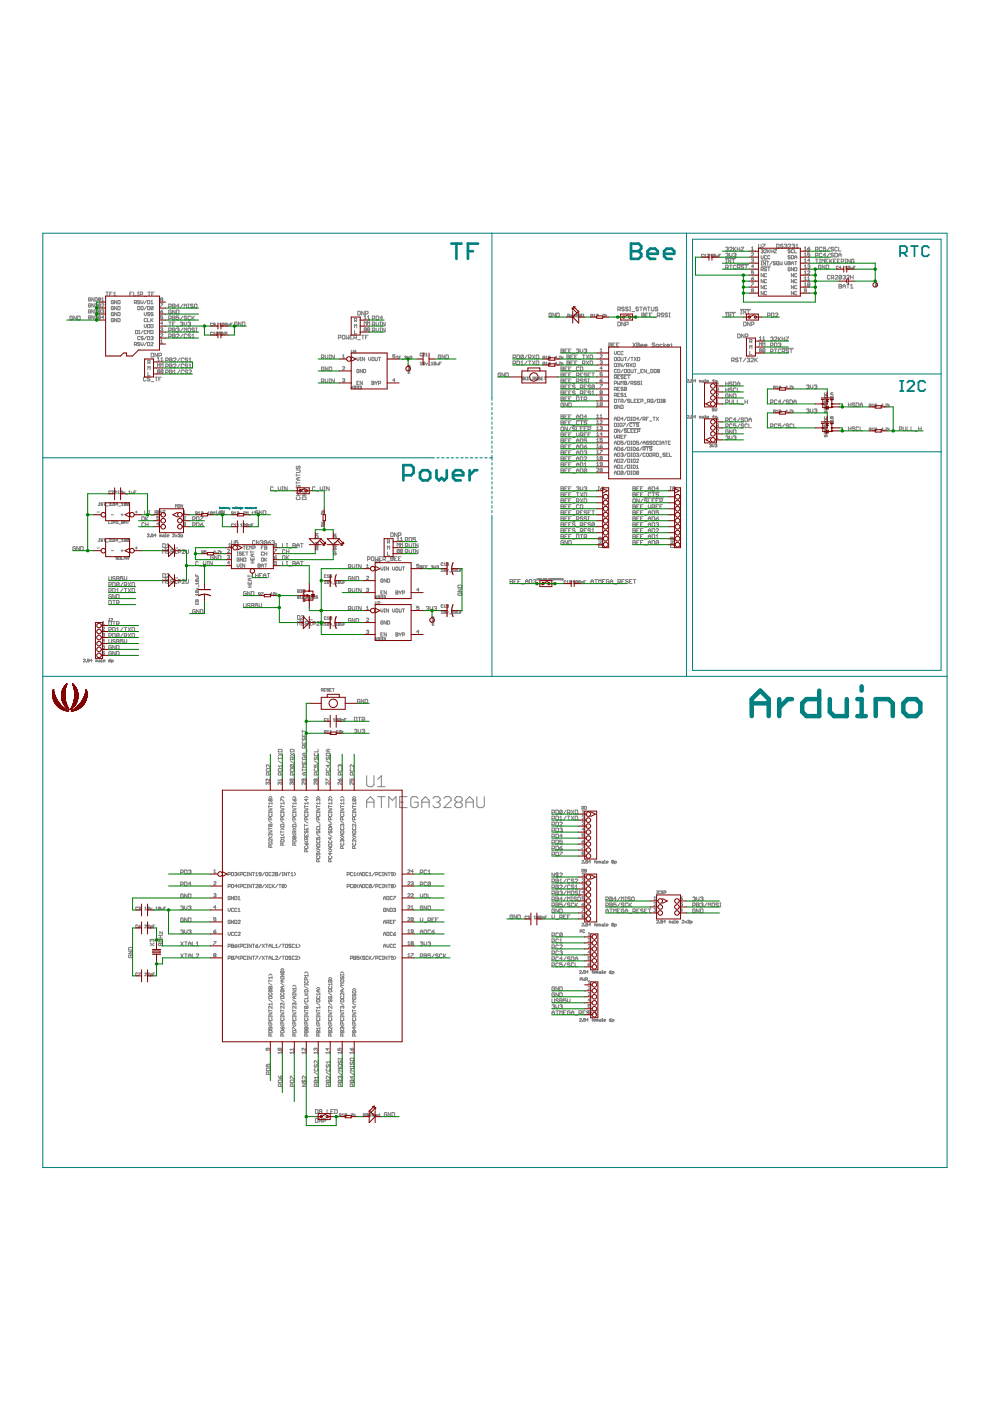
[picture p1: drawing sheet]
<svg xmlns="http://www.w3.org/2000/svg" width="210mm" height="297mm" viewBox="0 0 210 297" stroke-linecap="round" stroke-linejoin="round" font-family="sans-serif">
<g fill="#008080" stroke="#008080" stroke-width=".21">
<path d="M9.1 97.1h82.5z"/>
<path d="M104.3 109.8v33.6z"/>
<path d="M200.8 143.4v104.1z"/>
<path d="M9.1 247.5h191.7z"/>
<path d="M9.1 143.4v104.1z"/>
<path d="M104.3 143.4h41.3z"/>
<path d="M9.1 143.4h95.2z"/>
<path d="M145.6 143.4h55.2z"/>
<path d="M9.1 49.4v94z"/>
<path d="M104.3 49.4v35z"/>
<path d="M9.1 49.4h95.2z"/>
<path d="M104.3 49.4h41.3z"/>
<path d="M145.6 49.4h55.2z"/>
<path d="M200.8 49.4v94z"/>
<path d="M46.5 107.5v.3z"/>
<path d="M46.5 107.8h.2z"/>
<path d="M46.8 107.7v.1z"/>
<path d="M46.5 107.6h.2z"/>
<path d="M47.2 107.7v.1z"/>
<path d="M47 107.8h.2z"/>
<path d="M47 107.7h.2z"/>
<path d="M47.3 107.5v.3z"/>
<path d="M47.3 107.6h.1z"/>
<path d="M47.6 107.5v.3z"/>
<path d="M47.5 107.6h.2z"/>
<path d="M47.9 107.8h.1z"/>
<path d="M47.8 107.7v.1z"/>
<path d="M47.9 107.6h.1z"/>
<path d="M47.8 107.7h.2z"/>
<path d="M48.2 107.6v.2z"/>
<path d="M48.3 107.6l-.1 .1z"/>
<path d="M48.5 107.6v.2z"/>
<path d="M48.5 107.8h.2z"/>
<path d="M48.7 107.6v.3z"/>
<path d="M49.2 107.6l.2 .2z"/>
<path d="M49.5 107.6l-.1 .2z"/>
<path d="M49.7 107.8h.1z"/>
<path d="M49.8 107.7v.1z"/>
<path d="M49.7 107.6h.1z"/>
<path d="M49.6 107.7v.1z"/>
<path d="M50 107.5v.3z"/>
<path d="M50 107.8h.1z"/>
<path d="M50.3 107.5v.3z"/>
<path d="M50.2 107.6h.2z"/>
<path d="M50.7 107.7v.1z"/>
<path d="M50.5 107.8h.2z"/>
<path d="M50.5 107.7h.2z"/>
<path d="M51.1 107.6v.3z"/>
<path d="M50.9 107.6h.2z"/>
<path d="M50.8 107.7v.1z"/>
<path d="M50.9 107.8h.2z"/>
<path d="M51.3 107.8h.1z"/>
<path d="M51.2 107.7v.1z"/>
<path d="M51.3 107.6h.1z"/>
<path d="M51.2 107.7h.3z"/>
<path d="M52 107.6v.2z"/>
<path d="M52.1 107.7v.1z"/>
<path d="M52.2 107.7v.1z"/>
<path d="M52.4 107.8h.1z"/>
<path d="M52.3 107.7v.1z"/>
<path d="M52.4 107.6h.1z"/>
<path d="M52.3 107.7h.3z"/>
<path d="M53 107.7v.1z"/>
<path d="M52.8 107.8h.2z"/>
<path d="M52.8 107.7h.2z"/>
<path d="M53.1 107.8h.2z"/>
<path d="M53.1 107.7h.2z"/>
<path d="M53.1 107.6h.2z"/>
<path d="M53.5 107.6v.2z"/>
<path d="M53.5 107.8h.2z"/>
<path d="M53.7 107.6v.2z"/>
<path d="M53.8 107.6v.2z"/>
<path d="M53.8 107.7l.2-.1z"/>
<path d="M54.2 107.8h.1z"/>
<path d="M54.1 107.7v.1z"/>
<path d="M54.2 107.6h.1z"/>
<path d="M54.1 107.7h.3z"/>
<path d="M145.6 49.4v94z"/>
<path d="M146.8 50.7h52.7z"/>
<path d="M199.5 50.7v28.6z"/>
<path d="M199.5 79.3v16.5z"/>
<path d="M199.5 95.8v46.3z"/>
<path d="M146.8 142.1h52.7z"/>
<path d="M146.8 95.8v46.3z"/>
<path d="M146.8 79.3v16.5z"/>
<path d="M146.8 50.7v28.6z"/>
<path d="M146.8 79.3h52.7z"/>
<path d="M146.8 95.8h52.7z"/>
<path d="M91.6 97.1h.5z"/>
<path d="M92.6 97.1h.5z"/>
<path d="M93.6 97.1h.5z"/>
<path d="M94.7 97.1h.5z"/>
<path d="M95.7 97.1h.5z"/>
<path d="M96.7 97.1h.5z"/>
<path d="M97.7 97.1h.5z"/>
<path d="M98.7 97.1h.5z"/>
<path d="M99.7 97.1h.5z"/>
<path d="M100.7 97.1h.6z"/>
<path d="M101.7 97.1h.6z"/>
<path d="M102.8 97.1h.5z"/>
<path d="M103.8 97.1h.5z"/>
<path d="M104.3 109.2v.6z"/>
<path d="M104.3 108.2v.6z"/>
<path d="M104.3 107.2v.5z"/>
<path d="M104.3 106.2v.5z"/>
<path d="M104.3 105.2v.5z"/>
<path d="M104.3 104.2v.5z"/>
<path d="M104.3 103.2v.5z"/>
<path d="M104.3 102.1v.6z"/>
<path d="M104.3 101.1v.5z"/>
<path d="M104.3 100.1v.5z"/>
<path d="M104.3 99.1v.5z"/>
<path d="M104.3 98.1v.5z"/>
<path d="M104.3 97.1v.5z"/>
<path d="M104.3 84.4v.5z"/>
<path d="M104.3 85.4v.5z"/>
<path d="M104.3 86.4v.5z"/>
<path d="M104.3 87.4v.5z"/>
<path d="M104.3 88.4v.5z"/>
<path d="M104.3 89.4v.6z"/>
<path d="M104.3 90.5v.5z"/>
<path d="M104.3 91.5v.5z"/>
<path d="M104.3 92.5v.5z"/>
<path d="M104.3 93.5v.5z"/>
<path d="M104.3 94.5v.5z"/>
<path d="M104.3 95.5v.6z"/>
<path d="M104.3 96.6v.5z"/>
</g>
<g fill="#008080" stroke="#008080" stroke-width=".57">
<path d="M85.5 98.6v3.3z"/>
<path d="M85.5 98.6h1.7z"/>
<path d="M87.2 98.6l.5 .6z"/>
<path d="M87.7 99.2v1z"/>
<path d="M87.7 100.2l-.5 .6z"/>
<path d="M85.5 100.8h1.7z"/>
<path d="M89.6 101.9h1.1z"/>
<path d="M90.7 101.9l.5-.6z"/>
<path d="M91.2 100.2v1.1z"/>
<path d="M90.7 99.7l.5 .5z"/>
<path d="M89.6 99.7h1.1z"/>
<path d="M89.6 99.7l-.6 .5z"/>
<path d="M89 100.2v1.1z"/>
<path d="M89 101.3l.6 .6z"/>
<path d="M92.6 99.7v1.6z"/>
<path d="M92.6 101.3l.5 .6z"/>
<path d="M93.1 101.9l.5-.6z"/>
<path d="M93.6 101.3l.6 .6z"/>
<path d="M94.2 101.9l.5-.6z"/>
<path d="M94.7 99.7v1.6z"/>
<path d="M96.6 101.9h1.1z"/>
<path d="M96.1 101.3l.5 .6z"/>
<path d="M96.1 100.2v1.1z"/>
<path d="M96.1 100.2l.5-.5z"/>
<path d="M96.6 99.7h1.1z"/>
<path d="M97.7 99.7l.5 .5z"/>
<path d="M98.2 100.2v.6z"/>
<path d="M96.1 100.8h2.1z"/>
<path d="M99.6 99.7v2.2z"/>
<path d="M99.6 100.8l1-1.1z"/>
<path d="M100.6 99.7h.6z"/>
<path d="M96.8 51.6v3.3z"/>
<path d="M95.7 51.6h2.2z"/>
<path d="M99.2 51.6v3.3z"/>
<path d="M99.2 51.6h2.2z"/>
<path d="M99.2 53.3h1.1z"/>
<path d="M133.8 51.6v3.3z"/>
<path d="M133.8 51.6h1.6z"/>
<path d="M135.4 51.6l.6 .6z"/>
<path d="M136 52.2v.5z"/>
<path d="M135.4 53.3l.6-.6z"/>
<path d="M135.4 53.3l.6 .5z"/>
<path d="M136 53.8v.5z"/>
<path d="M136 54.3l-.6 .6z"/>
<path d="M133.8 54.9h1.6z"/>
<path d="M133.8 53.3h1.6z"/>
<path d="M137.8 54.9h1.1z"/>
<path d="M137.3 54.3l.5 .6z"/>
<path d="M137.3 53.3v1z"/>
<path d="M137.8 52.7l-.5 .6z"/>
<path d="M137.8 52.7h1.1z"/>
<path d="M138.9 52.7l.6 .6z"/>
<path d="M139.5 53.3v.5z"/>
<path d="M137.3 53.8h2.2z"/>
<path d="M141.3 54.9h1.1z"/>
<path d="M140.8 54.3l.5 .6z"/>
<path d="M140.8 53.3v1z"/>
<path d="M140.8 53.3l.5-.6z"/>
<path d="M141.3 52.7h1.1z"/>
<path d="M142.4 52.7l.6 .6z"/>
<path d="M143 53.3v.5z"/>
<path d="M140.8 53.8h2.2z"/>
</g>
<g fill="#008080" stroke="#008080" stroke-width=".95">
<path d="M159.4 148.2v3.6z"/>
<path d="M159.4 148.2l1.8-1.8z"/>
<path d="M161.2 146.4l1.8 1.8z"/>
<path d="M163 148.2v3.6z"/>
<path d="M159.4 149.1h3.6z"/>
<path d="M165.2 148.2v3.6z"/>
<path d="M165.2 150l1.8-1.8z"/>
<path d="M167 148.2h.9z"/>
<path d="M173.7 146.4v5.4z"/>
<path d="M171 151.8h2.7z"/>
<path d="M170.1 150.9l.9 .9z"/>
<path d="M170.1 149.1v1.8z"/>
<path d="M170.1 149.1l.9-.9z"/>
<path d="M171 148.2h2.7z"/>
<path d="M175.9 148.2v2.7z"/>
<path d="M175.9 150.9l.9 .9z"/>
<path d="M176.8 151.8h2.7z"/>
<path d="M179.5 148.2v3.6z"/>
<path d="M181.8 148.2h.9z"/>
<path d="M182.7 148.2v3.6z"/>
<path d="M181.8 151.8h1.8z"/>
<path d="M182.7 145.5v.9z"/>
<path d="M185.7 148.2v3.6z"/>
<path d="M185.7 148.2h2.7z"/>
<path d="M188.4 148.2l.9 .9z"/>
<path d="M189.3 149.1v2.7z"/>
<path d="M192.4 151.8h1.8z"/>
<path d="M194.2 151.8l.9-.9z"/>
<path d="M195.1 149.1v1.8z"/>
<path d="M194.2 148.2l.9 .9z"/>
<path d="M192.4 148.2h1.8z"/>
<path d="M192.4 148.2l-.9 .9z"/>
<path d="M191.5 149.1v1.8z"/>
<path d="M191.5 150.9l.9 .9z"/>
</g>
<g fill="#008080" stroke="#008080" stroke-width=".38">
<path d="M190.8 52.2v2.1z"/>
<path d="M190.8 52.2h1.1z"/>
<path d="M191.9 52.2l.4 .3z"/>
<path d="M192.3 52.5v.8z"/>
<path d="M192.3 53.3l-.4 .3z"/>
<path d="M190.8 53.6h1.1z"/>
<path d="M191.6 53.6l.7 .7z"/>
<path d="M193.9 52.2v2.1z"/>
<path d="M193.2 52.2h1.4z"/>
<path d="M196.6 52.2l.4 .3z"/>
<path d="M195.9 52.2h.7z"/>
<path d="M195.9 52.2l-.4 .3z"/>
<path d="M195.5 52.5v1.5z"/>
<path d="M195.5 54l.4 .3z"/>
<path d="M195.9 54.3h.7z"/>
<path d="M196.6 54.3l.4-.3z"/>
<path d="M190.8 82.9h.8z"/>
<path d="M191.2 80.7v2.2z"/>
<path d="M190.8 80.7h.8z"/>
<path d="M192.4 82.9h1.4z"/>
<path d="M192.4 82.9l1.4-1.4z"/>
<path d="M193.8 81.1v.4z"/>
<path d="M193.5 80.7l.3 .4z"/>
<path d="M192.7 80.7h.8z"/>
<path d="M192.7 80.7l-.3 .4z"/>
<path d="M195.8 80.7l.4 .4z"/>
<path d="M195.1 80.7h.7z"/>
<path d="M195.1 80.7l-.4 .4z"/>
<path d="M194.7 81.1v1.4z"/>
<path d="M194.7 82.5l.4 .4z"/>
<path d="M195.1 82.9h.7z"/>
<path d="M195.8 82.9l.4-.4z"/>
</g>
<g fill="#808080" stroke="#808080" stroke-width=".21">
<path d="M77.7 169.7v1.5z"/>
<path d="M77.7 169.7l.8-.8z"/>
<path d="M78.5 168.9l.8 .8z"/>
<path d="M79.3 169.7v1.5z"/>
<path d="M77.7 170.1h1.6z"/>
<path d="M80.9 168.9v2.3z"/>
<path d="M80.1 168.9h1.5z"/>
<path d="M82.4 168.9v2.3z"/>
<path d="M82.4 168.9l.8 .8z"/>
<path d="M84 168.9l-.8 .8z"/>
<path d="M84 168.9v2.3z"/>
<path d="M84.7 168.9h1.6z"/>
<path d="M84.7 168.9v2.3z"/>
<path d="M84.7 171.2h1.6z"/>
<path d="M84.7 170.1h.8z"/>
<path d="M88.3 168.9l.3 .4z"/>
<path d="M87.5 168.9h.8z"/>
<path d="M87.5 168.9l-.4 .4z"/>
<path d="M87.1 169.3v1.6z"/>
<path d="M87.1 170.9l.4 .3z"/>
<path d="M87.5 171.2h.8z"/>
<path d="M88.3 171.2l.3-.3z"/>
<path d="M88.6 170.1v.8z"/>
<path d="M87.9 170.1h.7z"/>
<path d="M89.4 169.7v1.5z"/>
<path d="M89.4 169.7l.8-.8z"/>
<path d="M90.2 168.9l.8 .8z"/>
<path d="M91 169.7v1.5z"/>
<path d="M89.4 170.1h1.6z"/>
<path d="M91.8 169.3l.4-.4z"/>
<path d="M92.2 168.9h.7z"/>
<path d="M92.9 168.9l.4 .4z"/>
<path d="M93.3 169.3v.4z"/>
<path d="M93.3 169.7l-.4 .4z"/>
<path d="M92.5 170.1h.4z"/>
<path d="M92.9 170.1l.4 .4z"/>
<path d="M93.3 170.5v.4z"/>
<path d="M92.9 171.2l.4-.3z"/>
<path d="M92.2 171.2h.7z"/>
<path d="M91.8 170.9l.4 .3z"/>
<path d="M94.1 171.2h1.6z"/>
<path d="M94.1 171.2l1.6-1.5z"/>
<path d="M95.7 169.3v.4z"/>
<path d="M95.3 168.9l.4 .4z"/>
<path d="M94.5 168.9h.8z"/>
<path d="M94.5 168.9l-.4 .4z"/>
<path d="M96.4 169.3l.4-.4z"/>
<path d="M96.8 168.9h.8z"/>
<path d="M97.6 168.9l.4 .4z"/>
<path d="M98 169.3v.4z"/>
<path d="M98 169.7l-.4 .4z"/>
<path d="M97.6 170.1l.4 .4z"/>
<path d="M98 170.5v.4z"/>
<path d="M98 170.9l-.4 .3z"/>
<path d="M96.8 171.2h.8z"/>
<path d="M96.4 170.9l.4 .3z"/>
<path d="M96.4 170.5v.4z"/>
<path d="M96.4 170.5l.4-.4z"/>
<path d="M96.4 169.7l.4 .4z"/>
<path d="M96.4 169.3v.4z"/>
<path d="M96.8 170.1h.8z"/>
<path d="M98.8 169.7v1.5z"/>
<path d="M98.8 169.7l.8-.8z"/>
<path d="M99.6 168.9l.7 .8z"/>
<path d="M100.3 169.7v1.5z"/>
<path d="M98.8 170.1h1.5z"/>
<path d="M101.1 168.9v2z"/>
<path d="M101.1 170.9l.4 .3z"/>
<path d="M101.5 171.2h.8z"/>
<path d="M102.3 171.2l.4-.3z"/>
<path d="M102.7 168.9v2z"/>
<path d="M139.2 195.7h.4z"/>
<path d="M139.2 195.7l.4-.4z"/>
<path d="M139.5 195.1l.1 .1z"/>
<path d="M139.3 195.1h.2z"/>
<path d="M139.3 195.1l-.1 .1z"/>
<path d="M140.1 195.1h.4z"/>
<path d="M140.1 195.1v.3z"/>
<path d="M140.1 195.4l.2-.1z"/>
<path d="M140.4 195.3l.1 .1z"/>
<path d="M140.5 195.4v.2z"/>
<path d="M140.5 195.6l-.1 .1z"/>
<path d="M140.2 195.7h.2z"/>
<path d="M140.1 195.6l.1 .1z"/>
<path d="M141 195.1v.6z"/>
<path d="M141 195.1l-.3 .3z"/>
<path d="M140.7 195.4h.4z"/>
<path d="M141.9 195.3v.4z"/>
<path d="M142 195.3l.1 .1z"/>
<path d="M142.1 195.4v.3z"/>
<path d="M142.2 195.3l-.1 .1z"/>
<path d="M142.2 195.3l.1 .1z"/>
<path d="M142.3 195.4v.3z"/>
<path d="M142.6 195.3h.1z"/>
<path d="M142.7 195.3l.2 .1z"/>
<path d="M142.9 195.4v.3z"/>
<path d="M142.6 195.7h.3z"/>
<path d="M142.4 195.6l.2 .1z"/>
<path d="M142.4 195.6l.2-.1z"/>
<path d="M142.6 195.5h.3z"/>
<path d="M143.1 195.1v.6z"/>
<path d="M143 195.7h.2z"/>
<path d="M143.5 195.7h.2z"/>
<path d="M143.4 195.6l.1 .1z"/>
<path d="M143.4 195.4v.2z"/>
<path d="M143.4 195.4l.1-.1z"/>
<path d="M143.5 195.3h.2z"/>
<path d="M143.7 195.3l.1 .1z"/>
<path d="M143.4 195.5h.4z"/>
<path d="M144.6 195.7h.4z"/>
<path d="M145 195.3l-.4 .4z"/>
<path d="M144.9 195.1l.1 .1z"/>
<path d="M144.7 195.1h.2z"/>
<path d="M144.7 195.1l-.1 .1z"/>
<path d="M145.2 195.3l.4 .4z"/>
<path d="M145.2 195.7l.4-.4z"/>
<path d="M145.9 195.1l-.1 .1z"/>
<path d="M145.9 195.1h.2z"/>
<path d="M146.1 195.1l.1 .1z"/>
<path d="M146.2 195.3l-.1 .1z"/>
<path d="M146.1 195.4l.1 .1z"/>
<path d="M146.2 195.6l-.1 .1z"/>
<path d="M145.9 195.7h.2z"/>
<path d="M145.8 195.6l.1 .1z"/>
<path d="M146.3 195.3v.6z"/>
<path d="M146.3 195.3h.3z"/>
<path d="M146.6 195.3l.1 .1z"/>
<path d="M146.7 195.4v.2z"/>
<path d="M146.7 195.6l-.1 .1z"/>
<path d="M146.3 195.7h.3z"/>
<path d="M145.7 81h.3z"/>
<path d="M146 80.6l-.3 .4z"/>
<path d="M146 80.5v.1z"/>
<path d="M145.8 80.5h.2z"/>
<path d="M145.8 80.5l-.1 .1z"/>
<path d="M146.5 80.5h.4z"/>
<path d="M146.5 80.5v.2z"/>
<path d="M146.5 80.7l.2-.1z"/>
<path d="M146.8 80.6l.1 .1z"/>
<path d="M146.9 80.7v.2z"/>
<path d="M146.9 80.9l-.1 .1z"/>
<path d="M146.6 81h.2z"/>
<path d="M146.5 80.9l.1 .1z"/>
<path d="M147.4 80.5v.5z"/>
<path d="M147.4 80.5l-.3 .2z"/>
<path d="M147.1 80.7h.4z"/>
<path d="M148.3 80.6v.4z"/>
<path d="M148.4 80.6l.1 .1z"/>
<path d="M148.5 80.7v.3z"/>
<path d="M148.5 80.7l.1-.1z"/>
<path d="M148.6 80.6l.1 .1z"/>
<path d="M148.7 80.7v.3z"/>
<path d="M149 80.6h.2z"/>
<path d="M149.2 80.6l.1 .1z"/>
<path d="M149.3 80.7v.3z"/>
<path d="M149 81h.3z"/>
<path d="M148.9 80.9l.1 .1z"/>
<path d="M149 80.9h-.1z"/>
<path d="M149 80.9h.3z"/>
<path d="M149.6 80.5v.5z"/>
<path d="M149.5 81h.2z"/>
<path d="M149.9 81h.3z"/>
<path d="M149.9 80.9v.1z"/>
<path d="M149.9 80.7v.2z"/>
<path d="M149.9 80.6v.1z"/>
<path d="M149.9 80.6h.3z"/>
<path d="M150.2 80.6v.1z"/>
<path d="M149.9 80.9h.3z"/>
<path d="M151.3 80.5v.5z"/>
<path d="M151.3 80.5l-.3 .2z"/>
<path d="M151 80.7h.4z"/>
<path d="M151.6 80.6v.6z"/>
<path d="M151.6 80.6h.3z"/>
<path d="M151.9 80.6l.1 .1z"/>
<path d="M152 80.7v.2z"/>
<path d="M152 80.9l-.1 .1z"/>
<path d="M151.6 81h.3z"/>
<path d="M145.7 88.7h.3z"/>
<path d="M146 88.3l-.3 .4z"/>
<path d="M146 88.1v.1z"/>
<path d="M145.8 88.1h.2z"/>
<path d="M145.8 88.1l-.1 .1z"/>
<path d="M146.5 88.1h.4z"/>
<path d="M146.5 88.1v.3z"/>
<path d="M146.5 88.4l.2-.1z"/>
<path d="M146.8 88.3l.1 .1z"/>
<path d="M146.9 88.4v.2z"/>
<path d="M146.9 88.6l-.1 .1z"/>
<path d="M146.6 88.7h.2z"/>
<path d="M146.5 88.6l.1 .1z"/>
<path d="M147.4 88.1v.6z"/>
<path d="M147.4 88.1l-.3 .3z"/>
<path d="M147.1 88.4h.4z"/>
<path d="M148.3 88.3v.4z"/>
<path d="M148.4 88.3l.1 .1z"/>
<path d="M148.5 88.4v.3z"/>
<path d="M148.5 88.4l.1-.1z"/>
<path d="M148.6 88.3l.1 .1z"/>
<path d="M148.7 88.4v.3z"/>
<path d="M149 88.3h.2z"/>
<path d="M149.2 88.3l.1 .1z"/>
<path d="M149.3 88.4v.3z"/>
<path d="M149 88.7h.3z"/>
<path d="M148.9 88.6l.1 .1z"/>
<path d="M149 88.5l-.1 .1z"/>
<path d="M149 88.5h.3z"/>
<path d="M149.6 88.1v.6z"/>
<path d="M149.5 88.7h.2z"/>
<path d="M149.9 88.7h.3z"/>
<path d="M149.9 88.6v.1z"/>
<path d="M149.9 88.4v.2z"/>
<path d="M149.9 88.3v.1z"/>
<path d="M149.9 88.3h.3z"/>
<path d="M150.2 88.3v.1z"/>
<path d="M149.9 88.5h.3z"/>
<path d="M151.3 88.1v.6z"/>
<path d="M151.3 88.1l-.3 .3z"/>
<path d="M151 88.4h.4z"/>
<path d="M151.6 88.3v.6z"/>
<path d="M151.6 88.3h.3z"/>
<path d="M151.9 88.3l.1 .1z"/>
<path d="M152 88.4v.2z"/>
<path d="M152 88.6l-.1 .1z"/>
<path d="M151.6 88.7h.3z"/>
<path d="M74.5 236.7h.4z"/>
<path d="M74.5 236.7l.4-.4z"/>
<path d="M74.8 236.1l.1 .1z"/>
<path d="M74.6 236.1h.2z"/>
<path d="M74.5 236.2l.1-.1z"/>
<path d="M75.1 236.1v.6z"/>
<path d="M75.1 236.5l.3 .2z"/>
<path d="M75.1 236.5l.3-.2z"/>
<path d="M70.7 152.5l.2-.2z"/>
<path d="M70.9 152.3v.6z"/>
<path d="M70.7 152.9h.4z"/>
<path d="M71.3 152.4v.4z"/>
<path d="M71.3 152.4l.1-.1z"/>
<path d="M71.4 152.3h.2z"/>
<path d="M71.6 152.3v.1z"/>
<path d="M71.6 152.4v.4z"/>
<path d="M71.6 152.8v.1z"/>
<path d="M71.4 152.9h.2z"/>
<path d="M71.3 152.8l.1 .1z"/>
<path d="M71.6 152.4l-.3 .4z"/>
<path d="M71.8 152.4v.4z"/>
<path d="M71.8 152.4l.1-.1z"/>
<path d="M71.9 152.3h.2z"/>
<path d="M72.1 152.3l.1 .1z"/>
<path d="M72.2 152.4v.4z"/>
<path d="M72.1 152.9l.1-.1z"/>
<path d="M71.9 152.9h.2z"/>
<path d="M71.8 152.8l.1 .1z"/>
<path d="M72.2 152.4l-.4 .4z"/>
<path d="M72.4 152.5v.4z"/>
<path d="M72.4 152.5h.3z"/>
<path d="M72.7 152.5l.1 .1z"/>
<path d="M72.8 152.6v.3z"/>
<path d="M73 152.3v.6z"/>
<path d="M73 152.3h.4z"/>
<path d="M73 152.6h.2z"/>
<path d="M71.3 155.1l.2-.2z"/>
<path d="M71.5 154.9v.5z"/>
<path d="M71.3 155.4h.4z"/>
<path d="M71.9 155v.3z"/>
<path d="M71.9 155l.1-.1z"/>
<path d="M72 154.9h.2z"/>
<path d="M72.2 154.9l.1 .1z"/>
<path d="M72.3 155v.3z"/>
<path d="M72.3 155.3l-.1 .1z"/>
<path d="M72 155.4h.2z"/>
<path d="M71.9 155.3l.1 .1z"/>
<path d="M71.9 155.3l.4-.3z"/>
<path d="M72.5 154.9v.5z"/>
<path d="M72.5 155.3l.3 .1z"/>
<path d="M72.5 155.3l.3-.2z"/>
<path d="M123.4 183h.4z"/>
<path d="M123.8 182.6l-.4 .4z"/>
<path d="M123.7 182.4l.1 .1z"/>
<path d="M123.5 182.4h.2z"/>
<path d="M123.5 182.4l-.1 .1z"/>
<path d="M124.2 182.4h.4z"/>
<path d="M124.2 182.4v.3z"/>
<path d="M124.2 182.7l.2-.1z"/>
<path d="M124.5 182.6l.1 .1z"/>
<path d="M124.6 182.7v.2z"/>
<path d="M124.6 182.9l-.1 .1z"/>
<path d="M124.4 183h.1z"/>
<path d="M124.2 182.9l.2 .1z"/>
<path d="M125.1 182.4v.6z"/>
<path d="M125.1 182.4l-.3 .3z"/>
<path d="M124.8 182.7h.4z"/>
<path d="M126.1 182.5v.5z"/>
<path d="M126.2 182.4l-.1 .1z"/>
<path d="M126 182.7h.2z"/>
<path d="M126.5 183h.2z"/>
<path d="M126.4 182.9l.1 .1z"/>
<path d="M126.4 182.7v.2z"/>
<path d="M126.4 182.7l.1-.1z"/>
<path d="M126.5 182.6h.2z"/>
<path d="M126.7 182.6l.1 .1z"/>
<path d="M126.4 182.8h.4z"/>
<path d="M127 182.6v.4z"/>
<path d="M127.1 182.6l.1 .1z"/>
<path d="M127.2 182.7v.3z"/>
<path d="M127.2 182.7l.1-.1z"/>
<path d="M127.3 182.6l.1 .1z"/>
<path d="M127.4 182.7v.3z"/>
<path d="M127.7 182.6h.1z"/>
<path d="M127.8 182.6l.2 .1z"/>
<path d="M128 182.7v.3z"/>
<path d="M127.7 183h.3z"/>
<path d="M127.6 182.9l.1 .1z"/>
<path d="M127.6 182.9l.1-.1z"/>
<path d="M127.7 182.8h.3z"/>
<path d="M128.2 182.4v.6z"/>
<path d="M128.1 183h.2z"/>
<path d="M128.6 183h.2z"/>
<path d="M128.5 182.9l.1 .1z"/>
<path d="M128.5 182.7v.2z"/>
<path d="M128.6 182.6l-.1 .1z"/>
<path d="M128.6 182.6h.2z"/>
<path d="M128.8 182.6l.1 .1z"/>
<path d="M128.5 182.8h.4z"/>
<path d="M129.8 182.4l-.1 .1z"/>
<path d="M129.8 182.4h.2z"/>
<path d="M130 182.4l.1 .1z"/>
<path d="M130.1 182.6l-.1 .1z"/>
<path d="M130 182.7l.1 .1z"/>
<path d="M130.1 182.9l-.1 .1z"/>
<path d="M129.8 183h.2z"/>
<path d="M129.7 182.9l.1 .1z"/>
<path d="M129.8 182.7l-.1 .1z"/>
<path d="M129.7 182.6l.1 .1z"/>
<path d="M129.8 182.7h.2z"/>
<path d="M130.3 182.6v.6z"/>
<path d="M130.3 182.6h.3z"/>
<path d="M130.6 182.6l.1 .1z"/>
<path d="M130.7 182.7v.2z"/>
<path d="M130.7 182.9l-.1 .1z"/>
<path d="M130.3 183h.3z"/>
<path d="M123.4 196.3h.4z"/>
<path d="M123.8 195.9l-.4 .4z"/>
<path d="M123.7 195.7l.1 .2z"/>
<path d="M123.5 195.7h.2z"/>
<path d="M123.5 195.7l-.1 .2z"/>
<path d="M124.2 195.7h.4z"/>
<path d="M124.2 195.7v.3z"/>
<path d="M124.2 196l.2-.1z"/>
<path d="M124.5 195.9l.1 .1z"/>
<path d="M124.6 196v.2z"/>
<path d="M124.6 196.2l-.1 .1z"/>
<path d="M124.4 196.3h.1z"/>
<path d="M124.2 196.2l.2 .1z"/>
<path d="M125.1 195.7v.6z"/>
<path d="M125.1 195.7l-.3 .3z"/>
<path d="M124.8 196h.4z"/>
<path d="M126.1 195.9v.4z"/>
<path d="M126.2 195.7l-.1 .2z"/>
<path d="M126 196h.2z"/>
<path d="M126.5 196.3h.2z"/>
<path d="M126.4 196.2l.1 .1z"/>
<path d="M126.4 196v.2z"/>
<path d="M126.4 196l.1-.1z"/>
<path d="M126.5 195.9h.2z"/>
<path d="M126.7 195.9l.1 .1z"/>
<path d="M126.4 196.1h.4z"/>
<path d="M127 195.9v.4z"/>
<path d="M127.1 195.9l.1 .1z"/>
<path d="M127.2 196v.3z"/>
<path d="M127.2 196l.1-.1z"/>
<path d="M127.3 195.9l.1 .1z"/>
<path d="M127.4 196v.3z"/>
<path d="M127.7 195.9h.1z"/>
<path d="M127.8 195.9l.2 .1z"/>
<path d="M128 196v.3z"/>
<path d="M127.7 196.3h.3z"/>
<path d="M127.6 196.2l.1 .1z"/>
<path d="M127.6 196.2l.1-.1z"/>
<path d="M127.7 196.1h.3z"/>
<path d="M128.2 195.7v.6z"/>
<path d="M128.1 196.3h.2z"/>
<path d="M128.6 196.3h.2z"/>
<path d="M128.5 196.2l.1 .1z"/>
<path d="M128.5 196v.2z"/>
<path d="M128.6 195.9l-.1 .1z"/>
<path d="M128.6 195.9h.2z"/>
<path d="M128.8 195.9l.1 .1z"/>
<path d="M128.5 196.1h.4z"/>
<path d="M129.8 195.7l-.1 .2z"/>
<path d="M129.8 195.7h.2z"/>
<path d="M130 195.7l.1 .2z"/>
<path d="M130.1 195.9l-.1 .1z"/>
<path d="M130 196l.1 .1z"/>
<path d="M130.1 196.2l-.1 .1z"/>
<path d="M129.8 196.3h.2z"/>
<path d="M129.7 196.2l.1 .1z"/>
<path d="M129.8 196l-.1 .1z"/>
<path d="M129.7 195.9l.1 .1z"/>
<path d="M129.8 196h.2z"/>
<path d="M130.3 195.9v.6z"/>
<path d="M130.3 195.9h.3z"/>
<path d="M130.6 195.9l.1 .1z"/>
<path d="M130.7 196v.2z"/>
<path d="M130.7 196.2l-.1 .1z"/>
<path d="M130.3 196.3h.3z"/>
<path d="M122.9 206.4h.4z"/>
<path d="M123.3 206l-.4 .4z"/>
<path d="M123.1 205.8l.2 .1z"/>
<path d="M123 205.8h.1z"/>
<path d="M123 205.8l-.1 .1z"/>
<path d="M123.7 205.8h.4z"/>
<path d="M123.7 205.8v.3z"/>
<path d="M123.7 206.1l.2-.1z"/>
<path d="M124 206l.1 .1z"/>
<path d="M124.1 206.1v.2z"/>
<path d="M124.1 206.3l-.1 .1z"/>
<path d="M123.8 206.4h.2z"/>
<path d="M123.7 206.3l.1 .1z"/>
<path d="M124.6 205.8v.6z"/>
<path d="M124.6 205.8l-.3 .3z"/>
<path d="M124.3 206.1h.4z"/>
<path d="M125.6 205.9v.5z"/>
<path d="M125.7 205.8l-.1 .1z"/>
<path d="M125.5 206.1h.2z"/>
<path d="M126 206.4h.2z"/>
<path d="M125.9 206.3l.1 .1z"/>
<path d="M125.9 206.1v.2z"/>
<path d="M125.9 206.1l.1-.1z"/>
<path d="M126 206h.2z"/>
<path d="M126.2 206l.1 .1z"/>
<path d="M125.9 206.2h.4z"/>
<path d="M126.5 206v.4z"/>
<path d="M126.6 206l.1 .1z"/>
<path d="M126.7 206.1v.3z"/>
<path d="M126.7 206.1l.1-.1z"/>
<path d="M126.8 206v.1z"/>
<path d="M126.8 206.1v.3z"/>
<path d="M127.1 206h.2z"/>
<path d="M127.3 206l.1 .1z"/>
<path d="M127.4 206.1v.3z"/>
<path d="M127.1 206.4h.3z"/>
<path d="M127.1 206.3v.1z"/>
<path d="M127.1 206.2v.1z"/>
<path d="M127.1 206.2h.3z"/>
<path d="M127.7 205.8v.6z"/>
<path d="M127.6 206.4h.2z"/>
<path d="M128.1 206.4h.2z"/>
<path d="M128 206.3l.1 .1z"/>
<path d="M128 206.1v.2z"/>
<path d="M128.1 206l-.1 .1z"/>
<path d="M128.1 206h.2z"/>
<path d="M128.3 206l.1 .1z"/>
<path d="M128 206.2h.4z"/>
<path d="M129.4 205.9l.2-.1z"/>
<path d="M129.4 205.9l-.2 .2z"/>
<path d="M129.2 206.1v.2z"/>
<path d="M129.2 206.3l.1 .1z"/>
<path d="M129.3 206.4h.2z"/>
<path d="M129.6 206.3l-.1 .1z"/>
<path d="M129.5 206.1l.1 .1z"/>
<path d="M129.2 206.1h.3z"/>
<path d="M129.8 206v.6z"/>
<path d="M129.8 206h.3z"/>
<path d="M130.1 206l.1 .1z"/>
<path d="M130.2 206.1v.2z"/>
<path d="M130.2 206.3l-.1 .1z"/>
<path d="M129.8 206.4h.3z"/>
<path d="M122.9 216.5h.4z"/>
<path d="M123.3 216.1l-.4 .4z"/>
<path d="M123.1 215.9l.2 .1z"/>
<path d="M123 215.9h.1z"/>
<path d="M123 215.9l-.1 .1z"/>
<path d="M123.7 215.9h.4z"/>
<path d="M123.7 215.9v.3z"/>
<path d="M123.7 216.2l.2-.1z"/>
<path d="M124 216.1l.1 .1z"/>
<path d="M124.1 216.2v.2z"/>
<path d="M124.1 216.4l-.1 .1z"/>
<path d="M123.8 216.5h.2z"/>
<path d="M123.7 216.4l.1 .1z"/>
<path d="M124.6 215.9v.6z"/>
<path d="M124.6 215.9l-.3 .3z"/>
<path d="M124.3 216.2h.4z"/>
<path d="M125.6 216v.5z"/>
<path d="M125.7 215.9l-.1 .1z"/>
<path d="M125.5 216.2h.2z"/>
<path d="M126 216.5h.2z"/>
<path d="M125.9 216.4l.1 .1z"/>
<path d="M125.9 216.2v.2z"/>
<path d="M125.9 216.2l.1-.1z"/>
<path d="M126 216.1h.2z"/>
<path d="M126.2 216.1l.1 .1z"/>
<path d="M125.9 216.3h.4z"/>
<path d="M126.5 216.1v.4z"/>
<path d="M126.6 216.1l.1 .1z"/>
<path d="M126.7 216.2v.3z"/>
<path d="M126.7 216.2l.1-.1z"/>
<path d="M126.8 216.1v.1z"/>
<path d="M126.8 216.2v.3z"/>
<path d="M127.1 216.1h.2z"/>
<path d="M127.3 216.1l.1 .1z"/>
<path d="M127.4 216.2v.3z"/>
<path d="M127.1 216.5h.3z"/>
<path d="M127.1 216.4v.1z"/>
<path d="M127.1 216.3v.1z"/>
<path d="M127.1 216.3h.3z"/>
<path d="M127.7 215.9v.6z"/>
<path d="M127.6 216.5h.2z"/>
<path d="M128.1 216.5h.2z"/>
<path d="M128 216.4l.1 .1z"/>
<path d="M128 216.2v.2z"/>
<path d="M128.1 216.1l-.1 .1z"/>
<path d="M128.1 216.1h.2z"/>
<path d="M128.3 216.1l.1 .1z"/>
<path d="M128 216.3h.4z"/>
<path d="M129.4 216l.2-.1z"/>
<path d="M129.4 216l-.2 .2z"/>
<path d="M129.2 216.2v.2z"/>
<path d="M129.2 216.4l.1 .1z"/>
<path d="M129.3 216.5h.2z"/>
<path d="M129.6 216.4l-.1 .1z"/>
<path d="M129.5 216.2l.1 .1z"/>
<path d="M129.2 216.2h.3z"/>
<path d="M129.8 216.1v.6z"/>
<path d="M129.8 216.1h.3z"/>
<path d="M130.1 216.1l.1 .1z"/>
<path d="M130.2 216.2v.2z"/>
<path d="M130.2 216.4l-.1 .1z"/>
<path d="M129.8 216.5h.3z"/>
<path d="M134.2 72.7l.5 .8z"/>
<path d="M134.7 72.7l-.5 .8z"/>
<path d="M135 72.7v.8z"/>
<path d="M135 72.7h.4z"/>
<path d="M135.4 72.7l.1 .2z"/>
<path d="M135.5 72.9v.1z"/>
<path d="M135.5 73l-.1 .1z"/>
<path d="M135.4 73.1l.1 .2z"/>
<path d="M135.5 73.3v.1z"/>
<path d="M135.5 73.4l-.1 .1z"/>
<path d="M135 73.5h.4z"/>
<path d="M135 73.1h.4z"/>
<path d="M136 73.5h.2z"/>
<path d="M135.8 73.4l.2 .1z"/>
<path d="M135.8 73.1v.3z"/>
<path d="M135.8 73.1l.2-.1z"/>
<path d="M136 73h.2z"/>
<path d="M136.2 73l.2 .1z"/>
<path d="M136.4 73.1v.2z"/>
<path d="M135.8 73.3h.6z"/>
<path d="M136.8 73.5h.2z"/>
<path d="M136.6 73.4l.2 .1z"/>
<path d="M136.6 73.1v.3z"/>
<path d="M136.6 73.1l.2-.1z"/>
<path d="M136.8 73h.2z"/>
<path d="M137 73l.2 .1z"/>
<path d="M137.2 73.1v.2z"/>
<path d="M136.6 73.3h.6z"/>
<path d="M138.7 72.7l.1 .2z"/>
<path d="M138.4 72.7h.3z"/>
<path d="M138.3 72.9l.1-.2z"/>
<path d="M138.3 72.9v.1z"/>
<path d="M138.3 73l.1 .1z"/>
<path d="M138.4 73.1h.3z"/>
<path d="M138.7 73.1l.1 .2z"/>
<path d="M138.8 73.3v.1z"/>
<path d="M138.8 73.4l-.1 .1z"/>
<path d="M138.4 73.5h.3z"/>
<path d="M138.3 73.4l.1 .1z"/>
<path d="M139.2 73.5h.3z"/>
<path d="M139.5 73.5l.1-.1z"/>
<path d="M139.6 73.1v.3z"/>
<path d="M139.5 73l.1 .1z"/>
<path d="M139.2 73h.3z"/>
<path d="M139.1 73.1l.1-.1z"/>
<path d="M139.1 73.1v.3z"/>
<path d="M139.1 73.4l.1 .1z"/>
<path d="M140 73h.4z"/>
<path d="M140 73l-.1 .1z"/>
<path d="M139.9 73.1v.3z"/>
<path d="M139.9 73.4l.1 .1z"/>
<path d="M140 73.5h.4z"/>
<path d="M140.7 72.7v.8z"/>
<path d="M140.7 73.3l.4 .2z"/>
<path d="M140.7 73.3l.4-.3z"/>
<path d="M141.5 73.5h.3z"/>
<path d="M141.4 73.4l.1 .1z"/>
<path d="M141.4 73.1v.3z"/>
<path d="M141.4 73.1l.1-.1z"/>
<path d="M141.5 73h.3z"/>
<path d="M141.8 73l.1 .1z"/>
<path d="M141.9 73.1v.2z"/>
<path d="M141.4 73.3h.5z"/>
<path d="M142.4 72.9v.5z"/>
<path d="M142.4 73.4l.1 .1z"/>
<path d="M142.2 73h.3z"/>
<path d="M113.2 194.4l.2-.2z"/>
<path d="M113.4 194.2v.6z"/>
<path d="M113.2 194.8h.4z"/>
<path d="M113.8 194.3v.4z"/>
<path d="M113.8 194.3l.1-.1z"/>
<path d="M113.9 194.2h.2z"/>
<path d="M114.1 194.2l.1 .1z"/>
<path d="M114.2 194.3v.4z"/>
<path d="M114.2 194.7l-.1 .1z"/>
<path d="M113.9 194.8h.2z"/>
<path d="M113.8 194.7l.1 .1z"/>
<path d="M113.8 194.7l.4-.4z"/>
<path d="M114.4 194.3v.4z"/>
<path d="M114.4 194.3l.1-.1z"/>
<path d="M114.5 194.2h.2z"/>
<path d="M114.7 194.2l.1 .1z"/>
<path d="M114.8 194.3v.4z"/>
<path d="M114.8 194.7l-.1 .1z"/>
<path d="M114.5 194.8h.2z"/>
<path d="M114.4 194.7l.1 .1z"/>
<path d="M114.4 194.7l.4-.4z"/>
<path d="M115 194.4v.4z"/>
<path d="M115 194.4h.3z"/>
<path d="M115.3 194.4l.1 .1z"/>
<path d="M115.4 194.5v.3z"/>
<path d="M115.5 194.2v.6z"/>
<path d="M115.5 194.2h.4z"/>
<path d="M115.5 194.5h.2z"/>
<path d="M30.7 196.7h.4z"/>
<path d="M31.1 196.3l-.4 .4z"/>
<path d="M31 196.1l.1 .1z"/>
<path d="M30.8 196.1h.2z"/>
<path d="M30.8 196.1l-.1 .1z"/>
<path d="M31.3 196.7h.4z"/>
<path d="M31.3 196.7l.4-.4z"/>
<path d="M31.6 196.1l.1 .1z"/>
<path d="M31.4 196.1h.2z"/>
<path d="M31.3 196.2l.1-.1z"/>
<path d="M31.9 196.3v.6z"/>
<path d="M31.9 196.3h.3z"/>
<path d="M32.2 196.3v.1z"/>
<path d="M32.2 196.4v.2z"/>
<path d="M32.2 196.6v.1z"/>
<path d="M31.9 196.7h.3z"/>
<path d="M32.4 196.1v.6z"/>
<path d="M32.4 196.1h.4z"/>
<path d="M32.4 196.4h.2z"/>
<path d="M30.7 206.9h.4z"/>
<path d="M31.1 206.5l-.4 .4z"/>
<path d="M31 206.3l.1 .1z"/>
<path d="M30.8 206.3h.2z"/>
<path d="M30.8 206.3l-.1 .1z"/>
<path d="M31.3 206.9h.4z"/>
<path d="M31.3 206.9l.4-.4z"/>
<path d="M31.6 206.3l.1 .1z"/>
<path d="M31.4 206.3h.2z"/>
<path d="M31.4 206.3l-.1 .1z"/>
<path d="M31.9 206.5v.6z"/>
<path d="M31.9 206.5h.3z"/>
<path d="M32.2 206.5v.1z"/>
<path d="M32.2 206.6v.2z"/>
<path d="M32.2 206.8v.1z"/>
<path d="M31.9 206.9h.3z"/>
<path d="M32.4 206.3v.6z"/>
<path d="M32.4 206.3h.4z"/>
<path d="M32.4 206.6h.2z"/>
<path d="M54 114.6l.1 .2z"/>
<path d="M53.7 114.6h.3z"/>
<path d="M53.7 114.6l-.1 .2z"/>
<path d="M53.6 114.8v.5z"/>
<path d="M53.6 115.3l.1 .1z"/>
<path d="M53.7 115.4h.3z"/>
<path d="M54 115.4l.1-.1z"/>
<path d="M54.4 114.6v.8z"/>
<path d="M54.4 114.6l.5 .8z"/>
<path d="M54.9 114.6v.8z"/>
<path d="M55.2 114.8l.1-.2z"/>
<path d="M55.3 114.6h.3z"/>
<path d="M55.6 114.6l.1 .2z"/>
<path d="M55.7 114.8v.1z"/>
<path d="M55.7 114.9l-.1 .1z"/>
<path d="M55.5 115h.1z"/>
<path d="M55.6 115l.1 .2z"/>
<path d="M55.7 115.2v.1z"/>
<path d="M55.7 115.3l-.1 .1z"/>
<path d="M55.3 115.4h.3z"/>
<path d="M55.2 115.3l.1 .1z"/>
<path d="M56 114.8v.5z"/>
<path d="M56.1 114.6l-.1 .2z"/>
<path d="M56.1 114.6h.3z"/>
<path d="M56.4 114.6l.2 .2z"/>
<path d="M56.6 114.8v.5z"/>
<path d="M56.6 115.3l-.2 .1z"/>
<path d="M56.1 115.4h.3z"/>
<path d="M56 115.3l.1 .1z"/>
<path d="M56 115.3l.6-.5z"/>
<path d="M57.1 114.8l.3-.2z"/>
<path d="M57.1 114.8l-.3 .2z"/>
<path d="M56.8 115v.3z"/>
<path d="M56.8 115.3l.2 .1z"/>
<path d="M57 115.4h.2z"/>
<path d="M57.4 115.3l-.2 .1z"/>
<path d="M57.4 115.2v.1z"/>
<path d="M57.2 115l.2 .2z"/>
<path d="M56.8 115h.4z"/>
<path d="M57.6 114.8l.2-.2z"/>
<path d="M57.8 114.6h.2z"/>
<path d="M58 114.6l.2 .2z"/>
<path d="M58.2 114.8v.1z"/>
<path d="M58.2 114.9l-.2 .1z"/>
<path d="M57.9 115h.1z"/>
<path d="M58 115l.2 .2z"/>
<path d="M58.2 115.2v.1z"/>
<path d="M58.2 115.3l-.2 .1z"/>
<path d="M57.8 115.4h.2z"/>
<path d="M57.6 115.3l.2 .1z"/>
<path d="M20.8 114.7l.1 .1z"/>
<path d="M21 114.8l.1-.1z"/>
<path d="M21.1 114.2v.5z"/>
<path d="M21 114.2h.2z"/>
<path d="M21.7 114.2l.1 .1z"/>
<path d="M21.5 114.2h.2z"/>
<path d="M21.5 114.2l-.1 .1z"/>
<path d="M21.4 114.4l.1 .1z"/>
<path d="M21.5 114.5h.2z"/>
<path d="M21.7 114.5l.1 .1z"/>
<path d="M21.7 114.8l.1-.1z"/>
<path d="M21.5 114.8h.2z"/>
<path d="M21.4 114.7l.1 .1z"/>
<path d="M22.2 114.2v.6z"/>
<path d="M21.9 114.2h.5z"/>
<path d="M22.5 114.9h.4z"/>
<path d="M23.1 114.8h.4z"/>
<path d="M23.1 114.8l.4-.4z"/>
<path d="M23.4 114.2l.1 .1z"/>
<path d="M23.2 114.2h.2z"/>
<path d="M23.2 114.2l-.1 .1z"/>
<path d="M24 114.2h.4z"/>
<path d="M24 114.2v.3z"/>
<path d="M24 114.5l.2-.1z"/>
<path d="M24.3 114.4l.1 .1z"/>
<path d="M24.4 114.5v.2z"/>
<path d="M24.4 114.7l-.1 .1z"/>
<path d="M24.1 114.8h.2z"/>
<path d="M24 114.7l.1 .1z"/>
<path d="M24.9 114.2v.6z"/>
<path d="M24.9 114.2l-.3 .3z"/>
<path d="M24.6 114.5h.4z"/>
<path d="M25.2 114.9h.3z"/>
<path d="M25.8 114.4l.1-.2z"/>
<path d="M25.9 114.2v.6z"/>
<path d="M25.8 114.8h.3z"/>
<path d="M26.4 114.2v.1z"/>
<path d="M26.4 114.2h.2z"/>
<path d="M26.6 114.2l.1 .1z"/>
<path d="M26.7 114.4l-.1 .1z"/>
<path d="M26.6 114.5l.1 .1z"/>
<path d="M26.6 114.8l.1-.1z"/>
<path d="M26.4 114.8h.2z"/>
<path d="M26.4 114.7v.1z"/>
<path d="M26.4 114.6v-.1z"/>
<path d="M26.4 114.4v.1z"/>
<path d="M26.4 114.5h.2z"/>
<path d="M26.9 114.3v.4z"/>
<path d="M26.9 114.3l.1-.1z"/>
<path d="M27 114.2h.2z"/>
<path d="M27.2 114.2l.1 .1z"/>
<path d="M27.3 114.3v.4z"/>
<path d="M27.3 114.7l-.1 .1z"/>
<path d="M27 114.8h.2z"/>
<path d="M26.9 114.7l.1 .1z"/>
<path d="M26.9 114.7l.4-.4z"/>
<path d="M41.5 126l.2 .2z"/>
<path d="M41.5 126h.6z"/>
<path d="M42.1 125.9v.3z"/>
<path d="M41.6 125.6h.4z"/>
<path d="M41.5 125.6h.1z"/>
<path d="M41.5 125.4v.2z"/>
<path d="M41.6 125.3l-.1 .1z"/>
<path d="M41.6 125.3h.4z"/>
<path d="M42 125.3l.1 .1z"/>
<path d="M42.1 125.4v.2z"/>
<path d="M42 125.6h.1z"/>
<path d="M41.6 125.3l.4 .3z"/>
<path d="M41.7 125.1l.4-.2z"/>
<path d="M41.7 124.7l.4 .2z"/>
<path d="M42.1 124.1v.4z"/>
<path d="M41.5 123.7l.2 .2z"/>
<path d="M41.5 123.7h.6z"/>
<path d="M42.1 123.5v.4z"/>
<path d="M41.6 123.3h.4z"/>
<path d="M41.5 123.2l.1 .1z"/>
<path d="M41.5 123v.2z"/>
<path d="M41.6 122.9l-.1 .1z"/>
<path d="M41.6 122.9h.4z"/>
<path d="M42 122.9l.1 .1z"/>
<path d="M42.1 123v.2z"/>
<path d="M42 123.3l.1-.1z"/>
<path d="M41.6 122.9l.4 .4z"/>
<path d="M41.7 122.7h.3z"/>
<path d="M42 122.7l.1-.1z"/>
<path d="M42.1 122.3v.3z"/>
<path d="M41.7 122.3h.4z"/>
<path d="M41.5 122.2h.6z"/>
<path d="M41.5 121.8v.4z"/>
<path d="M41.8 122v.2z"/>
<path d="M45.6 116.8v.5z"/>
<path d="M45.6 116.8l-.3 .3z"/>
<path d="M45.3 117.1h.4z"/>
<path d="M46.2 116.8h.3z"/>
<path d="M46.5 116.9l-.3 .4z"/>
<path d="M46.8 116.8v.5z"/>
<path d="M46.8 117.2l.2 .1z"/>
<path d="M46.8 117.2l.2-.2z"/>
<path d="M20.8 107.1l.1 .1z"/>
<path d="M21 107.2l.1-.1z"/>
<path d="M21.1 106.6v.5z"/>
<path d="M21 106.6h.2z"/>
<path d="M21.7 106.6l.1 .1z"/>
<path d="M21.5 106.6h.2z"/>
<path d="M21.5 106.6l-.1 .1z"/>
<path d="M21.4 106.8l.1 .1z"/>
<path d="M21.5 106.9h.2z"/>
<path d="M21.7 106.9l.1 .1z"/>
<path d="M21.7 107.2l.1-.1z"/>
<path d="M21.5 107.2h.2z"/>
<path d="M21.4 107.1l.1 .1z"/>
<path d="M22.2 106.6v.6z"/>
<path d="M21.9 106.6h.5z"/>
<path d="M22.5 107.3h.4z"/>
<path d="M23.1 107.2h.4z"/>
<path d="M23.1 107.2l.4-.4z"/>
<path d="M23.4 106.6l.1 .1z"/>
<path d="M23.2 106.6h.2z"/>
<path d="M23.2 106.6l-.1 .1z"/>
<path d="M24 106.6h.4z"/>
<path d="M24 106.6v.3z"/>
<path d="M24 106.9l.2-.1z"/>
<path d="M24.3 106.8l.1 .1z"/>
<path d="M24.4 106.9v.2z"/>
<path d="M24.4 107.1l-.1 .1z"/>
<path d="M24.1 107.2h.2z"/>
<path d="M24 107.1l.1 .1z"/>
<path d="M24.9 106.6v.6z"/>
<path d="M24.9 106.6l-.3 .3z"/>
<path d="M24.6 106.9h.4z"/>
<path d="M25.2 107.3h.3z"/>
<path d="M25.8 106.8l.1-.2z"/>
<path d="M25.9 106.6v.6z"/>
<path d="M25.8 107.2h.3z"/>
<path d="M26.4 106.6v.1z"/>
<path d="M26.4 106.6h.2z"/>
<path d="M26.6 106.6l.1 .1z"/>
<path d="M26.7 106.8l-.1 .1z"/>
<path d="M26.6 106.9l.1 .1z"/>
<path d="M26.6 107.2l.1-.1z"/>
<path d="M26.4 107.2h.2z"/>
<path d="M26.4 107.1v.1z"/>
<path d="M26.4 107v-.1z"/>
<path d="M26.4 106.8v.1z"/>
<path d="M26.4 106.9h.2z"/>
<path d="M26.9 106.7v.4z"/>
<path d="M26.9 106.7l.1-.1z"/>
<path d="M27 106.6h.2z"/>
<path d="M27.2 106.6l.1 .1z"/>
<path d="M27.3 106.7v.4z"/>
<path d="M27.3 107.1l-.1 .1z"/>
<path d="M27 107.2h.2z"/>
<path d="M26.9 107.1l.1 .1z"/>
<path d="M26.9 107.1l.4-.4z"/>
<path d="M68.7 108.7v.4z"/>
<path d="M68.3 108.7l.4 .4z"/>
<path d="M68.2 108.7l-.1 .1z"/>
<path d="M68.1 108.8v.2z"/>
<path d="M68.1 109l.1 .1z"/>
<path d="M68.1 108.5h.6z"/>
<path d="M68.7 108.2l-.2 .3z"/>
<path d="M68.3 108.2l.2 .3z"/>
<path d="M57.4 125.9l.2-.2z"/>
<path d="M57.6 125.7v.5z"/>
<path d="M57.4 126.2h.3z"/>
<path d="M57.9 125.8v.4z"/>
<path d="M57.9 125.8l.1-.1z"/>
<path d="M58 125.7h.2z"/>
<path d="M58.2 125.7l.1 .1z"/>
<path d="M58.3 125.8v.4z"/>
<path d="M58.3 126.2h-.1z"/>
<path d="M58 126.2h.2z"/>
<path d="M57.9 126.2h.1z"/>
<path d="M57.9 126.2l.4-.4z"/>
<path d="M58.5 125.7v.5z"/>
<path d="M58.5 126l.3 .2z"/>
<path d="M58.5 126l.3-.1z"/>
<path d="M46.8 68.5l-.3 .2z"/>
<path d="M46.8 68.5v.6z"/>
<path d="M46.5 69.1h.4z"/>
<path d="M47.1 68.6v.4z"/>
<path d="M47.2 68.5l-.1 .1z"/>
<path d="M47.2 68.5h.2z"/>
<path d="M47.4 68.5l.1 .1z"/>
<path d="M47.5 68.6v.4z"/>
<path d="M47.5 69l-.1 .1z"/>
<path d="M47.2 69.1h.2z"/>
<path d="M47.1 69l.1 .1z"/>
<path d="M47.1 69l.4-.4z"/>
<path d="M47.7 68.6v.4z"/>
<path d="M47.8 68.5l-.1 .1z"/>
<path d="M47.8 68.5h.2z"/>
<path d="M48 68.5l.1 .1z"/>
<path d="M48.1 68.6v.4z"/>
<path d="M48.1 69l-.1 .1z"/>
<path d="M47.8 69.1h.2z"/>
<path d="M47.7 69l.1 .1z"/>
<path d="M47.7 69l.4-.4z"/>
<path d="M48.3 68.7v.4z"/>
<path d="M48.3 68.7h.3z"/>
<path d="M48.6 68.7l.1 .1z"/>
<path d="M48.7 68.8v.3z"/>
<path d="M48.9 68.5v.6z"/>
<path d="M48.9 68.5h.4z"/>
<path d="M48.9 68.8h.2z"/>
<path d="M174.9 87.2l-.1 .1z"/>
<path d="M174.8 87.3v.2z"/>
<path d="M174.8 87.5h.1z"/>
<path d="M175 87.5h.1z"/>
<path d="M175.1 87.3v.2z"/>
<path d="M175.2 87.2l-.1 .1z"/>
<path d="M175.3 87.2l.1 .1z"/>
<path d="M175.4 87.3v.2z"/>
<path d="M175.4 87.5h-.1z"/>
<path d="M175 86.9h.4z"/>
<path d="M175.4 86.8v.2z"/>
<path d="M174.8 86.2v.4z"/>
<path d="M174.8 86.6h.3z"/>
<path d="M175 86.4l.1 .2z"/>
<path d="M175 86.3l.1-.1z"/>
<path d="M175.1 86.2h.2z"/>
<path d="M175.3 86.2l.1 .1z"/>
<path d="M175.4 86.3v.2z"/>
<path d="M175.4 86.5l-.1 .1z"/>
<path d="M175.4 85.9l-.1 .1z"/>
<path d="M175.4 85.7v.2z"/>
<path d="M175.3 85.6l.1 .1z"/>
<path d="M174.9 85.6h.4z"/>
<path d="M174.8 85.7l.1-.1z"/>
<path d="M174.8 85.7v.2z"/>
<path d="M174.8 85.9l.1 .1z"/>
<path d="M175 86l.1-.1z"/>
<path d="M175.1 85.6v.3z"/>
<path d="M174.9 85.4h.4z"/>
<path d="M174.8 85.3l.1 .1z"/>
<path d="M174.8 85.1v.2z"/>
<path d="M174.8 85.1l.1-.1z"/>
<path d="M174.9 85h.4z"/>
<path d="M175.3 85l.1 .1z"/>
<path d="M175.4 85.1v.2z"/>
<path d="M175.4 85.3l-.1 .1z"/>
<path d="M174.9 85l.4 .4z"/>
<path d="M174.8 84.5h.6z"/>
<path d="M174.8 84.5l.3 .3z"/>
<path d="M175.1 84.4v.4z"/>
<path d="M174.8 84.2h.6z"/>
<path d="M175.4 83.9v.3z"/>
<path d="M175.3 83.9h.1z"/>
<path d="M174.9 83.9h.4z"/>
<path d="M174.8 83.9h.1z"/>
<path d="M174.8 83.9v.3z"/>
<path d="M174.9 83.3l-.1 .1z"/>
<path d="M174.8 83.4v.2z"/>
<path d="M174.8 83.6h.1z"/>
<path d="M174.9 83.6h.4z"/>
<path d="M175.3 83.6h.1z"/>
<path d="M175.4 83.4v.2z"/>
<path d="M175.3 83.3l.1 .1z"/>
<path d="M174.9 92.2l-.1 .1z"/>
<path d="M174.8 92.3v.2z"/>
<path d="M174.8 92.5l.1 .1z"/>
<path d="M175 92.6l.1-.1z"/>
<path d="M175.1 92.3v.2z"/>
<path d="M175.2 92.2l-.1 .1z"/>
<path d="M175.3 92.2l.1 .1z"/>
<path d="M175.4 92.3v.2z"/>
<path d="M175.4 92.5l-.1 .1z"/>
<path d="M175 91.9h.4z"/>
<path d="M175.4 91.9v.2z"/>
<path d="M174.8 91.3v.4z"/>
<path d="M174.8 91.7h.3z"/>
<path d="M175 91.5l.1 .2z"/>
<path d="M175 91.4l.1-.1z"/>
<path d="M175.1 91.3h.2z"/>
<path d="M175.3 91.3l.1 .1z"/>
<path d="M175.4 91.4v.2z"/>
<path d="M175.4 91.6l-.1 .1z"/>
<path d="M175.4 91l-.1 .1z"/>
<path d="M175.4 90.8v.2z"/>
<path d="M175.3 90.7l.1 .1z"/>
<path d="M174.9 90.7h.4z"/>
<path d="M174.8 90.8l.1-.1z"/>
<path d="M174.8 90.8v.2z"/>
<path d="M174.8 91l.1 .1z"/>
<path d="M175 91.1l.1-.1z"/>
<path d="M175.1 90.7v.3z"/>
<path d="M174.9 90.5h.4z"/>
<path d="M174.8 90.4l.1 .1z"/>
<path d="M174.8 90.2v.2z"/>
<path d="M174.8 90.2l.1-.1z"/>
<path d="M174.9 90.1h.4z"/>
<path d="M175.3 90.1l.1 .1z"/>
<path d="M175.4 90.2v.2z"/>
<path d="M175.4 90.4l-.1 .1z"/>
<path d="M174.9 90.1l.4 .4z"/>
<path d="M174.8 89.6h.6z"/>
<path d="M174.8 89.6l.3 .3z"/>
<path d="M175.1 89.5v.4z"/>
<path d="M174.8 89.3h.6z"/>
<path d="M175.4 89v.3z"/>
<path d="M175.3 88.9l.1 .1z"/>
<path d="M174.9 88.9h.4z"/>
<path d="M174.8 89l.1-.1z"/>
<path d="M174.8 89v.3z"/>
<path d="M174.9 88.3l-.1 .2z"/>
<path d="M174.8 88.5v.1z"/>
<path d="M174.8 88.6l.1 .1z"/>
<path d="M174.9 88.7h.4z"/>
<path d="M175.3 88.7l.1-.1z"/>
<path d="M175.4 88.5v.1z"/>
<path d="M175.3 88.3l.1 .2z"/>
<path d="M30.7 192.5l.2-.2z"/>
<path d="M30.9 192.3v.6z"/>
<path d="M30.7 192.9h.4z"/>
<path d="M31.3 192.4v.4z"/>
<path d="M31.3 192.4l.1-.1z"/>
<path d="M31.4 192.3h.2z"/>
<path d="M31.6 192.3l.1 .1z"/>
<path d="M31.7 192.4v.4z"/>
<path d="M31.7 192.8l-.1 .1z"/>
<path d="M31.4 192.9h.2z"/>
<path d="M31.3 192.8l.1 .1z"/>
<path d="M31.3 192.8l.4-.4z"/>
<path d="M31.9 192.5l.1 .4z"/>
<path d="M32.2 192.5l-.2 .4z"/>
<path d="M32.4 193h.4z"/>
<path d="M33 192.5l.2-.2z"/>
<path d="M33.2 192.3v.6z"/>
<path d="M33 192.9h.4z"/>
<path d="M33.6 192.4v.4z"/>
<path d="M33.7 192.3l-.1 .1z"/>
<path d="M33.7 192.3h.2z"/>
<path d="M33.9 192.3l.1 .1z"/>
<path d="M34 192.4v.4z"/>
<path d="M34 192.8l-.1 .1z"/>
<path d="M33.7 192.9h.2z"/>
<path d="M33.6 192.8l.1 .1z"/>
<path d="M33.6 192.8l.4-.4z"/>
<path d="M34.2 192.5v.3z"/>
<path d="M34.2 192.8l.1 .1z"/>
<path d="M34.3 192.9h.3z"/>
<path d="M34.6 192.5v.4z"/>
<path d="M34.8 192.3v.6z"/>
<path d="M34.8 192.3h.4z"/>
<path d="M34.8 192.6h.2z"/>
<path d="M63.1 126.9h.3z"/>
<path d="M63.4 126.9l.1-.1z"/>
<path d="M63.4 126.7l.1 .1z"/>
<path d="M63.2 126.7h.2z"/>
<path d="M63.1 126.6l.1 .1z"/>
<path d="M63.2 126.5l-.1 .1z"/>
<path d="M63.2 126.5h.3z"/>
<path d="M63.8 126.5v.4z"/>
<path d="M63.6 126.9h.2z"/>
<path d="M64 126.9h.4z"/>
<path d="M64 126.9l.4-.4z"/>
<path d="M64.3 126.3l.1 .1z"/>
<path d="M64.1 126.3h.2z"/>
<path d="M64.1 126.3l-.1 .1z"/>
<path d="M64.6 126.4l.1-.1z"/>
<path d="M64.7 126.3h.2z"/>
<path d="M64.9 126.3l.1 .1z"/>
<path d="M65 126.5l-.1 .1z"/>
<path d="M64.9 126.6l.1 .1z"/>
<path d="M65 126.8l-.1 .1z"/>
<path d="M64.7 126.9h.2z"/>
<path d="M64.6 126.8l.1 .1z"/>
<path d="M65.2 126.4v.4z"/>
<path d="M65.3 126.3l-.1 .1z"/>
<path d="M65.3 126.3h.2z"/>
<path d="M65.5 126.3l.1 .1z"/>
<path d="M65.6 126.4v.4z"/>
<path d="M65.5 126.9l.1-.1z"/>
<path d="M65.3 126.9h.2z"/>
<path d="M65.2 126.8l.1 .1z"/>
<path d="M65.2 126.8l.4-.4z"/>
<path d="M65.8 126.3h.4z"/>
<path d="M65.8 126.3v.3z"/>
<path d="M65.8 126.6l.2-.1z"/>
<path d="M66.1 126.5l.1 .1z"/>
<path d="M66.2 126.6v.2z"/>
<path d="M66.2 126.8l-.1 .1z"/>
<path d="M65.9 126.9h.2z"/>
<path d="M65.8 126.8l.1 .1z"/>
<path d="M66.4 126.3v.6z"/>
<path d="M66.4 126.9h.3z"/>
<path d="M66.7 126.9l.1-.1z"/>
<path d="M66.8 126.4v.4z"/>
<path d="M66.7 126.3l.1 .1z"/>
<path d="M66.4 126.3h.3z"/>
<path d="M67.2 126.3l.2 .1z"/>
<path d="M67.1 126.3h.1z"/>
<path d="M67.1 126.3l-.1 .1z"/>
<path d="M67 126.5l.1 .1z"/>
<path d="M67.1 126.6h.1z"/>
<path d="M67.2 126.6l.2 .1z"/>
<path d="M67.2 126.9l.2-.1z"/>
<path d="M67.1 126.9h.1z"/>
<path d="M67 126.8l.1 .1z"/>
<path d="M66.9 116.6h.6z"/>
<path d="M66.9 116.3v.3z"/>
<path d="M66.9 116.3l.1-.1z"/>
<path d="M67 116.2h.2z"/>
<path d="M67.2 116.2l.1 .1z"/>
<path d="M67.3 116.3v.3z"/>
<path d="M67.3 116.4l.2-.2z"/>
<path d="M67.5 115.7v.2z"/>
<path d="M67.5 115.9l-.1 .1z"/>
<path d="M67.2 116h.2z"/>
<path d="M67.1 115.9l.1 .1z"/>
<path d="M67.1 115.7v.2z"/>
<path d="M67.1 115.7l.1-.1z"/>
<path d="M67.3 115.6v.4z"/>
<path d="M66.9 115h.6z"/>
<path d="M67.5 115v.3z"/>
<path d="M67.4 115.4l.1-.1z"/>
<path d="M67.2 115.4h.2z"/>
<path d="M67.1 115.3l.1 .1z"/>
<path d="M67.1 115v.3z"/>
<path d="M70.7 117.3h.1z"/>
<path d="M70.7 117.3v.2z"/>
<path d="M70.7 117.5l.1 .1z"/>
<path d="M70.8 117.6h.4z"/>
<path d="M71.2 117.6l.1-.1z"/>
<path d="M71.3 117.3v.2z"/>
<path d="M71.2 117.3h.1z"/>
<path d="M71 117.3h.2z"/>
<path d="M71 117.3v.2z"/>
<path d="M70.9 117h.4z"/>
<path d="M70.9 116.9l.2 .1z"/>
<path d="M71.3 116.3v.2z"/>
<path d="M71.2 116.6l.1-.1z"/>
<path d="M71 116.6h.2z"/>
<path d="M70.9 116.5l.1 .1z"/>
<path d="M70.9 116.3v.2z"/>
<path d="M70.9 116.3l.1-.1z"/>
<path d="M71.1 116.2v.4z"/>
<path d="M71.3 115.7v.2z"/>
<path d="M71.3 115.9l-.1 .1z"/>
<path d="M71 116h.2z"/>
<path d="M70.9 115.9l.1 .1z"/>
<path d="M70.9 115.7v.2z"/>
<path d="M70.9 115.7l.1-.1z"/>
<path d="M71.1 115.6v.4z"/>
<path d="M70.9 115.4h.4z"/>
<path d="M70.9 115.1v.3z"/>
<path d="M70.9 115.1l.1-.1z"/>
<path d="M71 115h.3z"/>
<path d="M78.9 236.1v.6z"/>
<path d="M78.9 236.1h.3z"/>
<path d="M79.2 236.1l.1 .1z"/>
<path d="M79.3 236.2v.2z"/>
<path d="M79.2 236.5l.1-.1z"/>
<path d="M78.9 236.5h.3z"/>
<path d="M79.1 236.5l.2 .2z"/>
<path d="M79.6 236.7h.2z"/>
<path d="M79.5 236.6l.1 .1z"/>
<path d="M79.5 236.4v.2z"/>
<path d="M79.6 236.3l-.1 .1z"/>
<path d="M79.6 236.3h.2z"/>
<path d="M79.8 236.3l.1 .1z"/>
<path d="M79.5 236.5h.4z"/>
<path d="M80.5 236.1v.6z"/>
<path d="M80.2 236.7h.3z"/>
<path d="M80.1 236.6l.1 .1z"/>
<path d="M80.1 236.4v.2z"/>
<path d="M80.2 236.3l-.1 .1z"/>
<path d="M80.2 236.3h.3z"/>
<path d="M33.6 200.4l.1 .1z"/>
<path d="M33.6 200.1v.3z"/>
<path d="M33.6 200.1l.1-.1z"/>
<path d="M33.7 200h.2z"/>
<path d="M33.9 200l.1 .1z"/>
<path d="M34 200.1l.2-.1z"/>
<path d="M34.2 200h.1z"/>
<path d="M34.3 200l.1 .1z"/>
<path d="M34.4 200.1v.3z"/>
<path d="M34.3 200.5l.1-.1z"/>
<path d="M34.2 200.5h.1z"/>
<path d="M34 200.4l.2 .1z"/>
<path d="M33.9 200.5l.1-.1z"/>
<path d="M33.7 200.5h.2z"/>
<path d="M34 200.1v.3z"/>
<path d="M33.6 199.7h.8z"/>
<path d="M33.6 199.7l.3-.3z"/>
<path d="M33.6 199.2l.3 .2z"/>
<path d="M33.6 199.2h.8z"/>
<path d="M33.6 198.9h.8z"/>
<path d="M34 198.3v.6z"/>
<path d="M33.6 198.3h.8z"/>
<path d="M33.9 197.5v.6z"/>
<path d="M33.9 197.5l.5 .6z"/>
<path d="M34.4 197.5v.6z"/>
<path d="M44 108.7l.2-.2z"/>
<path d="M44.2 108.5v.6z"/>
<path d="M44 109.1h.4z"/>
<path d="M44.6 108.6v.4z"/>
<path d="M44.6 108.6l.1-.1z"/>
<path d="M44.7 108.5h.2z"/>
<path d="M44.9 108.5l.1 .1z"/>
<path d="M45 108.6v.4z"/>
<path d="M45 109l-.1 .1z"/>
<path d="M44.7 109.1h.2z"/>
<path d="M44.6 109l.1 .1z"/>
<path d="M44.6 109l.4-.4z"/>
<path d="M45.2 108.5v.6z"/>
<path d="M45.2 108.5l.2 .2z"/>
<path d="M45.4 108.7l.2-.2z"/>
<path d="M45.6 108.5v.6z"/>
<path d="M45.8 109.2h.4z"/>
<path d="M46.4 108.7l.1-.2z"/>
<path d="M46.5 108.5v.6z"/>
<path d="M46.4 109.1h.3z"/>
<path d="M47.4 108.5l-.5 .6z"/>
<path d="M51.6 109.1h.4z"/>
<path d="M51.6 109.1l.4-.4z"/>
<path d="M51.9 108.5l.1 .1z"/>
<path d="M51.7 108.5h.2z"/>
<path d="M51.7 108.5l-.1 .1z"/>
<path d="M52.2 108.5v.6z"/>
<path d="M52.2 108.5l.2 .2z"/>
<path d="M52.4 108.7l.2-.2z"/>
<path d="M52.6 108.5v.6z"/>
<path d="M52.8 109.2h.4z"/>
<path d="M53.4 108.7l.2-.2z"/>
<path d="M53.6 108.5v.6z"/>
<path d="M53.4 109.1h.4z"/>
<path d="M54.5 108.5l-.5 .6z"/>
<path d="M51 111.3l.2-.2z"/>
<path d="M51.2 111.1v.6z"/>
<path d="M51 111.7h.4z"/>
<path d="M51.6 111.2v.3z"/>
<path d="M51.6 111.2l.1-.1z"/>
<path d="M51.7 111.1h.2z"/>
<path d="M51.9 111.1l.1 .1z"/>
<path d="M52 111.2v.3z"/>
<path d="M52 111.5l-.1 .2z"/>
<path d="M51.7 111.7h.2z"/>
<path d="M51.6 111.5l.1 .2z"/>
<path d="M51.6 111.5l.4-.3z"/>
<path d="M52.2 111.2v.3z"/>
<path d="M52.3 111.1l-.1 .1z"/>
<path d="M52.3 111.1h.2z"/>
<path d="M52.5 111.1l.1 .1z"/>
<path d="M52.6 111.2v.3z"/>
<path d="M52.6 111.5l-.1 .2z"/>
<path d="M52.3 111.7h.2z"/>
<path d="M52.2 111.5l.1 .2z"/>
<path d="M52.2 111.5l.4-.3z"/>
<path d="M52.7 111.3v.4z"/>
<path d="M52.7 111.3h.3z"/>
<path d="M53 111.3l.1 .1z"/>
<path d="M53.1 111.4v.3z"/>
<path d="M53.3 111.1v.6z"/>
<path d="M53.3 111.1h.4z"/>
<path d="M53.3 111.4h.2z"/>
<path d="M79.6 135.2v.6z"/>
<path d="M79.6 135.6l.3-.4z"/>
<path d="M79.7 135.5l.2 .3z"/>
<path d="M80.2 135.2v.6z"/>
<path d="M80.2 135.2h.2z"/>
<path d="M80.4 135.2l.1 .1z"/>
<path d="M80.4 135.5l.1-.1z"/>
<path d="M80.4 135.5l.1 .1z"/>
<path d="M80.4 135.8l.1-.1z"/>
<path d="M80.2 135.8h.2z"/>
<path d="M80.2 135.5h.2z"/>
<path d="M80.7 135.3l.1-.1z"/>
<path d="M80.8 135.2h.2z"/>
<path d="M81 135.2l.1 .1z"/>
<path d="M81 135.5l.1-.1z"/>
<path d="M81 135.5l.1 .1z"/>
<path d="M81 135.8l.1-.1z"/>
<path d="M80.8 135.8h.2z"/>
<path d="M80.7 135.7l.1 .1z"/>
<path d="M81.3 135.3l.1-.1z"/>
<path d="M81.4 135.2h.2z"/>
<path d="M81.6 135.2l.1 .1z"/>
<path d="M81.7 135.4l-.1 .1z"/>
<path d="M81.6 135.5l.1 .1z"/>
<path d="M81.7 135.7l-.1 .1z"/>
<path d="M81.4 135.8h.2z"/>
<path d="M81.3 135.7l.1 .1z"/>
<path d="M93.5 129.7l.2-.2z"/>
<path d="M93.7 129.5v.5z"/>
<path d="M93.5 130h.4z"/>
<path d="M94.1 129.6v.4z"/>
<path d="M94.2 129.5l-.1 .1z"/>
<path d="M94.2 129.5h.2z"/>
<path d="M94.4 129.5l.1 .1z"/>
<path d="M94.5 129.6v.4z"/>
<path d="M94.4 130h.1z"/>
<path d="M94.2 130h.2z"/>
<path d="M94.1 130h.1z"/>
<path d="M94.1 130l.4-.4z"/>
<path d="M94.7 129.7l.2 .3z"/>
<path d="M95.1 129.7l-.2 .3z"/>
<path d="M95.3 130.2h.4z"/>
<path d="M95.9 129.7l.2-.2z"/>
<path d="M96.1 129.5v.5z"/>
<path d="M95.9 130h.4z"/>
<path d="M96.5 129.6v.4z"/>
<path d="M96.5 129.6l.1-.1z"/>
<path d="M96.6 129.5h.2z"/>
<path d="M96.8 129.5v.1z"/>
<path d="M96.8 129.6v.4z"/>
<path d="M96.6 130h.2z"/>
<path d="M96.5 130h.1z"/>
<path d="M96.5 130l.3-.4z"/>
<path d="M97 129.7v.3z"/>
<path d="M97 130h.1z"/>
<path d="M97.1 130h.3z"/>
<path d="M97.4 129.7v.3z"/>
<path d="M97.6 129.5v.5z"/>
<path d="M97.6 129.5h.4z"/>
<path d="M97.6 129.8h.2z"/>
<path d="M79.6 126.3v.6z"/>
<path d="M79.6 126.7l.3-.4z"/>
<path d="M79.7 126.6l.2 .3z"/>
<path d="M80.2 126.3v.6z"/>
<path d="M80.2 126.3h.2z"/>
<path d="M80.4 126.3l.1 .1z"/>
<path d="M80.5 126.5l-.1 .1z"/>
<path d="M80.4 126.6l.1 .1z"/>
<path d="M80.4 126.9l.1-.1z"/>
<path d="M80.2 126.9h.2z"/>
<path d="M80.2 126.6h.2z"/>
<path d="M80.7 126.4l.1-.1z"/>
<path d="M80.8 126.3h.2z"/>
<path d="M81 126.3l.1 .1z"/>
<path d="M81.1 126.5l-.1 .1z"/>
<path d="M81 126.6l.1 .1z"/>
<path d="M81 126.9l.1-.1z"/>
<path d="M80.8 126.9h.2z"/>
<path d="M80.7 126.8l.1 .1z"/>
<path d="M81.3 126.4l.1-.1z"/>
<path d="M81.4 126.3h.2z"/>
<path d="M81.6 126.3l.1 .1z"/>
<path d="M81.7 126.5l-.1 .1z"/>
<path d="M81.6 126.6l.1 .1z"/>
<path d="M81.7 126.8l-.1 .1z"/>
<path d="M81.4 126.9h.2z"/>
<path d="M81.3 126.8l.1 .1z"/>
<path d="M93.5 120.8l.2-.2z"/>
<path d="M93.7 120.6v.6z"/>
<path d="M93.5 121.2h.4z"/>
<path d="M94.1 120.7v.4z"/>
<path d="M94.2 120.6l-.1 .1z"/>
<path d="M94.2 120.6h.2z"/>
<path d="M94.4 120.6l.1 .1z"/>
<path d="M94.5 120.7v.4z"/>
<path d="M94.4 121.2l.1-.1z"/>
<path d="M94.2 121.2h.2z"/>
<path d="M94.1 121.1l.1 .1z"/>
<path d="M94.1 121.1l.4-.4z"/>
<path d="M94.7 120.8l.2 .4z"/>
<path d="M95.1 120.8l-.2 .4z"/>
<path d="M95.3 121.3h.4z"/>
<path d="M95.9 120.8l.2-.2z"/>
<path d="M96.1 120.6v.6z"/>
<path d="M95.9 121.2h.4z"/>
<path d="M96.5 120.7v.4z"/>
<path d="M96.5 120.7l.1-.1z"/>
<path d="M96.6 120.6h.2z"/>
<path d="M96.8 120.6v.1z"/>
<path d="M96.8 120.7v.4z"/>
<path d="M96.8 121.1v.1z"/>
<path d="M96.6 121.2h.2z"/>
<path d="M96.5 121.1l.1 .1z"/>
<path d="M96.5 121.1l.3-.4z"/>
<path d="M97 120.8v.3z"/>
<path d="M97 121.1l.1 .1z"/>
<path d="M97.1 121.2h.3z"/>
<path d="M97.4 120.8v.4z"/>
<path d="M97.6 120.6v.6z"/>
<path d="M97.6 120.6h.4z"/>
<path d="M97.6 120.9h.2z"/>
<path d="M68.8 123.3l.2-.2z"/>
<path d="M69 123.1v.6z"/>
<path d="M68.8 123.7h.4z"/>
<path d="M69.4 123.2v.4z"/>
<path d="M69.4 123.2l.1-.1z"/>
<path d="M69.5 123.1h.2z"/>
<path d="M69.7 123.1v.1z"/>
<path d="M69.7 123.2v.4z"/>
<path d="M69.7 123.6v.1z"/>
<path d="M69.5 123.7h.2z"/>
<path d="M69.4 123.6l.1 .1z"/>
<path d="M69.4 123.6l.3-.4z"/>
<path d="M70 123.3l.1 .4z"/>
<path d="M70.3 123.3l-.2 .4z"/>
<path d="M70.5 123.8h.4z"/>
<path d="M71.1 123.3l.2-.2z"/>
<path d="M71.3 123.1v.6z"/>
<path d="M71.1 123.7h.4z"/>
<path d="M71.7 123.2v.4z"/>
<path d="M71.8 123.1l-.1 .1z"/>
<path d="M71.8 123.1h.2z"/>
<path d="M72 123.1l.1 .1z"/>
<path d="M72.1 123.2v.4z"/>
<path d="M72 123.7l.1-.1z"/>
<path d="M71.8 123.7h.2z"/>
<path d="M71.7 123.6l.1 .1z"/>
<path d="M71.7 123.6l.4-.4z"/>
<path d="M72.3 123.3v.3z"/>
<path d="M72.3 123.6l.1 .1z"/>
<path d="M72.4 123.7h.3z"/>
<path d="M72.7 123.3v.4z"/>
<path d="M72.9 123.1v.6z"/>
<path d="M72.9 123.1h.4z"/>
<path d="M72.9 123.4h.2z"/>
<path d="M118 75.5v.6z"/>
<path d="M117.7 75.8l.3-.3z"/>
<path d="M117.7 75.8h.3z"/>
<path d="M118.5 75.5h.4z"/>
<path d="M118.9 75.6l-.4 .4z"/>
<path d="M119.1 75.5v.6z"/>
<path d="M119.1 75.9l.3 .2z"/>
<path d="M119.1 75.9l.3-.2z"/>
<path d="M118 76.8v.6z"/>
<path d="M117.7 77.1l.3-.3z"/>
<path d="M117.7 77.1h.3z"/>
<path d="M118.5 76.8h.4z"/>
<path d="M118.9 76.9l-.4 .4z"/>
<path d="M119.1 76.8v.6z"/>
<path d="M119.1 77.2l.3 .2z"/>
<path d="M119.1 77.2l.3-.2z"/>
<path d="M127.8 67.2h.4z"/>
<path d="M127.8 67.2l.4-.4z"/>
<path d="M128.1 66.6l.1 .1z"/>
<path d="M127.9 66.6h.2z"/>
<path d="M127.9 66.6l-.1 .1z"/>
<path d="M128.4 66.6v.6z"/>
<path d="M128.4 67l.3 .2z"/>
<path d="M128.4 67l.3-.2z"/>
<path d="M120.4 66.6v.6z"/>
<path d="M120.4 66.6h.2z"/>
<path d="M120.6 66.6l.1 .1z"/>
<path d="M120.7 66.7v.2z"/>
<path d="M120.7 66.9l-.1 .1z"/>
<path d="M120.4 67h.2z"/>
<path d="M120.5 67l.2 .2z"/>
<path d="M121 67.2h.2z"/>
<path d="M120.9 67.1l.1 .1z"/>
<path d="M120.9 66.9v.2z"/>
<path d="M120.9 66.9l.1-.1z"/>
<path d="M121 66.8h.2z"/>
<path d="M121.2 66.8l.1 .1z"/>
<path d="M120.9 67h.4z"/>
<path d="M121.9 66.6v.6z"/>
<path d="M121.6 67.2h.3z"/>
<path d="M121.5 67.1l.1 .1z"/>
<path d="M121.5 66.9v.2z"/>
<path d="M121.5 66.9l.1-.1z"/>
<path d="M121.6 66.8h.3z"/>
<path d="M142.2 116.1h.8z"/>
<path d="M143 115.7v.4z"/>
<path d="M142.9 115.5l.1 .2z"/>
<path d="M142.3 115.5h.6z"/>
<path d="M142.3 115.5l-.1 .2z"/>
<path d="M142.2 115.7v.4z"/>
<path d="M142.2 115.3h.8z"/>
<path d="M142.2 115.3l.8-.6z"/>
<path d="M142.2 114.7h.8z"/>
<path d="M142.2 114.4h.8z"/>
<path d="M142.2 114v.4z"/>
<path d="M142.2 114l.1-.1z"/>
<path d="M142.3 113.9h.3z"/>
<path d="M142.6 113.9l.1 .1z"/>
<path d="M142.7 114v.4z"/>
<path d="M126.9 116.1h.9z"/>
<path d="M127.8 115.7v.4z"/>
<path d="M127.6 115.5l.2 .2z"/>
<path d="M127.1 115.5h.5z"/>
<path d="M127.1 115.5l-.2 .2z"/>
<path d="M126.9 115.7v.4z"/>
<path d="M126.9 115.3h.9z"/>
<path d="M126.9 115.3l.9-.6z"/>
<path d="M126.9 114.7h.9z"/>
<path d="M126.9 114.4h.9z"/>
<path d="M126.9 114v.4z"/>
<path d="M126.9 114l.2-.1z"/>
<path d="M127.1 113.9h.2z"/>
<path d="M127.3 113.9l.2 .1z"/>
<path d="M127.5 114v.4z"/>
<path d="M68.8 132.2l.2-.2z"/>
<path d="M69 132v.6z"/>
<path d="M68.8 132.6h.4z"/>
<path d="M69.4 132.1v.4z"/>
<path d="M69.4 132.1l.1-.1z"/>
<path d="M69.5 132h.2z"/>
<path d="M69.7 132v.1z"/>
<path d="M69.7 132.1v.4z"/>
<path d="M69.7 132.5v.1z"/>
<path d="M69.5 132.6h.2z"/>
<path d="M69.4 132.5l.1 .1z"/>
<path d="M69.4 132.5l.3-.4z"/>
<path d="M70 132.2l.1 .4z"/>
<path d="M70.3 132.2l-.2 .4z"/>
<path d="M70.5 132.7h.4z"/>
<path d="M71.1 132.2l.2-.2z"/>
<path d="M71.3 132v.6z"/>
<path d="M71.1 132.6h.4z"/>
<path d="M71.7 132.1v.4z"/>
<path d="M71.8 132l-.1 .1z"/>
<path d="M71.8 132h.2z"/>
<path d="M72 132l.1 .1z"/>
<path d="M72.1 132.1v.4z"/>
<path d="M72 132.6l.1-.1z"/>
<path d="M71.8 132.6h.2z"/>
<path d="M71.7 132.5l.1 .1z"/>
<path d="M71.7 132.5l.4-.4z"/>
<path d="M72.3 132.2v.3z"/>
<path d="M72.3 132.5l.1 .1z"/>
<path d="M72.4 132.6h.3z"/>
<path d="M72.7 132.2v.4z"/>
<path d="M72.9 132v.6z"/>
<path d="M72.9 132h.4z"/>
<path d="M72.9 132.3h.2z"/>
<path d="M121.7 123.1l-.2 .2z"/>
<path d="M121.7 123.1v.6z"/>
<path d="M121.5 123.7h.4z"/>
<path d="M122 123.2v.4z"/>
<path d="M122 123.2l.2-.1z"/>
<path d="M122.2 123.1h.1z"/>
<path d="M122.3 123.1l.1 .1z"/>
<path d="M122.4 123.2v.4z"/>
<path d="M122.3 123.7l.1-.1z"/>
<path d="M122.2 123.7h.1z"/>
<path d="M122 123.6l.2 .1z"/>
<path d="M122 123.6l.4-.4z"/>
<path d="M122.6 123.2v.4z"/>
<path d="M122.6 123.2l.1-.1z"/>
<path d="M122.7 123.1h.2z"/>
<path d="M122.9 123.1l.1 .1z"/>
<path d="M123 123.2v.4z"/>
<path d="M123 123.6l-.1 .1z"/>
<path d="M122.7 123.7h.2z"/>
<path d="M122.6 123.6l.1 .1z"/>
<path d="M123 123.2l-.4 .4z"/>
<path d="M123.2 123.3v.4z"/>
<path d="M123.2 123.3h.3z"/>
<path d="M123.5 123.3l.1 .1z"/>
<path d="M123.6 123.4v.3z"/>
<path d="M123.8 123.1v.6z"/>
<path d="M123.8 123.1h.4z"/>
<path d="M123.8 123.4h.2z"/>
<path d="M25 104.3l.2-.2z"/>
<path d="M25.2 104.1v.6z"/>
<path d="M25 104.7h.4z"/>
<path d="M25.5 104.2v.4z"/>
<path d="M25.5 104.2l.2-.1z"/>
<path d="M25.7 104.1h.1z"/>
<path d="M25.8 104.1l.1 .1z"/>
<path d="M25.9 104.2v.4z"/>
<path d="M25.9 104.6l-.1 .1z"/>
<path d="M25.7 104.7h.1z"/>
<path d="M25.5 104.6l.2 .1z"/>
<path d="M25.5 104.6l.4-.4z"/>
<path d="M26.1 104.3l.2 .4z"/>
<path d="M26.5 104.3l-.2 .4z"/>
<path d="M26.7 104.8h.4z"/>
<path d="M27.3 104.3l.2-.2z"/>
<path d="M27.5 104.1v.6z"/>
<path d="M27.3 104.7h.4z"/>
<path d="M27.9 104.3v.3z"/>
<path d="M27.9 104.6l.1 .1z"/>
<path d="M28 104.7h.3z"/>
<path d="M28.3 104.3v.4z"/>
<path d="M28.5 104.1v.6z"/>
<path d="M28.5 104.1h.4z"/>
<path d="M28.5 104.4h.2z"/>
<path d="M166.8 81.9v.5z"/>
<path d="M166.8 81.9l-.2 .2z"/>
<path d="M166.6 82.1h.3z"/>
<path d="M167.4 81.9h.4z"/>
<path d="M167.8 82l-.4 .3z"/>
<path d="M168 81.9v.5z"/>
<path d="M168 82.2l.3 .2z"/>
<path d="M168 82.2l.3-.2z"/>
<path d="M166.8 86.9v.6z"/>
<path d="M166.8 86.9l-.2 .3z"/>
<path d="M166.6 87.2h.3z"/>
<path d="M167.4 86.9h.4z"/>
<path d="M167.4 87.4l.4-.4z"/>
<path d="M168 86.9v.6z"/>
<path d="M168 87.3l.3 .2z"/>
<path d="M168 87.3l.3-.2z"/>
<path d="M187.2 85.7v.5z"/>
<path d="M187.2 85.7l-.3 .3z"/>
<path d="M186.9 86h.3z"/>
<path d="M187.7 85.7h.4z"/>
<path d="M188.1 85.8l-.4 .3z"/>
<path d="M188.3 85.7v.5z"/>
<path d="M188.3 86l.3 .2z"/>
<path d="M188.3 86l.3-.1z"/>
<path d="M187.2 90.7v.6z"/>
<path d="M187.2 90.7l-.3 .3z"/>
<path d="M186.9 91h.3z"/>
<path d="M187.7 90.7h.4z"/>
<path d="M188.1 90.8l-.4 .4z"/>
<path d="M188.3 90.7v.6z"/>
<path d="M188.3 91.1l.3 .2z"/>
<path d="M188.3 91.1l.3-.2z"/>
<path d="M34.5 116.5v.8z"/>
<path d="M34.5 116.5l.3 .3z"/>
<path d="M34.8 116.8l.3-.3z"/>
<path d="M35.1 116.5v.8z"/>
<path d="M35.7 116.5l.2 .2z"/>
<path d="M35.5 116.5h.2z"/>
<path d="M35.5 116.5l-.2 .2z"/>
<path d="M35.3 116.7v.1z"/>
<path d="M35.3 116.8l.2 .1z"/>
<path d="M35.5 116.9h.2z"/>
<path d="M35.7 116.9l.2 .2z"/>
<path d="M35.9 117.1v.1z"/>
<path d="M35.9 117.2l-.2 .1z"/>
<path d="M35.5 117.3h.2z"/>
<path d="M35.3 117.2l.2 .1z"/>
<path d="M36.6 116.5l.1 .2z"/>
<path d="M36.3 116.5h.3z"/>
<path d="M36.3 116.5l-.1 .2z"/>
<path d="M36.2 116.7v.1z"/>
<path d="M36.2 116.8l.1 .1z"/>
<path d="M36.3 116.9h.3z"/>
<path d="M36.6 116.9l.1 .2z"/>
<path d="M36.7 117.1v.1z"/>
<path d="M36.7 117.2l-.1 .1z"/>
<path d="M36.3 117.3h.3z"/>
<path d="M36.2 117.2l.1 .1z"/>
<path d="M37 116.8l.2-.3z"/>
<path d="M37.2 116.5v.8z"/>
<path d="M37 117.3h.5z"/>
<path d="M37.8 116.5v.8z"/>
<path d="M37.8 116.5h.4z"/>
<path d="M38.2 116.5l.1 .2z"/>
<path d="M38.3 116.7v.2z"/>
<path d="M38.3 116.9l-.1 .2z"/>
<path d="M37.8 117.1h.4z"/>
<path d="M38.6 117.3h.5z"/>
<path d="M39.1 116.8l-.5 .5z"/>
<path d="M39.1 116.7v.1z"/>
<path d="M39 116.5l.1 .2z"/>
<path d="M38.7 116.5h.3z"/>
<path d="M38.7 116.5l-.1 .2z"/>
<path d="M39.4 116.5v.7z"/>
<path d="M39.4 117.2l.2 .1z"/>
<path d="M39.6 117.3h.2z"/>
<path d="M39.8 117.3l.2-.1z"/>
<path d="M40 116.5v.7z"/>
<path d="M34.5 122.9v.8z"/>
<path d="M34.5 122.9l.3 .2z"/>
<path d="M34.8 123.1l.3-.2z"/>
<path d="M35.1 122.9v.8z"/>
<path d="M35.7 122.9l.2 .1z"/>
<path d="M35.5 122.9h.2z"/>
<path d="M35.3 123l.2-.1z"/>
<path d="M35.3 123v.1z"/>
<path d="M35.3 123.1l.2 .2z"/>
<path d="M35.5 123.3h.2z"/>
<path d="M35.7 123.3l.2 .1z"/>
<path d="M35.9 123.4v.1z"/>
<path d="M35.9 123.5l-.2 .2z"/>
<path d="M35.5 123.7h.2z"/>
<path d="M35.3 123.5l.2 .2z"/>
<path d="M36.6 122.9l.1 .1z"/>
<path d="M36.3 122.9h.3z"/>
<path d="M36.3 122.9l-.1 .1z"/>
<path d="M36.2 123v.1z"/>
<path d="M36.2 123.1l.1 .2z"/>
<path d="M36.3 123.3h.3z"/>
<path d="M36.6 123.3l.1 .1z"/>
<path d="M36.7 123.4v.1z"/>
<path d="M36.7 123.5l-.1 .2z"/>
<path d="M36.3 123.7h.3z"/>
<path d="M36.2 123.5l.1 .2z"/>
<path d="M37 123.1l.2-.2z"/>
<path d="M37.2 122.9v.8z"/>
<path d="M37 123.7h.5z"/>
<path d="M37.8 122.9v.8z"/>
<path d="M37.8 122.9h.4z"/>
<path d="M38.2 122.9l.1 .1z"/>
<path d="M38.3 123v.3z"/>
<path d="M38.3 123.3l-.1 .1z"/>
<path d="M37.8 123.4h.4z"/>
<path d="M38.6 123.7h.5z"/>
<path d="M39.1 123.1l-.5 .6z"/>
<path d="M39.1 123v.1z"/>
<path d="M39 122.9l.1 .1z"/>
<path d="M38.7 122.9h.3z"/>
<path d="M38.7 122.9l-.1 .1z"/>
<path d="M39.4 122.9v.6z"/>
<path d="M39.4 123.5l.2 .2z"/>
<path d="M39.6 123.7h.2z"/>
<path d="M39.8 123.7l.2-.2z"/>
<path d="M40 122.9v.6z"/>
<path d="M63.1 131.8v.8z"/>
<path d="M63.1 131.8l.3 .2z"/>
<path d="M63.4 132l.2-.2z"/>
<path d="M63.6 131.8v.8z"/>
<path d="M64.3 131.8l.1 .1z"/>
<path d="M64 131.8h.3z"/>
<path d="M64 131.8l-.1 .1z"/>
<path d="M63.9 131.9v.1z"/>
<path d="M63.9 132l.1 .2z"/>
<path d="M64 132.2h.3z"/>
<path d="M64.3 132.2l.1 .1z"/>
<path d="M64.4 132.3v.1z"/>
<path d="M64.3 132.6l.1-.2z"/>
<path d="M64 132.6h.3z"/>
<path d="M63.9 132.4l.1 .2z"/>
<path d="M65.1 131.8l.2 .1z"/>
<path d="M64.9 131.8h.2z"/>
<path d="M64.7 131.9l.2-.1z"/>
<path d="M64.7 131.9v.1z"/>
<path d="M64.7 132l.2 .2z"/>
<path d="M64.9 132.2h.2z"/>
<path d="M65.1 132.2l.2 .1z"/>
<path d="M65.3 132.3v.1z"/>
<path d="M65.1 132.6l.2-.2z"/>
<path d="M64.9 132.6h.2z"/>
<path d="M64.7 132.4l.2 .2z"/>
<path d="M65.5 132l.3-.2z"/>
<path d="M65.8 131.8v.8z"/>
<path d="M65.5 132.6h.6z"/>
<path d="M66.4 131.8v.8z"/>
<path d="M66.4 131.8h.4z"/>
<path d="M66.8 131.8l.1 .1z"/>
<path d="M66.9 131.9v.3z"/>
<path d="M66.9 132.2l-.1 .1z"/>
<path d="M66.4 132.3h.4z"/>
<path d="M67.2 132.6h.5z"/>
<path d="M67.2 132.6l.5-.6z"/>
<path d="M67.7 131.9v.1z"/>
<path d="M67.6 131.8l.1 .1z"/>
<path d="M67.3 131.8h.3z"/>
<path d="M67.2 131.9l.1-.1z"/>
<path d="M68 131.8v.6z"/>
<path d="M68 132.4l.1 .2z"/>
<path d="M68.1 132.6h.3z"/>
<path d="M68.4 132.6l.1-.2z"/>
<path d="M68.5 131.8v.6z"/>
<path d="M32 74.9v.8z"/>
<path d="M32 75.7h.4z"/>
<path d="M32.4 75.7l.2-.1z"/>
<path d="M32.6 75v.6z"/>
<path d="M32.4 74.9l.2 .1z"/>
<path d="M32 74.9h.4z"/>
<path d="M32.9 74.9v.8z"/>
<path d="M32.9 74.9l.5 .8z"/>
<path d="M33.4 74.9v.8z"/>
<path d="M33.7 74.9v.8z"/>
<path d="M33.7 74.9h.4z"/>
<path d="M34.1 74.9l.1 .1z"/>
<path d="M34.2 75v.3z"/>
<path d="M34.2 75.3l-.1 .1z"/>
<path d="M33.7 75.4h.4z"/>
<path d="M82.8 113v.8z"/>
<path d="M82.8 113.8h.4z"/>
<path d="M83.2 113.8l.2-.1z"/>
<path d="M83.4 113.1v.6z"/>
<path d="M83.2 113l.2 .1z"/>
<path d="M82.8 113h.4z"/>
<path d="M83.6 113v.8z"/>
<path d="M83.6 113l.6 .8z"/>
<path d="M84.2 113v.8z"/>
<path d="M84.5 113v.8z"/>
<path d="M84.5 113h.4z"/>
<path d="M84.9 113l.1 .1z"/>
<path d="M85 113.1v.3z"/>
<path d="M84.9 113.5l.1-.1z"/>
<path d="M84.5 113.5h.4z"/>
<path d="M74.5 81.9v.5z"/>
<path d="M74.5 82.3l.4-.4z"/>
<path d="M74.6 82.1l.3 .3z"/>
<path d="M75.1 81.9v.5z"/>
<path d="M75.1 81.9h.3z"/>
<path d="M75.4 81.9l.1 .1z"/>
<path d="M75.5 82l-.1 .1z"/>
<path d="M75.4 82.1l.1 .2z"/>
<path d="M75.5 82.3l-.1 .1z"/>
<path d="M75.1 82.4h.3z"/>
<path d="M75.1 82.1h.3z"/>
<path d="M75.6 82l.2-.1z"/>
<path d="M75.8 81.9h.1z"/>
<path d="M75.9 81.9l.2 .1z"/>
<path d="M76.1 82l-.2 .1z"/>
<path d="M75.9 82.1l.2 .2z"/>
<path d="M76.1 82.3l-.2 .1z"/>
<path d="M75.8 82.4h.1z"/>
<path d="M75.6 82.3l.2 .1z"/>
<path d="M76.2 82l.1-.1z"/>
<path d="M76.3 81.9h.2z"/>
<path d="M76.5 81.9l.1 .1z"/>
<path d="M76.6 82l-.1 .1z"/>
<path d="M76.5 82.1l.1 .2z"/>
<path d="M76.6 82.3l-.1 .1z"/>
<path d="M76.3 82.4h.2z"/>
<path d="M76.2 82.3l.1 .1z"/>
<path d="M75.9 66v.8z"/>
<path d="M75.9 66.8h.4z"/>
<path d="M76.3 66.8l.1-.1z"/>
<path d="M76.4 66.1v.6z"/>
<path d="M76.3 66l.1 .1z"/>
<path d="M75.9 66h.4z"/>
<path d="M76.7 66v.8z"/>
<path d="M76.7 66l.5 .8z"/>
<path d="M77.2 66v.8z"/>
<path d="M77.5 66v.8z"/>
<path d="M77.5 66h.4z"/>
<path d="M77.9 66l.1 .1z"/>
<path d="M78 66.1v.3z"/>
<path d="M78 66.4l-.1 .1z"/>
<path d="M77.5 66.5h.4z"/>
<path d="M89.1 77l.2-.2z"/>
<path d="M89.3 76.8v.6z"/>
<path d="M89.1 77.4h.4z"/>
<path d="M89.7 76.9v.4z"/>
<path d="M89.8 76.8l-.1 .1z"/>
<path d="M89.8 76.8h.2z"/>
<path d="M90 76.8l.1 .1z"/>
<path d="M90.1 76.9v.4z"/>
<path d="M90.1 77.3l-.1 .1z"/>
<path d="M89.8 77.4h.2z"/>
<path d="M89.7 77.3l.1 .1z"/>
<path d="M89.7 77.3l.4-.4z"/>
<path d="M90.3 77l.1 .4z"/>
<path d="M90.7 77l-.3 .4z"/>
<path d="M90.8 77.4h.4z"/>
<path d="M91.4 77l.2-.2z"/>
<path d="M91.6 76.8v.6z"/>
<path d="M91.4 77.4h.4z"/>
<path d="M92 76.9v.4z"/>
<path d="M92 76.9l.1-.1z"/>
<path d="M92.1 76.8h.2z"/>
<path d="M92.3 76.8l.1 .1z"/>
<path d="M92.4 76.9v.4z"/>
<path d="M92.4 77.3l-.1 .1z"/>
<path d="M92.1 77.4h.2z"/>
<path d="M92 77.3l.1 .1z"/>
<path d="M92 77.3l.4-.4z"/>
<path d="M92.6 77v.3z"/>
<path d="M92.6 77.3l.1 .1z"/>
<path d="M92.7 77.4h.3z"/>
<path d="M93 77v.4z"/>
<path d="M93.2 76.8v.6z"/>
<path d="M93.2 76.8h.4z"/>
<path d="M93.2 77.1h.2z"/>
<path d="M164.7 51.8v.8z"/>
<path d="M164.7 52.6h.4z"/>
<path d="M165.1 52.6l.1-.1z"/>
<path d="M165.2 51.9v.6z"/>
<path d="M165.1 51.8l.1 .1z"/>
<path d="M164.7 51.8h.4z"/>
<path d="M165.9 51.8l.1 .1z"/>
<path d="M165.6 51.8h.3z"/>
<path d="M165.6 51.8l-.1 .1z"/>
<path d="M165.5 51.9v.1z"/>
<path d="M165.5 52l.1 .2z"/>
<path d="M165.6 52.2h.3z"/>
<path d="M165.9 52.2l.1 .1z"/>
<path d="M166 52.3v.2z"/>
<path d="M166 52.5l-.1 .1z"/>
<path d="M165.6 52.6h.3z"/>
<path d="M165.5 52.5l.1 .1z"/>
<path d="M166.3 51.9l.1-.1z"/>
<path d="M166.4 51.8h.3z"/>
<path d="M166.7 51.8l.1 .1z"/>
<path d="M166.8 51.9v.1z"/>
<path d="M166.7 52.2l.1-.2z"/>
<path d="M166.6 52.2h.1z"/>
<path d="M166.7 52.2l.1 .1z"/>
<path d="M166.8 52.3v.2z"/>
<path d="M166.7 52.6l.1-.1z"/>
<path d="M166.4 52.6h.3z"/>
<path d="M166.3 52.5l.1 .1z"/>
<path d="M167.1 52.6h.5z"/>
<path d="M167.1 52.6l.5-.6z"/>
<path d="M167.6 51.9v.1z"/>
<path d="M167.5 51.8l.1 .1z"/>
<path d="M167.2 51.8h.3z"/>
<path d="M167.2 51.8l-.1 .1z"/>
<path d="M168.1 51.8l-.2 .1z"/>
<path d="M168.1 51.8h.2z"/>
<path d="M168.3 51.8l.2 .1z"/>
<path d="M168.5 51.9v.1z"/>
<path d="M168.5 52l-.2 .2z"/>
<path d="M168.2 52.2h.1z"/>
<path d="M168.3 52.2l.2 .1z"/>
<path d="M168.5 52.3v.2z"/>
<path d="M168.5 52.5l-.2 .1z"/>
<path d="M168.1 52.6h.2z"/>
<path d="M167.9 52.5l.2 .1z"/>
<path d="M169 51.8l-.3 .2z"/>
<path d="M169 51.8v.8z"/>
<path d="M168.7 52.6h.6z"/>
<path d="M179.4 56.5l-.2 .2z"/>
<path d="M179.4 56.5v.5z"/>
<path d="M179.2 57h.4z"/>
<path d="M179.8 56.6v.3z"/>
<path d="M179.9 56.5l-.1 .1z"/>
<path d="M179.9 56.5h.2z"/>
<path d="M180.1 56.5l.1 .1z"/>
<path d="M180.2 56.6v.3z"/>
<path d="M180.2 56.9l-.1 .1z"/>
<path d="M179.9 57h.2z"/>
<path d="M179.8 56.9l.1 .1z"/>
<path d="M179.8 56.9l.4-.3z"/>
<path d="M180.4 56.7v.2z"/>
<path d="M180.4 56.9l.1 .1z"/>
<path d="M180.5 57h.3z"/>
<path d="M180.8 56.7v.3z"/>
<path d="M181 56.5v.5z"/>
<path d="M181 56.5h.4z"/>
<path d="M181 56.7h.2z"/>
<path d="M175.8 58.4l.2 .1z"/>
<path d="M175.6 58.4h.2z"/>
<path d="M175.6 58.4l-.2 .1z"/>
<path d="M175.4 58.5v.6z"/>
<path d="M175.4 59.1l.2 .1z"/>
<path d="M175.6 59.2h.2z"/>
<path d="M175.8 59.2l.2-.1z"/>
<path d="M176.3 58.4v.8z"/>
<path d="M176.3 58.4h.4z"/>
<path d="M176.7 58.4l.1 .1z"/>
<path d="M176.8 58.5v.3z"/>
<path d="M176.8 58.8l-.1 .1z"/>
<path d="M176.3 58.9h.4z"/>
<path d="M176.5 58.9l.3 .3z"/>
<path d="M177.1 59.2h.5z"/>
<path d="M177.1 59.2l.5-.5z"/>
<path d="M177.6 58.5v.2z"/>
<path d="M177.5 58.4l.1 .1z"/>
<path d="M177.2 58.4h.3z"/>
<path d="M177.2 58.4l-.1 .1z"/>
<path d="M177.9 58.5v.6z"/>
<path d="M177.9 58.5l.1-.1z"/>
<path d="M178 58.4h.3z"/>
<path d="M178.3 58.4l.1 .1z"/>
<path d="M178.4 58.5v.6z"/>
<path d="M178.3 59.2l.1-.1z"/>
<path d="M178 59.2h.3z"/>
<path d="M177.9 59.1l.1 .1z"/>
<path d="M177.9 59.1l.5-.6z"/>
<path d="M178.8 58.4l-.1 .1z"/>
<path d="M178.8 58.4h.3z"/>
<path d="M179.1 58.4l.1 .1z"/>
<path d="M179.2 58.5v.2z"/>
<path d="M179.2 58.7l-.1 .1z"/>
<path d="M179 58.8h.1z"/>
<path d="M179.1 58.8l.1 .1z"/>
<path d="M179.2 58.9v.2z"/>
<path d="M179.2 59.1l-.1 .1z"/>
<path d="M178.8 59.2h.3z"/>
<path d="M178.7 59.1l.1 .1z"/>
<path d="M179.5 59.2h.6z"/>
<path d="M179.5 59.2l.6-.5z"/>
<path d="M180.1 58.5v.2z"/>
<path d="M179.9 58.4l.2 .1z"/>
<path d="M179.7 58.4h.2z"/>
<path d="M179.7 58.4l-.2 .1z"/>
<path d="M180.3 58.4v.8z"/>
<path d="M180.3 58.8h.6z"/>
<path d="M180.9 58.4v.8z"/>
<path d="M27.5 61.9v.8z"/>
<path d="M27.5 61.9h.6z"/>
<path d="M27.5 62.3h.3z"/>
<path d="M28.3 61.9v.8z"/>
<path d="M28.3 62.7h.6z"/>
<path d="M29.2 62.7h.2z"/>
<path d="M29.3 61.9v.8z"/>
<path d="M29.2 61.9h.2z"/>
<path d="M29.7 61.9v.8z"/>
<path d="M29.7 61.9h.4z"/>
<path d="M30.1 61.9l.1 .2z"/>
<path d="M30.2 62.1v.2z"/>
<path d="M30.1 62.5l.1-.2z"/>
<path d="M29.7 62.5h.4z"/>
<path d="M30.5 62.9h.6z"/>
<path d="M31.6 61.9v.8z"/>
<path d="M31.3 61.9h.6z"/>
<path d="M32.2 61.9v.8z"/>
<path d="M32.2 61.9h.5z"/>
<path d="M32.2 62.3h.2z"/>
<path d="M46.5 70.4v.6z"/>
<path d="M46.5 71h.3z"/>
<path d="M46.8 71l.1-.1z"/>
<path d="M46.9 70.5v.4z"/>
<path d="M46.8 70.4l.1 .1z"/>
<path d="M46.5 70.4h.3z"/>
<path d="M47.1 70.4v.6z"/>
<path d="M47.1 70.4l.4 .6z"/>
<path d="M47.5 70.4v.6z"/>
<path d="M47.7 70.4v.6z"/>
<path d="M47.7 70.4h.3z"/>
<path d="M48 70.4l.1 .1z"/>
<path d="M48.1 70.5v.2z"/>
<path d="M48.1 70.7l-.1 .1z"/>
<path d="M47.7 70.8h.3z"/>
<path d="M150.7 54.1l.2-.2z"/>
<path d="M150.9 53.9v.6z"/>
<path d="M150.7 54.5h.4z"/>
<path d="M151.3 54v.4z"/>
<path d="M151.3 54l.1-.1z"/>
<path d="M151.4 53.9h.2z"/>
<path d="M151.6 53.9v.1z"/>
<path d="M151.6 54v.4z"/>
<path d="M151.6 54.4v.1z"/>
<path d="M151.4 54.5h.2z"/>
<path d="M151.3 54.4l.1 .1z"/>
<path d="M151.3 54.4l.3-.4z"/>
<path d="M151.8 54.1v.3z"/>
<path d="M151.8 54.4l.1 .1z"/>
<path d="M151.9 54.5h.3z"/>
<path d="M152.2 54.1v.4z"/>
<path d="M152.4 53.9v.6z"/>
<path d="M152.4 53.9h.4z"/>
<path d="M152.4 54.2h.2z"/>
<path d="M156.4 70.8v.8z"/>
<path d="M156.4 71.6h.4z"/>
<path d="M156.8 71.6l.1-.1z"/>
<path d="M156.9 70.9v.6z"/>
<path d="M156.8 70.8l.1 .1z"/>
<path d="M156.4 70.8h.4z"/>
<path d="M157.2 70.8v.8z"/>
<path d="M157.2 70.8l.6 .8z"/>
<path d="M157.8 70.8v.8z"/>
<path d="M158 70.8v.8z"/>
<path d="M158 70.8h.4z"/>
<path d="M158.4 70.8l.2 .1z"/>
<path d="M158.6 70.9v.3z"/>
<path d="M158.4 71.4l.2-.2z"/>
<path d="M158 71.4h.4z"/>
<path d="M17.7 140.3h.4z"/>
<path d="M17.7 140.3l.4-.3z"/>
<path d="M18 139.8h.1z"/>
<path d="M17.8 139.8h.2z"/>
<path d="M17.7 139.8h.1z"/>
<path d="M18.6 139.8h.3z"/>
<path d="M18.6 139.8v.2z"/>
<path d="M18.6 140h.2z"/>
<path d="M18.8 140h.1z"/>
<path d="M18.9 140v.2z"/>
<path d="M18.8 140.3l.1-.1z"/>
<path d="M18.6 140.3h.2z"/>
<path d="M18.6 140.2v.1z"/>
<path d="M19.4 139.8v.5z"/>
<path d="M19.1 140l.3-.2z"/>
<path d="M19.1 140h.4z"/>
<path d="M20.3 140v.3z"/>
<path d="M20.4 140h.1z"/>
<path d="M20.5 140v.3z"/>
<path d="M20.5 140h.1z"/>
<path d="M20.6 140h.1z"/>
<path d="M20.7 140v.3z"/>
<path d="M21 140h.2z"/>
<path d="M21.2 140h.1z"/>
<path d="M21.3 140v.3z"/>
<path d="M21 140.3h.3z"/>
<path d="M20.9 140.2l.1 .1z"/>
<path d="M20.9 140.2l.1-.1z"/>
<path d="M21 140.1h.3z"/>
<path d="M21.6 139.8v.5z"/>
<path d="M21.5 140.3h.2z"/>
<path d="M22 140.3h.2z"/>
<path d="M21.9 140.2l.1 .1z"/>
<path d="M21.9 140v.2z"/>
<path d="M21.9 140h.1z"/>
<path d="M22 140h.2z"/>
<path d="M22.2 140h.1z"/>
<path d="M21.9 140.1h.4z"/>
<path d="M23.2 139.8h.2z"/>
<path d="M23 140l.2-.2z"/>
<path d="M23 140v.2z"/>
<path d="M23 140.2l.1 .1z"/>
<path d="M23.1 140.3h.2z"/>
<path d="M23.3 140.3l.1-.1z"/>
<path d="M23.3 140l.1 .1z"/>
<path d="M23 140h.3z"/>
<path d="M23.6 140v.5z"/>
<path d="M23.6 140h.3z"/>
<path d="M23.9 140h.1z"/>
<path d="M24 140v.2z"/>
<path d="M24 140.2l-.1 .1z"/>
<path d="M23.6 140.3h.3z"/>
<path d="M31.2 113.8h.4z"/>
<path d="M31.6 113.4l-.4 .4z"/>
<path d="M31.5 113.2l.1 .1z"/>
<path d="M31.3 113.2h.2z"/>
<path d="M31.3 113.2l-.1 .1z"/>
<path d="M32.1 113.2h.4z"/>
<path d="M32.1 113.2v.3z"/>
<path d="M32.1 113.5l.2-.1z"/>
<path d="M32.4 113.4l.1 .1z"/>
<path d="M32.5 113.5v.2z"/>
<path d="M32.5 113.7l-.1 .1z"/>
<path d="M32.2 113.8h.2z"/>
<path d="M32.1 113.7l.1 .1z"/>
<path d="M33 113.2v.6z"/>
<path d="M33 113.2l-.3 .3z"/>
<path d="M32.7 113.5h.4z"/>
<path d="M33.9 113.4v.4z"/>
<path d="M34 113.4l.1 .1z"/>
<path d="M34.1 113.5v.3z"/>
<path d="M34.1 113.5l.1-.1z"/>
<path d="M34.2 113.4l.1 .1z"/>
<path d="M34.3 113.5v.3z"/>
<path d="M34.5 113.4h.3z"/>
<path d="M34.8 113.4v.1z"/>
<path d="M34.8 113.5v.3z"/>
<path d="M34.5 113.8h.3z"/>
<path d="M34.5 113.7v.1z"/>
<path d="M34.5 113.6v.1z"/>
<path d="M34.5 113.6h.3z"/>
<path d="M35.1 113.2v.6z"/>
<path d="M35 113.8h.2z"/>
<path d="M35.5 113.8h.2z"/>
<path d="M35.4 113.7l.1 .1z"/>
<path d="M35.4 113.5v.2z"/>
<path d="M35.5 113.4l-.1 .1z"/>
<path d="M35.5 113.4h.2z"/>
<path d="M35.7 113.4l.1 .1z"/>
<path d="M35.4 113.6h.4z"/>
<path d="M36.6 113.8h.4z"/>
<path d="M37 113.4l-.4 .4z"/>
<path d="M36.9 113.2l.1 .1z"/>
<path d="M36.7 113.2h.2z"/>
<path d="M36.7 113.2l-.1 .1z"/>
<path d="M37.2 113.4l.4 .4z"/>
<path d="M37.6 113.4l-.4 .4z"/>
<path d="M37.8 113.3l.1-.1z"/>
<path d="M37.9 113.2h.2z"/>
<path d="M38.1 113.2l.1 .1z"/>
<path d="M38.2 113.4l-.1 .1z"/>
<path d="M38.1 113.5l.1 .1z"/>
<path d="M38.2 113.7l-.1 .1z"/>
<path d="M37.9 113.8h.2z"/>
<path d="M37.8 113.7l.1 .1z"/>
<path d="M38.4 113.4v.6z"/>
<path d="M38.4 113.4h.2z"/>
<path d="M38.6 113.4l.1 .1z"/>
<path d="M38.7 113.5v.2z"/>
<path d="M38.7 113.7l-.1 .1z"/>
<path d="M38.4 113.8h.2z"/>
<path d="M48.4 185v.7z"/>
<path d="M48.4 185h.3z"/>
<path d="M48.7 185l.1 .1z"/>
<path d="M48.8 185.1v.2z"/>
<path d="M48.8 185.3l-.1 .1z"/>
<path d="M48.4 185.4h.3z"/>
<path d="M49.1 185v.7z"/>
<path d="M49.1 185.7h.3z"/>
<path d="M49.5 185.5l-.1 .2z"/>
<path d="M49.5 185.1v.4z"/>
<path d="M49.4 185l.1 .1z"/>
<path d="M49.1 185h.3z"/>
<path d="M49.8 185.1l.1-.1z"/>
<path d="M49.9 185h.2z"/>
<path d="M50.1 185l.1 .1z"/>
<path d="M50.2 185.1v.1z"/>
<path d="M50.2 185.2l-.1 .1z"/>
<path d="M50 185.3h.1z"/>
<path d="M50.1 185.3l.1 .1z"/>
<path d="M50.2 185.5l-.1 .2z"/>
<path d="M49.9 185.7h.2z"/>
<path d="M49.8 185.5l.1 .2z"/>
<path d="M50.5 185.4l.2 .3z"/>
<path d="M50.5 185.2v.2z"/>
<path d="M50.5 185.2l.2-.2z"/>
<path d="M50.9 185v.7z"/>
<path d="M50.9 185h.4z"/>
<path d="M51.3 185l.1 .1z"/>
<path d="M51.4 185.1v.2z"/>
<path d="M51.4 185.3l-.1 .1z"/>
<path d="M50.9 185.4h.4z"/>
<path d="M52 185l.1 .1z"/>
<path d="M51.8 185h.2z"/>
<path d="M51.8 185l-.2 .1z"/>
<path d="M51.6 185.1v.4z"/>
<path d="M51.6 185.5l.2 .2z"/>
<path d="M51.8 185.7h.2z"/>
<path d="M52 185.7l.1-.2z"/>
<path d="M52.3 185.7h.3z"/>
<path d="M52.5 185v.7z"/>
<path d="M52.3 185h.3z"/>
<path d="M52.8 185v.7z"/>
<path d="M52.8 185l.5 .7z"/>
<path d="M53.3 185v.7z"/>
<path d="M53.7 185v.7z"/>
<path d="M53.5 185h.5z"/>
<path d="M54.2 185.2l.2-.2z"/>
<path d="M54.4 185v.7z"/>
<path d="M54.2 185.7h.5z"/>
<path d="M54.9 185.5l.1 .2z"/>
<path d="M55 185.7h.3z"/>
<path d="M55.4 185.5l-.1 .2z"/>
<path d="M55.4 185.1v.4z"/>
<path d="M55.3 185l.1 .1z"/>
<path d="M55 185h.3z"/>
<path d="M54.9 185.1l.1-.1z"/>
<path d="M54.9 185.1v.1z"/>
<path d="M54.9 185.2l.1 .1z"/>
<path d="M55 185.3h.4z"/>
<path d="M56.1 185l-.5 .7z"/>
<path d="M56.4 185h.3z"/>
<path d="M56.3 185.1l.1-.1z"/>
<path d="M56.3 185.1v.4z"/>
<path d="M56.3 185.5l.1 .2z"/>
<path d="M56.4 185.7h.3z"/>
<path d="M56.8 185.5l-.1 .2z"/>
<path d="M56.8 185.1v.4z"/>
<path d="M56.7 185l.1 .1z"/>
<path d="M57.4 185l.1 .1z"/>
<path d="M57.1 185h.3z"/>
<path d="M57.1 185l-.1 .1z"/>
<path d="M57 185.1v.4z"/>
<path d="M57 185.5l.1 .2z"/>
<path d="M57.1 185.7h.3z"/>
<path d="M57.4 185.7l.1-.2z"/>
<path d="M57.7 185.7h.5z"/>
<path d="M57.7 185.7l.5-.5z"/>
<path d="M58.2 185.1v.1z"/>
<path d="M58.1 185l.1 .1z"/>
<path d="M57.8 185h.3z"/>
<path d="M57.8 185l-.1 .1z"/>
<path d="M58.4 185v.7z"/>
<path d="M58.4 185h.4z"/>
<path d="M58.8 185l.1 .1z"/>
<path d="M58.9 185.1v.1z"/>
<path d="M58.8 185.3l.1-.1z"/>
<path d="M58.8 185.3l.1 .1z"/>
<path d="M58.9 185.5l-.1 .2z"/>
<path d="M58.4 185.7h.4z"/>
<path d="M58.4 185.3h.4z"/>
<path d="M59.6 185l-.5 .7z"/>
<path d="M59.8 185.7h.2z"/>
<path d="M59.9 185v.7z"/>
<path d="M59.8 185h.2z"/>
<path d="M60.3 185v.7z"/>
<path d="M60.3 185l.4 .7z"/>
<path d="M60.7 185v.7z"/>
<path d="M61.2 185v.7z"/>
<path d="M61 185h.4z"/>
<path d="M61.9 185l-.2 .2z"/>
<path d="M61.9 185v.7z"/>
<path d="M61.7 185.7h.5z"/>
<path d="M62.4 185.7l.2-.3z"/>
<path d="M62.6 185.2v.2z"/>
<path d="M62.4 185l.2 .2z"/>
<path d="M45.5 184.4l-.2 .2z"/>
<path d="M45.5 184.4v.7z"/>
<path d="M45.3 185.1h.5z"/>
<path d="M48.4 187.5v.7z"/>
<path d="M48.4 187.5h.3z"/>
<path d="M48.7 187.5l.1 .1z"/>
<path d="M48.8 187.6v.3z"/>
<path d="M48.7 188l.1-.1z"/>
<path d="M48.4 188h.3z"/>
<path d="M49.1 187.5v.7z"/>
<path d="M49.1 188.2h.3z"/>
<path d="M49.5 188.1l-.1 .1z"/>
<path d="M49.5 187.6v.5z"/>
<path d="M49.4 187.5l.1 .1z"/>
<path d="M49.1 187.5h.3z"/>
<path d="M50.1 187.5v.7z"/>
<path d="M49.8 187.9l.3-.4z"/>
<path d="M49.8 187.9h.4z"/>
<path d="M50.5 188l.2 .2z"/>
<path d="M50.5 187.7v.3z"/>
<path d="M50.5 187.7l.2-.2z"/>
<path d="M50.9 187.5v.7z"/>
<path d="M50.9 187.5h.4z"/>
<path d="M51.3 187.5l.1 .1z"/>
<path d="M51.4 187.6v.3z"/>
<path d="M51.4 187.9l-.1 .1z"/>
<path d="M50.9 188h.4z"/>
<path d="M52 187.5l.1 .1z"/>
<path d="M51.8 187.5h.2z"/>
<path d="M51.8 187.5l-.2 .1z"/>
<path d="M51.6 187.6v.5z"/>
<path d="M51.6 188.1l.2 .1z"/>
<path d="M51.8 188.2h.2z"/>
<path d="M52 188.2l.1-.1z"/>
<path d="M52.3 188.2h.3z"/>
<path d="M52.5 187.5v.7z"/>
<path d="M52.3 187.5h.3z"/>
<path d="M52.8 187.5v.7z"/>
<path d="M52.8 187.5l.5 .7z"/>
<path d="M53.3 187.5v.7z"/>
<path d="M53.7 187.5v.7z"/>
<path d="M53.5 187.5h.5z"/>
<path d="M54.2 188.2h.5z"/>
<path d="M54.2 188.2l.5-.5z"/>
<path d="M54.7 187.6v.1z"/>
<path d="M54.6 187.5l.1 .1z"/>
<path d="M54.3 187.5h.3z"/>
<path d="M54.2 187.6l.1-.1z"/>
<path d="M54.9 187.6v.5z"/>
<path d="M54.9 187.6l.1-.1z"/>
<path d="M55 187.5h.3z"/>
<path d="M55.3 187.5l.1 .1z"/>
<path d="M55.4 187.6v.5z"/>
<path d="M55.4 188.1l-.1 .1z"/>
<path d="M55 188.2h.3z"/>
<path d="M54.9 188.1l.1 .1z"/>
<path d="M54.9 188.1l.5-.5z"/>
<path d="M56.1 187.5l-.5 .7z"/>
<path d="M56.3 187.5l.5 .7z"/>
<path d="M56.8 187.5l-.5 .7z"/>
<path d="M57.4 187.5l.1 .1z"/>
<path d="M57.1 187.5h.3z"/>
<path d="M57.1 187.5l-.1 .1z"/>
<path d="M57 187.6v.5z"/>
<path d="M57 188.1l.1 .1z"/>
<path d="M57.1 188.2h.3z"/>
<path d="M57.5 188.1l-.1 .1z"/>
<path d="M57.7 187.5v.7z"/>
<path d="M57.7 188l.5-.5z"/>
<path d="M57.8 187.9l.4 .3z"/>
<path d="M58.9 187.5l-.5 .7z"/>
<path d="M59.4 187.5v.7z"/>
<path d="M59.1 187.5h.5z"/>
<path d="M59.8 187.6v.5z"/>
<path d="M59.8 187.6l.1-.1z"/>
<path d="M59.9 187.5h.3z"/>
<path d="M60.2 187.5l.1 .1z"/>
<path d="M60.3 187.6v.5z"/>
<path d="M60.3 188.1l-.1 .1z"/>
<path d="M59.9 188.2h.3z"/>
<path d="M59.8 188.1l.1 .1z"/>
<path d="M59.8 188.1l.5-.5z"/>
<path d="M60.5 188.2l.2-.2z"/>
<path d="M60.7 187.7v.3z"/>
<path d="M60.5 187.5l.2 .2z"/>
<path d="M45.3 187.6h.5z"/>
<path d="M45.3 187.6l.5-.4z"/>
<path d="M45.7 186.9l.1 .2z"/>
<path d="M45.4 186.9h.3z"/>
<path d="M45.3 187.1l.1-.2z"/>
<path d="M48.7 190.1l.1 .1z"/>
<path d="M48.5 190.1h.2z"/>
<path d="M48.5 190.1l-.1 .1z"/>
<path d="M48.4 190.2v.4z"/>
<path d="M48.4 190.6l.1 .2z"/>
<path d="M48.5 190.8h.2z"/>
<path d="M48.7 190.8l.1-.2z"/>
<path d="M48.8 190.4v.2z"/>
<path d="M48.6 190.4h.2z"/>
<path d="M49.1 190.1v.7z"/>
<path d="M49.1 190.1l.4 .7z"/>
<path d="M49.5 190.1v.7z"/>
<path d="M49.8 190.1v.7z"/>
<path d="M49.8 190.8h.3z"/>
<path d="M50.2 190.6l-.1 .2z"/>
<path d="M50.2 190.2v.4z"/>
<path d="M50.1 190.1l.1 .1z"/>
<path d="M49.8 190.1h.3z"/>
<path d="M50.5 190.3l.2-.2z"/>
<path d="M50.7 190.1v.7z"/>
<path d="M50.5 190.8h.4z"/>
<path d="M45.3 189.6l.1-.1z"/>
<path d="M45.4 189.5h.3z"/>
<path d="M45.7 189.5l.1 .1z"/>
<path d="M45.8 189.7l-.1 .1z"/>
<path d="M45.5 189.8h.2z"/>
<path d="M45.7 189.8l.1 .1z"/>
<path d="M45.8 189.9v.2z"/>
<path d="M45.8 190.1l-.1 .1z"/>
<path d="M45.4 190.2h.3z"/>
<path d="M45.3 190.1l.1 .1z"/>
<path d="M48.4 192.6v.4z"/>
<path d="M48.4 193l.2 .3z"/>
<path d="M48.6 193.3l.2-.3z"/>
<path d="M48.8 192.6v.4z"/>
<path d="M49.4 192.6l.1 .1z"/>
<path d="M49.2 192.6h.2z"/>
<path d="M49.1 192.7l.1-.1z"/>
<path d="M49.1 192.7v.5z"/>
<path d="M49.1 193.2l.1 .1z"/>
<path d="M49.2 193.3h.2z"/>
<path d="M49.4 193.3l.1-.1z"/>
<path d="M50.1 192.6l.1 .1z"/>
<path d="M49.9 192.6h.2z"/>
<path d="M49.9 192.6l-.1 .1z"/>
<path d="M49.8 192.7v.5z"/>
<path d="M49.8 193.2l.1 .1z"/>
<path d="M49.9 193.3h.2z"/>
<path d="M50.2 193.2l-.1 .1z"/>
<path d="M50.5 192.8l.2-.2z"/>
<path d="M50.7 192.6v.7z"/>
<path d="M50.5 193.3h.4z"/>
<path d="M45.7 192v.7z"/>
<path d="M45.7 192l-.4 .4z"/>
<path d="M45.3 192.4h.5z"/>
<path d="M48.7 195.1l.1 .1z"/>
<path d="M48.5 195.1h.2z"/>
<path d="M48.5 195.1l-.1 .1z"/>
<path d="M48.4 195.2v.5z"/>
<path d="M48.4 195.7l.1 .1z"/>
<path d="M48.5 195.8h.2z"/>
<path d="M48.7 195.8l.1-.1z"/>
<path d="M48.8 195.5v.2z"/>
<path d="M48.6 195.5h.2z"/>
<path d="M49.1 195.1v.7z"/>
<path d="M49.1 195.1l.4 .7z"/>
<path d="M49.5 195.1v.7z"/>
<path d="M49.8 195.1v.7z"/>
<path d="M49.8 195.8h.3z"/>
<path d="M50.2 195.7l-.1 .1z"/>
<path d="M50.2 195.2v.5z"/>
<path d="M50.1 195.1l.1 .1z"/>
<path d="M49.8 195.1h.3z"/>
<path d="M50.5 195.8h.4z"/>
<path d="M50.5 195.8l.4-.5z"/>
<path d="M50.8 195.1l.1 .1z"/>
<path d="M50.6 195.1h.2z"/>
<path d="M50.6 195.1l-.1 .1z"/>
<path d="M45.3 194.6h.5z"/>
<path d="M45.3 194.6v.3z"/>
<path d="M45.3 194.9l.2-.1z"/>
<path d="M45.5 194.8h.2z"/>
<path d="M45.7 194.8l.1 .1z"/>
<path d="M45.8 194.9v.3z"/>
<path d="M45.8 195.2l-.1 .1z"/>
<path d="M45.4 195.3h.3z"/>
<path d="M45.3 195.2l.1 .1z"/>
<path d="M48.4 197.7v.4z"/>
<path d="M48.4 198.1l.2 .2z"/>
<path d="M48.6 198.3l.2-.2z"/>
<path d="M48.8 197.7v.4z"/>
<path d="M49.4 197.7l.1 .1z"/>
<path d="M49.2 197.7h.2z"/>
<path d="M49.2 197.7l-.1 .1z"/>
<path d="M49.1 197.8v.4z"/>
<path d="M49.1 198.2l.1 .1z"/>
<path d="M49.2 198.3h.2z"/>
<path d="M49.4 198.3l.1-.1z"/>
<path d="M50.1 197.7l.1 .1z"/>
<path d="M49.9 197.7h.2z"/>
<path d="M49.9 197.7l-.1 .1z"/>
<path d="M49.8 197.8v.4z"/>
<path d="M49.8 198.2l.1 .1z"/>
<path d="M49.9 198.3h.2z"/>
<path d="M50.1 198.3l.1-.1z"/>
<path d="M50.5 198.3h.4z"/>
<path d="M50.5 198.3l.4-.4z"/>
<path d="M50.8 197.7l.1 .1z"/>
<path d="M50.6 197.7h.2z"/>
<path d="M50.5 197.8l.1-.1z"/>
<path d="M45.5 197.2l.3-.1z"/>
<path d="M45.5 197.2l-.2 .3z"/>
<path d="M45.3 197.5v.2z"/>
<path d="M45.3 197.7l.1 .1z"/>
<path d="M45.4 197.8h.3z"/>
<path d="M45.8 197.7l-.1 .1z"/>
<path d="M45.8 197.6v.1z"/>
<path d="M45.7 197.5l.1 .1z"/>
<path d="M45.3 197.5h.4z"/>
<path d="M48.4 200.2v.7z"/>
<path d="M48.4 200.2h.3z"/>
<path d="M48.7 200.2l.1 .1z"/>
<path d="M48.8 200.3v.3z"/>
<path d="M48.7 200.7l.1-.1z"/>
<path d="M48.4 200.7h.3z"/>
<path d="M49.1 200.2v.7z"/>
<path d="M49.1 200.2h.3z"/>
<path d="M49.4 200.2l.1 .1z"/>
<path d="M49.5 200.4l-.1 .2z"/>
<path d="M49.4 200.6l.1 .1z"/>
<path d="M49.5 200.7v.1z"/>
<path d="M49.5 200.8l-.1 .1z"/>
<path d="M49.1 200.9h.3z"/>
<path d="M49.1 200.6h.3z"/>
<path d="M50 200.3l.2-.1z"/>
<path d="M50 200.3l-.2 .3z"/>
<path d="M49.8 200.6v.2z"/>
<path d="M49.8 200.8l.1 .1z"/>
<path d="M49.9 200.9h.2z"/>
<path d="M50.2 200.8l-.1 .1z"/>
<path d="M50.2 200.7v.1z"/>
<path d="M50.1 200.6l.1 .1z"/>
<path d="M49.8 200.6h.3z"/>
<path d="M50.5 200.7l.2 .2z"/>
<path d="M50.5 200.4v.3z"/>
<path d="M50.5 200.4l.2-.2z"/>
<path d="M50.9 200.2v.7z"/>
<path d="M50.9 200.2h.4z"/>
<path d="M51.3 200.2l.1 .1z"/>
<path d="M51.4 200.3v.3z"/>
<path d="M51.4 200.6l-.1 .1z"/>
<path d="M50.9 200.7h.4z"/>
<path d="M52 200.2l.1 .1z"/>
<path d="M51.8 200.2h.2z"/>
<path d="M51.8 200.2l-.2 .1z"/>
<path d="M51.6 200.3v.5z"/>
<path d="M51.6 200.8l.2 .1z"/>
<path d="M51.8 200.9h.2z"/>
<path d="M52 200.9l.1-.1z"/>
<path d="M52.3 200.9h.3z"/>
<path d="M52.5 200.2v.7z"/>
<path d="M52.3 200.2h.3z"/>
<path d="M52.8 200.2v.7z"/>
<path d="M52.8 200.2l.5 .7z"/>
<path d="M53.3 200.2v.7z"/>
<path d="M53.7 200.2v.7z"/>
<path d="M53.5 200.2h.5z"/>
<path d="M54.4 200.3l.3-.1z"/>
<path d="M54.4 200.3l-.2 .3z"/>
<path d="M54.2 200.6v.2z"/>
<path d="M54.2 200.8l.1 .1z"/>
<path d="M54.3 200.9h.3z"/>
<path d="M54.6 200.9l.1-.1z"/>
<path d="M54.7 200.7v.1z"/>
<path d="M54.6 200.6l.1 .1z"/>
<path d="M54.2 200.6h.4z"/>
<path d="M55.4 200.2l-.5 .7z"/>
<path d="M55.6 200.2l.5 .7z"/>
<path d="M56.1 200.2l-.5 .7z"/>
<path d="M56.5 200.2v.7z"/>
<path d="M56.3 200.2h.5z"/>
<path d="M57 200.4v.5z"/>
<path d="M57 200.4l.3-.2z"/>
<path d="M57.3 200.2l.2 .2z"/>
<path d="M57.5 200.4v.5z"/>
<path d="M57 200.6h.5z"/>
<path d="M57.7 200.2v.7z"/>
<path d="M57.7 200.9h.5z"/>
<path d="M58.4 200.4l.3-.2z"/>
<path d="M58.7 200.2v.7z"/>
<path d="M58.4 200.9h.5z"/>
<path d="M59.6 200.2l-.5 .7z"/>
<path d="M60 200.2v.7z"/>
<path d="M59.8 200.2h.5z"/>
<path d="M60.6 200.2h.3z"/>
<path d="M60.6 200.2l-.1 .1z"/>
<path d="M60.5 200.3v.5z"/>
<path d="M60.5 200.8l.1 .1z"/>
<path d="M60.6 200.9h.3z"/>
<path d="M60.9 200.9l.1-.1z"/>
<path d="M61 200.3v.5z"/>
<path d="M60.9 200.2l.1 .1z"/>
<path d="M61.6 200.2l.1 .1z"/>
<path d="M61.3 200.2h.3z"/>
<path d="M61.3 200.2l-.1 .1z"/>
<path d="M61.2 200.4l.1 .2z"/>
<path d="M61.3 200.6h.3z"/>
<path d="M61.6 200.6l.1 .1z"/>
<path d="M61.7 200.7v.1z"/>
<path d="M61.7 200.8l-.1 .1z"/>
<path d="M61.3 200.9h.3z"/>
<path d="M61.2 200.8l.1 .1z"/>
<path d="M62.3 200.2l.1 .1z"/>
<path d="M62 200.2h.3z"/>
<path d="M62 200.2l-.1 .1z"/>
<path d="M61.9 200.3v.5z"/>
<path d="M61.9 200.8l.1 .1z"/>
<path d="M62 200.9h.3z"/>
<path d="M62.3 200.9l.1-.1z"/>
<path d="M62.6 200.4l.3-.2z"/>
<path d="M62.9 200.2v.7z"/>
<path d="M62.6 200.9h.5z"/>
<path d="M63.3 200.9l.3-.2z"/>
<path d="M63.6 200.4v.3z"/>
<path d="M63.3 200.2l.3 .2z"/>
<path d="M45.3 199.6h.5z"/>
<path d="M45.8 199.6v.2z"/>
<path d="M45.8 199.8l-.5 .4z"/>
<path d="M48.4 202.7v.7z"/>
<path d="M48.4 202.7h.3z"/>
<path d="M48.7 202.7l.1 .2z"/>
<path d="M48.8 202.9v.2z"/>
<path d="M48.7 203.2l.1-.1z"/>
<path d="M48.4 203.2h.3z"/>
<path d="M49.1 202.7v.7z"/>
<path d="M49.1 202.7h.3z"/>
<path d="M49.4 202.7l.1 .2z"/>
<path d="M49.5 203l-.1 .1z"/>
<path d="M49.4 203.1l.1 .1z"/>
<path d="M49.5 203.2v.1z"/>
<path d="M49.5 203.3l-.1 .1z"/>
<path d="M49.1 203.4h.3z"/>
<path d="M49.1 203.1h.3z"/>
<path d="M49.8 202.7h.4z"/>
<path d="M50.2 202.7v.2z"/>
<path d="M50.2 202.9l-.4 .4z"/>
<path d="M50.5 203.2l.2 .2z"/>
<path d="M50.5 203v.2z"/>
<path d="M50.5 203l.2-.3z"/>
<path d="M50.9 202.7v.7z"/>
<path d="M50.9 202.7h.4z"/>
<path d="M51.3 202.7l.1 .2z"/>
<path d="M51.4 202.9v.2z"/>
<path d="M51.3 203.2l.1-.1z"/>
<path d="M50.9 203.2h.4z"/>
<path d="M52 202.7l.1 .2z"/>
<path d="M51.8 202.7h.2z"/>
<path d="M51.8 202.7l-.2 .2z"/>
<path d="M51.6 202.9v.4z"/>
<path d="M51.6 203.3l.2 .1z"/>
<path d="M51.8 203.4h.2z"/>
<path d="M52 203.4l.1-.1z"/>
<path d="M52.3 203.4h.3z"/>
<path d="M52.5 202.7v.7z"/>
<path d="M52.3 202.7h.3z"/>
<path d="M52.8 202.7v.7z"/>
<path d="M52.8 202.7l.5 .7z"/>
<path d="M53.3 202.7v.7z"/>
<path d="M53.7 202.7v.7z"/>
<path d="M53.5 202.7h.5z"/>
<path d="M54.2 202.7h.5z"/>
<path d="M54.7 202.7v.2z"/>
<path d="M54.7 202.9l-.5 .4z"/>
<path d="M55.4 202.7l-.5 .7z"/>
<path d="M55.6 202.7l.5 .7z"/>
<path d="M56.1 202.7l-.5 .7z"/>
<path d="M56.5 202.7v.7z"/>
<path d="M56.3 202.7h.5z"/>
<path d="M57 203v.4z"/>
<path d="M57 203l.3-.3z"/>
<path d="M57.3 202.7l.2 .3z"/>
<path d="M57.5 203v.4z"/>
<path d="M57 203.1h.5z"/>
<path d="M57.7 202.7v.7z"/>
<path d="M57.7 203.4h.5z"/>
<path d="M58.4 203.4h.5z"/>
<path d="M58.4 203.4l.5-.4z"/>
<path d="M58.8 202.7l.1 .2z"/>
<path d="M58.5 202.7h.3z"/>
<path d="M58.5 202.7l-.1 .2z"/>
<path d="M59.6 202.7l-.5 .7z"/>
<path d="M60 202.7v.7z"/>
<path d="M59.8 202.7h.5z"/>
<path d="M60.6 202.7h.3z"/>
<path d="M60.6 202.7l-.1 .2z"/>
<path d="M60.5 202.9v.4z"/>
<path d="M60.5 203.3l.1 .1z"/>
<path d="M60.6 203.4h.3z"/>
<path d="M61 203.3l-.1 .1z"/>
<path d="M61 202.9v.4z"/>
<path d="M60.9 202.7l.1 .2z"/>
<path d="M61.6 202.7l.1 .2z"/>
<path d="M61.3 202.7h.3z"/>
<path d="M61.3 202.7l-.1 .2z"/>
<path d="M61.2 203l.1 .1z"/>
<path d="M61.3 203.1h.3z"/>
<path d="M61.6 203.1l.1 .1z"/>
<path d="M61.7 203.2v.1z"/>
<path d="M61.7 203.3l-.1 .1z"/>
<path d="M61.3 203.4h.3z"/>
<path d="M61.2 203.3l.1 .1z"/>
<path d="M62.3 202.7l.1 .2z"/>
<path d="M62 202.7h.3z"/>
<path d="M62 202.7l-.1 .2z"/>
<path d="M61.9 202.9v.4z"/>
<path d="M61.9 203.3l.1 .1z"/>
<path d="M62 203.4h.3z"/>
<path d="M62.3 203.4l.1-.1z"/>
<path d="M62.6 203.4h.5z"/>
<path d="M62.6 203.4l.5-.4z"/>
<path d="M63 202.7l.1 .2z"/>
<path d="M62.7 202.7h.3z"/>
<path d="M62.7 202.7l-.1 .2z"/>
<path d="M63.3 203.4l.3-.2z"/>
<path d="M63.6 203v.2z"/>
<path d="M63.3 202.7l.3 .3z"/>
<path d="M45.3 202.3l.1-.1z"/>
<path d="M45.4 202.2h.3z"/>
<path d="M45.7 202.2l.1 .1z"/>
<path d="M45.8 202.3v.1z"/>
<path d="M45.8 202.4l-.1 .1z"/>
<path d="M45.7 202.5l.1 .1z"/>
<path d="M45.8 202.6v.2z"/>
<path d="M45.8 202.8l-.1 .1z"/>
<path d="M45.4 202.9h.3z"/>
<path d="M45.3 202.8l.1 .1z"/>
<path d="M45.3 202.6v.2z"/>
<path d="M45.3 202.6l.1-.1z"/>
<path d="M45.3 202.4l.1 .1z"/>
<path d="M45.3 202.3v.1z"/>
<path d="M45.4 202.5h.3z"/>
<path d="M57 219.7h.7z"/>
<path d="M57 219.3v.4z"/>
<path d="M57.1 219.2l-.1 .1z"/>
<path d="M57.1 219.2h.2z"/>
<path d="M57.3 219.2l.1 .1z"/>
<path d="M57.4 219.3v.4z"/>
<path d="M57 219h.7z"/>
<path d="M57.7 218.6v.4z"/>
<path d="M57.6 218.5l.1 .1z"/>
<path d="M57.1 218.5h.5z"/>
<path d="M57.1 218.5l-.1 .1z"/>
<path d="M57 218.6v.4z"/>
<path d="M57 217.8v.5z"/>
<path d="M57 218.3h.3z"/>
<path d="M57.2 218l.1 .3z"/>
<path d="M57.2 217.9v.1z"/>
<path d="M57.2 217.9l.1-.1z"/>
<path d="M57.3 217.8h.3z"/>
<path d="M57.6 217.8l.1 .1z"/>
<path d="M57.7 217.9v.2z"/>
<path d="M57.7 218.1l-.1 .2z"/>
<path d="M57.7 217.3l-.3 .3z"/>
<path d="M57.2 217.6h.2z"/>
<path d="M57 217.3l.2 .3z"/>
<path d="M57 217.1h.7z"/>
<path d="M57 216.7v.4z"/>
<path d="M57 216.7l.1-.1z"/>
<path d="M57.1 216.6h.2z"/>
<path d="M57.3 216.6l.1 .1z"/>
<path d="M57.4 216.7v.4z"/>
<path d="M57.1 215.9l-.1 .1z"/>
<path d="M57 216v.3z"/>
<path d="M57 216.3l.1 .1z"/>
<path d="M57.1 216.4h.5z"/>
<path d="M57.6 216.4l.1-.1z"/>
<path d="M57.7 216v.3z"/>
<path d="M57.6 215.9l.1 .1z"/>
<path d="M57.7 215.5v.2z"/>
<path d="M57 215.6h.7z"/>
<path d="M57 215.5v.2z"/>
<path d="M57 215.2h.7z"/>
<path d="M57 215.2l.7-.4z"/>
<path d="M57 214.8h.7z"/>
<path d="M57 214.3h.7z"/>
<path d="M57 214.1v.4z"/>
<path d="M57.7 213.4v.4z"/>
<path d="M57.2 213.4l.5 .4z"/>
<path d="M57.1 213.4h.1z"/>
<path d="M57.1 213.4l-.1 .1z"/>
<path d="M57 213.5v.2z"/>
<path d="M57 213.7l.1 .1z"/>
<path d="M57 212.9l.2 .2z"/>
<path d="M57 212.9h.7z"/>
<path d="M57.7 212.7v.4z"/>
<path d="M57 212l.7 .4z"/>
<path d="M57 211.4v.2z"/>
<path d="M57 211.6l.1 .1z"/>
<path d="M57.1 211.7h.5z"/>
<path d="M57.6 211.7l.1-.1z"/>
<path d="M57.7 211.4v.2z"/>
<path d="M57.6 211.2l.1 .2z"/>
<path d="M57.1 211.2h.5z"/>
<path d="M57.1 211.2l-.1 .2z"/>
<path d="M57.1 210.5l-.1 .2z"/>
<path d="M57 210.7v.2z"/>
<path d="M57 210.9l.1 .1z"/>
<path d="M57.1 211h.5z"/>
<path d="M57.6 211l.1-.1z"/>
<path d="M57.7 210.7v.2z"/>
<path d="M57.6 210.5l.1 .2z"/>
<path d="M57.1 210.3h.5z"/>
<path d="M57 210.2l.1 .1z"/>
<path d="M57 210v.2z"/>
<path d="M57.1 209.8l-.1 .2z"/>
<path d="M57.1 209.8h.5z"/>
<path d="M57.6 209.8l.1 .2z"/>
<path d="M57.7 210v.2z"/>
<path d="M57.6 210.3l.1-.1z"/>
<path d="M57.1 209.8l.5 .5z"/>
<path d="M57 209.6h.7z"/>
<path d="M57 209.3v.3z"/>
<path d="M57.1 209.1l-.1 .2z"/>
<path d="M57.1 209.1h.1z"/>
<path d="M57.2 209.1l.1 .2z"/>
<path d="M57.3 209.3l.1-.2z"/>
<path d="M57.6 209.1l.1 .2z"/>
<path d="M57.7 209.3v.3z"/>
<path d="M57.3 209.3v.3z"/>
<path d="M57 208.4l.7 .5z"/>
<path d="M57 208h.7z"/>
<path d="M57 207.7v.5z"/>
<path d="M57 207.3l.2 .2z"/>
<path d="M57 207.3h.7z"/>
<path d="M57.7 207v.5z"/>
<path d="M57.4 206.6l.3 .2z"/>
<path d="M57.2 206.6h.2z"/>
<path d="M57.2 206.6l-.2 .2z"/>
<path d="M57.1 222.6l-.1 .1z"/>
<path d="M57.1 222.4v.2z"/>
<path d="M57 222.2l.1 .2z"/>
<path d="M56.5 222.2h.5z"/>
<path d="M56.4 222.4l.1-.2z"/>
<path d="M56.4 222.4v.2z"/>
<path d="M56.4 222.6l.1 .1z"/>
<path d="M56.6 222.7l.2-.1z"/>
<path d="M56.8 222.2v.4z"/>
<path d="M59.5 219.7h.7z"/>
<path d="M59.5 219.3v.4z"/>
<path d="M59.6 219.2l-.1 .1z"/>
<path d="M59.6 219.2h.3z"/>
<path d="M59.9 219.2l.1 .1z"/>
<path d="M60 219.3v.4z"/>
<path d="M59.5 219h.7z"/>
<path d="M60.2 218.6v.4z"/>
<path d="M60.1 218.5l.1 .1z"/>
<path d="M59.6 218.5h.5z"/>
<path d="M59.6 218.5l-.1 .1z"/>
<path d="M59.5 218.6v.4z"/>
<path d="M59.5 217.8l.1 .2z"/>
<path d="M59.6 218l.3 .3z"/>
<path d="M59.9 218.3h.2z"/>
<path d="M60.1 218.3l.1-.2z"/>
<path d="M60.2 217.9v.2z"/>
<path d="M60.1 217.8l.1 .1z"/>
<path d="M59.9 217.9l.1-.1z"/>
<path d="M59.9 217.9v.4z"/>
<path d="M60.2 217.3l-.2 .3z"/>
<path d="M59.8 217.6h.2z"/>
<path d="M59.5 217.3l.3 .3z"/>
<path d="M59.5 217.1h.7z"/>
<path d="M59.5 216.7v.4z"/>
<path d="M59.5 216.7l.1-.1z"/>
<path d="M59.6 216.6h.3z"/>
<path d="M59.9 216.6l.1 .1z"/>
<path d="M60 216.7v.4z"/>
<path d="M59.6 215.9l-.1 .1z"/>
<path d="M59.5 216v.3z"/>
<path d="M59.5 216.3l.1 .1z"/>
<path d="M59.6 216.4h.5z"/>
<path d="M60.1 216.4l.1-.1z"/>
<path d="M60.2 216v.3z"/>
<path d="M60.1 215.9l.1 .1z"/>
<path d="M60.2 215.5v.2z"/>
<path d="M59.5 215.6h.7z"/>
<path d="M59.5 215.5v.2z"/>
<path d="M59.5 215.2h.7z"/>
<path d="M59.5 215.2l.7-.4z"/>
<path d="M59.5 214.8h.7z"/>
<path d="M59.5 214.3h.7z"/>
<path d="M59.5 214.1v.4z"/>
<path d="M60.2 213.4v.4z"/>
<path d="M59.8 213.4l.4 .4z"/>
<path d="M59.6 213.4h.2z"/>
<path d="M59.6 213.4l-.1 .1z"/>
<path d="M59.5 213.5v.2z"/>
<path d="M59.5 213.7l.1 .1z"/>
<path d="M60.2 212.7v.4z"/>
<path d="M59.8 212.7l.4 .4z"/>
<path d="M59.6 212.7h.2z"/>
<path d="M59.6 212.7l-.1 .1z"/>
<path d="M59.5 212.8v.2z"/>
<path d="M59.5 213l.1 .1z"/>
<path d="M59.5 212l.7 .4z"/>
<path d="M59.5 211.4v.2z"/>
<path d="M59.5 211.6l.1 .1z"/>
<path d="M59.6 211.7h.5z"/>
<path d="M60.1 211.7l.1-.1z"/>
<path d="M60.2 211.4v.2z"/>
<path d="M60.1 211.2l.1 .2z"/>
<path d="M59.6 211.2h.5z"/>
<path d="M59.6 211.2l-.1 .2z"/>
<path d="M59.6 210.5l-.1 .2z"/>
<path d="M59.5 210.7v.2z"/>
<path d="M59.5 210.9l.1 .1z"/>
<path d="M59.6 211h.5z"/>
<path d="M60.1 211l.1-.1z"/>
<path d="M60.2 210.7v.2z"/>
<path d="M60.1 210.5l.1 .2z"/>
<path d="M59.6 210.3h.5z"/>
<path d="M59.5 210.2l.1 .1z"/>
<path d="M59.5 210v.2z"/>
<path d="M59.6 209.8l-.1 .2z"/>
<path d="M59.6 209.8h.5z"/>
<path d="M60.1 209.8l.1 .2z"/>
<path d="M60.2 210v.2z"/>
<path d="M60.1 210.3l.1-.1z"/>
<path d="M59.6 209.8l.5 .5z"/>
<path d="M59.8 209.6h.4z"/>
<path d="M59.5 209.4l.3 .2z"/>
<path d="M59.5 209.4l.3-.3z"/>
<path d="M59.8 209.1h.4z"/>
<path d="M59.9 209.1v.5z"/>
<path d="M59.5 208.4l.7 .5z"/>
<path d="M59.8 208.2h.4z"/>
<path d="M59.5 208l.3 .2z"/>
<path d="M59.5 208l.3-.3z"/>
<path d="M59.8 207.7h.4z"/>
<path d="M59.9 207.7v.5z"/>
<path d="M60.2 207.3v.2z"/>
<path d="M59.5 207.4h.7z"/>
<path d="M59.5 207.3v.2z"/>
<path d="M59.5 207h.7z"/>
<path d="M59.5 207l.7-.4z"/>
<path d="M59.5 206.6h.7z"/>
<path d="M59.6 206.3h.5z"/>
<path d="M59.5 206.2l.1 .1z"/>
<path d="M59.5 206v.2z"/>
<path d="M59.6 205.9l-.1 .1z"/>
<path d="M59.6 205.9h.5z"/>
<path d="M60.1 205.9l.1 .1z"/>
<path d="M60.2 206v.2z"/>
<path d="M60.1 206.3l.1-.1z"/>
<path d="M59.6 205.9l.5 .4z"/>
<path d="M60 205.4l.2 .2z"/>
<path d="M59.8 205.4h.2z"/>
<path d="M59.8 205.4l-.3 .2z"/>
<path d="M58.9 223.2l.3 .2z"/>
<path d="M58.9 223.2h.7z"/>
<path d="M59.6 222.9v.5z"/>
<path d="M59.1 222.7h.4z"/>
<path d="M58.9 222.6l.2 .1z"/>
<path d="M58.9 222.4v.2z"/>
<path d="M58.9 222.4l.2-.2z"/>
<path d="M59.1 222.2h.4z"/>
<path d="M59.5 222.2l.1 .2z"/>
<path d="M59.6 222.4v.2z"/>
<path d="M59.6 222.6l-.1 .1z"/>
<path d="M59.1 222.2l.4 .5z"/>
<path d="M62.1 219.7h.7z"/>
<path d="M62.1 219.3v.4z"/>
<path d="M62.2 219.2l-.1 .1z"/>
<path d="M62.2 219.2h.2z"/>
<path d="M62.4 219.2l.1 .1z"/>
<path d="M62.5 219.3v.4z"/>
<path d="M62.1 219h.7z"/>
<path d="M62.8 218.6v.4z"/>
<path d="M62.6 218.5l.2 .1z"/>
<path d="M62.2 218.5h.4z"/>
<path d="M62.2 218.5l-.1 .1z"/>
<path d="M62.1 218.6v.4z"/>
<path d="M62.1 217.8v.5z"/>
<path d="M62.2 217.8l.4 .5z"/>
<path d="M62.6 218.3h.2z"/>
<path d="M62.8 217.3l-.3 .3z"/>
<path d="M62.3 217.6h.2z"/>
<path d="M62.1 217.3l.2 .3z"/>
<path d="M62.1 217.1h.7z"/>
<path d="M62.1 216.7v.4z"/>
<path d="M62.1 216.7l.1-.1z"/>
<path d="M62.2 216.6h.2z"/>
<path d="M62.4 216.6l.1 .1z"/>
<path d="M62.5 216.7v.4z"/>
<path d="M62.2 215.9l-.1 .1z"/>
<path d="M62.1 216v.3z"/>
<path d="M62.1 216.3l.1 .1z"/>
<path d="M62.2 216.4h.4z"/>
<path d="M62.6 216.4l.2-.1z"/>
<path d="M62.8 216v.3z"/>
<path d="M62.6 215.9l.2 .1z"/>
<path d="M62.8 215.5v.2z"/>
<path d="M62.1 215.6h.7z"/>
<path d="M62.1 215.5v.2z"/>
<path d="M62.1 215.2h.7z"/>
<path d="M62.1 215.2l.7-.4z"/>
<path d="M62.1 214.8h.7z"/>
<path d="M62.1 214.3h.7z"/>
<path d="M62.1 214.1v.4z"/>
<path d="M62.8 213.4v.4z"/>
<path d="M62.3 213.4l.5 .4z"/>
<path d="M62.2 213.4h.1z"/>
<path d="M62.2 213.4l-.1 .1z"/>
<path d="M62.1 213.5v.2z"/>
<path d="M62.1 213.7l.1 .1z"/>
<path d="M62.1 213l.1 .1z"/>
<path d="M62.1 212.8v.2z"/>
<path d="M62.1 212.8l.1-.1z"/>
<path d="M62.2 212.7h.1z"/>
<path d="M62.3 212.7l.1 .1z"/>
<path d="M62.4 212.8v.1z"/>
<path d="M62.4 212.8l.1-.1z"/>
<path d="M62.6 212.7l.2 .1z"/>
<path d="M62.8 212.8v.2z"/>
<path d="M62.8 213l-.2 .1z"/>
<path d="M62.1 212l.7 .4z"/>
<path d="M62.3 211.7h.5z"/>
<path d="M62.1 211.5l.2 .2z"/>
<path d="M62.1 211.5l.2-.3z"/>
<path d="M62.3 211.2h.5z"/>
<path d="M62.4 211.2v.5z"/>
<path d="M62.8 210.8v.2z"/>
<path d="M62.1 210.9h.7z"/>
<path d="M62.1 210.8v.2z"/>
<path d="M62.1 210.5h.7z"/>
<path d="M62.1 210.5l.7-.4z"/>
<path d="M62.1 210.1h.7z"/>
<path d="M62.1 209.6l.2 .2z"/>
<path d="M62.1 209.6h.7z"/>
<path d="M62.8 209.4v.4z"/>
<path d="M62.5 208.9l.3 .2z"/>
<path d="M62.3 208.9h.2z"/>
<path d="M62.3 208.9l-.2 .2z"/>
<path d="M61.5 223.2l.2 .2z"/>
<path d="M61.5 223.2h.7z"/>
<path d="M62.2 222.9v.5z"/>
<path d="M61.5 222.5l.2 .2z"/>
<path d="M61.5 222.5h.7z"/>
<path d="M62.2 222.2v.5z"/>
<path d="M64.6 219.7h.7z"/>
<path d="M64.6 219.3v.4z"/>
<path d="M64.6 219.3l.1-.1z"/>
<path d="M64.7 219.2h.2z"/>
<path d="M64.9 219.2l.2 .1z"/>
<path d="M65.1 219.3v.4z"/>
<path d="M64.6 219h.7z"/>
<path d="M64.6 218.6v.4z"/>
<path d="M64.6 218.6l.1-.1z"/>
<path d="M64.8 218.5l.1 .1z"/>
<path d="M64.9 218.6l.2-.1z"/>
<path d="M65.2 218.5l.1 .1z"/>
<path d="M65.3 218.6v.4z"/>
<path d="M64.9 218.6v.4z"/>
<path d="M64.7 218.3h.5z"/>
<path d="M64.6 218.1l.1 .2z"/>
<path d="M64.6 217.9v.2z"/>
<path d="M64.6 217.9l.1-.1z"/>
<path d="M64.7 217.8h.5z"/>
<path d="M65.2 217.8l.1 .1z"/>
<path d="M65.3 217.9v.2z"/>
<path d="M65.3 218.1l-.1 .2z"/>
<path d="M64.7 217.8l.5 .5z"/>
<path d="M65.3 217.3l-.2 .3z"/>
<path d="M64.8 217.6h.3z"/>
<path d="M64.6 217.3l.2 .3z"/>
<path d="M64.6 217.1h.7z"/>
<path d="M64.6 216.7v.4z"/>
<path d="M64.6 216.7l.1-.1z"/>
<path d="M64.7 216.6h.2z"/>
<path d="M64.9 216.6l.2 .1z"/>
<path d="M65.1 216.7v.4z"/>
<path d="M64.7 215.9l-.1 .1z"/>
<path d="M64.6 216v.3z"/>
<path d="M64.6 216.3l.1 .1z"/>
<path d="M64.7 216.4h.5z"/>
<path d="M65.2 216.4l.1-.1z"/>
<path d="M65.3 216v.3z"/>
<path d="M65.2 215.9l.1 .1z"/>
<path d="M65.3 215.5v.2z"/>
<path d="M64.6 215.6h.7z"/>
<path d="M64.6 215.5v.2z"/>
<path d="M64.6 215.2h.7z"/>
<path d="M64.6 215.2l.7-.4z"/>
<path d="M64.6 214.8h.7z"/>
<path d="M64.6 214.3h.7z"/>
<path d="M64.6 214.1v.4z"/>
<path d="M64.7 213.8h.5z"/>
<path d="M64.6 213.7l.1 .1z"/>
<path d="M64.6 213.5v.2z"/>
<path d="M64.6 213.5l.1-.1z"/>
<path d="M64.7 213.4h.5z"/>
<path d="M65.2 213.4l.1 .1z"/>
<path d="M65.3 213.5v.2z"/>
<path d="M65.3 213.7l-.1 .1z"/>
<path d="M64.7 213.4l.5 .4z"/>
<path d="M64.6 212.7l.7 .4z"/>
<path d="M64.6 212.1l.1-.1z"/>
<path d="M64.6 212.1v.2z"/>
<path d="M64.6 212.3l.1 .1z"/>
<path d="M64.7 212.4h.5z"/>
<path d="M65.2 212.4l.1-.1z"/>
<path d="M65.3 212.1v.2z"/>
<path d="M65.2 212l.1 .1z"/>
<path d="M64.6 211.7h.7z"/>
<path d="M65.3 211.2v.5z"/>
<path d="M64.6 211h.7z"/>
<path d="M64.6 210.5l.5 .5z"/>
<path d="M64.9 210.9l.4-.4z"/>
<path d="M64.6 210v.2z"/>
<path d="M64.6 210.2l.1 .1z"/>
<path d="M64.7 210.3h.5z"/>
<path d="M65.2 210.3l.1-.1z"/>
<path d="M65.3 210v.2z"/>
<path d="M65.2 209.8l.1 .2z"/>
<path d="M64.7 209.8h.5z"/>
<path d="M64.7 209.8l-.1 .2z"/>
<path d="M64.6 209.1l.7 .5z"/>
<path d="M65.3 208.7v.2z"/>
<path d="M64.6 208.8h.7z"/>
<path d="M64.6 208.7v.2z"/>
<path d="M64.6 208.1l.1-.1z"/>
<path d="M64.6 208.1v.2z"/>
<path d="M64.6 208.3l.1 .1z"/>
<path d="M64.7 208.4h.5z"/>
<path d="M65.2 208.4l.1-.1z"/>
<path d="M65.3 208.1v.2z"/>
<path d="M65.2 208l.1 .1z"/>
<path d="M64.6 207.7h.7z"/>
<path d="M64.6 207.4v.3z"/>
<path d="M64.6 207.4l.1-.1z"/>
<path d="M64.7 207.3h.2z"/>
<path d="M64.9 207.3l.2 .1z"/>
<path d="M65.1 207.4v.3z"/>
<path d="M64.6 206.8l.2 .2z"/>
<path d="M64.6 206.8h.7z"/>
<path d="M65.3 206.6v.4z"/>
<path d="M65.1 206.1l.2 .2z"/>
<path d="M64.8 206.1h.3z"/>
<path d="M64.6 206.3l.2-.2z"/>
<path d="M64 223.2l.3 .2z"/>
<path d="M64 223.2h.7z"/>
<path d="M64.7 222.9v.5z"/>
<path d="M64.7 222.2v.5z"/>
<path d="M64.3 222.2l.4 .5z"/>
<path d="M64 222.4l.2-.2z"/>
<path d="M64 222.4v.2z"/>
<path d="M64 222.6l.2 .1z"/>
<path d="M67.1 219.7h.7z"/>
<path d="M67.1 219.3v.4z"/>
<path d="M67.1 219.3l.1-.1z"/>
<path d="M67.2 219.2h.3z"/>
<path d="M67.5 219.2l.1 .1z"/>
<path d="M67.6 219.3v.4z"/>
<path d="M67.1 219h.7z"/>
<path d="M67.1 218.6v.4z"/>
<path d="M67.1 218.6l.1-.1z"/>
<path d="M67.4 218.5l.1 .1z"/>
<path d="M67.6 218.5l-.1 .1z"/>
<path d="M67.6 218.5h.1z"/>
<path d="M67.7 218.5l.1 .1z"/>
<path d="M67.8 218.6v.4z"/>
<path d="M67.5 218.6v.4z"/>
<path d="M67.1 218l.3 .3z"/>
<path d="M67.1 218h.7z"/>
<path d="M67.8 217.8v.5z"/>
<path d="M67.8 217.3l-.2 .3z"/>
<path d="M67.4 217.6h.2z"/>
<path d="M67.1 217.3l.3 .3z"/>
<path d="M67.1 217.1h.7z"/>
<path d="M67.1 216.7v.4z"/>
<path d="M67.1 216.7l.1-.1z"/>
<path d="M67.2 216.6h.3z"/>
<path d="M67.5 216.6l.1 .1z"/>
<path d="M67.6 216.7v.4z"/>
<path d="M67.2 215.9l-.1 .1z"/>
<path d="M67.1 216v.3z"/>
<path d="M67.1 216.3l.1 .1z"/>
<path d="M67.2 216.4h.5z"/>
<path d="M67.7 216.4l.1-.1z"/>
<path d="M67.8 216v.3z"/>
<path d="M67.7 215.9l.1 .1z"/>
<path d="M67.8 215.5v.2z"/>
<path d="M67.1 215.6h.7z"/>
<path d="M67.1 215.5v.2z"/>
<path d="M67.1 215.2h.7z"/>
<path d="M67.1 215.2l.7-.4z"/>
<path d="M67.1 214.8h.7z"/>
<path d="M67.1 214.3h.7z"/>
<path d="M67.1 214.1v.4z"/>
<path d="M67.1 213.6l.3 .2z"/>
<path d="M67.1 213.6h.7z"/>
<path d="M67.8 213.4v.4z"/>
<path d="M67.1 212.7l.7 .4z"/>
<path d="M67.1 212.1v.2z"/>
<path d="M67.1 212.3l.1 .1z"/>
<path d="M67.2 212.4h.5z"/>
<path d="M67.8 212.3l-.1 .1z"/>
<path d="M67.8 212.1v.2z"/>
<path d="M67.7 212l.1 .1z"/>
<path d="M67.2 212h.5z"/>
<path d="M67.1 212.1l.1-.1z"/>
<path d="M67.2 211.2l-.1 .2z"/>
<path d="M67.1 211.4v.2z"/>
<path d="M67.1 211.6l.1 .1z"/>
<path d="M67.2 211.7h.5z"/>
<path d="M67.7 211.7l.1-.1z"/>
<path d="M67.8 211.4v.2z"/>
<path d="M67.7 211.2l.1 .2z"/>
<path d="M67.1 210.8l.3 .2z"/>
<path d="M67.1 210.8h.7z"/>
<path d="M67.8 210.5v.5z"/>
<path d="M67.4 210.3h.4z"/>
<path d="M67.1 210.1l.3 .2z"/>
<path d="M67.1 210.1l.3-.3z"/>
<path d="M67.4 209.8h.4z"/>
<path d="M67.5 209.8v.5z"/>
<path d="M67.6 209.4l.2 .2z"/>
<path d="M67.4 209.4h.2z"/>
<path d="M67.4 209.4l-.3 .2z"/>
<path d="M66.6 223.2l.2 .2z"/>
<path d="M66.6 223.2h.7z"/>
<path d="M67.3 222.9v.5z"/>
<path d="M66.6 222.6l.1 .1z"/>
<path d="M66.6 222.4v.2z"/>
<path d="M66.6 222.4l.1-.2z"/>
<path d="M66.8 222.2l.1 .2z"/>
<path d="M66.9 222.4v.1z"/>
<path d="M66.9 222.4l.1-.2z"/>
<path d="M67 222.2h.2z"/>
<path d="M67.2 222.2l.1 .2z"/>
<path d="M67.3 222.4v.2z"/>
<path d="M67.3 222.6l-.1 .1z"/>
<path d="M69.7 219.7h.7z"/>
<path d="M69.7 219.3v.4z"/>
<path d="M69.7 219.3l.1-.1z"/>
<path d="M69.8 219.2h.2z"/>
<path d="M70 219.2l.1 .1z"/>
<path d="M70.1 219.3v.4z"/>
<path d="M69.7 219h.7z"/>
<path d="M69.7 218.6v.4z"/>
<path d="M69.7 218.6l.1-.1z"/>
<path d="M69.9 218.5l.1 .1z"/>
<path d="M70 218.6l.1-.1z"/>
<path d="M70.1 218.5h.2z"/>
<path d="M70.3 218.5l.1 .1z"/>
<path d="M70.4 218.6v.4z"/>
<path d="M70 218.6v.4z"/>
<path d="M70.4 217.8v.5z"/>
<path d="M69.9 217.8l.5 .5z"/>
<path d="M69.7 217.9l.1-.1z"/>
<path d="M69.7 217.9v.2z"/>
<path d="M69.7 218.1l.1 .2z"/>
<path d="M70.4 217.3l-.3 .3z"/>
<path d="M69.9 217.6h.2z"/>
<path d="M69.7 217.3l.2 .3z"/>
<path d="M69.7 217.1h.7z"/>
<path d="M69.7 216.7v.4z"/>
<path d="M69.7 216.7l.1-.1z"/>
<path d="M69.8 216.6h.2z"/>
<path d="M70 216.6l.1 .1z"/>
<path d="M70.1 216.7v.4z"/>
<path d="M69.8 215.9l-.1 .1z"/>
<path d="M69.7 216v.3z"/>
<path d="M69.7 216.3l.1 .1z"/>
<path d="M69.8 216.4h.5z"/>
<path d="M70.3 216.4l.1-.1z"/>
<path d="M70.4 216v.3z"/>
<path d="M70.3 215.9l.1 .1z"/>
<path d="M70.4 215.5v.2z"/>
<path d="M69.7 215.6h.7z"/>
<path d="M69.7 215.5v.2z"/>
<path d="M69.7 215.2h.7z"/>
<path d="M69.7 215.2l.7-.4z"/>
<path d="M69.7 214.8h.7z"/>
<path d="M69.7 214.3h.7z"/>
<path d="M69.7 214.1v.4z"/>
<path d="M70.4 213.4v.4z"/>
<path d="M69.9 213.4l.5 .4z"/>
<path d="M69.7 213.5l.1-.1z"/>
<path d="M69.7 213.5v.2z"/>
<path d="M69.7 213.7l.1 .1z"/>
<path d="M69.7 212.7l.7 .4z"/>
<path d="M69.7 212.1l.1-.1z"/>
<path d="M69.7 212.1v.2z"/>
<path d="M69.7 212.3l.1 .1z"/>
<path d="M69.9 212.4l.1-.1z"/>
<path d="M70 212.1v.2z"/>
<path d="M70 212.1l.1-.1z"/>
<path d="M70.1 212h.2z"/>
<path d="M70.3 212l.1 .1z"/>
<path d="M70.4 212.1v.2z"/>
<path d="M70.4 212.3l-.1 .1z"/>
<path d="M69.8 211.2l-.1 .2z"/>
<path d="M69.7 211.4v.2z"/>
<path d="M69.7 211.6l.1 .1z"/>
<path d="M69.9 211.7l.1-.1z"/>
<path d="M70 211.4v.2z"/>
<path d="M70.1 211.2l-.1 .2z"/>
<path d="M70.1 211.2h.2z"/>
<path d="M70.3 211.2l.1 .2z"/>
<path d="M70.4 211.4v.2z"/>
<path d="M70.4 211.6l-.1 .1z"/>
<path d="M69.7 210.5l.7 .5z"/>
<path d="M69.7 210v.2z"/>
<path d="M69.7 210.2l.1 .1z"/>
<path d="M69.8 210.3h.5z"/>
<path d="M70.3 210.3l.1-.1z"/>
<path d="M70.4 210v.2z"/>
<path d="M70.3 209.8l.1 .2z"/>
<path d="M69.8 209.8h.5z"/>
<path d="M69.8 209.8l-.1 .2z"/>
<path d="M69.8 209.1l-.1 .2z"/>
<path d="M69.7 209.3v.2z"/>
<path d="M69.7 209.5l.1 .1z"/>
<path d="M69.8 209.6h.5z"/>
<path d="M70.3 209.6l.1-.1z"/>
<path d="M70.4 209.3v.2z"/>
<path d="M70.3 209.1l.1 .2z"/>
<path d="M69.7 208.7l.2 .2z"/>
<path d="M69.7 208.7h.7z"/>
<path d="M70.4 208.4v.5z"/>
<path d="M69.7 208.2h.7z"/>
<path d="M69.7 207.9v.3z"/>
<path d="M69.7 207.9l.1-.2z"/>
<path d="M69.9 207.7l.1 .2z"/>
<path d="M70.1 207.7l-.1 .2z"/>
<path d="M70.1 207.7h.2z"/>
<path d="M70.3 207.7l.1 .2z"/>
<path d="M70.4 207.9v.3z"/>
<path d="M70 207.9v.3z"/>
<path d="M70.1 207.3l.3 .2z"/>
<path d="M69.9 207.3h.2z"/>
<path d="M69.9 207.3l-.2 .2z"/>
<path d="M69.1 223.2l.2 .2z"/>
<path d="M69.1 223.2h.7z"/>
<path d="M69.8 222.9v.5z"/>
<path d="M69.1 222.4h.7z"/>
<path d="M69.1 222.4l.4 .3z"/>
<path d="M69.5 222.2v.5z"/>
<path d="M72.2 219.7h.7z"/>
<path d="M72.2 219.3v.4z"/>
<path d="M72.2 219.3l.1-.1z"/>
<path d="M72.3 219.2h.3z"/>
<path d="M72.6 219.2l.1 .1z"/>
<path d="M72.7 219.3v.4z"/>
<path d="M72.2 219h.7z"/>
<path d="M72.2 218.6v.4z"/>
<path d="M72.2 218.6l.1-.1z"/>
<path d="M72.4 218.5l.2 .1z"/>
<path d="M72.7 218.5l-.1 .1z"/>
<path d="M72.7 218.5h.1z"/>
<path d="M72.8 218.5l.1 .1z"/>
<path d="M72.9 218.6v.4z"/>
<path d="M72.6 218.6v.4z"/>
<path d="M72.2 218.1l.1 .2z"/>
<path d="M72.2 217.9v.2z"/>
<path d="M72.2 217.9l.1-.1z"/>
<path d="M72.4 217.8l.2 .1z"/>
<path d="M72.6 217.9v.1z"/>
<path d="M72.6 217.9l.1-.1z"/>
<path d="M72.7 217.8h.1z"/>
<path d="M72.8 217.8l.1 .1z"/>
<path d="M72.9 217.9v.2z"/>
<path d="M72.9 218.1l-.1 .2z"/>
<path d="M72.9 217.3l-.2 .3z"/>
<path d="M72.4 217.6h.3z"/>
<path d="M72.2 217.3l.2 .3z"/>
<path d="M72.2 217.1h.7z"/>
<path d="M72.2 216.7v.4z"/>
<path d="M72.2 216.7l.1-.1z"/>
<path d="M72.3 216.6h.3z"/>
<path d="M72.6 216.6l.1 .1z"/>
<path d="M72.7 216.7v.4z"/>
<path d="M72.3 215.9l-.1 .1z"/>
<path d="M72.2 216v.3z"/>
<path d="M72.2 216.3l.1 .1z"/>
<path d="M72.3 216.4h.5z"/>
<path d="M72.8 216.4l.1-.1z"/>
<path d="M72.9 216v.3z"/>
<path d="M72.8 215.9l.1 .1z"/>
<path d="M72.9 215.5v.2z"/>
<path d="M72.2 215.6h.7z"/>
<path d="M72.2 215.5v.2z"/>
<path d="M72.2 215.2h.7z"/>
<path d="M72.2 215.2l.7-.4z"/>
<path d="M72.2 214.8h.7z"/>
<path d="M72.2 214.3h.7z"/>
<path d="M72.2 214.1v.4z"/>
<path d="M72.2 213.7l.1 .1z"/>
<path d="M72.2 213.5v.2z"/>
<path d="M72.2 213.5l.1-.1z"/>
<path d="M72.4 213.4l.2 .1z"/>
<path d="M72.6 213.5v.1z"/>
<path d="M72.6 213.5l.1-.1z"/>
<path d="M72.7 213.4h.1z"/>
<path d="M72.8 213.4l.1 .1z"/>
<path d="M72.9 213.5v.2z"/>
<path d="M72.9 213.7l-.1 .1z"/>
<path d="M72.2 212.7l.7 .4z"/>
<path d="M72.2 212.1v.2z"/>
<path d="M72.2 212.3l.1 .1z"/>
<path d="M72.3 212.4h.5z"/>
<path d="M72.9 212.3l-.1 .1z"/>
<path d="M72.9 212.1v.2z"/>
<path d="M72.8 212l.1 .1z"/>
<path d="M72.3 212h.5z"/>
<path d="M72.2 212.1l.1-.1z"/>
<path d="M72.3 211.2l-.1 .2z"/>
<path d="M72.2 211.4v.2z"/>
<path d="M72.2 211.6l.1 .1z"/>
<path d="M72.3 211.7h.5z"/>
<path d="M72.9 211.6l-.1 .1z"/>
<path d="M72.9 211.4v.2z"/>
<path d="M72.8 211.2l.1 .2z"/>
<path d="M72.9 210.5v.5z"/>
<path d="M72.4 210.5l.5 .5z"/>
<path d="M72.3 210.5l-.1 .2z"/>
<path d="M72.2 210.7v.2z"/>
<path d="M72.2 210.9l.1 .1z"/>
<path d="M72.4 210.3h.5z"/>
<path d="M72.2 210.1l.2 .2z"/>
<path d="M72.2 210.1l.2-.3z"/>
<path d="M72.4 209.8h.5z"/>
<path d="M72.6 209.8v.5z"/>
<path d="M72.2 209.1l.7 .5z"/>
<path d="M72.2 208.9h.7z"/>
<path d="M72.2 208.9l.2-.2z"/>
<path d="M72.2 208.4l.2 .3z"/>
<path d="M72.2 208.4h.7z"/>
<path d="M72.2 207.9v.2z"/>
<path d="M72.2 208.1l.1 .1z"/>
<path d="M72.3 208.2h.5z"/>
<path d="M72.9 208.1l-.1 .1z"/>
<path d="M72.9 207.9v.2z"/>
<path d="M72.8 207.7l.1 .2z"/>
<path d="M72.3 207.7h.5z"/>
<path d="M72.2 207.9l.1-.2z"/>
<path d="M72.2 207.2l.1-.2z"/>
<path d="M72.2 207.2v.2z"/>
<path d="M72.2 207.4l.1 .1z"/>
<path d="M72.4 207.5l.2-.1z"/>
<path d="M72.6 207.2v.2z"/>
<path d="M72.6 207.2l.1-.2z"/>
<path d="M72.7 207h.1z"/>
<path d="M72.8 207l.1 .2z"/>
<path d="M72.9 207.2v.2z"/>
<path d="M72.9 207.4l-.1 .1z"/>
<path d="M72.9 206.6v.2z"/>
<path d="M72.2 206.7h.7z"/>
<path d="M72.2 206.6v.2z"/>
<path d="M72.7 206.1l.2 .2z"/>
<path d="M72.4 206.1h.3z"/>
<path d="M72.4 206.1l-.2 .2z"/>
<path d="M71.6 223.2l.3 .2z"/>
<path d="M71.6 223.2h.7z"/>
<path d="M72.3 222.9v.5z"/>
<path d="M71.6 222.2v.5z"/>
<path d="M71.6 222.7h.4z"/>
<path d="M71.9 222.5l.1 .2z"/>
<path d="M71.9 222.4v.1z"/>
<path d="M71.9 222.4l.1-.2z"/>
<path d="M72 222.2h.2z"/>
<path d="M72.2 222.2l.1 .2z"/>
<path d="M72.3 222.4v.2z"/>
<path d="M72.3 222.6l-.1 .1z"/>
<path d="M74.7 219.7h.7z"/>
<path d="M74.7 219.3v.4z"/>
<path d="M74.7 219.3l.2-.1z"/>
<path d="M74.9 219.2h.2z"/>
<path d="M75.1 219.2l.1 .1z"/>
<path d="M75.2 219.3v.4z"/>
<path d="M74.7 219h.7z"/>
<path d="M74.7 218.6v.4z"/>
<path d="M74.7 218.6l.2-.1z"/>
<path d="M75 218.5l.1 .1z"/>
<path d="M75.2 218.5l-.1 .1z"/>
<path d="M75.2 218.5h.1z"/>
<path d="M75.3 218.5l.1 .1z"/>
<path d="M75.4 218.6v.4z"/>
<path d="M75.1 218.6v.4z"/>
<path d="M74.7 217.9h.7z"/>
<path d="M74.7 217.9l.4 .4z"/>
<path d="M75.1 217.8v.5z"/>
<path d="M75.4 217.3l-.2 .3z"/>
<path d="M75 217.6h.2z"/>
<path d="M74.7 217.3l.3 .3z"/>
<path d="M74.7 217.1h.7z"/>
<path d="M74.7 216.7v.4z"/>
<path d="M74.7 216.7l.2-.1z"/>
<path d="M74.9 216.6h.2z"/>
<path d="M75.1 216.6l.1 .1z"/>
<path d="M75.2 216.7v.4z"/>
<path d="M74.9 215.9l-.2 .1z"/>
<path d="M74.7 216v.3z"/>
<path d="M74.7 216.3l.2 .1z"/>
<path d="M74.9 216.4h.4z"/>
<path d="M75.3 216.4l.1-.1z"/>
<path d="M75.4 216v.3z"/>
<path d="M75.3 215.9l.1 .1z"/>
<path d="M75.4 215.5v.2z"/>
<path d="M74.7 215.6h.7z"/>
<path d="M74.7 215.5v.2z"/>
<path d="M74.7 215.2h.7z"/>
<path d="M74.7 215.2l.7-.4z"/>
<path d="M74.7 214.8h.7z"/>
<path d="M74.7 214.3h.7z"/>
<path d="M74.7 214.1v.4z"/>
<path d="M74.7 213.5h.7z"/>
<path d="M74.7 213.5l.4 .3z"/>
<path d="M75.1 213.4v.4z"/>
<path d="M74.7 212.7l.7 .4z"/>
<path d="M74.7 212.4h.7z"/>
<path d="M75 212.2l-.3 .2z"/>
<path d="M74.7 212l.3 .2z"/>
<path d="M74.7 212h.7z"/>
<path d="M75.4 211.5v.2z"/>
<path d="M74.7 211.6h.7z"/>
<path d="M74.7 211.5v.2z"/>
<path d="M74.9 210.8l-.2 .1z"/>
<path d="M74.7 210.9v.2z"/>
<path d="M74.7 211.1l.2 .1z"/>
<path d="M75 211.2l.1-.1z"/>
<path d="M75.1 210.9v.2z"/>
<path d="M75.2 210.8l-.1 .1z"/>
<path d="M75.2 210.8h.1z"/>
<path d="M75.3 210.8l.1 .1z"/>
<path d="M75.4 210.9v.2z"/>
<path d="M75.3 211.2l.1-.1z"/>
<path d="M74.7 210.2v.2z"/>
<path d="M74.7 210.4l.2 .1z"/>
<path d="M74.9 210.5h.4z"/>
<path d="M75.3 210.5l.1-.1z"/>
<path d="M75.4 210.2v.2z"/>
<path d="M75.3 210.1l.1 .1z"/>
<path d="M74.9 210.1h.4z"/>
<path d="M74.9 210.1l-.2 .1z"/>
<path d="M75.2 209.6l.2 .2z"/>
<path d="M75 209.6h.2z"/>
<path d="M75 209.6l-.3 .2z"/>
<path d="M74.2 223.2l.2 .2z"/>
<path d="M74.2 223.2h.7z"/>
<path d="M74.9 222.9v.5z"/>
<path d="M74.2 222.2l.1 .3z"/>
<path d="M74.3 222.5l.2 .2z"/>
<path d="M74.5 222.7h.3z"/>
<path d="M74.9 222.6l-.1 .1z"/>
<path d="M74.9 222.4v.2z"/>
<path d="M74.8 222.2l.1 .2z"/>
<path d="M74.7 222.2h.1z"/>
<path d="M74.7 222.2l-.2 .2z"/>
<path d="M74.5 222.4v.3z"/>
<path d="M74.3 202.7v.7z"/>
<path d="M74.3 202.7h.4z"/>
<path d="M74.7 202.7l.1 .2z"/>
<path d="M74.8 202.9v.2z"/>
<path d="M74.8 203.1l-.1 .1z"/>
<path d="M74.3 203.2h.4z"/>
<path d="M75 202.7v.7z"/>
<path d="M75 202.7h.4z"/>
<path d="M75.4 202.7l.1 .2z"/>
<path d="M75.5 203l-.1 .1z"/>
<path d="M75.4 203.1l.1 .1z"/>
<path d="M75.5 203.2v.1z"/>
<path d="M75.5 203.3l-.1 .1z"/>
<path d="M75 203.4h.4z"/>
<path d="M75 203.1h.4z"/>
<path d="M75.7 202.7h.5z"/>
<path d="M75.7 202.7v.4z"/>
<path d="M75.7 203.1l.2-.1z"/>
<path d="M75.9 203h.2z"/>
<path d="M76.1 203l.1 .1z"/>
<path d="M76.2 203.1v.2z"/>
<path d="M76.2 203.3l-.1 .1z"/>
<path d="M75.8 203.4h.3z"/>
<path d="M75.7 203.3l.1 .1z"/>
<path d="M76.4 203.2l.2 .2z"/>
<path d="M76.4 203v.2z"/>
<path d="M76.4 203l.2-.3z"/>
<path d="M77.2 202.7l.1 .2z"/>
<path d="M77 202.7h.2z"/>
<path d="M77 202.7l-.1 .2z"/>
<path d="M76.9 203l.1 .1z"/>
<path d="M77 203.1h.2z"/>
<path d="M77.2 203.1l.1 .1z"/>
<path d="M77.3 203.2v.1z"/>
<path d="M77.2 203.4l.1-.1z"/>
<path d="M77 203.4h.2z"/>
<path d="M76.9 203.3l.1 .1z"/>
<path d="M77.9 202.7l.1 .2z"/>
<path d="M77.7 202.7h.2z"/>
<path d="M77.7 202.7l-.1 .2z"/>
<path d="M77.6 202.9v.4z"/>
<path d="M77.6 203.3l.1 .1z"/>
<path d="M77.7 203.4h.2z"/>
<path d="M77.9 203.4l.1-.1z"/>
<path d="M78.3 202.7v.7z"/>
<path d="M78.3 203.2l.4-.5z"/>
<path d="M78.4 203.1l.3 .3z"/>
<path d="M79.4 202.7l-.4 .7z"/>
<path d="M79.7 202.7v.7z"/>
<path d="M79.7 202.7h.3z"/>
<path d="M80 202.7l.1 .2z"/>
<path d="M80.1 202.9v.2z"/>
<path d="M80 203.2l.1-.1z"/>
<path d="M79.7 203.2h.3z"/>
<path d="M80.7 202.7l.1 .2z"/>
<path d="M80.5 202.7h.2z"/>
<path d="M80.5 202.7l-.1 .2z"/>
<path d="M80.4 202.9v.4z"/>
<path d="M80.4 203.3l.1 .1z"/>
<path d="M80.5 203.4h.2z"/>
<path d="M80.7 203.4l.1-.1z"/>
<path d="M81.1 203.4h.2z"/>
<path d="M81.2 202.7v.7z"/>
<path d="M81.1 202.7h.2z"/>
<path d="M81.6 202.7v.7z"/>
<path d="M81.6 202.7l.4 .7z"/>
<path d="M82 202.7v.7z"/>
<path d="M82.5 202.7v.7z"/>
<path d="M82.3 202.7h.4z"/>
<path d="M83 202.7h.4z"/>
<path d="M83 202.7v.4z"/>
<path d="M83 203.1l.2-.1z"/>
<path d="M83.3 203l.1 .1z"/>
<path d="M83.4 203.1v.2z"/>
<path d="M83.3 203.4l.1-.1z"/>
<path d="M83.1 203.4h.2z"/>
<path d="M83 203.3l.1 .1z"/>
<path d="M83.6 203.4l.3-.2z"/>
<path d="M83.9 203v.2z"/>
<path d="M83.6 202.7l.3 .3z"/>
<path d="M86.5 202.4l.2-.2z"/>
<path d="M86.7 202.2v.7z"/>
<path d="M86.5 202.9h.4z"/>
<path d="M87.2 202.2h.4z"/>
<path d="M87.6 202.3l-.4 .5z"/>
<path d="M81.3 200.4v.5z"/>
<path d="M81.3 200.4l.3-.2z"/>
<path d="M81.6 200.2l.2 .2z"/>
<path d="M81.8 200.4v.5z"/>
<path d="M81.3 200.6h.5z"/>
<path d="M82 200.2v.5z"/>
<path d="M82 200.7l.3 .2z"/>
<path d="M82.3 200.9l.2-.2z"/>
<path d="M82.5 200.2v.5z"/>
<path d="M83.1 200.2l.1 .1z"/>
<path d="M82.8 200.2h.3z"/>
<path d="M82.8 200.2l-.1 .1z"/>
<path d="M82.7 200.3v.5z"/>
<path d="M82.7 200.8l.1 .1z"/>
<path d="M82.8 200.9h.3z"/>
<path d="M83.1 200.9l.1-.1z"/>
<path d="M83.8 200.2l.1 .1z"/>
<path d="M83.5 200.2h.3z"/>
<path d="M83.5 200.2l-.1 .1z"/>
<path d="M83.4 200.3v.5z"/>
<path d="M83.4 200.8l.1 .1z"/>
<path d="M83.5 200.9h.3z"/>
<path d="M83.8 200.9l.1-.1z"/>
<path d="M86.5 199.9l.2-.3z"/>
<path d="M86.7 199.6v.7z"/>
<path d="M86.5 200.3h.4z"/>
<path d="M87.3 199.6l-.1 .2z"/>
<path d="M87.3 199.6h.2z"/>
<path d="M87.5 199.6l.1 .2z"/>
<path d="M87.5 200l.1-.1z"/>
<path d="M87.5 200l.1 .1z"/>
<path d="M87.6 200.1v.1z"/>
<path d="M87.5 200.3l.1-.1z"/>
<path d="M87.3 200.3h.2z"/>
<path d="M87.2 200.2l.1 .1z"/>
<path d="M87.2 200.1v.1z"/>
<path d="M87.2 200.1l.1-.1z"/>
<path d="M87.2 199.9l.1 .1z"/>
<path d="M87.3 200h.2z"/>
<path d="M81.3 197.9v.4z"/>
<path d="M81.3 197.9l.3-.2z"/>
<path d="M81.6 197.7l.2 .2z"/>
<path d="M81.8 197.9v.4z"/>
<path d="M81.3 198h.5z"/>
<path d="M82 197.7v.6z"/>
<path d="M82 198.3h.4z"/>
<path d="M82.4 198.3l.1-.1z"/>
<path d="M82.5 197.8v.4z"/>
<path d="M82.4 197.7l.1 .1z"/>
<path d="M82 197.7h.4z"/>
<path d="M83.1 197.7l.1 .1z"/>
<path d="M82.8 197.7h.3z"/>
<path d="M82.8 197.7l-.1 .1z"/>
<path d="M82.7 197.8v.4z"/>
<path d="M82.7 198.2l.1 .1z"/>
<path d="M82.8 198.3h.3z"/>
<path d="M83.1 198.3l.1-.1z"/>
<path d="M83.6 197.8l.3-.1z"/>
<path d="M83.6 197.8l-.2 .2z"/>
<path d="M83.4 198v.2z"/>
<path d="M83.4 198.2l.1 .1z"/>
<path d="M83.5 198.3h.3z"/>
<path d="M83.8 198.3l.1-.1z"/>
<path d="M83.9 198.1v.1z"/>
<path d="M83.8 198l.1 .1z"/>
<path d="M83.4 198h.4z"/>
<path d="M86.5 197.3l.2-.2z"/>
<path d="M86.7 197.1v.7z"/>
<path d="M86.5 197.8h.4z"/>
<path d="M87.2 197.7l.1 .1z"/>
<path d="M87.3 197.8h.2z"/>
<path d="M87.5 197.8l.1-.1z"/>
<path d="M87.6 197.2v.5z"/>
<path d="M87.5 197.1l.1 .1z"/>
<path d="M87.3 197.1h.2z"/>
<path d="M87.3 197.1l-.1 .1z"/>
<path d="M87.2 197.3l.1 .2z"/>
<path d="M87.3 197.5h.3z"/>
<path d="M81.3 195.3v.5z"/>
<path d="M81.3 195.3l.3-.2z"/>
<path d="M81.6 195.1l.2 .2z"/>
<path d="M81.8 195.3v.5z"/>
<path d="M81.3 195.5h.5z"/>
<path d="M82 195.1v.7z"/>
<path d="M82 195.1h.4z"/>
<path d="M82.4 195.1l.1 .1z"/>
<path d="M82.5 195.2v.3z"/>
<path d="M82.4 195.6l.1-.1z"/>
<path d="M82 195.6h.4z"/>
<path d="M82.3 195.6l.2 .2z"/>
<path d="M82.7 195.1h.5z"/>
<path d="M82.7 195.1v.7z"/>
<path d="M82.7 195.8h.5z"/>
<path d="M82.7 195.5h.3z"/>
<path d="M83.4 195.1v.7z"/>
<path d="M83.4 195.1h.5z"/>
<path d="M83.4 195.5h.2z"/>
<path d="M86.5 195.3h.4z"/>
<path d="M86.5 195.3l.4-.5z"/>
<path d="M86.8 194.6l.1 .1z"/>
<path d="M86.6 194.6h.2z"/>
<path d="M86.6 194.6l-.1 .1z"/>
<path d="M87.2 194.7v.5z"/>
<path d="M87.3 194.6l-.1 .1z"/>
<path d="M87.3 194.6h.2z"/>
<path d="M87.5 194.6l.1 .1z"/>
<path d="M87.6 194.7v.5z"/>
<path d="M87.5 195.3l.1-.1z"/>
<path d="M87.3 195.3h.2z"/>
<path d="M87.2 195.2l.1 .1z"/>
<path d="M87.2 195.2l.4-.5z"/>
<path d="M81.7 192.6l.1 .1z"/>
<path d="M81.4 192.6h.3z"/>
<path d="M81.4 192.6l-.1 .1z"/>
<path d="M81.3 192.7v.5z"/>
<path d="M81.3 193.2l.1 .1z"/>
<path d="M81.4 193.3h.3z"/>
<path d="M81.7 193.3l.1-.1z"/>
<path d="M81.8 192.9v.3z"/>
<path d="M81.6 192.9h.2z"/>
<path d="M82 192.6v.7z"/>
<path d="M82 192.6l.5 .7z"/>
<path d="M82.5 192.6v.7z"/>
<path d="M82.7 192.6v.7z"/>
<path d="M82.7 193.3h.4z"/>
<path d="M83.1 193.3l.1-.1z"/>
<path d="M83.2 192.7v.5z"/>
<path d="M83.1 192.6l.1 .1z"/>
<path d="M82.7 192.6h.4z"/>
<path d="M83.5 192.6l-.1 .1z"/>
<path d="M83.5 192.6h.3z"/>
<path d="M83.8 192.6l.1 .1z"/>
<path d="M83.8 192.9l.1-.1z"/>
<path d="M83.8 192.9l.1 .1z"/>
<path d="M83.9 193v.2z"/>
<path d="M83.8 193.3l.1-.1z"/>
<path d="M83.5 193.3h.3z"/>
<path d="M83.4 193.2l.1 .1z"/>
<path d="M86.5 192.7h.4z"/>
<path d="M86.5 192.7l.4-.4z"/>
<path d="M86.8 192l.1 .1z"/>
<path d="M86.6 192h.2z"/>
<path d="M86.6 192l-.1 .1z"/>
<path d="M87.2 192.3l.2-.3z"/>
<path d="M87.4 192v.7z"/>
<path d="M87.2 192.7h.4z"/>
<path d="M81.3 190.3v.5z"/>
<path d="M81.3 190.3l.3-.2z"/>
<path d="M81.6 190.1l.2 .2z"/>
<path d="M81.8 190.3v.5z"/>
<path d="M81.3 190.4h.5z"/>
<path d="M82 190.1v.7z"/>
<path d="M82 190.8h.4z"/>
<path d="M82.4 190.8l.1-.2z"/>
<path d="M82.5 190.2v.4z"/>
<path d="M82.4 190.1l.1 .1z"/>
<path d="M82 190.1h.4z"/>
<path d="M83.1 190.1l.1 .1z"/>
<path d="M82.8 190.1h.3z"/>
<path d="M82.8 190.1l-.1 .1z"/>
<path d="M82.7 190.2v.4z"/>
<path d="M82.7 190.6l.1 .2z"/>
<path d="M82.8 190.8h.3z"/>
<path d="M83.1 190.8l.1-.2z"/>
<path d="M83.4 190.1h.5z"/>
<path d="M83.9 190.2l-.5 .4z"/>
<path d="M83.4 190.6v.2z"/>
<path d="M86.5 190.2h.4z"/>
<path d="M86.5 190.2l.4-.5z"/>
<path d="M86.8 189.5l.1 .1z"/>
<path d="M86.6 189.5h.2z"/>
<path d="M86.6 189.5l-.1 .1z"/>
<path d="M87.2 190.2h.4z"/>
<path d="M87.2 190.2l.4-.5z"/>
<path d="M87.5 189.5l.1 .1z"/>
<path d="M87.3 189.5h.2z"/>
<path d="M87.3 189.5l-.1 .1z"/>
<path d="M73.6 187.5v.7z"/>
<path d="M73.6 187.5h.4z"/>
<path d="M74 187.5l.1 .1z"/>
<path d="M74.1 187.6v.3z"/>
<path d="M74.1 187.9l-.1 .1z"/>
<path d="M73.6 188h.4z"/>
<path d="M74.7 187.5l.1 .1z"/>
<path d="M74.4 187.5h.3z"/>
<path d="M74.3 187.6l.1-.1z"/>
<path d="M74.3 187.6v.5z"/>
<path d="M74.3 188.1l.1 .1z"/>
<path d="M74.4 188.2h.3z"/>
<path d="M74.8 188.1l-.1 .1z"/>
<path d="M75 187.6v.5z"/>
<path d="M75 187.6l.1-.1z"/>
<path d="M75.1 187.5h.3z"/>
<path d="M75.4 187.5l.1 .1z"/>
<path d="M75.5 187.6v.5z"/>
<path d="M75.5 188.1l-.1 .1z"/>
<path d="M75.1 188.2h.3z"/>
<path d="M75 188.1l.1 .1z"/>
<path d="M75 188.1l.5-.5z"/>
<path d="M75.7 188l.2 .2z"/>
<path d="M75.7 187.7v.3z"/>
<path d="M75.7 187.7l.2-.2z"/>
<path d="M76.2 187.7v.5z"/>
<path d="M76.2 187.7l.2-.2z"/>
<path d="M76.4 187.5l.2 .2z"/>
<path d="M76.6 187.7v.5z"/>
<path d="M76.2 187.9h.4z"/>
<path d="M76.9 187.5v.7z"/>
<path d="M76.9 188.2h.3z"/>
<path d="M77.2 188.2l.1-.1z"/>
<path d="M77.3 187.6v.5z"/>
<path d="M77.2 187.5l.1 .1z"/>
<path d="M76.9 187.5h.3z"/>
<path d="M77.9 187.5l.1 .1z"/>
<path d="M77.7 187.5h.2z"/>
<path d="M77.7 187.5l-.1 .1z"/>
<path d="M77.6 187.6v.5z"/>
<path d="M77.6 188.1l.1 .1z"/>
<path d="M77.7 188.2h.2z"/>
<path d="M77.9 188.2l.1-.1z"/>
<path d="M78.3 187.6v.5z"/>
<path d="M78.3 187.6l.1-.1z"/>
<path d="M78.4 187.5h.2z"/>
<path d="M78.6 187.5l.1 .1z"/>
<path d="M78.7 187.6v.5z"/>
<path d="M78.7 188.1l-.1 .1z"/>
<path d="M78.4 188.2h.2z"/>
<path d="M78.3 188.1l.1 .1z"/>
<path d="M78.3 188.1l.4-.5z"/>
<path d="M79.4 187.5l-.4 .7z"/>
<path d="M79.7 187.5v.7z"/>
<path d="M79.7 187.5h.3z"/>
<path d="M80 187.5l.1 .1z"/>
<path d="M80.1 187.6v.3z"/>
<path d="M80.1 187.9l-.1 .1z"/>
<path d="M79.7 188h.3z"/>
<path d="M80.7 187.5l.1 .1z"/>
<path d="M80.5 187.5h.2z"/>
<path d="M80.4 187.6l.1-.1z"/>
<path d="M80.4 187.6v.5z"/>
<path d="M80.4 188.1l.1 .1z"/>
<path d="M80.5 188.2h.2z"/>
<path d="M80.8 188.1l-.1 .1z"/>
<path d="M81.1 188.2h.2z"/>
<path d="M81.2 187.5v.7z"/>
<path d="M81.1 187.5h.2z"/>
<path d="M81.6 187.5v.7z"/>
<path d="M81.6 187.5l.4 .7z"/>
<path d="M82 187.5v.7z"/>
<path d="M82.5 187.5v.7z"/>
<path d="M82.3 187.5h.4z"/>
<path d="M83.1 187.5l-.1 .1z"/>
<path d="M83.1 187.5h.2z"/>
<path d="M83.3 187.5l.1 .1z"/>
<path d="M83.4 187.6v.1z"/>
<path d="M83.3 187.9l.1-.2z"/>
<path d="M83.3 187.9l.1 .1z"/>
<path d="M83.4 188.1l-.1 .1z"/>
<path d="M83.1 188.2h.2z"/>
<path d="M83 188.1l.1 .1z"/>
<path d="M83.1 187.9l-.1 .1z"/>
<path d="M83 187.7l.1 .2z"/>
<path d="M83 187.6v.1z"/>
<path d="M83.1 187.9h.2z"/>
<path d="M83.6 188.2l.3-.2z"/>
<path d="M83.9 187.7v.3z"/>
<path d="M83.6 187.5l.3 .2z"/>
<path d="M86.5 187.6h.4z"/>
<path d="M86.5 187.6l.4-.4z"/>
<path d="M86.8 186.9l.1 .2z"/>
<path d="M86.6 186.9h.2z"/>
<path d="M86.6 186.9l-.1 .2z"/>
<path d="M87.3 186.9l-.1 .2z"/>
<path d="M87.3 186.9h.2z"/>
<path d="M87.5 186.9l.1 .2z"/>
<path d="M87.6 187.2l-.1 .1z"/>
<path d="M87.5 187.3l.1 .1z"/>
<path d="M87.6 187.4v.1z"/>
<path d="M87.5 187.6l.1-.1z"/>
<path d="M87.3 187.6h.2z"/>
<path d="M87.2 187.5l.1 .1z"/>
<path d="M73.6 185v.7z"/>
<path d="M73.6 185h.4z"/>
<path d="M74 185l.1 .1z"/>
<path d="M74.1 185.1v.2z"/>
<path d="M74.1 185.3l-.1 .1z"/>
<path d="M73.6 185.4h.4z"/>
<path d="M74.7 185l.1 .1z"/>
<path d="M74.4 185h.3z"/>
<path d="M74.3 185.1l.1-.1z"/>
<path d="M74.3 185.1v.4z"/>
<path d="M74.3 185.5l.1 .2z"/>
<path d="M74.4 185.7h.3z"/>
<path d="M74.8 185.5l-.1 .2z"/>
<path d="M75.2 185l-.2 .2z"/>
<path d="M75.2 185v.7z"/>
<path d="M75 185.7h.5z"/>
<path d="M75.7 185.4l.2 .3z"/>
<path d="M75.7 185.2v.2z"/>
<path d="M75.7 185.2l.2-.2z"/>
<path d="M76.2 185.2v.5z"/>
<path d="M76.2 185.2l.2-.2z"/>
<path d="M76.4 185l.2 .2z"/>
<path d="M76.6 185.2v.5z"/>
<path d="M76.2 185.3h.4z"/>
<path d="M76.9 185v.7z"/>
<path d="M76.9 185.7h.3z"/>
<path d="M77.2 185.7l.1-.2z"/>
<path d="M77.3 185.1v.4z"/>
<path d="M77.2 185l.1 .1z"/>
<path d="M76.9 185h.3z"/>
<path d="M77.9 185l.1 .1z"/>
<path d="M77.7 185h.2z"/>
<path d="M77.7 185l-.1 .1z"/>
<path d="M77.6 185.1v.4z"/>
<path d="M77.6 185.5l.1 .2z"/>
<path d="M77.7 185.7h.2z"/>
<path d="M77.9 185.7l.1-.2z"/>
<path d="M78.3 185.2l.2-.2z"/>
<path d="M78.5 185v.7z"/>
<path d="M78.3 185.7h.4z"/>
<path d="M79.4 185l-.4 .7z"/>
<path d="M79.7 185v.7z"/>
<path d="M79.7 185h.3z"/>
<path d="M80 185l.1 .1z"/>
<path d="M80.1 185.1v.2z"/>
<path d="M80.1 185.3l-.1 .1z"/>
<path d="M79.7 185.4h.3z"/>
<path d="M80.7 185l.1 .1z"/>
<path d="M80.5 185h.2z"/>
<path d="M80.4 185.1l.1-.1z"/>
<path d="M80.4 185.1v.4z"/>
<path d="M80.4 185.5l.1 .2z"/>
<path d="M80.5 185.7h.2z"/>
<path d="M80.8 185.5l-.1 .2z"/>
<path d="M81.1 185.7h.2z"/>
<path d="M81.2 185v.7z"/>
<path d="M81.1 185h.2z"/>
<path d="M81.6 185v.7z"/>
<path d="M81.6 185l.4 .7z"/>
<path d="M82 185v.7z"/>
<path d="M82.5 185v.7z"/>
<path d="M82.3 185h.4z"/>
<path d="M83 185.5l.1 .2z"/>
<path d="M83.1 185.7h.2z"/>
<path d="M83.3 185.7l.1-.2z"/>
<path d="M83.4 185.1v.4z"/>
<path d="M83.3 185l.1 .1z"/>
<path d="M83.1 185h.2z"/>
<path d="M83.1 185l-.1 .1z"/>
<path d="M83 185.1v.1z"/>
<path d="M83 185.2l.1 .1z"/>
<path d="M83.1 185.3h.3z"/>
<path d="M83.6 185.7l.3-.3z"/>
<path d="M83.9 185.2v.2z"/>
<path d="M83.6 185l.3 .2z"/>
<path d="M86.5 185.1h.4z"/>
<path d="M86.5 185.1l.4-.5z"/>
<path d="M86.8 184.4l.1 .1z"/>
<path d="M86.6 184.4h.2z"/>
<path d="M86.6 184.4l-.1 .1z"/>
<path d="M87.5 184.4v.7z"/>
<path d="M87.5 184.4l-.3 .4z"/>
<path d="M87.2 184.8h.4z"/>
<path d="M74.7 179.9h.7z"/>
<path d="M74.7 179.6v.3z"/>
<path d="M74.7 179.6l.2-.2z"/>
<path d="M74.9 179.4h.2z"/>
<path d="M75.1 179.4l.1 .2z"/>
<path d="M75.2 179.6v.3z"/>
<path d="M74.9 178.7l-.2 .2z"/>
<path d="M74.7 178.9v.2z"/>
<path d="M74.7 179.1l.2 .1z"/>
<path d="M74.9 179.2h.4z"/>
<path d="M75.3 179.2l.1-.1z"/>
<path d="M75.4 178.9v.2z"/>
<path d="M75.3 178.7l.1 .2z"/>
<path d="M75.4 178v.5z"/>
<path d="M75 178l.4 .5z"/>
<path d="M74.7 178.1l.2-.1z"/>
<path d="M74.7 178.1v.3z"/>
<path d="M74.7 178.4l.2 .1z"/>
<path d="M75.4 177.6l-.2 .2z"/>
<path d="M75 177.8h.2z"/>
<path d="M74.7 177.6l.3 .2z"/>
<path d="M75 177.3h.4z"/>
<path d="M74.7 177.1l.3 .2z"/>
<path d="M74.7 177.1l.3-.2z"/>
<path d="M75 176.9h.4z"/>
<path d="M75.1 176.9v.4z"/>
<path d="M74.7 176.6h.7z"/>
<path d="M75.4 176.3v.3z"/>
<path d="M75.3 176.2l.1 .1z"/>
<path d="M74.9 176.2h.4z"/>
<path d="M74.7 176.3l.2-.1z"/>
<path d="M74.7 176.3v.3z"/>
<path d="M74.9 175.4l-.2 .2z"/>
<path d="M74.7 175.6v.2z"/>
<path d="M74.7 175.8l.2 .1z"/>
<path d="M74.9 175.9h.4z"/>
<path d="M75.3 175.9l.1-.1z"/>
<path d="M75.4 175.6v.2z"/>
<path d="M75.3 175.4l.1 .2z"/>
<path d="M75.4 174.7v.5z"/>
<path d="M75 174.7l.4 .5z"/>
<path d="M74.9 174.7l-.2 .2z"/>
<path d="M74.7 174.9v.2z"/>
<path d="M74.7 175.1l.2 .1z"/>
<path d="M74.7 174.1l.7 .4z"/>
<path d="M74.7 173.8h.7z"/>
<path d="M74.7 173.5v.3z"/>
<path d="M74.7 173.5l.2-.1z"/>
<path d="M74.9 173.4h.2z"/>
<path d="M75.1 173.4l.1 .1z"/>
<path d="M75.2 173.5v.3z"/>
<path d="M74.7 172.8l.2-.1z"/>
<path d="M74.7 172.8v.2z"/>
<path d="M74.7 173l.2 .1z"/>
<path d="M74.9 173.1h.4z"/>
<path d="M75.4 173l-.1 .1z"/>
<path d="M75.4 172.8v.2z"/>
<path d="M75.3 172.7l.1 .1z"/>
<path d="M75.4 172.2v.2z"/>
<path d="M74.7 172.3h.7z"/>
<path d="M74.7 172.2v.2z"/>
<path d="M74.7 172h.7z"/>
<path d="M74.7 172l.7-.5z"/>
<path d="M74.7 171.5h.7z"/>
<path d="M74.7 171h.7z"/>
<path d="M74.7 170.8v.4z"/>
<path d="M74.7 170.3l.3 .2z"/>
<path d="M74.7 170.3h.7z"/>
<path d="M75.4 170.1v.4z"/>
<path d="M74.9 169.8h.4z"/>
<path d="M74.7 169.7l.2 .1z"/>
<path d="M74.7 169.5v.2z"/>
<path d="M74.7 169.5l.2-.1z"/>
<path d="M74.9 169.4h.4z"/>
<path d="M75.3 169.4l.1 .1z"/>
<path d="M75.4 169.5v.2z"/>
<path d="M75.4 169.7l-.1 .1z"/>
<path d="M74.9 169.4l.4 .4z"/>
<path d="M75.2 168.9l.2 .2z"/>
<path d="M75 168.9h.2z"/>
<path d="M75 168.9l-.3 .2z"/>
<path d="M74.9 165.9v.4z"/>
<path d="M74.4 165.9l.5 .4z"/>
<path d="M74.2 166l.1-.1z"/>
<path d="M74.2 166v.2z"/>
<path d="M74.2 166.2l.1 .1z"/>
<path d="M74.2 165.2v.4z"/>
<path d="M74.2 165.6h.3z"/>
<path d="M74.4 165.4l.1 .2z"/>
<path d="M74.5 165.2l-.1 .1z"/>
<path d="M74.5 165.2h.3z"/>
<path d="M74.8 165.2l.1 .1z"/>
<path d="M74.9 165.3v.2z"/>
<path d="M74.9 165.5l-.1 .1z"/>
<path d="M72.2 179.9h.7z"/>
<path d="M72.2 179.6v.3z"/>
<path d="M72.2 179.6l.1-.2z"/>
<path d="M72.3 179.4h.3z"/>
<path d="M72.6 179.4l.1 .2z"/>
<path d="M72.7 179.6v.3z"/>
<path d="M72.3 178.7l-.1 .2z"/>
<path d="M72.2 178.9v.2z"/>
<path d="M72.2 179.1l.1 .1z"/>
<path d="M72.3 179.2h.5z"/>
<path d="M72.9 179.1l-.1 .1z"/>
<path d="M72.9 178.9v.2z"/>
<path d="M72.8 178.7l.1 .2z"/>
<path d="M72.2 178.4l.1 .1z"/>
<path d="M72.2 178.1v.3z"/>
<path d="M72.2 178.1l.1-.1z"/>
<path d="M72.4 178l.2 .1z"/>
<path d="M72.6 178.1v.2z"/>
<path d="M72.6 178.1l.1-.1z"/>
<path d="M72.7 178h.1z"/>
<path d="M72.8 178l.1 .1z"/>
<path d="M72.9 178.1v.3z"/>
<path d="M72.9 178.4l-.1 .1z"/>
<path d="M72.9 177.6l-.2 .2z"/>
<path d="M72.4 177.8h.3z"/>
<path d="M72.2 177.6l.2 .2z"/>
<path d="M72.4 177.3h.5z"/>
<path d="M72.2 177.1l.2 .2z"/>
<path d="M72.2 177.1l.2-.2z"/>
<path d="M72.4 176.9h.5z"/>
<path d="M72.6 176.9v.4z"/>
<path d="M72.2 176.6h.7z"/>
<path d="M72.9 176.3v.3z"/>
<path d="M72.8 176.2l.1 .1z"/>
<path d="M72.3 176.2h.5z"/>
<path d="M72.2 176.3l.1-.1z"/>
<path d="M72.2 176.3v.3z"/>
<path d="M72.3 175.4l-.1 .2z"/>
<path d="M72.2 175.6v.2z"/>
<path d="M72.2 175.8l.1 .1z"/>
<path d="M72.3 175.9h.5z"/>
<path d="M72.9 175.8l-.1 .1z"/>
<path d="M72.9 175.6v.2z"/>
<path d="M72.8 175.4l.1 .2z"/>
<path d="M72.2 175.1l.1 .1z"/>
<path d="M72.2 174.9v.2z"/>
<path d="M72.2 174.9l.1-.2z"/>
<path d="M72.4 174.7l.2 .2z"/>
<path d="M72.7 174.7l-.1 .2z"/>
<path d="M72.7 174.7h.1z"/>
<path d="M72.8 174.7l.1 .2z"/>
<path d="M72.9 174.9v.2z"/>
<path d="M72.9 175.1l-.1 .1z"/>
<path d="M72.2 174.1l.7 .4z"/>
<path d="M72.2 173.8h.7z"/>
<path d="M72.2 173.5v.3z"/>
<path d="M72.2 173.5l.1-.1z"/>
<path d="M72.3 173.4h.3z"/>
<path d="M72.6 173.4l.1 .1z"/>
<path d="M72.7 173.5v.3z"/>
<path d="M72.2 172.8l.1-.1z"/>
<path d="M72.2 172.8v.2z"/>
<path d="M72.2 173l.1 .1z"/>
<path d="M72.3 173.1h.5z"/>
<path d="M72.9 173l-.1 .1z"/>
<path d="M72.9 172.8v.2z"/>
<path d="M72.8 172.7l.1 .1z"/>
<path d="M72.9 172.2v.2z"/>
<path d="M72.2 172.3h.7z"/>
<path d="M72.2 172.2v.2z"/>
<path d="M72.2 172h.7z"/>
<path d="M72.2 172l.7-.5z"/>
<path d="M72.2 171.5h.7z"/>
<path d="M72.2 171h.7z"/>
<path d="M72.2 170.8v.4z"/>
<path d="M72.2 170.3l.2 .2z"/>
<path d="M72.2 170.3h.7z"/>
<path d="M72.9 170.1v.4z"/>
<path d="M72.2 169.6l.2 .2z"/>
<path d="M72.2 169.6h.7z"/>
<path d="M72.9 169.4v.4z"/>
<path d="M72.7 168.9l.2 .2z"/>
<path d="M72.4 168.9h.3z"/>
<path d="M72.4 168.9l-.2 .2z"/>
<path d="M72.3 165.9v.4z"/>
<path d="M71.9 165.9l.4 .4z"/>
<path d="M71.6 166l.2-.1z"/>
<path d="M71.6 166v.2z"/>
<path d="M71.6 166.2l.2 .1z"/>
<path d="M71.6 165.2l.2 .2z"/>
<path d="M71.8 165.4l.2 .2z"/>
<path d="M72 165.6h.2z"/>
<path d="M72.3 165.5l-.1 .1z"/>
<path d="M72.3 165.3v.2z"/>
<path d="M72.2 165.2l.1 .1z"/>
<path d="M72.1 165.2h.1z"/>
<path d="M72.1 165.2l-.1 .1z"/>
<path d="M72 165.3v.3z"/>
<path d="M69.7 182.7h.7z"/>
<path d="M69.7 182.3v.4z"/>
<path d="M69.7 182.3l.1-.1z"/>
<path d="M69.8 182.2h.2z"/>
<path d="M70 182.2l.1 .1z"/>
<path d="M70.1 182.3v.4z"/>
<path d="M69.7 181.6l.1-.1z"/>
<path d="M69.7 181.6v.3z"/>
<path d="M69.7 181.9l.1 .1z"/>
<path d="M69.8 182h.5z"/>
<path d="M70.4 181.9l-.1 .1z"/>
<path d="M70.4 181.6v.3z"/>
<path d="M70.3 181.5l.1 .1z"/>
<path d="M69.7 181h.7z"/>
<path d="M69.7 181l.3 .3z"/>
<path d="M70 180.8v.5z"/>
<path d="M70.4 180.4l-.3 .2z"/>
<path d="M69.9 180.6h.2z"/>
<path d="M69.7 180.4l.2 .2z"/>
<path d="M69.9 180.1h.5z"/>
<path d="M69.7 179.9l.2 .2z"/>
<path d="M69.7 179.9l.2-.2z"/>
<path d="M69.9 179.7h.5z"/>
<path d="M70 179.7v.4z"/>
<path d="M69.7 179.4h.7z"/>
<path d="M70.4 179.1v.3z"/>
<path d="M70.3 179l.1 .1z"/>
<path d="M69.8 179h.5z"/>
<path d="M69.8 179l-.1 .1z"/>
<path d="M69.7 179.1v.3z"/>
<path d="M69.7 178.4l.1-.1z"/>
<path d="M69.7 178.4v.2z"/>
<path d="M69.7 178.6l.1 .1z"/>
<path d="M69.8 178.7h.5z"/>
<path d="M70.4 178.6l-.1 .1z"/>
<path d="M70.4 178.4v.2z"/>
<path d="M70.3 178.3l.1 .1z"/>
<path d="M69.7 177.7h.7z"/>
<path d="M69.7 177.7l.3 .3z"/>
<path d="M70 177.6v.4z"/>
<path d="M69.7 176.9l.7 .4z"/>
<path d="M69.7 176.3l.1-.1z"/>
<path d="M69.7 176.3v.2z"/>
<path d="M69.7 176.5l.1 .1z"/>
<path d="M69.9 176.6l.1-.1z"/>
<path d="M70 176.3v.2z"/>
<path d="M70 176.3l.1-.1z"/>
<path d="M70.1 176.2h.2z"/>
<path d="M70.3 176.2l.1 .1z"/>
<path d="M70.4 176.3v.2z"/>
<path d="M70.4 176.5l-.1 .1z"/>
<path d="M69.7 175.9h.7z"/>
<path d="M70.4 175.6v.3z"/>
<path d="M70.3 175.4l.1 .2z"/>
<path d="M69.8 175.4h.5z"/>
<path d="M69.8 175.4l-.1 .2z"/>
<path d="M69.7 175.6v.3z"/>
<path d="M69.9 175.2h.5z"/>
<path d="M69.7 175l.2 .2z"/>
<path d="M69.7 175l.2-.3z"/>
<path d="M69.9 174.7h.5z"/>
<path d="M70 174.7v.5z"/>
<path d="M69.7 174.1l.7 .4z"/>
<path d="M69.7 173.8h.7z"/>
<path d="M69.7 173.5v.3z"/>
<path d="M69.7 173.5l.1-.1z"/>
<path d="M69.8 173.4h.2z"/>
<path d="M70 173.4l.1 .1z"/>
<path d="M70.1 173.5v.3z"/>
<path d="M69.7 172.8l.1-.1z"/>
<path d="M69.7 172.8v.2z"/>
<path d="M69.7 173l.1 .1z"/>
<path d="M69.8 173.1h.5z"/>
<path d="M70.4 173l-.1 .1z"/>
<path d="M70.4 172.8v.2z"/>
<path d="M70.3 172.7l.1 .1z"/>
<path d="M70.4 172.2v.2z"/>
<path d="M69.7 172.3h.7z"/>
<path d="M69.7 172.2v.2z"/>
<path d="M69.7 172h.7z"/>
<path d="M69.7 172l.7-.5z"/>
<path d="M69.7 171.5h.7z"/>
<path d="M69.7 171h.7z"/>
<path d="M69.7 170.8v.4z"/>
<path d="M69.7 170.3l.2 .2z"/>
<path d="M69.7 170.3h.7z"/>
<path d="M70.4 170.1v.4z"/>
<path d="M70.4 169.4v.4z"/>
<path d="M69.9 169.4l.5 .4z"/>
<path d="M69.8 169.4l-.1 .1z"/>
<path d="M69.7 169.5v.2z"/>
<path d="M69.7 169.7l.1 .1z"/>
<path d="M70.1 168.9l.3 .2z"/>
<path d="M69.9 168.9h.2z"/>
<path d="M69.9 168.9l-.2 .2z"/>
<path d="M69.8 165.9v.4z"/>
<path d="M69.3 165.9l.5 .4z"/>
<path d="M69.1 166l.1-.1z"/>
<path d="M69.1 166v.2z"/>
<path d="M69.1 166.2l.1 .1z"/>
<path d="M69.1 165.2v.4z"/>
<path d="M69.1 165.2h.1z"/>
<path d="M69.2 165.2l.5 .4z"/>
<path d="M67.1 182.7h.7z"/>
<path d="M67.1 182.3v.4z"/>
<path d="M67.1 182.3l.1-.1z"/>
<path d="M67.2 182.2h.3z"/>
<path d="M67.5 182.2l.1 .1z"/>
<path d="M67.6 182.3v.4z"/>
<path d="M67.1 181.6l.1-.1z"/>
<path d="M67.1 181.6v.3z"/>
<path d="M67.1 181.9l.1 .1z"/>
<path d="M67.2 182h.5z"/>
<path d="M67.8 181.9l-.1 .1z"/>
<path d="M67.8 181.6v.3z"/>
<path d="M67.7 181.5l.1 .1z"/>
<path d="M67.1 180.8v.5z"/>
<path d="M67.1 181.3h.4z"/>
<path d="M67.4 181.1l.1 .2z"/>
<path d="M67.4 181l.1-.2z"/>
<path d="M67.5 180.8h.2z"/>
<path d="M67.7 180.8l.1 .2z"/>
<path d="M67.8 181v.2z"/>
<path d="M67.7 181.3l.1-.1z"/>
<path d="M67.8 180.4l-.2 .2z"/>
<path d="M67.4 180.6h.2z"/>
<path d="M67.1 180.4l.3 .2z"/>
<path d="M67.4 180.1h.4z"/>
<path d="M67.1 179.9l.3 .2z"/>
<path d="M67.1 179.9l.3-.2z"/>
<path d="M67.4 179.7h.4z"/>
<path d="M67.5 179.7v.4z"/>
<path d="M67.1 179.4h.7z"/>
<path d="M67.8 179.1v.3z"/>
<path d="M67.7 179l.1 .1z"/>
<path d="M67.2 179h.5z"/>
<path d="M67.2 179l-.1 .1z"/>
<path d="M67.1 179.1v.3z"/>
<path d="M67.1 178.4l.1-.1z"/>
<path d="M67.1 178.4v.2z"/>
<path d="M67.1 178.6l.1 .1z"/>
<path d="M67.2 178.7h.5z"/>
<path d="M67.8 178.6l-.1 .1z"/>
<path d="M67.8 178.4v.2z"/>
<path d="M67.7 178.3l.1 .1z"/>
<path d="M67.1 177.6v.4z"/>
<path d="M67.1 178h.4z"/>
<path d="M67.4 177.8l.1 .2z"/>
<path d="M67.4 177.7v.1z"/>
<path d="M67.4 177.7l.1-.1z"/>
<path d="M67.5 177.6h.2z"/>
<path d="M67.7 177.6l.1 .1z"/>
<path d="M67.8 177.7v.2z"/>
<path d="M67.8 177.9l-.1 .1z"/>
<path d="M67.1 176.9l.7 .4z"/>
<path d="M67.1 176.3l.1-.1z"/>
<path d="M67.1 176.3v.2z"/>
<path d="M67.1 176.5l.1 .1z"/>
<path d="M67.4 176.6l.1-.1z"/>
<path d="M67.5 176.3v.2z"/>
<path d="M67.6 176.2l-.1 .1z"/>
<path d="M67.6 176.2h.1z"/>
<path d="M67.7 176.2l.1 .1z"/>
<path d="M67.8 176.3v.2z"/>
<path d="M67.8 176.5l-.1 .1z"/>
<path d="M67.2 175.4l-.1 .2z"/>
<path d="M67.1 175.6v.2z"/>
<path d="M67.1 175.8l.1 .1z"/>
<path d="M67.2 175.9h.5z"/>
<path d="M67.7 175.9l.1-.1z"/>
<path d="M67.8 175.6v.2z"/>
<path d="M67.7 175.4l.1 .2z"/>
<path d="M67.1 175.2h.7z"/>
<path d="M67.8 174.7v.5z"/>
<path d="M67.1 174.1l.7 .4z"/>
<path d="M67.1 173.8h.7z"/>
<path d="M67.1 173.5v.3z"/>
<path d="M67.1 173.5l.1-.1z"/>
<path d="M67.2 173.4h.3z"/>
<path d="M67.5 173.4l.1 .1z"/>
<path d="M67.6 173.5v.3z"/>
<path d="M67.1 172.8l.1-.1z"/>
<path d="M67.1 172.8v.2z"/>
<path d="M67.1 173l.1 .1z"/>
<path d="M67.2 173.1h.5z"/>
<path d="M67.8 173l-.1 .1z"/>
<path d="M67.8 172.8v.2z"/>
<path d="M67.7 172.7l.1 .1z"/>
<path d="M67.8 172.2v.2z"/>
<path d="M67.1 172.3h.7z"/>
<path d="M67.1 172.2v.2z"/>
<path d="M67.1 172h.7z"/>
<path d="M67.1 172l.7-.5z"/>
<path d="M67.1 171.5h.7z"/>
<path d="M67.1 171h.7z"/>
<path d="M67.1 170.8v.4z"/>
<path d="M67.1 170.3l.3 .2z"/>
<path d="M67.1 170.3h.7z"/>
<path d="M67.8 170.1v.4z"/>
<path d="M67.1 169.7l.1 .1z"/>
<path d="M67.1 169.5v.2z"/>
<path d="M67.1 169.5l.1-.1z"/>
<path d="M67.4 169.4l.1 .1z"/>
<path d="M67.6 169.4l-.1 .1z"/>
<path d="M67.6 169.4h.1z"/>
<path d="M67.7 169.4l.1 .1z"/>
<path d="M67.8 169.5v.2z"/>
<path d="M67.8 169.7l-.1 .1z"/>
<path d="M67.6 168.9l.2 .2z"/>
<path d="M67.4 168.9h.2z"/>
<path d="M67.4 168.9l-.3 .2z"/>
<path d="M67.3 165.9v.4z"/>
<path d="M66.8 165.9l.5 .4z"/>
<path d="M66.6 166l.1-.1z"/>
<path d="M66.6 166v.2z"/>
<path d="M66.6 166.2l.1 .1z"/>
<path d="M66.6 165.5l.1 .1z"/>
<path d="M66.6 165.3v.2z"/>
<path d="M66.7 165.2l-.1 .1z"/>
<path d="M66.8 165.2l.1 .1z"/>
<path d="M67 165.2l-.1 .1z"/>
<path d="M67 165.2h.2z"/>
<path d="M67.2 165.2l.1 .1z"/>
<path d="M67.3 165.3v.2z"/>
<path d="M67.3 165.5l-.1 .1z"/>
<path d="M67 165.6h.2z"/>
<path d="M66.9 165.5l.1 .1z"/>
<path d="M66.8 165.6l.1-.1z"/>
<path d="M66.9 165.3v.2z"/>
<path d="M64.6 180.6h.7z"/>
<path d="M64.6 180.3v.3z"/>
<path d="M64.6 180.3l.1-.2z"/>
<path d="M64.7 180.1h.2z"/>
<path d="M64.9 180.1l.2 .2z"/>
<path d="M65.1 180.3v.3z"/>
<path d="M64.7 179.4l-.1 .2z"/>
<path d="M64.6 179.6v.2z"/>
<path d="M64.6 179.8l.1 .1z"/>
<path d="M64.7 179.9h.5z"/>
<path d="M65.2 179.9l.1-.1z"/>
<path d="M65.3 179.6v.2z"/>
<path d="M65.2 179.4l.1 .2z"/>
<path d="M64.6 178.7l.1 .3z"/>
<path d="M64.7 179l.2 .2z"/>
<path d="M64.9 179.2h.3z"/>
<path d="M65.2 179.2l.1-.1z"/>
<path d="M65.3 178.9v.2z"/>
<path d="M65.2 178.7l.1 .2z"/>
<path d="M65.1 178.7l-.2 .2z"/>
<path d="M64.9 178.9v.3z"/>
<path d="M65.3 178.3l-.2 .2z"/>
<path d="M64.8 178.5h.3z"/>
<path d="M64.6 178.3l.2 .2z"/>
<path d="M64.6 178h.7z"/>
<path d="M64.6 177.7v.3z"/>
<path d="M64.6 177.7l.1-.1z"/>
<path d="M64.7 177.6h.2z"/>
<path d="M64.9 177.6l.2 .1z"/>
<path d="M65.1 177.7v.3z"/>
<path d="M65.3 177.6l-.2 .2z"/>
<path d="M64.6 176.9v.4z"/>
<path d="M64.6 177.3h.7z"/>
<path d="M65.3 176.9v.4z"/>
<path d="M64.9 177.1v.2z"/>
<path d="M64.6 176.3l.1-.1z"/>
<path d="M64.6 176.3v.2z"/>
<path d="M64.6 176.5l.1 .1z"/>
<path d="M64.8 176.6l.1-.1z"/>
<path d="M64.9 176.3v.2z"/>
<path d="M64.9 176.3l.2-.1z"/>
<path d="M65.2 176.2l.1 .1z"/>
<path d="M65.3 176.3v.2z"/>
<path d="M65.3 176.5l-.1 .1z"/>
<path d="M64.6 175.4v.5z"/>
<path d="M64.6 175.9h.7z"/>
<path d="M65.3 175.4v.5z"/>
<path d="M64.9 175.7v.2z"/>
<path d="M64.6 175h.7z"/>
<path d="M64.6 174.7v.5z"/>
<path d="M64.6 174.1l.7 .4z"/>
<path d="M64.6 173.8h.7z"/>
<path d="M64.6 173.5v.3z"/>
<path d="M64.6 173.5l.1-.1z"/>
<path d="M64.7 173.4h.2z"/>
<path d="M64.9 173.4l.2 .1z"/>
<path d="M65.1 173.5v.3z"/>
<path d="M64.6 172.8l.1-.1z"/>
<path d="M64.6 172.8v.2z"/>
<path d="M64.6 173l.1 .1z"/>
<path d="M64.7 173.1h.5z"/>
<path d="M65.3 173l-.1 .1z"/>
<path d="M65.3 172.8v.2z"/>
<path d="M65.2 172.7l.1 .1z"/>
<path d="M65.3 172.2v.2z"/>
<path d="M64.6 172.3h.7z"/>
<path d="M64.6 172.2v.2z"/>
<path d="M64.6 172h.7z"/>
<path d="M64.6 172l.7-.5z"/>
<path d="M64.6 171.5h.7z"/>
<path d="M64.6 171h.7z"/>
<path d="M64.6 170.8v.4z"/>
<path d="M64.6 170.3l.2 .2z"/>
<path d="M64.6 170.3h.7z"/>
<path d="M65.3 170.1v.4z"/>
<path d="M64.6 169.5h.7z"/>
<path d="M64.6 169.5l.3 .3z"/>
<path d="M64.9 169.4v.4z"/>
<path d="M65.1 168.9l.2 .2z"/>
<path d="M64.8 168.9h.3z"/>
<path d="M64.8 168.9l-.2 .2z"/>
<path d="M64.7 165.9v.4z"/>
<path d="M64.3 165.9l.4 .4z"/>
<path d="M64 166l.2-.1z"/>
<path d="M64 166v.2z"/>
<path d="M64 166.2l.2 .1z"/>
<path d="M64.7 165.5l-.1 .1z"/>
<path d="M64.7 165.3v.2z"/>
<path d="M64.6 165.2l.1 .1z"/>
<path d="M64.2 165.2h.4z"/>
<path d="M64.2 165.2l-.2 .1z"/>
<path d="M64 165.3v.2z"/>
<path d="M64 165.5l.2 .1z"/>
<path d="M64.3 165.6l.1-.1z"/>
<path d="M64.4 165.2v.3z"/>
<path d="M62.1 179.2h.7z"/>
<path d="M62.1 178.9v.3z"/>
<path d="M62.2 178.7l-.1 .2z"/>
<path d="M62.2 178.7h.2z"/>
<path d="M62.4 178.7l.1 .2z"/>
<path d="M62.5 178.9v.3z"/>
<path d="M62.1 178.5h.7z"/>
<path d="M62.8 178.1v.4z"/>
<path d="M62.6 178l.2 .1z"/>
<path d="M62.2 178h.4z"/>
<path d="M62.1 178.1l.1-.1z"/>
<path d="M62.1 178.1v.4z"/>
<path d="M62.2 177.8h.4z"/>
<path d="M62.1 177.7l.1 .1z"/>
<path d="M62.1 177.4v.3z"/>
<path d="M62.1 177.4l.1-.1z"/>
<path d="M62.2 177.3h.4z"/>
<path d="M62.6 177.3l.2 .1z"/>
<path d="M62.8 177.4v.3z"/>
<path d="M62.8 177.7l-.2 .1z"/>
<path d="M62.2 177.3l.4 .5z"/>
<path d="M62.8 176.9l-.3 .2z"/>
<path d="M62.3 177.1h.2z"/>
<path d="M62.1 176.9l.2 .2z"/>
<path d="M62.1 176.6h.7z"/>
<path d="M62.1 176.3v.3z"/>
<path d="M62.2 176.2l-.1 .1z"/>
<path d="M62.2 176.2h.2z"/>
<path d="M62.4 176.2l.1 .1z"/>
<path d="M62.5 176.3v.3z"/>
<path d="M62.5 176.4l.3-.2z"/>
<path d="M62.1 175.9l.7-.5z"/>
<path d="M62.1 175.4l.7 .5z"/>
<path d="M62.1 175.2h.7z"/>
<path d="M62.8 174.9v.3z"/>
<path d="M62.6 174.7l.2 .2z"/>
<path d="M62.2 174.7h.4z"/>
<path d="M62.2 174.7l-.1 .2z"/>
<path d="M62.1 174.9v.3z"/>
<path d="M62.1 174.1l.7 .4z"/>
<path d="M62.1 173.8h.7z"/>
<path d="M62.1 173.5v.3z"/>
<path d="M62.1 173.5l.1-.1z"/>
<path d="M62.2 173.4h.2z"/>
<path d="M62.4 173.4l.1 .1z"/>
<path d="M62.5 173.5v.3z"/>
<path d="M62.2 172.7l-.1 .1z"/>
<path d="M62.1 172.8v.2z"/>
<path d="M62.1 173l.1 .1z"/>
<path d="M62.2 173.1h.4z"/>
<path d="M62.8 173l-.2 .1z"/>
<path d="M62.8 172.8v.2z"/>
<path d="M62.6 172.7l.2 .1z"/>
<path d="M62.8 172.2v.2z"/>
<path d="M62.1 172.3h.7z"/>
<path d="M62.1 172.2v.2z"/>
<path d="M62.1 172h.7z"/>
<path d="M62.1 172l.7-.5z"/>
<path d="M62.1 171.5h.7z"/>
<path d="M62.1 171h.7z"/>
<path d="M62.1 170.8v.4z"/>
<path d="M62.1 170.3l.2 .2z"/>
<path d="M62.1 170.3h.7z"/>
<path d="M62.8 170.1v.4z"/>
<path d="M62.1 169.4l.1 .2z"/>
<path d="M62.2 169.6l.2 .2z"/>
<path d="M62.4 169.8h.2z"/>
<path d="M62.6 169.8l.2-.1z"/>
<path d="M62.8 169.5v.2z"/>
<path d="M62.6 169.4l.2 .1z"/>
<path d="M62.5 169.4l-.1 .1z"/>
<path d="M62.4 169.5v.3z"/>
<path d="M62.5 168.9l.3 .2z"/>
<path d="M62.3 168.9h.2z"/>
<path d="M62.3 168.9l-.2 .2z"/>
<path d="M61.5 166.2l.1 .1z"/>
<path d="M61.5 166v.2z"/>
<path d="M61.5 166l.1-.1z"/>
<path d="M61.7 165.9l.1 .1z"/>
<path d="M61.8 166v.1z"/>
<path d="M61.8 166l.2-.1z"/>
<path d="M62 165.9h.1z"/>
<path d="M62.1 165.9l.1 .1z"/>
<path d="M62.2 166v.2z"/>
<path d="M62.2 166.2l-.1 .1z"/>
<path d="M61.6 165.6h.5z"/>
<path d="M61.5 165.5l.1 .1z"/>
<path d="M61.5 165.3v.2z"/>
<path d="M61.6 165.2l-.1 .1z"/>
<path d="M61.6 165.2h.5z"/>
<path d="M62.1 165.2l.1 .1z"/>
<path d="M62.2 165.3v.2z"/>
<path d="M62.2 165.5l-.1 .1z"/>
<path d="M61.6 165.2l.5 .4z"/>
<path d="M59.5 179.2h.7z"/>
<path d="M59.5 178.9v.3z"/>
<path d="M59.6 178.7l-.1 .2z"/>
<path d="M59.6 178.7h.3z"/>
<path d="M59.9 178.7l.1 .2z"/>
<path d="M60 178.9v.3z"/>
<path d="M59.5 178.5h.7z"/>
<path d="M60.2 178.1v.4z"/>
<path d="M60.1 178l.1 .1z"/>
<path d="M59.6 178h.5z"/>
<path d="M59.6 178l-.1 .1z"/>
<path d="M59.5 178.1v.4z"/>
<path d="M59.5 177.6l.3 .2z"/>
<path d="M59.5 177.6h.7z"/>
<path d="M60.2 177.3v.5z"/>
<path d="M60 177.1l.2-.2z"/>
<path d="M59.8 177.1h.2z"/>
<path d="M59.5 176.9l.3 .2z"/>
<path d="M59.5 176.4h.7z"/>
<path d="M59.5 176.2v.4z"/>
<path d="M59.5 175.9l.7-.5z"/>
<path d="M59.5 175.4l.7 .5z"/>
<path d="M59.5 175.2h.7z"/>
<path d="M60.2 174.9v.3z"/>
<path d="M60.1 174.7l.1 .2z"/>
<path d="M59.6 174.7h.5z"/>
<path d="M59.6 174.7l-.1 .2z"/>
<path d="M59.5 174.9v.3z"/>
<path d="M59.5 174.1l.7 .4z"/>
<path d="M59.5 173.8h.7z"/>
<path d="M59.5 173.5v.3z"/>
<path d="M59.5 173.5l.1-.1z"/>
<path d="M59.6 173.4h.3z"/>
<path d="M59.9 173.4l.1 .1z"/>
<path d="M60 173.5v.3z"/>
<path d="M59.6 172.7l-.1 .1z"/>
<path d="M59.5 172.8v.2z"/>
<path d="M59.5 173l.1 .1z"/>
<path d="M59.6 173.1h.5z"/>
<path d="M60.2 173l-.1 .1z"/>
<path d="M60.2 172.8v.2z"/>
<path d="M60.1 172.7l.1 .1z"/>
<path d="M60.2 172.2v.2z"/>
<path d="M59.5 172.3h.7z"/>
<path d="M59.5 172.2v.2z"/>
<path d="M59.5 172h.7z"/>
<path d="M59.5 172l.7-.5z"/>
<path d="M59.5 171.5h.7z"/>
<path d="M59.5 171h.7z"/>
<path d="M59.5 170.8v.4z"/>
<path d="M59.5 170.3l.3 .2z"/>
<path d="M59.5 170.3h.7z"/>
<path d="M60.2 170.1v.4z"/>
<path d="M59.5 169.4v.4z"/>
<path d="M59.6 169.4l.5 .4z"/>
<path d="M60.1 169.8h.1z"/>
<path d="M60 168.9l.2 .2z"/>
<path d="M59.8 168.9h.2z"/>
<path d="M59.8 168.9l-.3 .2z"/>
<path d="M58.9 166.2l.2 .1z"/>
<path d="M58.9 166v.2z"/>
<path d="M58.9 166l.2-.1z"/>
<path d="M59.2 165.9l.1 .1z"/>
<path d="M59.3 166v.1z"/>
<path d="M59.3 166l.1-.1z"/>
<path d="M59.4 165.9h.1z"/>
<path d="M59.5 165.9l.1 .1z"/>
<path d="M59.6 166v.2z"/>
<path d="M59.6 166.2l-.1 .1z"/>
<path d="M58.9 165.4l.3 .2z"/>
<path d="M58.9 165.4h.7z"/>
<path d="M59.6 165.2v.4z"/>
<path d="M57 179.7h.7z"/>
<path d="M57 179.3v.4z"/>
<path d="M57.1 179.2l-.1 .1z"/>
<path d="M57.1 179.2h.2z"/>
<path d="M57.3 179.2l.1 .1z"/>
<path d="M57.4 179.3v.4z"/>
<path d="M57 179h.7z"/>
<path d="M57.7 178.6v.4z"/>
<path d="M57.6 178.5l.1 .1z"/>
<path d="M57.1 178.5h.5z"/>
<path d="M57.1 178.5l-.1 .1z"/>
<path d="M57 178.6v.4z"/>
<path d="M57.7 177.8v.5z"/>
<path d="M57.2 177.8l.5 .5z"/>
<path d="M57.1 177.8h.1z"/>
<path d="M57 177.9l.1-.1z"/>
<path d="M57 177.9v.2z"/>
<path d="M57 178.1l.1 .2z"/>
<path d="M57.7 177.3l-.3 .3z"/>
<path d="M57.2 177.6h.2z"/>
<path d="M57 177.3l.2 .3z"/>
<path d="M57.7 176.9v.2z"/>
<path d="M57 177h.7z"/>
<path d="M57 176.9v.2z"/>
<path d="M57 176.6h.7z"/>
<path d="M57 176.6l.7-.4z"/>
<path d="M57 176.2h.7z"/>
<path d="M57 175.7h.7z"/>
<path d="M57 175.4v.5z"/>
<path d="M57.1 175.2h.5z"/>
<path d="M57 175.1l.1 .1z"/>
<path d="M57 174.9v.2z"/>
<path d="M57.1 174.7l-.1 .2z"/>
<path d="M57.1 174.7h.5z"/>
<path d="M57.6 174.7l.1 .2z"/>
<path d="M57.7 174.9v.2z"/>
<path d="M57.6 175.2l.1-.1z"/>
<path d="M57.1 174.7l.5 .5z"/>
<path d="M57 174.1l.7 .4z"/>
<path d="M57 173.8h.7z"/>
<path d="M57 173.5v.3z"/>
<path d="M57 173.5l.1-.1z"/>
<path d="M57.1 173.4h.2z"/>
<path d="M57.3 173.4l.1 .1z"/>
<path d="M57.4 173.5v.3z"/>
<path d="M57.1 172.7l-.1 .1z"/>
<path d="M57 172.8v.2z"/>
<path d="M57 173l.1 .1z"/>
<path d="M57.1 173.1h.5z"/>
<path d="M57.6 173.1l.1-.1z"/>
<path d="M57.7 172.8v.2z"/>
<path d="M57.6 172.7l.1 .1z"/>
<path d="M57.7 172.2v.2z"/>
<path d="M57 172.3h.7z"/>
<path d="M57 172.2v.2z"/>
<path d="M57 172h.7z"/>
<path d="M57 172l.7-.5z"/>
<path d="M57 171.5h.7z"/>
<path d="M57 171h.7z"/>
<path d="M57 170.8v.4z"/>
<path d="M57 170.3l.2 .2z"/>
<path d="M57 170.3h.7z"/>
<path d="M57.7 170.1v.4z"/>
<path d="M57 169.7l.1 .1z"/>
<path d="M57 169.5v.2z"/>
<path d="M57.1 169.4l-.1 .1z"/>
<path d="M57.1 169.4h.1z"/>
<path d="M57.2 169.4l.1 .1z"/>
<path d="M57.3 169.5l.1-.1z"/>
<path d="M57.6 169.4l.1 .1z"/>
<path d="M57.7 169.5v.2z"/>
<path d="M57.6 169.8l.1-.1z"/>
<path d="M57.3 169.7l.1 .1z"/>
<path d="M57.3 169.7l-.1 .1z"/>
<path d="M57.1 169.8h.1z"/>
<path d="M57.3 169.5v.2z"/>
<path d="M57.4 168.9l.3 .2z"/>
<path d="M57.2 168.9h.2z"/>
<path d="M57.2 168.9l-.2 .2z"/>
<path d="M56.4 166.2l.1 .1z"/>
<path d="M56.4 166v.2z"/>
<path d="M56.4 166l.1-.1z"/>
<path d="M56.6 165.9l.2 .1z"/>
<path d="M56.8 166v.1z"/>
<path d="M56.8 166l.1-.1z"/>
<path d="M56.9 165.9h.1z"/>
<path d="M57 165.9l.1 .1z"/>
<path d="M57.1 166v.2z"/>
<path d="M57.1 166.2l-.1 .1z"/>
<path d="M57.1 165.2v.4z"/>
<path d="M56.6 165.2l.5 .4z"/>
<path d="M56.5 165.2l-.1 .1z"/>
<path d="M56.4 165.3v.2z"/>
<path d="M56.4 165.5l.1 .1z"/>
<path d="M77.7 164.5v1.9z"/>
<path d="M77.7 166.4l.4 .4z"/>
<path d="M78.1 166.8h.8z"/>
<path d="M78.9 166.8l.4-.4z"/>
<path d="M79.3 164.5v1.9z"/>
<path d="M80.1 165.2l.8-.7z"/>
<path d="M80.9 164.5v2.3z"/>
<path d="M80.1 166.8h1.5z"/>
<path d="M138.6 190.3l.3-.2z"/>
<path d="M138.9 190.1v.7z"/>
<path d="M138.6 190.8h.5z"/>
<path d="M138.6 192.1h.5z"/>
<path d="M138.6 192.1l.5-.5z"/>
<path d="M139 191.4l.1 .1z"/>
<path d="M138.8 191.4h.2z"/>
<path d="M138.8 191.4l-.2 .1z"/>
<path d="M138.6 192.8l.2-.1z"/>
<path d="M138.8 192.7h.2z"/>
<path d="M139 192.7l.1 .1z"/>
<path d="M139.1 192.9l-.1 .1z"/>
<path d="M138.9 193h.1z"/>
<path d="M139 193l.1 .1z"/>
<path d="M139.1 193.1v.1z"/>
<path d="M139.1 193.2l-.1 .2z"/>
<path d="M138.8 193.4h.2z"/>
<path d="M138.6 193.2l.2 .2z"/>
<path d="M144.6 192.7v.7z"/>
<path d="M144.6 192.7l-.4 .3z"/>
<path d="M144.2 193h.5z"/>
<path d="M144.2 191.4h.5z"/>
<path d="M144.2 191.4v.3z"/>
<path d="M144.2 191.7l.3-.1z"/>
<path d="M144.6 191.6l.1 .1z"/>
<path d="M144.7 191.7v.3z"/>
<path d="M144.6 192.1l.1-.1z"/>
<path d="M144.3 192.1h.3z"/>
<path d="M144.2 192l.1 .1z"/>
<path d="M144.5 190.2l.2-.1z"/>
<path d="M144.5 190.2l-.3 .3z"/>
<path d="M144.2 190.5v.2z"/>
<path d="M144.2 190.7l.1 .1z"/>
<path d="M144.3 190.8h.3z"/>
<path d="M144.6 190.8l.1-.1z"/>
<path d="M144.7 190.6v.1z"/>
<path d="M144.6 190.5l.1 .1z"/>
<path d="M144.2 190.5h.4z"/>
<path d="M139.2 189.5h.2z"/>
<path d="M139.3 188.9v.6z"/>
<path d="M139.2 188.9h.2z"/>
<path d="M139.9 188.9l.1 .1z"/>
<path d="M139.7 188.9h.2z"/>
<path d="M139.7 188.9l-.1 .1z"/>
<path d="M139.6 189v.4z"/>
<path d="M139.6 189.4l.1 .1z"/>
<path d="M139.7 189.5h.2z"/>
<path d="M140 189.4l-.1 .1z"/>
<path d="M140.5 188.9l.1 .1z"/>
<path d="M140.3 188.9h.2z"/>
<path d="M140.3 188.9l-.1 .1z"/>
<path d="M140.2 189.1l.1 .1z"/>
<path d="M140.3 189.2h.2z"/>
<path d="M140.5 189.2l.1 .1z"/>
<path d="M140.5 189.5l.1-.1z"/>
<path d="M140.3 189.5h.2z"/>
<path d="M140.2 189.4l.1 .1z"/>
<path d="M140.8 188.9v.6z"/>
<path d="M140.8 188.9h.3z"/>
<path d="M141.1 188.9l.1 .1z"/>
<path d="M141.2 189v.2z"/>
<path d="M141.2 189.2l-.1 .1z"/>
<path d="M140.8 189.3h.3z"/>
<path d="M151.8 85l.3-.3z"/>
<path d="M152.1 84.7v.7z"/>
<path d="M151.8 85.4h.5z"/>
<path d="M151.8 84.2h.5z"/>
<path d="M151.8 84.2l.5-.5z"/>
<path d="M152.2 83.5l.1 .1z"/>
<path d="M152 83.5h.2z"/>
<path d="M152 83.5l-.2 .1z"/>
<path d="M152 82.2l-.2 .1z"/>
<path d="M152 82.2h.2z"/>
<path d="M152.2 82.2l.1 .1z"/>
<path d="M152.3 82.4l-.1 .1z"/>
<path d="M152.2 82.5l.1 .2z"/>
<path d="M152.3 82.7v.1z"/>
<path d="M152.2 82.9l.1-.1z"/>
<path d="M152 82.9h.2z"/>
<path d="M151.8 82.8l.2 .1z"/>
<path d="M152.2 80.9v.7z"/>
<path d="M152.2 80.9l-.4 .4z"/>
<path d="M151.8 81.3h.5z"/>
<path d="M151 86.5h.4z"/>
<path d="M151 86.5v.3z"/>
<path d="M151 86.8l.2-.1z"/>
<path d="M151.3 86.7l.1 .1z"/>
<path d="M151.4 86.8v.2z"/>
<path d="M151.3 87.1l.1-.1z"/>
<path d="M151.1 87.1h.2z"/>
<path d="M151 87l.1 .1z"/>
<path d="M151.6 86.5v.5z"/>
<path d="M151.6 87l.2 .1z"/>
<path d="M152 87l-.2 .1z"/>
<path d="M152 86.5v.5z"/>
<path d="M151.8 92.6l.3-.3z"/>
<path d="M152.1 92.3v.7z"/>
<path d="M151.8 93h.5z"/>
<path d="M151.8 91.8h.5z"/>
<path d="M151.8 91.8l.5-.5z"/>
<path d="M152.3 91.2v.1z"/>
<path d="M152.2 91.1l.1 .1z"/>
<path d="M152 91.1h.2z"/>
<path d="M152 91.1l-.2 .1z"/>
<path d="M152 89.8l-.2 .1z"/>
<path d="M152 89.8h.2z"/>
<path d="M152.2 89.8l.1 .1z"/>
<path d="M152.3 90l-.1 .2z"/>
<path d="M152.2 90.2l.1 .1z"/>
<path d="M152.3 90.3v.1z"/>
<path d="M152.2 90.5l.1-.1z"/>
<path d="M152 90.5h.2z"/>
<path d="M151.8 90.4l.2 .1z"/>
<path d="M152.2 88.5v.7z"/>
<path d="M152.2 88.5l-.4 .4z"/>
<path d="M151.8 88.9h.5z"/>
<path d="M150.5 94.2v.1z"/>
<path d="M150.5 94.2h.2z"/>
<path d="M150.7 94.2l.1 .1z"/>
<path d="M150.7 94.5l.1-.1z"/>
<path d="M150.7 94.5h.1z"/>
<path d="M150.7 94.8l.1-.1z"/>
<path d="M150.5 94.8h.2z"/>
<path d="M150.5 94.7v.1z"/>
<path d="M151 94.2v.3z"/>
<path d="M151 94.5l.2 .3z"/>
<path d="M151.2 94.8l.2-.3z"/>
<path d="M151.4 94.2v.3z"/>
<path d="M151.7 94.2l-.1 .1z"/>
<path d="M151.7 94.2h.2z"/>
<path d="M151.9 94.2l.1 .1z"/>
<path d="M152 94.4l-.1 .1z"/>
<path d="M151.9 94.5h.1z"/>
<path d="M152 94.7l-.1 .1z"/>
<path d="M151.7 94.8h.2z"/>
<path d="M151.6 94.7l.1 .1z"/>
<path d="M71.9 236.1v.6z"/>
<path d="M71.9 236.1h.3z"/>
<path d="M72.2 236.1l.1 .1z"/>
<path d="M72.3 236.2v.2z"/>
<path d="M72.3 236.4l-.1 .1z"/>
<path d="M71.9 236.5h.3z"/>
<path d="M72.1 236.5l.2 .2z"/>
<path d="M72.5 236.3l.2-.2z"/>
<path d="M72.7 236.1v.6z"/>
<path d="M72.5 236.7h.4z"/>
<path d="M73.1 236.2v.4z"/>
<path d="M73.2 236.1l-.1 .1z"/>
<path d="M73.2 236.1h.2z"/>
<path d="M73.4 236.1l.1 .1z"/>
<path d="M73.5 236.2v.4z"/>
<path d="M73.4 236.7l.1-.1z"/>
<path d="M73.2 236.7h.2z"/>
<path d="M73.1 236.6l.1 .1z"/>
<path d="M73.1 236.6l.4-.4z"/>
<path d="M69.1 152.3l.1 .1z"/>
<path d="M68.9 152.3h.2z"/>
<path d="M68.8 152.4l.1-.1z"/>
<path d="M68.8 152.4v.4z"/>
<path d="M68.8 152.8l.1 .1z"/>
<path d="M68.9 152.9h.2z"/>
<path d="M69.1 152.9l.1-.1z"/>
<path d="M69.4 152.5l.2-.2z"/>
<path d="M69.6 152.3v.6z"/>
<path d="M69.4 152.9h.3z"/>
<path d="M68.8 154.9v.5z"/>
<path d="M68.8 154.9h.3z"/>
<path d="M69.1 154.9l.1 .1z"/>
<path d="M69.2 155v.1z"/>
<path d="M69.2 155.1l-.1 .2z"/>
<path d="M68.8 155.3h.3z"/>
<path d="M69 155.3l.2 .1z"/>
<path d="M69.4 155.1l.2-.2z"/>
<path d="M69.6 154.9v.5z"/>
<path d="M69.4 155.4h.3z"/>
<path d="M70 155.1l.1-.2z"/>
<path d="M70.1 154.9v.5z"/>
<path d="M70 155.4h.3z"/>
<path d="M123.4 173.7h.5z"/>
<path d="M123.4 173.7l.5-.5z"/>
<path d="M123.8 173l.1 .1z"/>
<path d="M123.5 173h.3z"/>
<path d="M123.5 173l-.1 .1z"/>
<path d="M123.5 174.2l-.1 .2z"/>
<path d="M123.5 174.2h.3z"/>
<path d="M123.8 174.2l.1 .2z"/>
<path d="M123.9 174.5l-.1 .1z"/>
<path d="M123.8 174.6l.1 .1z"/>
<path d="M123.9 174.7v.1z"/>
<path d="M123.8 174.9l.1-.1z"/>
<path d="M123.5 174.9h.3z"/>
<path d="M123.4 174.8l.1 .1z"/>
<path d="M123.8 175.5v.7z"/>
<path d="M123.8 175.5l-.4 .4z"/>
<path d="M123.4 175.9h.5z"/>
<path d="M123.4 176.8h.5z"/>
<path d="M123.4 176.8v.3z"/>
<path d="M123.4 177.1l.3-.1z"/>
<path d="M123.8 177l.1 .1z"/>
<path d="M123.9 177.1v.3z"/>
<path d="M123.8 177.5l.1-.1z"/>
<path d="M123.5 177.5h.3z"/>
<path d="M123.4 177.4l.1 .1z"/>
<path d="M123.7 178.2l.2-.1z"/>
<path d="M123.7 178.2l-.3 .2z"/>
<path d="M123.4 178.4v.2z"/>
<path d="M123.4 178.6l.1 .1z"/>
<path d="M123.5 178.7h.3z"/>
<path d="M123.8 178.7l.1-.1z"/>
<path d="M123.9 178.5v.1z"/>
<path d="M123.8 178.4l.1 .1z"/>
<path d="M123.4 178.4h.4z"/>
<path d="M123.4 179.3h.5z"/>
<path d="M123.9 179.3v.1z"/>
<path d="M123.9 179.4l-.5 .5z"/>
<path d="M123.5 180.6l-.1 .1z"/>
<path d="M123.5 180.6h.3z"/>
<path d="M123.8 180.6l.1 .1z"/>
<path d="M123.9 180.8l-.1 .2z"/>
<path d="M123.8 181l.1 .1z"/>
<path d="M123.9 181.1v.1z"/>
<path d="M123.8 181.3l.1-.1z"/>
<path d="M123.5 181.3h.3z"/>
<path d="M123.4 181.2l.1 .1z"/>
<path d="M123.4 181.1v.1z"/>
<path d="M123.4 181.1l.1-.1z"/>
<path d="M123.4 180.8l.1 .2z"/>
<path d="M123.5 181h.3z"/>
<path d="M123.4 171v.6z"/>
<path d="M123.4 171h.3z"/>
<path d="M123.7 171l.1 .1z"/>
<path d="M123.8 171.1v.2z"/>
<path d="M123.8 171.3l-.1 .1z"/>
<path d="M123.4 171.4h.3z"/>
<path d="M123.9 171v.6z"/>
<path d="M123.9 171.6h.3z"/>
<path d="M124.2 171.6l.2-.1z"/>
<path d="M124.4 171.1v.4z"/>
<path d="M124.2 171l.2 .1z"/>
<path d="M123.9 171h.3z"/>
<path d="M123.4 171.9l.3-.2z"/>
<path d="M123.7 171.7v.7z"/>
<path d="M123.4 172.4h.5z"/>
<path d="M123.4 187h.5z"/>
<path d="M123.4 187l.5-.5z"/>
<path d="M123.8 186.3l.1 .1z"/>
<path d="M123.5 186.3h.3z"/>
<path d="M123.5 186.3l-.1 .1z"/>
<path d="M123.5 187.6l-.1 .1z"/>
<path d="M123.5 187.6h.3z"/>
<path d="M123.8 187.6l.1 .1z"/>
<path d="M123.8 187.9l.1-.1z"/>
<path d="M123.8 187.9l.1 .1z"/>
<path d="M123.9 188v.2z"/>
<path d="M123.8 188.3l.1-.1z"/>
<path d="M123.5 188.3h.3z"/>
<path d="M123.4 188.2l.1 .1z"/>
<path d="M123.8 188.8v.7z"/>
<path d="M123.8 188.8l-.4 .4z"/>
<path d="M123.4 189.2h.5z"/>
<path d="M123.4 190.1h.5z"/>
<path d="M123.4 190.1v.4z"/>
<path d="M123.4 190.5l.3-.2z"/>
<path d="M123.8 190.3l.1 .2z"/>
<path d="M123.9 190.5v.2z"/>
<path d="M123.8 190.8l.1-.1z"/>
<path d="M123.5 190.8h.3z"/>
<path d="M123.4 190.7l.1 .1z"/>
<path d="M123.7 191.5l.2-.1z"/>
<path d="M123.7 191.5l-.3 .2z"/>
<path d="M123.4 191.7v.3z"/>
<path d="M123.4 192l.1 .1z"/>
<path d="M123.5 192.1h.3z"/>
<path d="M123.8 192.1l.1-.1z"/>
<path d="M123.9 191.9v.1z"/>
<path d="M123.8 191.7l.1 .2z"/>
<path d="M123.4 191.7h.4z"/>
<path d="M123.4 192.7h.5z"/>
<path d="M123.9 192.7v.1z"/>
<path d="M123.9 192.8l-.5 .4z"/>
<path d="M123.5 193.9l-.1 .2z"/>
<path d="M123.5 193.9h.3z"/>
<path d="M123.8 193.9l.1 .2z"/>
<path d="M123.9 194.2l-.1 .1z"/>
<path d="M123.8 194.3l.1 .1z"/>
<path d="M123.9 194.4v.1z"/>
<path d="M123.8 194.6l.1-.1z"/>
<path d="M123.5 194.6h.3z"/>
<path d="M123.4 194.5l.1 .1z"/>
<path d="M123.4 194.4v.1z"/>
<path d="M123.4 194.4l.1-.1z"/>
<path d="M123.4 194.2l.1 .1z"/>
<path d="M123.5 194.3h.3z"/>
<path d="M123.4 184.3v.6z"/>
<path d="M123.4 184.3h.3z"/>
<path d="M123.7 184.3l.1 .1z"/>
<path d="M123.8 184.4v.2z"/>
<path d="M123.8 184.6l-.1 .1z"/>
<path d="M123.4 184.7h.3z"/>
<path d="M123.9 184.3v.6z"/>
<path d="M123.9 184.3h.3z"/>
<path d="M124.2 184.3l.2 .1z"/>
<path d="M124.4 184.5l-.2 .1z"/>
<path d="M124.2 184.6l.2 .1z"/>
<path d="M124.4 184.8l-.2 .1z"/>
<path d="M123.9 184.9h.3z"/>
<path d="M123.9 184.6h.3z"/>
<path d="M123.4 185.3l.3-.3z"/>
<path d="M123.7 185v.7z"/>
<path d="M123.4 185.7h.5z"/>
<path d="M124.7 198l.2-.3z"/>
<path d="M124.9 197.7v.7z"/>
<path d="M124.7 198.4h.5z"/>
<path d="M124.7 199.7h.5z"/>
<path d="M124.7 199.7l.5-.5z"/>
<path d="M125 199l.2 .1z"/>
<path d="M124.8 199h.2z"/>
<path d="M124.8 199l-.1 .1z"/>
<path d="M124.8 200.3l-.1 .1z"/>
<path d="M124.8 200.3h.2z"/>
<path d="M125 200.3l.2 .1z"/>
<path d="M125.2 200.5l-.2 .1z"/>
<path d="M125 200.6l.2 .1z"/>
<path d="M125.2 200.7v.2z"/>
<path d="M125 201l.2-.1z"/>
<path d="M124.8 201h.2z"/>
<path d="M124.7 200.9l.1 .1z"/>
<path d="M125 201.5v.7z"/>
<path d="M125 201.5l-.3 .4z"/>
<path d="M124.7 201.9h.5z"/>
<path d="M124.7 202.8h.5z"/>
<path d="M124.7 202.8v.4z"/>
<path d="M124.7 203.2l.2-.2z"/>
<path d="M125 203l.2 .2z"/>
<path d="M125.2 203.2v.2z"/>
<path d="M125 203.5l.2-.1z"/>
<path d="M124.8 203.5h.2z"/>
<path d="M124.7 203.4l.1 .1z"/>
<path d="M124.9 204.2l.3-.1z"/>
<path d="M124.9 204.2l-.2 .2z"/>
<path d="M124.7 204.4v.3z"/>
<path d="M124.7 204.7l.1 .1z"/>
<path d="M124.8 204.8h.2z"/>
<path d="M125 204.8l.2-.1z"/>
<path d="M125 204.4l.2 .2z"/>
<path d="M124.7 204.4h.3z"/>
<path d="M123 197.1v.6z"/>
<path d="M123 197.1h.3z"/>
<path d="M123.3 197.1l.1 .1z"/>
<path d="M123.4 197.2v.2z"/>
<path d="M123.3 197.5l.1-.1z"/>
<path d="M123 197.5h.3z"/>
<path d="M123.9 197.1l.1 .1z"/>
<path d="M123.7 197.1h.2z"/>
<path d="M123.6 197.2l.1-.1z"/>
<path d="M123.6 197.2v.4z"/>
<path d="M123.6 197.6l.1 .1z"/>
<path d="M123.7 197.7h.2z"/>
<path d="M123.9 197.7l.1-.1z"/>
<path d="M124.7 208.1l.2-.2z"/>
<path d="M124.9 207.9v.7z"/>
<path d="M124.7 208.6h.5z"/>
<path d="M124.7 209.9h.5z"/>
<path d="M124.7 209.9l.5-.5z"/>
<path d="M125.2 209.3v.1z"/>
<path d="M125 209.2l.2 .1z"/>
<path d="M124.8 209.2h.2z"/>
<path d="M124.8 209.2l-.1 .1z"/>
<path d="M124.7 210.5l.1-.1z"/>
<path d="M124.8 210.4h.2z"/>
<path d="M125 210.4l.2 .1z"/>
<path d="M125.2 210.5v.2z"/>
<path d="M125 210.8l.2-.1z"/>
<path d="M125 210.8l.2 .1z"/>
<path d="M125 211.1l.2-.1z"/>
<path d="M124.8 211.1h.2z"/>
<path d="M124.7 211l.1 .1z"/>
<path d="M125 211.7v.7z"/>
<path d="M125 211.7l-.3 .3z"/>
<path d="M124.7 212h.5z"/>
<path d="M124.7 213h.5z"/>
<path d="M124.7 213v.3z"/>
<path d="M124.7 213.3l.2-.1z"/>
<path d="M125 213.2l.2 .1z"/>
<path d="M125.2 213.3v.2z"/>
<path d="M125.2 213.5l-.2 .2z"/>
<path d="M124.8 213.7h.2z"/>
<path d="M124.7 213.5l.1 .2z"/>
<path d="M124.9 214.4l.3-.2z"/>
<path d="M124.9 214.4l-.2 .2z"/>
<path d="M124.7 214.6v.2z"/>
<path d="M124.7 214.8l.1 .1z"/>
<path d="M124.8 214.9h.2z"/>
<path d="M125 214.9l.2-.1z"/>
<path d="M125 214.6l.2 .1z"/>
<path d="M124.7 214.6h.3z"/>
<path d="M123 207.3v.6z"/>
<path d="M123 207.3h.3z"/>
<path d="M123.3 207.3l.1 .1z"/>
<path d="M123.4 207.4v.2z"/>
<path d="M123.3 207.7l.1-.1z"/>
<path d="M123 207.7h.3z"/>
<path d="M123.6 207.3v.6z"/>
<path d="M123.8 207.7l-.2 .2z"/>
<path d="M123.8 207.7l.2 .2z"/>
<path d="M124 207.3v.6z"/>
<path d="M124.2 207.3v.6z"/>
<path d="M124.2 207.3h.3z"/>
<path d="M124.5 207.3v.1z"/>
<path d="M124.5 207.4v.2z"/>
<path d="M124.5 207.6v.1z"/>
<path d="M124.2 207.7h.3z"/>
<path d="M124.4 207.7l.1 .2z"/>
<path d="M130.3 74.5v.5z"/>
<path d="M130.3 75l.2 .2z"/>
<path d="M130.5 75.2l.2-.2z"/>
<path d="M130.7 74.5v.5z"/>
<path d="M131.3 74.5l.1 .1z"/>
<path d="M131.1 74.5h.2z"/>
<path d="M131 74.6l.1-.1z"/>
<path d="M131 74.6v.5z"/>
<path d="M131 75.1l.1 .1z"/>
<path d="M131.1 75.2h.2z"/>
<path d="M131.4 75.1l-.1 .1z"/>
<path d="M132 74.5l.1 .1z"/>
<path d="M131.8 74.5h.2z"/>
<path d="M131.7 74.6l.1-.1z"/>
<path d="M131.7 74.6v.5z"/>
<path d="M131.7 75.1l.1 .1z"/>
<path d="M131.8 75.2h.2z"/>
<path d="M132.1 75.1l-.1 .1z"/>
<path d="M127.2 74.2l.3-.3z"/>
<path d="M127.5 73.9v.7z"/>
<path d="M127.2 74.6h.5z"/>
<path d="M130.3 75.8v.7z"/>
<path d="M130.3 76.5h.3z"/>
<path d="M130.7 76.3l-.1 .2z"/>
<path d="M130.7 75.9v.4z"/>
<path d="M130.6 75.8l.1 .1z"/>
<path d="M130.3 75.8h.3z"/>
<path d="M131.1 75.8h.2z"/>
<path d="M131 75.9l.1-.1z"/>
<path d="M131 75.9v.4z"/>
<path d="M131 76.3l.1 .2z"/>
<path d="M131.1 76.5h.2z"/>
<path d="M131.4 76.3l-.1 .2z"/>
<path d="M131.4 75.9v.4z"/>
<path d="M131.3 75.8l.1 .1z"/>
<path d="M131.7 75.8v.5z"/>
<path d="M131.7 76.3l.1 .2z"/>
<path d="M131.8 76.5h.2z"/>
<path d="M132.1 76.3l-.1 .2z"/>
<path d="M132.1 75.8v.5z"/>
<path d="M132.6 75.8v.7z"/>
<path d="M132.4 75.8h.4z"/>
<path d="M133.5 75.8l-.4 .7z"/>
<path d="M134 75.8v.7z"/>
<path d="M133.8 75.8h.4z"/>
<path d="M134.5 75.8l.4 .7z"/>
<path d="M134.9 75.8l-.4 .7z"/>
<path d="M135.2 75.8v.7z"/>
<path d="M135.2 76.5h.3z"/>
<path d="M135.6 76.3l-.1 .2z"/>
<path d="M135.6 75.9v.4z"/>
<path d="M135.5 75.8l.1 .1z"/>
<path d="M135.2 75.8h.3z"/>
<path d="M127.2 75.9h.5z"/>
<path d="M127.2 75.9l.5-.5z"/>
<path d="M127.6 75.2l.1 .1z"/>
<path d="M127.3 75.2h.3z"/>
<path d="M127.3 75.2l-.1 .1z"/>
<path d="M130.3 77v.7z"/>
<path d="M130.3 77.7h.3z"/>
<path d="M130.7 77.6l-.1 .1z"/>
<path d="M130.7 77.2v.4z"/>
<path d="M130.6 77l.1 .2z"/>
<path d="M130.3 77h.3z"/>
<path d="M131 77.7h.2z"/>
<path d="M131.1 77v.7z"/>
<path d="M131 77h.2z"/>
<path d="M131.4 77v.7z"/>
<path d="M131.4 77l.5 .7z"/>
<path d="M131.9 77v.7z"/>
<path d="M132.6 77l-.5 .7z"/>
<path d="M132.8 77v.7z"/>
<path d="M132.8 77h.4z"/>
<path d="M133.2 77l.1 .2z"/>
<path d="M133.3 77.2v.2z"/>
<path d="M133.3 77.4l-.1 .1z"/>
<path d="M132.8 77.5h.4z"/>
<path d="M133.1 77.5l.2 .2z"/>
<path d="M133.5 77l.5 .7z"/>
<path d="M134 77l-.5 .7z"/>
<path d="M134.2 77v.7z"/>
<path d="M134.2 77.7h.4z"/>
<path d="M134.6 77.7l.1-.1z"/>
<path d="M134.7 77.2v.4z"/>
<path d="M134.6 77l.1 .2z"/>
<path d="M134.2 77h.4z"/>
<path d="M127.3 76.5l-.1 .1z"/>
<path d="M127.3 76.5h.3z"/>
<path d="M127.6 76.5l.1 .1z"/>
<path d="M127.6 76.8l.1-.1z"/>
<path d="M127.6 76.8l.1 .1z"/>
<path d="M127.7 76.9v.2z"/>
<path d="M127.6 77.2l.1-.1z"/>
<path d="M127.3 77.2h.3z"/>
<path d="M127.2 77.1l.1 .1z"/>
<path d="M130.6 78.3l.1 .1z"/>
<path d="M130.4 78.3h.2z"/>
<path d="M130.3 78.4l.1-.1z"/>
<path d="M130.3 78.4v.5z"/>
<path d="M130.3 78.9l.1 .1z"/>
<path d="M130.4 79h.2z"/>
<path d="M130.7 78.9l-.1 .1z"/>
<path d="M131 78.3v.7z"/>
<path d="M131 79h.3z"/>
<path d="M131.4 78.9l-.1 .1z"/>
<path d="M131.4 78.4v.5z"/>
<path d="M131.3 78.3l.1 .1z"/>
<path d="M131 78.3h.3z"/>
<path d="M132.1 78.3l-.4 .7z"/>
<path d="M132.4 78.3v.7z"/>
<path d="M132.4 79h.3z"/>
<path d="M132.7 79l.1-.1z"/>
<path d="M132.8 78.4v.5z"/>
<path d="M132.7 78.3l.1 .1z"/>
<path d="M132.4 78.3h.3z"/>
<path d="M133.2 78.3h.2z"/>
<path d="M133.1 78.4l.1-.1z"/>
<path d="M133.1 78.4v.5z"/>
<path d="M133.1 78.9l.1 .1z"/>
<path d="M133.2 79h.2z"/>
<path d="M133.4 79l.1-.1z"/>
<path d="M133.5 78.4v.5z"/>
<path d="M133.4 78.3l.1 .1z"/>
<path d="M133.8 78.3v.6z"/>
<path d="M133.8 78.9l.1 .1z"/>
<path d="M133.9 79h.2z"/>
<path d="M134.1 79l.1-.1z"/>
<path d="M134.2 78.3v.6z"/>
<path d="M134.7 78.3v.7z"/>
<path d="M134.5 78.3h.4z"/>
<path d="M135.2 79.1h.4z"/>
<path d="M135.9 78.3h.4z"/>
<path d="M135.9 78.3v.7z"/>
<path d="M135.9 79h.4z"/>
<path d="M135.9 78.7h.2z"/>
<path d="M136.6 78.3v.7z"/>
<path d="M136.6 78.3l.4 .7z"/>
<path d="M137 78.3v.7z"/>
<path d="M137.3 79.1h.4z"/>
<path d="M138 78.3v.7z"/>
<path d="M138 79h.3z"/>
<path d="M138.4 78.9l-.1 .1z"/>
<path d="M138.4 78.4v.5z"/>
<path d="M138.3 78.3l.1 .1z"/>
<path d="M138 78.3h.3z"/>
<path d="M138.8 78.3h.2z"/>
<path d="M138.8 78.3l-.1 .1z"/>
<path d="M138.7 78.4v.5z"/>
<path d="M138.7 78.9l.1 .1z"/>
<path d="M138.8 79h.2z"/>
<path d="M139 79l.1-.1z"/>
<path d="M139.1 78.4v.5z"/>
<path d="M139 78.3l.1 .1z"/>
<path d="M139.4 78.4l.1-.1z"/>
<path d="M139.5 78.3h.2z"/>
<path d="M139.7 78.3l.1 .1z"/>
<path d="M139.8 78.4v.1z"/>
<path d="M139.7 78.7l.1-.2z"/>
<path d="M139.7 78.7l.1 .1z"/>
<path d="M139.8 78.9l-.1 .1z"/>
<path d="M139.5 79h.2z"/>
<path d="M139.4 78.9l.1 .1z"/>
<path d="M139.5 78.7l-.1 .1z"/>
<path d="M139.4 78.5l.1 .2z"/>
<path d="M139.4 78.4v.1z"/>
<path d="M139.5 78.7h.2z"/>
<path d="M127.6 77.7v.7z"/>
<path d="M127.6 77.7l-.4 .4z"/>
<path d="M127.2 78.1h.5z"/>
<path d="M130.2 79.5h3.5z"/>
<path d="M130.3 79.6v.7z"/>
<path d="M130.3 79.6h.3z"/>
<path d="M130.6 79.6l.1 .1z"/>
<path d="M130.7 79.7v.2z"/>
<path d="M130.7 79.9l-.1 .2z"/>
<path d="M130.3 80.1h.3z"/>
<path d="M130.5 80.1l.2 .2z"/>
<path d="M131 79.6h.4z"/>
<path d="M131 79.6v.7z"/>
<path d="M131 80.3h.4z"/>
<path d="M131 79.9h.2z"/>
<path d="M132 79.6l.1 .1z"/>
<path d="M131.8 79.6h.2z"/>
<path d="M131.8 79.6l-.1 .1z"/>
<path d="M131.7 79.7v.1z"/>
<path d="M131.7 79.8l.1 .1z"/>
<path d="M131.8 79.9h.2z"/>
<path d="M132 79.9l.1 .2z"/>
<path d="M132.1 80.2l-.1 .1z"/>
<path d="M131.8 80.3h.2z"/>
<path d="M131.7 80.2l.1 .1z"/>
<path d="M132.4 79.6h.4z"/>
<path d="M132.4 79.6v.7z"/>
<path d="M132.4 80.3h.4z"/>
<path d="M132.4 79.9h.2z"/>
<path d="M133.3 79.6v.7z"/>
<path d="M133.1 79.6h.4z"/>
<path d="M127.2 79h.5z"/>
<path d="M127.2 79v.4z"/>
<path d="M127.2 79.4l.3-.2z"/>
<path d="M127.6 79.2l.1 .2z"/>
<path d="M127.7 79.4v.2z"/>
<path d="M127.6 79.7l.1-.1z"/>
<path d="M127.3 79.7h.3z"/>
<path d="M127.2 79.6l.1 .1z"/>
<path d="M130.3 80.8v.8z"/>
<path d="M130.3 80.8h.3z"/>
<path d="M130.6 80.8l.1 .2z"/>
<path d="M130.7 81v.2z"/>
<path d="M130.6 81.3l.1-.1z"/>
<path d="M130.3 81.3h.3z"/>
<path d="M131 80.8v.8z"/>
<path d="M131.2 81.3l-.2 .3z"/>
<path d="M131.2 81.3l.2 .3z"/>
<path d="M131.4 80.8v.8z"/>
<path d="M131.7 80.8v.8z"/>
<path d="M131.7 80.8l.2 .3z"/>
<path d="M131.9 81.1l.2-.3z"/>
<path d="M132.1 80.8v.8z"/>
<path d="M132.4 81v.4z"/>
<path d="M132.5 80.8l-.1 .2z"/>
<path d="M132.5 80.8h.2z"/>
<path d="M132.7 80.8l.1 .2z"/>
<path d="M132.8 81v.4z"/>
<path d="M132.8 81.4l-.1 .2z"/>
<path d="M132.5 81.6h.2z"/>
<path d="M132.4 81.4l.1 .2z"/>
<path d="M132.4 81.4l.4-.4z"/>
<path d="M133.5 80.8l-.4 .8z"/>
<path d="M133.8 80.8v.8z"/>
<path d="M133.8 80.8h.3z"/>
<path d="M134.1 80.8l.1 .2z"/>
<path d="M134.2 81v.2z"/>
<path d="M134.1 81.3l.1-.1z"/>
<path d="M133.8 81.3h.3z"/>
<path d="M134 81.3l.2 .3z"/>
<path d="M134.8 80.8l.1 .2z"/>
<path d="M134.6 80.8h.2z"/>
<path d="M134.6 80.8l-.1 .2z"/>
<path d="M134.5 81.1l.1 .1z"/>
<path d="M134.6 81.2h.2z"/>
<path d="M134.8 81.2l.1 .1z"/>
<path d="M134.9 81.3v.1z"/>
<path d="M134.9 81.4l-.1 .2z"/>
<path d="M134.6 81.6h.2z"/>
<path d="M134.5 81.4l.1 .2z"/>
<path d="M135.5 80.8l.1 .2z"/>
<path d="M135.3 80.8h.2z"/>
<path d="M135.3 80.8l-.1 .2z"/>
<path d="M135.2 81.1l.1 .1z"/>
<path d="M135.3 81.2h.2z"/>
<path d="M135.5 81.2l.1 .1z"/>
<path d="M135.6 81.3v.1z"/>
<path d="M135.6 81.4l-.1 .2z"/>
<path d="M135.3 81.6h.2z"/>
<path d="M135.2 81.4l.1 .2z"/>
<path d="M135.9 81.6h.2z"/>
<path d="M136 80.8v.8z"/>
<path d="M135.9 80.8h.2z"/>
<path d="M127.5 80.4l.2-.1z"/>
<path d="M127.2 80.6l.3-.2z"/>
<path d="M127.2 80.6v.3z"/>
<path d="M127.2 80.9l.1 .1z"/>
<path d="M127.3 81h.3z"/>
<path d="M127.6 81l.1-.1z"/>
<path d="M127.7 80.7v.2z"/>
<path d="M127.6 80.6l.1 .1z"/>
<path d="M127.2 80.6h.4z"/>
<path d="M130.3 82.1v.7z"/>
<path d="M130.3 82.1h.3z"/>
<path d="M130.6 82.1l.1 .1z"/>
<path d="M130.7 82.2v.3z"/>
<path d="M130.7 82.5l-.1 .1z"/>
<path d="M130.3 82.6h.3z"/>
<path d="M130.5 82.6l.2 .2z"/>
<path d="M131 82.1h.4z"/>
<path d="M131 82.1v.7z"/>
<path d="M131 82.8h.4z"/>
<path d="M131 82.5h.2z"/>
<path d="M132 82.1l.1 .1z"/>
<path d="M131.8 82.1h.2z"/>
<path d="M131.8 82.1l-.1 .1z"/>
<path d="M131.7 82.3l.1 .2z"/>
<path d="M131.8 82.5h.2z"/>
<path d="M132 82.5l.1 .1z"/>
<path d="M132.1 82.6v.1z"/>
<path d="M132.1 82.7l-.1 .1z"/>
<path d="M131.8 82.8h.2z"/>
<path d="M131.7 82.7l.1 .1z"/>
<path d="M132.4 82.2v.5z"/>
<path d="M132.5 82.1l-.1 .1z"/>
<path d="M132.5 82.1h.2z"/>
<path d="M132.7 82.1l.1 .1z"/>
<path d="M132.8 82.2v.5z"/>
<path d="M132.7 82.8l.1-.1z"/>
<path d="M132.5 82.8h.2z"/>
<path d="M132.4 82.7l.1 .1z"/>
<path d="M132.4 82.7l.4-.5z"/>
<path d="M127.2 81.6h.5z"/>
<path d="M127.7 81.6v.1z"/>
<path d="M127.7 81.7l-.5 .4z"/>
<path d="M130.3 83.4v.7z"/>
<path d="M130.3 83.4h.3z"/>
<path d="M130.6 83.4l.1 .1z"/>
<path d="M130.7 83.5v.2z"/>
<path d="M130.6 83.8l.1-.1z"/>
<path d="M130.3 83.8h.3z"/>
<path d="M130.5 83.8l.2 .3z"/>
<path d="M131 83.4h.4z"/>
<path d="M131 83.4v.7z"/>
<path d="M131 84.1h.4z"/>
<path d="M131 83.7h.2z"/>
<path d="M132 83.4l.1 .1z"/>
<path d="M131.8 83.4h.2z"/>
<path d="M131.8 83.4l-.1 .1z"/>
<path d="M131.7 83.6l.1 .1z"/>
<path d="M131.8 83.7h.2z"/>
<path d="M132 83.7l.1 .1z"/>
<path d="M132.1 83.8v.2z"/>
<path d="M132.1 84l-.1 .1z"/>
<path d="M131.8 84.1h.2z"/>
<path d="M131.7 84l.1 .1z"/>
<path d="M132.4 83.6l.2-.2z"/>
<path d="M132.6 83.4v.7z"/>
<path d="M132.4 84.1h.4z"/>
<path d="M127.3 82.8l-.1 .2z"/>
<path d="M127.3 82.8h.3z"/>
<path d="M127.6 82.8l.1 .2z"/>
<path d="M127.7 83.1l-.1 .1z"/>
<path d="M127.6 83.2l.1 .1z"/>
<path d="M127.7 83.3v.1z"/>
<path d="M127.6 83.5l.1-.1z"/>
<path d="M127.3 83.5h.3z"/>
<path d="M127.2 83.4l.1 .1z"/>
<path d="M127.2 83.3v.1z"/>
<path d="M127.2 83.3l.1-.1z"/>
<path d="M127.2 83.1l.1 .1z"/>
<path d="M127.3 83.2h.3z"/>
<path d="M130.3 84.6v.7z"/>
<path d="M130.3 85.3h.3z"/>
<path d="M130.6 85.3l.1-.1z"/>
<path d="M130.7 84.8v.4z"/>
<path d="M130.6 84.6l.1 .2z"/>
<path d="M130.3 84.6h.3z"/>
<path d="M131.2 84.6v.7z"/>
<path d="M131 84.6h.4z"/>
<path d="M131.7 84.6v.7z"/>
<path d="M131.7 84.6h.3z"/>
<path d="M132 84.6l.1 .2z"/>
<path d="M132.1 84.8v.2z"/>
<path d="M132.1 85l-.1 .1z"/>
<path d="M131.7 85.1h.3z"/>
<path d="M131.9 85.1l.2 .2z"/>
<path d="M132.8 84.6l-.4 .7z"/>
<path d="M133.4 84.6l.1 .2z"/>
<path d="M133.2 84.6h.2z"/>
<path d="M133.2 84.6l-.1 .2z"/>
<path d="M133.1 84.9l.1 .1z"/>
<path d="M133.2 85h.2z"/>
<path d="M133.4 85l.1 .1z"/>
<path d="M133.5 85.1v.1z"/>
<path d="M133.4 85.3l.1-.1z"/>
<path d="M133.2 85.3h.2z"/>
<path d="M133.1 85.2l.1 .1z"/>
<path d="M133.8 84.6v.7z"/>
<path d="M133.8 85.3h.4z"/>
<path d="M134.5 84.6h.4z"/>
<path d="M134.5 84.6v.7z"/>
<path d="M134.5 85.3h.4z"/>
<path d="M134.5 85h.2z"/>
<path d="M135.2 84.6h.4z"/>
<path d="M135.2 84.6v.7z"/>
<path d="M135.2 85.3h.4z"/>
<path d="M135.2 85h.2z"/>
<path d="M135.9 84.6v.7z"/>
<path d="M135.9 84.6h.3z"/>
<path d="M136.2 84.6l.1 .2z"/>
<path d="M136.3 84.8v.2z"/>
<path d="M136.2 85.1l.1-.1z"/>
<path d="M135.9 85.1h.3z"/>
<path d="M136.6 85.5h.4z"/>
<path d="M137.3 84.6v.7z"/>
<path d="M137.3 84.6h.3z"/>
<path d="M137.6 84.6l.1 .2z"/>
<path d="M137.7 84.8v.2z"/>
<path d="M137.7 85l-.1 .1z"/>
<path d="M137.3 85.1h.3z"/>
<path d="M137.5 85.1l.2 .2z"/>
<path d="M138 84.8v.4z"/>
<path d="M138.1 84.6l-.1 .2z"/>
<path d="M138.1 84.6h.2z"/>
<path d="M138.3 84.6l.1 .2z"/>
<path d="M138.4 84.8v.4z"/>
<path d="M138.3 85.3l.1-.1z"/>
<path d="M138.1 85.3h.2z"/>
<path d="M138 85.2l.1 .1z"/>
<path d="M138.2 85.1l.2 .2z"/>
<path d="M139.1 84.6l-.4 .7z"/>
<path d="M139.4 84.6v.7z"/>
<path d="M139.4 85.3h.3z"/>
<path d="M139.7 85.3l.1-.1z"/>
<path d="M139.8 84.8v.4z"/>
<path d="M139.7 84.6l.1 .2z"/>
<path d="M139.4 84.6h.3z"/>
<path d="M140.1 85.3h.2z"/>
<path d="M140.2 84.6v.7z"/>
<path d="M140.1 84.6h.2z"/>
<path d="M140.5 84.8l.2-.2z"/>
<path d="M140.7 84.6h.2z"/>
<path d="M140.9 84.6l.1 .2z"/>
<path d="M141 84.9l-.1 .1z"/>
<path d="M140.9 85l.1 .1z"/>
<path d="M141 85.1v.1z"/>
<path d="M141 85.2l-.1 .1z"/>
<path d="M140.7 85.3h.2z"/>
<path d="M140.5 85.2l.2 .1z"/>
<path d="M140.5 85.1v.1z"/>
<path d="M140.5 85.1l.2-.1z"/>
<path d="M140.5 84.9l.2 .1z"/>
<path d="M140.7 85h.2z"/>
<path d="M127.2 84.7l.1 .1z"/>
<path d="M127.3 84.8h.3z"/>
<path d="M127.6 84.8l.1-.1z"/>
<path d="M127.7 84.2v.5z"/>
<path d="M127.6 84.1l.1 .1z"/>
<path d="M127.3 84.1h.3z"/>
<path d="M127.3 84.1l-.1 .1z"/>
<path d="M127.2 84.3l.1 .2z"/>
<path d="M127.3 84.5h.4z"/>
<path d="M130.6 85.9l.1 .1z"/>
<path d="M130.4 85.9h.2z"/>
<path d="M130.4 85.9l-.1 .1z"/>
<path d="M130.3 86v.5z"/>
<path d="M130.3 86.5l.1 .1z"/>
<path d="M130.4 86.6h.2z"/>
<path d="M130.6 86.6l.1-.1z"/>
<path d="M130.7 86.3v.2z"/>
<path d="M130.5 86.3h.2z"/>
<path d="M131 85.9v.7z"/>
<path d="M131 85.9l.4 .7z"/>
<path d="M131.4 85.9v.7z"/>
<path d="M131.7 85.9v.7z"/>
<path d="M131.7 86.6h.3z"/>
<path d="M132 86.6l.1-.1z"/>
<path d="M132.1 86v.5z"/>
<path d="M132 85.9l.1 .1z"/>
<path d="M131.7 85.9h.3z"/>
<path d="M126.5 85.6l.2-.2z"/>
<path d="M126.7 85.4v.7z"/>
<path d="M126.5 86.1h.5z"/>
<path d="M127.2 85.5v.5z"/>
<path d="M127.3 85.4l-.1 .1z"/>
<path d="M127.3 85.4h.3z"/>
<path d="M127.6 85.4l.1 .1z"/>
<path d="M127.7 85.5v.5z"/>
<path d="M127.6 86.1l.1-.1z"/>
<path d="M127.3 86.1h.3z"/>
<path d="M127.2 86l.1 .1z"/>
<path d="M127.2 86l.5-.5z"/>
<path d="M130.3 88.7v.5z"/>
<path d="M130.3 88.7l.2-.2z"/>
<path d="M130.5 88.5l.2 .2z"/>
<path d="M130.7 88.7v.5z"/>
<path d="M130.3 88.8h.4z"/>
<path d="M131 88.5v.7z"/>
<path d="M131 89.2h.3z"/>
<path d="M131.3 89.2l.1-.2z"/>
<path d="M131.4 88.6v.4z"/>
<path d="M131.3 88.5l.1 .1z"/>
<path d="M131 88.5h.3z"/>
<path d="M132 88.5v.7z"/>
<path d="M132 88.5l-.3 .3z"/>
<path d="M131.7 88.8h.4z"/>
<path d="M132.8 88.5l-.4 .7z"/>
<path d="M133.1 88.5v.7z"/>
<path d="M133.1 89.2h.3z"/>
<path d="M133.4 89.2l.1-.2z"/>
<path d="M133.5 88.6v.4z"/>
<path d="M133.4 88.5l.1 .1z"/>
<path d="M133.1 88.5h.3z"/>
<path d="M133.8 89.2h.2z"/>
<path d="M133.9 88.5v.7z"/>
<path d="M133.8 88.5h.2z"/>
<path d="M134.3 88.5h.3z"/>
<path d="M134.3 88.5l-.1 .1z"/>
<path d="M134.2 88.6v.4z"/>
<path d="M134.2 89l.1 .2z"/>
<path d="M134.3 89.2h.3z"/>
<path d="M134.6 89.2l.1-.2z"/>
<path d="M134.7 88.6v.4z"/>
<path d="M134.6 88.5l.1 .1z"/>
<path d="M135.3 88.5v.7z"/>
<path d="M135.3 88.5l-.4 .3z"/>
<path d="M134.9 88.8h.5z"/>
<path d="M136.1 88.5l-.5 .7z"/>
<path d="M136.3 88.5v.7z"/>
<path d="M136.3 88.5h.4z"/>
<path d="M136.7 88.5l.1 .1z"/>
<path d="M136.8 88.6v.2z"/>
<path d="M136.7 88.9l.1-.1z"/>
<path d="M136.3 88.9h.4z"/>
<path d="M136.6 88.9l.2 .3z"/>
<path d="M137 88.5v.7z"/>
<path d="M137 88.5h.5z"/>
<path d="M137 88.8h.3z"/>
<path d="M137.8 89.3h.4z"/>
<path d="M138.7 88.5v.7z"/>
<path d="M138.4 88.5h.5z"/>
<path d="M139.1 88.5l.5 .7z"/>
<path d="M139.6 88.5l-.5 .7z"/>
<path d="M126.5 88.1l.2-.2z"/>
<path d="M126.7 87.9v.7z"/>
<path d="M126.5 88.6h.5z"/>
<path d="M127.2 88.1l.3-.2z"/>
<path d="M127.5 87.9v.7z"/>
<path d="M127.2 88.6h.5z"/>
<path d="M133.5 89.6h2.1z"/>
<path d="M130.3 89.7v.7z"/>
<path d="M130.3 90.4h.3z"/>
<path d="M130.6 90.4l.1-.1z"/>
<path d="M130.7 89.9v.4z"/>
<path d="M130.6 89.7l.1 .2z"/>
<path d="M130.3 89.7h.3z"/>
<path d="M131 90.4h.2z"/>
<path d="M131.1 89.7v.7z"/>
<path d="M131 89.7h.2z"/>
<path d="M131.5 89.7h.3z"/>
<path d="M131.5 89.7l-.1 .2z"/>
<path d="M131.4 89.9v.4z"/>
<path d="M131.4 90.3l.1 .1z"/>
<path d="M131.5 90.4h.3z"/>
<path d="M131.8 90.4l.1-.1z"/>
<path d="M131.9 89.9v.4z"/>
<path d="M131.8 89.7l.1 .2z"/>
<path d="M132.1 89.7h.5z"/>
<path d="M132.6 89.7v.2z"/>
<path d="M132.6 89.9l-.5 .4z"/>
<path d="M133.3 89.7l-.5 .7z"/>
<path d="M133.9 89.7l.1 .2z"/>
<path d="M133.6 89.7h.3z"/>
<path d="M133.6 89.7l-.1 .2z"/>
<path d="M133.5 89.9v.4z"/>
<path d="M133.5 90.3l.1 .1z"/>
<path d="M133.6 90.4h.3z"/>
<path d="M133.9 90.4l.1-.1z"/>
<path d="M134.5 89.7v.7z"/>
<path d="M134.2 89.7h.5z"/>
<path d="M135.3 89.7l.1 .2z"/>
<path d="M135.1 89.7h.2z"/>
<path d="M135.1 89.7l-.2 .2z"/>
<path d="M134.9 90l.2 .1z"/>
<path d="M135.1 90.1h.2z"/>
<path d="M135.3 90.1l.1 .1z"/>
<path d="M135.4 90.2v.1z"/>
<path d="M135.3 90.4l.1-.1z"/>
<path d="M135.1 90.4h.2z"/>
<path d="M134.9 90.3l.2 .1z"/>
<path d="M126.5 89.4l.2-.2z"/>
<path d="M126.7 89.2v.7z"/>
<path d="M126.5 89.9h.5z"/>
<path d="M127.2 89.9h.5z"/>
<path d="M127.2 89.9l.5-.5z"/>
<path d="M127.6 89.2l.1 .1z"/>
<path d="M127.3 89.2h.3z"/>
<path d="M127.3 89.2l-.1 .1z"/>
<path d="M132.3 90.9h3.5z"/>
<path d="M130.4 91h.2z"/>
<path d="M130.4 91l-.1 .1z"/>
<path d="M130.3 91.1v.5z"/>
<path d="M130.3 91.6l.1 .1z"/>
<path d="M130.4 91.7h.2z"/>
<path d="M130.6 91.7l.1-.1z"/>
<path d="M130.7 91.1v.5z"/>
<path d="M130.6 91l.1 .1z"/>
<path d="M131 91v.7z"/>
<path d="M131 91l.4 .7z"/>
<path d="M131.4 91v.7z"/>
<path d="M132.1 91l-.4 .7z"/>
<path d="M132.7 91l.1 .1z"/>
<path d="M132.5 91h.2z"/>
<path d="M132.5 91l-.1 .1z"/>
<path d="M132.4 91.2l.1 .2z"/>
<path d="M132.5 91.4h.2z"/>
<path d="M132.7 91.4l.1 .1z"/>
<path d="M132.8 91.5v.1z"/>
<path d="M132.7 91.7l.1-.1z"/>
<path d="M132.5 91.7h.2z"/>
<path d="M132.4 91.6l.1 .1z"/>
<path d="M133.1 91v.7z"/>
<path d="M133.1 91.7h.4z"/>
<path d="M133.8 91h.4z"/>
<path d="M133.8 91v.7z"/>
<path d="M133.8 91.7h.4z"/>
<path d="M133.8 91.4h.2z"/>
<path d="M134.5 91h.4z"/>
<path d="M134.5 91v.7z"/>
<path d="M134.5 91.7h.4z"/>
<path d="M134.5 91.4h.2z"/>
<path d="M135.2 91v.7z"/>
<path d="M135.2 91h.3z"/>
<path d="M135.5 91l.1 .1z"/>
<path d="M135.6 91.1v.3z"/>
<path d="M135.6 91.4l-.1 .1z"/>
<path d="M135.2 91.5h.3z"/>
<path d="M126.5 90.7l.2-.3z"/>
<path d="M126.7 90.4v.7z"/>
<path d="M126.5 91.1h.5z"/>
<path d="M127.3 90.4l-.1 .2z"/>
<path d="M127.3 90.4h.3z"/>
<path d="M127.6 90.4l.1 .2z"/>
<path d="M127.7 90.7l-.1 .1z"/>
<path d="M127.6 90.8l.1 .1z"/>
<path d="M127.7 90.9v.1z"/>
<path d="M127.6 91.1l.1-.1z"/>
<path d="M127.3 91.1h.3z"/>
<path d="M127.2 91l.1 .1z"/>
<path d="M130.3 92.3v.4z"/>
<path d="M130.3 92.7l.2 .3z"/>
<path d="M130.5 93l.2-.3z"/>
<path d="M130.7 92.3v.4z"/>
<path d="M131 92.3v.7z"/>
<path d="M131 92.3h.3z"/>
<path d="M131.3 92.3l.1 .1z"/>
<path d="M131.4 92.4v.2z"/>
<path d="M131.4 92.6l-.1 .1z"/>
<path d="M131 92.7h.3z"/>
<path d="M131.2 92.7l.2 .3z"/>
<path d="M131.7 92.3h.4z"/>
<path d="M131.7 92.3v.7z"/>
<path d="M131.7 93h.4z"/>
<path d="M131.7 92.6h.2z"/>
<path d="M132.4 92.3v.7z"/>
<path d="M132.4 92.3h.4z"/>
<path d="M132.4 92.6h.2z"/>
<path d="M126.5 91.9l.2-.2z"/>
<path d="M126.7 91.7v.7z"/>
<path d="M126.5 92.4h.5z"/>
<path d="M127.6 91.7v.7z"/>
<path d="M127.6 91.7l-.4 .4z"/>
<path d="M127.2 92.1h.5z"/>
<path d="M130.3 93.8v.4z"/>
<path d="M130.3 93.8l.2-.3z"/>
<path d="M130.5 93.5l.2 .3z"/>
<path d="M130.7 93.8v.4z"/>
<path d="M130.3 93.9h.4z"/>
<path d="M131 93.5v.7z"/>
<path d="M131 94.2h.3z"/>
<path d="M131.3 94.2l.1-.1z"/>
<path d="M131.4 93.7v.4z"/>
<path d="M131.3 93.5l.1 .2z"/>
<path d="M131 93.5h.3z"/>
<path d="M131.7 93.5h.4z"/>
<path d="M131.7 93.5v.4z"/>
<path d="M131.7 93.9l.2-.1z"/>
<path d="M131.9 93.8h.1z"/>
<path d="M132 93.8l.1 .1z"/>
<path d="M132.1 93.9v.2z"/>
<path d="M132.1 94.1l-.1 .1z"/>
<path d="M131.8 94.2h.2z"/>
<path d="M131.7 94.1l.1 .1z"/>
<path d="M132.8 93.5l-.4 .7z"/>
<path d="M133.1 93.5v.7z"/>
<path d="M133.1 94.2h.3z"/>
<path d="M133.4 94.2l.1-.1z"/>
<path d="M133.5 93.7v.4z"/>
<path d="M133.4 93.5l.1 .2z"/>
<path d="M133.1 93.5h.3z"/>
<path d="M133.8 94.2h.2z"/>
<path d="M133.9 93.5v.7z"/>
<path d="M133.8 93.5h.2z"/>
<path d="M134.3 93.5h.3z"/>
<path d="M134.3 93.5l-.1 .2z"/>
<path d="M134.2 93.7v.4z"/>
<path d="M134.2 94.1l.1 .1z"/>
<path d="M134.3 94.2h.3z"/>
<path d="M134.6 94.2l.1-.1z"/>
<path d="M134.7 93.7v.4z"/>
<path d="M134.6 93.5l.1 .2z"/>
<path d="M134.9 93.5h.5z"/>
<path d="M134.9 93.5v.4z"/>
<path d="M134.9 93.9l.3-.1z"/>
<path d="M135.2 93.8h.1z"/>
<path d="M135.3 93.8l.1 .1z"/>
<path d="M135.4 93.9v.2z"/>
<path d="M135.3 94.2l.1-.1z"/>
<path d="M135.1 94.2h.2z"/>
<path d="M134.9 94.1l.2 .1z"/>
<path d="M136.1 93.5l-.5 .7z"/>
<path d="M136.3 93.8v.4z"/>
<path d="M136.3 93.8l.3-.3z"/>
<path d="M136.6 93.5l.2 .3z"/>
<path d="M136.8 93.8v.4z"/>
<path d="M136.3 93.9h.5z"/>
<path d="M137.4 93.5l.1 .2z"/>
<path d="M137.2 93.5h.2z"/>
<path d="M137.2 93.5l-.2 .2z"/>
<path d="M137 93.8l.2 .1z"/>
<path d="M137.2 93.9h.2z"/>
<path d="M137.4 93.9l.1 .1z"/>
<path d="M137.5 94v.1z"/>
<path d="M137.4 94.2l.1-.1z"/>
<path d="M137.2 94.2h.2z"/>
<path d="M137 94.1l.2 .1z"/>
<path d="M138.1 93.5l.1 .2z"/>
<path d="M137.9 93.5h.2z"/>
<path d="M137.9 93.5l-.1 .2z"/>
<path d="M137.8 93.8l.1 .1z"/>
<path d="M137.9 93.9h.2z"/>
<path d="M138.1 93.9l.1 .1z"/>
<path d="M138.2 94v.1z"/>
<path d="M138.1 94.2l.1-.1z"/>
<path d="M137.9 94.2h.2z"/>
<path d="M137.8 94.1l.1 .1z"/>
<path d="M138.6 93.5h.2z"/>
<path d="M138.6 93.5l-.2 .2z"/>
<path d="M138.4 93.7v.4z"/>
<path d="M138.4 94.1l.2 .1z"/>
<path d="M138.6 94.2h.2z"/>
<path d="M138.8 94.2l.1-.1z"/>
<path d="M138.9 93.7v.4z"/>
<path d="M138.8 93.5l.1 .2z"/>
<path d="M139.5 93.5l.1 .2z"/>
<path d="M139.3 93.5h.2z"/>
<path d="M139.3 93.5l-.2 .2z"/>
<path d="M139.1 93.7v.4z"/>
<path d="M139.1 94.1l.2 .1z"/>
<path d="M139.3 94.2h.2z"/>
<path d="M139.5 94.2l.1-.1z"/>
<path d="M139.8 94.2h.3z"/>
<path d="M140 93.5v.7z"/>
<path d="M139.8 93.5h.3z"/>
<path d="M140.3 93.8v.4z"/>
<path d="M140.5 93.5l-.2 .3z"/>
<path d="M140.5 93.5l.3 .3z"/>
<path d="M140.8 93.8v.4z"/>
<path d="M140.3 93.9h.5z"/>
<path d="M141.2 93.5v.7z"/>
<path d="M141 93.5h.5z"/>
<path d="M141.7 93.5h.5z"/>
<path d="M141.7 93.5v.7z"/>
<path d="M141.7 94.2h.5z"/>
<path d="M141.7 93.9h.2z"/>
<path d="M126.5 93.2l.2-.2z"/>
<path d="M126.7 93v.7z"/>
<path d="M126.5 93.7h.5z"/>
<path d="M127.2 93h.5z"/>
<path d="M127.2 93v.3z"/>
<path d="M127.2 93.3l.3-.1z"/>
<path d="M127.6 93.2l.1 .1z"/>
<path d="M127.7 93.3v.3z"/>
<path d="M127.6 93.7l.1-.1z"/>
<path d="M127.3 93.7h.3z"/>
<path d="M127.2 93.6l.1 .1z"/>
<path d="M136.3 94.7h2.1z"/>
<path d="M130.3 95v.5z"/>
<path d="M130.3 95l.2-.2z"/>
<path d="M130.5 94.8l.2 .2z"/>
<path d="M130.7 95v.5z"/>
<path d="M130.3 95.2h.4z"/>
<path d="M131 94.8v.7z"/>
<path d="M131 95.5h.3z"/>
<path d="M131.3 95.5l.1-.1z"/>
<path d="M131.4 94.9v.5z"/>
<path d="M131.3 94.8l.1 .1z"/>
<path d="M131 94.8h.3z"/>
<path d="M131.9 94.9l.2-.1z"/>
<path d="M131.9 94.9l-.2 .3z"/>
<path d="M131.7 95.2v.2z"/>
<path d="M131.7 95.4l.1 .1z"/>
<path d="M131.8 95.5h.2z"/>
<path d="M132.1 95.4l-.1 .1z"/>
<path d="M132.1 95.3v.1z"/>
<path d="M132 95.2l.1 .1z"/>
<path d="M131.7 95.2h.3z"/>
<path d="M132.8 94.8l-.4 .7z"/>
<path d="M133.1 94.8v.7z"/>
<path d="M133.1 95.5h.3z"/>
<path d="M133.4 95.5l.1-.1z"/>
<path d="M133.5 94.9v.5z"/>
<path d="M133.4 94.8l.1 .1z"/>
<path d="M133.1 94.8h.3z"/>
<path d="M133.8 95.5h.2z"/>
<path d="M133.9 94.8v.7z"/>
<path d="M133.8 94.8h.2z"/>
<path d="M134.3 94.8h.3z"/>
<path d="M134.3 94.8l-.1 .1z"/>
<path d="M134.2 94.9v.5z"/>
<path d="M134.2 95.4l.1 .1z"/>
<path d="M134.3 95.5h.3z"/>
<path d="M134.6 95.5l.1-.1z"/>
<path d="M134.7 94.9v.5z"/>
<path d="M134.6 94.8l.1 .1z"/>
<path d="M135.2 94.9l.2-.1z"/>
<path d="M135.2 94.9l-.3 .3z"/>
<path d="M134.9 95.2v.2z"/>
<path d="M134.9 95.4l.2 .1z"/>
<path d="M135.1 95.5h.2z"/>
<path d="M135.3 95.5l.1-.1z"/>
<path d="M135.4 95.3v.1z"/>
<path d="M135.3 95.2l.1 .1z"/>
<path d="M134.9 95.2h.4z"/>
<path d="M136.1 94.8l-.5 .7z"/>
<path d="M136.3 94.8v.7z"/>
<path d="M136.3 94.8h.4z"/>
<path d="M136.7 94.8l.1 .1z"/>
<path d="M136.8 94.9v.3z"/>
<path d="M136.7 95.3l.1-.1z"/>
<path d="M136.3 95.3h.4z"/>
<path d="M136.6 95.3l.2 .2z"/>
<path d="M137.3 94.8v.7z"/>
<path d="M137 94.8h.5z"/>
<path d="M138.1 94.8l.1 .1z"/>
<path d="M137.9 94.8h.2z"/>
<path d="M137.9 94.8l-.1 .1z"/>
<path d="M137.8 95l.1 .2z"/>
<path d="M137.9 95.2h.2z"/>
<path d="M138.1 95.2l.1 .1z"/>
<path d="M138.2 95.3v.1z"/>
<path d="M138.1 95.5l.1-.1z"/>
<path d="M137.9 95.5h.2z"/>
<path d="M137.8 95.4l.1 .1z"/>
<path d="M126.5 94.5l.2-.2z"/>
<path d="M126.7 94.3v.7z"/>
<path d="M126.5 95h.5z"/>
<path d="M127.5 94.4l.2-.1z"/>
<path d="M127.5 94.4l-.3 .2z"/>
<path d="M127.2 94.6v.2z"/>
<path d="M127.2 94.8l.1 .2z"/>
<path d="M127.3 95h.3z"/>
<path d="M127.6 95l.1-.2z"/>
<path d="M127.6 94.6l.1 .1z"/>
<path d="M127.2 94.6h.4z"/>
<path d="M130.3 96.3v.5z"/>
<path d="M130.3 96.3l.2-.2z"/>
<path d="M130.5 96.1l.2 .2z"/>
<path d="M130.7 96.3v.5z"/>
<path d="M130.3 96.4h.4z"/>
<path d="M131 96.1v.7z"/>
<path d="M131 96.8h.3z"/>
<path d="M131.3 96.8l.1-.1z"/>
<path d="M131.4 96.2v.5z"/>
<path d="M131.3 96.1l.1 .1z"/>
<path d="M131 96.1h.3z"/>
<path d="M131.8 96.1l-.1 .1z"/>
<path d="M131.8 96.1h.2z"/>
<path d="M132 96.1l.1 .1z"/>
<path d="M132.1 96.3l-.1 .1z"/>
<path d="M131.9 96.4h.1z"/>
<path d="M132 96.4l.1 .1z"/>
<path d="M132.1 96.5v.2z"/>
<path d="M132.1 96.7l-.1 .1z"/>
<path d="M131.8 96.8h.2z"/>
<path d="M131.7 96.7l.1 .1z"/>
<path d="M132.8 96.1l-.4 .7z"/>
<path d="M133.1 96.1v.7z"/>
<path d="M133.1 96.8h.3z"/>
<path d="M133.4 96.8l.1-.1z"/>
<path d="M133.5 96.2v.5z"/>
<path d="M133.4 96.1l.1 .1z"/>
<path d="M133.1 96.1h.3z"/>
<path d="M133.8 96.8h.2z"/>
<path d="M133.9 96.1v.7z"/>
<path d="M133.8 96.1h.2z"/>
<path d="M134.3 96.1h.3z"/>
<path d="M134.3 96.1l-.1 .1z"/>
<path d="M134.2 96.2v.5z"/>
<path d="M134.2 96.7l.1 .1z"/>
<path d="M134.3 96.8h.3z"/>
<path d="M134.6 96.8l.1-.1z"/>
<path d="M134.7 96.2v.5z"/>
<path d="M134.6 96.1l.1 .1z"/>
<path d="M135.1 96.1l-.2 .1z"/>
<path d="M135.1 96.1h.2z"/>
<path d="M135.3 96.1l.1 .1z"/>
<path d="M135.4 96.3l-.1 .1z"/>
<path d="M135.2 96.4h.1z"/>
<path d="M135.3 96.4l.1 .1z"/>
<path d="M135.4 96.5v.2z"/>
<path d="M135.4 96.7l-.1 .1z"/>
<path d="M135.1 96.8h.2z"/>
<path d="M134.9 96.7l.2 .1z"/>
<path d="M136.1 96.1l-.5 .7z"/>
<path d="M136.7 96.1l.1 .1z"/>
<path d="M136.5 96.1h.2z"/>
<path d="M136.5 96.1l-.2 .1z"/>
<path d="M136.3 96.2v.5z"/>
<path d="M136.3 96.7l.2 .1z"/>
<path d="M136.5 96.8h.2z"/>
<path d="M136.7 96.8l.1-.1z"/>
<path d="M137.2 96.1h.2z"/>
<path d="M137 96.2l.2-.1z"/>
<path d="M137 96.2v.5z"/>
<path d="M137 96.7l.2 .1z"/>
<path d="M137.2 96.8h.2z"/>
<path d="M137.4 96.8l.1-.1z"/>
<path d="M137.5 96.2v.5z"/>
<path d="M137.4 96.1l.1 .1z"/>
<path d="M137.9 96.1h.2z"/>
<path d="M137.9 96.1l-.1 .1z"/>
<path d="M137.8 96.2v.5z"/>
<path d="M137.8 96.7l.1 .1z"/>
<path d="M137.9 96.8h.2z"/>
<path d="M138.1 96.8l.1-.1z"/>
<path d="M138.2 96.2v.5z"/>
<path d="M138.1 96.1l.1 .1z"/>
<path d="M138.4 96.1v.7z"/>
<path d="M138.4 96.1h.4z"/>
<path d="M138.8 96.1l.1 .1z"/>
<path d="M138.9 96.2v.2z"/>
<path d="M138.8 96.5l.1-.1z"/>
<path d="M138.4 96.5h.4z"/>
<path d="M138.7 96.5l.2 .3z"/>
<path d="M139.1 96.1v.7z"/>
<path d="M139.1 96.8h.4z"/>
<path d="M139.5 96.8l.1-.1z"/>
<path d="M139.6 96.2v.5z"/>
<path d="M139.5 96.1l.1 .1z"/>
<path d="M139.1 96.1h.4z"/>
<path d="M139.8 96.9h.5z"/>
<path d="M140.9 96.1l.1 .1z"/>
<path d="M140.7 96.1h.2z"/>
<path d="M140.5 96.2l.2-.1z"/>
<path d="M140.5 96.3l.2 .1z"/>
<path d="M140.7 96.4h.2z"/>
<path d="M140.9 96.4l.1 .1z"/>
<path d="M141 96.5v.2z"/>
<path d="M141 96.7l-.1 .1z"/>
<path d="M140.7 96.8h.2z"/>
<path d="M140.5 96.7l.2 .1z"/>
<path d="M141.2 96.1h.5z"/>
<path d="M141.2 96.1v.7z"/>
<path d="M141.2 96.8h.5z"/>
<path d="M141.2 96.4h.3z"/>
<path d="M141.9 96.1v.7z"/>
<path d="M141.9 96.8h.5z"/>
<path d="M126.5 95.8l.2-.3z"/>
<path d="M126.7 95.5v.7z"/>
<path d="M126.5 96.2h.5z"/>
<path d="M127.2 95.5h.5z"/>
<path d="M127.7 95.6l-.5 .5z"/>
<path d="M127.2 96.1v.1z"/>
<path d="M130.3 97.6v.4z"/>
<path d="M130.3 97.6l.2-.3z"/>
<path d="M130.5 97.3l.2 .3z"/>
<path d="M130.7 97.6v.4z"/>
<path d="M130.3 97.7h.4z"/>
<path d="M131 97.3v.7z"/>
<path d="M131 98h.3z"/>
<path d="M131.3 98l.1-.1z"/>
<path d="M131.4 97.5v.4z"/>
<path d="M131.3 97.3l.1 .2z"/>
<path d="M131 97.3h.3z"/>
<path d="M131.7 98h.4z"/>
<path d="M131.7 98l.4-.4z"/>
<path d="M132 97.3l.1 .2z"/>
<path d="M131.8 97.3h.2z"/>
<path d="M131.8 97.3l-.1 .2z"/>
<path d="M132.8 97.3l-.4 .7z"/>
<path d="M133.1 97.3v.7z"/>
<path d="M133.1 98h.3z"/>
<path d="M133.4 98l.1-.1z"/>
<path d="M133.5 97.5v.4z"/>
<path d="M133.4 97.3l.1 .2z"/>
<path d="M133.1 97.3h.3z"/>
<path d="M133.8 98h.2z"/>
<path d="M133.9 97.3v.7z"/>
<path d="M133.8 97.3h.2z"/>
<path d="M134.3 97.3h.3z"/>
<path d="M134.3 97.3l-.1 .2z"/>
<path d="M134.2 97.5v.4z"/>
<path d="M134.2 97.9l.1 .1z"/>
<path d="M134.3 98h.3z"/>
<path d="M134.6 98l.1-.1z"/>
<path d="M134.7 97.5v.4z"/>
<path d="M134.6 97.3l.1 .2z"/>
<path d="M134.9 98h.5z"/>
<path d="M134.9 98l.5-.4z"/>
<path d="M135.3 97.3l.1 .2z"/>
<path d="M135.1 97.3h.2z"/>
<path d="M135.1 97.3l-.2 .2z"/>
<path d="M126.5 97l.2-.2z"/>
<path d="M126.7 96.8v.7z"/>
<path d="M126.5 97.5h.5z"/>
<path d="M127.2 96.9l.1-.1z"/>
<path d="M127.3 96.8h.3z"/>
<path d="M127.6 96.8l.1 .1z"/>
<path d="M127.7 96.9v.1z"/>
<path d="M127.6 97.1l.1-.1z"/>
<path d="M127.6 97.1l.1 .2z"/>
<path d="M127.6 97.5l.1-.1z"/>
<path d="M127.3 97.5h.3z"/>
<path d="M127.2 97.4l.1 .1z"/>
<path d="M127.3 97.1l-.1 .2z"/>
<path d="M127.2 97l.1 .1z"/>
<path d="M127.2 96.9v.1z"/>
<path d="M127.3 97.1h.3z"/>
<path d="M130.3 98.8v.5z"/>
<path d="M130.3 98.8l.2-.2z"/>
<path d="M130.5 98.6l.2 .2z"/>
<path d="M130.7 98.8v.5z"/>
<path d="M130.3 99h.4z"/>
<path d="M131 98.6v.7z"/>
<path d="M131 99.3h.3z"/>
<path d="M131.3 99.3l.1-.1z"/>
<path d="M131.4 98.7v.5z"/>
<path d="M131.3 98.6l.1 .1z"/>
<path d="M131 98.6h.3z"/>
<path d="M131.7 98.8l.2-.2z"/>
<path d="M131.9 98.6v.7z"/>
<path d="M131.7 99.3h.4z"/>
<path d="M132.8 98.6l-.4 .7z"/>
<path d="M133.1 98.6v.7z"/>
<path d="M133.1 99.3h.3z"/>
<path d="M133.4 99.3l.1-.1z"/>
<path d="M133.5 98.7v.5z"/>
<path d="M133.4 98.6l.1 .1z"/>
<path d="M133.1 98.6h.3z"/>
<path d="M133.8 99.3h.2z"/>
<path d="M133.9 98.6v.7z"/>
<path d="M133.8 98.6h.2z"/>
<path d="M134.3 98.6h.3z"/>
<path d="M134.3 98.6l-.1 .1z"/>
<path d="M134.2 98.7v.5z"/>
<path d="M134.2 99.2l.1 .1z"/>
<path d="M134.3 99.3h.3z"/>
<path d="M134.6 99.3l.1-.1z"/>
<path d="M134.7 98.7v.5z"/>
<path d="M134.6 98.6l.1 .1z"/>
<path d="M134.9 98.8l.3-.2z"/>
<path d="M135.2 98.6v.7z"/>
<path d="M134.9 99.3h.5z"/>
<path d="M126.5 98.3l.2-.2z"/>
<path d="M126.7 98.1v.7z"/>
<path d="M126.5 98.8h.5z"/>
<path d="M127.2 98.6l.1 .2z"/>
<path d="M127.3 98.8h.3z"/>
<path d="M127.6 98.8l.1-.2z"/>
<path d="M127.7 98.2v.4z"/>
<path d="M127.6 98.1l.1 .1z"/>
<path d="M127.3 98.1h.3z"/>
<path d="M127.3 98.1l-.1 .1z"/>
<path d="M127.2 98.2v.1z"/>
<path d="M127.2 98.3l.1 .1z"/>
<path d="M127.3 98.4h.4z"/>
<path d="M130.3 100.1v.5z"/>
<path d="M130.3 100.1l.2-.2z"/>
<path d="M130.5 99.9l.2 .2z"/>
<path d="M130.7 100.1v.5z"/>
<path d="M130.3 100.2h.4z"/>
<path d="M131 99.9v.7z"/>
<path d="M131 100.6h.3z"/>
<path d="M131.3 100.6l.1-.1z"/>
<path d="M131.4 100v.5z"/>
<path d="M131.3 99.9l.1 .1z"/>
<path d="M131 99.9h.3z"/>
<path d="M131.7 100v.5z"/>
<path d="M131.8 99.9l-.1 .1z"/>
<path d="M131.8 99.9h.2z"/>
<path d="M132 99.9l.1 .1z"/>
<path d="M132.1 100v.5z"/>
<path d="M132.1 100.5l-.1 .1z"/>
<path d="M131.8 100.6h.2z"/>
<path d="M131.7 100.5l.1 .1z"/>
<path d="M131.7 100.5l.4-.5z"/>
<path d="M132.8 99.9l-.4 .7z"/>
<path d="M133.1 99.9v.7z"/>
<path d="M133.1 100.6h.3z"/>
<path d="M133.4 100.6l.1-.1z"/>
<path d="M133.5 100v.5z"/>
<path d="M133.4 99.9l.1 .1z"/>
<path d="M133.1 99.9h.3z"/>
<path d="M133.8 100.6h.2z"/>
<path d="M133.9 99.9v.7z"/>
<path d="M133.8 99.9h.2z"/>
<path d="M134.3 99.9h.3z"/>
<path d="M134.3 99.9l-.1 .1z"/>
<path d="M134.2 100v.5z"/>
<path d="M134.2 100.5l.1 .1z"/>
<path d="M134.3 100.6h.3z"/>
<path d="M134.6 100.6l.1-.1z"/>
<path d="M134.7 100v.5z"/>
<path d="M134.6 99.9l.1 .1z"/>
<path d="M134.9 100v.5z"/>
<path d="M135.1 99.9l-.2 .1z"/>
<path d="M135.1 99.9h.2z"/>
<path d="M135.3 99.9l.1 .1z"/>
<path d="M135.4 100v.5z"/>
<path d="M135.4 100.5l-.1 .1z"/>
<path d="M135.1 100.6h.2z"/>
<path d="M134.9 100.5l.2 .1z"/>
<path d="M134.9 100.5l.5-.5z"/>
<path d="M126.5 100h.5z"/>
<path d="M126.5 100l.5-.4z"/>
<path d="M127 99.4v.2z"/>
<path d="M126.9 99.3l.1 .1z"/>
<path d="M126.6 99.3h.3z"/>
<path d="M126.5 99.4l.1-.1z"/>
<path d="M127.2 99.4v.5z"/>
<path d="M127.2 99.4l.1-.1z"/>
<path d="M127.3 99.3h.3z"/>
<path d="M127.6 99.3l.1 .1z"/>
<path d="M127.7 99.4v.5z"/>
<path d="M127.7 99.9l-.1 .1z"/>
<path d="M127.3 100h.3z"/>
<path d="M127.2 99.9l.1 .1z"/>
<path d="M127.2 99.9l.5-.5z"/>
<path d="M129.1 72.7v.8z"/>
<path d="M129.1 72.7h.4z"/>
<path d="M129.5 72.7l.1 .2z"/>
<path d="M129.6 72.9v.1z"/>
<path d="M129.5 73.1l.1-.1z"/>
<path d="M129.5 73.1l.1 .2z"/>
<path d="M129.6 73.3v.1z"/>
<path d="M129.5 73.5l.1-.1z"/>
<path d="M129.1 73.5h.4z"/>
<path d="M129.1 73.1h.4z"/>
<path d="M129.9 72.7h.5z"/>
<path d="M129.9 72.7v.8z"/>
<path d="M129.9 73.5h.5z"/>
<path d="M129.9 73.1h.3z"/>
<path d="M130.7 72.7h.6z"/>
<path d="M130.7 72.7v.8z"/>
<path d="M130.7 73.5h.6z"/>
<path d="M130.7 73.1h.3z"/>
<path d="M68.1 146v.6z"/>
<path d="M68.1 146h.3z"/>
<path d="M68.4 146l.1 .1z"/>
<path d="M68.5 146.1v.2z"/>
<path d="M68.5 146.3l-.1 .1z"/>
<path d="M68.1 146.4h.3z"/>
<path d="M68.3 146.4l.2 .2z"/>
<path d="M68.7 146h.4z"/>
<path d="M68.7 146v.6z"/>
<path d="M68.7 146.6h.4z"/>
<path d="M68.7 146.3h.2z"/>
<path d="M69.6 146l.1 .1z"/>
<path d="M69.4 146h.2z"/>
<path d="M69.3 146.1l.1-.1z"/>
<path d="M69.3 146.2l.1 .1z"/>
<path d="M69.4 146.3h.2z"/>
<path d="M69.6 146.3l.1 .1z"/>
<path d="M69.6 146.6l.1-.1z"/>
<path d="M69.4 146.6h.2z"/>
<path d="M69.3 146.5l.1 .1z"/>
<path d="M69.9 146h.4z"/>
<path d="M69.9 146v.6z"/>
<path d="M69.9 146.6h.4z"/>
<path d="M69.9 146.3h.2z"/>
<path d="M70.7 146v.6z"/>
<path d="M70.5 146h.4z"/>
<path d="M111.6 194.2l.1 .1z"/>
<path d="M111.4 194.2h.2z"/>
<path d="M111.4 194.2l-.1 .1z"/>
<path d="M111.3 194.3v.4z"/>
<path d="M111.3 194.7l.1 .1z"/>
<path d="M111.4 194.8h.2z"/>
<path d="M111.7 194.7l-.1 .1z"/>
<path d="M111.9 194.8h.4z"/>
<path d="M111.9 194.8l.4-.4z"/>
<path d="M112.2 194.2l.1 .1z"/>
<path d="M112 194.2h.2z"/>
<path d="M111.9 194.3l.1-.1z"/>
<path d="M29.1 196.1l.1 .1z"/>
<path d="M28.9 196.1h.2z"/>
<path d="M28.9 196.1l-.1 .1z"/>
<path d="M28.8 196.2v.4z"/>
<path d="M28.8 196.6l.1 .1z"/>
<path d="M28.9 196.7h.2z"/>
<path d="M29.1 196.7l.1-.1z"/>
<path d="M29.5 196.2l.3-.1z"/>
<path d="M29.5 196.2l-.1 .2z"/>
<path d="M29.4 196.4v.2z"/>
<path d="M29.4 196.6l.1 .1z"/>
<path d="M29.5 196.7h.2z"/>
<path d="M29.7 196.7l.1-.1z"/>
<path d="M29.7 196.4l.1 .1z"/>
<path d="M29.4 196.4h.3z"/>
<path d="M29.1 206.3l.1 .1z"/>
<path d="M28.9 206.3h.2z"/>
<path d="M28.9 206.3l-.1 .1z"/>
<path d="M28.8 206.4v.4z"/>
<path d="M28.8 206.8l.1 .1z"/>
<path d="M28.9 206.9h.2z"/>
<path d="M29.1 206.9l.1-.1z"/>
<path d="M29.4 206.3h.4z"/>
<path d="M29.4 206.8l.4-.4z"/>
<path d="M51.8 115.8v.7z"/>
<path d="M51.5 115.8h.5z"/>
<path d="M52.2 115.8h.5z"/>
<path d="M52.2 115.8v.7z"/>
<path d="M52.2 116.5h.5z"/>
<path d="M52.2 116.1h.3z"/>
<path d="M52.9 115.8v.7z"/>
<path d="M52.9 115.8l.3 .2z"/>
<path d="M53.2 116l.2-.2z"/>
<path d="M53.4 115.8v.7z"/>
<path d="M53.6 115.8v.7z"/>
<path d="M53.6 115.8h.4z"/>
<path d="M54 115.8l.1 .1z"/>
<path d="M54.1 115.9v.2z"/>
<path d="M54.1 116.1l-.1 .1z"/>
<path d="M53.6 116.2h.4z"/>
<path d="M48.5 115.4l.2-.2z"/>
<path d="M48.7 115.2v.7z"/>
<path d="M48.5 115.9h.5z"/>
<path d="M50.3 117.7h.2z"/>
<path d="M50.4 117v.7z"/>
<path d="M50.3 117h.2z"/>
<path d="M51.1 117l.1 .2z"/>
<path d="M50.8 117h.3z"/>
<path d="M50.8 117l-.1 .2z"/>
<path d="M50.7 117.3l.1 .1z"/>
<path d="M50.8 117.4h.3z"/>
<path d="M51.1 117.4l.1 .1z"/>
<path d="M51.2 117.5v.1z"/>
<path d="M51.1 117.7l.1-.1z"/>
<path d="M50.8 117.7h.3z"/>
<path d="M50.7 117.6l.1 .1z"/>
<path d="M51.4 117h.5z"/>
<path d="M51.4 117v.7z"/>
<path d="M51.4 117.7h.5z"/>
<path d="M51.4 117.4h.3z"/>
<path d="M52.4 117v.7z"/>
<path d="M52.1 117h.5z"/>
<path d="M48.2 117.2h.5z"/>
<path d="M48.2 117.2l.5-.5z"/>
<path d="M48.7 116.6v.1z"/>
<path d="M48.6 116.5l.1 .1z"/>
<path d="M48.3 116.5h.3z"/>
<path d="M48.2 116.6l.1-.1z"/>
<path d="M50.6 118.3l.1 .1z"/>
<path d="M50.4 118.3h.2z"/>
<path d="M50.4 118.3l-.1 .1z"/>
<path d="M50.3 118.4v.5z"/>
<path d="M50.3 118.9l.1 .1z"/>
<path d="M50.4 119h.2z"/>
<path d="M50.6 119l.1-.1z"/>
<path d="M50.7 118.7v.2z"/>
<path d="M50.5 118.7h.2z"/>
<path d="M51 118.3v.7z"/>
<path d="M51 118.3l.4 .7z"/>
<path d="M51.4 118.3v.7z"/>
<path d="M51.7 118.3v.7z"/>
<path d="M51.7 119h.3z"/>
<path d="M52 119l.1-.1z"/>
<path d="M52.1 118.4v.5z"/>
<path d="M52 118.3l.1 .1z"/>
<path d="M51.7 118.3h.3z"/>
<path d="M48.2 117.9l.1-.2z"/>
<path d="M48.3 117.7h.3z"/>
<path d="M48.6 117.7l.1 .2z"/>
<path d="M48.7 117.9v.1z"/>
<path d="M48.7 118l-.1 .1z"/>
<path d="M48.4 118.1h.2z"/>
<path d="M48.6 118.1l.1 .1z"/>
<path d="M48.7 118.3l-.1 .1z"/>
<path d="M48.3 118.4h.3z"/>
<path d="M48.2 118.3l.1 .1z"/>
<path d="M50.3 119.6v.4z"/>
<path d="M50.3 120l.2 .3z"/>
<path d="M50.5 120.3l.2-.3z"/>
<path d="M50.7 119.6v.4z"/>
<path d="M51 120.3h.2z"/>
<path d="M51.1 119.6v.7z"/>
<path d="M51 119.6h.2z"/>
<path d="M51.4 119.6v.7z"/>
<path d="M51.4 119.6l.5 .7z"/>
<path d="M51.9 119.6v.7z"/>
<path d="M48.6 119v.7z"/>
<path d="M48.2 119.4l.4-.4z"/>
<path d="M48.2 119.4h.5z"/>
<path d="M54.7 119.6v.7z"/>
<path d="M54.7 119.6h.4z"/>
<path d="M55.1 119.6l.1 .1z"/>
<path d="M55.2 119.8l-.1 .1z"/>
<path d="M55.1 119.9l.1 .1z"/>
<path d="M55.2 120v.2z"/>
<path d="M55.1 120.3l.1-.1z"/>
<path d="M54.7 120.3h.4z"/>
<path d="M54.7 119.9h.4z"/>
<path d="M55.4 119.8v.5z"/>
<path d="M55.4 119.8l.2-.2z"/>
<path d="M55.6 119.6l.3 .2z"/>
<path d="M55.9 119.8v.5z"/>
<path d="M55.4 119.9h.5z"/>
<path d="M56.3 119.6v.7z"/>
<path d="M56.1 119.6h.5z"/>
<path d="M58.2 119h.4z"/>
<path d="M58.2 119v.4z"/>
<path d="M58.2 119.4l.2-.1z"/>
<path d="M58.5 119.3l.1 .1z"/>
<path d="M58.6 119.4v.2z"/>
<path d="M58.6 119.6l-.1 .1z"/>
<path d="M58.3 119.7h.2z"/>
<path d="M58.2 119.6l.1 .1z"/>
<path d="M55.5 118.3h.3z"/>
<path d="M55.5 118.3l-.1 .1z"/>
<path d="M55.4 118.4v.5z"/>
<path d="M55.4 118.9l.1 .1z"/>
<path d="M55.5 119h.3z"/>
<path d="M55.8 119l.1-.1z"/>
<path d="M55.9 118.4v.5z"/>
<path d="M55.8 118.3l.1 .1z"/>
<path d="M56.1 118.3v.7z"/>
<path d="M56.1 118.8l.5-.5z"/>
<path d="M56.2 118.7l.4 .3z"/>
<path d="M58.4 117.9l.2-.2z"/>
<path d="M58.4 117.9l-.2 .2z"/>
<path d="M58.2 118.1v.2z"/>
<path d="M58.2 118.3l.1 .1z"/>
<path d="M58.3 118.4h.2z"/>
<path d="M58.5 118.4l.1-.1z"/>
<path d="M58.5 118.1l.1 .1z"/>
<path d="M58.2 118.1h.3z"/>
<path d="M55.8 117l.1 .2z"/>
<path d="M55.5 117h.3z"/>
<path d="M55.5 117l-.1 .2z"/>
<path d="M55.4 117.2v.4z"/>
<path d="M55.4 117.6l.1 .1z"/>
<path d="M55.5 117.7h.3z"/>
<path d="M55.8 117.7l.1-.1z"/>
<path d="M56.1 117v.7z"/>
<path d="M56.1 117.4h.5z"/>
<path d="M56.6 117v.7z"/>
<path d="M58.2 116.5h.4z"/>
<path d="M58.6 116.6l-.4 .4z"/>
<path d="M58.2 117v.2z"/>
<path d="M55.4 115.8v.7z"/>
<path d="M55.4 115.8h.5z"/>
<path d="M55.4 116.1h.2z"/>
<path d="M56.1 115.8v.7z"/>
<path d="M56.1 115.8h.4z"/>
<path d="M56.5 115.8l.1 .1z"/>
<path d="M56.6 116l-.1 .1z"/>
<path d="M56.5 116.1l.1 .1z"/>
<path d="M56.6 116.2v.2z"/>
<path d="M56.6 116.4l-.1 .1z"/>
<path d="M56.1 116.5h.4z"/>
<path d="M56.1 116.1h.4z"/>
<path d="M58.2 115.3l.1-.1z"/>
<path d="M58.3 115.2h.2z"/>
<path d="M58.5 115.2l.1 .1z"/>
<path d="M58.6 115.3v.1z"/>
<path d="M58.5 115.5l.1-.1z"/>
<path d="M58.5 115.5l.1 .2z"/>
<path d="M58.6 115.8l-.1 .1z"/>
<path d="M58.3 115.9h.2z"/>
<path d="M58.2 115.8l.1 .1z"/>
<path d="M58.3 115.5l-.1 .2z"/>
<path d="M58.2 115.4l.1 .1z"/>
<path d="M58.2 115.3v.1z"/>
<path d="M58.3 115.5h.2z"/>
<path d="M53.2 119.4h.7z"/>
<path d="M53.5 118.9v.5z"/>
<path d="M53.2 118.9h.7z"/>
<path d="M53.2 118.2v.5z"/>
<path d="M53.2 118.7h.7z"/>
<path d="M53.9 118.2v.5z"/>
<path d="M53.5 118.4v.3z"/>
<path d="M53.4 118h.5z"/>
<path d="M53.2 117.7l.2 .3z"/>
<path d="M53.2 117.7l.2-.2z"/>
<path d="M53.4 117.5h.5z"/>
<path d="M53.5 117.5v.5z"/>
<path d="M53.2 117h.7z"/>
<path d="M53.2 116.8v.5z"/>
<path d="M52.6 124.5h.7z"/>
<path d="M53 124v.5z"/>
<path d="M52.6 124h.7z"/>
<path d="M52.6 123.3v.5z"/>
<path d="M52.6 123.8h.7z"/>
<path d="M53.3 123.3v.5z"/>
<path d="M53 123.6v.2z"/>
<path d="M52.8 123.1h.5z"/>
<path d="M52.6 122.9l.2 .2z"/>
<path d="M52.6 122.9l.2-.3z"/>
<path d="M52.8 122.6h.5z"/>
<path d="M53 122.6v.5z"/>
<path d="M52.6 122.2h.7z"/>
<path d="M52.6 121.9v.5z"/>
<path d="M49.1 114.6v.7z"/>
<path d="M49.1 115.3l.1 .1z"/>
<path d="M49.2 115.4h.3z"/>
<path d="M49.5 115.4l.2-.1z"/>
<path d="M49.7 114.6v.7z"/>
<path d="M49.9 114.6h.6z"/>
<path d="M49.9 114.6v.4z"/>
<path d="M49.9 115l.3-.1z"/>
<path d="M50.2 114.9h.1z"/>
<path d="M50.3 114.9l.2 .1z"/>
<path d="M50.5 115v.3z"/>
<path d="M50.5 115.3l-.2 .1z"/>
<path d="M50.1 115.4h.2z"/>
<path d="M49.9 115.3l.2 .1z"/>
<path d="M25.7 116.8h.4z"/>
<path d="M25.9 116.5v.5z"/>
<path d="M28.7 116.2h.4z"/>
<path d="M28.9 115.9v.5z"/>
<path d="M23.6 116.8h.5z"/>
<path d="M20.6 116.2h.4z"/>
<path d="M24.9 118l.1 .2z"/>
<path d="M24.7 118h.2z"/>
<path d="M24.7 118l-.1 .2z"/>
<path d="M24.6 118.2l.1 .1z"/>
<path d="M24.7 118.3h.2z"/>
<path d="M24.9 118.3l.1 .1z"/>
<path d="M24.9 118.6l.1-.1z"/>
<path d="M24.7 118.6h.2z"/>
<path d="M24.6 118.5l.1 .1z"/>
<path d="M25.3 118h.2z"/>
<path d="M25.3 118l-.1 .2z"/>
<path d="M25.2 118.2v.3z"/>
<path d="M25.2 118.5l.1 .1z"/>
<path d="M25.3 118.6h.2z"/>
<path d="M25.5 118.6v-.1z"/>
<path d="M25.5 118.2v.3z"/>
<path d="M25.5 118v.2z"/>
<path d="M25.8 118v.6z"/>
<path d="M25.8 118.6h.3z"/>
<path d="M26.4 118.2v.4z"/>
<path d="M26.4 118.2l.1-.2z"/>
<path d="M26.5 118l.2 .2z"/>
<path d="M26.7 118.2v.4z"/>
<path d="M26.4 118.3h.3z"/>
<path d="M26.9 118v.6z"/>
<path d="M26.9 118h.3z"/>
<path d="M27.2 118l.1 .2z"/>
<path d="M27.3 118.2v.1z"/>
<path d="M27.3 118.3l-.1 .1z"/>
<path d="M26.9 118.4h.3z"/>
<path d="M27.1 118.4l.2 .2z"/>
<path d="M41.6 127.8l-.1 .1z"/>
<path d="M41.5 127.9v.2z"/>
<path d="M41.5 128.1h.1z"/>
<path d="M41.6 128.1h.4z"/>
<path d="M42 128.1h.1z"/>
<path d="M42.1 127.9v.2z"/>
<path d="M42 127.8l.1 .1z"/>
<path d="M42 127.5h.1z"/>
<path d="M42.1 127.3v.2z"/>
<path d="M42 127.2l.1 .1z"/>
<path d="M41.6 127.2h.4z"/>
<path d="M41.6 127.2l-.1 .1z"/>
<path d="M41.5 127.3v.2z"/>
<path d="M41.5 127.5h.1z"/>
<path d="M41.7 127.5h.1z"/>
<path d="M41.8 127.2v.3z"/>
<path d="M42.8 116.8v.5z"/>
<path d="M42.8 116.8h.2z"/>
<path d="M43 116.8l.1 .1z"/>
<path d="M43.1 116.9v.2z"/>
<path d="M43 117.2l.1-.1z"/>
<path d="M42.8 117.2h.2z"/>
<path d="M42.9 117.2l.2 .1z"/>
<path d="M43.3 116.8h.4z"/>
<path d="M43.3 116.8v.3z"/>
<path d="M43.3 117.1l.2-.1z"/>
<path d="M43.6 117l.1 .1z"/>
<path d="M43.7 117.1v.2z"/>
<path d="M43.7 117.3h-.1z"/>
<path d="M43.4 117.3h.2z"/>
<path d="M43.3 117.3h.1z"/>
<path d="M25.7 109.1h.4z"/>
<path d="M25.9 108.9v.5z"/>
<path d="M28.7 108.6h.4z"/>
<path d="M28.9 108.3v.5z"/>
<path d="M23.6 109.1h.5z"/>
<path d="M20.6 108.6h.4z"/>
<path d="M23 110.4v.6z"/>
<path d="M23 111h.4z"/>
<path d="M23.6 111h.2z"/>
<path d="M23.7 110.4v.6z"/>
<path d="M23.6 110.4h.2z"/>
<path d="M24 110.4v.6z"/>
<path d="M24 110.4h.3z"/>
<path d="M24.3 110.4l.1 .1z"/>
<path d="M24.4 110.5v.2z"/>
<path d="M24.4 110.7l-.1 .1z"/>
<path d="M24 110.8h.3z"/>
<path d="M24.7 110.4h.2z"/>
<path d="M24.7 110.4l-.1 .1z"/>
<path d="M24.6 110.5v.4z"/>
<path d="M24.6 110.9l.1 .1z"/>
<path d="M24.7 111h.2z"/>
<path d="M24.9 111l.1-.1z"/>
<path d="M25 110.5v.4z"/>
<path d="M24.9 110.4l.1 .1z"/>
<path d="M25.2 111.1h.3z"/>
<path d="M25.8 110.4v.6z"/>
<path d="M25.8 110.4h.3z"/>
<path d="M26.1 110.4v.1z"/>
<path d="M26.1 110.6v.1z"/>
<path d="M26.1 110.7v.1z"/>
<path d="M26.1 110.9v.1z"/>
<path d="M25.8 111h.3z"/>
<path d="M25.8 110.7h.3z"/>
<path d="M26.4 110.6v.4z"/>
<path d="M26.4 110.6l.1-.2z"/>
<path d="M26.5 110.4l.2 .2z"/>
<path d="M26.7 110.6v.4z"/>
<path d="M26.4 110.7h.3z"/>
<path d="M27.1 110.4v.6z"/>
<path d="M26.9 110.4h.4z"/>
<path d="M68.1 111.6h.6z"/>
<path d="M68.1 111.4v.2z"/>
<path d="M68.1 111.4l.1-.1z"/>
<path d="M68.2 111.3h.2z"/>
<path d="M68.4 111.3l.1 .1z"/>
<path d="M68.5 111.4v.2z"/>
<path d="M68.5 111.4l.2-.1z"/>
<path d="M68.1 110.7l.1 .2z"/>
<path d="M68.2 110.9l.2 .2z"/>
<path d="M68.4 111.1h.2z"/>
<path d="M68.7 111l-.1 .1z"/>
<path d="M68.7 110.8v.2z"/>
<path d="M68.6 110.7l.1 .1z"/>
<path d="M68.5 110.7l-.1 .1z"/>
<path d="M68.4 110.8v.3z"/>
<path d="M54.8 125.7v.5z"/>
<path d="M54.8 125.7h.3z"/>
<path d="M55.1 125.7l.1 .1z"/>
<path d="M55.2 125.8v.2z"/>
<path d="M55.1 126h.1z"/>
<path d="M54.8 126h.3z"/>
<path d="M55 126l.2 .2z"/>
<path d="M55.4 125.7h.4z"/>
<path d="M55.8 125.8l-.4 .4z"/>
<path d="M44.9 68.5l.1 .1z"/>
<path d="M44.7 68.5h.2z"/>
<path d="M44.7 68.5l-.1 .1z"/>
<path d="M44.6 68.6v.4z"/>
<path d="M44.6 69l.1 .1z"/>
<path d="M44.7 69.1h.2z"/>
<path d="M44.9 69.1l.1-.1z"/>
<path d="M45.3 68.5l-.1 .1z"/>
<path d="M45.3 68.5h.2z"/>
<path d="M45.5 68.5l.1 .1z"/>
<path d="M45.6 68.7l-.1 .1z"/>
<path d="M45.5 68.8l.1 .1z"/>
<path d="M45.6 69l-.1 .1z"/>
<path d="M45.3 69.1h.2z"/>
<path d="M45.2 69l.1 .1z"/>
<path d="M45.2 68.9l.1-.1z"/>
<path d="M45.2 68.7l.1 .1z"/>
<path d="M45.3 68.8h.2z"/>
<path d="M176.2 84.8h.3z"/>
<path d="M176.1 84.7l.1 .1z"/>
<path d="M176.1 84.5v.2z"/>
<path d="M176.2 84.4l-.1 .1z"/>
<path d="M176.2 84.4h.3z"/>
<path d="M176.5 84.4l.1 .1z"/>
<path d="M176.6 84.5v.2z"/>
<path d="M176.6 84.7l-.1 .1z"/>
<path d="M176.4 84.6l.2-.2z"/>
<path d="M176.1 84.1l.2 .1z"/>
<path d="M176.1 84.1h.5z"/>
<path d="M176.6 83.9v.3z"/>
<path d="M176.3 83.6h.3z"/>
<path d="M176.1 83.5l.2 .1z"/>
<path d="M176.1 83.5l.2-.2z"/>
<path d="M176.3 83.3h.3z"/>
<path d="M176.4 83.3v.3z"/>
<path d="M176.2 89.9h.3z"/>
<path d="M176.1 89.8l.1 .1z"/>
<path d="M176.1 89.6v.2z"/>
<path d="M176.2 89.5l-.1 .1z"/>
<path d="M176.2 89.5h.3z"/>
<path d="M176.5 89.5l.1 .1z"/>
<path d="M176.6 89.6v.2z"/>
<path d="M176.6 89.8l-.1 .1z"/>
<path d="M176.4 89.7l.2-.2z"/>
<path d="M176.1 89.1l.2 .2z"/>
<path d="M176.1 89.1h.5z"/>
<path d="M176.6 88.9v.4z"/>
<path d="M176.1 88.7h.5z"/>
<path d="M176.1 88.5v.2z"/>
<path d="M176.1 88.5l.1-.2z"/>
<path d="M176.3 88.3l.1 .2z"/>
<path d="M176.4 88.3v.2z"/>
<path d="M176.5 88.3l.1 .2z"/>
<path d="M176.6 88.5v.2z"/>
<path d="M176.4 88.5v.2z"/>
<path d="M29.1 192.3l.1 .1z"/>
<path d="M28.9 192.3h.2z"/>
<path d="M28.9 192.3l-.1 .1z"/>
<path d="M28.8 192.4v.4z"/>
<path d="M28.8 192.8l.1 .1z"/>
<path d="M28.9 192.9h.2z"/>
<path d="M29.1 192.9l.1-.1z"/>
<path d="M29.4 192.4l.1-.1z"/>
<path d="M29.5 192.3h.2z"/>
<path d="M29.7 192.3l.1 .1z"/>
<path d="M29.8 192.5l-.1 .1z"/>
<path d="M29.7 192.6l.1 .1z"/>
<path d="M29.8 192.8l-.1 .1z"/>
<path d="M29.5 192.9h.2z"/>
<path d="M29.4 192.8l.1 .1z"/>
<path d="M63.1 125.1v.4z"/>
<path d="M63.2 125l-.1 .1z"/>
<path d="M63.2 125h.2z"/>
<path d="M63.4 125l.1 .1z"/>
<path d="M63.5 125.1v.4z"/>
<path d="M63.4 125.6l.1-.1z"/>
<path d="M63.2 125.6h.2z"/>
<path d="M63.1 125.5l.1 .1z"/>
<path d="M63.3 125.4l.2 .2z"/>
<path d="M63.6 125.1l.2-.1z"/>
<path d="M63.8 125h.1z"/>
<path d="M63.9 125l.1 .1z"/>
<path d="M64 125.2l-.1 .1z"/>
<path d="M63.9 125.3l.1 .1z"/>
<path d="M64 125.5l-.1 .1z"/>
<path d="M63.8 125.6h.1z"/>
<path d="M63.6 125.5l.2 .1z"/>
<path d="M66.9 113.8l.1-.1z"/>
<path d="M66.9 113.8v.2z"/>
<path d="M66.9 114l.1 .1z"/>
<path d="M67 114.1h.4z"/>
<path d="M67.4 114.1l.1-.1z"/>
<path d="M67.5 113.8v.2z"/>
<path d="M67.4 113.7l.1 .1z"/>
<path d="M66.9 113.5h.6z"/>
<path d="M67.2 113.1v.4z"/>
<path d="M66.9 113.1h.6z"/>
<path d="M70.7 113.8v.2z"/>
<path d="M70.7 114l.1 .1z"/>
<path d="M70.8 114.1h.4z"/>
<path d="M71.2 114.1l.1-.1z"/>
<path d="M71.3 113.8v.2z"/>
<path d="M71.2 113.7l.1 .1z"/>
<path d="M70.8 113.7h.4z"/>
<path d="M70.7 113.8l.1-.1z"/>
<path d="M70.7 113.5h.6z"/>
<path d="M70.7 113.1l.4 .4z"/>
<path d="M71 113.4l.3-.3z"/>
<path d="M77 236.1v.6z"/>
<path d="M77 236.1h.3z"/>
<path d="M77.3 236.1l.1 .1z"/>
<path d="M77.4 236.2v.2z"/>
<path d="M77.3 236.5l.1-.1z"/>
<path d="M77 236.5h.3z"/>
<path d="M77.6 236.1v.6z"/>
<path d="M77.6 236.1h.3z"/>
<path d="M77.9 236.1l.1 .1z"/>
<path d="M78 236.3l-.1 .1z"/>
<path d="M77.9 236.4l.1 .1z"/>
<path d="M78 236.6l-.1 .1z"/>
<path d="M77.6 236.7h.3z"/>
<path d="M77.6 236.4h.3z"/>
<path d="M78.2 236.2v.4z"/>
<path d="M78.2 236.2l.1-.1z"/>
<path d="M78.3 236.1h.2z"/>
<path d="M78.5 236.1l.1 .1z"/>
<path d="M78.6 236.2v.4z"/>
<path d="M78.5 236.7l.1-.1z"/>
<path d="M78.3 236.7h.2z"/>
<path d="M78.2 236.6l.1 .1z"/>
<path d="M78.2 236.6l.4-.4z"/>
<path d="M31.8 200.5l.9-.5z"/>
<path d="M31.8 200l.9 .5z"/>
<path d="M31.8 199.6l.2 .1z"/>
<path d="M31.8 199.3v.3z"/>
<path d="M31.8 199.3l.2-.1z"/>
<path d="M32 199.2h.1z"/>
<path d="M32.1 199.2l.1 .1z"/>
<path d="M32.2 199.3v.1z"/>
<path d="M32.2 199.3l.2-.1z"/>
<path d="M32.4 199.2h.1z"/>
<path d="M32.5 199.2l.2 .1z"/>
<path d="M32.7 199.3v.3z"/>
<path d="M32.5 199.7l.2-.1z"/>
<path d="M41.5 108.5v.6z"/>
<path d="M41.5 108.5h.3z"/>
<path d="M41.8 108.5l.1 .1z"/>
<path d="M41.9 108.6v.2z"/>
<path d="M41.8 108.9l.1-.1z"/>
<path d="M41.5 108.9h.3z"/>
<path d="M41.7 108.9l.2 .2z"/>
<path d="M42.1 108.7l.1-.2z"/>
<path d="M42.2 108.5v.6z"/>
<path d="M42.1 109.1h.3z"/>
<path d="M42.7 109.1h.3z"/>
<path d="M42.7 109.1l.3-.4z"/>
<path d="M42.9 108.5l.1 .1z"/>
<path d="M42.7 108.5h.2z"/>
<path d="M42.7 108.5v.1z"/>
<path d="M49.1 108.5v.6z"/>
<path d="M49.1 108.5h.3z"/>
<path d="M49.4 108.5l.1 .1z"/>
<path d="M49.5 108.6v.2z"/>
<path d="M49.4 108.9l.1-.1z"/>
<path d="M49.1 108.9h.3z"/>
<path d="M49.3 108.9l.2 .2z"/>
<path d="M49.7 108.7l.2-.2z"/>
<path d="M49.9 108.5v.6z"/>
<path d="M49.7 109.1h.4z"/>
<path d="M50.4 108.5l-.1 .1z"/>
<path d="M50.4 108.5h.1z"/>
<path d="M50.5 108.5l.2 .1z"/>
<path d="M50.7 108.7l-.2 .1z"/>
<path d="M50.5 108.8l.2 .1z"/>
<path d="M50.5 109.1l.2-.1z"/>
<path d="M50.4 109.1h.1z"/>
<path d="M50.3 109l.1 .1z"/>
<path d="M49.4 111.1l.1 .1z"/>
<path d="M49.2 111.1h.2z"/>
<path d="M49.2 111.1l-.1 .1z"/>
<path d="M49.1 111.2v.3z"/>
<path d="M49.1 111.5l.1 .2z"/>
<path d="M49.2 111.7h.2z"/>
<path d="M49.4 111.7l.1-.2z"/>
<path d="M49.7 111.3l.2-.2z"/>
<path d="M49.9 111.1v.6z"/>
<path d="M49.7 111.7h.4z"/>
<path d="M50.3 111.3l.2-.2z"/>
<path d="M50.5 111.1v.6z"/>
<path d="M50.3 111.7h.4z"/>
<path d="M80.7 129.1v.5z"/>
<path d="M80.7 129.6l.3 .2z"/>
<path d="M81 129.8l.2-.2z"/>
<path d="M81.2 129.1v.5z"/>
<path d="M81.4 129.8h.3z"/>
<path d="M81.6 129.1v.7z"/>
<path d="M81.4 129.1h.3z"/>
<path d="M81.9 129.1v.7z"/>
<path d="M81.9 129.1l.5 .7z"/>
<path d="M82.4 129.1v.7z"/>
<path d="M77.7 128.8l.2-.3z"/>
<path d="M77.9 128.5v.7z"/>
<path d="M77.7 129.2h.5z"/>
<path d="M81.1 131.6l.1 .2z"/>
<path d="M80.9 131.6h.2z"/>
<path d="M80.9 131.6l-.2 .2z"/>
<path d="M80.7 131.8v.4z"/>
<path d="M80.7 132.2l.2 .1z"/>
<path d="M80.9 132.3h.2z"/>
<path d="M81.1 132.3l.1-.1z"/>
<path d="M81.2 132v.2z"/>
<path d="M81 132h.2z"/>
<path d="M81.4 131.6v.7z"/>
<path d="M81.4 131.6l.5 .7z"/>
<path d="M81.9 131.6v.7z"/>
<path d="M82.1 131.6v.7z"/>
<path d="M82.1 132.3h.4z"/>
<path d="M82.5 132.3l.1-.1z"/>
<path d="M82.6 131.8v.4z"/>
<path d="M82.5 131.6l.1 .2z"/>
<path d="M82.1 131.6h.4z"/>
<path d="M77.7 131.8h.5z"/>
<path d="M78.2 131.3l-.5 .5z"/>
<path d="M78.2 131.2v.1z"/>
<path d="M78.1 131.1l.1 .1z"/>
<path d="M77.8 131.1h.3z"/>
<path d="M77.7 131.2l.1-.1z"/>
<path d="M80.7 134.2h.5z"/>
<path d="M80.7 134.2v.7z"/>
<path d="M80.7 134.9h.5z"/>
<path d="M80.7 134.5h.3z"/>
<path d="M81.4 134.2v.7z"/>
<path d="M81.4 134.2l.5 .7z"/>
<path d="M81.9 134.2v.7z"/>
<path d="M77.7 133.7l.1-.1z"/>
<path d="M77.8 133.6h.3z"/>
<path d="M78.1 133.6l.1 .1z"/>
<path d="M78.2 133.7v.2z"/>
<path d="M78.1 134l.1-.1z"/>
<path d="M77.9 134h.2z"/>
<path d="M78.1 134l.1 .1z"/>
<path d="M78.2 134.2l-.1 .1z"/>
<path d="M77.8 134.3h.3z"/>
<path d="M77.7 134.2l.1 .1z"/>
<path d="M83.9 134.2v.7z"/>
<path d="M83.9 134.2h.4z"/>
<path d="M84.3 134.2l.1 .1z"/>
<path d="M84.4 134.4l-.1 .1z"/>
<path d="M84.3 134.5l.1 .1z"/>
<path d="M84.4 134.6v.2z"/>
<path d="M84.3 134.9l.1-.1z"/>
<path d="M83.9 134.9h.4z"/>
<path d="M83.9 134.5h.4z"/>
<path d="M84.6 134.2v.1z"/>
<path d="M84.6 134.3l.3 .2z"/>
<path d="M84.9 134.5l.2-.2z"/>
<path d="M85.1 134.2v.1z"/>
<path d="M84.9 134.5v.4z"/>
<path d="M85.3 134.2v.7z"/>
<path d="M85.3 134.2h.4z"/>
<path d="M85.7 134.2l.1 .1z"/>
<path d="M85.8 134.3v.2z"/>
<path d="M85.7 134.6l.1-.1z"/>
<path d="M85.3 134.6h.4z"/>
<path d="M88.7 133.6v.7z"/>
<path d="M88.3 134l.4-.4z"/>
<path d="M88.3 134h.5z"/>
<path d="M83.2 129.1v.5z"/>
<path d="M83.2 129.6l.3 .2z"/>
<path d="M83.5 129.8l.2-.2z"/>
<path d="M83.7 129.1v.5z"/>
<path d="M84 129.1h.3z"/>
<path d="M84 129.1l-.1 .1z"/>
<path d="M83.9 129.2v.5z"/>
<path d="M83.9 129.7l.1 .1z"/>
<path d="M84 129.8h.3z"/>
<path d="M84.3 129.8l.1-.1z"/>
<path d="M84.4 129.2v.5z"/>
<path d="M84.3 129.1l.1 .1z"/>
<path d="M84.6 129.1v.6z"/>
<path d="M84.6 129.7l.1 .1z"/>
<path d="M84.7 129.8h.3z"/>
<path d="M85 129.8l.1-.1z"/>
<path d="M85.1 129.1v.6z"/>
<path d="M85.6 129.1v.7z"/>
<path d="M85.3 129.1h.5z"/>
<path d="M88.3 128.5h.5z"/>
<path d="M88.3 128.5v.4z"/>
<path d="M88.3 128.9l.3-.1z"/>
<path d="M88.6 128.8h.1z"/>
<path d="M88.7 128.8l.1 .1z"/>
<path d="M88.8 128.9v.2z"/>
<path d="M88.8 129.1l-.1 .1z"/>
<path d="M88.5 129.2h.2z"/>
<path d="M88.3 129.1l.2 .1z"/>
<path d="M79.6 127.6v.5z"/>
<path d="M79.6 128.1h.1z"/>
<path d="M79.7 128.1h.2z"/>
<path d="M79.9 127.6v.5z"/>
<path d="M80.2 128.1h.3z"/>
<path d="M80.2 128.1l.3-.3z"/>
<path d="M80.4 127.6l.1 .1z"/>
<path d="M80.2 127.6h.2z"/>
<path d="M80.2 127.6v.1z"/>
<path d="M93.8 128.2l.1 .1z"/>
<path d="M93.6 128.2h.2z"/>
<path d="M93.6 128.2l-.1 .1z"/>
<path d="M93.5 128.3v.4z"/>
<path d="M93.5 128.7l.1 .1z"/>
<path d="M93.6 128.8h.2z"/>
<path d="M93.8 128.8l.1-.1z"/>
<path d="M94.1 128.4l.2-.2z"/>
<path d="M94.3 128.2v.6z"/>
<path d="M94.1 128.8h.4z"/>
<path d="M94.7 128.3l.1-.1z"/>
<path d="M94.8 128.2h.2z"/>
<path d="M95 128.2l.1 .1z"/>
<path d="M95.1 128.4l-.1 .1z"/>
<path d="M95 128.5l.1 .1z"/>
<path d="M95.1 128.7l-.1 .1z"/>
<path d="M94.8 128.8h.2z"/>
<path d="M94.7 128.7l.1 .1z"/>
<path d="M80.7 120.2v.5z"/>
<path d="M80.7 120.7l.3 .2z"/>
<path d="M81 120.9l.2-.2z"/>
<path d="M81.2 120.2v.5z"/>
<path d="M81.4 120.9h.3z"/>
<path d="M81.6 120.2v.7z"/>
<path d="M81.4 120.2h.3z"/>
<path d="M81.9 120.2v.7z"/>
<path d="M81.9 120.2l.5 .7z"/>
<path d="M82.4 120.2v.7z"/>
<path d="M77.7 119.9l.2-.2z"/>
<path d="M77.9 119.7v.7z"/>
<path d="M77.7 120.4h.5z"/>
<path d="M81.1 122.7l.1 .2z"/>
<path d="M80.9 122.7h.2z"/>
<path d="M80.9 122.7l-.2 .2z"/>
<path d="M80.7 122.9v.4z"/>
<path d="M80.7 123.3l.2 .1z"/>
<path d="M80.9 123.4h.2z"/>
<path d="M81.1 123.4l.1-.1z"/>
<path d="M81.2 123.1v.2z"/>
<path d="M81 123.1h.2z"/>
<path d="M81.4 122.7v.7z"/>
<path d="M81.4 122.7l.5 .7z"/>
<path d="M81.9 122.7v.7z"/>
<path d="M82.1 122.7v.7z"/>
<path d="M82.1 123.4h.4z"/>
<path d="M82.5 123.4l.1-.1z"/>
<path d="M82.6 122.9v.4z"/>
<path d="M82.5 122.7l.1 .2z"/>
<path d="M82.1 122.7h.4z"/>
<path d="M77.7 122.9h.5z"/>
<path d="M77.7 122.9l.5-.5z"/>
<path d="M78.2 122.3v.1z"/>
<path d="M78.1 122.2l.1 .1z"/>
<path d="M77.8 122.2h.3z"/>
<path d="M77.7 122.3l.1-.1z"/>
<path d="M80.7 125.3h.5z"/>
<path d="M80.7 125.3v.7z"/>
<path d="M80.7 126h.5z"/>
<path d="M80.7 125.6h.3z"/>
<path d="M81.4 125.3v.7z"/>
<path d="M81.4 125.3l.5 .7z"/>
<path d="M81.9 125.3v.7z"/>
<path d="M77.7 124.8l.1-.1z"/>
<path d="M77.8 124.7h.3z"/>
<path d="M78.1 124.7l.1 .1z"/>
<path d="M78.2 124.8v.2z"/>
<path d="M78.2 125l-.1 .1z"/>
<path d="M77.9 125.1h.2z"/>
<path d="M78.1 125.1l.1 .1z"/>
<path d="M78.2 125.3l-.1 .1z"/>
<path d="M77.8 125.4h.3z"/>
<path d="M77.7 125.3l.1 .1z"/>
<path d="M83.9 125.3v.7z"/>
<path d="M83.9 125.3h.4z"/>
<path d="M84.3 125.3l.1 .1z"/>
<path d="M84.4 125.5l-.1 .1z"/>
<path d="M84.3 125.6l.1 .1z"/>
<path d="M84.4 125.7v.2z"/>
<path d="M84.3 126l.1-.1z"/>
<path d="M83.9 126h.4z"/>
<path d="M83.9 125.6h.4z"/>
<path d="M84.6 125.3v.1z"/>
<path d="M84.6 125.4l.3 .2z"/>
<path d="M84.9 125.6l.2-.2z"/>
<path d="M85.1 125.3v.1z"/>
<path d="M84.9 125.6v.4z"/>
<path d="M85.3 125.3v.7z"/>
<path d="M85.3 125.3h.4z"/>
<path d="M85.7 125.3l.1 .1z"/>
<path d="M85.8 125.4v.2z"/>
<path d="M85.7 125.7l.1-.1z"/>
<path d="M85.3 125.7h.4z"/>
<path d="M88.7 124.7v.7z"/>
<path d="M88.3 125.1l.4-.4z"/>
<path d="M88.3 125.1h.5z"/>
<path d="M83.2 120.2v.5z"/>
<path d="M83.2 120.7l.3 .2z"/>
<path d="M83.5 120.9l.2-.2z"/>
<path d="M83.7 120.2v.5z"/>
<path d="M84 120.2h.3z"/>
<path d="M84 120.2l-.1 .1z"/>
<path d="M83.9 120.3v.5z"/>
<path d="M83.9 120.8l.1 .1z"/>
<path d="M84 120.9h.3z"/>
<path d="M84.3 120.9l.1-.1z"/>
<path d="M84.4 120.3v.5z"/>
<path d="M84.3 120.2l.1 .1z"/>
<path d="M84.6 120.2v.6z"/>
<path d="M84.6 120.8l.1 .1z"/>
<path d="M84.7 120.9h.3z"/>
<path d="M85 120.9l.1-.1z"/>
<path d="M85.1 120.2v.6z"/>
<path d="M85.6 120.2v.7z"/>
<path d="M85.3 120.2h.5z"/>
<path d="M88.3 119.7h.5z"/>
<path d="M88.3 119.7v.3z"/>
<path d="M88.3 120l.3-.1z"/>
<path d="M88.6 119.9h.1z"/>
<path d="M88.7 119.9l.1 .1z"/>
<path d="M88.8 120v.2z"/>
<path d="M88.7 120.4l.1-.2z"/>
<path d="M88.5 120.4h.2z"/>
<path d="M88.3 120.2l.2 .2z"/>
<path d="M79.6 118.7v.5z"/>
<path d="M79.6 119.2l.1 .1z"/>
<path d="M79.7 119.3h.2z"/>
<path d="M79.9 119.3v-.1z"/>
<path d="M79.9 118.7v.5z"/>
<path d="M80.2 118.7v.1z"/>
<path d="M80.2 118.7h.2z"/>
<path d="M80.4 118.7l.1 .1z"/>
<path d="M80.5 118.9l-.1 .1z"/>
<path d="M80.4 119l.1 .1z"/>
<path d="M80.4 119.3l.1-.1z"/>
<path d="M80.2 119.3h.2z"/>
<path d="M80.2 119.2v.1z"/>
<path d="M93.8 119.3l.1 .1z"/>
<path d="M93.6 119.3h.2z"/>
<path d="M93.6 119.3l-.1 .1z"/>
<path d="M93.5 119.4v.4z"/>
<path d="M93.5 119.8l.1 .1z"/>
<path d="M93.6 119.9h.2z"/>
<path d="M93.8 119.9l.1-.1z"/>
<path d="M94.1 119.5l.2-.2z"/>
<path d="M94.3 119.3v.6z"/>
<path d="M94.1 119.9h.4z"/>
<path d="M94.7 119.3h.4z"/>
<path d="M94.7 119.3v.3z"/>
<path d="M94.7 119.6l.2-.1z"/>
<path d="M95 119.5l.1 .1z"/>
<path d="M95.1 119.6v.2z"/>
<path d="M95.1 119.8l-.1 .1z"/>
<path d="M94.8 119.9h.2z"/>
<path d="M94.7 119.8l.1 .1z"/>
<path d="M69.1 121.9l.1 .1z"/>
<path d="M68.9 121.9h.2z"/>
<path d="M68.8 122l.1-.1z"/>
<path d="M68.8 122v.3z"/>
<path d="M68.8 122.3l.1 .1z"/>
<path d="M68.9 122.4h.2z"/>
<path d="M69.1 122.4l.1-.1z"/>
<path d="M69.4 122l.2-.1z"/>
<path d="M69.6 121.9v.5z"/>
<path d="M69.4 122.4h.3z"/>
<path d="M70.1 122l.2-.1z"/>
<path d="M70.1 122l-.1 .2z"/>
<path d="M70 122.2v.1z"/>
<path d="M70 122.3v.1z"/>
<path d="M70 122.4h.2z"/>
<path d="M70.2 122.4l.1-.1z"/>
<path d="M70.2 122.2h.1z"/>
<path d="M70 122.2h.2z"/>
<path d="M115.1 75.5v.6z"/>
<path d="M115.1 75.5h.3z"/>
<path d="M115.4 75.5l.1 .1z"/>
<path d="M115.5 75.6v.2z"/>
<path d="M115.5 75.8l-.1 .1z"/>
<path d="M115.1 75.9h.3z"/>
<path d="M115.3 75.9l.2 .2z"/>
<path d="M115.7 75.7l.2-.2z"/>
<path d="M115.9 75.5v.6z"/>
<path d="M115.7 76.1h.4z"/>
<path d="M116.3 75.5h.4z"/>
<path d="M116.3 75.5v.3z"/>
<path d="M116.3 75.8l.2-.1z"/>
<path d="M116.6 75.7l.1 .1z"/>
<path d="M116.7 75.8v.2z"/>
<path d="M116.7 76l-.1 .1z"/>
<path d="M116.4 76.1h.2z"/>
<path d="M116.3 76l.1 .1z"/>
<path d="M115.1 76.8v.6z"/>
<path d="M115.1 76.8h.3z"/>
<path d="M115.4 76.8l.1 .1z"/>
<path d="M115.5 76.9v.2z"/>
<path d="M115.5 77.1l-.1 .1z"/>
<path d="M115.1 77.2h.3z"/>
<path d="M115.3 77.2l.2 .2z"/>
<path d="M115.7 77l.2-.2z"/>
<path d="M115.9 76.8v.6z"/>
<path d="M115.7 77.4h.4z"/>
<path d="M116.5 76.9l.2-.1z"/>
<path d="M116.5 76.9l-.2 .2z"/>
<path d="M116.3 77.1v.2z"/>
<path d="M116.3 77.3l.1 .1z"/>
<path d="M116.4 77.4h.2z"/>
<path d="M116.7 77.3l-.1 .1z"/>
<path d="M116.6 77.1l.1 .1z"/>
<path d="M116.3 77.1h.3z"/>
<path d="M125.3 66.6v.6z"/>
<path d="M125.3 66.6h.3z"/>
<path d="M125.6 66.6l.1 .1z"/>
<path d="M125.7 66.7v.2z"/>
<path d="M125.7 66.9l-.1 .1z"/>
<path d="M125.3 67h.3z"/>
<path d="M125.5 67l.2 .2z"/>
<path d="M125.9 66.8l.2-.2z"/>
<path d="M126.1 66.6v.6z"/>
<path d="M125.9 67.2h.4z"/>
<path d="M126.4 66.6h.4z"/>
<path d="M126.8 66.7l-.4 .4z"/>
<path d="M121.9 66.6h.3z"/>
<path d="M122.2 66.6l.1 .1z"/>
<path d="M122.3 66.7v.2z"/>
<path d="M122.3 66.9l-.1 .1z"/>
<path d="M121.9 67h.3z"/>
<path d="M122.1 67l.2 .2z"/>
<path d="M122.7 66.6l.1 .1z"/>
<path d="M122.6 66.6h.1z"/>
<path d="M122.6 66.6l-.2 .1z"/>
<path d="M122.4 66.8l.2 .1z"/>
<path d="M122.6 66.9h.1z"/>
<path d="M122.7 66.9l.1 .1z"/>
<path d="M122.8 67.1l-.1 .1z"/>
<path d="M122.6 67.2h.1z"/>
<path d="M122.4 67.1l.2 .1z"/>
<path d="M123.3 66.6l.1 .1z"/>
<path d="M123.1 66.6h.2z"/>
<path d="M123.1 66.6l-.1 .1z"/>
<path d="M123 66.8l.1 .1z"/>
<path d="M123.1 66.9h.2z"/>
<path d="M123.3 66.9l.1 .1z"/>
<path d="M123.4 67.1l-.1 .1z"/>
<path d="M123.1 67.2h.2z"/>
<path d="M123 67.1l.1 .1z"/>
<path d="M123.6 67.2h.2z"/>
<path d="M123.7 66.6v.6z"/>
<path d="M123.6 66.6h.2z"/>
<path d="M141.8 103.9l.1 .1z"/>
<path d="M141.9 104h.2z"/>
<path d="M142.1 104l.1-.1z"/>
<path d="M142.2 103.2v.7z"/>
<path d="M142.1 103.2h.2z"/>
<path d="M142.6 103.3l.1-.1z"/>
<path d="M142.7 103.2h.3z"/>
<path d="M143 103.2l.1 .1z"/>
<path d="M143.1 103.3v.2z"/>
<path d="M143.1 103.5l-.1 .1z"/>
<path d="M143 103.6l.1 .1z"/>
<path d="M143.1 103.7v.2z"/>
<path d="M143.1 103.9l-.1 .1z"/>
<path d="M142.7 104h.3z"/>
<path d="M142.6 103.9l.1 .1z"/>
<path d="M142.6 103.7v.2z"/>
<path d="M142.6 103.7l.1-.1z"/>
<path d="M142.6 103.5l.1 .1z"/>
<path d="M142.6 103.3v.2z"/>
<path d="M142.7 103.6h.3z"/>
<path d="M126.6 103.9l.1 .1z"/>
<path d="M126.7 104h.1z"/>
<path d="M126.8 104l.2-.1z"/>
<path d="M127 103.2v.7z"/>
<path d="M126.8 103.2h.3z"/>
<path d="M127.7 103.3l.2-.1z"/>
<path d="M127.7 103.3l-.3 .3z"/>
<path d="M127.4 103.6v.3z"/>
<path d="M127.4 103.9l.1 .1z"/>
<path d="M127.5 104h.3z"/>
<path d="M127.8 104l.1-.1z"/>
<path d="M127.9 103.7v.2z"/>
<path d="M127.8 103.6l.1 .1z"/>
<path d="M127.4 103.6h.4z"/>
<path d="M69.1 130.7l.1 .2z"/>
<path d="M68.9 130.7h.2z"/>
<path d="M68.9 130.7l-.1 .2z"/>
<path d="M68.8 130.9v.3z"/>
<path d="M68.8 131.2l.1 .1z"/>
<path d="M68.9 131.3h.2z"/>
<path d="M69.1 131.3l.1-.1z"/>
<path d="M69.6 130.7l-.2 .2z"/>
<path d="M69.6 130.7v.6z"/>
<path d="M69.4 131.3h.3z"/>
<path d="M70 130.7v.2z"/>
<path d="M70 130.7h.2z"/>
<path d="M70.2 130.7l.1 .2z"/>
<path d="M70.3 130.9l-.1 .1z"/>
<path d="M70.2 131l.1 .1z"/>
<path d="M70.2 131.3l.1-.1z"/>
<path d="M70 131.3h.2z"/>
<path d="M70 131.2v.1z"/>
<path d="M70 131.1v-.1z"/>
<path d="M70 130.9v.1z"/>
<path d="M70 131h.2z"/>
<path d="M110.7 79.9v.6z"/>
<path d="M110.7 79.9h.3z"/>
<path d="M111 79.9l.1 .2z"/>
<path d="M111.1 80.1l-.1 .1z"/>
<path d="M111 80.2l.1 .1z"/>
<path d="M111.1 80.4l-.1 .1z"/>
<path d="M110.7 80.5h.3z"/>
<path d="M110.7 80.2h.3z"/>
<path d="M111.3 79.9h.4z"/>
<path d="M111.3 79.9v.6z"/>
<path d="M111.3 80.5h.4z"/>
<path d="M111.3 80.2h.2z"/>
<path d="M111.8 79.9h.4z"/>
<path d="M111.8 79.9v.6z"/>
<path d="M111.8 80.5h.4z"/>
<path d="M111.8 80.2h.2z"/>
<path d="M112.4 80.6h.4z"/>
<path d="M113 79.9v.6z"/>
<path d="M113 79.9h.3z"/>
<path d="M113.3 79.9l.1 .2z"/>
<path d="M113.4 80.1v.1z"/>
<path d="M113.4 80.2l-.1 .1z"/>
<path d="M113 80.3h.3z"/>
<path d="M113.2 80.3l.2 .2z"/>
<path d="M113.6 79.9h.4z"/>
<path d="M113.6 79.9v.6z"/>
<path d="M113.6 80.5h.4z"/>
<path d="M113.6 80.2h.2z"/>
<path d="M114.5 79.9l.1 .2z"/>
<path d="M114.3 79.9h.2z"/>
<path d="M114.3 79.9l-.1 .2z"/>
<path d="M114.2 80.1l.1 .1z"/>
<path d="M114.3 80.2h.2z"/>
<path d="M114.5 80.2l.1 .1z"/>
<path d="M114.6 80.4l-.1 .1z"/>
<path d="M114.3 80.5h.2z"/>
<path d="M114.2 80.4l.1 .1z"/>
<path d="M114.8 79.9h.3z"/>
<path d="M114.8 79.9v.6z"/>
<path d="M114.8 80.5h.3z"/>
<path d="M114.8 80.2h.2z"/>
<path d="M115.5 79.9v.6z"/>
<path d="M115.4 79.9h.3z"/>
<path d="M119.8 123.1l.1 .1z"/>
<path d="M119.7 123.1h.1z"/>
<path d="M119.7 123.1l-.1 .1z"/>
<path d="M119.6 123.2v.4z"/>
<path d="M119.6 123.6l.1 .1z"/>
<path d="M119.7 123.7h.1z"/>
<path d="M119.8 123.7l.1-.1z"/>
<path d="M120.1 123.3l.3-.2z"/>
<path d="M120.4 123.1v.6z"/>
<path d="M120.1 123.7h.4z"/>
<path d="M120.7 123.6l.1 .1z"/>
<path d="M120.8 123.7h.2z"/>
<path d="M121.1 123.6l-.1 .1z"/>
<path d="M121.1 123.2v.4z"/>
<path d="M121 123.1l.1 .1z"/>
<path d="M120.8 123.1h.2z"/>
<path d="M120.7 123.2l.1-.1z"/>
<path d="M120.7 123.3l.1 .1z"/>
<path d="M120.8 123.4h.3z"/>
<path d="M113.8 122.7v.3z"/>
<path d="M113.8 123l.1-.2z"/>
<path d="M113.9 122.8l.1 .2z"/>
<path d="M114 122.7v.3z"/>
<path d="M114.2 122.7v.3z"/>
<path d="M114.3 122.7v.3z"/>
<path d="M114.3 122.7h.2z"/>
<path d="M114.3 122.8h.2z"/>
<path d="M114.4 122.8l.1 .2z"/>
<path d="M114.6 122.7h.2z"/>
<path d="M114.6 122.7v.3z"/>
<path d="M114.6 123h.2z"/>
<path d="M114.9 122.7v.3z"/>
<path d="M114.9 123h.2z"/>
<path d="M115.2 122.7h.2z"/>
<path d="M115.2 122.7v.3z"/>
<path d="M115.2 123h.2z"/>
<path d="M116.1 123h.2z"/>
<path d="M116.4 122.7v.3z"/>
<path d="M116.4 122.7h.1z"/>
<path d="M116.4 122.8h.1z"/>
<path d="M116.7 122.7v.3z"/>
<path d="M116.7 122.7h.1z"/>
<path d="M116.7 122.8h.1z"/>
<path d="M116.8 122.8l.1 .2z"/>
<path d="M117 122.7v.2z"/>
<path d="M117.2 122.7v.2z"/>
<path d="M117.3 122.7v.2z"/>
<path d="M117.5 122.7v.3z"/>
<path d="M117.5 122.7h.2z"/>
<path d="M117.5 122.8h.2z"/>
<path d="M117.6 122.8l.1 .2z"/>
<path d="M117.8 122.8v.2z"/>
<path d="M117.8 122.8l.1-.1z"/>
<path d="M117.9 122.7l.1 .1z"/>
<path d="M118 122.8v.2z"/>
<path d="M117.8 122.8h.2z"/>
<path d="M118.1 122.7v.3z"/>
<path d="M118.1 122.7l.1 .1z"/>
<path d="M118.2 122.8l.1-.1z"/>
<path d="M118.3 122.7v.3z"/>
<path d="M118.4 122.7v.3z"/>
<path d="M118.4 122.7l.1 .1z"/>
<path d="M118.5 122.8l.1-.1z"/>
<path d="M118.6 122.7v.3z"/>
<path d="M118.8 122.7v.3z"/>
<path d="M118.9 122.7v.3z"/>
<path d="M118.9 122.7l.2 .3z"/>
<path d="M119.1 122.7v.3z"/>
<path d="M119.2 122.7v.2z"/>
<path d="M23.3 104.1l.2 .1z"/>
<path d="M23.2 104.1h.1z"/>
<path d="M23.2 104.1l-.1 .1z"/>
<path d="M23.1 104.2v.4z"/>
<path d="M23.1 104.6l.1 .1z"/>
<path d="M23.2 104.7h.1z"/>
<path d="M23.3 104.7l.2-.1z"/>
<path d="M23.6 104.7h.4z"/>
<path d="M23.6 104.7l.4-.4z"/>
<path d="M23.9 104.1l.1 .1z"/>
<path d="M23.7 104.1h.2z"/>
<path d="M23.7 104.1l-.1 .1z"/>
<path d="M24.2 104.2v.4z"/>
<path d="M24.3 104.1l-.1 .1z"/>
<path d="M24.3 104.1h.2z"/>
<path d="M24.5 104.1l.1 .1z"/>
<path d="M24.6 104.2v.4z"/>
<path d="M24.6 104.6l-.1 .1z"/>
<path d="M24.3 104.7h.2z"/>
<path d="M24.2 104.6l.1 .1z"/>
<path d="M24.2 104.6l.4-.4z"/>
<path d="M164 81.9v.5z"/>
<path d="M164 81.9h.3z"/>
<path d="M164.3 81.9l.1 .1z"/>
<path d="M164.4 82v.1z"/>
<path d="M164.3 82.2l.1-.1z"/>
<path d="M164 82.2h.3z"/>
<path d="M164.2 82.2l.2 .2z"/>
<path d="M164.6 82l.2-.1z"/>
<path d="M164.8 81.9v.5z"/>
<path d="M164.6 82.4h.4z"/>
<path d="M165.2 82v.4z"/>
<path d="M165.2 82l.2-.1z"/>
<path d="M165.4 81.9l.2 .1z"/>
<path d="M165.6 82v.4z"/>
<path d="M165.2 82.1h.4z"/>
<path d="M164 86.9v.6z"/>
<path d="M164 86.9h.3z"/>
<path d="M164.3 86.9l.1 .1z"/>
<path d="M164.4 87v.2z"/>
<path d="M164.3 87.3l.1-.1z"/>
<path d="M164 87.3h.3z"/>
<path d="M164.2 87.3l.2 .2z"/>
<path d="M164.6 87.1l.2-.2z"/>
<path d="M164.8 86.9v.6z"/>
<path d="M164.6 87.5h.4z"/>
<path d="M165.2 86.9v.6z"/>
<path d="M165.2 86.9h.3z"/>
<path d="M165.5 86.9l.1 .1z"/>
<path d="M165.6 87.1l-.1 .1z"/>
<path d="M165.5 87.2l.1 .1z"/>
<path d="M165.5 87.5l.1-.1z"/>
<path d="M165.2 87.5h.3z"/>
<path d="M165.2 87.2h.3z"/>
<path d="M184.3 85.7v.5z"/>
<path d="M184.3 85.7h.3z"/>
<path d="M184.6 85.7l.1 .1z"/>
<path d="M184.7 85.8v.2z"/>
<path d="M184.7 86h-.1z"/>
<path d="M184.3 86h.3z"/>
<path d="M184.5 86l.2 .2z"/>
<path d="M184.9 85.9l.2-.2z"/>
<path d="M185.1 85.7v.5z"/>
<path d="M184.9 86.2h.4z"/>
<path d="M185.8 85.7l.1 .1z"/>
<path d="M185.6 85.7h.2z"/>
<path d="M185.6 85.7l-.1 .1z"/>
<path d="M185.5 85.8v.3z"/>
<path d="M185.5 86.1l.1 .1z"/>
<path d="M185.6 86.2h.2z"/>
<path d="M185.8 86.2l.1-.1z"/>
<path d="M184.3 90.7v.6z"/>
<path d="M184.3 90.7h.3z"/>
<path d="M184.6 90.7l.1 .1z"/>
<path d="M184.7 90.8v.2z"/>
<path d="M184.7 91l-.1 .1z"/>
<path d="M184.3 91.1h.3z"/>
<path d="M184.5 91.1l.2 .2z"/>
<path d="M184.9 90.9l.2-.2z"/>
<path d="M185.1 90.7v.6z"/>
<path d="M184.9 91.3h.4z"/>
<path d="M185.5 90.7v.6z"/>
<path d="M185.5 91.3h.3z"/>
<path d="M185.8 91.3l.1-.1z"/>
<path d="M185.9 90.8v.4z"/>
<path d="M185.8 90.7l.1 .1z"/>
<path d="M185.5 90.7h.3z"/>
<path d="M34.9 116.2h.4z"/>
<path d="M35.1 115.9v.5z"/>
<path d="M37.2 116.2h.5z"/>
<path d="M34.5 115.3v.8z"/>
<path d="M34.5 116.1h.4z"/>
<path d="M34.9 116.1l.2-.2z"/>
<path d="M35.1 115.4v.5z"/>
<path d="M34.9 115.3l.2 .1z"/>
<path d="M34.5 115.3h.4z"/>
<path d="M35.3 115.5l.3-.2z"/>
<path d="M35.6 115.3v.8z"/>
<path d="M35.3 116.1h.6z"/>
<path d="M34.9 122.5h.4z"/>
<path d="M35.1 122.3v.5z"/>
<path d="M37.2 122.5h.5z"/>
<path d="M34.5 121.6v.8z"/>
<path d="M34.5 122.4h.4z"/>
<path d="M34.9 122.4l.2-.1z"/>
<path d="M35.1 121.7v.6z"/>
<path d="M34.9 121.6l.2 .1z"/>
<path d="M34.5 121.6h.4z"/>
<path d="M35.3 122.4h.6z"/>
<path d="M35.9 121.9l-.6 .5z"/>
<path d="M35.9 121.7v.2z"/>
<path d="M35.7 121.6l.2 .1z"/>
<path d="M35.5 121.6h.2z"/>
<path d="M35.5 121.6l-.2 .1z"/>
<path d="M63.5 131.4h.4z"/>
<path d="M63.7 131.2v.5z"/>
<path d="M65.8 131.4h.5z"/>
<path d="M63.1 130.5v.8z"/>
<path d="M63.1 131.3h.4z"/>
<path d="M63.6 131.2l-.1 .1z"/>
<path d="M63.6 130.6v.6z"/>
<path d="M63.5 130.5l.1 .1z"/>
<path d="M63.1 130.5h.4z"/>
<path d="M64 130.5l-.1 .1z"/>
<path d="M64 130.5h.3z"/>
<path d="M64.3 130.5l.1 .1z"/>
<path d="M64.4 130.6v.2z"/>
<path d="M64.4 130.8l-.1 .1z"/>
<path d="M64.2 130.9h.1z"/>
<path d="M64.3 130.9l.1 .1z"/>
<path d="M64.4 131v.2z"/>
<path d="M64.4 131.2l-.1 .1z"/>
<path d="M64 131.3h.3z"/>
<path d="M63.9 131.2l.1 .1z"/>
<path d="M66.9 235.2v.9z"/>
<path d="M66.9 236.1h.4z"/>
<path d="M67.4 235.9l-.1 .2z"/>
<path d="M67.4 235.4v.5z"/>
<path d="M67.3 235.2l.1 .2z"/>
<path d="M66.9 235.2h.4z"/>
<path d="M67.7 235.4l.1-.2z"/>
<path d="M67.8 235.2h.3z"/>
<path d="M68.1 235.2l.1 .2z"/>
<path d="M68.2 235.4v.1z"/>
<path d="M68.2 235.5l-.1 .2z"/>
<path d="M68.1 235.7l.1 .1z"/>
<path d="M68.2 235.8v.1z"/>
<path d="M68.2 235.9l-.1 .2z"/>
<path d="M67.8 236.1h.3z"/>
<path d="M67.7 235.9l.1 .2z"/>
<path d="M67.7 235.8v.1z"/>
<path d="M67.7 235.8l.1-.1z"/>
<path d="M67.7 235.5l.1 .2z"/>
<path d="M67.7 235.4v.1z"/>
<path d="M67.8 235.7h.3z"/>
<path d="M68.5 236.2h.6z"/>
<path d="M69.3 235.2v.9z"/>
<path d="M69.3 236.1h.6z"/>
<path d="M70.1 235.2h.6z"/>
<path d="M70.1 235.2v.9z"/>
<path d="M70.1 236.1h.6z"/>
<path d="M70.1 235.7h.3z"/>
<path d="M71 235.2v.9z"/>
<path d="M71 236.1h.4z"/>
<path d="M71.4 236.1l.1-.2z"/>
<path d="M71.5 235.4v.5z"/>
<path d="M71.4 235.2l.1 .2z"/>
<path d="M71 235.2h.4z"/>
<path d="M66.9 237.1v.9z"/>
<path d="M66.9 238h.4z"/>
<path d="M67.4 237.8l-.1 .2z"/>
<path d="M67.4 237.3v.5z"/>
<path d="M67.3 237.1l.1 .2z"/>
<path d="M66.9 237.1h.4z"/>
<path d="M67.7 237.1v.9z"/>
<path d="M67.7 237.1l.5 .9z"/>
<path d="M68.2 237.1v.9z"/>
<path d="M68.5 237.1v.9z"/>
<path d="M68.5 237.1h.4z"/>
<path d="M68.9 237.1l.2 .2z"/>
<path d="M69.1 237.3v.3z"/>
<path d="M68.9 237.7l.2-.1z"/>
<path d="M68.5 237.7h.4z"/>
<path d="M31.3 79v.6z"/>
<path d="M31.3 79.6h.5z"/>
<path d="M33.4 78.5v.5z"/>
<path d="M33.5 78.4l-.1 .1z"/>
<path d="M33.5 78.4h.3z"/>
<path d="M33.8 78.4l.1 .1z"/>
<path d="M33.9 78.5v.5z"/>
<path d="M33.9 79l-.1 .1z"/>
<path d="M33.5 79.1h.3z"/>
<path d="M33.4 79l.1 .1z"/>
<path d="M33.4 79l.5-.5z"/>
<path d="M34.1 78.5v.5z"/>
<path d="M34.1 78.5l.1-.1z"/>
<path d="M34.2 78.4h.3z"/>
<path d="M34.5 78.4l.1 .1z"/>
<path d="M34.6 78.5v.5z"/>
<path d="M34.6 79l-.1 .1z"/>
<path d="M34.2 79.1h.3z"/>
<path d="M34.1 79l.1 .1z"/>
<path d="M34.1 79l.5-.5z"/>
<path d="M31.3 77.7v.7z"/>
<path d="M31.3 77.7l.3 .2z"/>
<path d="M31.6 77.9l.2-.2z"/>
<path d="M31.8 77.7v.7z"/>
<path d="M33.4 77.1v.7z"/>
<path d="M33.4 77.1l.2 .2z"/>
<path d="M33.6 77.3l.3-.2z"/>
<path d="M33.9 77.1v.7z"/>
<path d="M34.1 77.1v.7z"/>
<path d="M34.1 77.1l.2 .2z"/>
<path d="M34.3 77.3l.3-.2z"/>
<path d="M34.6 77.1v.7z"/>
<path d="M31.3 76.4v.7z"/>
<path d="M31.3 76.4h.4z"/>
<path d="M31.7 76.4l.1 .1z"/>
<path d="M31.8 76.5v.2z"/>
<path d="M31.7 76.9l.1-.2z"/>
<path d="M31.3 76.9h.4z"/>
<path d="M31.6 76.9l.2 .2z"/>
<path d="M33.6 75.8l-.2 .3z"/>
<path d="M33.6 75.8v.7z"/>
<path d="M33.4 76.5h.5z"/>
<path d="M34.1 76.1l.2-.3z"/>
<path d="M34.3 75.8v.7z"/>
<path d="M34.1 76.5h.5z"/>
<path d="M30.8 80l.1 .1z"/>
<path d="M30.5 80h.3z"/>
<path d="M30.4 80.1l.1-.1z"/>
<path d="M30.4 80.1v.5z"/>
<path d="M30.4 80.6l.1 .2z"/>
<path d="M30.5 80.8h.3z"/>
<path d="M30.9 80.6l-.1 .2z"/>
<path d="M31.6 80l.2 .1z"/>
<path d="M31.4 80h.2z"/>
<path d="M31.2 80.1l.2-.1z"/>
<path d="M31.2 80.1v.1z"/>
<path d="M31.2 80.2l.2 .2z"/>
<path d="M31.4 80.4h.2z"/>
<path d="M31.6 80.4l.2 .1z"/>
<path d="M31.8 80.5v.1z"/>
<path d="M31.8 80.6l-.2 .2z"/>
<path d="M31.4 80.8h.2z"/>
<path d="M31.2 80.6l.2 .2z"/>
<path d="M32 80.9h.6z"/>
<path d="M33.1 80v.8z"/>
<path d="M32.9 80h.5z"/>
<path d="M33.7 80v.8z"/>
<path d="M33.7 80h.5z"/>
<path d="M33.7 80.4h.3z"/>
<path d="M82.1 117v.7z"/>
<path d="M82.1 117.7h.5z"/>
<path d="M84.2 116.6v.4z"/>
<path d="M84.2 116.6l.1-.1z"/>
<path d="M84.3 116.5h.2z"/>
<path d="M84.5 116.5l.2 .1z"/>
<path d="M84.7 116.6v.4z"/>
<path d="M84.7 117l-.2 .2z"/>
<path d="M84.3 117.2h.2z"/>
<path d="M84.2 117l.1 .2z"/>
<path d="M84.2 117l.5-.4z"/>
<path d="M84.9 116.6v.4z"/>
<path d="M84.9 116.6l.1-.1z"/>
<path d="M85 116.5h.2z"/>
<path d="M85.2 116.5l.2 .1z"/>
<path d="M85.4 116.6v.4z"/>
<path d="M85.4 117l-.2 .2z"/>
<path d="M85 117.2h.2z"/>
<path d="M84.9 117l.1 .2z"/>
<path d="M84.9 117l.5-.4z"/>
<path d="M82.1 115.8v.7z"/>
<path d="M82.1 115.8l.3 .2z"/>
<path d="M82.4 116l.2-.2z"/>
<path d="M82.6 115.8v.7z"/>
<path d="M84.2 115.2v.7z"/>
<path d="M84.2 115.2l.2 .2z"/>
<path d="M84.4 115.4l.3-.2z"/>
<path d="M84.7 115.2v.7z"/>
<path d="M84.9 115.2v.7z"/>
<path d="M84.9 115.2l.2 .2z"/>
<path d="M85.1 115.4l.3-.2z"/>
<path d="M85.4 115.2v.7z"/>
<path d="M82.1 114.5v.7z"/>
<path d="M82.1 114.5h.4z"/>
<path d="M82.5 114.5l.1 .1z"/>
<path d="M82.6 114.6v.2z"/>
<path d="M82.6 114.8l-.1 .2z"/>
<path d="M82.1 115h.4z"/>
<path d="M82.4 115l.2 .2z"/>
<path d="M84.2 114.2l.2-.3z"/>
<path d="M84.4 113.9v.7z"/>
<path d="M84.2 114.6h.5z"/>
<path d="M84.9 114.2l.2-.3z"/>
<path d="M85.1 113.9v.7z"/>
<path d="M84.9 114.6h.5z"/>
<path d="M77.9 118v.9z"/>
<path d="M77.9 118h.4z"/>
<path d="M78.3 118l.2 .2z"/>
<path d="M78.5 118.2v.3z"/>
<path d="M78.5 118.5l-.2 .1z"/>
<path d="M77.9 118.6h.4z"/>
<path d="M78.9 118h.3z"/>
<path d="M78.9 118l-.2 .2z"/>
<path d="M78.7 118.2v.5z"/>
<path d="M78.7 118.7l.2 .2z"/>
<path d="M78.9 118.9h.3z"/>
<path d="M79.3 118.7l-.1 .2z"/>
<path d="M79.3 118.2v.5z"/>
<path d="M79.2 118l.1 .2z"/>
<path d="M79.6 118v.9z"/>
<path d="M79.6 118.9l.2-.3z"/>
<path d="M79.8 118.6l.3 .3z"/>
<path d="M80.1 118v.9z"/>
<path d="M80.4 118h.5z"/>
<path d="M80.4 118v.9z"/>
<path d="M80.4 118.9h.5z"/>
<path d="M80.4 118.5h.2z"/>
<path d="M81.2 118v.9z"/>
<path d="M81.2 118h.4z"/>
<path d="M81.6 118l.1 .2z"/>
<path d="M81.7 118.2v.3z"/>
<path d="M81.6 118.6l.1-.1z"/>
<path d="M81.2 118.6h.4z"/>
<path d="M81.5 118.6l.2 .3z"/>
<path d="M82 119h.6z"/>
<path d="M82.8 118v.9z"/>
<path d="M82.8 118h.4z"/>
<path d="M83.2 118l.2 .2z"/>
<path d="M83.4 118.2v.1z"/>
<path d="M83.4 118.3l-.2 .2z"/>
<path d="M83.2 118.5l.2 .1z"/>
<path d="M83.4 118.6v.1z"/>
<path d="M83.4 118.7l-.2 .2z"/>
<path d="M82.8 118.9h.4z"/>
<path d="M82.8 118.5h.4z"/>
<path d="M83.6 118h.6z"/>
<path d="M83.6 118v.9z"/>
<path d="M83.6 118.9h.6z"/>
<path d="M83.6 118.5h.3z"/>
<path d="M84.5 118h.5z"/>
<path d="M84.5 118v.9z"/>
<path d="M84.5 118.9h.5z"/>
<path d="M84.5 118.5h.2z"/>
<path d="M75.7 75.8v.4z"/>
<path d="M75.7 76.2l.2 .3z"/>
<path d="M76.1 76.2l-.2 .3z"/>
<path d="M76.1 75.8v.4z"/>
<path d="M76.4 76.5h.2z"/>
<path d="M76.5 75.8v.7z"/>
<path d="M76.4 75.8h.2z"/>
<path d="M76.8 75.8v.7z"/>
<path d="M76.8 75.8l.5 .7z"/>
<path d="M77.3 75.8v.7z"/>
<path d="M72.6 75.4l.3-.2z"/>
<path d="M72.9 75.2v.7z"/>
<path d="M72.6 75.9h.5z"/>
<path d="M76 78.3l.1 .1z"/>
<path d="M75.8 78.3h.2z"/>
<path d="M75.8 78.3l-.1 .1z"/>
<path d="M75.7 78.4v.5z"/>
<path d="M75.7 78.9l.1 .1z"/>
<path d="M75.8 79h.2z"/>
<path d="M76 79l.1-.1z"/>
<path d="M76.1 78.7v.2z"/>
<path d="M75.9 78.7h.2z"/>
<path d="M76.4 78.3v.7z"/>
<path d="M76.4 78.3l.4 .7z"/>
<path d="M76.8 78.3v.7z"/>
<path d="M77.1 78.3v.7z"/>
<path d="M77.1 79h.3z"/>
<path d="M77.5 78.9l-.1 .1z"/>
<path d="M77.5 78.4v.5z"/>
<path d="M77.4 78.3l.1 .1z"/>
<path d="M77.1 78.3h.3z"/>
<path d="M72.6 78.4h.5z"/>
<path d="M72.6 78.4l.5-.4z"/>
<path d="M73 77.7l.1 .2z"/>
<path d="M72.7 77.7h.3z"/>
<path d="M72.7 77.7l-.1 .2z"/>
<path d="M75.7 80.8h.4z"/>
<path d="M75.7 80.8v.8z"/>
<path d="M75.7 81.6h.4z"/>
<path d="M75.7 81.2h.2z"/>
<path d="M76.4 80.8v.8z"/>
<path d="M76.4 80.8l.4 .8z"/>
<path d="M76.8 80.8v.8z"/>
<path d="M72.6 80.4l.1-.1z"/>
<path d="M72.7 80.3h.3z"/>
<path d="M73 80.3l.1 .1z"/>
<path d="M73.1 80.5l-.1 .1z"/>
<path d="M72.9 80.6h.1z"/>
<path d="M73 80.6l.1 .1z"/>
<path d="M73.1 80.7v.2z"/>
<path d="M73.1 80.9l-.1 .1z"/>
<path d="M72.7 81h.3z"/>
<path d="M72.6 80.9l.1 .1z"/>
<path d="M78.8 80.8v.8z"/>
<path d="M78.8 80.8h.4z"/>
<path d="M79.2 80.8l.1 .2z"/>
<path d="M79.3 81.1l-.1 .1z"/>
<path d="M79.2 81.2l.1 .1z"/>
<path d="M79.3 81.3v.1z"/>
<path d="M79.3 81.4l-.1 .2z"/>
<path d="M78.8 81.6h.4z"/>
<path d="M78.8 81.2h.4z"/>
<path d="M79.5 80.8v.2z"/>
<path d="M79.5 81l.3 .2z"/>
<path d="M79.8 81.2l.2-.2z"/>
<path d="M80 80.8v.2z"/>
<path d="M79.8 81.2v.4z"/>
<path d="M80.2 80.8v.8z"/>
<path d="M80.2 80.8h.4z"/>
<path d="M80.6 80.8l.1 .2z"/>
<path d="M80.7 81v.2z"/>
<path d="M80.6 81.3l.1-.1z"/>
<path d="M80.2 81.3h.4z"/>
<path d="M83.6 80.3v.7z"/>
<path d="M83.6 80.3l-.3 .3z"/>
<path d="M83.3 80.6h.5z"/>
<path d="M78.1 75.8v.4z"/>
<path d="M78.1 76.2l.3 .3z"/>
<path d="M78.4 76.5l.2-.3z"/>
<path d="M78.6 75.8v.4z"/>
<path d="M79 75.8h.2z"/>
<path d="M79 75.8l-.2 .1z"/>
<path d="M78.8 75.9v.4z"/>
<path d="M78.8 76.3l.2 .2z"/>
<path d="M79 76.5h.2z"/>
<path d="M79.2 76.5l.1-.2z"/>
<path d="M79.3 75.9v.4z"/>
<path d="M79.2 75.8l.1 .1z"/>
<path d="M79.5 75.8v.5z"/>
<path d="M79.5 76.3l.1 .2z"/>
<path d="M79.6 76.5h.3z"/>
<path d="M79.9 76.5l.1-.2z"/>
<path d="M80 75.8v.5z"/>
<path d="M80.5 75.8v.7z"/>
<path d="M80.2 75.8h.5z"/>
<path d="M83.3 75.2h.5z"/>
<path d="M83.3 75.2v.4z"/>
<path d="M83.3 75.6l.2-.2z"/>
<path d="M83.6 75.4l.2 .2z"/>
<path d="M83.8 75.6v.2z"/>
<path d="M83.6 75.9l.2-.1z"/>
<path d="M83.4 75.9h.2z"/>
<path d="M83.3 75.8l.1 .1z"/>
<path d="M74.5 74.2v.5z"/>
<path d="M74.5 74.7l.1 .1z"/>
<path d="M74.6 74.8h.2z"/>
<path d="M74.8 74.8l.1-.1z"/>
<path d="M74.9 74.2v.5z"/>
<path d="M75.3 74.3l.2-.1z"/>
<path d="M75.3 74.3l-.2 .2z"/>
<path d="M75.1 74.5v.2z"/>
<path d="M75.1 74.7l.1 .1z"/>
<path d="M75.2 74.8h.2z"/>
<path d="M75.5 74.7l-.1 .1z"/>
<path d="M75.4 74.5l.1 .1z"/>
<path d="M75.1 74.5h.3z"/>
<path d="M75.2 70.1v.7z"/>
<path d="M75.2 70.8h.4z"/>
<path d="M77.2 69.6v.5z"/>
<path d="M77.3 69.5l-.1 .1z"/>
<path d="M77.3 69.5h.3z"/>
<path d="M77.6 69.5l.1 .1z"/>
<path d="M77.7 69.6v.5z"/>
<path d="M77.6 70.2l.1-.1z"/>
<path d="M77.3 70.2h.3z"/>
<path d="M77.2 70.1l.1 .1z"/>
<path d="M77.2 70.1l.5-.5z"/>
<path d="M77.9 69.6v.5z"/>
<path d="M78 69.5l-.1 .1z"/>
<path d="M78 69.5h.3z"/>
<path d="M78.3 69.5l.1 .1z"/>
<path d="M78.4 69.6v.5z"/>
<path d="M78.3 70.2l.1-.1z"/>
<path d="M78 70.2h.3z"/>
<path d="M77.9 70.1l.1 .1z"/>
<path d="M77.9 70.1l.5-.5z"/>
<path d="M75.2 68.8v.7z"/>
<path d="M75.2 68.8l.2 .2z"/>
<path d="M75.4 69l.2-.2z"/>
<path d="M75.6 68.8v.7z"/>
<path d="M77.2 68.2v.7z"/>
<path d="M77.2 68.2l.2 .3z"/>
<path d="M77.7 68.2l-.3 .3z"/>
<path d="M77.7 68.2v.7z"/>
<path d="M77.9 68.2v.7z"/>
<path d="M77.9 68.2l.2 .3z"/>
<path d="M78.1 68.5l.3-.3z"/>
<path d="M78.4 68.2v.7z"/>
<path d="M75.2 67.5v.7z"/>
<path d="M75.2 67.5h.3z"/>
<path d="M75.5 67.5l.1 .1z"/>
<path d="M75.6 67.6v.3z"/>
<path d="M75.6 67.9l-.1 .1z"/>
<path d="M75.2 68h.3z"/>
<path d="M75.4 68l.2 .2z"/>
<path d="M77.2 67.2l.2-.3z"/>
<path d="M77.4 66.9v.7z"/>
<path d="M77.2 67.6h.5z"/>
<path d="M77.9 67.2l.2-.3z"/>
<path d="M78.1 66.9v.7z"/>
<path d="M77.9 67.6h.5z"/>
<path d="M71.8 71.1v.8z"/>
<path d="M71.8 71.1h.4z"/>
<path d="M72.2 71.1l.1 .1z"/>
<path d="M72.3 71.2v.3z"/>
<path d="M72.3 71.5l-.1 .1z"/>
<path d="M71.8 71.6h.4z"/>
<path d="M72.7 71.1h.3z"/>
<path d="M72.7 71.1l-.1 .1z"/>
<path d="M72.6 71.2v.6z"/>
<path d="M72.6 71.8l.1 .1z"/>
<path d="M72.7 71.9h.3z"/>
<path d="M73 71.9l.1-.1z"/>
<path d="M73.1 71.2v.6z"/>
<path d="M73 71.1l.1 .1z"/>
<path d="M73.4 71.1v.8z"/>
<path d="M73.7 71.6l-.3 .3z"/>
<path d="M73.7 71.6l.2 .3z"/>
<path d="M73.9 71.1v.8z"/>
<path d="M74.2 71.1h.6z"/>
<path d="M74.2 71.1v.8z"/>
<path d="M74.2 71.9h.6z"/>
<path d="M74.2 71.5h.3z"/>
<path d="M75 71.1v.8z"/>
<path d="M75 71.1h.4z"/>
<path d="M75.4 71.1l.2 .1z"/>
<path d="M75.6 71.2v.3z"/>
<path d="M75.4 71.6l.2-.1z"/>
<path d="M75 71.6h.4z"/>
<path d="M75.3 71.6l.3 .3z"/>
<path d="M75.9 72h.5z"/>
<path d="M76.9 71.1v.8z"/>
<path d="M76.7 71.1h.5z"/>
<path d="M77.5 71.1v.8z"/>
<path d="M77.5 71.1h.5z"/>
<path d="M77.5 71.5h.3z"/>
<path d="M89.4 74.9l.1 .1z"/>
<path d="M89.2 74.9h.2z"/>
<path d="M89.2 74.9l-.1 .1z"/>
<path d="M89.1 75v.4z"/>
<path d="M89.1 75.4l.1 .1z"/>
<path d="M89.2 75.5h.2z"/>
<path d="M89.5 75.4l-.1 .1z"/>
<path d="M89.7 75.5h.4z"/>
<path d="M90.1 75.1l-.4 .4z"/>
<path d="M90 74.9l.1 .1z"/>
<path d="M89.8 74.9h.2z"/>
<path d="M89.8 74.9l-.1 .1z"/>
<path d="M90.3 75.1l.1-.2z"/>
<path d="M90.4 74.9v.6z"/>
<path d="M90.3 75.5h.4z"/>
<path d="M62.9 105.4l-.1 .1z"/>
<path d="M62.8 105.5v.3z"/>
<path d="M62.8 105.8l.1 .1z"/>
<path d="M62.9 105.9h.6z"/>
<path d="M63.5 105.9l.1-.1z"/>
<path d="M63.6 105.5v.3z"/>
<path d="M63.5 105.4l.1 .1z"/>
<path d="M62.8 105.1h.8z"/>
<path d="M63.2 104.6v.5z"/>
<path d="M62.8 104.6h.8z"/>
<path d="M63.8 103.7v.6z"/>
<path d="M62.9 102.9l-.1 .2z"/>
<path d="M62.8 103.1v.2z"/>
<path d="M62.8 103.3l.1 .2z"/>
<path d="M62.9 103.5h.2z"/>
<path d="M63.1 103.5l.1-.2z"/>
<path d="M63.2 103.1v.2z"/>
<path d="M63.4 102.9l-.2 .2z"/>
<path d="M63.4 102.9h.1z"/>
<path d="M63.5 102.9l.1 .2z"/>
<path d="M63.6 103.1v.2z"/>
<path d="M63.6 103.3l-.1 .2z"/>
<path d="M62.8 102.4h.8z"/>
<path d="M62.8 102.1v.5z"/>
<path d="M63.1 101.8h.5z"/>
<path d="M62.8 101.6l.3 .2z"/>
<path d="M62.8 101.6l.3-.3z"/>
<path d="M63.1 101.3h.5z"/>
<path d="M63.2 101.3v.5z"/>
<path d="M62.8 100.7h.8z"/>
<path d="M62.8 100.5v.5z"/>
<path d="M62.8 100.2h.7z"/>
<path d="M63.6 100.1l-.1 .1z"/>
<path d="M63.6 99.8v.3z"/>
<path d="M63.5 99.7l.1 .1z"/>
<path d="M62.8 99.7h.7z"/>
<path d="M62.8 99l.1-.2z"/>
<path d="M62.8 99v.2z"/>
<path d="M62.8 99.2l.1 .2z"/>
<path d="M62.9 99.4h.2z"/>
<path d="M63.2 99.2l-.1 .2z"/>
<path d="M63.2 99v.2z"/>
<path d="M63.2 99l.2-.2z"/>
<path d="M63.4 98.8h.1z"/>
<path d="M63.5 98.8l.1 .2z"/>
<path d="M63.6 99v.2z"/>
<path d="M63.6 99.2l-.1 .2z"/>
<path d="M64.1 105.9h.8z"/>
<path d="M64.9 105.5v.4z"/>
<path d="M64.8 105.4l.1 .1z"/>
<path d="M64.2 105.4h.6z"/>
<path d="M64.2 105.4l-.1 .1z"/>
<path d="M64.1 105.5v.4z"/>
<path d="M64.1 105.1h.8z"/>
<path d="M64.1 105.1l.8-.5z"/>
<path d="M64.1 104.6h.8z"/>
<path d="M64.1 104.3h.8z"/>
<path d="M64.1 103.9v.4z"/>
<path d="M64.1 103.9l.1-.2z"/>
<path d="M64.2 103.7h.3z"/>
<path d="M64.5 103.7l.1 .2z"/>
<path d="M64.6 103.9v.4z"/>
<path d="M131 65.1v.8z"/>
<path d="M131 65.1h.4z"/>
<path d="M131.4 65.1l.1 .1z"/>
<path d="M131.5 65.2v.3z"/>
<path d="M131.5 65.5l-.1 .2z"/>
<path d="M131 65.7h.4z"/>
<path d="M131.3 65.7l.2 .2z"/>
<path d="M132.2 65.1l.2 .1z"/>
<path d="M132 65.1h.2z"/>
<path d="M132 65.1l-.2 .1z"/>
<path d="M131.8 65.2v.2z"/>
<path d="M131.8 65.4l.2 .1z"/>
<path d="M132 65.5h.2z"/>
<path d="M132.2 65.5l.2 .2z"/>
<path d="M132.4 65.7v.1z"/>
<path d="M132.4 65.8l-.2 .1z"/>
<path d="M132 65.9h.2z"/>
<path d="M131.8 65.8l.2 .1z"/>
<path d="M133.1 65.1l.1 .1z"/>
<path d="M132.8 65.1h.3z"/>
<path d="M132.8 65.1l-.2 .1z"/>
<path d="M132.6 65.2v.2z"/>
<path d="M132.6 65.4l.2 .1z"/>
<path d="M132.8 65.5h.3z"/>
<path d="M133.1 65.5l.1 .2z"/>
<path d="M133.2 65.7v.1z"/>
<path d="M133.2 65.8l-.1 .1z"/>
<path d="M132.8 65.9h.3z"/>
<path d="M132.6 65.8l.2 .1z"/>
<path d="M133.5 65.9h.2z"/>
<path d="M133.6 65.1v.8z"/>
<path d="M133.5 65.1h.2z"/>
<path d="M134 66.1h.6z"/>
<path d="M135.2 65.1l.2 .1z"/>
<path d="M135 65.1h.2z"/>
<path d="M134.8 65.2l.2-.1z"/>
<path d="M134.8 65.2v.2z"/>
<path d="M134.8 65.4l.2 .1z"/>
<path d="M135 65.5h.2z"/>
<path d="M135.2 65.5l.2 .2z"/>
<path d="M135.4 65.7v.1z"/>
<path d="M135.4 65.8l-.2 .1z"/>
<path d="M135 65.9h.2z"/>
<path d="M134.8 65.8l.2 .1z"/>
<path d="M135.9 65.1v.8z"/>
<path d="M135.6 65.1h.6z"/>
<path d="M136.5 65.4v.5z"/>
<path d="M136.5 65.4l.2-.3z"/>
<path d="M136.7 65.1l.3 .3z"/>
<path d="M137 65.4v.5z"/>
<path d="M136.5 65.5h.5z"/>
<path d="M137.5 65.1v.8z"/>
<path d="M137.3 65.1h.5z"/>
<path d="M138.1 65.1v.7z"/>
<path d="M138.1 65.8l.1 .1z"/>
<path d="M138.2 65.9h.3z"/>
<path d="M138.5 65.9l.1-.1z"/>
<path d="M138.6 65.1v.7z"/>
<path d="M139.3 65.1l.2 .1z"/>
<path d="M139 65.1h.3z"/>
<path d="M139 65.1l-.1 .1z"/>
<path d="M138.9 65.2v.2z"/>
<path d="M138.9 65.4l.1 .1z"/>
<path d="M139 65.5h.3z"/>
<path d="M139.3 65.5l.2 .2z"/>
<path d="M139.5 65.7v.1z"/>
<path d="M139.3 65.9l.2-.1z"/>
<path d="M139 65.9h.3z"/>
<path d="M138.9 65.8l.1 .1z"/>
<path d="M131 68.3v.8z"/>
<path d="M131 69.1h.4z"/>
<path d="M131.4 69.1l.1-.1z"/>
<path d="M131.5 68.4v.6z"/>
<path d="M131.4 68.3l.1 .1z"/>
<path d="M131 68.3h.4z"/>
<path d="M131.8 68.3v.8z"/>
<path d="M131.8 68.3l.6 .8z"/>
<path d="M132.4 68.3v.8z"/>
<path d="M132.6 68.3v.8z"/>
<path d="M132.6 68.3h.5z"/>
<path d="M133.1 68.3l.1 .1z"/>
<path d="M133.2 68.4v.3z"/>
<path d="M133.2 68.7l-.1 .1z"/>
<path d="M132.6 68.8h.5z"/>
<path d="M161.4 53l.1-.1z"/>
<path d="M161.5 52.9h.2z"/>
<path d="M161.7 52.9l.1 .1z"/>
<path d="M161.8 53v.1z"/>
<path d="M161.7 53.3l.1-.2z"/>
<path d="M161.7 53.3l.1 .1z"/>
<path d="M161.7 53.6l.1-.1z"/>
<path d="M161.5 53.6h.2z"/>
<path d="M161.4 53.5l.1 .1z"/>
<path d="M162.1 53.6h.4z"/>
<path d="M162.1 53.6l.4-.5z"/>
<path d="M162.5 53v.1z"/>
<path d="M162.4 52.9l.1 .1z"/>
<path d="M162.2 52.9h.2z"/>
<path d="M162.2 52.9l-.1 .1z"/>
<path d="M162.8 52.9v.7z"/>
<path d="M162.8 53.4l.4-.5z"/>
<path d="M162.9 53.3l.3 .3z"/>
<path d="M163.5 52.9v.7z"/>
<path d="M163.5 53.3h.4z"/>
<path d="M163.9 52.9v.7z"/>
<path d="M164.2 52.9h.4z"/>
<path d="M164.6 53l-.4 .5z"/>
<path d="M164.2 53.5v.1z"/>
<path d="M164.2 53.6h.4z"/>
<path d="M159.3 52.6l.3-.3z"/>
<path d="M159.6 52.3v.7z"/>
<path d="M159.3 53h.5z"/>
<path d="M161.4 54.2v.5z"/>
<path d="M161.4 54.7l.2 .2z"/>
<path d="M161.6 54.9l.2-.2z"/>
<path d="M161.8 54.2v.5z"/>
<path d="M162.4 54.2l.1 .1z"/>
<path d="M162.2 54.2h.2z"/>
<path d="M162.2 54.2l-.1 .1z"/>
<path d="M162.1 54.3v.5z"/>
<path d="M162.1 54.8l.1 .1z"/>
<path d="M162.2 54.9h.2z"/>
<path d="M162.4 54.9l.1-.1z"/>
<path d="M163.1 54.2l.1 .1z"/>
<path d="M162.9 54.2h.2z"/>
<path d="M162.8 54.3l.1-.1z"/>
<path d="M162.8 54.3v.5z"/>
<path d="M162.8 54.8l.1 .1z"/>
<path d="M162.9 54.9h.2z"/>
<path d="M163.2 54.8l-.1 .1z"/>
<path d="M159.3 54.3h.5z"/>
<path d="M159.3 54.3l.5-.5z"/>
<path d="M159.7 53.6l.1 .1z"/>
<path d="M159.4 53.6h.3z"/>
<path d="M159.4 53.6l-.1 .1z"/>
<path d="M161.4 56.2h.2z"/>
<path d="M161.5 55.5v.7z"/>
<path d="M161.4 55.5h.2z"/>
<path d="M161.8 55.5v.7z"/>
<path d="M161.8 55.5l.5 .7z"/>
<path d="M162.3 55.5v.7z"/>
<path d="M162.8 55.5v.7z"/>
<path d="M162.5 55.5h.5z"/>
<path d="M163.7 55.5l-.5 .7z"/>
<path d="M164.3 55.5l.1 .1z"/>
<path d="M164.1 55.5h.2z"/>
<path d="M163.9 55.6l.2-.1z"/>
<path d="M163.9 55.6v.1z"/>
<path d="M163.9 55.7l.2 .1z"/>
<path d="M164.1 55.8h.2z"/>
<path d="M164.3 55.8l.1 .1z"/>
<path d="M164.4 56l-.1 .2z"/>
<path d="M164.1 56.2h.2z"/>
<path d="M163.9 56l.2 .2z"/>
<path d="M164.6 55.6v.4z"/>
<path d="M164.6 55.6l.2-.1z"/>
<path d="M164.8 55.5h.2z"/>
<path d="M165 55.5l.1 .1z"/>
<path d="M165.1 55.6v.4z"/>
<path d="M165.1 56l-.1 .2z"/>
<path d="M164.8 56.2h.2z"/>
<path d="M164.6 56l.2 .2z"/>
<path d="M164.9 55.9l.2 .3z"/>
<path d="M165.4 55.5v.7z"/>
<path d="M165.4 56.2l.2-.3z"/>
<path d="M165.6 55.9l.2 .3z"/>
<path d="M165.8 55.5v.7z"/>
<path d="M159.3 55l.1-.1z"/>
<path d="M159.4 54.9h.3z"/>
<path d="M159.7 54.9l.1 .1z"/>
<path d="M159.8 55.1l-.1 .1z"/>
<path d="M159.6 55.2h.1z"/>
<path d="M159.7 55.2l.1 .1z"/>
<path d="M159.8 55.3v.2z"/>
<path d="M159.7 55.6l.1-.1z"/>
<path d="M159.4 55.6h.3z"/>
<path d="M159.3 55.5l.1 .1z"/>
<path d="M161.4 56.7v.7z"/>
<path d="M161.4 56.7h.3z"/>
<path d="M161.7 56.7l.1 .1z"/>
<path d="M161.8 56.8v.3z"/>
<path d="M161.7 57.2l.1-.1z"/>
<path d="M161.4 57.2h.3z"/>
<path d="M161.6 57.2l.2 .2z"/>
<path d="M162.4 56.7l.1 .1z"/>
<path d="M162.2 56.7h.2z"/>
<path d="M162.2 56.7l-.1 .1z"/>
<path d="M162.1 56.8v.2z"/>
<path d="M162.1 57l.1 .1z"/>
<path d="M162.2 57.1h.2z"/>
<path d="M162.4 57.1l.1 .1z"/>
<path d="M162.5 57.3l-.1 .1z"/>
<path d="M162.2 57.4h.2z"/>
<path d="M162.1 57.3l.1 .1z"/>
<path d="M163 56.7v.7z"/>
<path d="M162.8 56.7h.4z"/>
<path d="M159.7 56.2v.7z"/>
<path d="M159.7 56.2l-.4 .3z"/>
<path d="M159.3 56.5h.5z"/>
<path d="M161.4 58v.7z"/>
<path d="M161.4 58l.4 .7z"/>
<path d="M161.8 58v.7z"/>
<path d="M162.4 58l.1 .1z"/>
<path d="M162.2 58h.2z"/>
<path d="M162.2 58l-.1 .1z"/>
<path d="M162.1 58.1v.5z"/>
<path d="M162.1 58.6l.1 .1z"/>
<path d="M162.2 58.7h.2z"/>
<path d="M162.4 58.7l.1-.1z"/>
<path d="M159.3 57.4h.5z"/>
<path d="M159.3 57.4v.4z"/>
<path d="M159.3 57.8l.3-.1z"/>
<path d="M159.6 57.7h.1z"/>
<path d="M159.7 57.7l.1 .1z"/>
<path d="M159.8 57.8v.2z"/>
<path d="M159.7 58.1l.1-.1z"/>
<path d="M159.4 58.1h.3z"/>
<path d="M159.3 58l.1 .1z"/>
<path d="M161.4 59.3v.7z"/>
<path d="M161.4 59.3l.4 .7z"/>
<path d="M161.8 59.3v.7z"/>
<path d="M162.4 59.3l.1 .1z"/>
<path d="M162.2 59.3h.2z"/>
<path d="M162.2 59.3l-.1 .1z"/>
<path d="M162.1 59.4v.4z"/>
<path d="M162.1 59.8l.1 .2z"/>
<path d="M162.2 60h.2z"/>
<path d="M162.4 60l.1-.2z"/>
<path d="M159.6 58.8l.2-.1z"/>
<path d="M159.6 58.8l-.3 .3z"/>
<path d="M159.3 59.1v.2z"/>
<path d="M159.3 59.3l.1 .1z"/>
<path d="M159.4 59.4h.3z"/>
<path d="M159.7 59.4l.1-.1z"/>
<path d="M159.8 59.2v.1z"/>
<path d="M159.7 59.1l.1 .1z"/>
<path d="M159.3 59.1h.4z"/>
<path d="M161.4 60.5v.7z"/>
<path d="M161.4 60.5l.4 .7z"/>
<path d="M161.8 60.5v.7z"/>
<path d="M162.4 60.5l.1 .1z"/>
<path d="M162.2 60.5h.2z"/>
<path d="M162.2 60.5l-.1 .1z"/>
<path d="M162.1 60.6v.5z"/>
<path d="M162.1 61.1l.1 .1z"/>
<path d="M162.2 61.2h.2z"/>
<path d="M162.4 61.2l.1-.1z"/>
<path d="M159.3 60h.5z"/>
<path d="M159.8 60v.1z"/>
<path d="M159.3 60.6l.5-.5z"/>
<path d="M161.4 61.8v.7z"/>
<path d="M161.4 61.8l.4 .7z"/>
<path d="M161.8 61.8v.7z"/>
<path d="M162.4 61.8l.1 .1z"/>
<path d="M162.2 61.8h.2z"/>
<path d="M162.2 61.8l-.1 .1z"/>
<path d="M162.1 61.9v.5z"/>
<path d="M162.1 62.4l.1 .1z"/>
<path d="M162.2 62.5h.2z"/>
<path d="M162.4 62.5l.1-.1z"/>
<path d="M159.3 61.4l.1-.2z"/>
<path d="M159.4 61.2h.3z"/>
<path d="M159.7 61.2l.1 .2z"/>
<path d="M159.8 61.5l-.1 .1z"/>
<path d="M159.7 61.6l.1 .1z"/>
<path d="M159.8 61.7v.1z"/>
<path d="M159.7 61.9l.1-.1z"/>
<path d="M159.4 61.9h.3z"/>
<path d="M159.3 61.8l.1 .1z"/>
<path d="M159.3 61.7v.1z"/>
<path d="M159.3 61.7l.1-.1z"/>
<path d="M159.3 61.5l.1 .1z"/>
<path d="M159.4 61.6h.3z"/>
<path d="M167.8 61.8v.7z"/>
<path d="M167.8 61.8l.5 .7z"/>
<path d="M168.3 61.8v.7z"/>
<path d="M168.8 61.8l.1 .1z"/>
<path d="M168.6 61.8h.2z"/>
<path d="M168.5 61.9l.1-.1z"/>
<path d="M168.5 61.9v.5z"/>
<path d="M168.5 62.4l.1 .1z"/>
<path d="M168.6 62.5h.2z"/>
<path d="M168.9 62.4l-.1 .1z"/>
<path d="M170.5 61.8l.1 .1z"/>
<path d="M170.6 61.9h.3z"/>
<path d="M170.9 61.9l.1-.1z"/>
<path d="M171 61.4v.4z"/>
<path d="M170.9 61.2l.1 .2z"/>
<path d="M170.6 61.2h.3z"/>
<path d="M170.6 61.2l-.1 .2z"/>
<path d="M170.5 61.5l.1 .1z"/>
<path d="M170.6 61.6h.4z"/>
<path d="M167.8 60.5v.7z"/>
<path d="M167.8 60.5l.5 .7z"/>
<path d="M168.3 60.5v.7z"/>
<path d="M168.8 60.5l.1 .1z"/>
<path d="M168.6 60.5h.2z"/>
<path d="M168.5 60.6l.1-.1z"/>
<path d="M168.5 60.6v.5z"/>
<path d="M168.5 61.1l.1 .1z"/>
<path d="M168.6 61.2h.2z"/>
<path d="M168.9 61.1l-.1 .1z"/>
<path d="M170.5 60.2l.3-.2z"/>
<path d="M170.8 60v.7z"/>
<path d="M170.5 60.7h.5z"/>
<path d="M171.2 60.1v.5z"/>
<path d="M171.2 60.1l.2-.1z"/>
<path d="M171.4 60h.2z"/>
<path d="M171.6 60l.1 .1z"/>
<path d="M171.7 60.1v.5z"/>
<path d="M171.7 60.6l-.1 .1z"/>
<path d="M171.4 60.7h.2z"/>
<path d="M171.2 60.6l.2 .1z"/>
<path d="M171.2 60.6l.5-.5z"/>
<path d="M167.8 59.3v.7z"/>
<path d="M167.8 59.3l.5 .7z"/>
<path d="M168.3 59.3v.7z"/>
<path d="M168.8 59.3l.1 .1z"/>
<path d="M168.6 59.3h.2z"/>
<path d="M168.5 59.4l.1-.1z"/>
<path d="M168.5 59.4v.4z"/>
<path d="M168.5 59.8l.1 .2z"/>
<path d="M168.6 60h.2z"/>
<path d="M168.9 59.8l-.1 .2z"/>
<path d="M170.5 58.9l.3-.2z"/>
<path d="M170.8 58.7v.7z"/>
<path d="M170.5 59.4h.5z"/>
<path d="M171.2 58.9l.3-.2z"/>
<path d="M171.5 58.7v.7z"/>
<path d="M171.2 59.4h.5z"/>
<path d="M167.8 58v.7z"/>
<path d="M167.8 58l.5 .7z"/>
<path d="M168.3 58v.7z"/>
<path d="M168.8 58l.1 .1z"/>
<path d="M168.6 58h.2z"/>
<path d="M168.5 58.1l.1-.1z"/>
<path d="M168.5 58.1v.5z"/>
<path d="M168.5 58.6l.1 .1z"/>
<path d="M168.6 58.7h.2z"/>
<path d="M168.9 58.6l-.1 .1z"/>
<path d="M170.5 57.7l.3-.3z"/>
<path d="M170.8 57.4v.7z"/>
<path d="M170.5 58.1h.5z"/>
<path d="M171.2 58.1h.5z"/>
<path d="M171.2 58.1l.5-.4z"/>
<path d="M171.6 57.4l.1 .2z"/>
<path d="M171.4 57.4h.2z"/>
<path d="M171.2 57.6l.2-.2z"/>
<path d="M167.4 56.7l.2 .1z"/>
<path d="M167.2 56.7h.2z"/>
<path d="M167.1 56.8l.1-.1z"/>
<path d="M167.1 56.8v.5z"/>
<path d="M167.1 57.3l.1 .1z"/>
<path d="M167.2 57.4h.2z"/>
<path d="M167.4 57.4l.2-.1z"/>
<path d="M167.6 57.1v.2z"/>
<path d="M167.3 57.1h.3z"/>
<path d="M167.8 56.7v.7z"/>
<path d="M167.8 56.7l.5 .7z"/>
<path d="M168.3 56.7v.7z"/>
<path d="M168.5 56.7v.7z"/>
<path d="M168.5 57.4h.3z"/>
<path d="M168.9 57.3l-.1 .1z"/>
<path d="M168.9 56.8v.5z"/>
<path d="M168.8 56.7l.1 .1z"/>
<path d="M168.5 56.7h.3z"/>
<path d="M170.5 56.4l.3-.2z"/>
<path d="M170.8 56.2v.7z"/>
<path d="M170.5 56.9h.5z"/>
<path d="M171.2 56.3l.2-.1z"/>
<path d="M171.4 56.2h.2z"/>
<path d="M171.6 56.2l.1 .1z"/>
<path d="M171.7 56.4l-.1 .1z"/>
<path d="M171.5 56.5h.1z"/>
<path d="M171.6 56.5l.1 .1z"/>
<path d="M171.7 56.6v.1z"/>
<path d="M171.7 56.7l-.1 .2z"/>
<path d="M171.4 56.9h.2z"/>
<path d="M171.2 56.7l.2 .2z"/>
<path d="M166.4 55.5v.4z"/>
<path d="M166.4 55.9l.2 .3z"/>
<path d="M166.6 56.2l.3-.3z"/>
<path d="M166.9 55.5v.4z"/>
<path d="M167.1 55.5v.7z"/>
<path d="M167.1 55.5h.3z"/>
<path d="M167.4 55.5l.2 .1z"/>
<path d="M167.6 55.6v.1z"/>
<path d="M167.4 55.8l.2-.1z"/>
<path d="M167.4 55.8l.2 .1z"/>
<path d="M167.4 56.2l.2-.2z"/>
<path d="M167.1 56.2h.3z"/>
<path d="M167.1 55.8h.3z"/>
<path d="M167.8 55.7v.5z"/>
<path d="M168 55.5l-.2 .2z"/>
<path d="M168 55.5l.3 .2z"/>
<path d="M168.3 55.7v.5z"/>
<path d="M167.8 55.8h.5z"/>
<path d="M168.7 55.5v.7z"/>
<path d="M168.5 55.5h.4z"/>
<path d="M170.5 55.1l.3-.2z"/>
<path d="M170.8 54.9v.7z"/>
<path d="M170.5 55.6h.5z"/>
<path d="M171.6 54.9v.7z"/>
<path d="M171.2 55.2l.4-.3z"/>
<path d="M171.2 55.2h.5z"/>
<path d="M167.4 54.2l.2 .1z"/>
<path d="M167.2 54.2h.2z"/>
<path d="M167.2 54.2l-.1 .1z"/>
<path d="M167.1 54.3v.1z"/>
<path d="M167.1 54.4l.1 .1z"/>
<path d="M167.2 54.5h.2z"/>
<path d="M167.4 54.5l.2 .2z"/>
<path d="M167.6 54.8l-.2 .1z"/>
<path d="M167.2 54.9h.2z"/>
<path d="M167.1 54.8l.1 .1z"/>
<path d="M167.8 54.2v.7z"/>
<path d="M167.8 54.9h.3z"/>
<path d="M168.3 54.8l-.2 .1z"/>
<path d="M168.3 54.3v.5z"/>
<path d="M168.1 54.2l.2 .1z"/>
<path d="M167.8 54.2h.3z"/>
<path d="M168.5 54.4v.5z"/>
<path d="M168.5 54.4l.2-.2z"/>
<path d="M168.7 54.2l.2 .2z"/>
<path d="M168.9 54.4v.5z"/>
<path d="M168.5 54.5h.4z"/>
<path d="M170.5 53.8l.3-.2z"/>
<path d="M170.8 53.6v.7z"/>
<path d="M170.5 54.3h.5z"/>
<path d="M171.2 53.6h.5z"/>
<path d="M171.2 53.6v.4z"/>
<path d="M171.2 54l.3-.2z"/>
<path d="M171.5 53.8h.1z"/>
<path d="M171.6 53.8l.1 .2z"/>
<path d="M171.7 54v.2z"/>
<path d="M171.7 54.2l-.1 .1z"/>
<path d="M171.4 54.3h.2z"/>
<path d="M171.2 54.2l.2 .1z"/>
<path d="M167.4 52.9l.2 .1z"/>
<path d="M167.2 52.9h.2z"/>
<path d="M167.1 53l.1-.1z"/>
<path d="M167.1 53v.1z"/>
<path d="M167.1 53.1l.1 .2z"/>
<path d="M167.2 53.3h.2z"/>
<path d="M167.4 53.3l.2 .1z"/>
<path d="M167.4 53.6l.2-.1z"/>
<path d="M167.2 53.6h.2z"/>
<path d="M167.1 53.5l.1 .1z"/>
<path d="M168.1 52.9l.2 .1z"/>
<path d="M167.9 52.9h.2z"/>
<path d="M167.8 53l.1-.1z"/>
<path d="M167.8 53v.5z"/>
<path d="M167.8 53.5l.1 .1z"/>
<path d="M167.9 53.6h.2z"/>
<path d="M168.3 53.5l-.2 .1z"/>
<path d="M168.5 52.9v.7z"/>
<path d="M168.5 53.6h.4z"/>
<path d="M170.5 52.6l.3-.3z"/>
<path d="M170.8 52.3v.7z"/>
<path d="M170.5 53h.5z"/>
<path d="M171.5 52.5l.2-.2z"/>
<path d="M171.2 52.7l.3-.2z"/>
<path d="M171.2 52.7v.2z"/>
<path d="M171.2 52.9l.2 .1z"/>
<path d="M171.4 53h.2z"/>
<path d="M171.7 52.9l-.1 .1z"/>
<path d="M171.7 52.8v.1z"/>
<path d="M171.6 52.7l.1 .1z"/>
<path d="M171.2 52.7h.4z"/>
<path d="M160.8 51.8v.7z"/>
<path d="M160.8 52.5l.2 .1z"/>
<path d="M161 52.6h.2z"/>
<path d="M161.2 52.6l.2-.1z"/>
<path d="M161.4 51.8v.7z"/>
<path d="M161.7 51.8h.5z"/>
<path d="M162.2 51.8v.1z"/>
<path d="M162.2 51.9l-.5 .6z"/>
<path d="M161.7 52.5v.1z"/>
<path d="M161.4 55.2h1.3z"/>
<path d="M161.4 56.4h1.9z"/>
<path d="M177.6 56.5l.1 .1z"/>
<path d="M177.4 56.5h.2z"/>
<path d="M177.3 56.6l.1-.1z"/>
<path d="M177.3 56.6v.3z"/>
<path d="M177.3 56.9l.1 .1z"/>
<path d="M177.4 57h.2z"/>
<path d="M177.6 57l.1-.1z"/>
<path d="M178.2 56.5v.5z"/>
<path d="M177.9 56.7l.3-.2z"/>
<path d="M177.9 56.7h.4z"/>
<path d="M177.9 60.3v.8z"/>
<path d="M177.9 60.3h.4z"/>
<path d="M178.3 60.3l.1 .1z"/>
<path d="M178.4 60.4v.2z"/>
<path d="M178.3 60.7l.1-.1z"/>
<path d="M178.3 60.7l.1 .1z"/>
<path d="M178.4 60.8v.2z"/>
<path d="M178.3 61.1l.1-.1z"/>
<path d="M177.9 61.1h.4z"/>
<path d="M177.9 60.7h.4z"/>
<path d="M178.7 60.6v.5z"/>
<path d="M178.7 60.6l.3-.3z"/>
<path d="M179 60.3l.2 .3z"/>
<path d="M179.2 60.6v.5z"/>
<path d="M178.7 60.7h.5z"/>
<path d="M179.8 60.3v.8z"/>
<path d="M179.5 60.3h.6z"/>
<path d="M180.3 60.6l.3-.3z"/>
<path d="M180.6 60.3v.8z"/>
<path d="M180.3 61.1h.6z"/>
<path d="M28.5 72.6v.7z"/>
<path d="M28.5 72.6h.3z"/>
<path d="M28.8 72.6l.2 .1z"/>
<path d="M29 72.7v.2z"/>
<path d="M29 72.9l-.2 .2z"/>
<path d="M28.5 73.1h.3z"/>
<path d="M28.7 73.1l.3 .2z"/>
<path d="M29.5 72.6l.2 .1z"/>
<path d="M29.3 72.6h.2z"/>
<path d="M29.3 72.6l-.1 .1z"/>
<path d="M29.2 72.7v.1z"/>
<path d="M29.2 72.8l.1 .1z"/>
<path d="M29.3 72.9h.2z"/>
<path d="M29.5 72.9l.2 .2z"/>
<path d="M29.7 73.2l-.2 .1z"/>
<path d="M29.3 73.3h.2z"/>
<path d="M29.2 73.2l.1 .1z"/>
<path d="M29.9 72.6v.5z"/>
<path d="M29.9 73.1l.2 .2z"/>
<path d="M30.4 73.1l-.3 .2z"/>
<path d="M30.4 72.6v.5z"/>
<path d="M31.1 72.6l-.5 .7z"/>
<path d="M31.3 72.6v.7z"/>
<path d="M31.3 73.3h.3z"/>
<path d="M31.7 73.2l-.1 .1z"/>
<path d="M31.7 72.7v.5z"/>
<path d="M31.6 72.6l.1 .1z"/>
<path d="M31.3 72.6h.3z"/>
<path d="M32 73.3h.4z"/>
<path d="M32 73.3l.4-.5z"/>
<path d="M32.4 72.7v.1z"/>
<path d="M32.3 72.6l.1 .1z"/>
<path d="M32.1 72.6h.2z"/>
<path d="M32 72.7l.1-.1z"/>
<path d="M34 72.3l.3-.3z"/>
<path d="M34.3 72v.7z"/>
<path d="M34 72.7h.5z"/>
<path d="M29.5 71.3l.2 .1z"/>
<path d="M29.3 71.3h.2z"/>
<path d="M29.3 71.3l-.1 .1z"/>
<path d="M29.2 71.4v.5z"/>
<path d="M29.2 71.9l.1 .1z"/>
<path d="M29.3 72h.2z"/>
<path d="M29.5 72l.2-.1z"/>
<path d="M30.2 71.3l.2 .1z"/>
<path d="M30 71.3h.2z"/>
<path d="M29.9 71.4l.1-.1z"/>
<path d="M29.9 71.4v.2z"/>
<path d="M29.9 71.6l.1 .1z"/>
<path d="M30 71.7h.2z"/>
<path d="M30.2 71.7l.2 .1z"/>
<path d="M30.4 71.9l-.2 .1z"/>
<path d="M30 72h.2z"/>
<path d="M29.9 71.9l.1 .1z"/>
<path d="M31.1 71.3l-.5 .7z"/>
<path d="M31.3 71.3v.7z"/>
<path d="M31.3 72h.3z"/>
<path d="M31.7 71.9l-.1 .1z"/>
<path d="M31.7 71.4v.5z"/>
<path d="M31.6 71.3l.1 .1z"/>
<path d="M31.3 71.3h.3z"/>
<path d="M32 71.4l.1-.1z"/>
<path d="M32.1 71.3h.2z"/>
<path d="M32.3 71.3l.1 .1z"/>
<path d="M32.4 71.4v.2z"/>
<path d="M32.4 71.6l-.1 .1z"/>
<path d="M32.2 71.7h.1z"/>
<path d="M32.3 71.7l.1 .1z"/>
<path d="M32.4 71.9l-.1 .1z"/>
<path d="M32.1 72h.2z"/>
<path d="M32 71.9l.1 .1z"/>
<path d="M34 71.5h.5z"/>
<path d="M34 71.5l.5-.5z"/>
<path d="M34.4 70.8l.1 .1z"/>
<path d="M34.2 70.8h.2z"/>
<path d="M34.2 70.8l-.2 .1z"/>
<path d="M28.7 70.1v.7z"/>
<path d="M28.7 70.8h.4z"/>
<path d="M29.1 70.8l.1-.2z"/>
<path d="M29.2 70.2v.4z"/>
<path d="M29.1 70.1l.1 .1z"/>
<path d="M28.7 70.1h.4z"/>
<path d="M29.4 70.8h.3z"/>
<path d="M29.5 70.1v.7z"/>
<path d="M29.4 70.1h.3z"/>
<path d="M30.4 70.1l-.5 .7z"/>
<path d="M30.9 70.1l.2 .1z"/>
<path d="M30.7 70.1h.2z"/>
<path d="M30.6 70.2l.1-.1z"/>
<path d="M30.6 70.2v.4z"/>
<path d="M30.6 70.6l.1 .2z"/>
<path d="M30.7 70.8h.2z"/>
<path d="M31.1 70.6l-.2 .2z"/>
<path d="M31.3 70.1v.7z"/>
<path d="M31.3 70.1l.2 .2z"/>
<path d="M31.5 70.3l.2-.2z"/>
<path d="M31.7 70.1v.7z"/>
<path d="M32 70.1v.7z"/>
<path d="M32 70.8h.3z"/>
<path d="M32.4 70.6l-.1 .2z"/>
<path d="M32.4 70.2v.4z"/>
<path d="M32.3 70.1l.1 .1z"/>
<path d="M32 70.1h.3z"/>
<path d="M34 69.6l.2-.1z"/>
<path d="M34.2 69.5h.2z"/>
<path d="M34.4 69.5l.1 .1z"/>
<path d="M34.5 69.7l-.1 .1z"/>
<path d="M34.3 69.8h.1z"/>
<path d="M34.4 69.8l.1 .2z"/>
<path d="M34.5 70v.1z"/>
<path d="M34.5 70.1l-.1 .1z"/>
<path d="M34.2 70.2h.2z"/>
<path d="M34 70.1l.2 .1z"/>
<path d="M30.6 68.8v.5z"/>
<path d="M30.6 69.3l.2 .2z"/>
<path d="M31.1 69.3l-.3 .2z"/>
<path d="M31.1 68.8v.5z"/>
<path d="M31.3 68.8v.7z"/>
<path d="M31.3 69.5h.3z"/>
<path d="M31.7 69.4l-.1 .1z"/>
<path d="M31.7 68.9v.5z"/>
<path d="M31.6 68.8l.1 .1z"/>
<path d="M31.3 68.8h.3z"/>
<path d="M32 68.8v.7z"/>
<path d="M32 69.5h.3z"/>
<path d="M32.4 69.4l-.1 .1z"/>
<path d="M32.4 68.9v.5z"/>
<path d="M32.3 68.8l.1 .1z"/>
<path d="M32 68.8h.3z"/>
<path d="M34.4 68.2v.7z"/>
<path d="M34.4 68.2l-.4 .4z"/>
<path d="M34 68.6h.5z"/>
<path d="M30.9 67.5l.2 .1z"/>
<path d="M30.7 67.5h.2z"/>
<path d="M30.6 67.6l.1-.1z"/>
<path d="M30.6 67.6v.5z"/>
<path d="M30.6 68.1l.1 .1z"/>
<path d="M30.7 68.2h.2z"/>
<path d="M31.1 68.1l-.2 .1z"/>
<path d="M31.3 67.5v.7z"/>
<path d="M31.3 68.2h.4z"/>
<path d="M32 67.5v.7z"/>
<path d="M32 68l.4-.5z"/>
<path d="M32.1 67.9l.3 .3z"/>
<path d="M34 66.9h.5z"/>
<path d="M34 66.9v.4z"/>
<path d="M34 67.3l.3-.1z"/>
<path d="M34.3 67.2h.1z"/>
<path d="M34.4 67.2l.1 .1z"/>
<path d="M34.5 67.3v.2z"/>
<path d="M34.5 67.5l-.1 .1z"/>
<path d="M34.2 67.6h.2z"/>
<path d="M34 67.5l.2 .1z"/>
<path d="M30.6 66.3v.4z"/>
<path d="M30.6 66.7l.2 .2z"/>
<path d="M30.8 66.9l.3-.2z"/>
<path d="M31.1 66.3v.4z"/>
<path d="M31.6 66.3l.1 .1z"/>
<path d="M31.4 66.3h.2z"/>
<path d="M31.3 66.4l.1-.1z"/>
<path d="M31.3 66.4v.1z"/>
<path d="M31.3 66.5l.1 .1z"/>
<path d="M31.4 66.6h.2z"/>
<path d="M31.6 66.6l.1 .1z"/>
<path d="M31.7 66.8l-.1 .1z"/>
<path d="M31.4 66.9h.2z"/>
<path d="M31.3 66.8l.1 .1z"/>
<path d="M32.3 66.3l.1 .1z"/>
<path d="M32.1 66.3h.2z"/>
<path d="M32 66.4l.1-.1z"/>
<path d="M32 66.4v.1z"/>
<path d="M32 66.5l.1 .1z"/>
<path d="M32.1 66.6h.2z"/>
<path d="M32.3 66.6l.1 .1z"/>
<path d="M32.4 66.8l-.1 .1z"/>
<path d="M32.1 66.9h.2z"/>
<path d="M32 66.8l.1 .1z"/>
<path d="M34.3 65.8l.2-.1z"/>
<path d="M34.3 65.8l-.3 .2z"/>
<path d="M34 66v.3z"/>
<path d="M34 66.3l.2 .1z"/>
<path d="M34.2 66.4h.2z"/>
<path d="M34.4 66.4l.1-.1z"/>
<path d="M34.5 66.1v.2z"/>
<path d="M34.4 66l.1 .1z"/>
<path d="M34 66h.4z"/>
<path d="M29.2 65v.7z"/>
<path d="M29.2 65.7h.3z"/>
<path d="M29.7 65.6l-.2 .1z"/>
<path d="M29.7 65.1v.5z"/>
<path d="M29.5 65l.2 .1z"/>
<path d="M29.2 65h.3z"/>
<path d="M30 65h.2z"/>
<path d="M29.9 65.1l.1-.1z"/>
<path d="M29.9 65.1v.5z"/>
<path d="M29.9 65.6l.1 .1z"/>
<path d="M30 65.7h.2z"/>
<path d="M30.4 65.6l-.2 .1z"/>
<path d="M30.4 65.1v.5z"/>
<path d="M30.2 65l.2 .1z"/>
<path d="M31.1 65l-.5 .7z"/>
<path d="M31.3 65v.7z"/>
<path d="M31.3 65.7h.3z"/>
<path d="M31.7 65.6l-.1 .1z"/>
<path d="M31.7 65.1v.5z"/>
<path d="M31.6 65l.1 .1z"/>
<path d="M31.3 65h.3z"/>
<path d="M32 65.1v.5z"/>
<path d="M32 65.1l.1-.1z"/>
<path d="M32.1 65h.2z"/>
<path d="M32.3 65l.1 .1z"/>
<path d="M32.4 65.1v.5z"/>
<path d="M32.4 65.6l-.1 .1z"/>
<path d="M32.1 65.7h.2z"/>
<path d="M32 65.6l.1 .1z"/>
<path d="M32 65.6l.4-.5z"/>
<path d="M34 64.4h.5z"/>
<path d="M34.5 64.4v.1z"/>
<path d="M34.5 64.5l-.5 .5z"/>
<path d="M28.5 63.7v.7z"/>
<path d="M28.5 63.7h.3z"/>
<path d="M28.8 63.7l.2 .1z"/>
<path d="M29 63.8v.2z"/>
<path d="M29 64l-.2 .2z"/>
<path d="M28.5 64.2h.3z"/>
<path d="M28.7 64.2l.3 .2z"/>
<path d="M29.5 63.7l.2 .1z"/>
<path d="M29.3 63.7h.2z"/>
<path d="M29.2 63.8l.1-.1z"/>
<path d="M29.2 63.8v.1z"/>
<path d="M29.2 63.9l.1 .1z"/>
<path d="M29.3 64h.2z"/>
<path d="M29.5 64l.2 .2z"/>
<path d="M29.7 64.3l-.2 .1z"/>
<path d="M29.3 64.4h.2z"/>
<path d="M29.2 64.3l.1 .1z"/>
<path d="M29.9 63.7v.5z"/>
<path d="M29.9 64.2l.2 .2z"/>
<path d="M30.4 64.2l-.3 .2z"/>
<path d="M30.4 63.7v.5z"/>
<path d="M31.1 63.7l-.5 .7z"/>
<path d="M31.3 63.7v.7z"/>
<path d="M31.3 64.4h.3z"/>
<path d="M31.7 64.3l-.1 .1z"/>
<path d="M31.7 63.8v.5z"/>
<path d="M31.6 63.7l.1 .1z"/>
<path d="M31.3 63.7h.3z"/>
<path d="M32 63.9l.2-.2z"/>
<path d="M32.2 63.7v.7z"/>
<path d="M32 64.4h.4z"/>
<path d="M34 63.3l.2-.2z"/>
<path d="M34.2 63.1h.2z"/>
<path d="M34.4 63.1l.1 .2z"/>
<path d="M34.5 63.4l-.1 .1z"/>
<path d="M34.4 63.5l.1 .1z"/>
<path d="M34.5 63.6v.1z"/>
<path d="M34.5 63.7l-.1 .1z"/>
<path d="M34.2 63.8h.2z"/>
<path d="M34 63.7l.2 .1z"/>
<path d="M34 63.6v.1z"/>
<path d="M34 63.6l.2-.1z"/>
<path d="M34 63.4l.2 .1z"/>
<path d="M34.2 63.5h.2z"/>
<path d="M24 67.5l.1 .1z"/>
<path d="M23.7 67.5h.3z"/>
<path d="M23.6 67.6l.1-.1z"/>
<path d="M23.6 67.6v.5z"/>
<path d="M23.6 68.1l.1 .1z"/>
<path d="M23.7 68.2h.3z"/>
<path d="M24.1 68.1l-.1 .1z"/>
<path d="M24.1 67.9v.2z"/>
<path d="M23.8 67.9h.3z"/>
<path d="M24.3 67.5v.7z"/>
<path d="M24.3 67.5l.5 .7z"/>
<path d="M24.8 67.5v.7z"/>
<path d="M25 67.5v.7z"/>
<path d="M25 68.2h.4z"/>
<path d="M25.5 68.1l-.1 .1z"/>
<path d="M25.5 67.6v.5z"/>
<path d="M25.4 67.5l.1 .1z"/>
<path d="M25 67.5h.4z"/>
<path d="M19.1 66.9l.1 .2z"/>
<path d="M18.9 66.9h.2z"/>
<path d="M18.9 66.9l-.1 .2z"/>
<path d="M18.8 67.1v.4z"/>
<path d="M18.8 67.5l.1 .1z"/>
<path d="M18.9 67.6h.2z"/>
<path d="M19.1 67.6l.1-.1z"/>
<path d="M19.2 67.3v.2z"/>
<path d="M19 67.3h.2z"/>
<path d="M19.5 66.9v.7z"/>
<path d="M19.5 66.9l.4 .7z"/>
<path d="M19.9 66.9v.7z"/>
<path d="M20.2 66.9v.7z"/>
<path d="M20.2 67.6h.3z"/>
<path d="M20.5 67.6l.1-.1z"/>
<path d="M20.6 67.1v.4z"/>
<path d="M20.5 66.9l.1 .2z"/>
<path d="M20.2 66.9h.3z"/>
<path d="M21.3 67.5l-.1 .1z"/>
<path d="M21 67.6h.2z"/>
<path d="M20.8 67.5l.2 .1z"/>
<path d="M20.8 67.1v.4z"/>
<path d="M21 66.9l-.2 .2z"/>
<path d="M21 66.9h.2z"/>
<path d="M21.2 66.9l.1 .2z"/>
<path d="M21.3 67.1v.2z"/>
<path d="M21.3 67.3l-.1 .1z"/>
<path d="M21 67.4h.2z"/>
<path d="M21 67.2v.2z"/>
<path d="M21 67.2h.2z"/>
<path d="M21.2 67.2v.2z"/>
<path d="M21.9 66.9v.7z"/>
<path d="M21.9 66.9l-.4 .4z"/>
<path d="M21.5 67.3h.5z"/>
<path d="M24 66.3l.1 .1z"/>
<path d="M23.7 66.3h.3z"/>
<path d="M23.6 66.4l.1-.1z"/>
<path d="M23.6 66.4v.4z"/>
<path d="M23.6 66.8l.1 .1z"/>
<path d="M23.7 66.9h.3z"/>
<path d="M24.1 66.8l-.1 .1z"/>
<path d="M24.1 66.6v.2z"/>
<path d="M23.8 66.6h.3z"/>
<path d="M24.3 66.3v.6z"/>
<path d="M24.3 66.3l.5 .6z"/>
<path d="M24.8 66.3v.6z"/>
<path d="M25 66.3v.6z"/>
<path d="M25 66.9h.4z"/>
<path d="M25.5 66.8l-.1 .1z"/>
<path d="M25.5 66.4v.4z"/>
<path d="M25.4 66.3l.1 .1z"/>
<path d="M25 66.3h.4z"/>
<path d="M19.1 65.7l.1 .1z"/>
<path d="M18.9 65.7h.2z"/>
<path d="M18.9 65.7l-.1 .1z"/>
<path d="M18.8 65.8v.5z"/>
<path d="M18.8 66.3l.1 .1z"/>
<path d="M18.9 66.4h.2z"/>
<path d="M19.1 66.4l.1-.1z"/>
<path d="M19.2 66v.3z"/>
<path d="M19 66h.2z"/>
<path d="M19.5 65.7v.7z"/>
<path d="M19.5 65.7l.4 .7z"/>
<path d="M19.9 65.7v.7z"/>
<path d="M20.2 65.7v.7z"/>
<path d="M20.2 66.4h.3z"/>
<path d="M20.5 66.4l.1-.1z"/>
<path d="M20.6 65.8v.5z"/>
<path d="M20.5 65.7l.1 .1z"/>
<path d="M20.2 65.7h.3z"/>
<path d="M21.3 66.3l-.1 .1z"/>
<path d="M21 66.4h.2z"/>
<path d="M20.8 66.3l.2 .1z"/>
<path d="M20.8 65.8v.5z"/>
<path d="M20.8 65.8l.2-.1z"/>
<path d="M21 65.7h.2z"/>
<path d="M21.2 65.7l.1 .1z"/>
<path d="M21.3 65.8v.2z"/>
<path d="M21.3 66l-.1 .1z"/>
<path d="M21 66.1h.2z"/>
<path d="M21 65.9v.2z"/>
<path d="M21 65.9h.2z"/>
<path d="M21.2 65.9v.2z"/>
<path d="M21.5 65.8l.2-.1z"/>
<path d="M21.7 65.7h.2z"/>
<path d="M21.9 65.7l.1 .1z"/>
<path d="M22 65.9l-.1 .1z"/>
<path d="M21.8 66h.1z"/>
<path d="M21.9 66l.1 .1z"/>
<path d="M22 66.1v.2z"/>
<path d="M22 66.3l-.1 .1z"/>
<path d="M21.7 66.4h.2z"/>
<path d="M21.5 66.3l.2 .1z"/>
<path d="M24 65l.1 .1z"/>
<path d="M23.7 65h.3z"/>
<path d="M23.6 65.1l.1-.1z"/>
<path d="M23.6 65.1v.5z"/>
<path d="M23.6 65.6l.1 .1z"/>
<path d="M23.7 65.7h.3z"/>
<path d="M24.1 65.6l-.1 .1z"/>
<path d="M24.1 65.3v.3z"/>
<path d="M23.8 65.3h.3z"/>
<path d="M24.3 65v.7z"/>
<path d="M24.3 65l.5 .7z"/>
<path d="M24.8 65v.7z"/>
<path d="M25 65v.7z"/>
<path d="M25 65.7h.4z"/>
<path d="M25.5 65.6l-.1 .1z"/>
<path d="M25.5 65.1v.5z"/>
<path d="M25.4 65l.1 .1z"/>
<path d="M25 65h.4z"/>
<path d="M19.1 64.4l.1 .1z"/>
<path d="M18.9 64.4h.2z"/>
<path d="M18.9 64.4l-.1 .1z"/>
<path d="M18.8 64.5v.5z"/>
<path d="M18.8 65l.1 .1z"/>
<path d="M18.9 65.1h.2z"/>
<path d="M19.1 65.1l.1-.1z"/>
<path d="M19.2 64.8v.2z"/>
<path d="M19 64.8h.2z"/>
<path d="M19.5 64.4v.7z"/>
<path d="M19.5 64.4l.4 .7z"/>
<path d="M19.9 64.4v.7z"/>
<path d="M20.2 64.4v.7z"/>
<path d="M20.2 65.1h.3z"/>
<path d="M20.5 65.1l.1-.1z"/>
<path d="M20.6 64.5v.5z"/>
<path d="M20.5 64.4l.1 .1z"/>
<path d="M20.2 64.4h.3z"/>
<path d="M21.3 65l-.1 .1z"/>
<path d="M21 65.1h.2z"/>
<path d="M20.8 65l.2 .1z"/>
<path d="M20.8 64.5v.5z"/>
<path d="M20.8 64.5l.2-.1z"/>
<path d="M21 64.4h.2z"/>
<path d="M21.2 64.4l.1 .1z"/>
<path d="M21.3 64.5v.3z"/>
<path d="M21.3 64.8l-.1 .1z"/>
<path d="M21 64.9h.2z"/>
<path d="M21 64.6v.3z"/>
<path d="M21 64.6h.2z"/>
<path d="M21.2 64.6v.3z"/>
<path d="M21.5 65.1h.5z"/>
<path d="M21.5 65.1l.5-.5z"/>
<path d="M21.9 64.4l.1 .1z"/>
<path d="M21.7 64.4h.2z"/>
<path d="M21.7 64.4l-.2 .1z"/>
<path d="M24 63.7l.1 .1z"/>
<path d="M23.7 63.7h.3z"/>
<path d="M23.6 63.8l.1-.1z"/>
<path d="M23.6 63.8v.5z"/>
<path d="M23.6 64.3l.1 .1z"/>
<path d="M23.7 64.4h.3z"/>
<path d="M24.1 64.3l-.1 .1z"/>
<path d="M24.1 64v.3z"/>
<path d="M23.8 64h.3z"/>
<path d="M24.3 63.7v.7z"/>
<path d="M24.3 63.7l.5 .7z"/>
<path d="M24.8 63.7v.7z"/>
<path d="M25 63.7v.7z"/>
<path d="M25 64.4h.4z"/>
<path d="M25.5 64.3l-.1 .1z"/>
<path d="M25.5 63.8v.5z"/>
<path d="M25.4 63.7l.1 .1z"/>
<path d="M25 63.7h.4z"/>
<path d="M19.1 63.1l.1 .2z"/>
<path d="M18.9 63.1h.2z"/>
<path d="M18.9 63.1l-.1 .2z"/>
<path d="M18.8 63.3v.4z"/>
<path d="M18.8 63.7l.1 .1z"/>
<path d="M18.9 63.8h.2z"/>
<path d="M19.1 63.8l.1-.1z"/>
<path d="M19.2 63.5v.2z"/>
<path d="M19 63.5h.2z"/>
<path d="M19.5 63.1v.7z"/>
<path d="M19.5 63.1l.4 .7z"/>
<path d="M19.9 63.1v.7z"/>
<path d="M20.2 63.1v.7z"/>
<path d="M20.2 63.8h.3z"/>
<path d="M20.5 63.8l.1-.1z"/>
<path d="M20.6 63.3v.4z"/>
<path d="M20.5 63.1l.1 .2z"/>
<path d="M20.2 63.1h.3z"/>
<path d="M21.3 63.7l-.1 .1z"/>
<path d="M21 63.8h.2z"/>
<path d="M20.8 63.7l.2 .1z"/>
<path d="M20.8 63.3v.4z"/>
<path d="M20.8 63.3l.2-.2z"/>
<path d="M21 63.1h.2z"/>
<path d="M21.2 63.1l.1 .2z"/>
<path d="M21.3 63.3v.2z"/>
<path d="M21.3 63.5l-.1 .1z"/>
<path d="M21 63.6h.2z"/>
<path d="M21 63.4v.2z"/>
<path d="M21 63.4h.2z"/>
<path d="M21.2 63.4v.2z"/>
<path d="M21.8 63.1l-.3 .3z"/>
<path d="M21.8 63.1v.7z"/>
<path d="M21.5 63.8h.5z"/>
<path d="M22.7 61.9v.8z"/>
<path d="M22.5 61.9h.5z"/>
<path d="M23.3 61.9v.8z"/>
<path d="M23.3 61.9h.5z"/>
<path d="M23.3 62.3h.2z"/>
<path d="M24.3 61.9l-.2 .3z"/>
<path d="M24.3 61.9v.8z"/>
<path d="M24.1 62.7h.5z"/>
<path d="M44.9 70.4l.1 .1z"/>
<path d="M44.7 70.4h.2z"/>
<path d="M44.7 70.4l-.1 .1z"/>
<path d="M44.6 70.5v.4z"/>
<path d="M44.6 70.9l.1 .1z"/>
<path d="M44.7 71h.2z"/>
<path d="M44.9 71l.1-.1z"/>
<path d="M45.2 70.6l.2-.2z"/>
<path d="M45.4 70.4v.6z"/>
<path d="M45.2 71h.4z"/>
<path d="M45.8 70.5v.4z"/>
<path d="M45.9 70.4l-.1 .1z"/>
<path d="M45.9 70.4h.2z"/>
<path d="M46.1 70.4l.1 .1z"/>
<path d="M46.2 70.5v.4z"/>
<path d="M46.2 70.9l-.1 .1z"/>
<path d="M45.9 71h.2z"/>
<path d="M45.8 70.9l.1 .1z"/>
<path d="M45.8 70.9l.4-.4z"/>
<path d="M149.1 53.9l.1 .1z"/>
<path d="M148.9 53.9h.2z"/>
<path d="M148.9 53.9l-.1 .1z"/>
<path d="M148.8 54v.4z"/>
<path d="M148.8 54.4l.1 .1z"/>
<path d="M148.9 54.5h.2z"/>
<path d="M149.1 54.5l.1-.1z"/>
<path d="M149.5 53.9l-.2 .2z"/>
<path d="M149.5 53.9v.6z"/>
<path d="M149.3 54.5h.4z"/>
<path d="M149.9 54.5h.4z"/>
<path d="M149.9 54.5l.4-.4z"/>
<path d="M150.2 53.9l.1 .1z"/>
<path d="M150 53.9h.2z"/>
<path d="M150 53.9l-.1 .1z"/>
<path d="M157 65.6h2.2z"/>
<path d="M157 66.5h.3z"/>
<path d="M157.2 65.7v.8z"/>
<path d="M157 65.7h.3z"/>
<path d="M157.6 65.7v.8z"/>
<path d="M157.6 65.7l.5 .8z"/>
<path d="M158.1 65.7v.8z"/>
<path d="M158.7 65.7v.8z"/>
<path d="M158.4 65.7h.5z"/>
<path d="M157.7 68.3v.8z"/>
<path d="M157.7 69.1h.4z"/>
<path d="M158.1 69.1l.1-.1z"/>
<path d="M158.2 68.4v.6z"/>
<path d="M158.1 68.3l.1 .1z"/>
<path d="M157.7 68.3h.4z"/>
<path d="M158.5 68.3v.8z"/>
<path d="M158.5 68.3l.5 .8z"/>
<path d="M159 68.3v.8z"/>
<path d="M159.3 68.3v.8z"/>
<path d="M159.3 68.3h.4z"/>
<path d="M159.7 68.3l.1 .1z"/>
<path d="M159.8 68.4v.3z"/>
<path d="M159.8 68.7l-.1 .1z"/>
<path d="M159.3 68.8h.4z"/>
<path d="M159 74.5v.7z"/>
<path d="M159 75.2h.4z"/>
<path d="M161 74.1v.4z"/>
<path d="M161.1 73.9l-.1 .2z"/>
<path d="M161.1 73.9h.3z"/>
<path d="M161.4 73.9l.1 .2z"/>
<path d="M161.5 74.1v.4z"/>
<path d="M161.4 74.6l.1-.1z"/>
<path d="M161.1 74.6h.3z"/>
<path d="M161 74.5l.1 .1z"/>
<path d="M161 74.5l.5-.4z"/>
<path d="M161.7 74.1v.4z"/>
<path d="M161.7 74.1l.1-.2z"/>
<path d="M161.8 73.9h.3z"/>
<path d="M162.1 73.9l.1 .2z"/>
<path d="M162.2 74.1v.4z"/>
<path d="M162.2 74.5l-.1 .1z"/>
<path d="M161.8 74.6h.3z"/>
<path d="M161.7 74.5l.1 .1z"/>
<path d="M161.7 74.5l.5-.4z"/>
<path d="M159 73.2v.7z"/>
<path d="M159 73.2l.2 .3z"/>
<path d="M159.2 73.5l.2-.3z"/>
<path d="M159.4 73.2v.7z"/>
<path d="M161 72.7v.7z"/>
<path d="M161 72.7l.2 .2z"/>
<path d="M161.2 72.9l.3-.2z"/>
<path d="M161.5 72.7v.7z"/>
<path d="M161.7 72.7v.7z"/>
<path d="M161.7 72.7l.2 .2z"/>
<path d="M161.9 72.9l.3-.2z"/>
<path d="M162.2 72.7v.7z"/>
<path d="M159 72v.7z"/>
<path d="M159 72h.3z"/>
<path d="M159.3 72l.1 .1z"/>
<path d="M159.4 72.1v.2z"/>
<path d="M159.4 72.3l-.1 .1z"/>
<path d="M159 72.4h.3z"/>
<path d="M159.2 72.4l.2 .3z"/>
<path d="M161 71.6l.2-.2z"/>
<path d="M161.2 71.4v.7z"/>
<path d="M161 72.1h.5z"/>
<path d="M161.7 71.6l.2-.2z"/>
<path d="M161.9 71.4v.7z"/>
<path d="M161.7 72.1h.5z"/>
<path d="M155.1 75.9v.8z"/>
<path d="M155.1 75.9h.4z"/>
<path d="M155.5 75.9l.2 .1z"/>
<path d="M155.7 76v.3z"/>
<path d="M155.5 76.4l.2-.1z"/>
<path d="M155.1 76.4h.4z"/>
<path d="M155.4 76.4l.3 .3z"/>
<path d="M156.4 75.9l.1 .1z"/>
<path d="M156.1 75.9h.3z"/>
<path d="M156.1 75.9l-.1 .1z"/>
<path d="M156 76v.2z"/>
<path d="M156 76.2l.1 .1z"/>
<path d="M156.1 76.3h.3z"/>
<path d="M156.4 76.3l.1 .1z"/>
<path d="M156.5 76.4v.2z"/>
<path d="M156.5 76.6l-.1 .1z"/>
<path d="M156.1 76.7h.3z"/>
<path d="M156 76.6l.1 .1z"/>
<path d="M157 75.9v.8z"/>
<path d="M156.8 75.9h.5z"/>
<path d="M158.1 75.9l-.5 .8z"/>
<path d="M158.4 76l.1-.1z"/>
<path d="M158.5 75.9h.3z"/>
<path d="M158.8 75.9l.1 .1z"/>
<path d="M158.9 76v.2z"/>
<path d="M158.9 76.2l-.1 .1z"/>
<path d="M158.7 76.3h.1z"/>
<path d="M158.8 76.3l.1 .1z"/>
<path d="M158.9 76.4v.2z"/>
<path d="M158.9 76.6l-.1 .1z"/>
<path d="M158.5 76.7h.3z"/>
<path d="M158.4 76.6l.1 .1z"/>
<path d="M159.2 76.7h.6z"/>
<path d="M159.2 76.7l.6-.5z"/>
<path d="M159.8 76v.2z"/>
<path d="M159.6 75.9l.2 .1z"/>
<path d="M159.4 75.9h.2z"/>
<path d="M159.2 76l.2-.1z"/>
<path d="M160 75.9v.8z"/>
<path d="M160 76.4l.6-.5z"/>
<path d="M160.2 76.3l.4 .4z"/>
<path d="M86.5 79.1h.4z"/>
<path d="M86.5 79v.2z"/>
<path d="M86.5 78.9h.4z"/>
<path d="M86.5 78.6v.3z"/>
<path d="M86.7 78.7v.2z"/>
<path d="M86.5 78.3v.1z"/>
<path d="M86.9 78.3v.1z"/>
<path d="M86.5 78.1h.3z"/>
<path d="M86.8 78.1l.1-.1z"/>
<path d="M86.8 77.9l.1 .1z"/>
<path d="M86.5 77.9h.3z"/>
<path d="M86.5 77.6v.1z"/>
<path d="M86.9 77.6v.1z"/>
<path d="M91.7 132.6h.3z"/>
<path d="M91.6 132.4l.1 .2z"/>
<path d="M91.7 132.3l-.1 .1z"/>
<path d="M91.7 132.3h.3z"/>
<path d="M91.8 132.3v.3z"/>
<path d="M91.6 132.1h.4z"/>
<path d="M91.6 132v.2z"/>
<path d="M91.6 131.6v.2z"/>
<path d="M92 131.6v.2z"/>
<path d="M91.6 131.4h.3z"/>
<path d="M91.9 131.4l.1-.1z"/>
<path d="M91.9 131.2l.1 .1z"/>
<path d="M91.6 131.2h.3z"/>
<path d="M185.6 60.7h.3z"/>
<path d="M185.6 60.5v.2z"/>
<path d="M185.9 60.5v.2z"/>
<path d="M185.8 60.5v.2z"/>
<path d="M185.7 60.3h.2z"/>
<path d="M185.6 60.2l.1 .1z"/>
<path d="M185.6 60.2l.1-.1z"/>
<path d="M185.7 60.1h.2z"/>
<path d="M185.8 60.1v.2z"/>
<path d="M185.6 59.8h.3z"/>
<path d="M185.6 59.7v.3z"/>
<path d="M21.7 132l.2-.3z"/>
<path d="M21.9 131.7v.7z"/>
<path d="M21.7 132.4h.5z"/>
<path d="M21.7 133.7h.5z"/>
<path d="M21.7 133.7l.5-.5z"/>
<path d="M22.2 133.1v.1z"/>
<path d="M22.1 133l.1 .1z"/>
<path d="M21.8 133h.3z"/>
<path d="M21.7 133.1l.1-.1z"/>
<path d="M21.7 134.4l.1-.1z"/>
<path d="M21.8 134.3h.3z"/>
<path d="M22.1 134.3l.1 .1z"/>
<path d="M22.2 134.4v.1z"/>
<path d="M22.2 134.5l-.1 .1z"/>
<path d="M21.9 134.6h.2z"/>
<path d="M22.1 134.6l.1 .1z"/>
<path d="M22.2 134.8l-.1 .2z"/>
<path d="M21.8 135h.3z"/>
<path d="M21.7 134.8l.1 .2z"/>
<path d="M22.1 135.5v.7z"/>
<path d="M21.7 135.9l.4-.4z"/>
<path d="M21.7 135.9h.5z"/>
<path d="M21.7 136.8h.5z"/>
<path d="M21.7 136.8v.3z"/>
<path d="M21.7 137.1l.2-.1z"/>
<path d="M21.9 137h.2z"/>
<path d="M22.1 137l.1 .1z"/>
<path d="M22.2 137.1v.3z"/>
<path d="M22.2 137.4l-.1 .1z"/>
<path d="M21.8 137.5h.3z"/>
<path d="M21.7 137.4l.1 .1z"/>
<path d="M21.9 138.2l.3-.1z"/>
<path d="M21.9 138.2l-.2 .2z"/>
<path d="M21.7 138.4v.2z"/>
<path d="M21.7 138.6l.1 .2z"/>
<path d="M21.8 138.8h.3z"/>
<path d="M22.2 138.6l-.1 .2z"/>
<path d="M22.1 138.4l.1 .1z"/>
<path d="M21.7 138.4h.4z"/>
<path d="M22.9 131.6l.1 .1z"/>
<path d="M23.1 131.7l.1-.1z"/>
<path d="M23.2 131.1v.5z"/>
<path d="M23.1 131.1h.2z"/>
<path d="M23.5 131.7h.4z"/>
<path d="M23.5 131.7l.4-.4z"/>
<path d="M23.8 131.1l.1 .1z"/>
<path d="M23.6 131.1h.2z"/>
<path d="M23.5 131.2l.1-.1z"/>
<path d="M38.8 108.5l.3-.3z"/>
<path d="M39.1 108.2v.7z"/>
<path d="M38.8 108.9h.5z"/>
<path d="M38.8 110.2h.5z"/>
<path d="M39.3 109.7l-.5 .5z"/>
<path d="M39.3 109.6v.1z"/>
<path d="M39.2 109.5l.1 .1z"/>
<path d="M38.9 109.5h.3z"/>
<path d="M38.9 109.5l-.1 .1z"/>
<path d="M38.8 110.9l.1-.1z"/>
<path d="M38.9 110.8h.3z"/>
<path d="M39.2 110.8l.1 .1z"/>
<path d="M39.3 110.9v.1z"/>
<path d="M39.2 111.1l.1-.1z"/>
<path d="M39.2 111.1l.1 .1z"/>
<path d="M39.3 111.3l-.1 .2z"/>
<path d="M38.9 111.5h.3z"/>
<path d="M38.8 111.3l.1 .2z"/>
<path d="M33.6 110.8v.7z"/>
<path d="M33.3 111.1l.3-.3z"/>
<path d="M33.3 111.1h.4z"/>
<path d="M33.3 109.5h.4z"/>
<path d="M33.3 109.5v.3z"/>
<path d="M33.3 109.8l.2-.1z"/>
<path d="M33.5 109.7h.1z"/>
<path d="M33.6 109.7l.1 .1z"/>
<path d="M33.7 109.8v.3z"/>
<path d="M33.7 110.1l-.1 .1z"/>
<path d="M33.4 110.2h.2z"/>
<path d="M33.3 110.1l.1 .1z"/>
<path d="M33.5 108.3l.2-.1z"/>
<path d="M33.5 108.3l-.2 .3z"/>
<path d="M33.3 108.6v.2z"/>
<path d="M33.3 108.8l.1 .1z"/>
<path d="M33.4 108.9h.2z"/>
<path d="M33.7 108.8l-.1 .1z"/>
<path d="M33.6 108.6l.1 .1z"/>
<path d="M33.3 108.6h.3z"/>
<path d="M37.2 107v.6z"/>
<path d="M37.2 107l.2 .2z"/>
<path d="M37.4 107.2l.2-.2z"/>
<path d="M37.6 107v.6z"/>
<path d="M37.9 107h.2z"/>
<path d="M37.9 107l-.1 .1z"/>
<path d="M37.8 107.1v.4z"/>
<path d="M37.8 107.5l.1 .1z"/>
<path d="M37.9 107.6h.2z"/>
<path d="M38.1 107.6l.1-.1z"/>
<path d="M38.2 107.1v.4z"/>
<path d="M38.1 107l.1 .1z"/>
<path d="M38.4 107v.6z"/>
<path d="M38.4 107l.3 .6z"/>
<path d="M38.7 107v.6z"/>
<path d="M38.7 194.6l.2 .2z"/>
<path d="M38.4 194.6h.3z"/>
<path d="M38.4 194.6l-.1 .2z"/>
<path d="M38.3 194.8v.5z"/>
<path d="M38.3 195.3l.1 .1z"/>
<path d="M38.4 195.4h.3z"/>
<path d="M38.7 195.4l.2-.1z"/>
<path d="M38.9 195v.3z"/>
<path d="M38.6 195h.3z"/>
<path d="M39.1 194.6v.8z"/>
<path d="M39.1 194.6l.6 .8z"/>
<path d="M39.7 194.6v.8z"/>
<path d="M39.9 194.6v.8z"/>
<path d="M39.9 195.4h.5z"/>
<path d="M40.4 195.4l.1-.1z"/>
<path d="M40.5 194.8v.5z"/>
<path d="M40.4 194.6l.1 .2z"/>
<path d="M39.9 194.6h.5z"/>
<path d="M117.5 192.7l.1 .1z"/>
<path d="M117.2 192.7h.3z"/>
<path d="M117 192.8l.2-.1z"/>
<path d="M117 192.8v.6z"/>
<path d="M117 193.4l.2 .1z"/>
<path d="M117.2 193.5h.3z"/>
<path d="M117.5 193.5l.1-.1z"/>
<path d="M117.6 193.1v.3z"/>
<path d="M117.3 193.1h.3z"/>
<path d="M117.9 192.7v.8z"/>
<path d="M117.9 192.7l.5 .8z"/>
<path d="M118.4 192.7v.8z"/>
<path d="M118.7 192.7v.8z"/>
<path d="M118.7 193.5h.4z"/>
<path d="M119.1 193.5l.1-.1z"/>
<path d="M119.2 192.8v.6z"/>
<path d="M119.1 192.7l.1 .1z"/>
<path d="M118.7 192.7h.4z"/>
<path d="M117.5 209.2l.1 .2z"/>
<path d="M117.2 209.2h.3z"/>
<path d="M117 209.4l.2-.2z"/>
<path d="M117 209.4v.5z"/>
<path d="M117 209.9l.2 .1z"/>
<path d="M117.2 210h.3z"/>
<path d="M117.5 210l.1-.1z"/>
<path d="M117.6 209.6v.3z"/>
<path d="M117.3 209.6h.3z"/>
<path d="M117.9 209.2v.8z"/>
<path d="M117.9 209.2l.5 .8z"/>
<path d="M118.4 209.2v.8z"/>
<path d="M118.7 209.2v.8z"/>
<path d="M118.7 210h.4z"/>
<path d="M119.1 210l.1-.1z"/>
<path d="M119.2 209.4v.5z"/>
<path d="M119.1 209.2l.1 .2z"/>
<path d="M118.7 209.2h.4z"/>
<path d="M117.5 210.5l.1 .1z"/>
<path d="M117.2 210.5h.3z"/>
<path d="M117 210.6l.2-.1z"/>
<path d="M117 210.6v.6z"/>
<path d="M117 211.2l.2 .1z"/>
<path d="M117.2 211.3h.3z"/>
<path d="M117.5 211.3l.1-.1z"/>
<path d="M117.6 210.9v.3z"/>
<path d="M117.3 210.9h.3z"/>
<path d="M117.9 210.5v.8z"/>
<path d="M117.9 210.5l.5 .8z"/>
<path d="M118.4 210.5v.8z"/>
<path d="M118.7 210.5v.8z"/>
<path d="M118.7 211.3h.4z"/>
<path d="M119.2 211.2l-.1 .1z"/>
<path d="M119.2 210.6v.6z"/>
<path d="M119.1 210.5l.1 .1z"/>
<path d="M118.7 210.5h.4z"/>
<path d="M38.7 189.5l.2 .2z"/>
<path d="M38.4 189.5h.3z"/>
<path d="M38.4 189.5l-.1 .2z"/>
<path d="M38.3 189.7v.5z"/>
<path d="M38.3 190.2l.1 .1z"/>
<path d="M38.4 190.3h.3z"/>
<path d="M38.7 190.3l.2-.1z"/>
<path d="M38.9 189.9v.3z"/>
<path d="M38.6 189.9h.3z"/>
<path d="M39.1 189.5v.8z"/>
<path d="M39.1 189.5l.6 .8z"/>
<path d="M39.7 189.5v.8z"/>
<path d="M39.9 189.5v.8z"/>
<path d="M39.9 190.3h.5z"/>
<path d="M40.5 190.2l-.1 .1z"/>
<path d="M40.5 189.7v.5z"/>
<path d="M40.4 189.5l.1 .2z"/>
<path d="M39.9 189.5h.5z"/>
<path d="M147.3 192.7l.1 .1z"/>
<path d="M147 192.7h.3z"/>
<path d="M147 192.7l-.1 .1z"/>
<path d="M146.9 192.8v.6z"/>
<path d="M146.9 193.4l.1 .1z"/>
<path d="M147 193.5h.3z"/>
<path d="M147.3 193.5l.1-.1z"/>
<path d="M147.4 193.1v.3z"/>
<path d="M147.1 193.1h.3z"/>
<path d="M147.7 192.7v.8z"/>
<path d="M147.7 192.7l.5 .8z"/>
<path d="M148.2 192.7v.8z"/>
<path d="M148.5 192.7v.8z"/>
<path d="M148.5 193.5h.4z"/>
<path d="M148.9 193.5l.2-.1z"/>
<path d="M149.1 192.8v.6z"/>
<path d="M148.9 192.7l.2 .1z"/>
<path d="M148.5 192.7h.4z"/>
<path d="M27.4 202.5l-.1 .1z"/>
<path d="M27.3 202.6v.3z"/>
<path d="M27.3 202.9l.1 .1z"/>
<path d="M27.4 203h.5z"/>
<path d="M27.9 203l.2-.1z"/>
<path d="M28.1 202.6v.3z"/>
<path d="M27.9 202.5l.2 .1z"/>
<path d="M27.7 202.5h.2z"/>
<path d="M27.7 202.5v.3z"/>
<path d="M27.3 202.2h.8z"/>
<path d="M27.3 202.2l.8-.5z"/>
<path d="M27.3 201.7h.8z"/>
<path d="M27.3 201.4h.8z"/>
<path d="M28.1 201v.4z"/>
<path d="M27.9 200.9l.2 .1z"/>
<path d="M27.4 200.9h.5z"/>
<path d="M27.4 200.9l-.1 .1z"/>
<path d="M27.3 201v.4z"/>
<path d="M36.2 65.7l.1 .2z"/>
<path d="M35.9 65.7h.3z"/>
<path d="M35.9 65.7l-.1 .2z"/>
<path d="M35.8 65.9v.5z"/>
<path d="M35.8 66.4l.1 .1z"/>
<path d="M35.9 66.5h.3z"/>
<path d="M36.2 66.5l.1-.1z"/>
<path d="M36.3 66.1v.3z"/>
<path d="M36 66.1h.3z"/>
<path d="M36.6 65.7v.8z"/>
<path d="M36.6 65.7l.5 .8z"/>
<path d="M37.1 65.7v.8z"/>
<path d="M37.4 65.7v.8z"/>
<path d="M37.4 66.5h.4z"/>
<path d="M37.8 66.5l.2-.1z"/>
<path d="M38 65.9v.5z"/>
<path d="M37.8 65.7l.2 .2z"/>
<path d="M37.4 65.7h.4z"/>
<path d="M154.3 83.5l.1 .1z"/>
<path d="M154 83.5h.3z"/>
<path d="M154 83.5l-.1 .1z"/>
<path d="M153.9 83.6v.6z"/>
<path d="M153.9 84.2l.1 .1z"/>
<path d="M154 84.3h.3z"/>
<path d="M154.3 84.3l.1-.1z"/>
<path d="M154.4 83.9v.3z"/>
<path d="M154.1 83.9h.3z"/>
<path d="M154.7 83.5v.8z"/>
<path d="M154.7 83.5l.5 .8z"/>
<path d="M155.2 83.5v.8z"/>
<path d="M155.5 83.5v.8z"/>
<path d="M155.5 84.3h.4z"/>
<path d="M155.9 84.3l.1-.1z"/>
<path d="M156 83.6v.6z"/>
<path d="M155.9 83.5l.1 .1z"/>
<path d="M155.5 83.5h.4z"/>
<path d="M154.3 91.1l.1 .2z"/>
<path d="M154 91.1h.3z"/>
<path d="M154 91.1l-.1 .2z"/>
<path d="M153.9 91.3v.5z"/>
<path d="M153.9 91.8l.1 .1z"/>
<path d="M154 91.9h.3z"/>
<path d="M154.3 91.9l.1-.1z"/>
<path d="M154.4 91.5v.3z"/>
<path d="M154.1 91.5h.3z"/>
<path d="M154.7 91.1v.8z"/>
<path d="M154.7 91.1l.5 .8z"/>
<path d="M155.2 91.1v.8z"/>
<path d="M155.5 91.1v.8z"/>
<path d="M155.5 91.9h.4z"/>
<path d="M155.9 91.9l.1-.1z"/>
<path d="M156 91.3v.5z"/>
<path d="M155.9 91.1l.1 .2z"/>
<path d="M155.5 91.1h.4z"/>
<path d="M89.5 192.1l.1 .1z"/>
<path d="M89.2 192.1h.3z"/>
<path d="M89.1 192.2l.1-.1z"/>
<path d="M89.1 192.2v.6z"/>
<path d="M89.1 192.8l.1 .1z"/>
<path d="M89.2 192.9h.3z"/>
<path d="M89.5 192.9l.1-.1z"/>
<path d="M89.6 192.5v.3z"/>
<path d="M89.4 192.5h.2z"/>
<path d="M89.9 192.1v.8z"/>
<path d="M89.9 192.1l.6 .8z"/>
<path d="M90.5 192.1v.8z"/>
<path d="M90.7 192.1v.8z"/>
<path d="M90.7 192.9h.4z"/>
<path d="M91.1 192.9l.2-.1z"/>
<path d="M91.3 192.2v.6z"/>
<path d="M91.1 192.1l.2 .1z"/>
<path d="M90.7 192.1h.4z"/>
<path d="M50.1 68.3l.2 .1z"/>
<path d="M49.9 68.3h.2z"/>
<path d="M49.9 68.3l-.2 .1z"/>
<path d="M49.7 68.4v.6z"/>
<path d="M49.7 69l.2 .1z"/>
<path d="M49.9 69.1h.2z"/>
<path d="M50.1 69.1l.2-.1z"/>
<path d="M50.3 68.7v.3z"/>
<path d="M50 68.7h.3z"/>
<path d="M50.6 68.3v.8z"/>
<path d="M50.6 68.3l.5 .8z"/>
<path d="M51.1 68.3v.8z"/>
<path d="M51.4 68.3v.8z"/>
<path d="M51.4 69.1h.4z"/>
<path d="M51.8 69.1l.1-.1z"/>
<path d="M51.9 68.4v.6z"/>
<path d="M51.8 68.3l.1 .1z"/>
<path d="M51.4 68.3h.4z"/>
<path d="M76.2 148.3l.1 .1z"/>
<path d="M75.9 148.3h.3z"/>
<path d="M75.9 148.3l-.1 .1z"/>
<path d="M75.8 148.4v.5z"/>
<path d="M75.8 148.9l.1 .2z"/>
<path d="M75.9 149.1h.3z"/>
<path d="M76.3 148.9l-.1 .2z"/>
<path d="M76.3 148.7v.2z"/>
<path d="M76.1 148.7h.2z"/>
<path d="M76.6 148.3v.8z"/>
<path d="M76.6 148.3l.5 .8z"/>
<path d="M77.1 148.3v.8z"/>
<path d="M77.4 148.3v.8z"/>
<path d="M77.4 149.1h.4z"/>
<path d="M77.8 149.1l.2-.2z"/>
<path d="M78 148.4v.5z"/>
<path d="M77.8 148.3l.2 .1z"/>
<path d="M77.4 148.3h.4z"/>
<path d="M108.6 194l.1 .1z"/>
<path d="M108.3 194h.3z"/>
<path d="M108.1 194.1l.2-.1z"/>
<path d="M108.1 194.1v.6z"/>
<path d="M108.1 194.7l.2 .1z"/>
<path d="M108.3 194.8h.3z"/>
<path d="M108.6 194.8l.1-.1z"/>
<path d="M108.7 194.4v.3z"/>
<path d="M108.4 194.4h.3z"/>
<path d="M109 194v.8z"/>
<path d="M109 194l.5 .8z"/>
<path d="M109.5 194v.8z"/>
<path d="M109.8 194v.8z"/>
<path d="M109.8 194.8h.4z"/>
<path d="M110.2 194.8l.1-.1z"/>
<path d="M110.3 194.1v.6z"/>
<path d="M110.2 194l.1 .1z"/>
<path d="M109.8 194h.4z"/>
<path d="M119.4 85.4l.1 .2z"/>
<path d="M119.1 85.4h.3z"/>
<path d="M118.9 85.6l.2-.2z"/>
<path d="M118.9 85.6v.5z"/>
<path d="M118.9 86.1l.2 .1z"/>
<path d="M119.1 86.2h.3z"/>
<path d="M119.4 86.2l.1-.1z"/>
<path d="M119.5 85.8v.3z"/>
<path d="M119.2 85.8h.3z"/>
<path d="M119.8 85.4v.8z"/>
<path d="M119.8 85.4l.5 .8z"/>
<path d="M120.3 85.4v.8z"/>
<path d="M120.6 85.4v.8z"/>
<path d="M120.6 86.2h.4z"/>
<path d="M121.1 86.1l-.1 .1z"/>
<path d="M121.1 85.6v.5z"/>
<path d="M121 85.4l.1 .2z"/>
<path d="M120.6 85.4h.4z"/>
<path d="M23.5 126l.1 .2z"/>
<path d="M23.2 126h.3z"/>
<path d="M23.2 126l-.1 .2z"/>
<path d="M23.1 126.2v.5z"/>
<path d="M23.1 126.7l.1 .2z"/>
<path d="M23.2 126.9h.3z"/>
<path d="M23.6 126.7l-.1 .2z"/>
<path d="M23.6 126.5v.2z"/>
<path d="M23.3 126.5h.3z"/>
<path d="M23.9 126v.9z"/>
<path d="M23.9 126l.5 .9z"/>
<path d="M24.4 126v.9z"/>
<path d="M24.7 126v.9z"/>
<path d="M24.7 126.9h.4z"/>
<path d="M25.3 126.7l-.2 .2z"/>
<path d="M25.3 126.2v.5z"/>
<path d="M25.1 126l.2 .2z"/>
<path d="M24.7 126h.4z"/>
<path d="M15.9 115.9l.1 .1z"/>
<path d="M15.6 115.9h.3z"/>
<path d="M15.6 115.9l-.1 .1z"/>
<path d="M15.5 116v.6z"/>
<path d="M15.5 116.6l.1 .1z"/>
<path d="M15.6 116.7h.3z"/>
<path d="M15.9 116.7l.1-.1z"/>
<path d="M16 116.3v.3z"/>
<path d="M15.7 116.3h.3z"/>
<path d="M16.3 115.9v.8z"/>
<path d="M16.3 115.9l.5 .8z"/>
<path d="M16.8 115.9v.8z"/>
<path d="M17.1 115.9v.8z"/>
<path d="M17.1 116.7h.4z"/>
<path d="M17.6 116.6l-.1 .1z"/>
<path d="M17.6 116v.6z"/>
<path d="M17.5 115.9l.1 .1z"/>
<path d="M17.1 115.9h.4z"/>
<path d="M41.3 129.2l.1 .2z"/>
<path d="M41 129.2h.3z"/>
<path d="M41 129.2l-.1 .2z"/>
<path d="M40.9 129.4v.5z"/>
<path d="M40.9 129.9l.1 .1z"/>
<path d="M41 130h.3z"/>
<path d="M41.3 130l.1-.1z"/>
<path d="M41.4 129.6v.3z"/>
<path d="M41.1 129.6h.3z"/>
<path d="M41.7 129.2v.8z"/>
<path d="M41.7 129.2l.5 .8z"/>
<path d="M42.2 129.2v.8z"/>
<path d="M42.5 129.2v.8z"/>
<path d="M42.5 130h.4z"/>
<path d="M43 129.9l-.1 .1z"/>
<path d="M43 129.4v.5z"/>
<path d="M42.9 129.2l.1 .2z"/>
<path d="M42.5 129.2h.4z"/>
<path d="M45.1 117.8l.1 .1z"/>
<path d="M44.8 117.8h.3z"/>
<path d="M44.8 117.8l-.1 .1z"/>
<path d="M44.7 117.9v.6z"/>
<path d="M44.7 118.5l.1 .1z"/>
<path d="M44.8 118.6h.3z"/>
<path d="M45.1 118.6l.1-.1z"/>
<path d="M45.2 118.2v.3z"/>
<path d="M44.9 118.2h.3z"/>
<path d="M45.5 117.8v.8z"/>
<path d="M45.5 117.8l.5 .8z"/>
<path d="M46 117.8v.8z"/>
<path d="M46.3 117.8v.8z"/>
<path d="M46.3 118.6h.4z"/>
<path d="M46.8 118.5l-.1 .1z"/>
<path d="M46.8 117.9v.6z"/>
<path d="M46.7 117.8l.1 .1z"/>
<path d="M46.3 117.8h.4z"/>
<path d="M52 125.4l.2 .2z"/>
<path d="M51.8 125.4h.2z"/>
<path d="M51.8 125.4l-.2 .2z"/>
<path d="M51.6 125.6v.5z"/>
<path d="M51.6 126.1l.2 .1z"/>
<path d="M51.8 126.2h.2z"/>
<path d="M52 126.2l.2-.1z"/>
<path d="M52.2 125.8v.3z"/>
<path d="M51.9 125.8h.3z"/>
<path d="M52.5 125.4v.8z"/>
<path d="M52.5 125.4l.5 .8z"/>
<path d="M53 125.4v.8z"/>
<path d="M53.3 125.4v.8z"/>
<path d="M53.3 126.2h.4z"/>
<path d="M53.7 126.2l.1-.1z"/>
<path d="M53.8 125.6v.5z"/>
<path d="M53.7 125.4l.1 .2z"/>
<path d="M53.3 125.4h.4z"/>
<path d="M54.6 108.3l.1 .1z"/>
<path d="M54.3 108.3h.3z"/>
<path d="M54.3 108.3l-.1 .1z"/>
<path d="M54.2 108.4v.6z"/>
<path d="M54.2 109l.1 .1z"/>
<path d="M54.3 109.1h.3z"/>
<path d="M54.6 109.1l.1-.1z"/>
<path d="M54.7 108.7v.3z"/>
<path d="M54.5 108.7h.2z"/>
<path d="M55 108.3v.8z"/>
<path d="M55 108.3l.5 .8z"/>
<path d="M55.5 108.3v.8z"/>
<path d="M55.8 108.3v.8z"/>
<path d="M55.8 109.1h.4z"/>
<path d="M56.2 109.1l.2-.1z"/>
<path d="M56.4 108.4v.6z"/>
<path d="M56.2 108.3l.2 .1z"/>
<path d="M55.8 108.3h.4z"/>
<path d="M74.3 131.1l.1 .2z"/>
<path d="M74 131.1h.3z"/>
<path d="M74 131.1l-.1 .2z"/>
<path d="M73.9 131.3v.5z"/>
<path d="M73.9 131.8l.1 .2z"/>
<path d="M74 132h.3z"/>
<path d="M74.4 131.8l-.1 .2z"/>
<path d="M74.4 131.5v.3z"/>
<path d="M74.1 131.5h.3z"/>
<path d="M74.7 131.1v.9z"/>
<path d="M74.7 131.1l.5 .9z"/>
<path d="M75.2 131.1v.9z"/>
<path d="M75.5 131.1v.9z"/>
<path d="M75.5 132h.4z"/>
<path d="M75.9 132l.2-.2z"/>
<path d="M76.1 131.3v.5z"/>
<path d="M75.9 131.1l.2 .2z"/>
<path d="M75.5 131.1h.4z"/>
<path d="M97.1 125.8l.1-.1z"/>
<path d="M97.1 125.8v.3z"/>
<path d="M97.1 126.1l.1 .1z"/>
<path d="M97.2 126.2h.6z"/>
<path d="M97.8 126.2l.1-.1z"/>
<path d="M97.9 125.8v.3z"/>
<path d="M97.8 125.7l.1 .1z"/>
<path d="M97.5 125.7h.3z"/>
<path d="M97.5 125.7v.3z"/>
<path d="M97.1 125.4h.8z"/>
<path d="M97.1 125.4l.8-.5z"/>
<path d="M97.1 124.9h.8z"/>
<path d="M97.1 124.6h.8z"/>
<path d="M97.9 124.2v.4z"/>
<path d="M97.8 124.1l.1 .1z"/>
<path d="M97.2 124.1h.6z"/>
<path d="M97.1 124.2l.1-.1z"/>
<path d="M97.1 124.2v.4z"/>
<path d="M74.3 122.2l.1 .2z"/>
<path d="M74 122.2h.3z"/>
<path d="M74 122.2l-.1 .2z"/>
<path d="M73.9 122.4v.5z"/>
<path d="M73.9 122.9l.1 .2z"/>
<path d="M74 123.1h.3z"/>
<path d="M74.4 122.9l-.1 .2z"/>
<path d="M74.4 122.7v.2z"/>
<path d="M74.1 122.7h.3z"/>
<path d="M74.7 122.2v.9z"/>
<path d="M74.7 122.2l.5 .9z"/>
<path d="M75.2 122.2v.9z"/>
<path d="M75.5 122.2v.9z"/>
<path d="M75.5 123.1h.4z"/>
<path d="M75.9 123.1l.2-.2z"/>
<path d="M76.1 122.4v.5z"/>
<path d="M75.9 122.2l.2 .2z"/>
<path d="M75.5 122.2h.4z"/>
<path d="M81.9 235.9l.1 .1z"/>
<path d="M81.6 235.9h.3z"/>
<path d="M81.6 235.9l-.1 .1z"/>
<path d="M81.5 236v.6z"/>
<path d="M81.5 236.6l.1 .1z"/>
<path d="M81.6 236.7h.3z"/>
<path d="M82 236.6l-.1 .1z"/>
<path d="M82 236.3v.3z"/>
<path d="M81.7 236.3h.3z"/>
<path d="M82.3 235.9v.8z"/>
<path d="M82.3 235.9l.5 .8z"/>
<path d="M82.8 235.9v.8z"/>
<path d="M83.1 235.9v.8z"/>
<path d="M83.1 236.7h.4z"/>
<path d="M83.5 236.7l.2-.1z"/>
<path d="M83.7 236v.6z"/>
<path d="M83.5 235.9l.2 .1z"/>
<path d="M83.1 235.9h.4z"/>
<path d="M116.8 66.4l.1 .1z"/>
<path d="M116.5 66.4h.3z"/>
<path d="M116.4 66.5l.1-.1z"/>
<path d="M116.4 66.5v.6z"/>
<path d="M116.4 67.1l.1 .1z"/>
<path d="M116.5 67.2h.3z"/>
<path d="M116.9 67.1l-.1 .1z"/>
<path d="M116.9 66.8v.3z"/>
<path d="M116.7 66.8h.2z"/>
<path d="M117.2 66.4v.8z"/>
<path d="M117.2 66.4l.6 .8z"/>
<path d="M117.8 66.4v.8z"/>
<path d="M118 66.4v.8z"/>
<path d="M118 67.2h.4z"/>
<path d="M118.4 67.2l.2-.1z"/>
<path d="M118.6 66.5v.6z"/>
<path d="M118.4 66.4l.2 .1z"/>
<path d="M118 66.4h.4z"/>
<path d="M119.4 114.6l.1 .2z"/>
<path d="M119.1 114.6h.3z"/>
<path d="M119.1 114.6l-.2 .2z"/>
<path d="M118.9 114.8v.5z"/>
<path d="M118.9 115.3l.2 .1z"/>
<path d="M119.1 115.4h.3z"/>
<path d="M119.5 115.3l-.1 .1z"/>
<path d="M119.5 115v.3z"/>
<path d="M119.2 115h.3z"/>
<path d="M119.8 114.6v.8z"/>
<path d="M119.8 114.6l.5 .8z"/>
<path d="M120.3 114.6v.8z"/>
<path d="M120.6 114.6v.8z"/>
<path d="M120.6 115.4h.4z"/>
<path d="M121.1 115.3l-.1 .1z"/>
<path d="M121.1 114.8v.5z"/>
<path d="M121 114.6l.1 .2z"/>
<path d="M120.6 114.6h.4z"/>
<path d="M106 79.1l.1 .1z"/>
<path d="M105.7 79.1h.3z"/>
<path d="M105.6 79.2l.1-.1z"/>
<path d="M105.6 79.2v.6z"/>
<path d="M105.6 79.8l.1 .1z"/>
<path d="M105.7 79.9h.3z"/>
<path d="M106 79.9l.1-.1z"/>
<path d="M106.1 79.5v.3z"/>
<path d="M105.9 79.5h.2z"/>
<path d="M106.4 79.1v.8z"/>
<path d="M106.4 79.1l.6 .8z"/>
<path d="M107 79.1v.8z"/>
<path d="M107.2 79.1v.8z"/>
<path d="M107.2 79.9h.5z"/>
<path d="M107.7 79.9l.1-.1z"/>
<path d="M107.8 79.2v.6z"/>
<path d="M107.7 79.1l.1 .1z"/>
<path d="M107.2 79.1h.5z"/>
<path d="M68.6 77.8l.1 .1z"/>
<path d="M68.3 77.8h.3z"/>
<path d="M68.3 77.8l-.1 .1z"/>
<path d="M68.2 77.9v.6z"/>
<path d="M68.2 78.5l.1 .1z"/>
<path d="M68.3 78.6h.3z"/>
<path d="M68.6 78.6l.1-.1z"/>
<path d="M68.7 78.2v.3z"/>
<path d="M68.4 78.2h.3z"/>
<path d="M69 77.8v.8z"/>
<path d="M69 77.8l.5 .8z"/>
<path d="M69.5 77.8v.8z"/>
<path d="M69.8 77.8v.8z"/>
<path d="M69.8 78.6h.4z"/>
<path d="M70.2 78.6l.1-.1z"/>
<path d="M70.3 77.9v.6z"/>
<path d="M70.2 77.8l.1 .1z"/>
<path d="M69.8 77.8h.4z"/>
<path d="M93.3 75.3l.1 .1z"/>
<path d="M93 75.3h.3z"/>
<path d="M93 75.3l-.1 .1z"/>
<path d="M92.9 75.4v.5z"/>
<path d="M92.9 75.9l.1 .2z"/>
<path d="M93 76.1h.3z"/>
<path d="M93.3 76.1l.1-.2z"/>
<path d="M93.4 75.7v.2z"/>
<path d="M93.2 75.7h.2z"/>
<path d="M93.7 75.3v.8z"/>
<path d="M93.7 75.3l.6 .8z"/>
<path d="M94.3 75.3v.8z"/>
<path d="M94.5 75.3v.8z"/>
<path d="M94.5 76.1h.5z"/>
<path d="M95 76.1l.1-.2z"/>
<path d="M95.1 75.4v.5z"/>
<path d="M95 75.3l.1 .1z"/>
<path d="M94.5 75.3h.5z"/>
<path d="M173.9 56.2l.2 .1z"/>
<path d="M173.7 56.2h.2z"/>
<path d="M173.7 56.2l-.2 .1z"/>
<path d="M173.5 56.3v.6z"/>
<path d="M173.5 56.9l.2 .1z"/>
<path d="M173.7 57h.2z"/>
<path d="M173.9 57l.2-.1z"/>
<path d="M174.1 56.6v.3z"/>
<path d="M173.8 56.6h.3z"/>
<path d="M174.3 56.2v.8z"/>
<path d="M174.3 56.2l.6 .8z"/>
<path d="M174.9 56.2v.8z"/>
<path d="M175.2 56.2v.8z"/>
<path d="M175.2 57h.4z"/>
<path d="M175.6 57l.1-.1z"/>
<path d="M175.7 56.3v.6z"/>
<path d="M175.6 56.2l.1 .1z"/>
<path d="M175.2 56.2h.4z"/>
<path d="M15.2 67l.2 .1z"/>
<path d="M15 67h.2z"/>
<path d="M14.8 67.1l.2-.1z"/>
<path d="M14.8 67.1v.6z"/>
<path d="M14.8 67.7l.2 .1z"/>
<path d="M15 67.8h.2z"/>
<path d="M15.2 67.8l.2-.1z"/>
<path d="M15.4 67.4v.3z"/>
<path d="M15.1 67.4h.3z"/>
<path d="M15.6 67v.8z"/>
<path d="M15.6 67l.6 .8z"/>
<path d="M16.2 67v.8z"/>
<path d="M16.5 67v.8z"/>
<path d="M16.5 67.8h.4z"/>
<path d="M16.9 67.8l.1-.1z"/>
<path d="M17 67.1v.6z"/>
<path d="M16.9 67l.1 .1z"/>
<path d="M16.5 67h.4z"/>
<path d="M23.5 138.1l.1 .2z"/>
<path d="M23.2 138.1h.3z"/>
<path d="M23.2 138.1l-.1 .2z"/>
<path d="M23.1 138.3v.5z"/>
<path d="M23.1 138.8l.1 .1z"/>
<path d="M23.2 138.9h.3z"/>
<path d="M23.5 138.9l.1-.1z"/>
<path d="M23.6 138.5v.3z"/>
<path d="M23.3 138.5h.3z"/>
<path d="M23.9 138.1v.8z"/>
<path d="M23.9 138.1l.5 .8z"/>
<path d="M24.4 138.1v.8z"/>
<path d="M24.7 138.1v.8z"/>
<path d="M24.7 138.9h.4z"/>
<path d="M25.3 138.8l-.2 .1z"/>
<path d="M25.3 138.3v.5z"/>
<path d="M25.1 138.1l.2 .2z"/>
<path d="M24.7 138.1h.4z"/>
<path d="M23.5 136.8l.1 .2z"/>
<path d="M23.2 136.8h.3z"/>
<path d="M23.2 136.8l-.1 .2z"/>
<path d="M23.1 137v.5z"/>
<path d="M23.1 137.5l.1 .2z"/>
<path d="M23.2 137.7h.3z"/>
<path d="M23.5 137.7l.1-.2z"/>
<path d="M23.6 137.2v.3z"/>
<path d="M23.3 137.2h.3z"/>
<path d="M23.9 136.8v.9z"/>
<path d="M23.9 136.8l.5 .9z"/>
<path d="M24.4 136.8v.9z"/>
<path d="M24.7 136.8v.9z"/>
<path d="M24.7 137.7h.4z"/>
<path d="M25.3 137.5l-.2 .2z"/>
<path d="M25.3 137v.5z"/>
<path d="M25.1 136.8l.2 .2z"/>
<path d="M24.7 136.8h.4z"/>
<path d="M38.3 184.5v.8z"/>
<path d="M38.3 184.5h.4z"/>
<path d="M38.7 184.5l.2 .1z"/>
<path d="M38.9 184.6v.3z"/>
<path d="M38.7 185l.2-.1z"/>
<path d="M38.3 185h.4z"/>
<path d="M39.1 184.5v.8z"/>
<path d="M39.1 185.3h.4z"/>
<path d="M39.5 185.3l.2-.2z"/>
<path d="M39.7 184.6v.5z"/>
<path d="M39.5 184.5l.2 .1z"/>
<path d="M39.1 184.5h.4z"/>
<path d="M39.9 184.6l.2-.1z"/>
<path d="M40.1 184.5h.3z"/>
<path d="M40.4 184.5l.1 .1z"/>
<path d="M40.5 184.6v.1z"/>
<path d="M40.5 184.7l-.1 .2z"/>
<path d="M40.2 184.9h.2z"/>
<path d="M40.4 184.9l.1 .1z"/>
<path d="M40.5 185v.1z"/>
<path d="M40.5 185.1l-.1 .2z"/>
<path d="M40.1 185.3h.3z"/>
<path d="M39.9 185.1l.2 .2z"/>
<path d="M117 175.6v.8z"/>
<path d="M117 175.6h.5z"/>
<path d="M117.5 175.6l.1 .1z"/>
<path d="M117.6 175.7v.3z"/>
<path d="M117.6 176l-.1 .1z"/>
<path d="M117 176.1h.5z"/>
<path d="M117.9 175.6v.8z"/>
<path d="M117.9 176.4h.4z"/>
<path d="M118.3 176.4l.1-.1z"/>
<path d="M118.4 175.7v.6z"/>
<path d="M118.3 175.6l.1 .1z"/>
<path d="M117.9 175.6h.4z"/>
<path d="M118.8 175.6l-.1 .1z"/>
<path d="M118.8 175.6h.3z"/>
<path d="M119.1 175.6l.1 .1z"/>
<path d="M119.2 175.7v.1z"/>
<path d="M119.2 175.8l-.1 .2z"/>
<path d="M118.9 176h.2z"/>
<path d="M119.1 176l.1 .1z"/>
<path d="M119.2 176.1v.2z"/>
<path d="M119.2 176.3l-.1 .1z"/>
<path d="M118.8 176.4h.3z"/>
<path d="M118.7 176.3l.1 .1z"/>
<path d="M163.4 72.7v.8z"/>
<path d="M163.4 72.7h.4z"/>
<path d="M163.8 72.7l.1 .2z"/>
<path d="M163.9 72.9v.2z"/>
<path d="M163.9 73.1l-.1 .2z"/>
<path d="M163.4 73.3h.4z"/>
<path d="M164.2 72.7v.8z"/>
<path d="M164.2 73.5h.4z"/>
<path d="M164.6 73.5l.1-.1z"/>
<path d="M164.7 72.9v.5z"/>
<path d="M164.6 72.7l.1 .2z"/>
<path d="M164.2 72.7h.4z"/>
<path d="M165 72.9l.2-.2z"/>
<path d="M165.2 72.7h.2z"/>
<path d="M165.4 72.7l.2 .2z"/>
<path d="M165.6 72.9v.1z"/>
<path d="M165.4 73.1l.2-.1z"/>
<path d="M165.3 73.1h.1z"/>
<path d="M165.4 73.1l.2 .2z"/>
<path d="M165.6 73.3v.1z"/>
<path d="M165.4 73.5l.2-.1z"/>
<path d="M165.2 73.5h.2z"/>
<path d="M165 73.4l.2 .1z"/>
<path d="M117 176.8v.8z"/>
<path d="M117 176.8h.5z"/>
<path d="M117.5 176.8l.1 .2z"/>
<path d="M117.6 177v.2z"/>
<path d="M117.6 177.2l-.1 .2z"/>
<path d="M117 177.4h.5z"/>
<path d="M117.9 176.8v.8z"/>
<path d="M117.9 177.6h.4z"/>
<path d="M118.3 177.6l.1-.1z"/>
<path d="M118.4 177v.5z"/>
<path d="M118.3 176.8l.1 .2z"/>
<path d="M117.9 176.8h.4z"/>
<path d="M119.1 176.8v.8z"/>
<path d="M118.7 177.2l.4-.4z"/>
<path d="M118.7 177.2h.5z"/>
<path d="M38.3 187v.8z"/>
<path d="M38.3 187h.4z"/>
<path d="M38.7 187l.2 .1z"/>
<path d="M38.9 187.1v.3z"/>
<path d="M38.7 187.5l.2-.1z"/>
<path d="M38.3 187.5h.4z"/>
<path d="M39.1 187v.8z"/>
<path d="M39.1 187.8h.4z"/>
<path d="M39.5 187.8l.2-.1z"/>
<path d="M39.7 187.1v.6z"/>
<path d="M39.5 187l.2 .1z"/>
<path d="M39.1 187h.4z"/>
<path d="M40.4 187v.8z"/>
<path d="M39.9 187.4l.5-.4z"/>
<path d="M39.9 187.4h.6z"/>
<path d="M79 67v.8z"/>
<path d="M79 67h.4z"/>
<path d="M79.4 67l.1 .1z"/>
<path d="M79.5 67.1v.3z"/>
<path d="M79.5 67.4l-.1 .2z"/>
<path d="M79 67.6h.4z"/>
<path d="M79.8 67v.8z"/>
<path d="M79.8 67.8h.4z"/>
<path d="M80.2 67.8l.1-.1z"/>
<path d="M80.3 67.1v.6z"/>
<path d="M80.2 67l.1 .1z"/>
<path d="M79.8 67h.4z"/>
<path d="M81 67v.8z"/>
<path d="M81 67l-.4 .4z"/>
<path d="M80.6 67.4h.5z"/>
<path d="M56.5 164.3h.8z"/>
<path d="M56.5 163.9v.4z"/>
<path d="M56.5 163.9l.1-.1z"/>
<path d="M56.6 163.8h.3z"/>
<path d="M56.9 163.8l.1 .1z"/>
<path d="M57 163.9v.4z"/>
<path d="M56.5 163.5h.8z"/>
<path d="M57.3 163.1v.4z"/>
<path d="M57.1 163l.2 .1z"/>
<path d="M56.6 163h.5z"/>
<path d="M56.6 163l-.1 .1z"/>
<path d="M56.5 163.1v.4z"/>
<path d="M57.3 162.2v.5z"/>
<path d="M56.7 162.2l.6 .5z"/>
<path d="M56.6 162.2h.1z"/>
<path d="M56.6 162.2l-.1 .1z"/>
<path d="M56.5 162.3v.3z"/>
<path d="M56.5 162.6l.1 .1z"/>
<path d="M117 174.3v.8z"/>
<path d="M117 174.3h.5z"/>
<path d="M117.5 174.3l.1 .1z"/>
<path d="M117.6 174.4v.3z"/>
<path d="M117.6 174.7l-.1 .2z"/>
<path d="M117 174.9h.5z"/>
<path d="M117.9 174.3v.8z"/>
<path d="M117.9 175.1h.4z"/>
<path d="M118.3 175.1l.1-.1z"/>
<path d="M118.4 174.4v.6z"/>
<path d="M118.3 174.3l.1 .1z"/>
<path d="M117.9 174.3h.4z"/>
<path d="M118.7 175.1h.5z"/>
<path d="M118.7 175.1l.5-.5z"/>
<path d="M119.2 174.4v.2z"/>
<path d="M119.1 174.3l.1 .1z"/>
<path d="M118.8 174.3h.3z"/>
<path d="M118.8 174.3l-.1 .1z"/>
<path d="M162.7 66.4v.8z"/>
<path d="M162.7 66.4h.4z"/>
<path d="M163.1 66.4l.2 .1z"/>
<path d="M163.3 66.5v.3z"/>
<path d="M163.3 66.8l-.2 .1z"/>
<path d="M162.7 66.9h.4z"/>
<path d="M163.6 66.4v.8z"/>
<path d="M163.6 67.2h.4z"/>
<path d="M164 67.2l.1-.1z"/>
<path d="M164.1 66.5v.6z"/>
<path d="M164 66.4l.1 .1z"/>
<path d="M163.6 66.4h.4z"/>
<path d="M164.4 67.2h.5z"/>
<path d="M164.4 67.2l.5-.5z"/>
<path d="M164.9 66.5v.2z"/>
<path d="M164.8 66.4l.1 .1z"/>
<path d="M164.5 66.4h.3z"/>
<path d="M164.4 66.5l.1-.1z"/>
<path d="M59 164.3h.8z"/>
<path d="M59 163.9v.4z"/>
<path d="M59 163.9l.1-.1z"/>
<path d="M59.1 163.8h.3z"/>
<path d="M59.4 163.8l.1 .1z"/>
<path d="M59.5 163.9v.4z"/>
<path d="M59 163.5h.8z"/>
<path d="M59.8 163.1v.4z"/>
<path d="M59.7 163l.1 .1z"/>
<path d="M59.1 163h.6z"/>
<path d="M59.1 163l-.1 .1z"/>
<path d="M59 163.1v.4z"/>
<path d="M59 162.4l.3 .3z"/>
<path d="M59 162.4h.8z"/>
<path d="M59.8 162.2v.5z"/>
<path d="M59 161.3l.8 .6z"/>
<path d="M59 160.8h.8z"/>
<path d="M59 160.5v.6z"/>
<path d="M59 160.2l.8-.5z"/>
<path d="M59 159.7l.8 .5z"/>
<path d="M59 159.4h.8z"/>
<path d="M59.8 159v.4z"/>
<path d="M59.7 158.9l.1 .1z"/>
<path d="M59.1 158.9h.6z"/>
<path d="M59.1 158.9l-.1 .1z"/>
<path d="M59 159v.4z"/>
<path d="M117 173v.8z"/>
<path d="M117 173h.5z"/>
<path d="M117.5 173l.1 .2z"/>
<path d="M117.6 173.2v.2z"/>
<path d="M117.6 173.4l-.1 .2z"/>
<path d="M117 173.6h.5z"/>
<path d="M117.9 173v.8z"/>
<path d="M117.9 173.8h.4z"/>
<path d="M118.3 173.8l.1-.1z"/>
<path d="M118.4 173.2v.5z"/>
<path d="M118.3 173l.1 .2z"/>
<path d="M117.9 173h.4z"/>
<path d="M118.9 173l-.2 .3z"/>
<path d="M118.9 173v.8z"/>
<path d="M118.7 173.8h.5z"/>
<path d="M120 173l-.5 .8z"/>
<path d="M120.6 173v.8z"/>
<path d="M120.3 173h.6z"/>
<path d="M121.1 173l.6 .8z"/>
<path d="M121.7 173l-.6 .8z"/>
<path d="M121.9 173v.8z"/>
<path d="M121.9 173.8h.5z"/>
<path d="M122.4 173.8l.1-.1z"/>
<path d="M122.5 173.2v.5z"/>
<path d="M122.4 173l.1 .2z"/>
<path d="M121.9 173h.5z"/>
<path d="M23.1 124.8v.8z"/>
<path d="M23.1 124.8h.4z"/>
<path d="M23.5 124.8l.1 .1z"/>
<path d="M23.6 124.9v.3z"/>
<path d="M23.5 125.3l.1-.1z"/>
<path d="M23.1 125.3h.4z"/>
<path d="M23.9 124.8v.8z"/>
<path d="M23.9 125.6h.4z"/>
<path d="M24.4 125.5l-.1 .1z"/>
<path d="M24.4 124.9v.6z"/>
<path d="M24.3 124.8l.1 .1z"/>
<path d="M23.9 124.8h.4z"/>
<path d="M25 124.8l-.3 .3z"/>
<path d="M25 124.8v.8z"/>
<path d="M24.7 125.6h.6z"/>
<path d="M26.1 124.8l-.6 .8z"/>
<path d="M26.6 124.8v.8z"/>
<path d="M26.4 124.8h.5z"/>
<path d="M27.2 124.8l.5 .8z"/>
<path d="M27.7 124.8l-.5 .8z"/>
<path d="M28 124.8v.8z"/>
<path d="M28 125.6h.4z"/>
<path d="M28.4 125.6l.1-.1z"/>
<path d="M28.5 124.9v.6z"/>
<path d="M28.4 124.8l.1 .1z"/>
<path d="M28 124.8h.4z"/>
<path d="M108.8 76.5v.8z"/>
<path d="M108.8 76.5h.4z"/>
<path d="M109.2 76.5l.1 .2z"/>
<path d="M109.3 76.7v.2z"/>
<path d="M109.3 76.9l-.1 .2z"/>
<path d="M108.8 77.1h.4z"/>
<path d="M109.6 76.5v.8z"/>
<path d="M109.6 77.3h.4z"/>
<path d="M110 77.3l.1-.1z"/>
<path d="M110.1 76.7v.5z"/>
<path d="M110 76.5l.1 .2z"/>
<path d="M109.6 76.5h.4z"/>
<path d="M110.4 76.8l.3-.3z"/>
<path d="M110.7 76.5v.8z"/>
<path d="M110.4 77.3h.6z"/>
<path d="M111.8 76.5l-.6 .8z"/>
<path d="M112.3 76.5v.8z"/>
<path d="M112.1 76.5h.5z"/>
<path d="M112.9 76.5l.5 .8z"/>
<path d="M113.4 76.5l-.5 .8z"/>
<path d="M113.7 76.5v.8z"/>
<path d="M113.7 77.3h.4z"/>
<path d="M114.1 77.3l.1-.1z"/>
<path d="M114.2 76.7v.5z"/>
<path d="M114.1 76.5l.1 .2z"/>
<path d="M113.7 76.5h.4z"/>
<path d="M23.1 133v.9z"/>
<path d="M23.1 133h.4z"/>
<path d="M23.5 133l.1 .2z"/>
<path d="M23.6 133.2v.3z"/>
<path d="M23.5 133.6l.1-.1z"/>
<path d="M23.1 133.6h.4z"/>
<path d="M23.9 133v.9z"/>
<path d="M23.9 133.9h.4z"/>
<path d="M24.4 133.7l-.1 .2z"/>
<path d="M24.4 133.2v.5z"/>
<path d="M24.3 133l.1 .2z"/>
<path d="M23.9 133h.4z"/>
<path d="M25 133l-.3 .3z"/>
<path d="M25 133v.9z"/>
<path d="M24.7 133.9h.6z"/>
<path d="M26.1 133l-.6 .9z"/>
<path d="M26.6 133v.9z"/>
<path d="M26.4 133h.5z"/>
<path d="M27.2 133l.5 .9z"/>
<path d="M27.7 133l-.5 .9z"/>
<path d="M28 133v.9z"/>
<path d="M28 133.9h.4z"/>
<path d="M28.4 133.9l.1-.2z"/>
<path d="M28.5 133.2v.5z"/>
<path d="M28.4 133l.1 .2z"/>
<path d="M28 133h.4z"/>
<path d="M61.6 164.3h.8z"/>
<path d="M61.6 163.9v.4z"/>
<path d="M61.6 163.9l.1-.1z"/>
<path d="M61.7 163.8h.3z"/>
<path d="M62 163.8l.1 .1z"/>
<path d="M62.1 163.9v.4z"/>
<path d="M61.6 163.5h.8z"/>
<path d="M62.4 163.1v.4z"/>
<path d="M62.2 163l.2 .1z"/>
<path d="M61.7 163h.5z"/>
<path d="M61.7 163l-.1 .1z"/>
<path d="M61.6 163.1v.4z"/>
<path d="M61.7 162.7h.5z"/>
<path d="M61.6 162.6l.1 .1z"/>
<path d="M61.6 162.3v.3z"/>
<path d="M61.7 162.2l-.1 .1z"/>
<path d="M61.7 162.2h.5z"/>
<path d="M62.2 162.2l.2 .1z"/>
<path d="M62.4 162.3v.3z"/>
<path d="M62.4 162.6l-.2 .1z"/>
<path d="M61.7 162.2l.5 .5z"/>
<path d="M61.6 161.3l.8 .6z"/>
<path d="M61.6 161.1h.8z"/>
<path d="M61.6 160.7v.4z"/>
<path d="M61.7 160.5l-.1 .2z"/>
<path d="M61.7 160.5h.3z"/>
<path d="M62 160.5l.1 .2z"/>
<path d="M62.1 160.7v.4z"/>
<path d="M62.1 160.8l.3-.3z"/>
<path d="M61.6 160.2l.8-.5z"/>
<path d="M61.6 159.7l.8 .5z"/>
<path d="M61.6 159.4h.8z"/>
<path d="M62.4 159v.4z"/>
<path d="M62.2 158.9l.2 .1z"/>
<path d="M61.7 158.9h.5z"/>
<path d="M61.7 158.9l-.1 .1z"/>
<path d="M61.6 159v.4z"/>
<path d="M117 171.8v.8z"/>
<path d="M117 171.8h.5z"/>
<path d="M117.5 171.8l.1 .1z"/>
<path d="M117.6 171.9v.3z"/>
<path d="M117.6 172.2l-.1 .1z"/>
<path d="M117 172.3h.5z"/>
<path d="M117.9 171.8v.8z"/>
<path d="M117.9 172.6h.4z"/>
<path d="M118.3 172.6l.1-.2z"/>
<path d="M118.4 171.9v.5z"/>
<path d="M118.3 171.8l.1 .1z"/>
<path d="M117.9 171.8h.4z"/>
<path d="M118.7 171.9v.5z"/>
<path d="M118.8 171.8l-.1 .1z"/>
<path d="M118.8 171.8h.3z"/>
<path d="M119.1 171.8l.1 .1z"/>
<path d="M119.2 171.9v.5z"/>
<path d="M119.2 172.4l-.1 .2z"/>
<path d="M118.8 172.6h.3z"/>
<path d="M118.7 172.4l.1 .2z"/>
<path d="M119.2 171.9l-.5 .5z"/>
<path d="M120 171.8l-.5 .8z"/>
<path d="M120.3 171.8v.8z"/>
<path d="M120.3 171.8h.4z"/>
<path d="M120.7 171.8l.2 .1z"/>
<path d="M120.9 171.9v.3z"/>
<path d="M120.9 172.2l-.2 .1z"/>
<path d="M120.3 172.3h.4z"/>
<path d="M120.6 172.3l.3 .3z"/>
<path d="M121.1 171.8l.6 .8z"/>
<path d="M121.7 171.8l-.6 .8z"/>
<path d="M121.9 171.8v.8z"/>
<path d="M121.9 172.6h.5z"/>
<path d="M122.4 172.6l.1-.2z"/>
<path d="M122.5 171.9v.5z"/>
<path d="M122.4 171.8l.1 .1z"/>
<path d="M121.9 171.8h.5z"/>
<path d="M23.1 123.5v.8z"/>
<path d="M23.1 123.5h.4z"/>
<path d="M23.5 123.5l.1 .2z"/>
<path d="M23.6 123.7v.2z"/>
<path d="M23.5 124.1l.1-.2z"/>
<path d="M23.1 124.1h.4z"/>
<path d="M23.9 123.5v.8z"/>
<path d="M23.9 124.3h.4z"/>
<path d="M24.4 124.2l-.1 .1z"/>
<path d="M24.4 123.7v.5z"/>
<path d="M24.3 123.5l.1 .2z"/>
<path d="M23.9 123.5h.4z"/>
<path d="M24.7 123.7v.5z"/>
<path d="M24.8 123.5l-.1 .2z"/>
<path d="M24.8 123.5h.3z"/>
<path d="M25.1 123.5l.2 .2z"/>
<path d="M25.3 123.7v.5z"/>
<path d="M25.3 124.2l-.2 .1z"/>
<path d="M24.8 124.3h.3z"/>
<path d="M24.7 124.2l.1 .1z"/>
<path d="M24.7 124.2l.6-.5z"/>
<path d="M26.1 123.5l-.6 .8z"/>
<path d="M26.4 123.5v.8z"/>
<path d="M26.4 123.5h.4z"/>
<path d="M26.8 123.5l.1 .2z"/>
<path d="M26.9 123.7v.2z"/>
<path d="M26.9 123.9l-.1 .2z"/>
<path d="M26.4 124.1h.4z"/>
<path d="M26.6 124.1l.3 .2z"/>
<path d="M27.2 123.5l.5 .8z"/>
<path d="M27.7 123.5l-.5 .8z"/>
<path d="M28 123.5v.8z"/>
<path d="M28 124.3h.4z"/>
<path d="M28.4 124.3l.1-.1z"/>
<path d="M28.5 123.7v.5z"/>
<path d="M28.4 123.5l.1 .2z"/>
<path d="M28 123.5h.4z"/>
<path d="M108.8 75.3v.8z"/>
<path d="M108.8 75.3h.4z"/>
<path d="M109.2 75.3l.1 .1z"/>
<path d="M109.3 75.4v.3z"/>
<path d="M109.3 75.7l-.1 .1z"/>
<path d="M108.8 75.8h.4z"/>
<path d="M109.6 75.3v.8z"/>
<path d="M109.6 76.1h.4z"/>
<path d="M110 76.1l.1-.2z"/>
<path d="M110.1 75.4v.5z"/>
<path d="M110 75.3l.1 .1z"/>
<path d="M109.6 75.3h.4z"/>
<path d="M110.4 75.4v.5z"/>
<path d="M110.4 75.4l.2-.1z"/>
<path d="M110.6 75.3h.2z"/>
<path d="M110.8 75.3l.2 .1z"/>
<path d="M111 75.4v.5z"/>
<path d="M110.8 76.1l.2-.2z"/>
<path d="M110.6 76.1h.2z"/>
<path d="M110.4 75.9l.2 .2z"/>
<path d="M111 75.4l-.6 .5z"/>
<path d="M111.8 75.3l-.6 .8z"/>
<path d="M112.1 75.3v.8z"/>
<path d="M112.1 75.3h.4z"/>
<path d="M112.5 75.3l.1 .1z"/>
<path d="M112.6 75.4v.3z"/>
<path d="M112.5 75.8l.1-.1z"/>
<path d="M112.1 75.8h.4z"/>
<path d="M112.3 75.8l.3 .3z"/>
<path d="M112.9 75.3l.5 .8z"/>
<path d="M113.4 75.3l-.5 .8z"/>
<path d="M113.7 75.3v.8z"/>
<path d="M113.7 76.1h.4z"/>
<path d="M114.1 76.1l.1-.2z"/>
<path d="M114.2 75.4v.5z"/>
<path d="M114.1 75.3l.1 .1z"/>
<path d="M113.7 75.3h.4z"/>
<path d="M23.1 134.3v.8z"/>
<path d="M23.1 134.3h.4z"/>
<path d="M23.5 134.3l.1 .1z"/>
<path d="M23.6 134.4v.3z"/>
<path d="M23.5 134.9l.1-.2z"/>
<path d="M23.1 134.9h.4z"/>
<path d="M23.9 134.3v.8z"/>
<path d="M23.9 135.1h.4z"/>
<path d="M24.4 135l-.1 .1z"/>
<path d="M24.4 134.4v.6z"/>
<path d="M24.3 134.3l.1 .1z"/>
<path d="M23.9 134.3h.4z"/>
<path d="M24.7 134.4v.6z"/>
<path d="M24.8 134.3l-.1 .1z"/>
<path d="M24.8 134.3h.3z"/>
<path d="M25.1 134.3l.2 .1z"/>
<path d="M25.3 134.4v.6z"/>
<path d="M25.3 135l-.2 .1z"/>
<path d="M24.8 135.1h.3z"/>
<path d="M24.7 135l.1 .1z"/>
<path d="M24.7 135l.6-.6z"/>
<path d="M26.1 134.3l-.6 .8z"/>
<path d="M26.4 134.3v.8z"/>
<path d="M26.4 134.3h.4z"/>
<path d="M26.8 134.3l.1 .1z"/>
<path d="M26.9 134.4v.3z"/>
<path d="M26.9 134.7l-.1 .2z"/>
<path d="M26.4 134.9h.4z"/>
<path d="M26.6 134.9l.3 .2z"/>
<path d="M27.2 134.3l.5 .8z"/>
<path d="M27.7 134.3l-.5 .8z"/>
<path d="M28 134.3v.8z"/>
<path d="M28 135.1h.4z"/>
<path d="M28.4 135.1l.1-.1z"/>
<path d="M28.5 134.4v.6z"/>
<path d="M28.4 134.3l.1 .1z"/>
<path d="M28 134.3h.4z"/>
<path d="M66.6 164.3h.8z"/>
<path d="M66.6 163.9v.4z"/>
<path d="M66.6 163.9l.2-.1z"/>
<path d="M66.8 163.8h.2z"/>
<path d="M67 163.8l.2 .1z"/>
<path d="M67.2 163.9v.4z"/>
<path d="M66.8 163l-.2 .1z"/>
<path d="M66.6 163.1v.3z"/>
<path d="M66.6 163.4l.2 .1z"/>
<path d="M66.8 163.5h.5z"/>
<path d="M67.4 163.4l-.1 .1z"/>
<path d="M67.4 163.1v.3z"/>
<path d="M67.3 163l.1 .1z"/>
<path d="M66.6 162.2v.5z"/>
<path d="M66.6 162.7h.4z"/>
<path d="M66.9 162.4l.1 .3z"/>
<path d="M66.9 162.3v.1z"/>
<path d="M67 162.2l-.1 .1z"/>
<path d="M67 162.2h.3z"/>
<path d="M67.3 162.2l.1 .1z"/>
<path d="M67.4 162.3v.3z"/>
<path d="M67.4 162.6l-.1 .1z"/>
<path d="M66.6 161.3l.8 .6z"/>
<path d="M66.8 160.5l-.2 .2z"/>
<path d="M66.6 160.7v.2z"/>
<path d="M66.6 160.9l.2 .2z"/>
<path d="M66.8 161.1h.1z"/>
<path d="M67 160.9l-.1 .2z"/>
<path d="M67 160.7v.2z"/>
<path d="M67.2 160.5l-.2 .2z"/>
<path d="M67.2 160.5h.1z"/>
<path d="M67.3 160.5l.1 .2z"/>
<path d="M67.4 160.7v.2z"/>
<path d="M67.4 160.9l-.1 .2z"/>
<path d="M66.8 159.7l-.2 .1z"/>
<path d="M66.6 159.8v.3z"/>
<path d="M66.6 160.1l.2 .1z"/>
<path d="M66.8 160.2h.5z"/>
<path d="M67.3 160.2l.1-.1z"/>
<path d="M67.4 159.8v.3z"/>
<path d="M67.3 159.7l.1 .1z"/>
<path d="M66.6 159.4h.8z"/>
<path d="M67.4 158.9v.5z"/>
<path d="M117 204.1v.9z"/>
<path d="M117 204.1h.5z"/>
<path d="M117.5 204.1l.1 .2z"/>
<path d="M117.6 204.3v.3z"/>
<path d="M117.6 204.6l-.1 .1z"/>
<path d="M117 204.7h.5z"/>
<path d="M118.3 204.1l.1 .2z"/>
<path d="M118 204.1h.3z"/>
<path d="M117.9 204.3l.1-.2z"/>
<path d="M117.9 204.3v.5z"/>
<path d="M117.9 204.8l.1 .2z"/>
<path d="M118 205h.3z"/>
<path d="M118.3 205l.1-.2z"/>
<path d="M118.7 204.1h.5z"/>
<path d="M118.7 204.1v.5z"/>
<path d="M118.7 204.6l.2-.2z"/>
<path d="M118.9 204.4h.2z"/>
<path d="M119.1 204.4l.1 .2z"/>
<path d="M119.2 204.6v.2z"/>
<path d="M119.2 204.8l-.1 .2z"/>
<path d="M118.8 205h.3z"/>
<path d="M118.7 204.8l.1 .2z"/>
<path d="M120 204.1l-.5 .9z"/>
<path d="M120.7 204.1l.2 .2z"/>
<path d="M120.4 204.1h.3z"/>
<path d="M120.4 204.1l-.1 .2z"/>
<path d="M120.3 204.3v.1z"/>
<path d="M120.3 204.4l.1 .2z"/>
<path d="M120.4 204.6h.3z"/>
<path d="M120.7 204.6l.2 .1z"/>
<path d="M120.9 204.7v.1z"/>
<path d="M120.7 205l.2-.2z"/>
<path d="M120.4 205h.3z"/>
<path d="M120.3 204.8l.1 .2z"/>
<path d="M121.5 204.1l.2 .2z"/>
<path d="M121.3 204.1h.2z"/>
<path d="M121.3 204.1l-.2 .2z"/>
<path d="M121.1 204.3v.5z"/>
<path d="M121.1 204.8l.2 .2z"/>
<path d="M121.3 205h.2z"/>
<path d="M121.5 205l.2-.2z"/>
<path d="M121.9 204.1v.9z"/>
<path d="M121.9 205h.6z"/>
<path d="M153.9 89.9v.8z"/>
<path d="M153.9 89.9h.4z"/>
<path d="M154.3 89.9l.1 .1z"/>
<path d="M154.4 90v.3z"/>
<path d="M154.3 90.4l.1-.1z"/>
<path d="M153.9 90.4h.4z"/>
<path d="M155.1 89.9l.1 .1z"/>
<path d="M154.8 89.9h.3z"/>
<path d="M154.8 89.9l-.1 .1z"/>
<path d="M154.7 90v.5z"/>
<path d="M154.7 90.5l.1 .2z"/>
<path d="M154.8 90.7h.3z"/>
<path d="M155.1 90.7l.1-.2z"/>
<path d="M155.5 89.9h.5z"/>
<path d="M155.5 89.9v.4z"/>
<path d="M155.5 90.3l.3-.2z"/>
<path d="M155.8 90.1h.1z"/>
<path d="M155.9 90.1l.1 .2z"/>
<path d="M156 90.3v.2z"/>
<path d="M155.9 90.7l.1-.2z"/>
<path d="M155.6 90.7h.3z"/>
<path d="M155.5 90.5l.1 .2z"/>
<path d="M156.9 89.9l-.6 .8z"/>
<path d="M157.5 89.9l.2 .1z"/>
<path d="M157.3 89.9h.2z"/>
<path d="M157.3 89.9l-.2 .1z"/>
<path d="M157.1 90v.1z"/>
<path d="M157.1 90.1l.2 .2z"/>
<path d="M157.3 90.3h.2z"/>
<path d="M157.5 90.3l.2 .1z"/>
<path d="M157.7 90.4v.1z"/>
<path d="M157.5 90.7l.2-.2z"/>
<path d="M157.3 90.7h.2z"/>
<path d="M157.1 90.5l.2 .2z"/>
<path d="M158.3 89.9l.2 .1z"/>
<path d="M158.1 89.9h.2z"/>
<path d="M157.9 90l.2-.1z"/>
<path d="M157.9 90v.5z"/>
<path d="M157.9 90.5l.2 .2z"/>
<path d="M158.1 90.7h.2z"/>
<path d="M158.3 90.7l.2-.2z"/>
<path d="M158.8 89.9v.8z"/>
<path d="M158.8 90.7h.5z"/>
<path d="M163.4 89.9v.8z"/>
<path d="M163.4 89.9h.4z"/>
<path d="M163.8 89.9l.1 .1z"/>
<path d="M163.9 90v.3z"/>
<path d="M163.9 90.3l-.1 .1z"/>
<path d="M163.4 90.4h.4z"/>
<path d="M164.6 89.9l.1 .1z"/>
<path d="M164.3 89.9h.3z"/>
<path d="M164.3 89.9l-.1 .1z"/>
<path d="M164.2 90v.5z"/>
<path d="M164.2 90.5l.1 .2z"/>
<path d="M164.3 90.7h.3z"/>
<path d="M164.6 90.7l.1-.2z"/>
<path d="M165 89.9h.6z"/>
<path d="M165 89.9v.4z"/>
<path d="M165 90.3l.3-.2z"/>
<path d="M165.3 90.1h.1z"/>
<path d="M165.4 90.1l.2 .2z"/>
<path d="M165.6 90.3v.2z"/>
<path d="M165.4 90.7l.2-.2z"/>
<path d="M165.2 90.7h.2z"/>
<path d="M165 90.5l.2 .2z"/>
<path d="M166.4 89.9l-.6 .8z"/>
<path d="M167.1 89.9l.1 .1z"/>
<path d="M166.8 89.9h.3z"/>
<path d="M166.8 89.9l-.1 .1z"/>
<path d="M166.7 90v.1z"/>
<path d="M166.7 90.1l.1 .2z"/>
<path d="M166.8 90.3h.3z"/>
<path d="M167.1 90.3l.1 .1z"/>
<path d="M167.2 90.4v.1z"/>
<path d="M167.1 90.7l.1-.2z"/>
<path d="M166.8 90.7h.3z"/>
<path d="M166.7 90.5l.1 .2z"/>
<path d="M167.9 89.9l.1 .1z"/>
<path d="M167.6 89.9h.3z"/>
<path d="M167.5 90l.1-.1z"/>
<path d="M167.5 90v.5z"/>
<path d="M167.5 90.5l.1 .2z"/>
<path d="M167.6 90.7h.3z"/>
<path d="M167.9 90.7l.1-.2z"/>
<path d="M168.3 89.9v.8z"/>
<path d="M168.3 90.7h.5z"/>
<path d="M172.9 52.4v.8z"/>
<path d="M172.9 52.4h.4z"/>
<path d="M173.3 52.4l.1 .1z"/>
<path d="M173.4 52.5v.3z"/>
<path d="M173.4 52.8l-.1 .2z"/>
<path d="M172.9 53h.4z"/>
<path d="M174.1 52.4l.2 .1z"/>
<path d="M173.9 52.4h.2z"/>
<path d="M173.7 52.5l.2-.1z"/>
<path d="M173.7 52.5v.6z"/>
<path d="M173.7 53.1l.2 .1z"/>
<path d="M173.9 53.2h.2z"/>
<path d="M174.3 53.1l-.2 .1z"/>
<path d="M174.5 52.4h.6z"/>
<path d="M174.5 52.4v.4z"/>
<path d="M174.5 52.8l.3-.1z"/>
<path d="M174.8 52.7h.1z"/>
<path d="M174.9 52.7l.2 .1z"/>
<path d="M175.1 52.8v.3z"/>
<path d="M174.9 53.2l.2-.1z"/>
<path d="M174.7 53.2h.2z"/>
<path d="M174.5 53.1l.2 .1z"/>
<path d="M175.9 52.4l-.5 .8z"/>
<path d="M176.6 52.4l.1 .1z"/>
<path d="M176.3 52.4h.3z"/>
<path d="M176.2 52.5l.1-.1z"/>
<path d="M176.2 52.5v.2z"/>
<path d="M176.2 52.7l.1 .1z"/>
<path d="M176.3 52.8h.3z"/>
<path d="M176.6 52.8l.1 .2z"/>
<path d="M176.7 53v.1z"/>
<path d="M176.7 53.1l-.1 .1z"/>
<path d="M176.3 53.2h.3z"/>
<path d="M176.2 53.1l.1 .1z"/>
<path d="M177.4 52.4l.1 .1z"/>
<path d="M177.1 52.4h.3z"/>
<path d="M177.1 52.4l-.1 .1z"/>
<path d="M177 52.5v.6z"/>
<path d="M177 53.1l.1 .1z"/>
<path d="M177.1 53.2h.3z"/>
<path d="M177.4 53.2l.1-.1z"/>
<path d="M177.8 52.4v.8z"/>
<path d="M177.8 53.2h.5z"/>
<path d="M69.2 164.3h.8z"/>
<path d="M69.2 163.9v.4z"/>
<path d="M69.2 163.9l.1-.1z"/>
<path d="M69.3 163.8h.3z"/>
<path d="M69.6 163.8l.1 .1z"/>
<path d="M69.7 163.9v.4z"/>
<path d="M69.3 163l-.1 .1z"/>
<path d="M69.2 163.1v.3z"/>
<path d="M69.2 163.4l.1 .1z"/>
<path d="M69.3 163.5h.5z"/>
<path d="M70 163.4l-.2 .1z"/>
<path d="M70 163.1v.3z"/>
<path d="M69.8 163l.2 .1z"/>
<path d="M69.2 162.3h.8z"/>
<path d="M69.2 162.3l.4 .4z"/>
<path d="M69.6 162.2v.5z"/>
<path d="M69.2 161.3l.8 .6z"/>
<path d="M69.3 160.5l-.1 .2z"/>
<path d="M69.2 160.7v.2z"/>
<path d="M69.2 160.9l.1 .2z"/>
<path d="M69.3 161.1h.1z"/>
<path d="M69.6 160.9l-.2 .2z"/>
<path d="M69.6 160.7v.2z"/>
<path d="M69.7 160.5l-.1 .2z"/>
<path d="M69.7 160.5h.1z"/>
<path d="M69.8 160.5l.2 .2z"/>
<path d="M70 160.7v.2z"/>
<path d="M70 160.9l-.2 .2z"/>
<path d="M69.2 160.2h.8z"/>
<path d="M70 159.8v.4z"/>
<path d="M69.8 159.7l.2 .1z"/>
<path d="M69.3 159.7h.5z"/>
<path d="M69.2 159.8l.1-.1z"/>
<path d="M69.2 159.8v.4z"/>
<path d="M69.4 159.4h.6z"/>
<path d="M69.2 159.1l.2 .3z"/>
<path d="M69.2 159.1l.2-.2z"/>
<path d="M69.4 158.9h.6z"/>
<path d="M69.6 158.9v.5z"/>
<path d="M117 202.9v.8z"/>
<path d="M117 202.9h.5z"/>
<path d="M117.5 202.9l.1 .1z"/>
<path d="M117.6 203v.3z"/>
<path d="M117.5 203.4l.1-.1z"/>
<path d="M117 203.4h.5z"/>
<path d="M118.3 202.9l.1 .1z"/>
<path d="M118 202.9h.3z"/>
<path d="M118 202.9l-.1 .1z"/>
<path d="M117.9 203v.6z"/>
<path d="M117.9 203.6l.1 .1z"/>
<path d="M118 203.7h.3z"/>
<path d="M118.3 203.7l.1-.1z"/>
<path d="M119.1 202.9v.8z"/>
<path d="M119.1 202.9l-.4 .4z"/>
<path d="M118.7 203.3h.5z"/>
<path d="M120 202.9l-.5 .8z"/>
<path d="M120.7 202.9l.2 .1z"/>
<path d="M120.4 202.9h.3z"/>
<path d="M120.4 202.9l-.1 .1z"/>
<path d="M120.3 203v.1z"/>
<path d="M120.3 203.1l.1 .2z"/>
<path d="M120.4 203.3h.3z"/>
<path d="M120.7 203.3l.2 .1z"/>
<path d="M120.9 203.4v.2z"/>
<path d="M120.7 203.7l.2-.1z"/>
<path d="M120.4 203.7h.3z"/>
<path d="M120.3 203.6l.1 .1z"/>
<path d="M121.1 202.9v.8z"/>
<path d="M121.1 203.7h.4z"/>
<path d="M121.7 203.6l-.2 .1z"/>
<path d="M121.7 203v.6z"/>
<path d="M121.5 202.9l.2 .1z"/>
<path d="M121.1 202.9h.4z"/>
<path d="M121.9 203.1v.6z"/>
<path d="M121.9 203.1l.3-.2z"/>
<path d="M122.2 202.9l.3 .2z"/>
<path d="M122.5 203.1v.6z"/>
<path d="M121.9 203.3h.6z"/>
<path d="M153.9 88.6v.8z"/>
<path d="M153.9 88.6h.4z"/>
<path d="M154.3 88.6l.1 .1z"/>
<path d="M154.4 88.7v.3z"/>
<path d="M154.3 89.1l.1-.1z"/>
<path d="M153.9 89.1h.4z"/>
<path d="M155.1 88.6l.1 .1z"/>
<path d="M154.8 88.6h.3z"/>
<path d="M154.7 88.7l.1-.1z"/>
<path d="M154.7 88.7v.6z"/>
<path d="M154.7 89.3l.1 .1z"/>
<path d="M154.8 89.4h.3z"/>
<path d="M155.2 89.3l-.1 .1z"/>
<path d="M155.9 88.6v.8z"/>
<path d="M155.5 89l.4-.4z"/>
<path d="M155.5 89h.5z"/>
<path d="M156.9 88.6l-.6 .8z"/>
<path d="M157.5 88.6l.2 .1z"/>
<path d="M157.3 88.6h.2z"/>
<path d="M157.3 88.6l-.2 .1z"/>
<path d="M157.1 88.7v.2z"/>
<path d="M157.1 88.9l.2 .1z"/>
<path d="M157.3 89h.2z"/>
<path d="M157.5 89l.2 .1z"/>
<path d="M157.7 89.1v.2z"/>
<path d="M157.7 89.3l-.2 .1z"/>
<path d="M157.3 89.4h.2z"/>
<path d="M157.1 89.3l.2 .1z"/>
<path d="M157.9 88.6v.8z"/>
<path d="M157.9 89.4h.4z"/>
<path d="M158.3 89.4l.2-.1z"/>
<path d="M158.5 88.7v.6z"/>
<path d="M158.3 88.6l.2 .1z"/>
<path d="M157.9 88.6h.4z"/>
<path d="M158.8 88.9v.5z"/>
<path d="M158.8 88.9l.2-.3z"/>
<path d="M159 88.6l.3 .3z"/>
<path d="M159.3 88.9v.5z"/>
<path d="M158.8 89h.5z"/>
<path d="M163.4 84.8v.8z"/>
<path d="M163.4 84.8h.4z"/>
<path d="M163.8 84.8l.1 .1z"/>
<path d="M163.9 84.9v.3z"/>
<path d="M163.9 85.2l-.1 .1z"/>
<path d="M163.4 85.3h.4z"/>
<path d="M164.6 84.8l.1 .1z"/>
<path d="M164.3 84.8h.3z"/>
<path d="M164.2 84.9l.1-.1z"/>
<path d="M164.2 84.9v.6z"/>
<path d="M164.2 85.5l.1 .1z"/>
<path d="M164.3 85.6h.3z"/>
<path d="M164.6 85.6l.1-.1z"/>
<path d="M165.4 84.8v.8z"/>
<path d="M165 85.2l.4-.4z"/>
<path d="M165 85.2h.6z"/>
<path d="M166.4 84.8l-.6 .8z"/>
<path d="M167.1 84.8l.1 .1z"/>
<path d="M166.8 84.8h.3z"/>
<path d="M166.8 84.8l-.1 .1z"/>
<path d="M166.7 84.9v.2z"/>
<path d="M166.7 85.1l.1 .1z"/>
<path d="M166.8 85.2h.3z"/>
<path d="M167.1 85.2l.1 .1z"/>
<path d="M167.2 85.3v.2z"/>
<path d="M167.2 85.5l-.1 .1z"/>
<path d="M166.8 85.6h.3z"/>
<path d="M166.7 85.5l.1 .1z"/>
<path d="M167.5 84.8v.8z"/>
<path d="M167.5 85.6h.4z"/>
<path d="M167.9 85.6l.1-.1z"/>
<path d="M168 84.9v.6z"/>
<path d="M167.9 84.8l.1 .1z"/>
<path d="M167.5 84.8h.4z"/>
<path d="M168.3 85.1v.5z"/>
<path d="M168.3 85.1l.3-.3z"/>
<path d="M168.6 84.8l.2 .3z"/>
<path d="M168.8 85.1v.5z"/>
<path d="M168.3 85.2h.5z"/>
<path d="M172.9 53.7v.8z"/>
<path d="M172.9 53.7h.4z"/>
<path d="M173.3 53.7l.1 .1z"/>
<path d="M173.4 53.8v.3z"/>
<path d="M173.4 54.1l-.1 .1z"/>
<path d="M172.9 54.2h.4z"/>
<path d="M174.1 53.7l.2 .1z"/>
<path d="M173.9 53.7h.2z"/>
<path d="M173.7 53.8l.2-.1z"/>
<path d="M173.7 53.8v.6z"/>
<path d="M173.7 54.4l.2 .1z"/>
<path d="M173.9 54.5h.2z"/>
<path d="M174.1 54.5l.2-.1z"/>
<path d="M174.9 53.7v.8z"/>
<path d="M174.9 53.7l-.4 .4z"/>
<path d="M174.5 54.1h.6z"/>
<path d="M175.9 53.7l-.5 .8z"/>
<path d="M176.6 53.7l.1 .1z"/>
<path d="M176.3 53.7h.3z"/>
<path d="M176.2 53.8l.1-.1z"/>
<path d="M176.2 53.8v.2z"/>
<path d="M176.2 54l.1 .1z"/>
<path d="M176.3 54.1h.3z"/>
<path d="M176.6 54.1l.1 .1z"/>
<path d="M176.7 54.2v.2z"/>
<path d="M176.6 54.5l.1-.1z"/>
<path d="M176.3 54.5h.3z"/>
<path d="M176.2 54.4l.1 .1z"/>
<path d="M177 53.7v.8z"/>
<path d="M177 54.5h.4z"/>
<path d="M177.4 54.5l.1-.1z"/>
<path d="M177.5 53.8v.6z"/>
<path d="M177.4 53.7l.1 .1z"/>
<path d="M177 53.7h.4z"/>
<path d="M177.8 54v.5z"/>
<path d="M177.8 54l.3-.3z"/>
<path d="M178.1 53.7l.2 .3z"/>
<path d="M178.3 54v.5z"/>
<path d="M177.8 54.1h.5z"/>
<path d="M71.7 164.3h.8z"/>
<path d="M71.7 163.9v.4z"/>
<path d="M71.7 163.9l.1-.1z"/>
<path d="M71.8 163.8h.3z"/>
<path d="M72.1 163.8l.1 .1z"/>
<path d="M72.2 163.9v.4z"/>
<path d="M71.8 163l-.1 .1z"/>
<path d="M71.7 163.1v.3z"/>
<path d="M71.7 163.4l.1 .1z"/>
<path d="M71.8 163.5h.6z"/>
<path d="M72.5 163.4l-.1 .1z"/>
<path d="M72.5 163.1v.3z"/>
<path d="M72.4 163l.1 .1z"/>
<path d="M71.7 162.6l.1 .1z"/>
<path d="M71.7 162.3v.3z"/>
<path d="M71.8 162.2l-.1 .1z"/>
<path d="M71.8 162.2h.2z"/>
<path d="M72 162.2l.1 .1z"/>
<path d="M72.1 162.3v.1z"/>
<path d="M72.1 162.3l.1-.1z"/>
<path d="M72.2 162.2h.2z"/>
<path d="M72.4 162.2l.1 .1z"/>
<path d="M72.5 162.3v.3z"/>
<path d="M72.5 162.6l-.1 .1z"/>
<path d="M117 201.6v.8z"/>
<path d="M117 201.6h.5z"/>
<path d="M117.5 201.6l.1 .1z"/>
<path d="M117.6 201.7v.3z"/>
<path d="M117.6 202l-.1 .1z"/>
<path d="M117 202.1h.5z"/>
<path d="M118.3 201.6l.1 .1z"/>
<path d="M118 201.6h.3z"/>
<path d="M118 201.6l-.1 .1z"/>
<path d="M117.9 201.7v.6z"/>
<path d="M117.9 202.3l.1 .1z"/>
<path d="M118 202.4h.3z"/>
<path d="M118.3 202.4l.1-.1z"/>
<path d="M118.7 201.7l.1-.1z"/>
<path d="M118.8 201.6h.3z"/>
<path d="M119.1 201.6l.1 .1z"/>
<path d="M119.2 201.7v.2z"/>
<path d="M119.2 201.9l-.1 .1z"/>
<path d="M118.9 202h.2z"/>
<path d="M119.1 202l.1 .1z"/>
<path d="M119.2 202.1v.2z"/>
<path d="M119.2 202.3l-.1 .1z"/>
<path d="M118.8 202.4h.3z"/>
<path d="M118.7 202.3l.1 .1z"/>
<path d="M74.3 164.3h.8z"/>
<path d="M74.3 163.9v.4z"/>
<path d="M74.3 163.9l.1-.1z"/>
<path d="M74.4 163.8h.3z"/>
<path d="M74.7 163.8l.1 .1z"/>
<path d="M74.8 163.9v.4z"/>
<path d="M74.4 163l-.1 .1z"/>
<path d="M74.3 163.1v.3z"/>
<path d="M74.3 163.4l.1 .1z"/>
<path d="M74.4 163.5h.5z"/>
<path d="M75.1 163.4l-.2 .1z"/>
<path d="M75.1 163.1v.3z"/>
<path d="M74.9 163l.2 .1z"/>
<path d="M75.1 162.2v.5z"/>
<path d="M74.5 162.2l.6 .5z"/>
<path d="M74.4 162.2h.1z"/>
<path d="M74.4 162.2l-.1 .1z"/>
<path d="M74.3 162.3v.3z"/>
<path d="M74.3 162.6l.1 .1z"/>
<path d="M117 200.3v.8z"/>
<path d="M117 200.3h.5z"/>
<path d="M117.5 200.3l.1 .2z"/>
<path d="M117.6 200.5v.2z"/>
<path d="M117.6 200.7l-.1 .2z"/>
<path d="M117 200.9h.5z"/>
<path d="M118.3 200.3l.1 .2z"/>
<path d="M118 200.3h.3z"/>
<path d="M117.9 200.5l.1-.2z"/>
<path d="M117.9 200.5v.5z"/>
<path d="M117.9 201l.1 .1z"/>
<path d="M118 201.1h.3z"/>
<path d="M118.3 201.1l.1-.1z"/>
<path d="M118.7 201.1h.5z"/>
<path d="M118.7 201.1l.5-.5z"/>
<path d="M119.2 200.5v.1z"/>
<path d="M119.1 200.3l.1 .2z"/>
<path d="M118.8 200.3h.3z"/>
<path d="M118.8 200.3l-.1 .2z"/>
<path d="M89.1 184.5v.8z"/>
<path d="M89.1 184.5h.4z"/>
<path d="M89.5 184.5l.1 .1z"/>
<path d="M89.6 184.6v.3z"/>
<path d="M89.6 184.9l-.1 .1z"/>
<path d="M89.1 185h.4z"/>
<path d="M90.3 184.5l.2 .1z"/>
<path d="M90.1 184.5h.2z"/>
<path d="M89.9 184.6l.2-.1z"/>
<path d="M89.9 184.6v.5z"/>
<path d="M89.9 185.1l.2 .2z"/>
<path d="M90.1 185.3h.2z"/>
<path d="M90.3 185.3l.2-.2z"/>
<path d="M90.7 184.7l.3-.2z"/>
<path d="M91 184.5v.8z"/>
<path d="M90.7 185.3h.6z"/>
<path d="M117 199.1v.8z"/>
<path d="M117 199.1h.5z"/>
<path d="M117.5 199.1l.1 .1z"/>
<path d="M117.6 199.2v.3z"/>
<path d="M117.5 199.6l.1-.1z"/>
<path d="M117 199.6h.5z"/>
<path d="M118.3 199.1l.1 .1z"/>
<path d="M118 199.1h.3z"/>
<path d="M118 199.1l-.1 .1z"/>
<path d="M117.9 199.2v.5z"/>
<path d="M117.9 199.7l.1 .2z"/>
<path d="M118 199.9h.3z"/>
<path d="M118.3 199.9l.1-.2z"/>
<path d="M118.9 199.1l-.2 .2z"/>
<path d="M118.9 199.1v.8z"/>
<path d="M118.7 199.9h.5z"/>
<path d="M89.1 187v.8z"/>
<path d="M89.1 187h.4z"/>
<path d="M89.5 187l.1 .1z"/>
<path d="M89.6 187.1v.3z"/>
<path d="M89.6 187.4l-.1 .1z"/>
<path d="M89.1 187.5h.4z"/>
<path d="M90.3 187l.2 .1z"/>
<path d="M90.1 187h.2z"/>
<path d="M89.9 187.1l.2-.1z"/>
<path d="M89.9 187.1v.6z"/>
<path d="M89.9 187.7l.2 .1z"/>
<path d="M90.1 187.8h.2z"/>
<path d="M90.3 187.8l.2-.1z"/>
<path d="M90.7 187.1v.6z"/>
<path d="M90.7 187.1l.2-.1z"/>
<path d="M90.9 187h.2z"/>
<path d="M91.1 187l.2 .1z"/>
<path d="M91.3 187.1v.6z"/>
<path d="M91.1 187.8l.2-.1z"/>
<path d="M90.9 187.8h.2z"/>
<path d="M90.7 187.7l.2 .1z"/>
<path d="M91.3 187.1l-.6 .6z"/>
<path d="M117 197.8v.8z"/>
<path d="M117 197.8h.5z"/>
<path d="M117.5 197.8l.1 .1z"/>
<path d="M117.6 197.9v.3z"/>
<path d="M117.6 198.2l-.1 .1z"/>
<path d="M117 198.3h.5z"/>
<path d="M118.3 197.8l.1 .1z"/>
<path d="M118 197.8h.3z"/>
<path d="M118 197.8l-.1 .1z"/>
<path d="M117.9 197.9v.6z"/>
<path d="M117.9 198.5l.1 .1z"/>
<path d="M118 198.6h.3z"/>
<path d="M118.3 198.6l.1-.1z"/>
<path d="M118.7 197.9v.6z"/>
<path d="M118.7 197.9l.1-.1z"/>
<path d="M118.8 197.8h.3z"/>
<path d="M119.1 197.8l.1 .1z"/>
<path d="M119.2 197.9v.6z"/>
<path d="M119.2 198.5l-.1 .1z"/>
<path d="M118.8 198.6h.3z"/>
<path d="M118.7 198.5l.1 .1z"/>
<path d="M119.2 197.9l-.5 .6z"/>
<path d="M117 191.4v.9z"/>
<path d="M117 191.4h.5z"/>
<path d="M117.5 191.4l.1 .2z"/>
<path d="M117.6 191.6v.3z"/>
<path d="M117.5 192l.1-.1z"/>
<path d="M117 192h.5z"/>
<path d="M117.9 191.4v.9z"/>
<path d="M117.9 191.4h.4z"/>
<path d="M118.3 191.4l.1 .2z"/>
<path d="M118.4 191.6v.1z"/>
<path d="M118.3 191.9l.1-.2z"/>
<path d="M118.3 191.9l.1 .1z"/>
<path d="M118.4 192v.1z"/>
<path d="M118.3 192.3l.1-.2z"/>
<path d="M117.9 192.3h.4z"/>
<path d="M117.9 191.9h.4z"/>
<path d="M118.7 191.4h.5z"/>
<path d="M118.7 191.4v.5z"/>
<path d="M118.7 191.9l.2-.2z"/>
<path d="M118.9 191.7h.2z"/>
<path d="M119.1 191.7l.1 .2z"/>
<path d="M119.2 191.9v.2z"/>
<path d="M119.2 192.1l-.1 .2z"/>
<path d="M118.8 192.3h.3z"/>
<path d="M118.7 192.1l.1 .2z"/>
<path d="M120 191.4l-.5 .9z"/>
<path d="M120.7 191.4l.2 .2z"/>
<path d="M120.4 191.4h.3z"/>
<path d="M120.4 191.4l-.1 .2z"/>
<path d="M120.3 191.6v.1z"/>
<path d="M120.3 191.7l.1 .2z"/>
<path d="M120.4 191.9h.3z"/>
<path d="M120.7 191.9l.2 .1z"/>
<path d="M120.9 192v.1z"/>
<path d="M120.7 192.3l.2-.2z"/>
<path d="M120.4 192.3h.3z"/>
<path d="M120.3 192.1l.1 .2z"/>
<path d="M121.5 191.4l.2 .2z"/>
<path d="M121.3 191.4h.2z"/>
<path d="M121.3 191.4l-.2 .2z"/>
<path d="M121.1 191.6v.5z"/>
<path d="M121.1 192.1l.2 .2z"/>
<path d="M121.3 192.3h.2z"/>
<path d="M121.7 192.1l-.2 .2z"/>
<path d="M121.9 191.4v.9z"/>
<path d="M121.9 192l.6-.6z"/>
<path d="M122.1 191.9l.4 .4z"/>
<path d="M128.5 191.4v.9z"/>
<path d="M128.5 191.4h.4z"/>
<path d="M128.9 191.4l.1 .2z"/>
<path d="M129 191.6v.3z"/>
<path d="M128.9 192l.1-.1z"/>
<path d="M128.5 192h.4z"/>
<path d="M129.3 191.4v.9z"/>
<path d="M129.3 191.4h.4z"/>
<path d="M129.7 191.4l.1 .2z"/>
<path d="M129.8 191.6v.1z"/>
<path d="M129.8 191.7l-.1 .2z"/>
<path d="M129.7 191.9l.1 .1z"/>
<path d="M129.8 192v.1z"/>
<path d="M129.8 192.1l-.1 .2z"/>
<path d="M129.3 192.3h.4z"/>
<path d="M129.3 191.9h.4z"/>
<path d="M130.1 191.4h.5z"/>
<path d="M130.1 191.4v.5z"/>
<path d="M130.1 191.9l.3-.2z"/>
<path d="M130.4 191.7h.1z"/>
<path d="M130.5 191.7l.1 .2z"/>
<path d="M130.6 191.9v.2z"/>
<path d="M130.6 192.1l-.1 .2z"/>
<path d="M130.2 192.3h.3z"/>
<path d="M130.1 192.1l.1 .2z"/>
<path d="M131.5 191.4l-.6 .9z"/>
<path d="M132.1 191.4l.2 .2z"/>
<path d="M131.9 191.4h.2z"/>
<path d="M131.9 191.4l-.2 .2z"/>
<path d="M131.7 191.6v.1z"/>
<path d="M131.7 191.7l.2 .2z"/>
<path d="M131.9 191.9h.2z"/>
<path d="M132.1 191.9l.2 .1z"/>
<path d="M132.3 192v.1z"/>
<path d="M132.3 192.1l-.2 .2z"/>
<path d="M131.9 192.3h.2z"/>
<path d="M131.7 192.1l.2 .2z"/>
<path d="M133 191.4l.1 .2z"/>
<path d="M132.7 191.4h.3z"/>
<path d="M132.6 191.6l.1-.2z"/>
<path d="M132.6 191.6v.5z"/>
<path d="M132.6 192.1l.1 .2z"/>
<path d="M132.7 192.3h.3z"/>
<path d="M133.1 192.1l-.1 .2z"/>
<path d="M133.4 191.4v.9z"/>
<path d="M133.4 192l.5-.6z"/>
<path d="M133.5 191.9l.4 .4z"/>
<path d="M35.8 67v.8z"/>
<path d="M35.8 67h.4z"/>
<path d="M36.2 67l.1 .1z"/>
<path d="M36.3 67.1v.3z"/>
<path d="M36.3 67.4l-.1 .2z"/>
<path d="M35.8 67.6h.4z"/>
<path d="M36.6 67v.8z"/>
<path d="M36.6 67h.4z"/>
<path d="M37 67l.1 .1z"/>
<path d="M37.1 67.1v.2z"/>
<path d="M37 67.4l.1-.1z"/>
<path d="M37 67.4l.1 .2z"/>
<path d="M37.1 67.6v.1z"/>
<path d="M37.1 67.7l-.1 .1z"/>
<path d="M36.6 67.8h.4z"/>
<path d="M36.6 67.4h.4z"/>
<path d="M37.4 67h.6z"/>
<path d="M37.4 67v.4z"/>
<path d="M37.4 67.4l.3-.1z"/>
<path d="M37.7 67.3h.1z"/>
<path d="M37.8 67.3l.2 .1z"/>
<path d="M38 67.4v.3z"/>
<path d="M38 67.7l-.2 .1z"/>
<path d="M37.5 67.8h.3z"/>
<path d="M37.4 67.7l.1 .1z"/>
<path d="M38.8 67l-.6 .8z"/>
<path d="M39.5 67l.1 .1z"/>
<path d="M39.2 67h.3z"/>
<path d="M39.2 67l-.1 .1z"/>
<path d="M39.1 67.1v.2z"/>
<path d="M39.1 67.3l.1 .1z"/>
<path d="M39.2 67.4h.3z"/>
<path d="M39.5 67.4l.1 .2z"/>
<path d="M39.6 67.6v.1z"/>
<path d="M39.5 67.8l.1-.1z"/>
<path d="M39.2 67.8h.3z"/>
<path d="M39.1 67.7l.1 .1z"/>
<path d="M40.3 67l.1 .1z"/>
<path d="M40 67h.3z"/>
<path d="M39.9 67.1l.1-.1z"/>
<path d="M39.9 67.1v.6z"/>
<path d="M39.9 67.7l.1 .1z"/>
<path d="M40 67.8h.3z"/>
<path d="M40.3 67.8l.1-.1z"/>
<path d="M40.7 67v.8z"/>
<path d="M40.7 67.6l.5-.6z"/>
<path d="M40.8 67.4l.4 .4z"/>
<path d="M89.1 202.2v.8z"/>
<path d="M89.1 202.2h.4z"/>
<path d="M89.5 202.2l.1 .2z"/>
<path d="M89.6 202.4v.2z"/>
<path d="M89.6 202.6l-.1 .2z"/>
<path d="M89.1 202.8h.4z"/>
<path d="M89.9 202.2v.8z"/>
<path d="M89.9 202.2h.4z"/>
<path d="M90.3 202.2l.2 .2z"/>
<path d="M90.5 202.4v.1z"/>
<path d="M90.5 202.5l-.2 .1z"/>
<path d="M90.3 202.6l.2 .2z"/>
<path d="M90.5 202.8v.1z"/>
<path d="M90.3 203l.2-.1z"/>
<path d="M89.9 203h.4z"/>
<path d="M89.9 202.6h.4z"/>
<path d="M90.7 202.2h.6z"/>
<path d="M90.7 202.2v.4z"/>
<path d="M90.7 202.6l.3-.1z"/>
<path d="M91 202.5h.1z"/>
<path d="M91.1 202.5l.2 .1z"/>
<path d="M91.3 202.6v.3z"/>
<path d="M91.1 203l.2-.1z"/>
<path d="M90.9 203h.2z"/>
<path d="M90.7 202.9l.2 .1z"/>
<path d="M92.1 202.2l-.5 .8z"/>
<path d="M92.8 202.2l.1 .2z"/>
<path d="M92.5 202.2h.3z"/>
<path d="M92.4 202.4l.1-.2z"/>
<path d="M92.4 202.4v.1z"/>
<path d="M92.4 202.5l.1 .1z"/>
<path d="M92.5 202.6h.3z"/>
<path d="M92.8 202.6l.1 .2z"/>
<path d="M92.9 202.8v.1z"/>
<path d="M92.8 203l.1-.1z"/>
<path d="M92.5 203h.3z"/>
<path d="M92.4 202.9l.1 .1z"/>
<path d="M93.6 202.2l.1 .2z"/>
<path d="M93.3 202.2h.3z"/>
<path d="M93.3 202.2l-.1 .2z"/>
<path d="M93.2 202.4v.5z"/>
<path d="M93.2 202.9l.1 .1z"/>
<path d="M93.3 203h.3z"/>
<path d="M93.6 203l.1-.1z"/>
<path d="M94 202.2v.8z"/>
<path d="M94 202.8l.5-.6z"/>
<path d="M94.1 202.6l.4 .4z"/>
<path d="M117 178.1v.8z"/>
<path d="M117 178.1h.5z"/>
<path d="M117.5 178.1l.1 .1z"/>
<path d="M117.6 178.2v.3z"/>
<path d="M117.6 178.5l-.1 .2z"/>
<path d="M117 178.7h.5z"/>
<path d="M117.9 178.1v.8z"/>
<path d="M117.9 178.9h.4z"/>
<path d="M118.3 178.9l.1-.1z"/>
<path d="M118.4 178.2v.6z"/>
<path d="M118.3 178.1l.1 .1z"/>
<path d="M117.9 178.1h.4z"/>
<path d="M118.7 178.1h.5z"/>
<path d="M118.7 178.1v.4z"/>
<path d="M118.7 178.5l.2-.1z"/>
<path d="M118.9 178.4h.2z"/>
<path d="M119.1 178.4l.1 .1z"/>
<path d="M119.2 178.5v.3z"/>
<path d="M119.2 178.8l-.1 .1z"/>
<path d="M118.8 178.9h.3z"/>
<path d="M118.7 178.8l.1 .1z"/>
<path d="M56.5 227.8h.8z"/>
<path d="M56.5 227.4v.4z"/>
<path d="M56.6 227.3l-.1 .1z"/>
<path d="M56.6 227.3h.3z"/>
<path d="M56.9 227.3l.1 .1z"/>
<path d="M57 227.4v.4z"/>
<path d="M56.5 227h.8z"/>
<path d="M57.3 226.6v.4z"/>
<path d="M57.1 226.5l.2 .1z"/>
<path d="M56.6 226.5h.5z"/>
<path d="M56.5 226.6l.1-.1z"/>
<path d="M56.5 226.6v.4z"/>
<path d="M56.5 225.6v.6z"/>
<path d="M56.5 226.2h.4z"/>
<path d="M56.7 225.9l.2 .3z"/>
<path d="M56.7 225.8v.1z"/>
<path d="M56.7 225.8l.2-.2z"/>
<path d="M56.9 225.6h.2z"/>
<path d="M57.1 225.6l.2 .2z"/>
<path d="M57.3 225.8v.2z"/>
<path d="M57.3 226l-.2 .2z"/>
<path d="M85.9 114v.8z"/>
<path d="M85.9 114h.4z"/>
<path d="M86.3 114l.2 .1z"/>
<path d="M86.5 114.1v.3z"/>
<path d="M86.5 114.4l-.2 .1z"/>
<path d="M85.9 114.5h.4z"/>
<path d="M86.7 114v.8z"/>
<path d="M86.7 114.8h.4z"/>
<path d="M87.1 114.8l.2-.1z"/>
<path d="M87.3 114.1v.6z"/>
<path d="M87.1 114l.2 .1z"/>
<path d="M86.7 114h.4z"/>
<path d="M87.6 114h.5z"/>
<path d="M87.6 114v.4z"/>
<path d="M87.6 114.4l.2-.1z"/>
<path d="M87.8 114.3h.2z"/>
<path d="M88 114.3l.1 .1z"/>
<path d="M88.1 114.4v.3z"/>
<path d="M88 114.8l.1-.1z"/>
<path d="M87.7 114.8h.3z"/>
<path d="M87.6 114.7l.1 .1z"/>
<path d="M117 179.4v.8z"/>
<path d="M117 179.4h.5z"/>
<path d="M117.5 179.4l.1 .1z"/>
<path d="M117.6 179.5v.3z"/>
<path d="M117.6 179.8l-.1 .1z"/>
<path d="M117 179.9h.5z"/>
<path d="M117.9 179.4v.8z"/>
<path d="M117.9 180.2h.4z"/>
<path d="M118.3 180.2l.1-.1z"/>
<path d="M118.4 179.5v.6z"/>
<path d="M118.3 179.4l.1 .1z"/>
<path d="M117.9 179.4h.4z"/>
<path d="M118.9 179.5l.3-.1z"/>
<path d="M118.9 179.5l-.2 .3z"/>
<path d="M118.7 179.8v.3z"/>
<path d="M118.7 180.1l.1 .1z"/>
<path d="M118.8 180.2h.3z"/>
<path d="M119.1 180.2l.1-.1z"/>
<path d="M119.2 179.9v.2z"/>
<path d="M119.1 179.8l.1 .1z"/>
<path d="M118.7 179.8h.4z"/>
<path d="M59 230.4h.8z"/>
<path d="M59 230v.4z"/>
<path d="M59.1 229.8l-.1 .2z"/>
<path d="M59.1 229.8h.3z"/>
<path d="M59.4 229.8l.1 .2z"/>
<path d="M59.5 230v.4z"/>
<path d="M59 229.5h.8z"/>
<path d="M59.8 229.1v.4z"/>
<path d="M59.7 229l.1 .1z"/>
<path d="M59.1 229h.6z"/>
<path d="M59.1 229l-.1 .1z"/>
<path d="M59 229.1v.4z"/>
<path d="M59 228.2l.1 .2z"/>
<path d="M59.1 228.4l.3 .3z"/>
<path d="M59.4 228.7h.3z"/>
<path d="M59.8 228.6l-.1 .1z"/>
<path d="M59.8 228.3v.3z"/>
<path d="M59.7 228.2l.1 .1z"/>
<path d="M59.5 228.2h.2z"/>
<path d="M59.4 228.3l.1-.1z"/>
<path d="M59.4 228.3v.4z"/>
<path d="M40.9 110.8v.8z"/>
<path d="M40.9 110.8h.4z"/>
<path d="M41.3 110.8l.1 .2z"/>
<path d="M41.4 111v.2z"/>
<path d="M41.3 111.4l.1-.2z"/>
<path d="M40.9 111.4h.4z"/>
<path d="M41.7 110.8v.8z"/>
<path d="M41.7 111.6h.4z"/>
<path d="M42.1 111.6l.1-.1z"/>
<path d="M42.2 111v.5z"/>
<path d="M42.1 110.8l.1 .2z"/>
<path d="M41.7 110.8h.4z"/>
<path d="M42.8 111l.2-.2z"/>
<path d="M42.8 111l-.3 .2z"/>
<path d="M42.5 111.2v.3z"/>
<path d="M42.5 111.5l.1 .1z"/>
<path d="M42.6 111.6h.3z"/>
<path d="M42.9 111.6l.1-.1z"/>
<path d="M43 111.4v.1z"/>
<path d="M42.9 111.2l.1 .2z"/>
<path d="M42.5 111.2h.4z"/>
<path d="M117 180.7v.8z"/>
<path d="M117 180.7h.5z"/>
<path d="M117.5 180.7l.1 .1z"/>
<path d="M117.6 180.8v.3z"/>
<path d="M117.6 181.1l-.1 .1z"/>
<path d="M117 181.2h.5z"/>
<path d="M117.9 180.7v.8z"/>
<path d="M117.9 181.5h.4z"/>
<path d="M118.3 181.5l.1-.2z"/>
<path d="M118.4 180.8v.5z"/>
<path d="M118.3 180.7l.1 .1z"/>
<path d="M117.9 180.7h.4z"/>
<path d="M118.7 180.7h.5z"/>
<path d="M119.2 180.7v.1z"/>
<path d="M119.2 180.8l-.5 .5z"/>
<path d="M118.7 181.3v.2z"/>
<path d="M61.6 230.4h.8z"/>
<path d="M61.6 230v.4z"/>
<path d="M61.7 229.8l-.1 .2z"/>
<path d="M61.7 229.8h.3z"/>
<path d="M62 229.8l.1 .2z"/>
<path d="M62.1 230v.4z"/>
<path d="M61.6 229.5h.8z"/>
<path d="M62.4 229.1v.4z"/>
<path d="M62.2 229l.2 .1z"/>
<path d="M61.7 229h.5z"/>
<path d="M61.7 229l-.1 .1z"/>
<path d="M61.6 229.1v.4z"/>
<path d="M61.6 228.2v.5z"/>
<path d="M61.6 228.2h.1z"/>
<path d="M61.7 228.2l.5 .5z"/>
<path d="M62.2 228.7h.2z"/>
<path d="M40.9 109.6v.8z"/>
<path d="M40.9 109.6h.4z"/>
<path d="M41.3 109.6l.1 .1z"/>
<path d="M41.4 109.7v.3z"/>
<path d="M41.3 110.1l.1-.1z"/>
<path d="M40.9 110.1h.4z"/>
<path d="M41.7 109.6v.8z"/>
<path d="M41.7 110.4h.4z"/>
<path d="M42.1 110.4l.1-.2z"/>
<path d="M42.2 109.7v.5z"/>
<path d="M42.1 109.6l.1 .1z"/>
<path d="M41.7 109.6h.4z"/>
<path d="M42.5 109.6h.5z"/>
<path d="M43 109.6v.1z"/>
<path d="M43 109.7l-.5 .5z"/>
<path d="M42.5 110.2v.2z"/>
<path d="M117 185.1v.8z"/>
<path d="M117 185.1l.6 .8z"/>
<path d="M117.6 185.1v.8z"/>
<path d="M117.9 185.8l.1 .1z"/>
<path d="M118 185.9h.3z"/>
<path d="M118.3 185.9l.1-.1z"/>
<path d="M118.4 185.6v.2z"/>
<path d="M118.3 185.5l.1 .1z"/>
<path d="M118 185.5h.3z"/>
<path d="M117.9 185.4l.1 .1z"/>
<path d="M117.9 185.2v.2z"/>
<path d="M117.9 185.2l.1-.1z"/>
<path d="M118 185.1h.3z"/>
<path d="M118.3 185.1l.1 .1z"/>
<path d="M118.1 185v1.1z"/>
<path d="M118.7 185.9h.5z"/>
<path d="M118.7 185.9l.5-.5z"/>
<path d="M119.2 185.2v.2z"/>
<path d="M119.1 185.1l.1 .1z"/>
<path d="M118.8 185.1h.3z"/>
<path d="M118.8 185.1l-.1 .1z"/>
<path d="M64.1 230.4h.8z"/>
<path d="M64.1 230.4l.8-.6z"/>
<path d="M64.1 229.8h.8z"/>
<path d="M64.9 229.4l-.1 .1z"/>
<path d="M64.9 229.1v.3z"/>
<path d="M64.8 229l.1 .1z"/>
<path d="M64.6 229h.2z"/>
<path d="M64.6 229l-.1 .1z"/>
<path d="M64.5 229.1v.3z"/>
<path d="M64.5 229.4l-.1 .1z"/>
<path d="M64.2 229.5h.2z"/>
<path d="M64.1 229.4l.1 .1z"/>
<path d="M64.1 229.1v.3z"/>
<path d="M64.1 229.1l.1-.1z"/>
<path d="M63.9 229.3h1.1z"/>
<path d="M64.9 228.2v.5z"/>
<path d="M64.4 228.2l.5 .5z"/>
<path d="M64.2 228.2h.2z"/>
<path d="M64.2 228.2l-.1 .1z"/>
<path d="M64.1 228.3v.3z"/>
<path d="M64.1 228.6l.1 .1z"/>
<path d="M117 186.4v.8z"/>
<path d="M117 186.4h.5z"/>
<path d="M117.5 186.4l.1 .1z"/>
<path d="M117.6 186.5v.3z"/>
<path d="M117.6 186.8l-.1 .1z"/>
<path d="M117 186.9h.5z"/>
<path d="M117.9 186.4v.8z"/>
<path d="M117.9 186.4h.4z"/>
<path d="M118.3 186.4l.1 .1z"/>
<path d="M118.4 186.5v.1z"/>
<path d="M118.3 186.8l.1-.2z"/>
<path d="M118.3 186.8l.1 .1z"/>
<path d="M118.4 186.9v.1z"/>
<path d="M118.3 187.2l.1-.2z"/>
<path d="M117.9 187.2h.4z"/>
<path d="M117.9 186.8h.4z"/>
<path d="M118.9 186.4l-.2 .2z"/>
<path d="M118.9 186.4v.8z"/>
<path d="M118.7 187.2h.5z"/>
<path d="M120 186.4l-.5 .8z"/>
<path d="M120.7 186.4l.2 .1z"/>
<path d="M120.4 186.4h.3z"/>
<path d="M120.3 186.5l.1-.1z"/>
<path d="M120.3 186.5v.5z"/>
<path d="M120.3 187l.1 .2z"/>
<path d="M120.4 187.2h.3z"/>
<path d="M120.7 187.2l.2-.2z"/>
<path d="M121.5 186.4l.2 .1z"/>
<path d="M121.3 186.4h.2z"/>
<path d="M121.3 186.4l-.2 .1z"/>
<path d="M121.1 186.5v.1z"/>
<path d="M121.1 186.6l.2 .2z"/>
<path d="M121.3 186.8h.2z"/>
<path d="M121.5 186.8l.2 .1z"/>
<path d="M121.7 186.9v.1z"/>
<path d="M121.7 187l-.2 .2z"/>
<path d="M121.3 187.2h.2z"/>
<path d="M121.1 187l.2 .2z"/>
<path d="M121.9 187.2h.6z"/>
<path d="M121.9 187.2l.6-.6z"/>
<path d="M122.5 186.5v.1z"/>
<path d="M122.4 186.4l.1 .1z"/>
<path d="M122.1 186.4h.3z"/>
<path d="M121.9 186.5l.2-.1z"/>
<path d="M66.6 230.4h.8z"/>
<path d="M66.6 230v.4z"/>
<path d="M66.8 229.8l-.2 .2z"/>
<path d="M66.8 229.8h.2z"/>
<path d="M67 229.8l.2 .2z"/>
<path d="M67.2 230v.4z"/>
<path d="M66.6 229.5h.8z"/>
<path d="M66.6 229.1v.4z"/>
<path d="M66.6 229.1l.2-.1z"/>
<path d="M66.8 229h.1z"/>
<path d="M66.9 229l.1 .1z"/>
<path d="M67 229.1l.2-.1z"/>
<path d="M67.2 229h.1z"/>
<path d="M67.3 229l.1 .1z"/>
<path d="M67.4 229.1v.4z"/>
<path d="M67 229.1v.4z"/>
<path d="M66.6 228.4l.3 .3z"/>
<path d="M66.6 228.4h.8z"/>
<path d="M67.4 228.2v.5z"/>
<path d="M66.6 227.3l.8 .6z"/>
<path d="M66.8 226.5l-.2 .2z"/>
<path d="M66.6 226.7v.2z"/>
<path d="M66.6 226.9l.2 .2z"/>
<path d="M66.8 227.1h.5z"/>
<path d="M67.3 227.1l.1-.2z"/>
<path d="M67.4 226.7v.2z"/>
<path d="M67.3 226.5l.1 .2z"/>
<path d="M66.8 225.7l-.2 .1z"/>
<path d="M66.6 225.8v.3z"/>
<path d="M66.6 226.1l.2 .2z"/>
<path d="M66.8 226.3h.1z"/>
<path d="M67 226.1l-.1 .2z"/>
<path d="M67 225.8v.3z"/>
<path d="M67 225.8l.2-.1z"/>
<path d="M67.2 225.7h.1z"/>
<path d="M67.3 225.7l.1 .1z"/>
<path d="M67.4 225.8v.3z"/>
<path d="M67.4 226.1l-.1 .2z"/>
<path d="M67.4 224.9v.5z"/>
<path d="M66.9 224.9l.5 .5z"/>
<path d="M66.8 224.9h.1z"/>
<path d="M66.8 224.9l-.2 .1z"/>
<path d="M66.6 225v.3z"/>
<path d="M66.6 225.3l.2 .1z"/>
<path d="M35.1 78.4v.8z"/>
<path d="M35.1 78.4h.4z"/>
<path d="M35.5 78.4l.2 .2z"/>
<path d="M35.7 78.6v.2z"/>
<path d="M35.5 79l.2-.2z"/>
<path d="M35.1 79h.4z"/>
<path d="M36 78.4v.8z"/>
<path d="M36 78.4h.4z"/>
<path d="M36.4 78.4l.1 .2z"/>
<path d="M36.5 78.6v.1z"/>
<path d="M36.5 78.7l-.1 .1z"/>
<path d="M36.4 78.8l.1 .2z"/>
<path d="M36.5 79v.1z"/>
<path d="M36.4 79.2l.1-.1z"/>
<path d="M36 79.2h.4z"/>
<path d="M36 78.8h.4z"/>
<path d="M37 78.4l-.2 .3z"/>
<path d="M37 78.4v.8z"/>
<path d="M36.8 79.2h.5z"/>
<path d="M38.1 78.4l-.5 .8z"/>
<path d="M38.8 78.4l.1 .2z"/>
<path d="M38.5 78.4h.3z"/>
<path d="M38.5 78.4l-.1 .2z"/>
<path d="M38.4 78.6v.5z"/>
<path d="M38.4 79.1l.1 .1z"/>
<path d="M38.5 79.2h.3z"/>
<path d="M38.8 79.2l.1-.1z"/>
<path d="M39.6 78.4l.2 .2z"/>
<path d="M39.4 78.4h.2z"/>
<path d="M39.2 78.6l.2-.2z"/>
<path d="M39.2 78.6v.1z"/>
<path d="M39.2 78.7l.2 .1z"/>
<path d="M39.4 78.8h.2z"/>
<path d="M39.6 78.8l.2 .2z"/>
<path d="M39.8 79v.1z"/>
<path d="M39.8 79.1l-.2 .1z"/>
<path d="M39.4 79.2h.2z"/>
<path d="M39.2 79.1l.2 .1z"/>
<path d="M40 79.2h.6z"/>
<path d="M40 79.2l.6-.5z"/>
<path d="M40.6 78.6v.1z"/>
<path d="M40.4 78.4l.2 .2z"/>
<path d="M40.2 78.4h.2z"/>
<path d="M40.2 78.4l-.2 .2z"/>
<path d="M69.2 230.4h.8z"/>
<path d="M69.2 230v.4z"/>
<path d="M69.3 229.8l-.1 .2z"/>
<path d="M69.3 229.8h.3z"/>
<path d="M69.6 229.8l.1 .2z"/>
<path d="M69.7 230v.4z"/>
<path d="M69.2 229.5h.8z"/>
<path d="M69.2 229.1v.4z"/>
<path d="M69.2 229.1l.1-.1z"/>
<path d="M69.3 229h.1z"/>
<path d="M69.4 229l.2 .1z"/>
<path d="M69.6 229.1l.1-.1z"/>
<path d="M69.7 229h.1z"/>
<path d="M69.8 229l.2 .1z"/>
<path d="M70 229.1v.4z"/>
<path d="M69.6 229.1v.4z"/>
<path d="M70 228.2v.5z"/>
<path d="M69.4 228.2l.6 .5z"/>
<path d="M69.3 228.2h.1z"/>
<path d="M69.3 228.2l-.1 .1z"/>
<path d="M69.2 228.3v.3z"/>
<path d="M69.2 228.6l.1 .1z"/>
<path d="M69.2 227.3l.8 .6z"/>
<path d="M69.3 226.5l-.1 .2z"/>
<path d="M69.2 226.7v.2z"/>
<path d="M69.2 226.9l.1 .2z"/>
<path d="M69.3 227.1h.5z"/>
<path d="M69.8 227.1l.2-.2z"/>
<path d="M70 226.7v.2z"/>
<path d="M69.8 226.5l.2 .2z"/>
<path d="M69.2 225.8l.1-.1z"/>
<path d="M69.2 225.8v.3z"/>
<path d="M69.2 226.1l.1 .2z"/>
<path d="M69.3 226.3h.1z"/>
<path d="M69.6 226.1l-.2 .2z"/>
<path d="M69.6 225.8v.3z"/>
<path d="M69.6 225.8l.1-.1z"/>
<path d="M69.7 225.7h.1z"/>
<path d="M69.8 225.7l.2 .1z"/>
<path d="M70 225.8v.3z"/>
<path d="M70 226.1l-.2 .2z"/>
<path d="M69.2 225.2l.2 .2z"/>
<path d="M69.2 225.2h.8z"/>
<path d="M70 224.9v.5z"/>
<path d="M117 187.6v.8z"/>
<path d="M117 187.6h.5z"/>
<path d="M117.5 187.6l.1 .2z"/>
<path d="M117.6 187.8v.2z"/>
<path d="M117.5 188.2l.1-.2z"/>
<path d="M117 188.2h.5z"/>
<path d="M117.9 187.6v.8z"/>
<path d="M117.9 187.6h.4z"/>
<path d="M118.3 187.6l.1 .2z"/>
<path d="M118.4 187.8v.1z"/>
<path d="M118.3 188l.1-.1z"/>
<path d="M118.3 188l.1 .2z"/>
<path d="M118.4 188.2v.1z"/>
<path d="M118.3 188.4l.1-.1z"/>
<path d="M117.9 188.4h.4z"/>
<path d="M117.9 188h.4z"/>
<path d="M118.7 188.4h.5z"/>
<path d="M118.7 188.4l.5-.5z"/>
<path d="M119.2 187.8v.1z"/>
<path d="M119.1 187.6l.1 .2z"/>
<path d="M118.8 187.6h.3z"/>
<path d="M118.8 187.6l-.1 .2z"/>
<path d="M120 187.6l-.5 .8z"/>
<path d="M120.7 187.6l.2 .2z"/>
<path d="M120.4 187.6h.3z"/>
<path d="M120.4 187.6l-.1 .2z"/>
<path d="M120.3 187.8v.5z"/>
<path d="M120.3 188.3l.1 .1z"/>
<path d="M120.4 188.4h.3z"/>
<path d="M120.7 188.4l.2-.1z"/>
<path d="M121.5 187.6l.2 .2z"/>
<path d="M121.3 187.6h.2z"/>
<path d="M121.3 187.6l-.2 .2z"/>
<path d="M121.1 187.8v.1z"/>
<path d="M121.1 187.9l.2 .1z"/>
<path d="M121.3 188h.2z"/>
<path d="M121.5 188l.2 .2z"/>
<path d="M121.7 188.2v.1z"/>
<path d="M121.7 188.3l-.2 .1z"/>
<path d="M121.3 188.4h.2z"/>
<path d="M121.1 188.3l.2 .1z"/>
<path d="M121.9 187.9l.3-.3z"/>
<path d="M122.2 187.6v.8z"/>
<path d="M121.9 188.4h.6z"/>
<path d="M35.1 77.2v.8z"/>
<path d="M35.1 77.2h.4z"/>
<path d="M35.5 77.2l.2 .1z"/>
<path d="M35.7 77.3v.3z"/>
<path d="M35.5 77.7l.2-.1z"/>
<path d="M35.1 77.7h.4z"/>
<path d="M36 77.2v.8z"/>
<path d="M36 77.2h.4z"/>
<path d="M36.4 77.2l.1 .1z"/>
<path d="M36.5 77.3v.1z"/>
<path d="M36.4 77.6l.1-.2z"/>
<path d="M36.4 77.6l.1 .1z"/>
<path d="M36.5 77.7v.1z"/>
<path d="M36.5 77.8l-.1 .2z"/>
<path d="M36 78h.4z"/>
<path d="M36 77.6h.4z"/>
<path d="M36.8 78h.5z"/>
<path d="M36.8 78l.5-.6z"/>
<path d="M37.3 77.3v.1z"/>
<path d="M37.2 77.2l.1 .1z"/>
<path d="M36.9 77.2h.3z"/>
<path d="M36.8 77.3l.1-.1z"/>
<path d="M38.1 77.2l-.5 .8z"/>
<path d="M38.8 77.2l.1 .1z"/>
<path d="M38.5 77.2h.3z"/>
<path d="M38.5 77.2l-.1 .1z"/>
<path d="M38.4 77.3v.5z"/>
<path d="M38.4 77.8l.1 .2z"/>
<path d="M38.5 78h.3z"/>
<path d="M38.8 78l.1-.2z"/>
<path d="M39.6 77.2l.2 .1z"/>
<path d="M39.4 77.2h.2z"/>
<path d="M39.2 77.3l.2-.1z"/>
<path d="M39.2 77.3v.1z"/>
<path d="M39.2 77.4l.2 .2z"/>
<path d="M39.4 77.6h.2z"/>
<path d="M39.6 77.6l.2 .1z"/>
<path d="M39.8 77.7v.1z"/>
<path d="M39.6 78l.2-.2z"/>
<path d="M39.4 78h.2z"/>
<path d="M39.2 77.8l.2 .2z"/>
<path d="M40 77.4l.3-.2z"/>
<path d="M40.3 77.2v.8z"/>
<path d="M40 78h.6z"/>
<path d="M35.1 75.9v.8z"/>
<path d="M35.1 75.9h.4z"/>
<path d="M35.5 75.9l.2 .1z"/>
<path d="M35.7 76v.3z"/>
<path d="M35.5 76.4l.2-.1z"/>
<path d="M35.1 76.4h.4z"/>
<path d="M36 75.9v.8z"/>
<path d="M36 75.9h.4z"/>
<path d="M36.4 75.9l.1 .1z"/>
<path d="M36.5 76v.2z"/>
<path d="M36.5 76.2l-.1 .1z"/>
<path d="M36.4 76.3l.1 .1z"/>
<path d="M36.5 76.4v.2z"/>
<path d="M36.5 76.6l-.1 .1z"/>
<path d="M36 76.7h.4z"/>
<path d="M36 76.3h.4z"/>
<path d="M36.8 76.7h.5z"/>
<path d="M36.8 76.7l.5-.5z"/>
<path d="M37.3 76v.2z"/>
<path d="M37.2 75.9l.1 .1z"/>
<path d="M36.9 75.9h.3z"/>
<path d="M36.8 76l.1-.1z"/>
<path d="M38.1 75.9l-.5 .8z"/>
<path d="M38.8 75.9l.1 .1z"/>
<path d="M38.5 75.9h.3z"/>
<path d="M38.4 76l.1-.1z"/>
<path d="M38.4 76v.6z"/>
<path d="M38.4 76.6l.1 .1z"/>
<path d="M38.5 76.7h.3z"/>
<path d="M38.8 76.7l.1-.1z"/>
<path d="M39.6 75.9l.2 .1z"/>
<path d="M39.4 75.9h.2z"/>
<path d="M39.2 76l.2-.1z"/>
<path d="M39.2 76v.2z"/>
<path d="M39.2 76.2l.2 .1z"/>
<path d="M39.4 76.3h.2z"/>
<path d="M39.6 76.3l.2 .1z"/>
<path d="M39.8 76.4v.2z"/>
<path d="M39.8 76.6l-.2 .1z"/>
<path d="M39.4 76.7h.2z"/>
<path d="M39.2 76.6l.2 .1z"/>
<path d="M40 76.2l.3-.3z"/>
<path d="M40.3 75.9v.8z"/>
<path d="M40 76.7h.6z"/>
<path d="M35.8 70.8v.8z"/>
<path d="M35.8 70.8h.4z"/>
<path d="M36.2 70.8l.1 .1z"/>
<path d="M36.3 70.9v.3z"/>
<path d="M36.2 71.4l.1-.2z"/>
<path d="M35.8 71.4h.4z"/>
<path d="M36.6 70.8v.8z"/>
<path d="M36.6 70.8h.4z"/>
<path d="M37 70.8l.1 .1z"/>
<path d="M37.1 70.9v.2z"/>
<path d="M37 71.2l.1-.1z"/>
<path d="M37 71.2l.1 .2z"/>
<path d="M37.1 71.4v.1z"/>
<path d="M37.1 71.5l-.1 .1z"/>
<path d="M36.6 71.6h.4z"/>
<path d="M36.6 71.2h.4z"/>
<path d="M37.4 71.6h.6z"/>
<path d="M37.4 71.6l.6-.5z"/>
<path d="M38 70.9v.2z"/>
<path d="M37.8 70.8l.2 .1z"/>
<path d="M37.5 70.8h.3z"/>
<path d="M37.4 70.9l.1-.1z"/>
<path d="M38.8 70.8l-.6 .8z"/>
<path d="M39.5 70.8l.1 .1z"/>
<path d="M39.2 70.8h.3z"/>
<path d="M39.2 70.8l-.1 .1z"/>
<path d="M39.1 70.9v.6z"/>
<path d="M39.1 71.5l.1 .1z"/>
<path d="M39.2 71.6h.3z"/>
<path d="M39.5 71.6l.1-.1z"/>
<path d="M40.3 70.8l.1 .1z"/>
<path d="M40 70.8h.3z"/>
<path d="M39.9 70.9l.1-.1z"/>
<path d="M39.9 70.9v.2z"/>
<path d="M39.9 71.1l.1 .1z"/>
<path d="M40 71.2h.3z"/>
<path d="M40.3 71.2l.1 .2z"/>
<path d="M40.4 71.4v.1z"/>
<path d="M40.3 71.6l.1-.1z"/>
<path d="M40 71.6h.3z"/>
<path d="M39.9 71.5l.1 .1z"/>
<path d="M40.7 71.1l.3-.3z"/>
<path d="M41 70.8v.8z"/>
<path d="M40.7 71.6h.5z"/>
<path d="M117 188.9v.8z"/>
<path d="M117 188.9h.5z"/>
<path d="M117.5 188.9l.1 .1z"/>
<path d="M117.6 189v.3z"/>
<path d="M117.6 189.3l-.1 .1z"/>
<path d="M117 189.4h.5z"/>
<path d="M117.9 188.9v.8z"/>
<path d="M117.9 188.9h.4z"/>
<path d="M118.3 188.9l.1 .1z"/>
<path d="M118.4 189v.2z"/>
<path d="M118.3 189.3l.1-.1z"/>
<path d="M118.3 189.3l.1 .1z"/>
<path d="M118.4 189.4v.2z"/>
<path d="M118.3 189.7l.1-.1z"/>
<path d="M117.9 189.7h.4z"/>
<path d="M117.9 189.3h.4z"/>
<path d="M118.7 189l.1-.1z"/>
<path d="M118.8 188.9h.3z"/>
<path d="M119.1 188.9l.1 .1z"/>
<path d="M119.2 189v.2z"/>
<path d="M119.2 189.2l-.1 .1z"/>
<path d="M118.9 189.3h.2z"/>
<path d="M119.1 189.3l.1 .1z"/>
<path d="M119.2 189.4v.2z"/>
<path d="M119.2 189.6l-.1 .1z"/>
<path d="M118.8 189.7h.3z"/>
<path d="M118.7 189.6l.1 .1z"/>
<path d="M120 188.9l-.5 .8z"/>
<path d="M120.3 188.9v.8z"/>
<path d="M120.3 188.9l.3 .3z"/>
<path d="M120.6 189.2l.3-.3z"/>
<path d="M120.9 188.9v.8z"/>
<path d="M121.3 188.9h.2z"/>
<path d="M121.3 188.9l-.2 .1z"/>
<path d="M121.1 189v.6z"/>
<path d="M121.1 189.6l.2 .1z"/>
<path d="M121.3 189.7h.2z"/>
<path d="M121.5 189.7l.2-.1z"/>
<path d="M121.7 189v.6z"/>
<path d="M121.5 188.9l.2 .1z"/>
<path d="M122.4 188.9l.1 .1z"/>
<path d="M122.1 188.9h.3z"/>
<path d="M121.9 189l.2-.1z"/>
<path d="M121.9 189v.2z"/>
<path d="M121.9 189.2l.2 .1z"/>
<path d="M122.1 189.3h.3z"/>
<path d="M122.4 189.3l.1 .1z"/>
<path d="M122.5 189.4v.2z"/>
<path d="M122.5 189.6l-.1 .1z"/>
<path d="M122.1 189.7h.3z"/>
<path d="M121.9 189.6l.2 .1z"/>
<path d="M122.8 189.7h.2z"/>
<path d="M122.9 188.9v.8z"/>
<path d="M122.8 188.9h.2z"/>
<path d="M146.9 191.4v.9z"/>
<path d="M146.9 191.4h.4z"/>
<path d="M147.3 191.4l.1 .2z"/>
<path d="M147.4 191.6v.3z"/>
<path d="M147.3 192l.1-.1z"/>
<path d="M146.9 192h.4z"/>
<path d="M147.7 191.4v.9z"/>
<path d="M147.7 191.4h.4z"/>
<path d="M148.1 191.4l.1 .2z"/>
<path d="M148.2 191.6v.1z"/>
<path d="M148.2 191.7l-.1 .2z"/>
<path d="M148.1 191.9l.1 .1z"/>
<path d="M148.2 192v.1z"/>
<path d="M148.2 192.1l-.1 .2z"/>
<path d="M147.7 192.3h.4z"/>
<path d="M147.7 191.9h.4z"/>
<path d="M148.5 191.6l.2-.2z"/>
<path d="M148.7 191.4h.2z"/>
<path d="M148.9 191.4l.2 .2z"/>
<path d="M149.1 191.6v.1z"/>
<path d="M149.1 191.7l-.2 .2z"/>
<path d="M148.8 191.9h.1z"/>
<path d="M148.9 191.9l.2 .1z"/>
<path d="M149.1 192v.1z"/>
<path d="M149.1 192.1l-.2 .2z"/>
<path d="M148.7 192.3h.2z"/>
<path d="M148.5 192.1l.2 .2z"/>
<path d="M149.9 191.4l-.6 .9z"/>
<path d="M150.2 191.4v.9z"/>
<path d="M150.2 191.4l.2 .3z"/>
<path d="M150.4 191.7l.3-.3z"/>
<path d="M150.7 191.4v.9z"/>
<path d="M151.1 191.4h.3z"/>
<path d="M151 191.6l.1-.2z"/>
<path d="M151 191.6v.5z"/>
<path d="M151 192.1l.1 .2z"/>
<path d="M151.1 192.3h.3z"/>
<path d="M151.4 192.3l.1-.2z"/>
<path d="M151.5 191.6v.5z"/>
<path d="M151.4 191.4l.1 .2z"/>
<path d="M152.2 191.4l.1 .2z"/>
<path d="M151.9 191.4h.3z"/>
<path d="M151.9 191.4l-.1 .2z"/>
<path d="M151.8 191.6v.1z"/>
<path d="M151.8 191.7l.1 .2z"/>
<path d="M151.9 191.9h.3z"/>
<path d="M152.2 191.9l.1 .1z"/>
<path d="M152.3 192v.1z"/>
<path d="M152.2 192.3l.1-.2z"/>
<path d="M151.9 192.3h.3z"/>
<path d="M151.8 192.1l.1 .2z"/>
<path d="M152.6 192.3h.3z"/>
<path d="M152.7 191.4v.9z"/>
<path d="M152.6 191.4h.3z"/>
<path d="M35.8 69.6v.8z"/>
<path d="M35.8 69.6h.4z"/>
<path d="M36.2 69.6l.1 .1z"/>
<path d="M36.3 69.7v.3z"/>
<path d="M36.2 70.1l.1-.1z"/>
<path d="M35.8 70.1h.4z"/>
<path d="M36.6 69.6v.8z"/>
<path d="M36.6 69.6h.4z"/>
<path d="M37 69.6l.1 .1z"/>
<path d="M37.1 69.7v.1z"/>
<path d="M37.1 69.8l-.1 .2z"/>
<path d="M37 70l.1 .1z"/>
<path d="M37.1 70.1v.1z"/>
<path d="M37 70.4l.1-.2z"/>
<path d="M36.6 70.4h.4z"/>
<path d="M36.6 70h.4z"/>
<path d="M37.4 69.7l.1-.1z"/>
<path d="M37.5 69.6h.3z"/>
<path d="M37.8 69.6l.2 .1z"/>
<path d="M38 69.7v.1z"/>
<path d="M38 69.8l-.2 .2z"/>
<path d="M37.7 70h.1z"/>
<path d="M37.8 70l.2 .1z"/>
<path d="M38 70.1v.1z"/>
<path d="M37.8 70.4l.2-.2z"/>
<path d="M37.5 70.4h.3z"/>
<path d="M37.4 70.2l.1 .2z"/>
<path d="M38.8 69.6l-.6 .8z"/>
<path d="M39.1 69.6v.8z"/>
<path d="M39.1 69.6l.2 .2z"/>
<path d="M39.6 69.6l-.3 .2z"/>
<path d="M39.6 69.6v.8z"/>
<path d="M40 69.6h.3z"/>
<path d="M39.9 69.7l.1-.1z"/>
<path d="M39.9 69.7v.5z"/>
<path d="M39.9 70.2l.1 .2z"/>
<path d="M40 70.4h.3z"/>
<path d="M40.3 70.4l.1-.2z"/>
<path d="M40.4 69.7v.5z"/>
<path d="M40.3 69.6l.1 .1z"/>
<path d="M41.1 69.6l.1 .1z"/>
<path d="M40.8 69.6h.3z"/>
<path d="M40.8 69.6l-.1 .1z"/>
<path d="M40.7 69.7v.1z"/>
<path d="M40.7 69.8l.1 .2z"/>
<path d="M40.8 70h.3z"/>
<path d="M41.1 70l.1 .1z"/>
<path d="M41.2 70.1v.1z"/>
<path d="M41.1 70.4l.1-.2z"/>
<path d="M40.8 70.4h.3z"/>
<path d="M40.7 70.2l.1 .2z"/>
<path d="M41.5 70.4h.3z"/>
<path d="M41.6 69.6v.8z"/>
<path d="M41.5 69.6h.3z"/>
<path d="M71.7 230.4h.8z"/>
<path d="M71.7 230v.4z"/>
<path d="M71.8 229.8l-.1 .2z"/>
<path d="M71.8 229.8h.3z"/>
<path d="M72.1 229.8l.1 .2z"/>
<path d="M72.2 230v.4z"/>
<path d="M71.7 229.5h.8z"/>
<path d="M71.7 229.1v.4z"/>
<path d="M71.7 229.1l.1-.1z"/>
<path d="M71.8 229h.2z"/>
<path d="M72 229l.1 .1z"/>
<path d="M72.1 229.1l.1-.1z"/>
<path d="M72.2 229h.2z"/>
<path d="M72.4 229l.1 .1z"/>
<path d="M72.5 229.1v.4z"/>
<path d="M72.1 229.1v.4z"/>
<path d="M71.7 228.6l.1 .1z"/>
<path d="M71.7 228.3v.3z"/>
<path d="M71.7 228.3l.1-.1z"/>
<path d="M71.8 228.2h.2z"/>
<path d="M72 228.2l.1 .1z"/>
<path d="M72.1 228.3v.1z"/>
<path d="M72.1 228.3l.1-.1z"/>
<path d="M72.2 228.2h.2z"/>
<path d="M72.4 228.2l.1 .1z"/>
<path d="M72.5 228.3v.3z"/>
<path d="M72.5 228.6l-.1 .1z"/>
<path d="M71.7 227.3l.8 .6z"/>
<path d="M71.7 227.1h.8z"/>
<path d="M71.7 227.1l.3-.3z"/>
<path d="M71.7 226.5l.3 .3z"/>
<path d="M71.7 226.5h.8z"/>
<path d="M71.7 225.8v.3z"/>
<path d="M71.7 226.1l.1 .2z"/>
<path d="M71.8 226.3h.6z"/>
<path d="M72.5 226.1l-.1 .2z"/>
<path d="M72.5 225.8v.3z"/>
<path d="M72.4 225.7l.1 .1z"/>
<path d="M71.8 225.7h.6z"/>
<path d="M71.8 225.7l-.1 .1z"/>
<path d="M71.8 224.9l-.1 .1z"/>
<path d="M71.7 225v.3z"/>
<path d="M71.7 225.3l.1 .1z"/>
<path d="M71.8 225.4h.2z"/>
<path d="M72.1 225.3l-.1 .1z"/>
<path d="M72.1 225v.3z"/>
<path d="M72.2 224.9l-.1 .1z"/>
<path d="M72.2 224.9h.2z"/>
<path d="M72.4 224.9l.1 .1z"/>
<path d="M72.5 225v.3z"/>
<path d="M72.5 225.3l-.1 .1z"/>
<path d="M72.5 224.3v.3z"/>
<path d="M71.7 224.5h.8z"/>
<path d="M71.7 224.3v.3z"/>
<path d="M74.3 230.4h.8z"/>
<path d="M74.3 230v.4z"/>
<path d="M74.4 229.8l-.1 .2z"/>
<path d="M74.4 229.8h.3z"/>
<path d="M74.7 229.8l.1 .2z"/>
<path d="M74.8 230v.4z"/>
<path d="M74.3 229.5h.8z"/>
<path d="M74.3 229.1v.4z"/>
<path d="M74.3 229.1l.1-.1z"/>
<path d="M74.4 229h.1z"/>
<path d="M74.5 229l.2 .1z"/>
<path d="M74.7 229.1l.1-.1z"/>
<path d="M74.8 229h.1z"/>
<path d="M74.9 229l.2 .1z"/>
<path d="M75.1 229.1v.4z"/>
<path d="M74.7 229.1v.4z"/>
<path d="M74.3 228.3h.8z"/>
<path d="M74.3 228.3l.4 .4z"/>
<path d="M74.7 228.2v.5z"/>
<path d="M74.3 227.3l.8 .6z"/>
<path d="M74.3 227.1h.8z"/>
<path d="M74.5 226.8l-.2 .3z"/>
<path d="M74.3 226.5l.2 .3z"/>
<path d="M74.3 226.5h.8z"/>
<path d="M75.1 226v.3z"/>
<path d="M74.3 226.1h.8z"/>
<path d="M74.3 226v.3z"/>
<path d="M74.4 225.2l-.1 .1z"/>
<path d="M74.3 225.3v.3z"/>
<path d="M74.3 225.6l.1 .1z"/>
<path d="M74.4 225.7h.1z"/>
<path d="M74.5 225.7l.2-.1z"/>
<path d="M74.7 225.3v.3z"/>
<path d="M74.8 225.2l-.1 .1z"/>
<path d="M74.8 225.2h.1z"/>
<path d="M74.9 225.2l.2 .1z"/>
<path d="M75.1 225.3v.3z"/>
<path d="M75.1 225.6l-.2 .1z"/>
<path d="M74.3 224.5v.3z"/>
<path d="M74.3 224.8l.1 .1z"/>
<path d="M74.4 224.9h.5z"/>
<path d="M74.9 224.9l.2-.1z"/>
<path d="M75.1 224.5v.3z"/>
<path d="M74.9 224.3l.2 .2z"/>
<path d="M74.4 224.3h.5z"/>
<path d="M74.4 224.3l-.1 .2z"/>
<path d="M117 190.2v.8z"/>
<path d="M117 190.2h.5z"/>
<path d="M117.5 190.2l.1 .1z"/>
<path d="M117.6 190.3v.3z"/>
<path d="M117.6 190.6l-.1 .1z"/>
<path d="M117 190.7h.5z"/>
<path d="M117.9 190.2v.8z"/>
<path d="M117.9 190.2h.4z"/>
<path d="M118.3 190.2l.1 .1z"/>
<path d="M118.4 190.3v.2z"/>
<path d="M118.3 190.6l.1-.1z"/>
<path d="M118.3 190.6l.1 .1z"/>
<path d="M118.4 190.7v.2z"/>
<path d="M118.3 191l.1-.1z"/>
<path d="M117.9 191h.4z"/>
<path d="M117.9 190.6h.4z"/>
<path d="M119.1 190.2v.8z"/>
<path d="M118.7 190.6l.4-.4z"/>
<path d="M118.7 190.6h.5z"/>
<path d="M120 190.2l-.5 .8z"/>
<path d="M120.3 190.2v.8z"/>
<path d="M120.3 190.2l.3 .3z"/>
<path d="M120.6 190.5l.3-.3z"/>
<path d="M120.9 190.2v.8z"/>
<path d="M121.1 191h.3z"/>
<path d="M121.3 190.2v.8z"/>
<path d="M121.1 190.2h.3z"/>
<path d="M122.1 190.2l.1 .1z"/>
<path d="M121.8 190.2h.3z"/>
<path d="M121.7 190.3l.1-.1z"/>
<path d="M121.7 190.3v.2z"/>
<path d="M121.7 190.5l.1 .1z"/>
<path d="M121.8 190.6h.3z"/>
<path d="M122.1 190.6l.1 .1z"/>
<path d="M122.2 190.7v.2z"/>
<path d="M122.2 190.9l-.1 .1z"/>
<path d="M121.8 191h.3z"/>
<path d="M121.7 190.9l.1 .1z"/>
<path d="M122.6 190.2h.3z"/>
<path d="M122.6 190.2l-.1 .1z"/>
<path d="M122.5 190.3v.6z"/>
<path d="M122.5 190.9l.1 .1z"/>
<path d="M122.6 191h.3z"/>
<path d="M122.9 191l.1-.1z"/>
<path d="M123 190.3v.6z"/>
<path d="M122.9 190.2l.1 .1z"/>
<path d="M128.5 190.2v.8z"/>
<path d="M128.5 190.2h.4z"/>
<path d="M128.9 190.2l.1 .1z"/>
<path d="M129 190.3v.3z"/>
<path d="M128.9 190.7l.1-.1z"/>
<path d="M128.5 190.7h.4z"/>
<path d="M129.3 190.2v.8z"/>
<path d="M129.3 190.2h.4z"/>
<path d="M129.7 190.2l.1 .1z"/>
<path d="M129.8 190.3v.2z"/>
<path d="M129.8 190.5l-.1 .1z"/>
<path d="M129.7 190.6l.1 .1z"/>
<path d="M129.8 190.7v.2z"/>
<path d="M129.8 190.9l-.1 .1z"/>
<path d="M129.3 191h.4z"/>
<path d="M129.3 190.6h.4z"/>
<path d="M130.5 190.2v.8z"/>
<path d="M130.5 190.2l-.4 .4z"/>
<path d="M130.1 190.6h.5z"/>
<path d="M131.5 190.2l-.6 .8z"/>
<path d="M131.7 190.2v.8z"/>
<path d="M131.7 190.2l.3 .3z"/>
<path d="M132.3 190.2l-.3 .3z"/>
<path d="M132.3 190.2v.8z"/>
<path d="M132.6 191h.2z"/>
<path d="M132.7 190.2v.8z"/>
<path d="M132.6 190.2h.2z"/>
<path d="M133.5 190.2l.1 .1z"/>
<path d="M133.2 190.2h.3z"/>
<path d="M133.1 190.3l.1-.1z"/>
<path d="M133.1 190.3v.2z"/>
<path d="M133.1 190.5l.1 .1z"/>
<path d="M133.2 190.6h.3z"/>
<path d="M133.5 190.6l.1 .1z"/>
<path d="M133.6 190.7v.2z"/>
<path d="M133.5 191l.1-.1z"/>
<path d="M133.2 191h.3z"/>
<path d="M133.1 190.9l.1 .1z"/>
<path d="M134 190.2h.3z"/>
<path d="M134 190.2l-.1 .1z"/>
<path d="M133.9 190.3v.6z"/>
<path d="M133.9 190.9l.1 .1z"/>
<path d="M134 191h.3z"/>
<path d="M134.3 191l.2-.1z"/>
<path d="M134.5 190.3v.6z"/>
<path d="M134.3 190.2l.2 .1z"/>
<path d="M35.8 64.5v.8z"/>
<path d="M35.8 64.5h.4z"/>
<path d="M36.2 64.5l.1 .1z"/>
<path d="M36.3 64.6v.3z"/>
<path d="M36.3 64.9l-.1 .1z"/>
<path d="M35.8 65h.4z"/>
<path d="M36.6 64.5v.8z"/>
<path d="M36.6 64.5h.4z"/>
<path d="M37 64.5l.1 .1z"/>
<path d="M37.1 64.6v.1z"/>
<path d="M37.1 64.7l-.1 .2z"/>
<path d="M37 64.9l.1 .1z"/>
<path d="M37.1 65v.1z"/>
<path d="M37.1 65.1l-.1 .2z"/>
<path d="M36.6 65.3h.4z"/>
<path d="M36.6 64.9h.4z"/>
<path d="M37.8 64.5v.8z"/>
<path d="M37.4 64.9l.4-.4z"/>
<path d="M37.4 64.9h.6z"/>
<path d="M38.8 64.5l-.6 .8z"/>
<path d="M39.1 64.5v.8z"/>
<path d="M39.1 64.5l.2 .2z"/>
<path d="M39.6 64.5l-.3 .2z"/>
<path d="M39.6 64.5v.8z"/>
<path d="M39.9 65.3h.2z"/>
<path d="M40 64.5v.8z"/>
<path d="M39.9 64.5h.2z"/>
<path d="M40.8 64.5l.2 .1z"/>
<path d="M40.6 64.5h.2z"/>
<path d="M40.4 64.6l.2-.1z"/>
<path d="M40.4 64.6v.1z"/>
<path d="M40.4 64.7l.2 .2z"/>
<path d="M40.6 64.9h.2z"/>
<path d="M40.8 64.9l.2 .1z"/>
<path d="M41 65v.1z"/>
<path d="M40.8 65.3l.2-.2z"/>
<path d="M40.6 65.3h.2z"/>
<path d="M40.4 65.1l.2 .2z"/>
<path d="M41.4 64.5h.2z"/>
<path d="M41.2 64.6l.2-.1z"/>
<path d="M41.2 64.6v.5z"/>
<path d="M41.2 65.1l.2 .2z"/>
<path d="M41.4 65.3h.2z"/>
<path d="M41.8 65.1l-.2 .2z"/>
<path d="M41.8 64.6v.5z"/>
<path d="M41.6 64.5l.2 .1z"/>
<path d="M89.1 194.6v.6z"/>
<path d="M89.1 195.2l.3 .2z"/>
<path d="M89.4 195.4l.2-.2z"/>
<path d="M89.6 194.6v.6z"/>
<path d="M89.9 195.6h.6z"/>
<path d="M90.7 194.6v.8z"/>
<path d="M90.7 194.6h.4z"/>
<path d="M91.1 194.6l.2 .2z"/>
<path d="M91.3 194.8v.2z"/>
<path d="M91.1 195.2l.2-.2z"/>
<path d="M90.7 195.2h.4z"/>
<path d="M91 195.2l.3 .2z"/>
<path d="M91.6 194.6h.5z"/>
<path d="M91.6 194.6v.8z"/>
<path d="M91.6 195.4h.5z"/>
<path d="M91.6 195h.2z"/>
<path d="M92.4 194.6v.8z"/>
<path d="M92.4 194.6h.5z"/>
<path d="M92.4 195h.2z"/>
<path d="M117 194v.5z"/>
<path d="M117 194.5l.3 .3z"/>
<path d="M117.3 194.8l.3-.3z"/>
<path d="M117.6 194v.5z"/>
<path d="M117.9 194.9h.5z"/>
<path d="M118.7 194v.8z"/>
<path d="M118.7 194h.4z"/>
<path d="M119.1 194l.1 .1z"/>
<path d="M119.2 194.1v.3z"/>
<path d="M119.2 194.4l-.1 .1z"/>
<path d="M118.7 194.5h.4z"/>
<path d="M118.9 194.5l.3 .3z"/>
<path d="M119.5 194h.5z"/>
<path d="M119.5 194v.8z"/>
<path d="M119.5 194.8h.5z"/>
<path d="M119.5 194.4h.3z"/>
<path d="M120.3 194v.8z"/>
<path d="M120.3 194h.6z"/>
<path d="M120.3 194.4h.3z"/>
<path d="M64.4 164.3h.5z"/>
<path d="M64.1 164.1l.3 .2z"/>
<path d="M64.1 164.1l.3-.3z"/>
<path d="M64.4 163.8h.5z"/>
<path d="M64.5 163.8v.5z"/>
<path d="M64.1 163.2h.8z"/>
<path d="M64.1 163v.5z"/>
<path d="M64.1 162.7h.8z"/>
<path d="M64.1 162.7l.3-.3z"/>
<path d="M64.1 162.2l.3 .2z"/>
<path d="M64.1 162.2h.8z"/>
<path d="M64.1 161.3v.6z"/>
<path d="M64.1 161.9h.8z"/>
<path d="M64.9 161.3v.6z"/>
<path d="M64.5 161.6v.3z"/>
<path d="M64.2 160.5l-.1 .2z"/>
<path d="M64.1 160.7v.2z"/>
<path d="M64.1 160.9l.1 .2z"/>
<path d="M64.2 161.1h.6z"/>
<path d="M64.9 160.9l-.1 .2z"/>
<path d="M64.9 160.7v.2z"/>
<path d="M64.8 160.5l.1 .2z"/>
<path d="M64.5 160.5h.3z"/>
<path d="M64.5 160.5v.3z"/>
<path d="M64.4 160.2h.5z"/>
<path d="M64.1 160l.3 .2z"/>
<path d="M64.1 160l.3-.3z"/>
<path d="M64.4 159.7h.5z"/>
<path d="M64.5 159.7v.5z"/>
<path d="M65 158.9v.5z"/>
<path d="M64.1 158.6h.8z"/>
<path d="M64.1 158.2v.4z"/>
<path d="M64.2 158l-.1 .2z"/>
<path d="M64.2 158h.3z"/>
<path d="M64.5 158l.1 .2z"/>
<path d="M64.6 158.2v.4z"/>
<path d="M64.9 158l-.3 .3z"/>
<path d="M64.1 157.2v.6z"/>
<path d="M64.1 157.8h.8z"/>
<path d="M64.9 157.2v.6z"/>
<path d="M64.5 157.5v.3z"/>
<path d="M64.2 156.4l-.1 .1z"/>
<path d="M64.1 156.5v.3z"/>
<path d="M64.1 156.8l.1 .1z"/>
<path d="M64.2 156.9h.2z"/>
<path d="M64.5 156.8l-.1 .1z"/>
<path d="M64.5 156.5v.3z"/>
<path d="M64.5 156.5l.1-.1z"/>
<path d="M64.6 156.4h.2z"/>
<path d="M64.8 156.4l.1 .1z"/>
<path d="M64.9 156.5v.3z"/>
<path d="M64.9 156.8l-.1 .1z"/>
<path d="M64.1 155.6v.5z"/>
<path d="M64.1 156.1h.8z"/>
<path d="M64.9 155.6v.5z"/>
<path d="M64.5 155.9v.2z"/>
<path d="M64.1 155h.8z"/>
<path d="M64.1 154.8v.5z"/>
<path d="M117 214.6v.5z"/>
<path d="M117 214.6l.3-.3z"/>
<path d="M117.3 214.3l.3 .3z"/>
<path d="M117.6 214.6v.5z"/>
<path d="M117 214.7h.6z"/>
<path d="M118.1 214.3v.8z"/>
<path d="M117.9 214.3h.5z"/>
<path d="M118.7 214.3v.8z"/>
<path d="M118.7 214.3l.2 .3z"/>
<path d="M118.9 214.6l.3-.3z"/>
<path d="M119.2 214.3v.8z"/>
<path d="M119.5 214.3h.5z"/>
<path d="M119.5 214.3v.8z"/>
<path d="M119.5 215.1h.5z"/>
<path d="M119.5 214.7h.3z"/>
<path d="M120.7 214.3l.2 .1z"/>
<path d="M120.4 214.3h.3z"/>
<path d="M120.4 214.3l-.1 .1z"/>
<path d="M120.3 214.4v.6z"/>
<path d="M120.3 215l.1 .1z"/>
<path d="M120.4 215.1h.3z"/>
<path d="M120.7 215.1l.2-.1z"/>
<path d="M120.9 214.7v.3z"/>
<path d="M120.6 214.7h.3z"/>
<path d="M121.1 214.6v.5z"/>
<path d="M121.4 214.3l-.3 .3z"/>
<path d="M121.4 214.3l.3 .3z"/>
<path d="M121.7 214.6v.5z"/>
<path d="M121.1 214.7h.6z"/>
<path d="M121.9 215.2h.6z"/>
<path d="M122.8 214.3v.8z"/>
<path d="M122.8 214.3h.4z"/>
<path d="M123.2 214.3l.1 .1z"/>
<path d="M123.3 214.4v.3z"/>
<path d="M123.2 214.8l.1-.1z"/>
<path d="M122.8 214.8h.4z"/>
<path d="M123 214.8l.3 .3z"/>
<path d="M123.6 214.3h.5z"/>
<path d="M123.6 214.3v.8z"/>
<path d="M123.6 215.1h.5z"/>
<path d="M123.6 214.7h.2z"/>
<path d="M124.8 214.3l.1 .1z"/>
<path d="M124.5 214.3h.3z"/>
<path d="M124.4 214.4l.1-.1z"/>
<path d="M124.4 214.4v.2z"/>
<path d="M124.4 214.6l.1 .1z"/>
<path d="M124.5 214.7h.3z"/>
<path d="M124.8 214.7l.1 .1z"/>
<path d="M124.9 214.8v.2z"/>
<path d="M124.8 215.1l.1-.1z"/>
<path d="M124.5 215.1h.3z"/>
<path d="M124.4 215l.1 .1z"/>
<path d="M125.2 214.3h.6z"/>
<path d="M125.2 214.3v.8z"/>
<path d="M125.2 215.1h.6z"/>
<path d="M125.2 214.7h.3z"/>
<path d="M126.3 214.3v.8z"/>
<path d="M126 214.3h.6z"/>
<path d="M128.5 193v.5z"/>
<path d="M128.5 193l.2-.3z"/>
<path d="M128.7 192.7l.3 .3z"/>
<path d="M129 193v.5z"/>
<path d="M128.5 193.1h.5z"/>
<path d="M129.6 192.7v.8z"/>
<path d="M129.3 192.7h.5z"/>
<path d="M130.1 192.7v.8z"/>
<path d="M130.1 192.7l.3 .3z"/>
<path d="M130.4 193l.2-.3z"/>
<path d="M130.6 192.7v.8z"/>
<path d="M130.9 192.7h.6z"/>
<path d="M130.9 192.7v.8z"/>
<path d="M130.9 193.5h.6z"/>
<path d="M130.9 193.1h.3z"/>
<path d="M132.1 192.7l.2 .1z"/>
<path d="M131.9 192.7h.2z"/>
<path d="M131.9 192.7l-.2 .1z"/>
<path d="M131.7 192.8v.6z"/>
<path d="M131.7 193.4l.2 .1z"/>
<path d="M131.9 193.5h.2z"/>
<path d="M132.1 193.5l.2-.1z"/>
<path d="M132.3 193.1v.3z"/>
<path d="M132 193.1h.3z"/>
<path d="M132.6 193v.5z"/>
<path d="M132.8 192.7l-.2 .3z"/>
<path d="M132.8 192.7l.3 .3z"/>
<path d="M133.1 193v.5z"/>
<path d="M132.6 193.1h.5z"/>
<path d="M133.4 193.7h.5z"/>
<path d="M134.2 192.7v.8z"/>
<path d="M134.2 192.7h.4z"/>
<path d="M134.6 192.7l.1 .1z"/>
<path d="M134.7 192.8v.3z"/>
<path d="M134.7 193.1l-.1 .1z"/>
<path d="M134.2 193.2h.4z"/>
<path d="M134.5 193.2l.2 .3z"/>
<path d="M135 192.7h.5z"/>
<path d="M135 192.7v.8z"/>
<path d="M135 193.5h.5z"/>
<path d="M135 193.1h.3z"/>
<path d="M136.2 192.7l.2 .1z"/>
<path d="M136 192.7h.2z"/>
<path d="M135.8 192.8l.2-.1z"/>
<path d="M135.8 192.8v.2z"/>
<path d="M135.8 193l.2 .1z"/>
<path d="M136 193.1h.2z"/>
<path d="M136.2 193.1l.2 .1z"/>
<path d="M136.4 193.2v.2z"/>
<path d="M136.2 193.5l.2-.1z"/>
<path d="M136 193.5h.2z"/>
<path d="M135.8 193.4l.2 .1z"/>
<path d="M136.6 192.7h.6z"/>
<path d="M136.6 192.7v.8z"/>
<path d="M136.6 193.5h.6z"/>
<path d="M136.6 193.1h.3z"/>
<path d="M137.7 192.7v.8z"/>
<path d="M137.5 192.7h.5z"/>
<path d="M125.3 123.1v.6z"/>
<path d="M125.3 123.1l.3-.2z"/>
<path d="M125.6 122.9l.2 .2z"/>
<path d="M125.8 123.1v.6z"/>
<path d="M125.3 123.3h.5z"/>
<path d="M126.4 122.9v.8z"/>
<path d="M126.1 122.9h.6z"/>
<path d="M126.9 122.9v.8z"/>
<path d="M126.9 122.9l.3 .2z"/>
<path d="M127.2 123.1l.3-.2z"/>
<path d="M127.5 122.9v.8z"/>
<path d="M127.7 122.9h.6z"/>
<path d="M127.7 122.9v.8z"/>
<path d="M127.7 123.7h.6z"/>
<path d="M127.7 123.3h.3z"/>
<path d="M129 122.9l.1 .1z"/>
<path d="M128.7 122.9h.3z"/>
<path d="M128.7 122.9l-.1 .1z"/>
<path d="M128.6 123v.5z"/>
<path d="M128.6 123.5l.1 .2z"/>
<path d="M128.7 123.7h.3z"/>
<path d="M129 123.7l.1-.2z"/>
<path d="M129.1 123.3v.2z"/>
<path d="M128.8 123.3h.3z"/>
<path d="M129.4 123.1v.6z"/>
<path d="M129.6 122.9l-.2 .2z"/>
<path d="M129.6 122.9l.3 .2z"/>
<path d="M129.9 123.1v.6z"/>
<path d="M129.4 123.3h.5z"/>
<path d="M130.2 123.8h.5z"/>
<path d="M131 122.9v.8z"/>
<path d="M131 122.9h.4z"/>
<path d="M131.4 122.9l.1 .1z"/>
<path d="M131.5 123v.3z"/>
<path d="M131.5 123.3l-.1 .1z"/>
<path d="M131 123.4h.4z"/>
<path d="M131.3 123.4l.2 .3z"/>
<path d="M131.8 122.9h.6z"/>
<path d="M131.8 122.9v.8z"/>
<path d="M131.8 123.7h.6z"/>
<path d="M131.8 123.3h.3z"/>
<path d="M133.1 122.9l.1 .1z"/>
<path d="M132.8 122.9h.3z"/>
<path d="M132.8 122.9l-.2 .1z"/>
<path d="M132.6 123v.1z"/>
<path d="M132.6 123.1l.2 .2z"/>
<path d="M132.8 123.3h.3z"/>
<path d="M133.1 123.3l.1 .1z"/>
<path d="M133.2 123.4v.1z"/>
<path d="M133.2 123.5l-.1 .2z"/>
<path d="M132.8 123.7h.3z"/>
<path d="M132.6 123.5l.2 .2z"/>
<path d="M133.5 122.9h.5z"/>
<path d="M133.5 122.9v.8z"/>
<path d="M133.5 123.7h.5z"/>
<path d="M133.5 123.3h.2z"/>
<path d="M134.6 122.9v.8z"/>
<path d="M134.3 122.9h.5z"/>
<path d="M38.3 199.7l.6 .8z"/>
<path d="M38.9 199.7l-.6 .8z"/>
<path d="M39.4 199.7v.8z"/>
<path d="M39.1 199.7h.6z"/>
<path d="M39.9 200v.5z"/>
<path d="M39.9 200l.3-.3z"/>
<path d="M40.2 199.7l.3 .3z"/>
<path d="M40.5 200v.5z"/>
<path d="M39.9 200.1h.6z"/>
<path d="M40.8 199.7v.8z"/>
<path d="M40.8 200.5h.5z"/>
<path d="M41.6 200l.3-.3z"/>
<path d="M41.9 199.7v.8z"/>
<path d="M41.6 200.5h.5z"/>
<path d="M38.3 202.2l.6 .8z"/>
<path d="M38.9 202.2l-.6 .8z"/>
<path d="M39.4 202.2v.8z"/>
<path d="M39.1 202.2h.6z"/>
<path d="M39.9 202.5v.5z"/>
<path d="M39.9 202.5l.3-.3z"/>
<path d="M40.2 202.2l.3 .3z"/>
<path d="M40.5 202.5v.5z"/>
<path d="M39.9 202.6h.6z"/>
<path d="M40.8 202.2v.8z"/>
<path d="M40.8 203h.5z"/>
<path d="M41.6 203h.5z"/>
<path d="M42.1 202.5l-.5 .5z"/>
<path d="M42.1 202.4v.1z"/>
<path d="M42 202.2l.1 .2z"/>
<path d="M41.7 202.2h.3z"/>
<path d="M41.6 202.4l.1-.2z"/>
<path d="M75.1 152.1v.8z"/>
<path d="M75.1 152.9h.4z"/>
<path d="M75.7 152.8l-.2 .1z"/>
<path d="M75.7 152.2v.6z"/>
<path d="M75.5 152.1l.2 .1z"/>
<path d="M75.1 152.1h.4z"/>
<path d="M76.2 152.1v.8z"/>
<path d="M75.9 152.1h.6z"/>
<path d="M76.8 152.1v.8z"/>
<path d="M76.8 152.1h.4z"/>
<path d="M77.2 152.1l.1 .1z"/>
<path d="M77.3 152.2v.3z"/>
<path d="M77.3 152.5l-.1 .1z"/>
<path d="M76.8 152.6h.4z"/>
<path d="M77 152.6l.3 .3z"/>
<path d="M23.1 127.3v.8z"/>
<path d="M23.1 128.1h.4z"/>
<path d="M23.5 128.1l.1-.1z"/>
<path d="M23.6 127.5v.5z"/>
<path d="M23.5 127.3l.1 .2z"/>
<path d="M23.1 127.3h.4z"/>
<path d="M24.2 127.3v.8z"/>
<path d="M23.9 127.3h.5z"/>
<path d="M24.7 127.3v.8z"/>
<path d="M24.7 127.3h.4z"/>
<path d="M25.1 127.3l.2 .2z"/>
<path d="M25.3 127.5v.2z"/>
<path d="M25.3 127.7l-.2 .2z"/>
<path d="M24.7 127.9h.4z"/>
<path d="M25 127.9l.3 .2z"/>
<path d="M23.1 131.8v.8z"/>
<path d="M23.1 132.6h.4z"/>
<path d="M23.6 132.4l-.1 .2z"/>
<path d="M23.6 131.9v.5z"/>
<path d="M23.5 131.8l.1 .1z"/>
<path d="M23.1 131.8h.4z"/>
<path d="M24.2 131.8v.8z"/>
<path d="M23.9 131.8h.5z"/>
<path d="M24.7 131.8v.8z"/>
<path d="M24.7 131.8h.4z"/>
<path d="M25.1 131.8l.2 .1z"/>
<path d="M25.3 131.9v.3z"/>
<path d="M25.3 132.2l-.2 .1z"/>
<path d="M24.7 132.3h.4z"/>
<path d="M25 132.3l.3 .3z"/>
<path d="M38.3 192.2l.1-.1z"/>
<path d="M38.4 192.1h.3z"/>
<path d="M38.7 192.1l.2 .1z"/>
<path d="M38.9 192.2v.2z"/>
<path d="M38.7 192.5l.2-.1z"/>
<path d="M38.6 192.5h.1z"/>
<path d="M38.7 192.5l.2 .1z"/>
<path d="M38.9 192.6v.2z"/>
<path d="M38.7 192.9l.2-.1z"/>
<path d="M38.4 192.9h.3z"/>
<path d="M38.3 192.8l.1 .1z"/>
<path d="M39.1 192.1v.5z"/>
<path d="M39.1 192.6l.3 .3z"/>
<path d="M39.7 192.6l-.3 .3z"/>
<path d="M39.7 192.1v.5z"/>
<path d="M39.9 192.2l.2-.1z"/>
<path d="M40.1 192.1h.3z"/>
<path d="M40.4 192.1l.1 .1z"/>
<path d="M40.5 192.2v.2z"/>
<path d="M40.5 192.4l-.1 .1z"/>
<path d="M40.2 192.5h.2z"/>
<path d="M40.4 192.5l.1 .1z"/>
<path d="M40.5 192.6v.2z"/>
<path d="M40.5 192.8l-.1 .1z"/>
<path d="M40.1 192.9h.3z"/>
<path d="M39.9 192.8l.2 .1z"/>
<path d="M38.3 197.3l.1-.1z"/>
<path d="M38.4 197.2h.3z"/>
<path d="M38.7 197.2l.2 .1z"/>
<path d="M38.9 197.3v.1z"/>
<path d="M38.7 197.6l.2-.2z"/>
<path d="M38.6 197.6h.1z"/>
<path d="M38.7 197.6l.2 .1z"/>
<path d="M38.9 197.7v.1z"/>
<path d="M38.7 198l.2-.2z"/>
<path d="M38.4 198h.3z"/>
<path d="M38.3 197.8l.1 .2z"/>
<path d="M39.1 197.2v.5z"/>
<path d="M39.1 197.7l.3 .3z"/>
<path d="M39.7 197.7l-.3 .3z"/>
<path d="M39.7 197.2v.5z"/>
<path d="M39.9 197.3l.2-.1z"/>
<path d="M40.1 197.2h.3z"/>
<path d="M40.4 197.2l.1 .1z"/>
<path d="M40.5 197.3v.1z"/>
<path d="M40.5 197.4l-.1 .2z"/>
<path d="M40.2 197.6h.2z"/>
<path d="M40.4 197.6l.1 .1z"/>
<path d="M40.5 197.7v.1z"/>
<path d="M40.5 197.8l-.1 .2z"/>
<path d="M40.1 198h.3z"/>
<path d="M39.9 197.8l.2 .2z"/>
<path d="M75.3 154.6l-.2 .2z"/>
<path d="M75.3 154.6h.2z"/>
<path d="M75.5 154.6l.2 .2z"/>
<path d="M75.7 154.8v.1z"/>
<path d="M75.7 154.9l-.2 .1z"/>
<path d="M75.4 155h.1z"/>
<path d="M75.5 155l.2 .2z"/>
<path d="M75.7 155.2v.1z"/>
<path d="M75.7 155.3l-.2 .1z"/>
<path d="M75.3 155.4h.2z"/>
<path d="M75.1 155.3l.2 .1z"/>
<path d="M75.9 154.6v.6z"/>
<path d="M75.9 155.2l.3 .2z"/>
<path d="M76.2 155.4l.3-.2z"/>
<path d="M76.5 154.6v.6z"/>
<path d="M76.9 154.6l-.1 .2z"/>
<path d="M76.9 154.6h.3z"/>
<path d="M77.2 154.6l.1 .2z"/>
<path d="M77.3 154.8v.1z"/>
<path d="M77.2 155l.1-.1z"/>
<path d="M77 155h.2z"/>
<path d="M77.2 155l.1 .2z"/>
<path d="M77.3 155.2v.1z"/>
<path d="M77.3 155.3l-.1 .1z"/>
<path d="M76.9 155.4h.3z"/>
<path d="M76.8 155.3l.1 .1z"/>
<path d="M146.9 190.3l.1-.1z"/>
<path d="M147 190.2h.3z"/>
<path d="M147.3 190.2l.1 .1z"/>
<path d="M147.4 190.3v.2z"/>
<path d="M147.3 190.6l.1-.1z"/>
<path d="M147.1 190.6h.2z"/>
<path d="M147.3 190.6l.1 .1z"/>
<path d="M147.4 190.7v.2z"/>
<path d="M147.3 191l.1-.1z"/>
<path d="M147 191h.3z"/>
<path d="M146.9 190.9l.1 .1z"/>
<path d="M147.7 190.2v.5z"/>
<path d="M147.7 190.7l.3 .3z"/>
<path d="M148 191l.2-.3z"/>
<path d="M148.2 190.2v.5z"/>
<path d="M148.5 190.3l.2-.1z"/>
<path d="M148.7 190.2h.2z"/>
<path d="M148.9 190.2l.2 .1z"/>
<path d="M149.1 190.3v.2z"/>
<path d="M149.1 190.5l-.2 .1z"/>
<path d="M148.8 190.6h.1z"/>
<path d="M148.9 190.6l.2 .1z"/>
<path d="M149.1 190.7v.2z"/>
<path d="M149.1 190.9l-.2 .1z"/>
<path d="M148.7 191h.2z"/>
<path d="M148.5 190.9l.2 .1z"/>
<path d="M153.9 92.5l.1-.1z"/>
<path d="M154 92.4h.3z"/>
<path d="M154.3 92.4l.1 .1z"/>
<path d="M154.4 92.5v.2z"/>
<path d="M154.4 92.7l-.1 .1z"/>
<path d="M154.1 92.8h.2z"/>
<path d="M154.3 92.8l.1 .1z"/>
<path d="M154.4 92.9v.2z"/>
<path d="M154.3 93.2l.1-.1z"/>
<path d="M154 93.2h.3z"/>
<path d="M153.9 93.1l.1 .1z"/>
<path d="M154.7 92.4v.5z"/>
<path d="M154.7 92.9l.2 .3z"/>
<path d="M154.9 93.2l.3-.3z"/>
<path d="M155.2 92.4v.5z"/>
<path d="M155.5 92.5l.1-.1z"/>
<path d="M155.6 92.4h.3z"/>
<path d="M155.9 92.4l.1 .1z"/>
<path d="M156 92.5v.2z"/>
<path d="M156 92.7l-.1 .1z"/>
<path d="M155.8 92.8h.1z"/>
<path d="M155.9 92.8l.1 .1z"/>
<path d="M156 92.9v.2z"/>
<path d="M155.9 93.2l.1-.1z"/>
<path d="M155.6 93.2h.3z"/>
<path d="M155.5 93.1l.1 .1z"/>
<path d="M89.1 199.8l.1-.1z"/>
<path d="M89.2 199.7h.3z"/>
<path d="M89.5 199.7l.1 .1z"/>
<path d="M89.6 199.8v.2z"/>
<path d="M89.5 200.1l.1-.1z"/>
<path d="M89.4 200.1h.1z"/>
<path d="M89.5 200.1l.1 .1z"/>
<path d="M89.6 200.2v.2z"/>
<path d="M89.6 200.4l-.1 .1z"/>
<path d="M89.2 200.5h.3z"/>
<path d="M89.1 200.4l.1 .1z"/>
<path d="M89.9 199.7v.5z"/>
<path d="M89.9 200.2l.3 .3z"/>
<path d="M90.2 200.5l.3-.3z"/>
<path d="M90.5 199.7v.5z"/>
<path d="M90.7 199.8l.2-.1z"/>
<path d="M90.9 199.7h.2z"/>
<path d="M91.1 199.7l.2 .1z"/>
<path d="M91.3 199.8v.2z"/>
<path d="M91.1 200.1l.2-.1z"/>
<path d="M91 200.1h.1z"/>
<path d="M91.1 200.1l.2 .1z"/>
<path d="M91.3 200.2v.2z"/>
<path d="M91.1 200.5l.2-.1z"/>
<path d="M90.9 200.5h.2z"/>
<path d="M90.7 200.4l.2 .1z"/>
<path d="M117 213.2l.2-.2z"/>
<path d="M117.2 213h.3z"/>
<path d="M117.5 213l.1 .2z"/>
<path d="M117.6 213.2v.1z"/>
<path d="M117.6 213.3l-.1 .1z"/>
<path d="M117.3 213.4h.2z"/>
<path d="M117.5 213.4l.1 .2z"/>
<path d="M117.6 213.6v.1z"/>
<path d="M117.6 213.7l-.1 .1z"/>
<path d="M117.2 213.8h.3z"/>
<path d="M117 213.7l.2 .1z"/>
<path d="M117.9 213v.6z"/>
<path d="M117.9 213.6l.2 .2z"/>
<path d="M118.1 213.8l.3-.2z"/>
<path d="M118.4 213v.6z"/>
<path d="M118.7 213.2l.1-.2z"/>
<path d="M118.8 213h.3z"/>
<path d="M119.1 213l.1 .2z"/>
<path d="M119.2 213.2v.1z"/>
<path d="M119.2 213.3l-.1 .1z"/>
<path d="M118.9 213.4h.2z"/>
<path d="M119.1 213.4l.1 .2z"/>
<path d="M119.2 213.6v.1z"/>
<path d="M119.2 213.7l-.1 .1z"/>
<path d="M118.8 213.8h.3z"/>
<path d="M118.7 213.7l.1 .1z"/>
<path d="M171 86.8l.1-.1z"/>
<path d="M171.1 86.7h.3z"/>
<path d="M171.4 86.7l.1 .1z"/>
<path d="M171.5 86.8v.2z"/>
<path d="M171.5 87l-.1 .1z"/>
<path d="M171.3 87.1h.1z"/>
<path d="M171.4 87.1l.1 .1z"/>
<path d="M171.5 87.2v.2z"/>
<path d="M171.5 87.4l-.1 .1z"/>
<path d="M171.1 87.5h.3z"/>
<path d="M171 87.4l.1 .1z"/>
<path d="M171.8 86.7v.5z"/>
<path d="M171.8 87.2l.3 .3z"/>
<path d="M172.1 87.5l.3-.3z"/>
<path d="M172.4 86.7v.5z"/>
<path d="M172.6 86.8l.2-.1z"/>
<path d="M172.8 86.7h.2z"/>
<path d="M173 86.7l.2 .1z"/>
<path d="M173.2 86.8v.2z"/>
<path d="M173 87.1l.2-.1z"/>
<path d="M172.9 87.1h.1z"/>
<path d="M173 87.1l.2 .1z"/>
<path d="M173.2 87.2v.2z"/>
<path d="M173 87.5l.2-.1z"/>
<path d="M172.8 87.5h.2z"/>
<path d="M172.6 87.4l.2 .1z"/>
<path d="M171 81.7l.1-.1z"/>
<path d="M171.1 81.6h.3z"/>
<path d="M171.4 81.6l.1 .1z"/>
<path d="M171.5 81.7v.2z"/>
<path d="M171.5 81.9l-.1 .1z"/>
<path d="M171.3 82h.1z"/>
<path d="M171.4 82l.1 .1z"/>
<path d="M171.5 82.1v.2z"/>
<path d="M171.5 82.3l-.1 .1z"/>
<path d="M171.1 82.4h.3z"/>
<path d="M171 82.3l.1 .1z"/>
<path d="M171.8 81.6v.5z"/>
<path d="M171.8 82.1l.3 .3z"/>
<path d="M172.1 82.4l.3-.3z"/>
<path d="M172.4 81.6v.5z"/>
<path d="M172.6 81.7l.2-.1z"/>
<path d="M172.8 81.6h.2z"/>
<path d="M173 81.6l.2 .1z"/>
<path d="M173.2 81.7v.2z"/>
<path d="M173 82l.2-.1z"/>
<path d="M172.9 82h.1z"/>
<path d="M173 82l.2 .1z"/>
<path d="M173.2 82.1v.2z"/>
<path d="M173 82.4l.2-.1z"/>
<path d="M172.8 82.4h.2z"/>
<path d="M172.6 82.3l.2 .1z"/>
<path d="M90.5 128.6l-.1 .1z"/>
<path d="M90.5 128.6h.3z"/>
<path d="M90.8 128.6l.1 .1z"/>
<path d="M90.9 128.7v.2z"/>
<path d="M90.9 128.9l-.1 .1z"/>
<path d="M90.6 129h.2z"/>
<path d="M90.8 129l.1 .1z"/>
<path d="M90.9 129.1v.2z"/>
<path d="M90.9 129.3l-.1 .1z"/>
<path d="M90.5 129.4h.3z"/>
<path d="M90.4 129.3l.1 .1z"/>
<path d="M91.2 128.6v.5z"/>
<path d="M91.2 129.1l.3 .3z"/>
<path d="M91.5 129.4l.2-.3z"/>
<path d="M91.7 128.6v.5z"/>
<path d="M92.1 128.6l-.1 .1z"/>
<path d="M92.1 128.6h.3z"/>
<path d="M92.4 128.6l.2 .1z"/>
<path d="M92.6 128.7v.2z"/>
<path d="M92.6 128.9l-.2 .1z"/>
<path d="M92.3 129h.1z"/>
<path d="M92.4 129l.2 .1z"/>
<path d="M92.6 129.1v.2z"/>
<path d="M92.6 129.3l-.2 .1z"/>
<path d="M92.1 129.4h.3z"/>
<path d="M92 129.3l.1 .1z"/>
<path d="M153.9 53.8l.1-.1z"/>
<path d="M154 53.7h.3z"/>
<path d="M154.3 53.7l.1 .1z"/>
<path d="M154.4 53.8v.2z"/>
<path d="M154.3 54.1l.1-.1z"/>
<path d="M154.1 54.1h.2z"/>
<path d="M154.3 54.1l.1 .1z"/>
<path d="M154.4 54.2v.2z"/>
<path d="M154.3 54.5l.1-.1z"/>
<path d="M154 54.5h.3z"/>
<path d="M153.9 54.4l.1 .1z"/>
<path d="M154.7 53.7v.5z"/>
<path d="M154.7 54.2l.2 .3z"/>
<path d="M154.9 54.5l.3-.3z"/>
<path d="M155.2 53.7v.5z"/>
<path d="M155.5 53.8l.1-.1z"/>
<path d="M155.6 53.7h.3z"/>
<path d="M155.9 53.7l.1 .1z"/>
<path d="M156 53.8v.2z"/>
<path d="M155.9 54.1l.1-.1z"/>
<path d="M155.8 54.1h.1z"/>
<path d="M155.9 54.1l.1 .1z"/>
<path d="M156 54.2v.2z"/>
<path d="M155.9 54.5l.1-.1z"/>
<path d="M155.6 54.5h.3z"/>
<path d="M155.5 54.4l.1 .1z"/>
<path d="M41.9 119.1l.1 .1z"/>
<path d="M41.6 119.1h.3z"/>
<path d="M41.6 119.1l-.1 .1z"/>
<path d="M41.5 119.2v.5z"/>
<path d="M41.5 119.7l.1 .2z"/>
<path d="M41.6 119.9h.3z"/>
<path d="M41.9 119.9l.1-.2z"/>
<path d="M42.3 120h.5z"/>
<path d="M43.1 119.1v.5z"/>
<path d="M43.1 119.6l.3 .3z"/>
<path d="M43.4 119.9l.3-.3z"/>
<path d="M43.7 119.1v.5z"/>
<path d="M43.9 119.9h.3z"/>
<path d="M44.1 119.1v.8z"/>
<path d="M43.9 119.1h.3z"/>
<path d="M44.5 119.1v.8z"/>
<path d="M44.5 119.1l.5 .8z"/>
<path d="M45 119.1v.8z"/>
<path d="M57.8 103.2l.1 .1z"/>
<path d="M57.5 103.2h.3z"/>
<path d="M57.5 103.2l-.1 .1z"/>
<path d="M57.4 103.3v.6z"/>
<path d="M57.4 103.9l.1 .1z"/>
<path d="M57.5 104h.3z"/>
<path d="M57.8 104l.1-.1z"/>
<path d="M58.2 104.1h.5z"/>
<path d="M59 103.2v.5z"/>
<path d="M59 103.7l.3 .3z"/>
<path d="M59.3 104l.2-.3z"/>
<path d="M59.5 103.2v.5z"/>
<path d="M59.8 104h.3z"/>
<path d="M59.9 103.2v.8z"/>
<path d="M59.8 103.2h.3z"/>
<path d="M60.4 103.2v.8z"/>
<path d="M60.4 103.2l.5 .8z"/>
<path d="M60.9 103.2v.8z"/>
<path d="M66.7 103.2l.1 .1z"/>
<path d="M66.4 103.2h.3z"/>
<path d="M66.4 103.2l-.1 .1z"/>
<path d="M66.3 103.3v.6z"/>
<path d="M66.3 103.9l.1 .1z"/>
<path d="M66.4 104h.3z"/>
<path d="M66.7 104l.1-.1z"/>
<path d="M67.1 104.1h.5z"/>
<path d="M67.9 103.2v.5z"/>
<path d="M67.9 103.7l.3 .3z"/>
<path d="M68.2 104l.2-.3z"/>
<path d="M68.4 103.2v.5z"/>
<path d="M68.7 104h.3z"/>
<path d="M68.8 103.2v.8z"/>
<path d="M68.7 103.2h.3z"/>
<path d="M69.3 103.2v.8z"/>
<path d="M69.3 103.2l.5 .8z"/>
<path d="M69.8 103.2v.8z"/>
<path d="M153.9 81v.8z"/>
<path d="M153.9 81.4h.5z"/>
<path d="M154.4 81v.8z"/>
<path d="M155.1 81l.1 .1z"/>
<path d="M154.8 81h.3z"/>
<path d="M154.7 81.1l.1-.1z"/>
<path d="M154.7 81.1v.2z"/>
<path d="M154.7 81.3l.1 .1z"/>
<path d="M154.8 81.4h.3z"/>
<path d="M155.1 81.4l.1 .1z"/>
<path d="M155.2 81.5v.2z"/>
<path d="M155.2 81.7l-.1 .1z"/>
<path d="M154.8 81.8h.3z"/>
<path d="M154.7 81.7l.1 .1z"/>
<path d="M155.5 81v.8z"/>
<path d="M155.5 81.8h.4z"/>
<path d="M155.9 81.8l.1-.1z"/>
<path d="M156 81.1v.6z"/>
<path d="M155.9 81l.1 .1z"/>
<path d="M155.5 81h.4z"/>
<path d="M156.3 81.3v.5z"/>
<path d="M156.6 81l-.3 .3z"/>
<path d="M156.6 81l.3 .3z"/>
<path d="M156.9 81.3v.5z"/>
<path d="M156.3 81.4h.6z"/>
<path d="M179.9 85.4v.8z"/>
<path d="M179.9 85.8h.5z"/>
<path d="M180.4 85.4v.8z"/>
<path d="M181.1 85.4l.1 .2z"/>
<path d="M180.8 85.4h.3z"/>
<path d="M180.7 85.6l.1-.2z"/>
<path d="M180.7 85.6v.1z"/>
<path d="M180.7 85.7l.1 .1z"/>
<path d="M180.8 85.8h.3z"/>
<path d="M181.1 85.8l.1 .2z"/>
<path d="M181.2 86v.1z"/>
<path d="M181.2 86.1l-.1 .1z"/>
<path d="M180.8 86.2h.3z"/>
<path d="M180.7 86.1l.1 .1z"/>
<path d="M181.5 85.4v.8z"/>
<path d="M181.5 86.2h.4z"/>
<path d="M181.9 86.2l.2-.1z"/>
<path d="M182.1 85.6v.5z"/>
<path d="M181.9 85.4l.2 .2z"/>
<path d="M181.5 85.4h.4z"/>
<path d="M182.3 85.7v.5z"/>
<path d="M182.3 85.7l.3-.3z"/>
<path d="M182.6 85.4l.3 .3z"/>
<path d="M182.9 85.7v.5z"/>
<path d="M182.3 85.8h.6z"/>
<path d="M153.9 82.3v.8z"/>
<path d="M153.9 82.7h.5z"/>
<path d="M154.4 82.3v.8z"/>
<path d="M155.1 82.3l.1 .1z"/>
<path d="M154.8 82.3h.3z"/>
<path d="M154.8 82.3l-.1 .1z"/>
<path d="M154.7 82.4v.1z"/>
<path d="M154.7 82.5l.1 .2z"/>
<path d="M154.8 82.7h.3z"/>
<path d="M155.1 82.7l.1 .1z"/>
<path d="M155.2 82.8v.1z"/>
<path d="M155.2 82.9l-.1 .2z"/>
<path d="M154.8 83.1h.3z"/>
<path d="M154.7 82.9l.1 .2z"/>
<path d="M155.9 82.3l.1 .1z"/>
<path d="M155.6 82.3h.3z"/>
<path d="M155.5 82.4l.1-.1z"/>
<path d="M155.5 82.4v.5z"/>
<path d="M155.5 82.9l.1 .2z"/>
<path d="M155.6 83.1h.3z"/>
<path d="M155.9 83.1l.1-.2z"/>
<path d="M156.3 82.3v.8z"/>
<path d="M156.3 83.1h.6z"/>
<path d="M179.9 90.5v.8z"/>
<path d="M179.9 90.9h.5z"/>
<path d="M180.4 90.5v.8z"/>
<path d="M181.1 90.5l.1 .1z"/>
<path d="M180.8 90.5h.3z"/>
<path d="M180.7 90.6l.1-.1z"/>
<path d="M180.7 90.6v.2z"/>
<path d="M180.7 90.8l.1 .1z"/>
<path d="M180.8 90.9h.3z"/>
<path d="M181.1 90.9l.1 .1z"/>
<path d="M181.2 91v.2z"/>
<path d="M181.2 91.2l-.1 .1z"/>
<path d="M180.8 91.3h.3z"/>
<path d="M180.7 91.2l.1 .1z"/>
<path d="M181.9 90.5l.2 .1z"/>
<path d="M181.6 90.5h.3z"/>
<path d="M181.6 90.5l-.1 .1z"/>
<path d="M181.5 90.6v.6z"/>
<path d="M181.5 91.2l.1 .1z"/>
<path d="M181.6 91.3h.3z"/>
<path d="M181.9 91.3l.2-.1z"/>
<path d="M182.3 90.5v.8z"/>
<path d="M182.3 91.3h.6z"/>
<path d="M118.9 74v.8z"/>
<path d="M118.9 74h.5z"/>
<path d="M119.4 74l.1 .1z"/>
<path d="M119.5 74.1v.2z"/>
<path d="M119.5 74.3l-.1 .1z"/>
<path d="M119.4 74.4l.1 .1z"/>
<path d="M119.5 74.5v.2z"/>
<path d="M119.5 74.7l-.1 .1z"/>
<path d="M118.9 74.8h.5z"/>
<path d="M118.9 74.4h.5z"/>
<path d="M119.8 74h.5z"/>
<path d="M119.8 74v.8z"/>
<path d="M119.8 74.8h.5z"/>
<path d="M119.8 74.4h.2z"/>
<path d="M120.6 74h.5z"/>
<path d="M120.6 74v.8z"/>
<path d="M120.6 74.8h.5z"/>
<path d="M120.6 74.4h.2z"/>
<path d="M121.4 74.9h.5z"/>
<path d="M122.2 74.1l.1-.1z"/>
<path d="M122.3 74h.3z"/>
<path d="M122.6 74l.2 .1z"/>
<path d="M122.8 74.1v.2z"/>
<path d="M122.6 74.4l.2-.1z"/>
<path d="M122.5 74.4h.1z"/>
<path d="M122.6 74.4l.2 .1z"/>
<path d="M122.8 74.5v.2z"/>
<path d="M122.6 74.8l.2-.1z"/>
<path d="M122.3 74.8h.3z"/>
<path d="M122.2 74.7l.1 .1z"/>
<path d="M123 74v.5z"/>
<path d="M123 74.5l.3 .3z"/>
<path d="M123.6 74.5l-.3 .3z"/>
<path d="M123.6 74v.5z"/>
<path d="M123.8 74.1l.2-.1z"/>
<path d="M124 74h.2z"/>
<path d="M124.2 74l.2 .1z"/>
<path d="M124.4 74.1v.2z"/>
<path d="M124.2 74.4l.2-.1z"/>
<path d="M124.1 74.4h.1z"/>
<path d="M124.2 74.4l.2 .1z"/>
<path d="M124.4 74.5v.2z"/>
<path d="M124.2 74.8l.2-.1z"/>
<path d="M124 74.8h.2z"/>
<path d="M123.8 74.7l.2 .1z"/>
<path d="M89.1 119.9v.6z"/>
<path d="M89.1 119.9h.3z"/>
<path d="M89.4 119.9l.1 .2z"/>
<path d="M89.5 120.1l-.1 .1z"/>
<path d="M89.4 120.2l.1 .1z"/>
<path d="M89.5 120.4l-.1 .1z"/>
<path d="M89.1 120.5h.3z"/>
<path d="M89.1 120.2h.3z"/>
<path d="M89.7 119.9h.4z"/>
<path d="M89.7 119.9v.6z"/>
<path d="M89.7 120.5h.4z"/>
<path d="M89.7 120.2h.2z"/>
<path d="M90.3 119.9h.4z"/>
<path d="M90.3 119.9v.6z"/>
<path d="M90.3 120.5h.4z"/>
<path d="M90.3 120.2h.2z"/>
<path d="M90.8 120.6h.4z"/>
<path d="M91.5 119.9l-.1 .2z"/>
<path d="M91.5 119.9h.2z"/>
<path d="M91.7 119.9l.1 .2z"/>
<path d="M91.8 120.1l-.1 .1z"/>
<path d="M91.7 120.2l.1 .1z"/>
<path d="M91.7 120.5l.1-.1z"/>
<path d="M91.5 120.5h.2z"/>
<path d="M91.4 120.4l.1 .1z"/>
<path d="M92 119.9v.4z"/>
<path d="M92 120.3l.2 .2z"/>
<path d="M92.2 120.5l.2-.2z"/>
<path d="M92.4 119.9v.4z"/>
<path d="M92.7 119.9l-.1 .2z"/>
<path d="M92.7 119.9h.2z"/>
<path d="M92.9 119.9l.1 .2z"/>
<path d="M93 120.1l-.1 .1z"/>
<path d="M92.9 120.2l.1 .1z"/>
<path d="M92.9 120.5l.1-.1z"/>
<path d="M92.7 120.5h.2z"/>
<path d="M92.6 120.4l.1 .1z"/>
<path d="M118.9 103.2v.8z"/>
<path d="M118.9 103.2h.5z"/>
<path d="M119.4 103.2l.1 .1z"/>
<path d="M119.5 103.3v.2z"/>
<path d="M119.5 103.5l-.1 .1z"/>
<path d="M119.4 103.6l.1 .1z"/>
<path d="M119.5 103.7v.2z"/>
<path d="M119.5 103.9l-.1 .1z"/>
<path d="M118.9 104h.5z"/>
<path d="M118.9 103.6h.5z"/>
<path d="M119.8 103.2h.5z"/>
<path d="M119.8 103.2v.8z"/>
<path d="M119.8 104h.5z"/>
<path d="M119.8 103.6h.2z"/>
<path d="M120.6 103.2h.5z"/>
<path d="M120.6 103.2v.8z"/>
<path d="M120.6 104h.5z"/>
<path d="M120.6 103.6h.2z"/>
<path d="M121.4 104.1h.5z"/>
<path d="M122.2 103.3l.1-.1z"/>
<path d="M122.3 103.2h.3z"/>
<path d="M122.6 103.2l.2 .1z"/>
<path d="M122.8 103.3v.2z"/>
<path d="M122.8 103.5l-.2 .1z"/>
<path d="M122.5 103.6h.1z"/>
<path d="M122.6 103.6l.2 .1z"/>
<path d="M122.8 103.7v.2z"/>
<path d="M122.6 104l.2-.1z"/>
<path d="M122.3 104h.3z"/>
<path d="M122.2 103.9l.1 .1z"/>
<path d="M123 103.2v.5z"/>
<path d="M123 103.7l.3 .3z"/>
<path d="M123.3 104l.3-.3z"/>
<path d="M123.6 103.2v.5z"/>
<path d="M123.8 103.3l.2-.1z"/>
<path d="M124 103.2h.2z"/>
<path d="M124.2 103.2l.2 .1z"/>
<path d="M124.4 103.3v.2z"/>
<path d="M124.4 103.5l-.2 .1z"/>
<path d="M124.1 103.6h.1z"/>
<path d="M124.2 103.6l.2 .1z"/>
<path d="M124.4 103.7v.2z"/>
<path d="M124.2 104l.2-.1z"/>
<path d="M124 104h.2z"/>
<path d="M123.8 103.9l.2 .1z"/>
<path d="M59.9 119.1v.8z"/>
<path d="M59.9 119.9h.5z"/>
<path d="M60.7 119.9h.3z"/>
<path d="M60.9 119.1v.8z"/>
<path d="M60.7 119.1h.3z"/>
<path d="M61.3 120h.5z"/>
<path d="M62.1 119.1v.8z"/>
<path d="M62.1 119.1h.4z"/>
<path d="M62.5 119.1l.1 .1z"/>
<path d="M62.6 119.2v.1z"/>
<path d="M62.6 119.3l-.1 .2z"/>
<path d="M62.5 119.5l.1 .1z"/>
<path d="M62.6 119.6v.1z"/>
<path d="M62.6 119.7l-.1 .2z"/>
<path d="M62.1 119.9h.4z"/>
<path d="M62.1 119.5h.4z"/>
<path d="M62.9 119.3v.6z"/>
<path d="M63.2 119.1l-.3 .2z"/>
<path d="M63.2 119.1l.2 .2z"/>
<path d="M63.4 119.3v.6z"/>
<path d="M62.9 119.5h.5z"/>
<path d="M64 119.1v.8z"/>
<path d="M63.7 119.1h.6z"/>
<path d="M59.9 115.3v.8z"/>
<path d="M59.9 116.1h.5z"/>
<path d="M60.7 116.1h.3z"/>
<path d="M60.9 115.3v.8z"/>
<path d="M60.7 115.3h.3z"/>
<path d="M61.3 116.2h.5z"/>
<path d="M62.1 115.3v.8z"/>
<path d="M62.1 115.3h.4z"/>
<path d="M62.5 115.3l.1 .1z"/>
<path d="M62.6 115.4v.1z"/>
<path d="M62.6 115.5l-.1 .2z"/>
<path d="M62.5 115.7l.1 .1z"/>
<path d="M62.6 115.8v.1z"/>
<path d="M62.6 115.9l-.1 .2z"/>
<path d="M62.1 116.1h.4z"/>
<path d="M62.1 115.7h.4z"/>
<path d="M62.9 115.5v.6z"/>
<path d="M63.2 115.3l-.3 .2z"/>
<path d="M63.2 115.3l.2 .2z"/>
<path d="M63.4 115.5v.6z"/>
<path d="M62.9 115.7h.5z"/>
<path d="M64 115.3v.8z"/>
<path d="M63.7 115.3h.6z"/>
<path d="M30.7 108.3v.8z"/>
<path d="M30.7 109.1h.5z"/>
<path d="M31.5 109.1h.3z"/>
<path d="M31.6 108.3v.8z"/>
<path d="M31.5 108.3h.3z"/>
<path d="M32.1 109.2h.5z"/>
<path d="M32.9 108.3v.8z"/>
<path d="M32.9 108.3h.4z"/>
<path d="M33.3 108.3l.1 .1z"/>
<path d="M33.4 108.4v.1z"/>
<path d="M33.4 108.5l-.1 .2z"/>
<path d="M33.3 108.7l.1 .1z"/>
<path d="M33.4 108.8v.2z"/>
<path d="M33.3 109.1l.1-.1z"/>
<path d="M32.9 109.1h.4z"/>
<path d="M32.9 108.7h.4z"/>
<path d="M33.7 108.5v.6z"/>
<path d="M33.7 108.5l.3-.2z"/>
<path d="M34 108.3l.2 .2z"/>
<path d="M34.2 108.5v.6z"/>
<path d="M33.7 108.7h.5z"/>
<path d="M34.8 108.3v.8z"/>
<path d="M34.5 108.3h.6z"/>
<path d="M118.9 77.8v.8z"/>
<path d="M118.9 77.8h.5z"/>
<path d="M119.4 77.8l.1 .1z"/>
<path d="M119.5 77.9v.2z"/>
<path d="M119.5 78.1l-.1 .1z"/>
<path d="M119.4 78.2l.1 .1z"/>
<path d="M119.5 78.3v.2z"/>
<path d="M119.5 78.5l-.1 .1z"/>
<path d="M118.9 78.6h.5z"/>
<path d="M118.9 78.2h.5z"/>
<path d="M119.8 77.8h.5z"/>
<path d="M119.8 77.8v.8z"/>
<path d="M119.8 78.6h.5z"/>
<path d="M119.8 78.2h.2z"/>
<path d="M120.6 77.8h.5z"/>
<path d="M120.6 77.8v.8z"/>
<path d="M120.6 78.6h.5z"/>
<path d="M120.6 78.2h.2z"/>
<path d="M121.4 78.8h.5z"/>
<path d="M122.6 77.8l.2 .1z"/>
<path d="M122.3 77.8h.3z"/>
<path d="M122.3 77.8l-.1 .1z"/>
<path d="M122.2 77.9v.6z"/>
<path d="M122.2 78.5l.1 .1z"/>
<path d="M122.3 78.6h.3z"/>
<path d="M122.6 78.6l.2-.1z"/>
<path d="M123 77.8v.8z"/>
<path d="M123 78.6h.4z"/>
<path d="M123.4 78.6l.2-.1z"/>
<path d="M123.6 77.9v.6z"/>
<path d="M123.4 77.8l.2 .1z"/>
<path d="M123 77.8h.4z"/>
<path d="M118.9 107v.8z"/>
<path d="M118.9 107h.5z"/>
<path d="M119.4 107l.1 .1z"/>
<path d="M119.5 107.1v.2z"/>
<path d="M119.5 107.3l-.1 .1z"/>
<path d="M119.4 107.4l.1 .1z"/>
<path d="M119.5 107.5v.2z"/>
<path d="M119.5 107.7l-.1 .1z"/>
<path d="M118.9 107.8h.5z"/>
<path d="M118.9 107.4h.5z"/>
<path d="M119.8 107h.5z"/>
<path d="M119.8 107v.8z"/>
<path d="M119.8 107.8h.5z"/>
<path d="M119.8 107.4h.2z"/>
<path d="M120.6 107h.5z"/>
<path d="M120.6 107v.8z"/>
<path d="M120.6 107.8h.5z"/>
<path d="M120.6 107.4h.2z"/>
<path d="M121.4 107.9h.5z"/>
<path d="M122.6 107l.2 .1z"/>
<path d="M122.3 107h.3z"/>
<path d="M122.3 107l-.1 .1z"/>
<path d="M122.2 107.1v.6z"/>
<path d="M122.2 107.7l.1 .1z"/>
<path d="M122.3 107.8h.3z"/>
<path d="M122.6 107.8l.2-.1z"/>
<path d="M123 107v.8z"/>
<path d="M123 107.8h.4z"/>
<path d="M123.4 107.8l.2-.1z"/>
<path d="M123.6 107.1v.6z"/>
<path d="M123.4 107l.2 .1z"/>
<path d="M123 107h.4z"/>
<path d="M51.6 128v.6z"/>
<path d="M51.6 128.6l.2 .2z"/>
<path d="M51.8 128.8h.2z"/>
<path d="M52 128.8l.2-.2z"/>
<path d="M52.2 128v.6z"/>
<path d="M52.9 128l.1 .1z"/>
<path d="M52.6 128h.3z"/>
<path d="M52.6 128l-.1 .1z"/>
<path d="M52.5 128.1v.1z"/>
<path d="M52.5 128.2l.1 .2z"/>
<path d="M52.6 128.4h.3z"/>
<path d="M52.9 128.4l.1 .1z"/>
<path d="M53 128.5v.1z"/>
<path d="M53 128.6l-.1 .2z"/>
<path d="M52.6 128.8h.3z"/>
<path d="M52.5 128.6l.1 .2z"/>
<path d="M53.3 128v.8z"/>
<path d="M53.3 128h.4z"/>
<path d="M53.7 128l.1 .1z"/>
<path d="M53.8 128.1v.1z"/>
<path d="M53.8 128.2l-.1 .2z"/>
<path d="M53.7 128.4l.1 .1z"/>
<path d="M53.8 128.5v.1z"/>
<path d="M53.8 128.6l-.1 .2z"/>
<path d="M53.3 128.8h.4z"/>
<path d="M53.3 128.4h.4z"/>
<path d="M54.1 128h.6z"/>
<path d="M54.1 128v.4z"/>
<path d="M54.1 128.4l.3-.2z"/>
<path d="M54.4 128.2h.1z"/>
<path d="M54.5 128.2l.2 .2z"/>
<path d="M54.7 128.4v.2z"/>
<path d="M54.7 128.6l-.2 .2z"/>
<path d="M54.2 128.8h.3z"/>
<path d="M54.1 128.6l.1 .2z"/>
<path d="M54.9 128v.5z"/>
<path d="M54.9 128.5l.3 .3z"/>
<path d="M55.2 128.8l.3-.3z"/>
<path d="M55.5 128v.5z"/>
<path d="M117 211.8v.6z"/>
<path d="M117 212.4l.2 .2z"/>
<path d="M117.2 212.6h.3z"/>
<path d="M117.5 212.6l.1-.2z"/>
<path d="M117.6 211.8v.6z"/>
<path d="M118.3 211.8l.1 .1z"/>
<path d="M118 211.8h.3z"/>
<path d="M117.9 211.9l.1-.1z"/>
<path d="M117.9 211.9v.1z"/>
<path d="M117.9 212l.1 .2z"/>
<path d="M118 212.2h.3z"/>
<path d="M118.3 212.2l.1 .1z"/>
<path d="M118.4 212.3v.1z"/>
<path d="M118.3 212.6l.1-.2z"/>
<path d="M118 212.6h.3z"/>
<path d="M117.9 212.4l.1 .2z"/>
<path d="M118.7 211.8v.8z"/>
<path d="M118.7 211.8h.4z"/>
<path d="M119.1 211.8l.1 .1z"/>
<path d="M119.2 211.9v.1z"/>
<path d="M119.2 212l-.1 .2z"/>
<path d="M119.1 212.2l.1 .1z"/>
<path d="M119.2 212.3v.1z"/>
<path d="M119.2 212.4l-.1 .2z"/>
<path d="M118.7 212.6h.4z"/>
<path d="M118.7 212.2h.4z"/>
<path d="M119.5 211.8h.5z"/>
<path d="M119.5 211.8v.4z"/>
<path d="M119.5 212.2l.3-.2z"/>
<path d="M119.8 212h.1z"/>
<path d="M119.9 212l.1 .2z"/>
<path d="M120 212.2v.2z"/>
<path d="M119.9 212.6l.1-.2z"/>
<path d="M119.6 212.6h.3z"/>
<path d="M119.5 212.4l.1 .2z"/>
<path d="M120.3 211.8v.5z"/>
<path d="M120.3 212.3l.3 .3z"/>
<path d="M120.6 212.6l.3-.3z"/>
<path d="M120.9 211.8v.5z"/>
<path d="M23.1 122.2v.7z"/>
<path d="M23.1 122.9l.1 .2z"/>
<path d="M23.2 123.1h.3z"/>
<path d="M23.6 122.9l-.1 .2z"/>
<path d="M23.6 122.2v.7z"/>
<path d="M24.3 122.2l.1 .2z"/>
<path d="M24 122.2h.3z"/>
<path d="M24 122.2l-.1 .2z"/>
<path d="M23.9 122.4v.1z"/>
<path d="M23.9 122.5l.1 .2z"/>
<path d="M24 122.7h.3z"/>
<path d="M24.3 122.7l.1 .1z"/>
<path d="M24.4 122.8v.1z"/>
<path d="M24.4 122.9l-.1 .2z"/>
<path d="M24 123.1h.3z"/>
<path d="M23.9 122.9l.1 .2z"/>
<path d="M24.7 122.2v.9z"/>
<path d="M24.7 122.2h.4z"/>
<path d="M25.1 122.2l.2 .2z"/>
<path d="M25.3 122.4v.1z"/>
<path d="M25.3 122.5l-.2 .2z"/>
<path d="M25.1 122.7l.2 .1z"/>
<path d="M25.3 122.8v.1z"/>
<path d="M25.3 122.9l-.2 .2z"/>
<path d="M24.7 123.1h.4z"/>
<path d="M24.7 122.7h.4z"/>
<path d="M25.5 122.2h.6z"/>
<path d="M25.5 122.2v.5z"/>
<path d="M25.5 122.7l.3-.2z"/>
<path d="M25.8 122.5h.1z"/>
<path d="M25.9 122.5l.2 .2z"/>
<path d="M26.1 122.7v.2z"/>
<path d="M26.1 122.9l-.2 .2z"/>
<path d="M25.7 123.1h.2z"/>
<path d="M25.5 122.9l.2 .2z"/>
<path d="M26.4 122.2v.6z"/>
<path d="M26.4 122.8l.2 .3z"/>
<path d="M26.9 122.8l-.3 .3z"/>
<path d="M26.9 122.2v.6z"/>
<path d="M23.1 135.6v.6z"/>
<path d="M23.1 136.2l.1 .2z"/>
<path d="M23.2 136.4h.3z"/>
<path d="M23.6 136.2l-.1 .2z"/>
<path d="M23.6 135.6v.6z"/>
<path d="M24.3 135.6l.1 .1z"/>
<path d="M24 135.6h.3z"/>
<path d="M24 135.6l-.1 .1z"/>
<path d="M23.9 135.7v.1z"/>
<path d="M23.9 135.8l.1 .2z"/>
<path d="M24 136h.3z"/>
<path d="M24.3 136l.1 .1z"/>
<path d="M24.4 136.1v.1z"/>
<path d="M24.4 136.2l-.1 .2z"/>
<path d="M24 136.4h.3z"/>
<path d="M23.9 136.2l.1 .2z"/>
<path d="M24.7 135.6v.8z"/>
<path d="M24.7 135.6h.4z"/>
<path d="M25.1 135.6l.2 .1z"/>
<path d="M25.3 135.7v.1z"/>
<path d="M25.3 135.8l-.2 .2z"/>
<path d="M25.1 136l.2 .1z"/>
<path d="M25.3 136.1v.1z"/>
<path d="M25.3 136.2l-.2 .2z"/>
<path d="M24.7 136.4h.4z"/>
<path d="M24.7 136h.4z"/>
<path d="M25.5 135.6h.6z"/>
<path d="M25.5 135.6v.4z"/>
<path d="M25.5 136l.3-.2z"/>
<path d="M25.8 135.8h.1z"/>
<path d="M25.9 135.8l.2 .2z"/>
<path d="M26.1 136v.2z"/>
<path d="M26.1 136.2l-.2 .2z"/>
<path d="M25.7 136.4h.2z"/>
<path d="M25.5 136.2l.2 .2z"/>
<path d="M26.4 135.6v.5z"/>
<path d="M26.4 136.1l.2 .3z"/>
<path d="M26.9 136.1l-.3 .3z"/>
<path d="M26.9 135.6v.5z"/>
<path d="M60.3 116.5l.1 .2z"/>
<path d="M60 116.5h.3z"/>
<path d="M60 116.5l-.1 .2z"/>
<path d="M59.9 116.7v.5z"/>
<path d="M59.9 117.2l.1 .1z"/>
<path d="M60 117.3h.3z"/>
<path d="M60.4 117.2l-.1 .1z"/>
<path d="M60.7 116.5v.8z"/>
<path d="M60.7 116.9h.6z"/>
<path d="M61.3 116.5v.8z"/>
<path d="M30.5 110.8l.1 .2z"/>
<path d="M30.2 110.8h.3z"/>
<path d="M30.1 111l.1-.2z"/>
<path d="M30.1 111v.5z"/>
<path d="M30.1 111.5l.1 .1z"/>
<path d="M30.2 111.6h.3z"/>
<path d="M30.5 111.6l.1-.1z"/>
<path d="M30.9 110.8v.8z"/>
<path d="M30.9 111.2h.5z"/>
<path d="M31.4 110.8v.8z"/>
<path d="M60 117.8h.3z"/>
<path d="M60 117.8l-.1 .1z"/>
<path d="M59.9 117.9v.6z"/>
<path d="M59.9 118.5l.1 .1z"/>
<path d="M60 118.6h.3z"/>
<path d="M60.4 118.5l-.1 .1z"/>
<path d="M60.4 117.9v.6z"/>
<path d="M60.3 117.8l.1 .1z"/>
<path d="M60.7 117.8v.8z"/>
<path d="M61.3 117.8l-.6 .5z"/>
<path d="M60.9 118.2l.4 .4z"/>
<path d="M30.2 109.6h.3z"/>
<path d="M30.1 109.7l.1-.1z"/>
<path d="M30.1 109.7v.5z"/>
<path d="M30.1 110.2l.1 .2z"/>
<path d="M30.2 110.4h.3z"/>
<path d="M30.5 110.4l.1-.2z"/>
<path d="M30.6 109.7v.5z"/>
<path d="M30.5 109.6l.1 .1z"/>
<path d="M30.9 109.6v.8z"/>
<path d="M30.9 110.1l.5-.5z"/>
<path d="M31 110l.4 .4z"/>
<path d="M73.9 128.6v.8z"/>
<path d="M73.9 128.6h.4z"/>
<path d="M74.3 128.6l.1 .1z"/>
<path d="M74.4 128.7v.3z"/>
<path d="M74.3 129.1l.1-.1z"/>
<path d="M73.9 129.1h.4z"/>
<path d="M74.1 129.1l.3 .3z"/>
<path d="M74.7 128.6v.5z"/>
<path d="M74.7 129.1l.2 .3z"/>
<path d="M74.9 129.4l.3-.3z"/>
<path d="M75.2 128.6v.5z"/>
<path d="M75.5 129.4h.3z"/>
<path d="M75.6 128.6v.8z"/>
<path d="M75.5 128.6h.3z"/>
<path d="M76.1 128.6v.8z"/>
<path d="M76.1 128.6l.5 .8z"/>
<path d="M76.6 128.6v.8z"/>
<path d="M73.9 119.7v.8z"/>
<path d="M73.9 119.7h.4z"/>
<path d="M74.3 119.7l.1 .1z"/>
<path d="M74.4 119.8v.3z"/>
<path d="M74.3 120.2l.1-.1z"/>
<path d="M73.9 120.2h.4z"/>
<path d="M74.1 120.2l.3 .3z"/>
<path d="M74.7 119.7v.5z"/>
<path d="M74.7 120.2l.2 .3z"/>
<path d="M75.2 120.2l-.3 .3z"/>
<path d="M75.2 119.7v.5z"/>
<path d="M75.5 120.5h.3z"/>
<path d="M75.6 119.7v.8z"/>
<path d="M75.5 119.7h.3z"/>
<path d="M76.1 119.7v.8z"/>
<path d="M76.1 119.7l.5 .8z"/>
<path d="M76.6 119.7v.8z"/>
<path d="M73.9 124.8v.8z"/>
<path d="M73.9 124.8h.4z"/>
<path d="M74.3 124.8l.1 .1z"/>
<path d="M74.4 124.9v.3z"/>
<path d="M74.3 125.3l.1-.1z"/>
<path d="M73.9 125.3h.4z"/>
<path d="M74.1 125.3l.3 .3z"/>
<path d="M74.7 124.8v.5z"/>
<path d="M74.7 125.3l.2 .3z"/>
<path d="M75.2 125.3l-.3 .3z"/>
<path d="M75.2 124.8v.5z"/>
<path d="M75.5 125.6h.3z"/>
<path d="M75.6 124.8v.8z"/>
<path d="M75.5 124.8h.3z"/>
<path d="M76.1 124.8v.8z"/>
<path d="M76.1 124.8l.5 .8z"/>
<path d="M76.6 124.8v.8z"/>
<path d="M85.9 115.3v.8z"/>
<path d="M85.9 115.3h.4z"/>
<path d="M86.3 115.3l.2 .1z"/>
<path d="M86.5 115.4v.3z"/>
<path d="M86.5 115.7l-.2 .1z"/>
<path d="M85.9 115.8h.4z"/>
<path d="M86.2 115.8l.3 .3z"/>
<path d="M86.7 115.3v.5z"/>
<path d="M86.7 115.8l.3 .3z"/>
<path d="M87 116.1l.3-.3z"/>
<path d="M87.3 115.3v.5z"/>
<path d="M87.6 116.1h.2z"/>
<path d="M87.7 115.3v.8z"/>
<path d="M87.6 115.3h.2z"/>
<path d="M88.1 115.3v.8z"/>
<path d="M88.1 115.3l.5 .8z"/>
<path d="M88.6 115.3v.8z"/>
<path d="M85.9 116.5v.8z"/>
<path d="M85.9 116.5h.4z"/>
<path d="M86.3 116.5l.2 .2z"/>
<path d="M86.5 116.7v.2z"/>
<path d="M86.5 116.9l-.2 .2z"/>
<path d="M85.9 117.1h.4z"/>
<path d="M86.2 117.1l.3 .2z"/>
<path d="M86.7 116.5v.6z"/>
<path d="M86.7 117.1l.3 .2z"/>
<path d="M87 117.3l.3-.2z"/>
<path d="M87.3 116.5v.6z"/>
<path d="M87.6 117.3h.2z"/>
<path d="M87.7 116.5v.8z"/>
<path d="M87.6 116.5h.2z"/>
<path d="M88.1 116.5v.8z"/>
<path d="M88.1 116.5l.5 .8z"/>
<path d="M88.6 116.5v.8z"/>
<path d="M79 68.3v.8z"/>
<path d="M79 68.3h.4z"/>
<path d="M79.4 68.3l.1 .1z"/>
<path d="M79.5 68.4v.3z"/>
<path d="M79.5 68.7l-.1 .1z"/>
<path d="M79 68.8h.4z"/>
<path d="M79.2 68.8l.3 .3z"/>
<path d="M79.8 68.3v.5z"/>
<path d="M79.8 68.8l.2 .3z"/>
<path d="M80 69.1l.3-.3z"/>
<path d="M80.3 68.3v.5z"/>
<path d="M80.6 69.1h.3z"/>
<path d="M80.7 68.3v.8z"/>
<path d="M80.6 68.3h.3z"/>
<path d="M81.1 68.3v.8z"/>
<path d="M81.1 68.3l.6 .8z"/>
<path d="M81.7 68.3v.8z"/>
<path d="M79 69.6v.8z"/>
<path d="M79 69.6h.4z"/>
<path d="M79.4 69.6l.1 .1z"/>
<path d="M79.5 69.7v.3z"/>
<path d="M79.5 70l-.1 .1z"/>
<path d="M79 70.1h.4z"/>
<path d="M79.2 70.1l.3 .3z"/>
<path d="M79.8 69.6v.5z"/>
<path d="M79.8 70.1l.2 .3z"/>
<path d="M80 70.4l.3-.3z"/>
<path d="M80.3 69.6v.5z"/>
<path d="M80.6 70.4h.3z"/>
<path d="M80.7 69.6v.8z"/>
<path d="M80.6 69.6h.3z"/>
<path d="M81.1 69.6v.8z"/>
<path d="M81.1 69.6l.6 .8z"/>
<path d="M81.7 69.6v.8z"/>
<path d="M68.2 75.3v.8z"/>
<path d="M68.2 75.3h.4z"/>
<path d="M68.6 75.3l.1 .1z"/>
<path d="M68.7 75.4v.3z"/>
<path d="M68.7 75.7l-.1 .1z"/>
<path d="M68.2 75.8h.4z"/>
<path d="M68.4 75.8l.3 .3z"/>
<path d="M69 75.3v.5z"/>
<path d="M69 75.8l.2 .3z"/>
<path d="M69.2 76.1l.3-.3z"/>
<path d="M69.5 75.3v.5z"/>
<path d="M69.8 76.1h.3z"/>
<path d="M69.9 75.3v.8z"/>
<path d="M69.8 75.3h.3z"/>
<path d="M70.3 75.3v.8z"/>
<path d="M70.3 75.3l.6 .8z"/>
<path d="M70.9 75.3v.8z"/>
<path d="M68.2 80.3v.9z"/>
<path d="M68.2 80.3h.4z"/>
<path d="M68.6 80.3l.1 .2z"/>
<path d="M68.7 80.5v.2z"/>
<path d="M68.7 80.7l-.1 .2z"/>
<path d="M68.2 80.9h.4z"/>
<path d="M68.4 80.9l.3 .3z"/>
<path d="M69 80.3v.6z"/>
<path d="M69 80.9l.2 .3z"/>
<path d="M69.2 81.2l.3-.3z"/>
<path d="M69.5 80.3v.6z"/>
<path d="M69.8 81.2h.3z"/>
<path d="M69.9 80.3v.9z"/>
<path d="M69.8 80.3h.3z"/>
<path d="M70.3 80.3v.9z"/>
<path d="M70.3 80.3l.6 .9z"/>
<path d="M70.9 80.3v.9z"/>
<path d="M153.9 84.8v.8z"/>
<path d="M153.9 84.8h.4z"/>
<path d="M154.3 84.8l.1 .1z"/>
<path d="M154.4 84.9v.3z"/>
<path d="M154.3 85.3l.1-.1z"/>
<path d="M153.9 85.3h.4z"/>
<path d="M154.7 84.8v.7z"/>
<path d="M154.7 85.5l.1 .1z"/>
<path d="M154.8 85.6h.3z"/>
<path d="M155.1 85.6l.1-.1z"/>
<path d="M155.2 84.8v.7z"/>
<path d="M155.5 84.8v.8z"/>
<path d="M155.5 85.6h.5z"/>
<path d="M156.3 84.8v.8z"/>
<path d="M156.3 85.6h.6z"/>
<path d="M157.1 85.7h.6z"/>
<path d="M157.9 84.8v.8z"/>
<path d="M157.9 85.2h.6z"/>
<path d="M158.5 84.8v.8z"/>
<path d="M190.7 90.5v.8z"/>
<path d="M190.7 90.5h.4z"/>
<path d="M191.1 90.5l.1 .1z"/>
<path d="M191.2 90.6v.3z"/>
<path d="M191.2 90.9l-.1 .1z"/>
<path d="M190.7 91h.4z"/>
<path d="M191.5 90.5v.7z"/>
<path d="M191.5 91.2l.1 .1z"/>
<path d="M191.6 91.3h.3z"/>
<path d="M191.9 91.3l.1-.1z"/>
<path d="M192 90.5v.7z"/>
<path d="M192.3 90.5v.8z"/>
<path d="M192.3 91.3h.6z"/>
<path d="M193.1 90.5v.8z"/>
<path d="M193.1 91.3h.6z"/>
<path d="M193.9 91.5h.6z"/>
<path d="M194.8 90.5v.8z"/>
<path d="M194.8 90.9h.5z"/>
<path d="M195.3 90.5v.8z"/>
<path d="M45.9 108.3v.5z"/>
<path d="M45.9 108.8l.3 .3z"/>
<path d="M46.2 109.1l.3-.3z"/>
<path d="M46.5 108.3v.5z"/>
<path d="M46.9 108.3h.3z"/>
<path d="M46.9 108.3l-.1 .1z"/>
<path d="M46.8 108.4v.6z"/>
<path d="M46.8 109l.1 .1z"/>
<path d="M46.9 109.1h.3z"/>
<path d="M47.2 109.1l.1-.1z"/>
<path d="M47.3 108.4v.6z"/>
<path d="M47.2 108.3l.1 .1z"/>
<path d="M47.6 108.3v.8z"/>
<path d="M47.6 109.1h.5z"/>
<path d="M89.1 189.5v.6z"/>
<path d="M89.1 190.1l.3 .2z"/>
<path d="M89.4 190.3l.2-.2z"/>
<path d="M89.6 189.5v.6z"/>
<path d="M90.1 189.5h.2z"/>
<path d="M89.9 189.7l.2-.2z"/>
<path d="M89.9 189.7v.5z"/>
<path d="M89.9 190.2l.2 .1z"/>
<path d="M90.1 190.3h.2z"/>
<path d="M90.3 190.3l.2-.1z"/>
<path d="M90.5 189.7v.5z"/>
<path d="M90.3 189.5l.2 .2z"/>
<path d="M90.7 189.5v.8z"/>
<path d="M90.7 190.3h.6z"/>
<path d="M120.2 76.5v.8z"/>
<path d="M120.2 76.5h.4z"/>
<path d="M120.6 76.5l.2 .2z"/>
<path d="M120.8 76.7v.1z"/>
<path d="M120.6 76.9l.2-.1z"/>
<path d="M120.6 76.9l.2 .2z"/>
<path d="M120.8 77.1v.1z"/>
<path d="M120.6 77.3l.2-.1z"/>
<path d="M120.2 77.3h.4z"/>
<path d="M120.2 76.9h.4z"/>
<path d="M121 76.5h.6z"/>
<path d="M121 76.5v.8z"/>
<path d="M121 77.3h.6z"/>
<path d="M121 76.9h.3z"/>
<path d="M121.9 76.5h.5z"/>
<path d="M121.9 76.5v.8z"/>
<path d="M121.9 77.3h.5z"/>
<path d="M121.9 76.9h.2z"/>
<path d="M122.7 77.5h.5z"/>
<path d="M123.5 76.5v.8z"/>
<path d="M123.5 76.5h.4z"/>
<path d="M123.9 76.5l.1 .2z"/>
<path d="M124 76.7v.2z"/>
<path d="M123.9 77.1l.1-.2z"/>
<path d="M123.5 77.1h.4z"/>
<path d="M123.8 77.1l.2 .2z"/>
<path d="M124.3 76.5l.5 .8z"/>
<path d="M124.8 76.5l-.5 .8z"/>
<path d="M125.1 76.5v.8z"/>
<path d="M125.1 77.3h.4z"/>
<path d="M125.5 77.3l.2-.1z"/>
<path d="M125.7 76.7v.5z"/>
<path d="M125.5 76.5l.2 .2z"/>
<path d="M125.1 76.5h.4z"/>
<path d="M118.9 105.7v.9z"/>
<path d="M118.9 105.7h.5z"/>
<path d="M119.4 105.7l.1 .2z"/>
<path d="M119.5 105.9v.1z"/>
<path d="M119.5 106l-.1 .1z"/>
<path d="M119.4 106.1l.1 .2z"/>
<path d="M119.5 106.3v.1z"/>
<path d="M119.5 106.4l-.1 .2z"/>
<path d="M118.9 106.6h.5z"/>
<path d="M118.9 106.1h.5z"/>
<path d="M119.8 105.7h.5z"/>
<path d="M119.8 105.7v.9z"/>
<path d="M119.8 106.6h.5z"/>
<path d="M119.8 106.1h.2z"/>
<path d="M120.6 105.7h.5z"/>
<path d="M120.6 105.7v.9z"/>
<path d="M120.6 106.6h.5z"/>
<path d="M120.6 106.1h.2z"/>
<path d="M121.4 106.7h.5z"/>
<path d="M122.2 105.7v.9z"/>
<path d="M122.2 105.7h.4z"/>
<path d="M122.6 105.7l.2 .2z"/>
<path d="M122.8 105.9v.2z"/>
<path d="M122.6 106.3l.2-.2z"/>
<path d="M122.2 106.3h.4z"/>
<path d="M122.5 106.3l.3 .3z"/>
<path d="M123 105.7l.6 .9z"/>
<path d="M123.6 105.7l-.6 .9z"/>
<path d="M123.8 105.7v.9z"/>
<path d="M123.8 106.6h.4z"/>
<path d="M124.2 106.6l.2-.2z"/>
<path d="M124.4 105.9v.5z"/>
<path d="M124.2 105.7l.2 .2z"/>
<path d="M123.8 105.7h.4z"/>
<path d="M120.2 75.3v.8z"/>
<path d="M120.2 75.3h.4z"/>
<path d="M120.6 75.3l.2 .1z"/>
<path d="M120.8 75.4v.1z"/>
<path d="M120.6 75.7l.2-.2z"/>
<path d="M120.6 75.7l.2 .1z"/>
<path d="M120.8 75.8v.1z"/>
<path d="M120.6 76.1l.2-.2z"/>
<path d="M120.2 76.1h.4z"/>
<path d="M120.2 75.7h.4z"/>
<path d="M121 75.3h.6z"/>
<path d="M121 75.3v.8z"/>
<path d="M121 76.1h.6z"/>
<path d="M121 75.7h.3z"/>
<path d="M121.9 75.3h.5z"/>
<path d="M121.9 75.3v.8z"/>
<path d="M121.9 76.1h.5z"/>
<path d="M121.9 75.7h.2z"/>
<path d="M122.7 76.2h.5z"/>
<path d="M123.8 75.3v.8z"/>
<path d="M123.5 75.3h.5z"/>
<path d="M124.3 75.3l.5 .8z"/>
<path d="M124.8 75.3l-.5 .8z"/>
<path d="M125.1 75.3v.8z"/>
<path d="M125.1 76.1h.4z"/>
<path d="M125.5 76.1l.2-.2z"/>
<path d="M125.7 75.4v.5z"/>
<path d="M125.5 75.3l.2 .1z"/>
<path d="M125.1 75.3h.4z"/>
<path d="M118.9 104.5v.8z"/>
<path d="M118.9 104.5h.5z"/>
<path d="M119.4 104.5l.1 .1z"/>
<path d="M119.5 104.6v.1z"/>
<path d="M119.5 104.7l-.1 .2z"/>
<path d="M119.4 104.9l.1 .1z"/>
<path d="M119.5 105v.2z"/>
<path d="M119.5 105.2l-.1 .1z"/>
<path d="M118.9 105.3h.5z"/>
<path d="M118.9 104.9h.5z"/>
<path d="M119.8 104.5h.5z"/>
<path d="M119.8 104.5v.8z"/>
<path d="M119.8 105.3h.5z"/>
<path d="M119.8 104.9h.2z"/>
<path d="M120.6 104.5h.5z"/>
<path d="M120.6 104.5v.8z"/>
<path d="M120.6 105.3h.5z"/>
<path d="M120.6 104.9h.2z"/>
<path d="M121.4 105.4h.5z"/>
<path d="M122.5 104.5v.8z"/>
<path d="M122.2 104.5h.6z"/>
<path d="M123 104.5l.6 .8z"/>
<path d="M123.6 104.5l-.6 .8z"/>
<path d="M123.8 104.5v.8z"/>
<path d="M123.8 105.3h.4z"/>
<path d="M124.2 105.3l.2-.1z"/>
<path d="M124.4 104.6v.6z"/>
<path d="M124.2 104.5l.2 .1z"/>
<path d="M123.8 104.5h.4z"/>
<path d="M136.1 66.4v.8z"/>
<path d="M136.1 66.4h.4z"/>
<path d="M136.5 66.4l.1 .1z"/>
<path d="M136.6 66.5v.2z"/>
<path d="M136.5 66.8l.1-.1z"/>
<path d="M136.5 66.8l.1 .1z"/>
<path d="M136.6 66.9v.2z"/>
<path d="M136.5 67.2l.1-.1z"/>
<path d="M136.1 67.2h.4z"/>
<path d="M136.1 66.8h.4z"/>
<path d="M136.9 66.4h.5z"/>
<path d="M136.9 66.4v.8z"/>
<path d="M136.9 67.2h.5z"/>
<path d="M136.9 66.8h.3z"/>
<path d="M137.7 66.4h.6z"/>
<path d="M137.7 66.4v.8z"/>
<path d="M137.7 67.2h.6z"/>
<path d="M137.7 66.8h.3z"/>
<path d="M138.5 67.3h.6z"/>
<path d="M139.4 66.4v.8z"/>
<path d="M139.4 66.4h.4z"/>
<path d="M139.8 66.4l.1 .1z"/>
<path d="M139.9 66.5v.3z"/>
<path d="M139.9 66.8l-.1 .1z"/>
<path d="M139.4 66.9h.4z"/>
<path d="M139.6 66.9l.3 .3z"/>
<path d="M140.6 66.4l.1 .1z"/>
<path d="M140.3 66.4h.3z"/>
<path d="M140.2 66.5l.1-.1z"/>
<path d="M140.2 66.5v.2z"/>
<path d="M140.2 66.7l.1 .1z"/>
<path d="M140.3 66.8h.3z"/>
<path d="M140.6 66.8l.1 .1z"/>
<path d="M140.7 66.9v.2z"/>
<path d="M140.7 67.1l-.1 .1z"/>
<path d="M140.3 67.2h.3z"/>
<path d="M140.2 67.1l.1 .1z"/>
<path d="M141.4 66.4l.1 .1z"/>
<path d="M141.1 66.4h.3z"/>
<path d="M141 66.5l.1-.1z"/>
<path d="M141 66.5v.2z"/>
<path d="M141 66.7l.1 .1z"/>
<path d="M141.1 66.8h.3z"/>
<path d="M141.4 66.8l.1 .1z"/>
<path d="M141.5 66.9v.2z"/>
<path d="M141.4 67.2l.1-.1z"/>
<path d="M141.1 67.2h.3z"/>
<path d="M141 67.1l.1 .1z"/>
<path d="M141.8 67.2h.3z"/>
<path d="M141.9 66.4v.8z"/>
<path d="M141.8 66.4h.3z"/>
<path d="M118.9 109.6v.8z"/>
<path d="M118.9 109.6h.5z"/>
<path d="M119.4 109.6l.1 .1z"/>
<path d="M119.5 109.7v.1z"/>
<path d="M119.5 109.8l-.1 .2z"/>
<path d="M119.4 110l.1 .1z"/>
<path d="M119.5 110.1v.1z"/>
<path d="M119.5 110.2l-.1 .2z"/>
<path d="M118.9 110.4h.5z"/>
<path d="M118.9 110h.5z"/>
<path d="M119.8 109.6h.5z"/>
<path d="M119.8 109.6v.8z"/>
<path d="M119.8 110.4h.5z"/>
<path d="M119.8 110h.2z"/>
<path d="M120.6 109.6h.5z"/>
<path d="M120.6 109.6v.8z"/>
<path d="M120.6 110.4h.5z"/>
<path d="M120.6 110h.2z"/>
<path d="M121.4 110.5h.5z"/>
<path d="M122.2 109.6v.8z"/>
<path d="M122.2 109.6h.4z"/>
<path d="M122.6 109.6l.2 .1z"/>
<path d="M122.8 109.7v.3z"/>
<path d="M122.6 110.1l.2-.1z"/>
<path d="M122.2 110.1h.4z"/>
<path d="M122.5 110.1l.3 .3z"/>
<path d="M123.4 109.6l.2 .1z"/>
<path d="M123.2 109.6h.2z"/>
<path d="M123.2 109.6l-.2 .1z"/>
<path d="M123 109.7v.1z"/>
<path d="M123 109.8l.2 .2z"/>
<path d="M123.2 110h.2z"/>
<path d="M123.4 110l.2 .1z"/>
<path d="M123.6 110.1v.1z"/>
<path d="M123.6 110.2l-.2 .2z"/>
<path d="M123.2 110.4h.2z"/>
<path d="M123 110.2l.2 .2z"/>
<path d="M124.2 109.6l.2 .1z"/>
<path d="M124 109.6h.2z"/>
<path d="M123.8 109.7l.2-.1z"/>
<path d="M123.8 109.7v.1z"/>
<path d="M123.8 109.8l.2 .2z"/>
<path d="M124 110h.2z"/>
<path d="M124.2 110l.2 .1z"/>
<path d="M124.4 110.1v.1z"/>
<path d="M124.2 110.4l.2-.2z"/>
<path d="M124 110.4h.2z"/>
<path d="M123.8 110.2l.2 .2z"/>
<path d="M124.7 110.4h.2z"/>
<path d="M124.8 109.6v.8z"/>
<path d="M124.7 109.6h.2z"/>
<path d="M118.9 80.3v.9z"/>
<path d="M118.9 80.3h.5z"/>
<path d="M119.4 80.3l.1 .2z"/>
<path d="M119.5 80.5v.1z"/>
<path d="M119.5 80.6l-.1 .1z"/>
<path d="M119.4 80.7l.1 .2z"/>
<path d="M119.5 80.9v.1z"/>
<path d="M119.5 81l-.1 .2z"/>
<path d="M118.9 81.2h.5z"/>
<path d="M118.9 80.7h.5z"/>
<path d="M119.8 80.3h.5z"/>
<path d="M119.8 80.3v.9z"/>
<path d="M119.8 81.2h.5z"/>
<path d="M119.8 80.7h.2z"/>
<path d="M120.6 80.3h.5z"/>
<path d="M120.6 80.3v.9z"/>
<path d="M120.6 81.2h.5z"/>
<path d="M120.6 80.7h.2z"/>
<path d="M121.4 81.3h.5z"/>
<path d="M122.2 80.3v.9z"/>
<path d="M122.2 80.3h.4z"/>
<path d="M122.6 80.3l.2 .2z"/>
<path d="M122.8 80.5v.2z"/>
<path d="M122.6 80.9l.2-.2z"/>
<path d="M122.2 80.9h.4z"/>
<path d="M122.5 80.9l.3 .3z"/>
<path d="M123.4 80.3l.2 .2z"/>
<path d="M123.2 80.3h.2z"/>
<path d="M123.2 80.3l-.2 .2z"/>
<path d="M123 80.5v.1z"/>
<path d="M123 80.6l.2 .1z"/>
<path d="M123.2 80.7h.2z"/>
<path d="M123.4 80.7l.2 .2z"/>
<path d="M123.6 80.9v.1z"/>
<path d="M123.6 81l-.2 .2z"/>
<path d="M123.2 81.2h.2z"/>
<path d="M123 81l.2 .2z"/>
<path d="M124.2 80.3l.2 .2z"/>
<path d="M124 80.3h.2z"/>
<path d="M123.8 80.5l.2-.2z"/>
<path d="M123.8 80.5v.1z"/>
<path d="M123.8 80.6l.2 .1z"/>
<path d="M124 80.7h.2z"/>
<path d="M124.2 80.7l.2 .2z"/>
<path d="M124.4 80.9v.1z"/>
<path d="M124.2 81.2l.2-.2z"/>
<path d="M124 81.2h.2z"/>
<path d="M123.8 81l.2 .2z"/>
<path d="M124.7 81.2h.2z"/>
<path d="M124.8 80.3v.9z"/>
<path d="M124.7 80.3h.2z"/>
<path d="M121.3 90.4h4.2z"/>
<path d="M119.1 90.5h.3z"/>
<path d="M118.9 90.6l.2-.1z"/>
<path d="M118.9 90.6v.6z"/>
<path d="M118.9 91.2l.2 .1z"/>
<path d="M119.1 91.3h.3z"/>
<path d="M119.4 91.3l.1-.1z"/>
<path d="M119.5 90.6v.6z"/>
<path d="M119.4 90.5l.1 .1z"/>
<path d="M119.8 90.5v.8z"/>
<path d="M119.8 90.5l.5 .8z"/>
<path d="M120.3 90.5v.8z"/>
<path d="M121.1 90.5l-.5 .8z"/>
<path d="M121.8 90.5l.1 .1z"/>
<path d="M121.5 90.5h.3z"/>
<path d="M121.4 90.6l.1-.1z"/>
<path d="M121.4 90.6v.2z"/>
<path d="M121.4 90.8l.1 .1z"/>
<path d="M121.5 90.9h.3z"/>
<path d="M121.8 90.9l.1 .1z"/>
<path d="M121.9 91v.2z"/>
<path d="M121.8 91.3l.1-.1z"/>
<path d="M121.5 91.3h.3z"/>
<path d="M121.4 91.2l.1 .1z"/>
<path d="M122.2 90.5v.8z"/>
<path d="M122.2 91.3h.6z"/>
<path d="M123 90.5h.6z"/>
<path d="M123 90.5v.8z"/>
<path d="M123 91.3h.6z"/>
<path d="M123 90.9h.3z"/>
<path d="M123.8 90.5h.6z"/>
<path d="M123.8 90.5v.8z"/>
<path d="M123.8 91.3h.6z"/>
<path d="M123.8 90.9h.3z"/>
<path d="M124.7 90.5v.8z"/>
<path d="M124.7 90.5h.4z"/>
<path d="M125.1 90.5l.1 .1z"/>
<path d="M125.2 90.6v.3z"/>
<path d="M125.1 91l.1-.1z"/>
<path d="M124.7 91h.4z"/>
<path d="M136.6 105.6h4.1z"/>
<path d="M134.3 105.7h.3z"/>
<path d="M134.2 105.9l.1-.2z"/>
<path d="M134.2 105.9v.5z"/>
<path d="M134.2 106.4l.1 .2z"/>
<path d="M134.3 106.6h.3z"/>
<path d="M134.6 106.6l.1-.2z"/>
<path d="M134.7 105.9v.5z"/>
<path d="M134.6 105.7l.1 .2z"/>
<path d="M135 105.7v.9z"/>
<path d="M135 105.7l.5 .9z"/>
<path d="M135.5 105.7v.9z"/>
<path d="M136.4 105.7l-.6 .9z"/>
<path d="M137 105.7l.2 .2z"/>
<path d="M136.8 105.7h.2z"/>
<path d="M136.6 105.9l.2-.2z"/>
<path d="M136.6 105.9v.1z"/>
<path d="M136.6 106l.2 .1z"/>
<path d="M136.8 106.1h.2z"/>
<path d="M137 106.1l.2 .2z"/>
<path d="M137.2 106.3v.1z"/>
<path d="M137 106.6l.2-.2z"/>
<path d="M136.8 106.6h.2z"/>
<path d="M136.6 106.4l.2 .2z"/>
<path d="M137.5 105.7v.9z"/>
<path d="M137.5 106.6h.5z"/>
<path d="M138.3 105.7h.5z"/>
<path d="M138.3 105.7v.9z"/>
<path d="M138.3 106.6h.5z"/>
<path d="M138.3 106.1h.2z"/>
<path d="M139.1 105.7h.5z"/>
<path d="M139.1 105.7v.9z"/>
<path d="M139.1 106.6h.5z"/>
<path d="M139.1 106.1h.3z"/>
<path d="M139.9 105.7v.9z"/>
<path d="M139.9 105.7h.4z"/>
<path d="M140.3 105.7l.1 .2z"/>
<path d="M140.4 105.9v.2z"/>
<path d="M140.4 106.1l-.1 .2z"/>
<path d="M139.9 106.3h.4z"/>
<path d="M118.9 91.8v.8z"/>
<path d="M118.9 91.8h.5z"/>
<path d="M119.4 91.8l.1 .1z"/>
<path d="M119.5 91.9v.1z"/>
<path d="M119.5 92l-.1 .2z"/>
<path d="M119.4 92.2l.1 .1z"/>
<path d="M119.5 92.3v.2z"/>
<path d="M119.5 92.5l-.1 .1z"/>
<path d="M118.9 92.6h.5z"/>
<path d="M118.9 92.2h.5z"/>
<path d="M119.8 91.8h.5z"/>
<path d="M119.8 91.8v.8z"/>
<path d="M119.8 92.6h.5z"/>
<path d="M119.8 92.2h.2z"/>
<path d="M120.6 91.8h.5z"/>
<path d="M120.6 91.8v.8z"/>
<path d="M120.6 92.6h.5z"/>
<path d="M120.6 92.2h.2z"/>
<path d="M121.4 92.7h.5z"/>
<path d="M122.2 91.8v.5z"/>
<path d="M122.2 92.3l.3 .3z"/>
<path d="M122.5 92.6l.3-.3z"/>
<path d="M122.8 91.8v.5z"/>
<path d="M123 91.8v.8z"/>
<path d="M123 91.8h.4z"/>
<path d="M123.4 91.8l.2 .1z"/>
<path d="M123.6 91.9v.3z"/>
<path d="M123.6 92.2l-.2 .1z"/>
<path d="M123 92.3h.4z"/>
<path d="M123.3 92.3l.3 .3z"/>
<path d="M123.8 91.8h.6z"/>
<path d="M123.8 91.8v.8z"/>
<path d="M123.8 92.6h.6z"/>
<path d="M123.8 92.2h.3z"/>
<path d="M124.7 91.8v.8z"/>
<path d="M124.7 91.8h.5z"/>
<path d="M124.7 92.2h.2z"/>
<path d="M134.2 107v.8z"/>
<path d="M134.2 107h.4z"/>
<path d="M134.6 107l.1 .1z"/>
<path d="M134.7 107.1v.2z"/>
<path d="M134.7 107.3l-.1 .1z"/>
<path d="M134.6 107.4l.1 .1z"/>
<path d="M134.7 107.5v.2z"/>
<path d="M134.6 107.8l.1-.1z"/>
<path d="M134.2 107.8h.4z"/>
<path d="M134.2 107.4h.4z"/>
<path d="M135 107h.5z"/>
<path d="M135 107v.8z"/>
<path d="M135 107.8h.5z"/>
<path d="M135 107.4h.3z"/>
<path d="M135.8 107h.6z"/>
<path d="M135.8 107v.8z"/>
<path d="M135.8 107.8h.6z"/>
<path d="M135.8 107.4h.3z"/>
<path d="M136.6 107.9h.6z"/>
<path d="M137.5 107v.5z"/>
<path d="M137.5 107.5l.2 .3z"/>
<path d="M138 107.5l-.3 .3z"/>
<path d="M138 107v.5z"/>
<path d="M138.3 107v.8z"/>
<path d="M138.3 107h.4z"/>
<path d="M138.7 107l.1 .1z"/>
<path d="M138.8 107.1v.3z"/>
<path d="M138.8 107.4l-.1 .1z"/>
<path d="M138.3 107.5h.4z"/>
<path d="M138.5 107.5l.3 .3z"/>
<path d="M139.1 107h.5z"/>
<path d="M139.1 107v.8z"/>
<path d="M139.1 107.8h.5z"/>
<path d="M139.1 107.4h.3z"/>
<path d="M139.9 107v.8z"/>
<path d="M139.9 107h.5z"/>
<path d="M139.9 107.4h.3z"/>
<path d="M118.9 88v.8z"/>
<path d="M118.9 88h.5z"/>
<path d="M119.4 88l.1 .1z"/>
<path d="M119.5 88.1v.1z"/>
<path d="M119.5 88.2l-.1 .2z"/>
<path d="M119.4 88.4l.1 .1z"/>
<path d="M119.5 88.5v.1z"/>
<path d="M119.5 88.6l-.1 .2z"/>
<path d="M118.9 88.8h.5z"/>
<path d="M118.9 88.4h.5z"/>
<path d="M119.8 88h.5z"/>
<path d="M119.8 88v.8z"/>
<path d="M119.8 88.8h.5z"/>
<path d="M119.8 88.4h.2z"/>
<path d="M120.6 88h.5z"/>
<path d="M120.6 88v.8z"/>
<path d="M120.6 88.8h.5z"/>
<path d="M120.6 88.4h.2z"/>
<path d="M121.4 88.9h.5z"/>
<path d="M122.2 88.2v.6z"/>
<path d="M122.2 88.2l.3-.2z"/>
<path d="M122.5 88l.3 .2z"/>
<path d="M122.8 88.2v.6z"/>
<path d="M122.2 88.4h.6z"/>
<path d="M123 88v.8z"/>
<path d="M123 88.8h.4z"/>
<path d="M123.4 88.8l.2-.2z"/>
<path d="M123.6 88.1v.5z"/>
<path d="M123.4 88l.2 .1z"/>
<path d="M123 88h.4z"/>
<path d="M124.2 88v.8z"/>
<path d="M124.2 88l-.4 .4z"/>
<path d="M123.8 88.4h.6z"/>
<path d="M134.2 103.2v.8z"/>
<path d="M134.2 103.2h.4z"/>
<path d="M134.6 103.2l.1 .1z"/>
<path d="M134.7 103.3v.2z"/>
<path d="M134.7 103.5l-.1 .1z"/>
<path d="M134.6 103.6l.1 .1z"/>
<path d="M134.7 103.7v.2z"/>
<path d="M134.6 104l.1-.1z"/>
<path d="M134.2 104h.4z"/>
<path d="M134.2 103.6h.4z"/>
<path d="M135 103.2h.5z"/>
<path d="M135 103.2v.8z"/>
<path d="M135 104h.5z"/>
<path d="M135 103.6h.3z"/>
<path d="M135.8 103.2h.6z"/>
<path d="M135.8 103.2v.8z"/>
<path d="M135.8 104h.6z"/>
<path d="M135.8 103.6h.3z"/>
<path d="M136.6 104.1h.6z"/>
<path d="M137.5 103.5v.5z"/>
<path d="M137.5 103.5l.2-.3z"/>
<path d="M137.7 103.2l.3 .3z"/>
<path d="M138 103.5v.5z"/>
<path d="M137.5 103.6h.5z"/>
<path d="M138.3 103.2v.8z"/>
<path d="M138.3 104h.4z"/>
<path d="M138.7 104l.1-.1z"/>
<path d="M138.8 103.3v.6z"/>
<path d="M138.7 103.2l.1 .1z"/>
<path d="M138.3 103.2h.4z"/>
<path d="M139.5 103.2v.8z"/>
<path d="M139.1 103.6l.4-.4z"/>
<path d="M139.1 103.6h.5z"/>
<path d="M122.2 89.1h2.4z"/>
<path d="M118.9 89.2v.8z"/>
<path d="M118.9 89.2h.5z"/>
<path d="M119.4 89.2l.1 .2z"/>
<path d="M119.5 89.4v.1z"/>
<path d="M119.5 89.5l-.1 .1z"/>
<path d="M119.4 89.6l.1 .2z"/>
<path d="M119.5 89.8v.1z"/>
<path d="M119.5 89.9l-.1 .1z"/>
<path d="M118.9 90h.5z"/>
<path d="M118.9 89.6h.5z"/>
<path d="M119.8 89.2h.5z"/>
<path d="M119.8 89.2v.8z"/>
<path d="M119.8 90h.5z"/>
<path d="M119.8 89.6h.2z"/>
<path d="M120.6 89.2h.5z"/>
<path d="M120.6 89.2v.8z"/>
<path d="M120.6 90h.5z"/>
<path d="M120.6 89.6h.2z"/>
<path d="M121.4 90.2h.5z"/>
<path d="M122.6 89.2l.2 .2z"/>
<path d="M122.3 89.2h.3z"/>
<path d="M122.3 89.2l-.1 .2z"/>
<path d="M122.2 89.4v.5z"/>
<path d="M122.2 89.9l.1 .1z"/>
<path d="M122.3 90h.3z"/>
<path d="M122.6 90l.2-.1z"/>
<path d="M123.3 89.2v.8z"/>
<path d="M123 89.2h.6z"/>
<path d="M124.2 89.2l.2 .2z"/>
<path d="M124 89.2h.2z"/>
<path d="M123.8 89.4l.2-.2z"/>
<path d="M123.8 89.4v.1z"/>
<path d="M123.8 89.5l.2 .1z"/>
<path d="M124 89.6h.2z"/>
<path d="M124.2 89.6l.2 .2z"/>
<path d="M124.4 89.8v.1z"/>
<path d="M124.2 90l.2-.1z"/>
<path d="M124 90h.2z"/>
<path d="M123.8 89.9l.2 .1z"/>
<path d="M137.4 104.3h2.5z"/>
<path d="M134.2 104.5v.8z"/>
<path d="M134.2 104.5h.4z"/>
<path d="M134.6 104.5l.1 .1z"/>
<path d="M134.7 104.6v.1z"/>
<path d="M134.7 104.7l-.1 .2z"/>
<path d="M134.6 104.9l.1 .1z"/>
<path d="M134.7 105v.2z"/>
<path d="M134.6 105.3l.1-.1z"/>
<path d="M134.2 105.3h.4z"/>
<path d="M134.2 104.9h.4z"/>
<path d="M135 104.5h.5z"/>
<path d="M135 104.5v.8z"/>
<path d="M135 105.3h.5z"/>
<path d="M135 104.9h.3z"/>
<path d="M135.8 104.5h.6z"/>
<path d="M135.8 104.5v.8z"/>
<path d="M135.8 105.3h.6z"/>
<path d="M135.8 104.9h.3z"/>
<path d="M136.6 105.4h.6z"/>
<path d="M137.9 104.5l.1 .1z"/>
<path d="M137.6 104.5h.3z"/>
<path d="M137.6 104.5l-.1 .1z"/>
<path d="M137.5 104.6v.6z"/>
<path d="M137.5 105.2l.1 .1z"/>
<path d="M137.6 105.3h.3z"/>
<path d="M137.9 105.3l.1-.1z"/>
<path d="M138.5 104.5v.8z"/>
<path d="M138.3 104.5h.5z"/>
<path d="M139.5 104.5l.1 .1z"/>
<path d="M139.2 104.5h.3z"/>
<path d="M139.1 104.6l.1-.1z"/>
<path d="M139.1 104.6v.1z"/>
<path d="M139.1 104.7l.1 .2z"/>
<path d="M139.2 104.9h.3z"/>
<path d="M139.5 104.9l.1 .1z"/>
<path d="M139.6 105v.2z"/>
<path d="M139.5 105.3l.1-.1z"/>
<path d="M139.2 105.3h.3z"/>
<path d="M139.1 105.2l.1 .1z"/>
<path d="M118.9 93v.9z"/>
<path d="M118.9 93h.5z"/>
<path d="M119.4 93l.1 .2z"/>
<path d="M119.5 93.2v.1z"/>
<path d="M119.5 93.3l-.1 .1z"/>
<path d="M119.4 93.4l.1 .2z"/>
<path d="M119.5 93.6v.1z"/>
<path d="M119.5 93.7l-.1 .2z"/>
<path d="M118.9 93.9h.5z"/>
<path d="M118.9 93.4h.5z"/>
<path d="M119.8 93h.5z"/>
<path d="M119.8 93v.9z"/>
<path d="M119.8 93.9h.5z"/>
<path d="M119.8 93.4h.2z"/>
<path d="M120.6 93h.5z"/>
<path d="M120.6 93v.9z"/>
<path d="M120.6 93.9h.5z"/>
<path d="M120.6 93.4h.2z"/>
<path d="M121.4 94h.5z"/>
<path d="M122.2 93.3v.6z"/>
<path d="M122.2 93.3l.3-.3z"/>
<path d="M122.5 93l.3 .3z"/>
<path d="M122.8 93.3v.6z"/>
<path d="M122.2 93.4h.6z"/>
<path d="M123 93v.9z"/>
<path d="M123 93.9h.4z"/>
<path d="M123.4 93.9l.2-.2z"/>
<path d="M123.6 93.2v.5z"/>
<path d="M123.4 93l.2 .2z"/>
<path d="M123 93h.4z"/>
<path d="M123.8 93h.6z"/>
<path d="M123.8 93v.4z"/>
<path d="M123.8 93.4l.3-.1z"/>
<path d="M124.1 93.3h.1z"/>
<path d="M124.2 93.3l.2 .1z"/>
<path d="M124.4 93.4v.3z"/>
<path d="M124.2 93.9l.2-.2z"/>
<path d="M124 93.9h.2z"/>
<path d="M123.8 93.7l.2 .2z"/>
<path d="M134.2 108.3v.8z"/>
<path d="M134.2 108.3h.4z"/>
<path d="M134.6 108.3l.1 .1z"/>
<path d="M134.7 108.4v.1z"/>
<path d="M134.7 108.5l-.1 .2z"/>
<path d="M134.6 108.7l.1 .1z"/>
<path d="M134.7 108.8v.2z"/>
<path d="M134.6 109.1l.1-.1z"/>
<path d="M134.2 109.1h.4z"/>
<path d="M134.2 108.7h.4z"/>
<path d="M135 108.3h.5z"/>
<path d="M135 108.3v.8z"/>
<path d="M135 109.1h.5z"/>
<path d="M135 108.7h.3z"/>
<path d="M135.8 108.3h.6z"/>
<path d="M135.8 108.3v.8z"/>
<path d="M135.8 109.1h.6z"/>
<path d="M135.8 108.7h.3z"/>
<path d="M136.6 109.2h.6z"/>
<path d="M137.5 108.5v.6z"/>
<path d="M137.5 108.5l.2-.2z"/>
<path d="M137.7 108.3l.3 .2z"/>
<path d="M138 108.5v.6z"/>
<path d="M137.5 108.7h.5z"/>
<path d="M138.3 108.3v.8z"/>
<path d="M138.3 109.1h.4z"/>
<path d="M138.7 109.1l.1-.1z"/>
<path d="M138.8 108.4v.6z"/>
<path d="M138.7 108.3l.1 .1z"/>
<path d="M138.3 108.3h.4z"/>
<path d="M139.1 108.3h.5z"/>
<path d="M139.1 108.3v.4z"/>
<path d="M139.1 108.7l.3-.2z"/>
<path d="M139.4 108.5h.1z"/>
<path d="M139.5 108.5l.1 .2z"/>
<path d="M139.6 108.7v.3z"/>
<path d="M139.5 109.1l.1-.1z"/>
<path d="M139.2 109.1h.3z"/>
<path d="M139.1 109l.1 .1z"/>
<path d="M118.9 94.3v.8z"/>
<path d="M118.9 94.3h.5z"/>
<path d="M119.4 94.3l.1 .1z"/>
<path d="M119.5 94.4v.2z"/>
<path d="M119.5 94.6l-.1 .1z"/>
<path d="M119.4 94.7l.1 .1z"/>
<path d="M119.5 94.8v.2z"/>
<path d="M119.5 95l-.1 .1z"/>
<path d="M118.9 95.1h.5z"/>
<path d="M118.9 94.7h.5z"/>
<path d="M119.8 94.3h.5z"/>
<path d="M119.8 94.3v.8z"/>
<path d="M119.8 95.1h.5z"/>
<path d="M119.8 94.7h.2z"/>
<path d="M120.6 94.3h.5z"/>
<path d="M120.6 94.3v.8z"/>
<path d="M120.6 95.1h.5z"/>
<path d="M120.6 94.7h.2z"/>
<path d="M121.4 95.2h.5z"/>
<path d="M122.2 94.6v.5z"/>
<path d="M122.2 94.6l.3-.3z"/>
<path d="M122.5 94.3l.3 .3z"/>
<path d="M122.8 94.6v.5z"/>
<path d="M122.2 94.7h.6z"/>
<path d="M123 94.3v.8z"/>
<path d="M123 95.1h.4z"/>
<path d="M123.4 95.1l.2-.1z"/>
<path d="M123.6 94.4v.6z"/>
<path d="M123.4 94.3l.2 .1z"/>
<path d="M123 94.3h.4z"/>
<path d="M124.1 94.4l.3-.1z"/>
<path d="M124.1 94.4l-.3 .3z"/>
<path d="M123.8 94.7v.3z"/>
<path d="M123.8 95l.2 .1z"/>
<path d="M124 95.1h.2z"/>
<path d="M124.2 95.1l.2-.1z"/>
<path d="M124.4 94.8v.2z"/>
<path d="M124.2 94.7l.2 .1z"/>
<path d="M123.8 94.7h.4z"/>
<path d="M134.2 109.6v.8z"/>
<path d="M134.2 109.6h.4z"/>
<path d="M134.6 109.6l.1 .1z"/>
<path d="M134.7 109.7v.1z"/>
<path d="M134.7 109.8l-.1 .2z"/>
<path d="M134.6 110l.1 .1z"/>
<path d="M134.7 110.1v.1z"/>
<path d="M134.6 110.4l.1-.2z"/>
<path d="M134.2 110.4h.4z"/>
<path d="M134.2 110h.4z"/>
<path d="M135 109.6h.5z"/>
<path d="M135 109.6v.8z"/>
<path d="M135 110.4h.5z"/>
<path d="M135 110h.3z"/>
<path d="M135.8 109.6h.6z"/>
<path d="M135.8 109.6v.8z"/>
<path d="M135.8 110.4h.6z"/>
<path d="M135.8 110h.3z"/>
<path d="M136.6 110.5h.6z"/>
<path d="M137.5 109.8v.6z"/>
<path d="M137.5 109.8l.2-.2z"/>
<path d="M137.7 109.6l.3 .2z"/>
<path d="M138 109.8v.6z"/>
<path d="M137.5 110h.5z"/>
<path d="M138.3 109.6v.8z"/>
<path d="M138.3 110.4h.4z"/>
<path d="M138.7 110.4l.1-.2z"/>
<path d="M138.8 109.7v.5z"/>
<path d="M138.7 109.6l.1 .1z"/>
<path d="M138.3 109.6h.4z"/>
<path d="M139.4 109.7l.2-.1z"/>
<path d="M139.4 109.7l-.3 .3z"/>
<path d="M139.1 110v.2z"/>
<path d="M139.1 110.2l.1 .2z"/>
<path d="M139.2 110.4h.3z"/>
<path d="M139.5 110.4l.1-.2z"/>
<path d="M139.6 110.1v.1z"/>
<path d="M139.5 110l.1 .1z"/>
<path d="M139.1 110h.4z"/>
<path d="M118.9 95.6v.8z"/>
<path d="M118.9 95.6h.5z"/>
<path d="M119.4 95.6l.1 .1z"/>
<path d="M119.5 95.7v.1z"/>
<path d="M119.5 95.8l-.1 .2z"/>
<path d="M119.4 96l.1 .1z"/>
<path d="M119.5 96.1v.2z"/>
<path d="M119.5 96.3l-.1 .1z"/>
<path d="M118.9 96.4h.5z"/>
<path d="M118.9 96h.5z"/>
<path d="M119.8 95.6h.5z"/>
<path d="M119.8 95.6v.8z"/>
<path d="M119.8 96.4h.5z"/>
<path d="M119.8 96h.2z"/>
<path d="M120.6 95.6h.5z"/>
<path d="M120.6 95.6v.8z"/>
<path d="M120.6 96.4h.5z"/>
<path d="M120.6 96h.2z"/>
<path d="M121.4 96.5h.5z"/>
<path d="M122.2 95.8v.6z"/>
<path d="M122.2 95.8l.3-.2z"/>
<path d="M122.5 95.6l.3 .2z"/>
<path d="M122.8 95.8v.6z"/>
<path d="M122.2 96h.6z"/>
<path d="M123 95.6v.8z"/>
<path d="M123 96.4h.4z"/>
<path d="M123.4 96.4l.2-.1z"/>
<path d="M123.6 95.7v.6z"/>
<path d="M123.4 95.6l.2 .1z"/>
<path d="M123 95.6h.4z"/>
<path d="M123.8 95.7l.2-.1z"/>
<path d="M124 95.6h.2z"/>
<path d="M124.2 95.6l.2 .1z"/>
<path d="M124.4 95.7v.1z"/>
<path d="M124.4 95.8l-.2 .2z"/>
<path d="M124.1 96h.1z"/>
<path d="M124.2 96l.2 .1z"/>
<path d="M124.4 96.1v.2z"/>
<path d="M124.2 96.4l.2-.1z"/>
<path d="M124 96.4h.2z"/>
<path d="M123.8 96.3l.2 .1z"/>
<path d="M134.2 110.8v.8z"/>
<path d="M134.2 110.8h.4z"/>
<path d="M134.6 110.8l.1 .2z"/>
<path d="M134.7 111v.1z"/>
<path d="M134.7 111.1l-.1 .1z"/>
<path d="M134.6 111.2l.1 .2z"/>
<path d="M134.7 111.4v.1z"/>
<path d="M134.6 111.6l.1-.1z"/>
<path d="M134.2 111.6h.4z"/>
<path d="M134.2 111.2h.4z"/>
<path d="M135 110.8h.5z"/>
<path d="M135 110.8v.8z"/>
<path d="M135 111.6h.5z"/>
<path d="M135 111.2h.3z"/>
<path d="M135.8 110.8h.6z"/>
<path d="M135.8 110.8v.8z"/>
<path d="M135.8 111.6h.6z"/>
<path d="M135.8 111.2h.3z"/>
<path d="M136.6 111.8h.6z"/>
<path d="M137.5 111.1v.5z"/>
<path d="M137.5 111.1l.2-.3z"/>
<path d="M137.7 110.8l.3 .3z"/>
<path d="M138 111.1v.5z"/>
<path d="M137.5 111.2h.5z"/>
<path d="M138.3 110.8v.8z"/>
<path d="M138.3 111.6h.4z"/>
<path d="M138.7 111.6l.1-.1z"/>
<path d="M138.8 111v.5z"/>
<path d="M138.7 110.8l.1 .2z"/>
<path d="M138.3 110.8h.4z"/>
<path d="M139.1 111l.1-.2z"/>
<path d="M139.2 110.8h.3z"/>
<path d="M139.5 110.8l.1 .2z"/>
<path d="M139.6 111v.1z"/>
<path d="M139.6 111.1l-.1 .1z"/>
<path d="M139.4 111.2h.1z"/>
<path d="M139.5 111.2l.1 .2z"/>
<path d="M139.6 111.4v.1z"/>
<path d="M139.5 111.6l.1-.1z"/>
<path d="M139.2 111.6h.3z"/>
<path d="M139.1 111.5l.1 .1z"/>
<path d="M108.1 122.9v.8z"/>
<path d="M108.1 122.9h.5z"/>
<path d="M108.6 122.9l.1 .1z"/>
<path d="M108.7 123v.1z"/>
<path d="M108.7 123.1l-.1 .2z"/>
<path d="M108.6 123.3l.1 .1z"/>
<path d="M108.7 123.4v.1z"/>
<path d="M108.7 123.5l-.1 .2z"/>
<path d="M108.1 123.7h.5z"/>
<path d="M108.1 123.3h.5z"/>
<path d="M109 122.9h.5z"/>
<path d="M109 122.9v.8z"/>
<path d="M109 123.7h.5z"/>
<path d="M109 123.3h.2z"/>
<path d="M109.8 122.9h.5z"/>
<path d="M109.8 122.9v.8z"/>
<path d="M109.8 123.7h.5z"/>
<path d="M109.8 123.3h.3z"/>
<path d="M110.6 123.8h.5z"/>
<path d="M111.4 123.1v.6z"/>
<path d="M111.4 123.1l.3-.2z"/>
<path d="M111.7 122.9l.3 .2z"/>
<path d="M112 123.1v.6z"/>
<path d="M111.4 123.3h.6z"/>
<path d="M112.2 122.9v.8z"/>
<path d="M112.2 123.7h.4z"/>
<path d="M112.8 123.5l-.2 .2z"/>
<path d="M112.8 123v.5z"/>
<path d="M112.6 122.9l.2 .1z"/>
<path d="M112.2 122.9h.4z"/>
<path d="M113 123l.2-.1z"/>
<path d="M113.2 122.9h.3z"/>
<path d="M113.5 122.9l.1 .1z"/>
<path d="M113.6 123v.1z"/>
<path d="M113.6 123.1l-.1 .2z"/>
<path d="M113.3 123.3h.2z"/>
<path d="M113.5 123.3l.1 .1z"/>
<path d="M113.6 123.4v.1z"/>
<path d="M113.6 123.5l-.1 .2z"/>
<path d="M113.2 123.7h.3z"/>
<path d="M113 123.5l.2 .2z"/>
<path d="M118.9 96.9v.8z"/>
<path d="M118.9 96.9h.5z"/>
<path d="M119.4 96.9l.1 .1z"/>
<path d="M119.5 97v.1z"/>
<path d="M119.5 97.1l-.1 .2z"/>
<path d="M119.4 97.3l.1 .1z"/>
<path d="M119.5 97.4v.1z"/>
<path d="M119.5 97.5l-.1 .2z"/>
<path d="M118.9 97.7h.5z"/>
<path d="M118.9 97.3h.5z"/>
<path d="M119.8 96.9h.5z"/>
<path d="M119.8 96.9v.8z"/>
<path d="M119.8 97.7h.5z"/>
<path d="M119.8 97.3h.2z"/>
<path d="M120.6 96.9h.5z"/>
<path d="M120.6 96.9v.8z"/>
<path d="M120.6 97.7h.5z"/>
<path d="M120.6 97.3h.2z"/>
<path d="M121.4 97.8h.5z"/>
<path d="M122.2 97.1v.6z"/>
<path d="M122.2 97.1l.3-.2z"/>
<path d="M122.5 96.9l.3 .2z"/>
<path d="M122.8 97.1v.6z"/>
<path d="M122.2 97.3h.6z"/>
<path d="M123 96.9v.8z"/>
<path d="M123 97.7h.4z"/>
<path d="M123.4 97.7l.2-.2z"/>
<path d="M123.6 97v.5z"/>
<path d="M123.4 96.9l.2 .1z"/>
<path d="M123 96.9h.4z"/>
<path d="M123.8 97.7h.6z"/>
<path d="M123.8 97.7l.6-.6z"/>
<path d="M124.4 97v.1z"/>
<path d="M124.2 96.9l.2 .1z"/>
<path d="M124 96.9h.2z"/>
<path d="M123.8 97l.2-.1z"/>
<path d="M134.2 112.1v.8z"/>
<path d="M134.2 112.1h.4z"/>
<path d="M134.6 112.1l.1 .1z"/>
<path d="M134.7 112.2v.2z"/>
<path d="M134.7 112.4l-.1 .1z"/>
<path d="M134.6 112.5l.1 .1z"/>
<path d="M134.7 112.6v.2z"/>
<path d="M134.6 112.9l.1-.1z"/>
<path d="M134.2 112.9h.4z"/>
<path d="M134.2 112.5h.4z"/>
<path d="M135 112.1h.5z"/>
<path d="M135 112.1v.8z"/>
<path d="M135 112.9h.5z"/>
<path d="M135 112.5h.3z"/>
<path d="M135.8 112.1h.6z"/>
<path d="M135.8 112.1v.8z"/>
<path d="M135.8 112.9h.6z"/>
<path d="M135.8 112.5h.3z"/>
<path d="M136.6 113h.6z"/>
<path d="M137.5 112.4v.5z"/>
<path d="M137.5 112.4l.2-.3z"/>
<path d="M137.7 112.1l.3 .3z"/>
<path d="M138 112.4v.5z"/>
<path d="M137.5 112.5h.5z"/>
<path d="M138.3 112.1v.8z"/>
<path d="M138.3 112.9h.4z"/>
<path d="M138.7 112.9l.1-.1z"/>
<path d="M138.8 112.2v.6z"/>
<path d="M138.7 112.1l.1 .1z"/>
<path d="M138.3 112.1h.4z"/>
<path d="M139.1 112.9h.5z"/>
<path d="M139.1 112.9l.5-.5z"/>
<path d="M139.6 112.2v.2z"/>
<path d="M139.5 112.1l.1 .1z"/>
<path d="M139.2 112.1h.3z"/>
<path d="M139.2 112.1l-.1 .1z"/>
<path d="M118.9 98.1v.8z"/>
<path d="M118.9 98.1h.5z"/>
<path d="M119.4 98.1l.1 .2z"/>
<path d="M119.5 98.3v.1z"/>
<path d="M119.5 98.4l-.1 .1z"/>
<path d="M119.4 98.5l.1 .2z"/>
<path d="M119.5 98.7v.1z"/>
<path d="M119.5 98.8l-.1 .1z"/>
<path d="M118.9 98.9h.5z"/>
<path d="M118.9 98.5h.5z"/>
<path d="M119.8 98.1h.5z"/>
<path d="M119.8 98.1v.8z"/>
<path d="M119.8 98.9h.5z"/>
<path d="M119.8 98.5h.2z"/>
<path d="M120.6 98.1h.5z"/>
<path d="M120.6 98.1v.8z"/>
<path d="M120.6 98.9h.5z"/>
<path d="M120.6 98.5h.2z"/>
<path d="M121.4 99.1h.5z"/>
<path d="M122.2 98.4v.5z"/>
<path d="M122.2 98.4l.3-.3z"/>
<path d="M122.5 98.1l.3 .3z"/>
<path d="M122.8 98.4v.5z"/>
<path d="M122.2 98.5h.6z"/>
<path d="M123 98.1v.8z"/>
<path d="M123 98.9h.4z"/>
<path d="M123.4 98.9l.2-.1z"/>
<path d="M123.6 98.3v.5z"/>
<path d="M123.4 98.1l.2 .2z"/>
<path d="M123 98.1h.4z"/>
<path d="M123.8 98.4l.3-.3z"/>
<path d="M124.1 98.1v.8z"/>
<path d="M123.8 98.9h.6z"/>
<path d="M134.2 113.3v.9z"/>
<path d="M134.2 113.3h.4z"/>
<path d="M134.6 113.3l.1 .2z"/>
<path d="M134.7 113.5v.1z"/>
<path d="M134.7 113.6l-.1 .2z"/>
<path d="M134.6 113.8l.1 .1z"/>
<path d="M134.7 113.9v.1z"/>
<path d="M134.6 114.2l.1-.2z"/>
<path d="M134.2 114.2h.4z"/>
<path d="M134.2 113.8h.4z"/>
<path d="M135 113.3h.5z"/>
<path d="M135 113.3v.9z"/>
<path d="M135 114.2h.5z"/>
<path d="M135 113.8h.3z"/>
<path d="M135.8 113.3h.6z"/>
<path d="M135.8 113.3v.9z"/>
<path d="M135.8 114.2h.6z"/>
<path d="M135.8 113.8h.3z"/>
<path d="M136.6 114.3h.6z"/>
<path d="M137.5 113.6v.6z"/>
<path d="M137.7 113.3l-.2 .3z"/>
<path d="M137.7 113.3l.3 .3z"/>
<path d="M138 113.6v.6z"/>
<path d="M137.5 113.8h.5z"/>
<path d="M138.3 113.3v.9z"/>
<path d="M138.3 114.2h.4z"/>
<path d="M138.7 114.2l.1-.2z"/>
<path d="M138.8 113.5v.5z"/>
<path d="M138.7 113.3l.1 .2z"/>
<path d="M138.3 113.3h.4z"/>
<path d="M139.1 113.6l.3-.3z"/>
<path d="M139.4 113.3v.9z"/>
<path d="M139.1 114.2h.5z"/>
<path d="M118.9 84.2v.8z"/>
<path d="M118.9 84.2h.5z"/>
<path d="M119.4 84.2l.1 .1z"/>
<path d="M119.5 84.3v.1z"/>
<path d="M119.5 84.4l-.1 .2z"/>
<path d="M119.4 84.6l.1 .1z"/>
<path d="M119.5 84.7v.1z"/>
<path d="M119.5 84.8l-.1 .2z"/>
<path d="M118.9 85h.5z"/>
<path d="M118.9 84.6h.5z"/>
<path d="M119.8 84.2h.5z"/>
<path d="M119.8 84.2v.8z"/>
<path d="M119.8 85h.5z"/>
<path d="M119.8 84.6h.2z"/>
<path d="M120.6 84.2h.5z"/>
<path d="M120.6 84.2v.8z"/>
<path d="M120.6 85h.5z"/>
<path d="M120.6 84.6h.2z"/>
<path d="M121.4 85.1h.5z"/>
<path d="M122.2 84.2v.8z"/>
<path d="M122.2 85h.4z"/>
<path d="M122.6 85l.2-.2z"/>
<path d="M122.8 84.3v.5z"/>
<path d="M122.6 84.2l.2 .1z"/>
<path d="M122.2 84.2h.4z"/>
<path d="M123.3 84.2v.8z"/>
<path d="M123 84.2h.6z"/>
<path d="M123.8 84.2v.8z"/>
<path d="M123.8 84.2h.4z"/>
<path d="M124.2 84.2l.2 .1z"/>
<path d="M124.4 84.3v.3z"/>
<path d="M124.2 84.7l.2-.1z"/>
<path d="M123.8 84.7h.4z"/>
<path d="M124.1 84.7l.3 .3z"/>
<path d="M118.9 113.3v.9z"/>
<path d="M118.9 113.3h.5z"/>
<path d="M119.4 113.3l.1 .2z"/>
<path d="M119.5 113.5v.1z"/>
<path d="M119.5 113.6l-.1 .2z"/>
<path d="M119.4 113.8l.1 .1z"/>
<path d="M119.5 113.9v.1z"/>
<path d="M119.5 114l-.1 .2z"/>
<path d="M118.9 114.2h.5z"/>
<path d="M118.9 113.8h.5z"/>
<path d="M119.8 113.3h.5z"/>
<path d="M119.8 113.3v.9z"/>
<path d="M119.8 114.2h.5z"/>
<path d="M119.8 113.8h.2z"/>
<path d="M120.6 113.3h.5z"/>
<path d="M120.6 113.3v.9z"/>
<path d="M120.6 114.2h.5z"/>
<path d="M120.6 113.8h.2z"/>
<path d="M121.4 114.3h.5z"/>
<path d="M122.2 113.3v.9z"/>
<path d="M122.2 114.2h.4z"/>
<path d="M122.6 114.2l.2-.2z"/>
<path d="M122.8 113.5v.5z"/>
<path d="M122.6 113.3l.2 .2z"/>
<path d="M122.2 113.3h.4z"/>
<path d="M123.3 113.3v.9z"/>
<path d="M123 113.3h.6z"/>
<path d="M123.8 113.3v.9z"/>
<path d="M123.8 113.3h.4z"/>
<path d="M124.2 113.3l.2 .2z"/>
<path d="M124.4 113.5v.3z"/>
<path d="M124.2 113.9l.2-.1z"/>
<path d="M123.8 113.9h.4z"/>
<path d="M124.1 113.9l.3 .3z"/>
<path d="M118.9 79.1v.8z"/>
<path d="M118.9 79.1h.5z"/>
<path d="M119.4 79.1l.1 .1z"/>
<path d="M119.5 79.2v.2z"/>
<path d="M119.5 79.4l-.1 .1z"/>
<path d="M119.4 79.5l.1 .1z"/>
<path d="M119.5 79.6v.2z"/>
<path d="M119.4 79.9l.1-.1z"/>
<path d="M118.9 79.9h.5z"/>
<path d="M118.9 79.5h.5z"/>
<path d="M119.8 79.1h.5z"/>
<path d="M119.8 79.1v.8z"/>
<path d="M119.8 79.9h.5z"/>
<path d="M119.8 79.5h.2z"/>
<path d="M120.6 79.1h.5z"/>
<path d="M120.6 79.1v.8z"/>
<path d="M120.6 79.9h.5z"/>
<path d="M120.6 79.5h.2z"/>
<path d="M121.4 80h.5z"/>
<path d="M122.2 79.1v.8z"/>
<path d="M122.2 79.1h.4z"/>
<path d="M122.6 79.1l.2 .1z"/>
<path d="M122.8 79.2v.3z"/>
<path d="M122.6 79.6l.2-.1z"/>
<path d="M122.2 79.6h.4z"/>
<path d="M122.5 79.6l.3 .3z"/>
<path d="M123 79.1h.6z"/>
<path d="M123 79.1v.8z"/>
<path d="M123 79.9h.6z"/>
<path d="M123 79.5h.3z"/>
<path d="M124.2 79.1l.2 .1z"/>
<path d="M124 79.1h.2z"/>
<path d="M123.8 79.2l.2-.1z"/>
<path d="M123.8 79.2v.2z"/>
<path d="M123.8 79.4l.2 .1z"/>
<path d="M124 79.5h.2z"/>
<path d="M124.2 79.5l.2 .1z"/>
<path d="M124.4 79.6v.2z"/>
<path d="M124.2 79.9l.2-.1z"/>
<path d="M124 79.9h.2z"/>
<path d="M123.8 79.8l.2 .1z"/>
<path d="M124.7 79.1h.5z"/>
<path d="M124.7 79.1v.8z"/>
<path d="M124.7 79.9h.5z"/>
<path d="M124.7 79.5h.2z"/>
<path d="M125.7 79.1v.8z"/>
<path d="M125.5 79.1h.5z"/>
<path d="M118.9 108.3v.8z"/>
<path d="M118.9 108.3h.5z"/>
<path d="M119.4 108.3l.1 .1z"/>
<path d="M119.5 108.4v.1z"/>
<path d="M119.5 108.5l-.1 .2z"/>
<path d="M119.4 108.7l.1 .1z"/>
<path d="M119.5 108.8v.2z"/>
<path d="M119.5 109l-.1 .1z"/>
<path d="M118.9 109.1h.5z"/>
<path d="M118.9 108.7h.5z"/>
<path d="M119.8 108.3h.5z"/>
<path d="M119.8 108.3v.8z"/>
<path d="M119.8 109.1h.5z"/>
<path d="M119.8 108.7h.2z"/>
<path d="M120.6 108.3h.5z"/>
<path d="M120.6 108.3v.8z"/>
<path d="M120.6 109.1h.5z"/>
<path d="M120.6 108.7h.2z"/>
<path d="M121.4 109.2h.5z"/>
<path d="M122.2 108.3v.8z"/>
<path d="M122.2 108.3h.4z"/>
<path d="M122.6 108.3l.2 .1z"/>
<path d="M122.8 108.4v.3z"/>
<path d="M122.6 108.8l.2-.1z"/>
<path d="M122.2 108.8h.4z"/>
<path d="M122.5 108.8l.3 .3z"/>
<path d="M123 108.3h.6z"/>
<path d="M123 108.3v.8z"/>
<path d="M123 109.1h.6z"/>
<path d="M123 108.7h.3z"/>
<path d="M124.2 108.3l.2 .1z"/>
<path d="M124 108.3h.2z"/>
<path d="M123.8 108.4l.2-.1z"/>
<path d="M123.8 108.4v.1z"/>
<path d="M123.8 108.5l.2 .2z"/>
<path d="M124 108.7h.2z"/>
<path d="M124.2 108.7l.2 .1z"/>
<path d="M124.4 108.8v.2z"/>
<path d="M124.2 109.1l.2-.1z"/>
<path d="M124 109.1h.2z"/>
<path d="M123.8 109l.2 .1z"/>
<path d="M124.7 108.3h.5z"/>
<path d="M124.7 108.3v.8z"/>
<path d="M124.7 109.1h.5z"/>
<path d="M124.7 108.7h.2z"/>
<path d="M125.7 108.3v.8z"/>
<path d="M125.5 108.3h.5z"/>
<path d="M134.2 114.6v.8z"/>
<path d="M134.2 114.6h.4z"/>
<path d="M134.6 114.6l.1 .2z"/>
<path d="M134.7 114.8v.1z"/>
<path d="M134.7 114.9l-.1 .1z"/>
<path d="M134.6 115l.1 .2z"/>
<path d="M134.7 115.2v.1z"/>
<path d="M134.7 115.3l-.1 .1z"/>
<path d="M134.2 115.4h.4z"/>
<path d="M134.2 115h.4z"/>
<path d="M135 114.6h.5z"/>
<path d="M135 114.6v.8z"/>
<path d="M135 115.4h.5z"/>
<path d="M135 115h.3z"/>
<path d="M135.8 114.6h.6z"/>
<path d="M135.8 114.6v.8z"/>
<path d="M135.8 115.4h.6z"/>
<path d="M135.8 115h.3z"/>
<path d="M136.6 115.6h.6z"/>
<path d="M137.5 114.9v.5z"/>
<path d="M137.5 114.9l.2-.3z"/>
<path d="M137.7 114.6l.3 .3z"/>
<path d="M138 114.9v.5z"/>
<path d="M137.5 115h.5z"/>
<path d="M138.3 114.6v.8z"/>
<path d="M138.3 115.4h.4z"/>
<path d="M138.8 115.3l-.1 .1z"/>
<path d="M138.8 114.8v.5z"/>
<path d="M138.7 114.6l.1 .2z"/>
<path d="M138.3 114.6h.4z"/>
<path d="M139.1 114.8v.5z"/>
<path d="M139.1 114.8l.1-.2z"/>
<path d="M139.2 114.6h.3z"/>
<path d="M139.5 114.6l.1 .2z"/>
<path d="M139.6 114.8v.5z"/>
<path d="M139.6 115.3l-.1 .1z"/>
<path d="M139.2 115.4h.3z"/>
<path d="M139.1 115.3l.1 .1z"/>
<path d="M139.1 115.3l.5-.5z"/>
<path d="M118.9 99.4v.8z"/>
<path d="M118.9 99.4h.5z"/>
<path d="M119.4 99.4l.1 .1z"/>
<path d="M119.5 99.5v.2z"/>
<path d="M119.5 99.7l-.1 .1z"/>
<path d="M119.4 99.8l.1 .1z"/>
<path d="M119.5 99.9v.2z"/>
<path d="M119.5 100.1l-.1 .1z"/>
<path d="M118.9 100.2h.5z"/>
<path d="M118.9 99.8h.5z"/>
<path d="M119.8 99.4h.5z"/>
<path d="M119.8 99.4v.8z"/>
<path d="M119.8 100.2h.5z"/>
<path d="M119.8 99.8h.2z"/>
<path d="M120.6 99.4h.5z"/>
<path d="M120.6 99.4v.8z"/>
<path d="M120.6 100.2h.5z"/>
<path d="M120.6 99.8h.2z"/>
<path d="M121.4 100.3h.5z"/>
<path d="M122.2 99.7v.5z"/>
<path d="M122.2 99.7l.3-.3z"/>
<path d="M122.5 99.4l.3 .3z"/>
<path d="M122.8 99.7v.5z"/>
<path d="M122.2 99.8h.6z"/>
<path d="M123 99.4v.8z"/>
<path d="M123 100.2h.4z"/>
<path d="M123.4 100.2l.2-.1z"/>
<path d="M123.6 99.5v.6z"/>
<path d="M123.4 99.4l.2 .1z"/>
<path d="M123 99.4h.4z"/>
<path d="M123.8 99.5v.6z"/>
<path d="M123.8 99.5l.2-.1z"/>
<path d="M124 99.4h.2z"/>
<path d="M124.2 99.4l.2 .1z"/>
<path d="M124.4 99.5v.6z"/>
<path d="M124.2 100.2l.2-.1z"/>
<path d="M124 100.2h.2z"/>
<path d="M123.8 100.1l.2 .1z"/>
<path d="M123.8 100.1l.6-.6z"/>
<path d="M118.9 81.6v.8z"/>
<path d="M118.9 81.6h.5z"/>
<path d="M119.4 81.6l.1 .1z"/>
<path d="M119.5 81.7v.2z"/>
<path d="M119.5 81.9l-.1 .1z"/>
<path d="M119.4 82l.1 .1z"/>
<path d="M119.5 82.1v.2z"/>
<path d="M119.5 82.3l-.1 .1z"/>
<path d="M118.9 82.4h.5z"/>
<path d="M118.9 82h.5z"/>
<path d="M119.8 81.6h.5z"/>
<path d="M119.8 81.6v.8z"/>
<path d="M119.8 82.4h.5z"/>
<path d="M119.8 82h.2z"/>
<path d="M120.6 81.6h.5z"/>
<path d="M120.6 81.6v.8z"/>
<path d="M120.6 82.4h.5z"/>
<path d="M120.6 82h.2z"/>
<path d="M121.8 81.6l.1 .1z"/>
<path d="M121.5 81.6h.3z"/>
<path d="M121.4 81.7l.1-.1z"/>
<path d="M121.4 81.7v.2z"/>
<path d="M121.4 81.9l.1 .1z"/>
<path d="M121.5 82h.3z"/>
<path d="M121.8 82l.1 .1z"/>
<path d="M121.9 82.1v.2z"/>
<path d="M121.8 82.4l.1-.1z"/>
<path d="M121.5 82.4h.3z"/>
<path d="M121.4 82.3l.1 .1z"/>
<path d="M122.2 82.6h.6z"/>
<path d="M123 81.6v.8z"/>
<path d="M123 81.6h.4z"/>
<path d="M123.4 81.6l.2 .1z"/>
<path d="M123.6 81.7v.3z"/>
<path d="M123.6 82l-.2 .1z"/>
<path d="M123 82.1h.4z"/>
<path d="M123.3 82.1l.3 .3z"/>
<path d="M123.8 81.6h.6z"/>
<path d="M123.8 81.6v.8z"/>
<path d="M123.8 82.4h.6z"/>
<path d="M123.8 82h.3z"/>
<path d="M125.1 81.6l.1 .1z"/>
<path d="M124.8 81.6h.3z"/>
<path d="M124.8 81.6l-.1 .1z"/>
<path d="M124.7 81.7v.2z"/>
<path d="M124.7 81.9l.1 .1z"/>
<path d="M124.8 82h.3z"/>
<path d="M125.1 82l.1 .1z"/>
<path d="M125.2 82.1v.2z"/>
<path d="M125.1 82.4l.1-.1z"/>
<path d="M124.8 82.4h.3z"/>
<path d="M124.7 82.3l.1 .1z"/>
<path d="M125.5 81.7v.6z"/>
<path d="M125.5 81.7l.1-.1z"/>
<path d="M125.6 81.6h.3z"/>
<path d="M125.9 81.6l.1 .1z"/>
<path d="M126 81.7v.6z"/>
<path d="M126 82.3l-.1 .1z"/>
<path d="M125.6 82.4h.3z"/>
<path d="M125.5 82.3l.1 .1z"/>
<path d="M126 81.7l-.5 .6z"/>
<path d="M118.9 110.8v.8z"/>
<path d="M118.9 110.8h.5z"/>
<path d="M119.4 110.8l.1 .2z"/>
<path d="M119.5 111v.1z"/>
<path d="M119.5 111.1l-.1 .1z"/>
<path d="M119.4 111.2l.1 .2z"/>
<path d="M119.5 111.4v.1z"/>
<path d="M119.5 111.5l-.1 .1z"/>
<path d="M118.9 111.6h.5z"/>
<path d="M118.9 111.2h.5z"/>
<path d="M119.8 110.8h.5z"/>
<path d="M119.8 110.8v.8z"/>
<path d="M119.8 111.6h.5z"/>
<path d="M119.8 111.2h.2z"/>
<path d="M120.6 110.8h.5z"/>
<path d="M120.6 110.8v.8z"/>
<path d="M120.6 111.6h.5z"/>
<path d="M120.6 111.2h.2z"/>
<path d="M121.8 110.8l.1 .2z"/>
<path d="M121.5 110.8h.3z"/>
<path d="M121.4 111l.1-.2z"/>
<path d="M121.4 111v.1z"/>
<path d="M121.4 111.1l.1 .1z"/>
<path d="M121.5 111.2h.3z"/>
<path d="M121.8 111.2l.1 .2z"/>
<path d="M121.9 111.4v.1z"/>
<path d="M121.8 111.6l.1-.1z"/>
<path d="M121.5 111.6h.3z"/>
<path d="M121.4 111.5l.1 .1z"/>
<path d="M122.2 111.8h.6z"/>
<path d="M123 110.8v.8z"/>
<path d="M123 110.8h.4z"/>
<path d="M123.4 110.8l.2 .2z"/>
<path d="M123.6 111v.2z"/>
<path d="M123.6 111.2l-.2 .2z"/>
<path d="M123 111.4h.4z"/>
<path d="M123.3 111.4l.3 .2z"/>
<path d="M123.8 110.8h.6z"/>
<path d="M123.8 110.8v.8z"/>
<path d="M123.8 111.6h.6z"/>
<path d="M123.8 111.2h.3z"/>
<path d="M125.1 110.8l.1 .2z"/>
<path d="M124.8 110.8h.3z"/>
<path d="M124.8 110.8l-.1 .2z"/>
<path d="M124.7 111v.1z"/>
<path d="M124.7 111.1l.1 .1z"/>
<path d="M124.8 111.2h.3z"/>
<path d="M125.1 111.2l.1 .2z"/>
<path d="M125.2 111.4v.1z"/>
<path d="M125.1 111.6l.1-.1z"/>
<path d="M124.8 111.6h.3z"/>
<path d="M124.7 111.5l.1 .1z"/>
<path d="M125.5 111v.5z"/>
<path d="M125.6 110.8l-.1 .2z"/>
<path d="M125.6 110.8h.3z"/>
<path d="M125.9 110.8l.1 .2z"/>
<path d="M126 111v.5z"/>
<path d="M126 111.5l-.1 .1z"/>
<path d="M125.6 111.6h.3z"/>
<path d="M125.5 111.5l.1 .1z"/>
<path d="M126 111l-.5 .5z"/>
<path d="M118.9 82.9v.8z"/>
<path d="M118.9 82.9h.5z"/>
<path d="M119.4 82.9l.1 .1z"/>
<path d="M119.5 83v.2z"/>
<path d="M119.5 83.2l-.1 .1z"/>
<path d="M119.4 83.3l.1 .1z"/>
<path d="M119.5 83.4v.2z"/>
<path d="M119.4 83.7l.1-.1z"/>
<path d="M118.9 83.7h.5z"/>
<path d="M118.9 83.3h.5z"/>
<path d="M119.8 82.9h.5z"/>
<path d="M119.8 82.9v.8z"/>
<path d="M119.8 83.7h.5z"/>
<path d="M119.8 83.3h.2z"/>
<path d="M120.6 82.9h.5z"/>
<path d="M120.6 82.9v.8z"/>
<path d="M120.6 83.7h.5z"/>
<path d="M120.6 83.3h.2z"/>
<path d="M121.8 82.9l.1 .1z"/>
<path d="M121.5 82.9h.3z"/>
<path d="M121.4 83l.1-.1z"/>
<path d="M121.4 83v.2z"/>
<path d="M121.4 83.2l.1 .1z"/>
<path d="M121.5 83.3h.3z"/>
<path d="M121.8 83.3l.1 .1z"/>
<path d="M121.9 83.4v.2z"/>
<path d="M121.8 83.7l.1-.1z"/>
<path d="M121.5 83.7h.3z"/>
<path d="M121.4 83.6l.1 .1z"/>
<path d="M122.2 83.8h.6z"/>
<path d="M123 82.9v.8z"/>
<path d="M123 82.9h.4z"/>
<path d="M123.4 82.9l.2 .1z"/>
<path d="M123.6 83v.3z"/>
<path d="M123.6 83.3l-.2 .1z"/>
<path d="M123 83.4h.4z"/>
<path d="M123.3 83.4l.3 .3z"/>
<path d="M123.8 82.9h.6z"/>
<path d="M123.8 82.9v.8z"/>
<path d="M123.8 83.7h.6z"/>
<path d="M123.8 83.3h.3z"/>
<path d="M125.1 82.9l.1 .1z"/>
<path d="M124.8 82.9h.3z"/>
<path d="M124.8 82.9l-.1 .1z"/>
<path d="M124.7 83v.2z"/>
<path d="M124.7 83.2l.1 .1z"/>
<path d="M124.8 83.3h.3z"/>
<path d="M125.1 83.3l.1 .1z"/>
<path d="M125.2 83.4v.2z"/>
<path d="M125.1 83.7l.1-.1z"/>
<path d="M124.8 83.7h.3z"/>
<path d="M124.7 83.6l.1 .1z"/>
<path d="M125.7 82.9l-.2 .3z"/>
<path d="M125.7 82.9v.8z"/>
<path d="M125.5 83.7h.5z"/>
<path d="M118.9 112.1v.8z"/>
<path d="M118.9 112.1h.5z"/>
<path d="M119.4 112.1l.1 .1z"/>
<path d="M119.5 112.2v.2z"/>
<path d="M119.5 112.4l-.1 .1z"/>
<path d="M119.4 112.5l.1 .1z"/>
<path d="M119.5 112.6v.2z"/>
<path d="M119.5 112.8l-.1 .1z"/>
<path d="M118.9 112.9h.5z"/>
<path d="M118.9 112.5h.5z"/>
<path d="M119.8 112.1h.5z"/>
<path d="M119.8 112.1v.8z"/>
<path d="M119.8 112.9h.5z"/>
<path d="M119.8 112.5h.2z"/>
<path d="M120.6 112.1h.5z"/>
<path d="M120.6 112.1v.8z"/>
<path d="M120.6 112.9h.5z"/>
<path d="M120.6 112.5h.2z"/>
<path d="M121.8 112.1l.1 .1z"/>
<path d="M121.5 112.1h.3z"/>
<path d="M121.5 112.1l-.1 .1z"/>
<path d="M121.4 112.2v.2z"/>
<path d="M121.4 112.4l.1 .1z"/>
<path d="M121.5 112.5h.3z"/>
<path d="M121.8 112.5l.1 .1z"/>
<path d="M121.9 112.6v.2z"/>
<path d="M121.8 112.9l.1-.1z"/>
<path d="M121.5 112.9h.3z"/>
<path d="M121.4 112.8l.1 .1z"/>
<path d="M122.2 113h.6z"/>
<path d="M123 112.1v.8z"/>
<path d="M123 112.1h.4z"/>
<path d="M123.4 112.1l.2 .1z"/>
<path d="M123.6 112.2v.3z"/>
<path d="M123.6 112.5l-.2 .1z"/>
<path d="M123 112.6h.4z"/>
<path d="M123.3 112.6l.3 .3z"/>
<path d="M123.8 112.1h.6z"/>
<path d="M123.8 112.1v.8z"/>
<path d="M123.8 112.9h.6z"/>
<path d="M123.8 112.5h.3z"/>
<path d="M125.1 112.1l.1 .1z"/>
<path d="M124.8 112.1h.3z"/>
<path d="M124.8 112.1l-.1 .1z"/>
<path d="M124.7 112.2v.2z"/>
<path d="M124.7 112.4l.1 .1z"/>
<path d="M124.8 112.5h.3z"/>
<path d="M125.1 112.5l.1 .1z"/>
<path d="M125.2 112.6v.2z"/>
<path d="M125.1 112.9l.1-.1z"/>
<path d="M124.8 112.9h.3z"/>
<path d="M124.7 112.8l.1 .1z"/>
<path d="M125.7 112.1l-.2 .3z"/>
<path d="M125.7 112.1v.8z"/>
<path d="M125.5 112.9h.5z"/>
<path d="M89.1 197.4v.6z"/>
<path d="M89.4 197.2l-.3 .2z"/>
<path d="M89.4 197.2l.2 .2z"/>
<path d="M89.6 197.4v.6z"/>
<path d="M89.1 197.6h.5z"/>
<path d="M89.9 197.2v.8z"/>
<path d="M89.9 198h.4z"/>
<path d="M90.3 198l.2-.2z"/>
<path d="M90.5 197.3v.5z"/>
<path d="M90.3 197.2l.2 .1z"/>
<path d="M89.9 197.2h.4z"/>
<path d="M91.1 197.2l.2 .1z"/>
<path d="M90.9 197.2h.2z"/>
<path d="M90.9 197.2l-.2 .1z"/>
<path d="M90.7 197.3v.5z"/>
<path d="M90.7 197.8l.2 .2z"/>
<path d="M90.9 198h.2z"/>
<path d="M91.1 198l.2-.2z"/>
<path d="M91.8 197.3l.3-.1z"/>
<path d="M91.8 197.3l-.2 .3z"/>
<path d="M91.6 197.6v.2z"/>
<path d="M91.6 197.8l.1 .2z"/>
<path d="M91.7 198h.3z"/>
<path d="M92 198l.1-.2z"/>
<path d="M92.1 197.7v.1z"/>
<path d="M92 197.6l.1 .1z"/>
<path d="M91.6 197.6h.4z"/>
<path d="M54.2 121.6v.8z"/>
<path d="M54.2 122h.5z"/>
<path d="M54.7 121.6v.8z"/>
<path d="M55 121.6h.5z"/>
<path d="M55 121.6v.8z"/>
<path d="M55 122.4h.5z"/>
<path d="M55 122h.3z"/>
<path d="M55.8 121.9v.5z"/>
<path d="M56.1 121.6l-.3 .3z"/>
<path d="M56.1 121.6l.3 .3z"/>
<path d="M56.4 121.9v.5z"/>
<path d="M55.8 122h.6z"/>
<path d="M56.9 121.6v.8z"/>
<path d="M56.6 121.6h.6z"/>
<path d="M36 68.3v.8z"/>
<path d="M35.8 68.3h.5z"/>
<path d="M36.6 68.3v.8z"/>
<path d="M36.6 68.3h.5z"/>
<path d="M36.6 68.7h.3z"/>
<path d="M37.4 69.2h.6z"/>
<path d="M38.2 68.4l.2-.1z"/>
<path d="M38.4 68.3h.2z"/>
<path d="M38.6 68.3l.2 .1z"/>
<path d="M38.8 68.4v.2z"/>
<path d="M38.6 68.7l.2-.1z"/>
<path d="M38.5 68.7h.1z"/>
<path d="M38.6 68.7l.2 .1z"/>
<path d="M38.8 68.8v.2z"/>
<path d="M38.6 69.1l.2-.1z"/>
<path d="M38.4 69.1h.2z"/>
<path d="M38.2 69l.2 .1z"/>
<path d="M39.1 68.3v.5z"/>
<path d="M39.1 68.8l.2 .3z"/>
<path d="M39.3 69.1l.3-.3z"/>
<path d="M39.6 68.3v.5z"/>
<path d="M39.9 68.4l.1-.1z"/>
<path d="M40 68.3h.3z"/>
<path d="M40.3 68.3l.1 .1z"/>
<path d="M40.4 68.4v.2z"/>
<path d="M40.4 68.6l-.1 .1z"/>
<path d="M40.1 68.7h.2z"/>
<path d="M40.3 68.7l.1 .1z"/>
<path d="M40.4 68.8v.2z"/>
<path d="M40.4 69l-.1 .1z"/>
<path d="M40 69.1h.3z"/>
<path d="M39.9 69l.1 .1z"/>
<path d="M84.2 75.5v.6z"/>
<path d="M84 75.5h.4z"/>
<path d="M84.6 75.5v.6z"/>
<path d="M84.6 75.5h.4z"/>
<path d="M84.6 75.8h.2z"/>
<path d="M85.2 76.2h.4z"/>
<path d="M85.8 75.6l.1-.1z"/>
<path d="M85.9 75.5h.2z"/>
<path d="M86.1 75.5v.1z"/>
<path d="M86.1 75.7v.1z"/>
<path d="M86.1 75.8v.1z"/>
<path d="M86.1 76v.1z"/>
<path d="M85.9 76.1h.2z"/>
<path d="M85.8 76l.1 .1z"/>
<path d="M86.4 75.5v.4z"/>
<path d="M86.4 75.9l.1 .2z"/>
<path d="M86.5 76.1l.2-.2z"/>
<path d="M86.7 75.5v.4z"/>
<path d="M86.9 75.6l.1-.1z"/>
<path d="M87 75.5h.2z"/>
<path d="M87.2 75.5l.1 .1z"/>
<path d="M87.3 75.7l-.1 .1z"/>
<path d="M87.2 75.8l.1 .1z"/>
<path d="M87.3 76l-.1 .1z"/>
<path d="M87 76.1h.2z"/>
<path d="M86.9 76l.1 .1z"/>
<path d="M173.2 54.9v.9z"/>
<path d="M172.9 54.9h.5z"/>
<path d="M173.7 55.8h.3z"/>
<path d="M173.9 54.9v.9z"/>
<path d="M173.7 54.9h.3z"/>
<path d="M174.3 54.9v.9z"/>
<path d="M174.3 54.9l.2 .3z"/>
<path d="M174.5 55.2l.3-.3z"/>
<path d="M174.8 54.9v.9z"/>
<path d="M175.1 54.9h.5z"/>
<path d="M175.1 54.9v.9z"/>
<path d="M175.1 55.8h.5z"/>
<path d="M175.1 55.3h.3z"/>
<path d="M175.9 54.9v.9z"/>
<path d="M176.4 54.9l-.5 .6z"/>
<path d="M176 55.3l.4 .5z"/>
<path d="M176.7 54.9h.6z"/>
<path d="M176.7 54.9v.9z"/>
<path d="M176.7 55.8h.6z"/>
<path d="M176.7 55.3h.3z"/>
<path d="M177.5 54.9h.6z"/>
<path d="M177.5 54.9v.9z"/>
<path d="M177.5 55.8h.6z"/>
<path d="M177.5 55.3h.3z"/>
<path d="M178.4 54.9v.9z"/>
<path d="M178.4 54.9h.4z"/>
<path d="M178.8 54.9l.1 .2z"/>
<path d="M178.9 55.1v.2z"/>
<path d="M178.9 55.3l-.1 .2z"/>
<path d="M178.4 55.5h.4z"/>
<path d="M179.2 55.8h.2z"/>
<path d="M179.3 54.9v.9z"/>
<path d="M179.2 54.9h.2z"/>
<path d="M179.7 54.9v.9z"/>
<path d="M179.7 54.9l.6 .9z"/>
<path d="M180.3 54.9v.9z"/>
<path d="M181 54.9l.1 .2z"/>
<path d="M180.7 54.9h.3z"/>
<path d="M180.5 55.1l.2-.2z"/>
<path d="M180.5 55.1v.5z"/>
<path d="M180.5 55.6l.2 .2z"/>
<path d="M180.7 55.8h.3z"/>
<path d="M181 55.8l.1-.2z"/>
<path d="M181.1 55.3v.3z"/>
<path d="M180.8 55.3h.3z"/>
<path d="M153.8 54.8h2.2z"/>
<path d="M153.9 55.8h.2z"/>
<path d="M154 54.9v.9z"/>
<path d="M153.9 54.9h.2z"/>
<path d="M154.4 54.9v.9z"/>
<path d="M154.4 54.9l.5 .9z"/>
<path d="M154.9 54.9v.9z"/>
<path d="M155.5 54.9v.9z"/>
<path d="M155.2 54.9h.6z"/>
<path d="M153.8 66.2h2.2z"/>
<path d="M153.9 67.2h.2z"/>
<path d="M154 66.4v.8z"/>
<path d="M153.9 66.4h.2z"/>
<path d="M154.4 66.4v.8z"/>
<path d="M154.4 66.4l.5 .8z"/>
<path d="M154.9 66.4v.8z"/>
<path d="M155.5 66.4v.8z"/>
<path d="M155.2 66.4h.6z"/>
<path d="M156.3 56.1h2.4z"/>
<path d="M153.9 56.2v.8z"/>
<path d="M153.9 56.2h.4z"/>
<path d="M154.3 56.2l.1 .1z"/>
<path d="M154.4 56.3v.3z"/>
<path d="M154.4 56.6l-.1 .2z"/>
<path d="M153.9 56.8h.4z"/>
<path d="M154.1 56.8l.3 .2z"/>
<path d="M154.9 56.2v.8z"/>
<path d="M154.7 56.2h.5z"/>
<path d="M155.9 56.2l.1 .1z"/>
<path d="M155.6 56.2h.3z"/>
<path d="M155.5 56.3l.1-.1z"/>
<path d="M155.5 56.3v.6z"/>
<path d="M155.5 56.9l.1 .1z"/>
<path d="M155.6 57h.3z"/>
<path d="M155.9 57l.1-.1z"/>
<path d="M156.3 56.2v.8z"/>
<path d="M156.3 56.2h.4z"/>
<path d="M156.7 56.2l.2 .1z"/>
<path d="M156.9 56.3v.3z"/>
<path d="M156.9 56.6l-.2 .2z"/>
<path d="M156.3 56.8h.4z"/>
<path d="M156.6 56.8l.3 .2z"/>
<path d="M157.5 56.2l.2 .1z"/>
<path d="M157.3 56.2h.2z"/>
<path d="M157.3 56.2l-.2 .1z"/>
<path d="M157.1 56.3v.2z"/>
<path d="M157.1 56.5l.2 .1z"/>
<path d="M157.3 56.6h.2z"/>
<path d="M157.5 56.6l.2 .2z"/>
<path d="M157.7 56.8v.1z"/>
<path d="M157.7 56.9l-.2 .1z"/>
<path d="M157.3 57h.2z"/>
<path d="M157.1 56.9l.2 .1z"/>
<path d="M158.2 56.2v.8z"/>
<path d="M157.9 56.2h.6z"/>
<path d="M165.8 73.8h2.5z"/>
<path d="M163.4 74v.8z"/>
<path d="M163.4 74h.4z"/>
<path d="M163.8 74l.1 .1z"/>
<path d="M163.9 74.1v.3z"/>
<path d="M163.9 74.4l-.1 .1z"/>
<path d="M163.4 74.5h.4z"/>
<path d="M163.7 74.5l.2 .3z"/>
<path d="M164.5 74v.8z"/>
<path d="M164.2 74h.5z"/>
<path d="M165.4 74l.2 .1z"/>
<path d="M165.2 74h.2z"/>
<path d="M165 74.1l.2-.1z"/>
<path d="M165 74.1v.6z"/>
<path d="M165 74.7l.2 .1z"/>
<path d="M165.2 74.8h.2z"/>
<path d="M165.4 74.8l.2-.1z"/>
<path d="M165.8 74v.8z"/>
<path d="M165.8 74h.4z"/>
<path d="M166.2 74l.2 .1z"/>
<path d="M166.4 74.1v.3z"/>
<path d="M166.4 74.4l-.2 .1z"/>
<path d="M165.8 74.5h.4z"/>
<path d="M166.1 74.5l.3 .3z"/>
<path d="M167.1 74l.1 .1z"/>
<path d="M166.8 74h.3z"/>
<path d="M166.8 74l-.1 .1z"/>
<path d="M166.7 74.1v.2z"/>
<path d="M166.7 74.3l.1 .1z"/>
<path d="M166.8 74.4h.3z"/>
<path d="M167.1 74.4l.1 .1z"/>
<path d="M167.2 74.5v.2z"/>
<path d="M167.1 74.8l.1-.1z"/>
<path d="M166.8 74.8h.3z"/>
<path d="M166.7 74.7l.1 .1z"/>
<path d="M167.7 74v.8z"/>
<path d="M167.5 74h.5z"/>
<path d="M153.9 52.5l.1-.1z"/>
<path d="M154 52.4h.3z"/>
<path d="M154.3 52.4l.1 .1z"/>
<path d="M154.4 52.5v.2z"/>
<path d="M154.3 52.8l.1-.1z"/>
<path d="M154.1 52.8h.2z"/>
<path d="M154.3 52.8l.1 .2z"/>
<path d="M154.4 53v.1z"/>
<path d="M154.3 53.2l.1-.1z"/>
<path d="M154 53.2h.3z"/>
<path d="M153.9 53.1l.1 .1z"/>
<path d="M154.7 53.2h.5z"/>
<path d="M154.7 53.2l.5-.5z"/>
<path d="M155.2 52.5v.2z"/>
<path d="M155.1 52.4l.1 .1z"/>
<path d="M154.8 52.4h.3z"/>
<path d="M154.7 52.5l.1-.1z"/>
<path d="M155.5 52.4v.8z"/>
<path d="M155.5 53l.5-.6z"/>
<path d="M155.6 52.8l.4 .4z"/>
<path d="M156.3 52.4v.8z"/>
<path d="M156.3 52.8h.6z"/>
<path d="M156.9 52.4v.8z"/>
<path d="M157.1 52.4h.6z"/>
<path d="M157.7 52.4v.1z"/>
<path d="M157.7 52.5l-.6 .6z"/>
<path d="M157.1 53.1v.1z"/>
<path d="M157.1 53.2h.6z"/>
<path d="M163.4 71.6l.1-.1z"/>
<path d="M163.5 71.5h.3z"/>
<path d="M163.8 71.5l.1 .1z"/>
<path d="M163.9 71.6v.1z"/>
<path d="M163.9 71.7l-.1 .2z"/>
<path d="M163.7 71.9h.1z"/>
<path d="M163.8 71.9l.1 .1z"/>
<path d="M163.9 72v.1z"/>
<path d="M163.9 72.1l-.1 .2z"/>
<path d="M163.5 72.3h.3z"/>
<path d="M163.4 72.1l.1 .2z"/>
<path d="M164.2 72.3h.5z"/>
<path d="M164.2 72.3l.5-.6z"/>
<path d="M164.7 71.6v.1z"/>
<path d="M164.6 71.5l.1 .1z"/>
<path d="M164.3 71.5h.3z"/>
<path d="M164.2 71.6l.1-.1z"/>
<path d="M165 71.5v.8z"/>
<path d="M165 72l.6-.5z"/>
<path d="M165.2 71.9l.4 .4z"/>
<path d="M165.8 71.5v.8z"/>
<path d="M165.8 71.9h.6z"/>
<path d="M166.4 71.5v.8z"/>
<path d="M166.7 71.5h.5z"/>
<path d="M167.2 71.5v.1z"/>
<path d="M167.2 71.6l-.5 .5z"/>
<path d="M166.7 72.1v.2z"/>
<path d="M166.7 72.3h.5z"/>
</g>
<g fill="#800000" stroke="#800000" stroke-width=".21">
<path d="M47.2 167.5h38.1z"/>
<path d="M85.3 167.5v53.4z"/>
<path d="M47.2 220.9h38.1z"/>
<path d="M47.2 167.5v53.4z"/>
<path d="M47.2 184.8l1 .5z"/>
<path d="M47.2 185.8l1-.5z"/>
<path d="M44.6 185.3h1.6z"/>
<path d="M44.6 187.9h2.6z"/>
<path d="M44.6 190.4h2.6z"/>
<path d="M44.6 192.9h2.6z"/>
<path d="M44.6 195.5h2.6z"/>
<path d="M44.6 198h2.6z"/>
<path d="M44.6 200.6h2.6z"/>
<path d="M44.6 203.1h2.6z"/>
<path d="M57.3 220.9v2.5z"/>
<path d="M59.9 220.9v2.5z"/>
<path d="M62.4 220.9v2.5z"/>
<path d="M64.9 220.9v2.5z"/>
<path d="M67.5 220.9v2.5z"/>
<path d="M70 220.9v2.5z"/>
<path d="M72.6 220.9v2.5z"/>
<path d="M75.1 220.9v2.5z"/>
<path d="M85.3 203.1h2.5z"/>
<path d="M85.3 200.6h2.5z"/>
<path d="M85.3 198h2.5z"/>
<path d="M85.3 195.5h2.5z"/>
<path d="M85.3 192.9h2.5z"/>
<path d="M85.3 190.4h2.5z"/>
<path d="M85.3 187.9h2.5z"/>
<path d="M85.3 185.3h2.5z"/>
<path d="M75.1 165v2.5z"/>
<path d="M72.6 165v2.5z"/>
<path d="M70 165v2.5z"/>
<path d="M67.5 165v2.5z"/>
<path d="M64.9 165v2.5z"/>
<path d="M62.4 165v2.5z"/>
<path d="M59.9 165v2.5z"/>
<path d="M57.3 165v2.5z"/>
<path d="M140.5 190.5l1 .5z"/>
<path d="M140.5 191.5l1-.5z"/>
<path d="M137.9 191h1.6z"/>
<path d="M137.9 192.3h1.6z"/>
<path d="M137.9 193.6h1.6z"/>
<path d="M144 193.6h1.6z"/>
<path d="M144 192.3h1.6z"/>
<path d="M144 191h1.6z"/>
<path d="M139.2 189.8v5z"/>
<path d="M139.2 189.8h5.1z"/>
<path d="M144.3 189.8v5z"/>
<path d="M139.2 194.8h5.1z"/>
<path d="M149.6 85.6l1 .5z"/>
<path d="M149.6 85.6l1-.4z"/>
<path d="M151.6 85.6h1.6z"/>
<path d="M151.6 84.4h1.6z"/>
<path d="M151.6 83.1h1.6z"/>
<path d="M151.6 81.8h1.6z"/>
<path d="M149.4 86.3h2.5z"/>
<path d="M149.4 81.2v5.1z"/>
<path d="M149.4 81.2h2.5z"/>
<path d="M151.9 81.2v5.1z"/>
<path d="M149.6 93.3l1 .4z"/>
<path d="M149.6 93.3l1-.5z"/>
<path d="M151.6 93.3h1.6z"/>
<path d="M151.6 92h1.6z"/>
<path d="M151.6 90.7h1.6z"/>
<path d="M151.6 89.4h1.6z"/>
<path d="M149.4 93.9h2.5z"/>
<path d="M149.4 88.8v5.1z"/>
<path d="M149.4 88.8h2.5z"/>
<path d="M151.9 88.8v5.1z"/>
<path d="M73.2 236.5h1.3z"/>
<path d="M74.5 236.5v.5z"/>
<path d="M73.2 237h1.3z"/>
<path d="M73.2 236.5v.5z"/>
<path d="M71.9 236.7h1.3z"/>
<path d="M74.5 236.7h1.2z"/>
<path d="M68.7 152.9h1.3z"/>
<path d="M71.3 152.9h1.3z"/>
<path d="M70 151.7v2.5z"/>
<path d="M71.3 151.7v2.5z"/>
<path d="M70 155.2h1.3z"/>
<path d="M71.3 155.2v.5z"/>
<path d="M70 155.7h1.3z"/>
<path d="M70 155.2v.5z"/>
<path d="M68.7 155.5h1.3z"/>
<path d="M71.3 155.5h1.3z"/>
<path d="M122.7 173.9h1.6z"/>
<path d="M122.7 175.2h1.6z"/>
<path d="M122.7 176.4h1.6z"/>
<path d="M122.7 177.7h1.6z"/>
<path d="M122.7 179h1.6z"/>
<path d="M122.7 180.2h1.6z"/>
<path d="M122.7 181.5h1.6z"/>
<path d="M124 172h2.5z"/>
<path d="M126.5 172v10.1z"/>
<path d="M124 182.1h2.5z"/>
<path d="M124 172v10.1z"/>
<path d="M125.2 172.1l1 .5z"/>
<path d="M125.2 173.1l1-.5z"/>
<path d="M122.7 172.6h1.6z"/>
<path d="M122.7 187.2h1.6z"/>
<path d="M122.7 188.5h1.6z"/>
<path d="M122.7 189.8h1.6z"/>
<path d="M122.7 191h1.6z"/>
<path d="M122.7 192.3h1.6z"/>
<path d="M122.7 193.6h1.6z"/>
<path d="M122.7 194.8h1.6z"/>
<path d="M124 185.3h2.5z"/>
<path d="M126.5 185.3v10.2z"/>
<path d="M124 195.5h2.5z"/>
<path d="M124 185.3v10.2z"/>
<path d="M125.2 185.5l1 .4z"/>
<path d="M125.2 186.4l1-.5z"/>
<path d="M122.7 185.9h1.6z"/>
<path d="M124 198.6h1.5z"/>
<path d="M124 199.9h1.5z"/>
<path d="M124 201.2h1.5z"/>
<path d="M124 202.5h1.5z"/>
<path d="M124 203.7h1.5z"/>
<path d="M124 205h1.5z"/>
<path d="M125.2 198h1.6z"/>
<path d="M126.8 198v7.6z"/>
<path d="M125.2 205.6h1.6z"/>
<path d="M125.2 198v7.6z"/>
<path d="M124 208.8h1.5z"/>
<path d="M124 210.1h1.5z"/>
<path d="M124 211.3h1.5z"/>
<path d="M124 212.6h1.5z"/>
<path d="M124 213.9h1.5z"/>
<path d="M124 215.2h1.5z"/>
<path d="M125.2 208.2h1.6z"/>
<path d="M126.8 208.2v7.6z"/>
<path d="M125.2 215.8h1.6z"/>
<path d="M125.2 208.2v7.6z"/>
<path d="M126.5 74.8h2.6z"/>
<path d="M126.5 76.1h2.6z"/>
<path d="M126.5 77.4h2.6z"/>
<path d="M126.5 78.7h2.6z"/>
<path d="M126.5 79.9h2.6z"/>
<path d="M126.5 81.2h2.6z"/>
<path d="M126.5 82.5h2.6z"/>
<path d="M126.5 83.7h2.6z"/>
<path d="M126.5 85h2.6z"/>
<path d="M126.5 86.3h2.6z"/>
<path d="M126.5 88.8h2.6z"/>
<path d="M126.5 90.1h2.6z"/>
<path d="M126.5 91.4h2.6z"/>
<path d="M126.5 92.6h2.6z"/>
<path d="M126.5 93.9h2.6z"/>
<path d="M126.5 95.2h2.6z"/>
<path d="M126.5 96.4h2.6z"/>
<path d="M126.5 97.7h2.6z"/>
<path d="M126.5 99h2.6z"/>
<path d="M126.5 100.2h2.6z"/>
<path d="M129.1 73.6h15.2z"/>
<path d="M144.3 73.6v27.9z"/>
<path d="M129.1 101.5h15.2z"/>
<path d="M129.1 73.6v27.9z"/>
<path d="M68.1 147.8v2.6z"/>
<path d="M68.1 150.4h5.1z"/>
<path d="M73.2 147.8v2.6z"/>
<path d="M71.9 147.8h1.3z"/>
<path d="M69.4 147.8h2.5z"/>
<path d="M68.1 147.8h1.3z"/>
<path d="M65.6 149.1h2.5z"/>
<path d="M73.2 149.1h2.5z"/>
<path d="M69.4 147.2v.6z"/>
<path d="M69.4 147.2h2.5z"/>
<path d="M71.9 147.2v.6z"/>
<path d="M111.3 194.8h1.3z"/>
<path d="M113.8 194.8h1.3z"/>
<path d="M112.6 193.6v2.5z"/>
<path d="M113.8 193.6v2.5z"/>
<path d="M28.7 196.7h1.3z"/>
<path d="M31.3 196.7h1.3z"/>
<path d="M30 195.5v2.5z"/>
<path d="M31.3 195.5v2.5z"/>
<path d="M28.7 206.9h1.3z"/>
<path d="M31.3 206.9h1.3z"/>
<path d="M30 205.6v2.6z"/>
<path d="M31.3 205.6v2.6z"/>
<path d="M50.3 115.6l1 .5z"/>
<path d="M50.3 116.6l1-.5z"/>
<path d="M47.8 116.1h1.5z"/>
<path d="M47.8 117.4h1.3z"/>
<path d="M47.8 118.7h1.3z"/>
<path d="M47.8 119.9h1.3z"/>
<path d="M58 119.9h1.2z"/>
<path d="M58 118.7h1.2z"/>
<path d="M58 117.4h1.2z"/>
<path d="M58 116.1h1.2z"/>
<path d="M49.1 115.5h8.9z"/>
<path d="M58 115.5v5.1z"/>
<path d="M49.1 120.6h8.9z"/>
<path d="M49.1 115.5v5.1z"/>
<path d="M53.5 121.5v.3z"/>
<path d="M26.5 116.8l1 .4z"/>
<path d="M26.5 116.8l1-.6z"/>
<path d="M28.5 116.8h1.5z"/>
<path d="M19.9 116.8h1.5z"/>
<path d="M22.4 118h5.1z"/>
<path d="M22.4 114.2v3.8z"/>
<path d="M22.4 114.2h5.1z"/>
<path d="M27.5 114.2v3.8z"/>
<path d="M43.3 123.7v1.3z"/>
<path d="M43.3 126.3v1.2z"/>
<path d="M43.3 126v.3z"/>
<path d="M44 117.1h1.3z"/>
<path d="M45.3 117.1v.5z"/>
<path d="M44 117.6h1.3z"/>
<path d="M44 117.1v.5z"/>
<path d="M42.7 117.4h1.3z"/>
<path d="M45.3 117.4h1.2z"/>
<path d="M26.5 109.1l1 .5z"/>
<path d="M26.5 109.1l1-.5z"/>
<path d="M28.5 109.1h1.5z"/>
<path d="M19.9 109.1h1.5z"/>
<path d="M22.4 110.4h5.1z"/>
<path d="M22.4 106.6v3.8z"/>
<path d="M22.4 106.6h5.1z"/>
<path d="M27.5 106.6v3.8z"/>
<path d="M68.5 109.1v1.3z"/>
<path d="M68.5 109.1h.5z"/>
<path d="M69 109.1v1.3z"/>
<path d="M68.5 110.4h.5z"/>
<path d="M68.7 110.4v1.3z"/>
<path d="M68.7 107.9v1.2z"/>
<path d="M56 126h1.3z"/>
<path d="M57.3 126v.5z"/>
<path d="M56 126.5h1.3z"/>
<path d="M56 126v.5z"/>
<path d="M54.8 126.3h1.2z"/>
<path d="M57.3 126.3h1.3z"/>
<path d="M44.6 69.1h1.3z"/>
<path d="M47.2 69.1h1.2z"/>
<path d="M46.2 69.1v.7z"/>
<path d="M46.2 68.5v.6z"/>
<path d="M46.8 68.5v.6z"/>
<path d="M46.8 69.1v.7z"/>
<path d="M45.9 69.1h.3z"/>
<path d="M46.8 69.1h.4z"/>
<path d="M176.4 85.6h.3z"/>
<path d="M174.1 85.6h.4z"/>
<path d="M175.4 83.1v1.3z"/>
<path d="M176.7 85.6h1.2z"/>
<path d="M172.9 85.6h1.2z"/>
<path d="M176.4 85.6v.7z"/>
<path d="M176.4 86.3v.1z"/>
<path d="M174.5 85.6v.8z"/>
<path d="M176.4 84.7h.3z"/>
<path d="M176 84.7h.4z"/>
<path d="M175.4 84.7h.3z"/>
<path d="M175.1 84.7h.3z"/>
<path d="M174.1 84.7h.4z"/>
<path d="M174.5 84.7h.3z"/>
<path d="M174.1 84.4h2.6z"/>
<path d="M174.5 85.6h.9z"/>
<path d="M176.4 84.7v.9z"/>
<path d="M174.5 84.7v.9z"/>
<path d="M174.5 86.4h.9z"/>
<path d="M175.4 86.4h.2z"/>
<path d="M175.6 86.4h.8z"/>
<path d="M175.2 86.6v.1z"/>
<path d="M175.2 86.3v.3z"/>
<path d="M175.2 86.1v.2z"/>
<path d="M175.2 86.1l.4 .3z"/>
<path d="M175.2 86.7l.4-.3z"/>
<path d="M175.6 86.4v.3z"/>
<path d="M175.6 86.1v.3z"/>
<path d="M175.2 86.6l.2-.2z"/>
<path d="M175.2 86.3l.2 .1z"/>
<path d="M175.4 84.8v.8z"/>
<path d="M175.4 84.7l-.2 .5z"/>
<path d="M175.4 84.7l.2 .5z"/>
<path d="M175.2 85.2h.4z"/>
<path d="M175.4 84.8l.2 .4z"/>
<path d="M175.4 84.8l-.2 .4z"/>
<path d="M175.2 85.2l.3-.3z"/>
<path d="M176.7 86.3h1.2z"/>
<path d="M176.4 86.3h.3z"/>
<path d="M176.4 90.7h.3z"/>
<path d="M174.1 90.7h.4z"/>
<path d="M175.4 88.2v1.2z"/>
<path d="M176.7 90.7h1.2z"/>
<path d="M172.9 90.7h1.2z"/>
<path d="M176.4 90.7v.7z"/>
<path d="M176.4 91.4v.1z"/>
<path d="M174.5 90.7v.8z"/>
<path d="M176.4 89.8h.3z"/>
<path d="M176 89.8h.4z"/>
<path d="M175.4 89.8h.3z"/>
<path d="M175.1 89.8h.3z"/>
<path d="M174.1 89.8h.4z"/>
<path d="M174.5 89.8h.3z"/>
<path d="M174.1 89.4h2.6z"/>
<path d="M174.5 90.7h.9z"/>
<path d="M176.4 89.8v.9z"/>
<path d="M174.5 89.8v.9z"/>
<path d="M174.5 91.5h.9z"/>
<path d="M175.4 91.5h.2z"/>
<path d="M175.6 91.5h.8z"/>
<path d="M175.2 91.7v.1z"/>
<path d="M175.2 91.4v.3z"/>
<path d="M175.2 91.2v.2z"/>
<path d="M175.2 91.2l.4 .3z"/>
<path d="M175.2 91.8l.4-.3z"/>
<path d="M175.6 91.5v.3z"/>
<path d="M175.6 91.2v.3z"/>
<path d="M175.2 91.7l.2-.2z"/>
<path d="M175.2 91.4l.2 .1z"/>
<path d="M175.4 89.9v.8z"/>
<path d="M175.4 89.8l-.2 .4z"/>
<path d="M175.4 89.8l.2 .4z"/>
<path d="M175.2 90.2h.4z"/>
<path d="M175.4 89.9l.2 .3z"/>
<path d="M175.4 89.9l-.2 .3z"/>
<path d="M175.2 90.2l.3-.2z"/>
<path d="M176.7 91.4h1.2z"/>
<path d="M176.4 91.4h.3z"/>
<path d="M28.7 192.9h1.3z"/>
<path d="M31.3 192.9h1.3z"/>
<path d="M30 191.7v2.5z"/>
<path d="M31.3 191.7v2.5z"/>
<path d="M65.6 125v.3z"/>
<path d="M65.6 127.2v.3z"/>
<path d="M63 126.3h1.3z"/>
<path d="M65.6 123.7v1.3z"/>
<path d="M65.6 127.5v1.3z"/>
<path d="M65.6 125.3h.8z"/>
<path d="M66.4 125.3v1z"/>
<path d="M66.4 126.3v.2z"/>
<path d="M66.4 126.5v.7z"/>
<path d="M65.6 127.2h.8z"/>
<path d="M66.1 126h.1z"/>
<path d="M66.2 126h.3z"/>
<path d="M66.5 126h.2z"/>
<path d="M66.7 126l-.3 .5z"/>
<path d="M66.1 126l.3 .5z"/>
<path d="M66.1 126.5h.3z"/>
<path d="M66.4 126.5h.3z"/>
<path d="M64.6 125v.3z"/>
<path d="M64.6 125.3v.3z"/>
<path d="M64.6 126v.3z"/>
<path d="M64.6 126.3v.3z"/>
<path d="M64.6 127.2v.3z"/>
<path d="M64.6 126.9v.3z"/>
<path d="M64.3 125v2.5z"/>
<path d="M64.6 126.3h.8z"/>
<path d="M65.4 126.3h.2z"/>
<path d="M65.6 126.3v.9z"/>
<path d="M64.6 125.3h1z"/>
<path d="M64.6 127.2h1z"/>
<path d="M65.1 126.1l.5 .2z"/>
<path d="M65.1 126.4l.5-.1z"/>
<path d="M65.1 126.1v.3z"/>
<path d="M65.1 126.4l.3-.1z"/>
<path d="M65.1 126.1l.3 .2z"/>
<path d="M65.1 126.1l.2 .2z"/>
<path d="M66.2 126l.2 .3z"/>
<path d="M66.5 126l-.1 .3z"/>
<path d="M66.2 126.1l.2 .2z"/>
<path d="M66.4 126.3l.1-.2z"/>
<path d="M65.6 114.2h2.5z"/>
<path d="M68 114.3l-.3 .3z"/>
<path d="M67.7 114.6l-.9 .9z"/>
<path d="M65.6 114.2l1.2 1.3z"/>
<path d="M66.8 112.9v1.3z"/>
<path d="M66.8 115.5v1.3z"/>
<path d="M65.6 115.5h2.5z"/>
<path d="M68 114.3l1.1 1z"/>
<path d="M69 114.9l.1 .4z"/>
<path d="M68.7 115.2l.4 .1z"/>
<path d="M67.7 114.6l1 1z"/>
<path d="M68.7 115.2v.4z"/>
<path d="M68.4 115.5l.3 .1z"/>
<path d="M69.4 114.2h2.5z"/>
<path d="M71.9 114.3l-.4 .3z"/>
<path d="M71.5 114.6l-.8 .9z"/>
<path d="M69.4 114.2l1.3 1.3z"/>
<path d="M70.7 112.9v1.3z"/>
<path d="M70.7 115.5v1.3z"/>
<path d="M69.4 115.5h2.5z"/>
<path d="M71.9 114.3l1 1z"/>
<path d="M72.8 114.9l.1 .4z"/>
<path d="M72.5 115.2l.4 .1z"/>
<path d="M71.5 114.6l1.1 1z"/>
<path d="M72.5 115.2l.1 .4z"/>
<path d="M72.2 115.5l.4 .1z"/>
<path d="M78.3 235.5v2.5z"/>
<path d="M78.3 235.5l.4 .4z"/>
<path d="M78.7 235.9l.8 .8z"/>
<path d="M79.5 236.7l-1.2 1.3z"/>
<path d="M77 236.7h1.3z"/>
<path d="M79.5 236.7h1.3z"/>
<path d="M79.5 235.5v2.5z"/>
<path d="M78.3 235.5l1.1-1z"/>
<path d="M79 234.6l.4-.1z"/>
<path d="M79.4 234.5l-.1 .4z"/>
<path d="M78.7 235.9l1-1.1z"/>
<path d="M79.3 234.9l.4-.1z"/>
<path d="M79.7 234.8l-.1 .4z"/>
<path d="M33.2 199.9v1.3z"/>
<path d="M33.2 202.5v1.2z"/>
<path d="M33.2 201.2v.1z"/>
<path d="M33.2 202.3v.2z"/>
<path d="M32.4 202h1.6z"/>
<path d="M34 201.6v.4z"/>
<path d="M32.4 201.6h1.6z"/>
<path d="M32.4 201.6v.4z"/>
<path d="M32.3 201.3h.9z"/>
<path d="M33.2 201.3h.9z"/>
<path d="M32.3 202.3h.9z"/>
<path d="M33.2 202.3h.9z"/>
<path d="M42.7 108.9h1.3z"/>
<path d="M44 108.9v.5z"/>
<path d="M42.7 109.4h1.3z"/>
<path d="M42.7 108.9v.5z"/>
<path d="M41.4 109.1h1.3z"/>
<path d="M44 109.1h1.3z"/>
<path d="M50.3 108.9h1.3z"/>
<path d="M51.6 108.9v.5z"/>
<path d="M50.3 109.4h1.3z"/>
<path d="M50.3 108.9v.5z"/>
<path d="M49.1 109.1h1.2z"/>
<path d="M51.6 109.1h1.3z"/>
<path d="M49.1 111.7h1.2z"/>
<path d="M51.6 111.7h1.3z"/>
<path d="M50.3 110.4v2.5z"/>
<path d="M51.6 110.4v2.5z"/>
<path d="M79.5 128.9l1 .6z"/>
<path d="M79.5 129.9l1-.4z"/>
<path d="M77 129.5h1.5z"/>
<path d="M77 132h2.5z"/>
<path d="M77 134.5h2.5z"/>
<path d="M87.2 134.5h2.5z"/>
<path d="M87.2 129.5h2.5z"/>
<path d="M79.5 128.2h7.7z"/>
<path d="M87.2 128.2v7.6z"/>
<path d="M79.5 135.8h7.7z"/>
<path d="M79.5 128.2v7.6z"/>
<path d="M93.5 129.5h1.3z"/>
<path d="M96.1 129.5h1.2z"/>
<path d="M95.7 129.5h.4z"/>
<path d="M79.5 120.1l1 .5z"/>
<path d="M79.5 121.1l1-.5z"/>
<path d="M77 120.6h1.5z"/>
<path d="M77 123.1h2.5z"/>
<path d="M77 125.6h2.5z"/>
<path d="M87.2 125.6h2.5z"/>
<path d="M87.2 120.6h2.5z"/>
<path d="M79.5 119.3h7.7z"/>
<path d="M87.2 119.3v7.6z"/>
<path d="M79.5 126.9h7.7z"/>
<path d="M79.5 119.3v7.6z"/>
<path d="M93.5 120.6h1.3z"/>
<path d="M96.1 120.6h1.2z"/>
<path d="M95.7 120.6h.4z"/>
<path d="M68.7 123.1h1.3z"/>
<path d="M71.3 123.1h1.3z"/>
<path d="M71 123.1h.3z"/>
<path d="M116.4 75.9h1.2z"/>
<path d="M117.6 75.9v.5z"/>
<path d="M116.4 76.4h1.2z"/>
<path d="M116.4 75.9v.5z"/>
<path d="M115.1 76.1h1.3z"/>
<path d="M117.6 76.1h1.3z"/>
<path d="M116.4 77.1h1.2z"/>
<path d="M117.6 77.1v.5z"/>
<path d="M116.4 77.6h1.2z"/>
<path d="M116.4 77.1v.5z"/>
<path d="M115.1 77.4h1.3z"/>
<path d="M117.6 77.4h1.3z"/>
<path d="M126.5 67h1.3z"/>
<path d="M127.8 67v.5z"/>
<path d="M126.5 67.5h1.3z"/>
<path d="M126.5 67v.5z"/>
<path d="M125.2 67.2h1.3z"/>
<path d="M127.8 67.2h1.3z"/>
<path d="M122.7 66v2.5z"/>
<path d="M122.6 66l-.3 .3z"/>
<path d="M122.3 66.3l-.9 .9z"/>
<path d="M121.4 67.2l1.3 1.3z"/>
<path d="M122.7 67.2h1.3z"/>
<path d="M120.2 67.2h1.2z"/>
<path d="M121.4 66v2.5z"/>
<path d="M121.6 65l1 1z"/>
<path d="M121.6 65l.4 .1z"/>
<path d="M121.6 65l.1 .4z"/>
<path d="M121.3 65.3l1 1z"/>
<path d="M121.3 65.3l.4 .1z"/>
<path d="M121.3 65.3l.1 .4z"/>
<path d="M143 103.5l1 .6z"/>
<path d="M143 104.5l1-.4z"/>
<path d="M141.8 104.1h1.2z"/>
<path d="M141.8 105.3h1.2z"/>
<path d="M141.8 106.6h1.2z"/>
<path d="M141.8 107.9h1.2z"/>
<path d="M141.8 109.1h1.2z"/>
<path d="M141.8 110.4h1.2z"/>
<path d="M141.8 111.7h1.2z"/>
<path d="M141.8 112.9h1.2z"/>
<path d="M141.8 114.2h1.2z"/>
<path d="M141.8 115.5h1.2z"/>
<path d="M143 103.4h1.3z"/>
<path d="M144.3 103.4v12.7z"/>
<path d="M143 116.1h1.3z"/>
<path d="M143 103.4v12.7z"/>
<path d="M127.8 103.5l1 .6z"/>
<path d="M127.8 104.5l1-.4z"/>
<path d="M126.5 104.1h1.3z"/>
<path d="M126.5 105.3h1.3z"/>
<path d="M126.5 106.6h1.3z"/>
<path d="M126.5 107.9h1.3z"/>
<path d="M126.5 109.1h1.3z"/>
<path d="M126.5 110.4h1.3z"/>
<path d="M126.5 111.7h1.3z"/>
<path d="M126.5 112.9h1.3z"/>
<path d="M126.5 114.2h1.3z"/>
<path d="M126.5 115.5h1.3z"/>
<path d="M127.8 103.4h1.3z"/>
<path d="M129.1 103.4v12.7z"/>
<path d="M127.8 116.1h1.3z"/>
<path d="M127.8 103.4v12.7z"/>
<path d="M68.7 132h1.3z"/>
<path d="M71.3 132h1.3z"/>
<path d="M71 132h.3z"/>
<path d="M110.7 78.7v2.5z"/>
<path d="M110.7 81.2h5z"/>
<path d="M115.7 78.7v2.5z"/>
<path d="M114.5 78.7h1.2z"/>
<path d="M111.9 78.7h2.6z"/>
<path d="M110.7 78.7h1.2z"/>
<path d="M108.1 79.9h2.6z"/>
<path d="M115.7 79.9h2.6z"/>
<path d="M111.9 78v.7z"/>
<path d="M111.9 78h2.6z"/>
<path d="M114.5 78v.7z"/>
<path d="M119.5 123.7h1.3z"/>
<path d="M122.1 123.7h1.2z"/>
<path d="M121.1 123.7v.7z"/>
<path d="M121.1 123.1v.6z"/>
<path d="M121.7 123.1v.6z"/>
<path d="M121.7 123.7v.7z"/>
<path d="M120.8 123.7h.3z"/>
<path d="M121.7 123.7h.4z"/>
<path d="M113.8 123.7h1.3z"/>
<path d="M116.4 123.7h1.2z"/>
<path d="M114.5 123.1h2.5z"/>
<path d="M117 123.1v1.3z"/>
<path d="M114.5 124.4h2.5z"/>
<path d="M114.5 123.1v1.3z"/>
<path d="M115.1 123.7l1-.5z"/>
<path d="M23 104.7h1.3z"/>
<path d="M25.6 104.7h1.2z"/>
<path d="M24.3 103.4v2.6z"/>
<path d="M25.6 103.4v2.6z"/>
<path d="M165.2 82.2h1.3z"/>
<path d="M166.5 82.2v.5z"/>
<path d="M165.2 82.7h1.3z"/>
<path d="M165.2 82.2v.5z"/>
<path d="M164 82.5h1.2z"/>
<path d="M166.5 82.5h1.3z"/>
<path d="M165.2 87.3h1.3z"/>
<path d="M166.5 87.3v.5z"/>
<path d="M165.2 87.8h1.3z"/>
<path d="M165.2 87.3v.5z"/>
<path d="M164 87.5h1.2z"/>
<path d="M166.5 87.5h1.3z"/>
<path d="M185.6 86h1.2z"/>
<path d="M186.8 86v.5z"/>
<path d="M185.6 86.5h1.2z"/>
<path d="M185.6 86v.5z"/>
<path d="M184.3 86.3h1.3z"/>
<path d="M186.8 86.3h1.3z"/>
<path d="M185.6 91.1h1.2z"/>
<path d="M186.8 91.1v.5z"/>
<path d="M185.6 91.6h1.2z"/>
<path d="M185.6 91.1v.5z"/>
<path d="M184.3 91.4h1.3z"/>
<path d="M186.8 91.4h1.3z"/>
<path d="M15.1 150.7h.1z"/>
<path d="M14.3 150.7h.2z"/>
<path d="M15.1 150.7h.2z"/>
<path d="M14.2 150.7h.3z"/>
<path d="M15.2 150.7h.2z"/>
<path d="M14.1 150.7h.4z"/>
<path d="M15.2 150.7h.3z"/>
<path d="M14.1 150.7h.3z"/>
<path d="M14 150.7h.4z"/>
<path d="M15.2 150.7h.4z"/>
<path d="M13.9 150.7h.5z"/>
<path d="M15.2 150.7h.5z"/>
<path d="M13.8 150.7h.5z"/>
<path d="M15.3 150.7h.5z"/>
<path d="M13.8 150.6h.5z"/>
<path d="M15.3 150.6h.5z"/>
<path d="M13.7 150.6h.6z"/>
<path d="M15.3 150.6h.6z"/>
<path d="M15.4 150.6h.5z"/>
<path d="M13.6 150.6h.6z"/>
<path d="M15.4 150.6h.6z"/>
<path d="M13.5 150.6h.7z"/>
<path d="M15.5 150.6h.6z"/>
<path d="M13.5 150.5h.6z"/>
<path d="M15.5 150.5h.6z"/>
<path d="M13.4 150.5h.7z"/>
<path d="M15.5 150.5h.7z"/>
<path d="M13.3 150.5h.8z"/>
<path d="M15.6 150.5h.7z"/>
<path d="M13.3 150.5h.7z"/>
<path d="M13.2 150.4h.8z"/>
<path d="M15.6 150.4h.8z"/>
<path d="M13.2 150.4h.7z"/>
<path d="M15.7 150.4h.7z"/>
<path d="M13.1 150.4h.8z"/>
<path d="M15.7 150.4h.8z"/>
<path d="M13.1 150.3h.8z"/>
<path d="M15.7 150.3h.9z"/>
<path d="M13 150.3h.8z"/>
<path d="M14.5 150.3h.1z"/>
<path d="M15.8 150.3h.8z"/>
<path d="M14.4 150.3h.2z"/>
<path d="M15 150.3h.2z"/>
<path d="M15.8 150.3h.9z"/>
<path d="M12.9 150.3h.9z"/>
<path d="M14.4 150.3h.1z"/>
<path d="M15.9 150.3h.8z"/>
<path d="M12.9 150.3h.8z"/>
<path d="M12.9 150.2h.8z"/>
<path d="M14.4 150.2h.1z"/>
<path d="M15 150.2h.2z"/>
<path d="M15.9 150.2h.8z"/>
<path d="M12.8 150.2h.9z"/>
<path d="M15.9 150.2h.9z"/>
<path d="M14.3 150.2h.2z"/>
<path d="M15.1 150.2h.2z"/>
<path d="M16 150.2h.8z"/>
<path d="M12.7 150.2h.9z"/>
<path d="M14.2 150.2h.3z"/>
<path d="M16 150.2h.9z"/>
<path d="M12.7 150.1h.9z"/>
<path d="M14.2 150.1h.3z"/>
<path d="M15.1 150.1h.3z"/>
<path d="M16 150.1h.9z"/>
<path d="M12.7 150.1h.8z"/>
<path d="M16.1 150.1h.9z"/>
<path d="M12.6 150.1h.9z"/>
<path d="M14.2 150.1h.2z"/>
<path d="M15.2 150.1h.2z"/>
<path d="M12.6 150h.9z"/>
<path d="M14.1 150h.3z"/>
<path d="M15.2 150h.2z"/>
<path d="M16.1 150h.9z"/>
<path d="M15.2 150h.3z"/>
<path d="M12.6 150h.8z"/>
<path d="M16.2 150h.9z"/>
<path d="M12.5 150h.9z"/>
<path d="M14 150h.4z"/>
<path d="M12.4 149.9h.9z"/>
<path d="M14 149.9h.4z"/>
<path d="M15.2 149.9h.4z"/>
<path d="M16.3 149.9h.9z"/>
<path d="M14 149.9h.3z"/>
<path d="M16.3 149.9h1z"/>
<path d="M13.9 149.9h.4z"/>
<path d="M15.3 149.9h.3z"/>
<path d="M12.3 149.9h1z"/>
<path d="M16.4 149.9h.9z"/>
<path d="M12.3 149.8h.9z"/>
<path d="M13.9 149.8h.4z"/>
<path d="M15.3 149.8h.4z"/>
<path d="M16.4 149.8h.9z"/>
<path d="M16.4 149.8h1z"/>
<path d="M12.2 149.8h.9z"/>
<path d="M13.8 149.8h.5z"/>
<path d="M16.5 149.8h.9z"/>
<path d="M12.2 149.7h.9z"/>
<path d="M13.8 149.7h.5z"/>
<path d="M15.3 149.7h.4z"/>
<path d="M16.5 149.7h.9z"/>
<path d="M15.3 149.7h.5z"/>
<path d="M13.8 149.7h.4z"/>
<path d="M12.1 149.7h1z"/>
<path d="M16.5 149.7h1z"/>
<path d="M16.6 149.7h.9z"/>
<path d="M12.1 149.6h.9z"/>
<path d="M13.8 149.6h.4z"/>
<path d="M15.3 149.6h.5z"/>
<path d="M16.6 149.6h.9z"/>
<path d="M15.4 149.6h.4z"/>
<path d="M13.7 149.6h.5z"/>
<path d="M15.4 149.6h.5z"/>
<path d="M12 149.6h1z"/>
<path d="M16.6 149.6h1z"/>
<path d="M12 149.5h.9z"/>
<path d="M13.7 149.5h.5z"/>
<path d="M15.4 149.5h.5z"/>
<path d="M16.7 149.5h.9z"/>
<path d="M13.6 149.5h.6z"/>
<path d="M16.7 149.5h1z"/>
<path d="M12 149.5h.8z"/>
<path d="M13.6 149.5h.5z"/>
<path d="M16.8 149.5h.9z"/>
<path d="M11.9 149.4h.9z"/>
<path d="M13.6 149.4h.5z"/>
<path d="M15.4 149.4h.6z"/>
<path d="M16.8 149.4h.9z"/>
<path d="M15.5 149.4h.5z"/>
<path d="M11.9 149.3h.9z"/>
<path d="M13.6 149.3h.5z"/>
<path d="M15.5 149.3h.5z"/>
<path d="M16.8 149.3h.9z"/>
<path d="M11.9 149.3h.8z"/>
<path d="M16.9 149.3h.9z"/>
<path d="M13.5 149.3h.6z"/>
<path d="M11.8 149.3h.9z"/>
<path d="M15.5 149.3h.6z"/>
<path d="M11.8 149.2h.9z"/>
<path d="M13.5 149.2h.6z"/>
<path d="M15.5 149.2h.6z"/>
<path d="M16.9 149.2h.9z"/>
<path d="M17 149.2h.8z"/>
<path d="M11.8 149.2h.8z"/>
<path d="M11.7 149.2h.9z"/>
<path d="M13.5 149.2h.5z"/>
<path d="M17 149.2h.9z"/>
<path d="M11.7 149.1h.9z"/>
<path d="M13.4 149.1h.6z"/>
<path d="M15.5 149.1h.6z"/>
<path d="M17 149.1h.9z"/>
<path d="M15.6 149.1h.5z"/>
<path d="M15.6 149.1h.6z"/>
<path d="M17.1 149.1h.8z"/>
<path d="M11.7 149.1h.8z"/>
<path d="M11.7 149h.8z"/>
<path d="M13.4 149h.6z"/>
<path d="M15.6 149h.6z"/>
<path d="M17.1 149h.8z"/>
<path d="M17.1 149h.9z"/>
<path d="M11.6 149h.9z"/>
<path d="M11.6 149h.8z"/>
<path d="M11.6 148.9h.8z"/>
<path d="M13.3 148.9h.7z"/>
<path d="M15.6 148.9h.6z"/>
<path d="M17.2 148.9h.8z"/>
<path d="M15.6 148.9h.7z"/>
<path d="M13.3 148.9h.6z"/>
<path d="M17.2 148.9h.9z"/>
<path d="M11.6 148.8h.8z"/>
<path d="M13.3 148.8h.6z"/>
<path d="M15.6 148.8h.7z"/>
<path d="M17.2 148.8h.9z"/>
<path d="M17.3 148.8h.8z"/>
<path d="M11.5 148.8h.9z"/>
<path d="M15.7 148.8h.6z"/>
<path d="M11.5 148.8h.8z"/>
<path d="M11.5 148.7h.8z"/>
<path d="M13.3 148.7h.6z"/>
<path d="M15.7 148.7h.6z"/>
<path d="M17.3 148.7h.8z"/>
<path d="M13.2 148.7h.7z"/>
<path d="M15.7 148.7h.7z"/>
<path d="M17.4 148.7h.7z"/>
<path d="M11.5 148.7h.7z"/>
<path d="M17.4 148.7h.8z"/>
<path d="M11.5 148.6h.7z"/>
<path d="M13.2 148.6h.7z"/>
<path d="M15.7 148.6h.7z"/>
<path d="M17.4 148.6h.8z"/>
<path d="M11.4 148.6h.8z"/>
<path d="M11.4 148.5h.8z"/>
<path d="M13.2 148.5h.7z"/>
<path d="M15.7 148.5h.7z"/>
<path d="M17.4 148.5h.8z"/>
<path d="M11.4 148.5h.7z"/>
<path d="M17.5 148.5h.7z"/>
<path d="M13.2 148.5h.6z"/>
<path d="M11.4 148.4h.7z"/>
<path d="M13.2 148.4h.6z"/>
<path d="M15.7 148.4h.7z"/>
<path d="M17.5 148.4h.7z"/>
<path d="M13.1 148.4h.7z"/>
<path d="M11.3 148.4h.8z"/>
<path d="M17.5 148.4h.8z"/>
<path d="M17.6 148.4h.7z"/>
<path d="M11.3 148.3h.7z"/>
<path d="M13.1 148.3h.7z"/>
<path d="M15.7 148.3h.7z"/>
<path d="M17.6 148.3h.7z"/>
<path d="M15.8 148.3h.7z"/>
<path d="M11.3 148.2h.7z"/>
<path d="M13.1 148.2h.7z"/>
<path d="M15.8 148.2h.7z"/>
<path d="M17.6 148.2h.7z"/>
<path d="M17.7 148.2h.6z"/>
<path d="M11.3 148.2h.6z"/>
<path d="M11.3 148.1h.6z"/>
<path d="M13.1 148.1h.7z"/>
<path d="M15.8 148.1h.7z"/>
<path d="M17.7 148.1h.6z"/>
<path d="M17.7 148.1h.7z"/>
<path d="M11.2 148.1h.7z"/>
<path d="M11.2 148h.7z"/>
<path d="M13.1 148h.7z"/>
<path d="M15.8 148h.7z"/>
<path d="M17.7 148h.7z"/>
<path d="M17.8 148h.6z"/>
<path d="M11.2 147.9h.7z"/>
<path d="M13.1 147.9h.7z"/>
<path d="M15.8 147.9h.7z"/>
<path d="M17.8 147.9h.6z"/>
<path d="M11.2 147.9h.6z"/>
<path d="M11.2 147.8h.6z"/>
<path d="M13.1 147.8h.7z"/>
<path d="M15.8 147.8h.7z"/>
<path d="M17.8 147.8h.6z"/>
<path d="M13 147.8h.8z"/>
<path d="M15.8 147.8h.8z"/>
<path d="M11.2 147.7h.5z"/>
<path d="M13.1 147.7h.7z"/>
<path d="M15.8 147.7h.8z"/>
<path d="M17.8 147.7h.6z"/>
<path d="M13 147.7h.8z"/>
<path d="M15.8 147.7h.7z"/>
<path d="M17.9 147.7h.5z"/>
<path d="M11.2 147.6h.5z"/>
<path d="M13 147.6h.8z"/>
<path d="M15.8 147.6h.8z"/>
<path d="M17.9 147.6h.5z"/>
<path d="M17.9 147.6h.6z"/>
<path d="M13 147.6h.7z"/>
<path d="M11.2 147.5h.5z"/>
<path d="M13 147.5h.7z"/>
<path d="M15.9 147.5h.7z"/>
<path d="M17.9 147.5h.5z"/>
<path d="M17.9 147.5h.6z"/>
<path d="M13 147.5h.8z"/>
<path d="M15.8 147.5h.8z"/>
<path d="M18 147.5h.5z"/>
<path d="M11.2 147.5h.4z"/>
<path d="M11.2 147.4h.4z"/>
<path d="M13 147.4h.7z"/>
<path d="M15.9 147.4h.7z"/>
<path d="M18 147.4h.5z"/>
<path d="M11.2 147.3h.4z"/>
<path d="M13 147.3h.7z"/>
<path d="M15.9 147.3h.7z"/>
<path d="M18 147.3h.5z"/>
<path d="M15.9 147.3h.6z"/>
<path d="M11.2 147.2h.4z"/>
<path d="M13.1 147.2h.6z"/>
<path d="M15.9 147.2h.6z"/>
<path d="M18 147.2h.5z"/>
<path d="M18.1 147.2h.4z"/>
<path d="M11.2 147.1h.3z"/>
<path d="M13.1 147.1h.6z"/>
<path d="M15.9 147.1h.6z"/>
<path d="M18.1 147.1h.4z"/>
<path d="M13.1 147.1h.7z"/>
<path d="M15.8 147.1h.7z"/>
<path d="M11.2 147h.3z"/>
<path d="M13.1 147h.6z"/>
<path d="M15.8 147h.7z"/>
<path d="M18.1 147h.4z"/>
<path d="M13.1 147h.7z"/>
<path d="M15.9 147h.6z"/>
<path d="M18.1 147h.3z"/>
<path d="M11.2 146.9h.3z"/>
<path d="M13.1 146.9h.7z"/>
<path d="M15.8 146.9h.7z"/>
<path d="M18.1 146.9h.3z"/>
<path d="M18.2 146.9h.2z"/>
<path d="M11.2 146.8h.3z"/>
<path d="M13.1 146.8h.7z"/>
<path d="M15.8 146.8h.7z"/>
<path d="M18.2 146.8h.2z"/>
<path d="M11.2 146.8h.2z"/>
<path d="M11.2 146.7h.2z"/>
<path d="M13.1 146.7h.7z"/>
<path d="M15.8 146.7h.7z"/>
<path d="M18.2 146.7h.2z"/>
<path d="M15.8 146.7h.6z"/>
<path d="M11.2 146.6h.2z"/>
<path d="M13.1 146.6h.7z"/>
<path d="M15.8 146.6h.6z"/>
<path d="M18.2 146.6h.2z"/>
<path d="M13.2 146.6h.6z"/>
<path d="M11.2 146.5h.2z"/>
<path d="M13.2 146.5h.6z"/>
<path d="M15.8 146.5h.6z"/>
<path d="M18.2 146.5h.2z"/>
<path d="M11.2 146.4h.2z"/>
<path d="M13.2 146.4h.6z"/>
<path d="M15.8 146.4h.6z"/>
<path d="M18.2 146.4h.2z"/>
<path d="M15.8 146.4h.5z"/>
<path d="M13.3 146.3h.5z"/>
<path d="M15.8 146.3h.5z"/>
<path d="M15.7 146.3h.6z"/>
<path d="M13.3 146.2h.5z"/>
<path d="M15.7 146.2h.6z"/>
<path d="M13.3 146.1h.5z"/>
<path d="M15.7 146.1h.6z"/>
<path d="M15.7 146.1h.5z"/>
<path d="M13.4 146.1h.5z"/>
<path d="M13.4 146h.5z"/>
<path d="M15.7 146h.5z"/>
<path d="M13.4 145.9h.5z"/>
<path d="M15.7 145.9h.5z"/>
<path d="M15.7 145.9h.4z"/>
<path d="M13.5 145.9h.4z"/>
<path d="M13.5 145.8h.4z"/>
<path d="M15.7 145.8h.4z"/>
<path d="M15.6 145.8h.4z"/>
<path d="M13.5 145.7h.4z"/>
<path d="M15.6 145.7h.4z"/>
<path d="M13.6 145.7h.3z"/>
<path d="M13.6 145.7h.4z"/>
<path d="M13.6 145.6h.4z"/>
<path d="M15.6 145.6h.4z"/>
<path d="M15.6 145.6h.3z"/>
<path d="M13.7 145.6h.3z"/>
<path d="M13.7 145.5h.3z"/>
<path d="M15.6 145.5h.3z"/>
<path d="M13.8 145.4h.2z"/>
<path d="M15.6 145.4h.2z"/>
<path d="M15.5 145.4h.3z"/>
<path d="M13.8 145.4h.3z"/>
<path d="M13.8 145.3h.3z"/>
<path d="M15.5 145.3h.2z"/>
<path d="M13.9 145.3h.2z"/>
<path d="M13.9 145.2h.2z"/>
<path d="M15.5 145.2h.2z"/>
<path d="M15.5 145.2h.1z"/>
<path d="M14 145.2h.1z"/>
<path d="M14 145.1h.1z"/>
<path d="M15.4 145.1h.2z"/>
<path d="M14 145.1h.2z"/>
<path d="M15.4 145.1h.1z"/>
<path d="M34.5 116.8h1.2z"/>
<path d="M37 116.8h1.3z"/>
<path d="M35.7 115.5v2.5z"/>
<path d="M35.7 118l1.3-1.2z"/>
<path d="M35.7 115.5l1.3 1.3z"/>
<path d="M37 115.5v2.5z"/>
<path d="M34.5 123.1h1.2z"/>
<path d="M37 123.1h1.3z"/>
<path d="M35.7 121.8v2.6z"/>
<path d="M35.7 124.4l1.3-1.3z"/>
<path d="M35.7 121.8l1.3 1.3z"/>
<path d="M37 121.8v2.6z"/>
<path d="M63 132h1.3z"/>
<path d="M65.6 132h1.2z"/>
<path d="M64.3 130.7v2.6z"/>
<path d="M64.3 133.3l1.3-1.3z"/>
<path d="M64.3 130.7l1.3 1.3z"/>
<path d="M65.6 130.7v2.6z"/>
<path d="M66.8 236.7h1.3z"/>
<path d="M69.4 236.7h1.3z"/>
<path d="M67.5 236.1h2.5z"/>
<path d="M70 236.1v1.3z"/>
<path d="M67.5 237.4h2.5z"/>
<path d="M67.5 236.1v1.3z"/>
<path d="M68.1 236.7l1-.5z"/>
<path d="M33.2 79.3h1.3z"/>
<path d="M33.2 78h1.3z"/>
<path d="M33.2 76.7h1.3z"/>
<path d="M30.6 79.9h2z"/>
<path d="M30.6 76.1v3.8z"/>
<path d="M30.6 76.1h2z"/>
<path d="M32.6 76.1v.6z"/>
<path d="M32.6 76.7v1.3z"/>
<path d="M32.6 78v1.3z"/>
<path d="M32.6 79.3v.6z"/>
<path d="M32.6 79.3h.6z"/>
<path d="M32.6 78h.6z"/>
<path d="M32.6 76.7h.6z"/>
<path d="M84 117.4h1.3z"/>
<path d="M84 116.1h1.3z"/>
<path d="M84 114.8h1.3z"/>
<path d="M81.4 118h2z"/>
<path d="M81.4 114.2v3.8z"/>
<path d="M81.4 114.2h2z"/>
<path d="M83.4 114.2v.6z"/>
<path d="M83.4 114.8v1.3z"/>
<path d="M83.4 116.1v1.3z"/>
<path d="M83.4 117.4v.6z"/>
<path d="M83.4 117.4h.6z"/>
<path d="M83.4 116.1h.6z"/>
<path d="M83.4 114.8h.6z"/>
<path d="M74.5 75.6l1 .5z"/>
<path d="M74.5 76.6l1-.5z"/>
<path d="M71.9 76.1h1.6z"/>
<path d="M71.9 78.7h2.6z"/>
<path d="M71.9 81.2h2.6z"/>
<path d="M82.1 81.2h2.5z"/>
<path d="M82.1 76.1h2.5z"/>
<path d="M74.5 74.8h7.6z"/>
<path d="M82.1 74.8v7.7z"/>
<path d="M74.5 82.5h7.6z"/>
<path d="M74.5 74.8v7.7z"/>
<path d="M77 70.4h1.3z"/>
<path d="M77 69.1h1.3z"/>
<path d="M77 67.9h1.3z"/>
<path d="M74.5 71h1.9z"/>
<path d="M74.5 67.2v3.8z"/>
<path d="M74.5 67.2h1.9z"/>
<path d="M76.4 67.2v.7z"/>
<path d="M76.4 67.9v1.2z"/>
<path d="M76.4 69.1v1.3z"/>
<path d="M76.4 70.4v.6z"/>
<path d="M76.4 70.4h.6z"/>
<path d="M76.4 69.1h.6z"/>
<path d="M76.4 67.9h.6z"/>
<path d="M88.4 76.1h1.3z"/>
<path d="M91 76.1h1.2z"/>
<path d="M89.7 74.8v2.6z"/>
<path d="M91 74.8v2.6z"/>
<path d="M62.4 104.1h1.3z"/>
<path d="M64.9 104.1h1.3z"/>
<path d="M63 103.4h2.6z"/>
<path d="M65.6 103.4v1.3z"/>
<path d="M63 104.7h2.6z"/>
<path d="M63 103.4v1.3z"/>
<path d="M63.7 104.1l1-.6z"/>
<path d="M131 67.2h1.2z"/>
<path d="M133.5 67.2h1.3z"/>
<path d="M131.6 66.6h2.5z"/>
<path d="M134.1 66.6v1.3z"/>
<path d="M131.6 67.9h2.5z"/>
<path d="M131.6 66.6v1.3z"/>
<path d="M132.2 67.2l1-.5z"/>
<path d="M158.9 53.3h1.3z"/>
<path d="M158.9 54.5h1.3z"/>
<path d="M158.9 55.8h1.3z"/>
<path d="M158.9 57.1h1.3z"/>
<path d="M158.9 58.3h1.3z"/>
<path d="M158.9 59.6h1.3z"/>
<path d="M158.9 60.9h1.3z"/>
<path d="M158.9 62.1h1.3z"/>
<path d="M170.3 62.1h1.3z"/>
<path d="M170.3 60.9h1.3z"/>
<path d="M170.3 59.6h1.3z"/>
<path d="M170.3 58.3h1.3z"/>
<path d="M170.3 57.1h1.3z"/>
<path d="M170.3 55.8h1.3z"/>
<path d="M170.3 54.5h1.3z"/>
<path d="M170.3 53.3h1.3z"/>
<path d="M160.8 52.6h8.9z"/>
<path d="M169.7 52.6v10.2z"/>
<path d="M160.8 62.8h8.9z"/>
<path d="M160.8 62.1v.7z"/>
<path d="M160.8 60.9v1.2z"/>
<path d="M160.8 59.6v1.3z"/>
<path d="M160.8 58.3v1.3z"/>
<path d="M160.8 57.1v1.2z"/>
<path d="M160.8 55.8v1.3z"/>
<path d="M160.8 54.5v1.3z"/>
<path d="M160.8 53.3v1.2z"/>
<path d="M160.8 52.6v.7z"/>
<path d="M160.2 53.3h.6z"/>
<path d="M160.2 54.5h.6z"/>
<path d="M160.2 55.8h.6z"/>
<path d="M160.2 57.1h.6z"/>
<path d="M160.2 58.3h.6z"/>
<path d="M160.2 59.6h.6z"/>
<path d="M160.2 60.9h.6z"/>
<path d="M160.2 62.1h.6z"/>
<path d="M169.7 53.3h.6z"/>
<path d="M169.7 54.5h.6z"/>
<path d="M169.7 55.8h.6z"/>
<path d="M169.7 57.1h.6z"/>
<path d="M169.7 58.3h.6z"/>
<path d="M169.7 59.6h.6z"/>
<path d="M169.7 60.9h.6z"/>
<path d="M169.7 62.1h.6z"/>
<path d="M177.3 57.1h1.3z"/>
<path d="M179.9 57.1h1.2z"/>
<path d="M178.9 57.1v.6z"/>
<path d="M178.9 56.4v.7z"/>
<path d="M179.5 56.4v.7z"/>
<path d="M179.5 57.1v.6z"/>
<path d="M178.6 57.1h.3z"/>
<path d="M179.5 57.1h.4z"/>
<path d="M179.9 59.6h1.2z"/>
<path d="M177.9 59.6h1.3z"/>
<path d="M179.9 59v1.2z"/>
<path d="M179.5 59.6v.3z"/>
<path d="M179.5 59.3v.3z"/>
<path d="M179.2 59.6h.3z"/>
<path d="M33.8 72.9h1.3z"/>
<path d="M33.8 71.7h1.3z"/>
<path d="M33.8 70.4h1.3z"/>
<path d="M33.8 69.1h1.3z"/>
<path d="M33.8 67.9h1.3z"/>
<path d="M33.8 66.6h1.3z"/>
<path d="M33.8 65.3h1.3z"/>
<path d="M33.8 64h1.3z"/>
<path d="M21.1 67.9h1.3z"/>
<path d="M21.1 66.6h1.3z"/>
<path d="M21.1 65.3h1.3z"/>
<path d="M21.1 64h1.3z"/>
<path d="M33.8 62.8v11.4z"/>
<path d="M29.4 74.2h4.4z"/>
<path d="M29.4 74.2l-1.3 1.3z"/>
<path d="M26.8 75.5h1.3z"/>
<path d="M26.8 74.8v.7z"/>
<path d="M26.2 74.8h.6z"/>
<path d="M25.6 75.5l.6-.7z"/>
<path d="M22.4 75.5h3.2z"/>
<path d="M22.4 62.8v12.7z"/>
<path d="M22.4 62.8h11.4z"/>
<path d="M44.6 71h1.3z"/>
<path d="M47.2 71h1.2z"/>
<path d="M46.2 71v.7z"/>
<path d="M46.2 70.4v.6z"/>
<path d="M46.8 70.4v.6z"/>
<path d="M46.8 71v.7z"/>
<path d="M45.9 71h.3z"/>
<path d="M46.8 71h.4z"/>
<path d="M148.7 54.5h1.3z"/>
<path d="M151.3 54.5h1.2z"/>
<path d="M150.3 54.5v.7z"/>
<path d="M150.3 53.9v.6z"/>
<path d="M151 53.9v.6z"/>
<path d="M151 54.5v.7z"/>
<path d="M150 54.5h.3z"/>
<path d="M151 54.5h.3z"/>
<path d="M157.6 67.2h1.3z"/>
<path d="M160.2 67.2h1.2z"/>
<path d="M158.3 66.6h2.5z"/>
<path d="M160.8 66.6v1.3z"/>
<path d="M158.3 67.9h2.5z"/>
<path d="M158.3 66.6v1.3z"/>
<path d="M158.9 67.2l1-.5z"/>
<path d="M160.8 74.8h1.3z"/>
<path d="M160.8 73.6h1.3z"/>
<path d="M160.8 72.3h1.3z"/>
<path d="M158.3 75.5h1.9z"/>
<path d="M158.3 71.7v3.8z"/>
<path d="M158.3 71.7h1.9z"/>
<path d="M160.2 71.7v.6z"/>
<path d="M160.2 72.3v1.3z"/>
<path d="M160.2 73.6v1.2z"/>
<path d="M160.2 74.8v.7z"/>
<path d="M160.2 74.8h.6z"/>
<path d="M160.2 73.6h.6z"/>
<path d="M160.2 72.3h.6z"/>
<path d="M86.5 77.4v.3z"/>
<path d="M91.6 130.7v.3z"/>
<path d="M185.6 59.6v.3z"/>
<path d="M21.5 132.6h1.5z"/>
<path d="M21.5 133.9h1.5z"/>
<path d="M21.5 135.2h1.5z"/>
<path d="M21.5 136.4h1.5z"/>
<path d="M21.5 137.7h1.5z"/>
<path d="M21.5 139h1.5z"/>
<path d="M20.2 132h1.6z"/>
<path d="M20.2 132v7.6z"/>
<path d="M20.2 139.6h1.6z"/>
<path d="M21.8 132v7.6z"/>
<path d="M36.6 109.1l1-.5z"/>
<path d="M36.6 109.1l1 .5z"/>
<path d="M38.6 109.1h1.6z"/>
<path d="M38.6 110.4h1.6z"/>
<path d="M38.6 111.7h1.6z"/>
<path d="M32.6 111.7h1.5z"/>
<path d="M32.6 110.4h1.5z"/>
<path d="M32.6 109.1h1.5z"/>
<path d="M38.9 107.9v5z"/>
<path d="M33.8 107.9h5.1z"/>
<path d="M33.8 107.9v5z"/>
<path d="M33.8 112.9h5.1z"/>
</g>
<g fill="none" stroke="#800000" stroke-width=".21">
<path d="M29.4 74.2h.1"/>
<circle cx="74" cy="76.1" r=".49"/>
<circle cx="86.5" cy="78.2" r=".49"/>
<circle cx="113.2" cy="79.9" r=".89"/>
<circle cx="132.2" cy="67.2" r=".25"/>
<circle cx="133.5" cy="67.2" r=".25"/>
<circle cx="158.9" cy="67.2" r=".25"/>
<circle cx="160.2" cy="67.2" r=".25"/>
<circle cx="185.6" cy="60.4" r=".49"/>
<circle cx="151.1" cy="90.7" r=".49"/>
<circle cx="151.1" cy="93.3" r=".49"/>
<circle cx="151.1" cy="92" r=".49"/>
<circle cx="151.1" cy="89.4" r=".49"/>
<circle cx="151.1" cy="81.8" r=".49"/>
<circle cx="151.1" cy="85.6" r=".49"/>
<circle cx="151.1" cy="84.4" r=".49"/>
<circle cx="151.1" cy="83.1" r=".49"/>
<circle cx="174.5" cy="85.6" r=".13"/>
<circle cx="174.5" cy="90.7" r=".13"/>
<circle cx="176.4" cy="86.3" r=".13"/>
<circle cx="176.4" cy="85.6" r=".13"/>
<circle cx="176.4" cy="91.4" r=".13"/>
<circle cx="176.4" cy="90.7" r=".13"/>
<circle cx="21.9" cy="116.8" r=".49"/>
<circle cx="21.9" cy="109.1" r=".49"/>
<circle cx="28" cy="116.8" r=".49"/>
<circle cx="28" cy="109.1" r=".49"/>
<circle cx="34.6" cy="111.7" r=".49"/>
<circle cx="34.6" cy="109.1" r=".49"/>
<circle cx="34.6" cy="110.4" r=".49"/>
<circle cx="38.1" cy="111.7" r=".49"/>
<circle cx="38.1" cy="110.4" r=".49"/>
<circle cx="38.1" cy="109.1" r=".49"/>
<circle cx="49.8" cy="116.1" r=".49"/>
<circle cx="63.7" cy="104.1" r=".25"/>
<circle cx="64.9" cy="104.1" r=".25"/>
<circle cx="128.4" cy="112.9" r=".51"/>
<circle cx="128.4" cy="105.3" r=".51"/>
<circle cx="128.4" cy="107.9" r=".51"/>
<circle cx="128.4" cy="106.6" r=".51"/>
<circle cx="128.4" cy="109.1" r=".51"/>
<circle cx="128.4" cy="111.7" r=".51"/>
<circle cx="128.4" cy="110.4" r=".51"/>
<circle cx="128.4" cy="114.2" r=".51"/>
<circle cx="128.4" cy="115.5" r=".51"/>
<circle cx="143.7" cy="112.9" r=".51"/>
<circle cx="143.7" cy="105.3" r=".51"/>
<circle cx="143.7" cy="107.9" r=".51"/>
<circle cx="143.7" cy="110.4" r=".51"/>
<circle cx="143.7" cy="106.6" r=".51"/>
<circle cx="143.7" cy="109.1" r=".51"/>
<circle cx="143.7" cy="111.7" r=".51"/>
<circle cx="143.7" cy="115.5" r=".51"/>
<circle cx="143.7" cy="114.2" r=".51"/>
<circle cx="21" cy="135.2" r=".49"/>
<circle cx="21" cy="136.4" r=".49"/>
<circle cx="21" cy="132.6" r=".49"/>
<circle cx="21" cy="137.7" r=".49"/>
<circle cx="21" cy="139" r=".49"/>
<circle cx="21" cy="133.9" r=".49"/>
<circle cx="53.5" cy="121.1" r=".49"/>
<circle cx="65.6" cy="125.3" r=".13"/>
<circle cx="65.6" cy="127.2" r=".13"/>
<circle cx="79" cy="129.5" r=".49"/>
<circle cx="79" cy="120.6" r=".49"/>
<circle cx="91.6" cy="131.5" r=".49"/>
<circle cx="115.1" cy="123.7" r=".25"/>
<circle cx="116.4" cy="123.7" r=".25"/>
<circle cx="70.7" cy="149.1" r=".89"/>
<circle cx="124.8" cy="179" r=".49"/>
<circle cx="124.8" cy="172.6" r=".49"/>
<circle cx="124.8" cy="173.9" r=".49"/>
<circle cx="124.8" cy="176.4" r=".49"/>
<circle cx="124.8" cy="175.2" r=".49"/>
<circle cx="124.8" cy="177.7" r=".49"/>
<circle cx="46.7" cy="185.3" r=".49"/>
<circle cx="124.8" cy="193.6" r=".49"/>
<circle cx="124.8" cy="185.9" r=".49"/>
<circle cx="124.8" cy="180.2" r=".49"/>
<circle cx="124.8" cy="189.8" r=".49"/>
<circle cx="124.8" cy="192.3" r=".49"/>
<circle cx="124.8" cy="194.8" r=".49"/>
<circle cx="124.8" cy="187.2" r=".49"/>
<circle cx="124.8" cy="188.5" r=".49"/>
<circle cx="124.8" cy="181.5" r=".49"/>
<circle cx="124.8" cy="191" r=".49"/>
<circle cx="126" cy="199.9" r=".49"/>
<circle cx="126" cy="198.6" r=".49"/>
<circle cx="140" cy="193.6" r=".49"/>
<circle cx="140" cy="192.3" r=".49"/>
<circle cx="140" cy="191" r=".49"/>
<circle cx="143.5" cy="192.3" r=".49"/>
<circle cx="143.5" cy="193.6" r=".49"/>
<circle cx="143.5" cy="191" r=".49"/>
<circle cx="126" cy="213.9" r=".49"/>
<circle cx="126" cy="215.2" r=".49"/>
<circle cx="126" cy="212.6" r=".49"/>
<circle cx="126" cy="201.2" r=".49"/>
<circle cx="126" cy="203.7" r=".49"/>
<circle cx="126" cy="208.8" r=".49"/>
<circle cx="126" cy="202.5" r=".49"/>
<circle cx="126" cy="205" r=".49"/>
<circle cx="126" cy="210.1" r=".49"/>
<circle cx="126" cy="211.3" r=".49"/>
<circle cx="68.1" cy="236.7" r=".25"/>
<circle cx="69.4" cy="236.7" r=".25"/>
</g>
<g fill="#800000" stroke="#800000" stroke-width=".25">
<path d="M42.1 125h2.5z"/>
<path d="M94.8 128.2v2.5z"/>
<path d="M94.8 119.3v2.5z"/>
<path d="M70 121.8v2.6z"/>
<path d="M70 130.7v2.6z"/>
</g>
<path d="M96.1 119.3l-.3 1.3 .3 1.2M42.1 126.3l1.2-.3 1.3 .3M71.3 121.8l-.3 1.3 .3 1.3M71.3 130.7l-.3 1.3 .3 1.3M96.1 128.2l-.3 1.3 .3 1.2" fill="none" stroke="#800000" stroke-width=".25"/>
<g fill="#008000" stroke="#008000" stroke-width=".21">
<path d="M38.3 195.5h6.3z"/>
<path d="M117 193.6h5.7z"/>
<path d="M117 210.1h7z"/>
<path d="M117 211.3h7z"/>
<path d="M28.1 192.9h.6z"/>
<path d="M28.1 190.4v2.5z"/>
<path d="M28.1 190.4h16.5z"/>
<path d="M145.6 193.6h6.9z"/>
<path d="M28.1 196.7h.6z"/>
<path d="M28.1 206.9h.6z"/>
<path d="M28.1 196.7v10.2z"/>
<path d="M35.1 66.6h7z"/>
<path d="M153.2 84.4h4.4z"/>
<path d="M153.2 92h4.4z"/>
<path d="M87.8 192.9h6.3z"/>
<path d="M49.7 69.1h2.5z"/>
<path d="M48.4 69.1h1.3z"/>
<path d="M48.4 71h1.3z"/>
<path d="M49.7 69.1v1.9z"/>
<path d="M75.7 149.1h2.6z"/>
<path d="M107.5 194.8h3.8z"/>
<path d="M118.9 86.3h7.6z"/>
<path d="M23 126.9h5.7z"/>
<path d="M18.6 116.8h1.3z"/>
<path d="M15.4 116.8h3.2z"/>
<path d="M18.6 109.1h1.3z"/>
<path d="M18.6 109.1v7.7z"/>
<path d="M18.6 104.7h4.4z"/>
<path d="M18.6 104.7v4.4z"/>
<path d="M43.3 127.5v2.6z"/>
<path d="M40.2 130.1h3.1z"/>
<path d="M41.4 118.7h6.4z"/>
<path d="M41.4 117.4v1.3z"/>
<path d="M41.4 117.4h1.3z"/>
<path d="M41.4 116.1h6.4z"/>
<path d="M41.4 116.1v1.3z"/>
<path d="M51.6 126.3h3.2z"/>
<path d="M52.9 109.1h1.9z"/>
<path d="M54.8 109.1h2.5z"/>
<path d="M52.9 111.7h1.9z"/>
<path d="M54.8 109.1v2.6z"/>
<path d="M72.6 132h4.4z"/>
<path d="M97.3 129.5h.7z"/>
<path d="M97.3 120.6h.7z"/>
<path d="M98 120.6v8.9z"/>
<path d="M72.6 123.1h4.4z"/>
<path d="M80.8 236.7h3.8z"/>
<path d="M116.4 67.2h3.8z"/>
<path d="M118.9 115.5h7.6z"/>
<path d="M105.6 79.9h2.5z"/>
<path d="M67.5 78.7h4.4z"/>
<path d="M92.2 76.1h4.5z"/>
<path d="M157.6 58.3h1.3z"/>
<path d="M157.6 58.3v1.3z"/>
<path d="M157.6 59.6v1.3z"/>
<path d="M157.6 60.9v1.2z"/>
<path d="M157.6 62.1v1.9z"/>
<path d="M157.6 64h15.3z"/>
<path d="M172.9 62.1v1.9z"/>
<path d="M172.9 60.9v1.2z"/>
<path d="M172.9 59.6v1.3z"/>
<path d="M172.9 58.3v1.3z"/>
<path d="M172.9 57.1v1.2z"/>
<path d="M171.6 57.1h1.3z"/>
<path d="M157.6 59.6h1.3z"/>
<path d="M157.6 60.9h1.3z"/>
<path d="M157.6 62.1h1.3z"/>
<path d="M171.6 62.1h1.3z"/>
<path d="M171.6 60.9h1.3z"/>
<path d="M171.6 59.6h1.3z"/>
<path d="M171.6 58.3h1.3z"/>
<path d="M172.9 57.1h4.4z"/>
<path d="M172.9 59.6h5z"/>
<path d="M147.5 58.3h10.1z"/>
<path d="M147.5 54.5v3.8z"/>
<path d="M147.5 54.5h1.2z"/>
<path d="M20.5 67.9h.6z"/>
<path d="M20.5 66.6v1.3z"/>
<path d="M20.5 65.3v1.3z"/>
<path d="M20.5 64v1.3z"/>
<path d="M20.5 64h.6z"/>
<path d="M20.5 65.3h.6z"/>
<path d="M20.5 66.6h.6z"/>
<path d="M14.2 67.9h6.3z"/>
<path d="M23 139h6.4z"/>
<path d="M23 137.7h6.4z"/>
<path d="M35.7 185.3h8.9z"/>
<path d="M117 176.4h5.7z"/>
<path d="M162.1 73.6h5.1z"/>
<path d="M117 177.7h5.7z"/>
<path d="M35.7 187.9h8.9z"/>
<path d="M78.3 67.9h3.1z"/>
<path d="M57.3 159.9v5.1z"/>
<path d="M117 175.2h5.7z"/>
<path d="M161.4 67.2h3.8z"/>
<path d="M59.9 159.9v5.1z"/>
<path d="M117 173.9h5.7z"/>
<path d="M23 125.6h5.7z"/>
<path d="M108.8 77.4h6.3z"/>
<path d="M23 133.9h6.4z"/>
<path d="M62.4 159.9v5.1z"/>
<path d="M117 172.6h5.7z"/>
<path d="M23 124.4h5.7z"/>
<path d="M108.8 76.1h6.3z"/>
<path d="M23 135.2h6.4z"/>
<path d="M67.5 159.9v5.1z"/>
<path d="M117 205h7z"/>
<path d="M153.2 90.7h4.4z"/>
<path d="M162.7 90.7h10.2z"/>
<path d="M162.7 87.5v3.2z"/>
<path d="M162.7 87.5h1.3z"/>
<path d="M171.6 53.3h4.4z"/>
<path d="M70 159.9v5.1z"/>
<path d="M117 203.7h7z"/>
<path d="M153.2 89.4h4.4z"/>
<path d="M162.7 85.6h10.2z"/>
<path d="M162.7 82.5v3.1z"/>
<path d="M162.7 82.5h1.3z"/>
<path d="M171.6 54.5h4.4z"/>
<path d="M72.6 159.9v5.1z"/>
<path d="M117 202.5h7z"/>
<path d="M75.1 159.9v5.1z"/>
<path d="M117 201.2h7z"/>
<path d="M87.8 185.3h6.3z"/>
<path d="M117 199.9h7z"/>
<path d="M87.8 187.9h6.3z"/>
<path d="M117 198.6h7z"/>
<path d="M117 192.3h5.7z"/>
<path d="M128.4 192.3h9.5z"/>
<path d="M35.1 67.9h7z"/>
<path d="M87.8 203.1h7.6z"/>
<path d="M117 179h5.7z"/>
<path d="M57.3 223.4v5.7z"/>
<path d="M85.3 114.8h3.1z"/>
<path d="M117 180.2h5.7z"/>
<path d="M59.9 223.4v8.3z"/>
<path d="M40.2 111.7h3.1z"/>
<path d="M117 181.5h5.7z"/>
<path d="M62.4 223.4v10.2z"/>
<path d="M40.2 110.4h3.1z"/>
<path d="M117 185.9h5.7z"/>
<path d="M64.9 223.4v13.3z"/>
<path d="M64.9 236.7h1.9z"/>
<path d="M64.9 236.7v2z"/>
<path d="M70.7 236.7h.6z"/>
<path d="M71.3 236.7h.6z"/>
<path d="M64.9 238.7h6.4z"/>
<path d="M71.3 236.7v2z"/>
<path d="M117 187.2h5.7z"/>
<path d="M67.5 223.4v7z"/>
<path d="M34.5 79.3h6.3z"/>
<path d="M70 223.4v7z"/>
<path d="M117 188.5h5.7z"/>
<path d="M34.5 78h6.3z"/>
<path d="M34.5 76.7h6.3z"/>
<path d="M40.8 76.7v1.3z"/>
<path d="M35.1 71.7h7z"/>
<path d="M117 189.8h5.7z"/>
<path d="M145.6 192.3h6.9z"/>
<path d="M35.1 70.4h7z"/>
<path d="M72.6 223.4v7z"/>
<path d="M75.1 223.4v7z"/>
<path d="M117 191h5.7z"/>
<path d="M128.4 191h9.5z"/>
<path d="M35.1 65.3h7z"/>
<path d="M87.8 195.5h6.3z"/>
<path d="M115.1 194.8h7.6z"/>
<path d="M64.9 155.5h3.8z"/>
<path d="M64.9 155.5v9.5z"/>
<path d="M64.9 152.9h3.8z"/>
<path d="M64.9 152.9v2.6z"/>
<path d="M64.9 149.1v3.8z"/>
<path d="M64.9 149.1h.7z"/>
<path d="M117 215.2h7z"/>
<path d="M128.4 193.6h9.5z"/>
<path d="M123.3 123.7h9.6z"/>
<path d="M34.5 200.6h10.1z"/>
<path d="M34.5 199.3v1.3z"/>
<path d="M33.2 199.3h1.3z"/>
<path d="M33.2 199.3v.6z"/>
<path d="M32.6 196.7h.6z"/>
<path d="M33.2 196.7v2.6z"/>
<path d="M34.5 203.1h10.1z"/>
<path d="M34.5 203.1v1.3z"/>
<path d="M33.2 204.4h1.3z"/>
<path d="M33.2 203.7v.7z"/>
<path d="M32.6 206.9h.6z"/>
<path d="M33.2 204.4v2.5z"/>
<path d="M72.6 152.9h5.7z"/>
<path d="M23 128.2h5.7z"/>
<path d="M23 132.6h6.4z"/>
<path d="M35.7 198h8.9z"/>
<path d="M35.7 192.9h8.9z"/>
<path d="M35.7 192.9v5.1z"/>
<path d="M32.6 192.9h3.1z"/>
<path d="M72.6 155.5h5.7z"/>
<path d="M145.6 191h6.9z"/>
<path d="M153.2 93.3h4.4z"/>
<path d="M87.8 200.6h7.6z"/>
<path d="M117 213.9h7z"/>
<path d="M175.4 87.5v.7z"/>
<path d="M167.8 87.5h7.6z"/>
<path d="M175.4 82.5v.6z"/>
<path d="M167.8 82.5h7.6z"/>
<path d="M89.7 129.5h1.9z"/>
<path d="M91.6 129.5h1.9z"/>
<path d="M91.6 129.5v1.2z"/>
<path d="M152.5 54.5h6.4z"/>
<path d="M38.3 116.8h1.2z"/>
<path d="M39.5 116.8v3.1z"/>
<path d="M39.5 119.9v3.2z"/>
<path d="M38.3 123.1h1.2z"/>
<path d="M39.5 119.9h3.8z"/>
<path d="M43.3 119.9h4.5z"/>
<path d="M43.3 119.9v3.8z"/>
<path d="M57.3 104.1h5.1z"/>
<path d="M66.2 104.1h2.5z"/>
<path d="M68.7 104.1v3.8z"/>
<path d="M75.7 236.7h1.3z"/>
<path d="M153.2 81.8h4.4z"/>
<path d="M177.9 85.6h.7z"/>
<path d="M178.6 85.6v.7z"/>
<path d="M177.9 86.3h.7z"/>
<path d="M178.6 86.3h5.7z"/>
<path d="M153.2 83.1h4.4z"/>
<path d="M177.9 90.7h.7z"/>
<path d="M178.6 90.7v.7z"/>
<path d="M177.9 91.4h.7z"/>
<path d="M178.6 91.4h5.7z"/>
<path d="M118.9 74.8h7.6z"/>
<path d="M89.7 120.6h3.8z"/>
<path d="M118.9 104.1h7.6z"/>
<path d="M59.2 119.9h6.4z"/>
<path d="M65.6 119.9v3.8z"/>
<path d="M59.2 116.1h3.8z"/>
<path d="M30 109.1h1.3z"/>
<path d="M31.3 109.1h1.3z"/>
<path d="M31.3 104.7v4.4z"/>
<path d="M26.8 104.7h4.5z"/>
<path d="M118.9 78.7h7.6z"/>
<path d="M118.9 107.9h7.6z"/>
<path d="M30 116.8h4.5z"/>
<path d="M59.2 132h3.8z"/>
<path d="M59.2 128.8v3.2z"/>
<path d="M59.2 126.3v2.5z"/>
<path d="M51.6 128.8h7.6z"/>
<path d="M58.6 126.3h.6z"/>
<path d="M59.2 126.3h3.8z"/>
<path d="M117 212.6h7z"/>
<path d="M23 123.1h11.5z"/>
<path d="M23 136.4h6.4z"/>
<path d="M46.5 117.4h1.3z"/>
<path d="M59.2 117.4h7.6z"/>
<path d="M66.8 116.8v.6z"/>
<path d="M29.4 111.7h3.2z"/>
<path d="M59.2 118.7h11.5z"/>
<path d="M70.7 116.8v1.9z"/>
<path d="M29.4 110.4h3.2z"/>
<path d="M66.8 112.3v.6z"/>
<path d="M66.8 112.3h1.9z"/>
<path d="M68.7 112.3h2z"/>
<path d="M70.7 112.3v.6z"/>
<path d="M68.7 111.7v.6z"/>
<path d="M65.6 128.8v.7z"/>
<path d="M65.6 129.5h2.5z"/>
<path d="M68.1 129.5v2.5z"/>
<path d="M66.8 132h1.3z"/>
<path d="M68.1 129.5h8.9z"/>
<path d="M68.1 134.5h8.9z"/>
<path d="M68.1 132v2.5z"/>
<path d="M68.1 120.6h8.9z"/>
<path d="M68.1 123.1v6.4z"/>
<path d="M68.1 120.6v2.5z"/>
<path d="M68.1 123.1h.6z"/>
<path d="M68.1 132h.6z"/>
<path d="M72.6 125.6h4.4z"/>
<path d="M85.3 116.1h3.1z"/>
<path d="M85.3 117.4h3.1z"/>
<path d="M78.3 69.1h3.1z"/>
<path d="M78.3 70.4h3.1z"/>
<path d="M67.5 76.1h4.4z"/>
<path d="M67.5 81.2h4.4z"/>
<path d="M153.2 85.6h4.4z"/>
<path d="M188.1 86.3h1.3z"/>
<path d="M189.4 86.3v5.1z"/>
<path d="M188.1 91.4h1.3z"/>
<path d="M189.4 91.4h6.3z"/>
<path d="M47.2 109.1h1.9z"/>
<path d="M45.3 109.1h1.9z"/>
<path d="M47.2 109.1v2.6z"/>
<path d="M47.2 111.7h1.9z"/>
<path d="M87.8 190.4h6.3z"/>
<path d="M118.9 77.4h7.6z"/>
<path d="M118.9 106.6h7.6z"/>
<path d="M118.9 76.1h7.6z"/>
<path d="M118.9 105.3h7.6z"/>
<path d="M40.2 109.1h1.2z"/>
<path d="M134.8 67.2h.6z"/>
<path d="M135.4 67.2h3.8z"/>
<path d="M129.1 67.2h1.2z"/>
<path d="M130.3 67.2h.7z"/>
<path d="M131 67.2h3.8z"/>
<path d="M118.9 110.4h7.6z"/>
<path d="M118.9 81.2h7.6z"/>
<path d="M124 67.2h1.2z"/>
<path d="M118.9 91.4h7.6z"/>
<path d="M134.1 106.6h7.7z"/>
<path d="M118.9 92.6h7.6z"/>
<path d="M134.1 107.9h7.7z"/>
<path d="M118.9 88.8h7.6z"/>
<path d="M134.1 104.1h7.7z"/>
<path d="M118.9 90.1h7.6z"/>
<path d="M134.1 105.3h7.7z"/>
<path d="M118.9 93.9h7.6z"/>
<path d="M134.1 109.1h7.7z"/>
<path d="M118.9 95.2h7.6z"/>
<path d="M134.1 110.4h7.7z"/>
<path d="M118.9 96.4h7.6z"/>
<path d="M134.1 111.7h7.7z"/>
<path d="M108.1 123.7h5.7z"/>
<path d="M117.6 123.7h1.9z"/>
<path d="M113.8 123.7h3.8z"/>
<path d="M118.9 97.7h7.6z"/>
<path d="M134.1 112.9h7.7z"/>
<path d="M118.9 99h7.6z"/>
<path d="M134.1 114.2h7.7z"/>
<path d="M118.9 85h7.6z"/>
<path d="M118.9 114.2h7.6z"/>
<path d="M118.3 79.9h8.2z"/>
<path d="M118.9 109.1h7.6z"/>
<path d="M134.1 115.5h7.7z"/>
<path d="M118.9 100.2h7.6z"/>
<path d="M118.9 82.5h7.6z"/>
<path d="M118.9 111.7h7.6z"/>
<path d="M118.9 83.7h7.6z"/>
<path d="M118.9 112.9h7.6z"/>
<path d="M87.8 198h6.3z"/>
<path d="M53.5 121.8v.7z"/>
<path d="M53.5 122.5h3.2z"/>
<path d="M35.1 69.1h8.2z"/>
<path d="M43.3 69.1h1.3z"/>
<path d="M43.3 69.1v1.9z"/>
<path d="M43.3 71h1.3z"/>
<path d="M84.6 76.1h1.9z"/>
<path d="M86.5 76.1h1.9z"/>
<path d="M86.5 76.1v1.3z"/>
<path d="M171.6 55.8h14z"/>
<path d="M185.6 55.8v1.3z"/>
<path d="M181.1 57.1h4.5z"/>
<path d="M181.1 59.6h4.5z"/>
<path d="M185.6 57.1v2.5z"/>
<path d="M153.2 55.8h5.7z"/>
<path d="M153.2 67.2h4.4z"/>
<path d="M153.2 57.1h5.7z"/>
<path d="M162.1 74.8h5.1z"/>
<path d="M153.2 53.3h5.7z"/>
<path d="M162.1 72.3h5.1z"/>
<circle cx="49.7" cy="69.1" r=".25"/>
<circle cx="18.6" cy="116.8" r=".25"/>
<circle cx="18.6" cy="109.1" r=".25"/>
<circle cx="41.4" cy="117.4" r=".25"/>
<circle cx="54.8" cy="109.1" r=".25"/>
<circle cx="172.9" cy="57.1" r=".25"/>
<circle cx="157.6" cy="59.6" r=".25"/>
<circle cx="157.6" cy="60.9" r=".25"/>
<circle cx="157.6" cy="62.1" r=".25"/>
<circle cx="172.9" cy="62.1" r=".25"/>
<circle cx="172.9" cy="60.9" r=".25"/>
<circle cx="172.9" cy="59.6" r=".25"/>
<circle cx="172.9" cy="58.3" r=".25"/>
<circle cx="157.6" cy="58.3" r=".25"/>
<circle cx="20.5" cy="65.3" r=".25"/>
<circle cx="20.5" cy="66.6" r=".25"/>
<circle cx="20.5" cy="67.9" r=".25"/>
<circle cx="64.9" cy="236.7" r=".25"/>
<circle cx="71.3" cy="236.7" r=".25"/>
<circle cx="64.9" cy="155.5" r=".25"/>
<circle cx="64.9" cy="152.9" r=".25"/>
<circle cx="33.2" cy="199.3" r=".25"/>
<circle cx="33.2" cy="204.4" r=".25"/>
<circle cx="35.7" cy="192.9" r=".25"/>
<circle cx="91.6" cy="129.5" r=".25"/>
<circle cx="39.5" cy="119.9" r=".25"/>
<circle cx="43.3" cy="119.9" r=".25"/>
<circle cx="178.6" cy="86.3" r=".25"/>
<circle cx="178.6" cy="91.4" r=".25"/>
<circle cx="31.3" cy="109.1" r=".25"/>
<circle cx="59.2" cy="128.8" r=".25"/>
<circle cx="59.2" cy="126.3" r=".25"/>
<circle cx="68.7" cy="112.3" r=".25"/>
<circle cx="68.1" cy="132" r=".25"/>
<circle cx="68.1" cy="129.5" r=".25"/>
<circle cx="68.1" cy="123.1" r=".25"/>
<circle cx="189.4" cy="91.4" r=".25"/>
<circle cx="47.2" cy="109.1" r=".25"/>
<circle cx="131" cy="67.2" r=".25"/>
<circle cx="134.8" cy="67.2" r=".25"/>
<circle cx="113.8" cy="123.7" r=".25"/>
<circle cx="117.6" cy="123.7" r=".25"/>
<circle cx="43.3" cy="69.1" r=".25"/>
<circle cx="86.5" cy="76.1" r=".25"/>
<circle cx="185.6" cy="57.1" r=".25"/>
<circle cx="185.6" cy="59.6" r=".25"/>
</g>
</svg>
